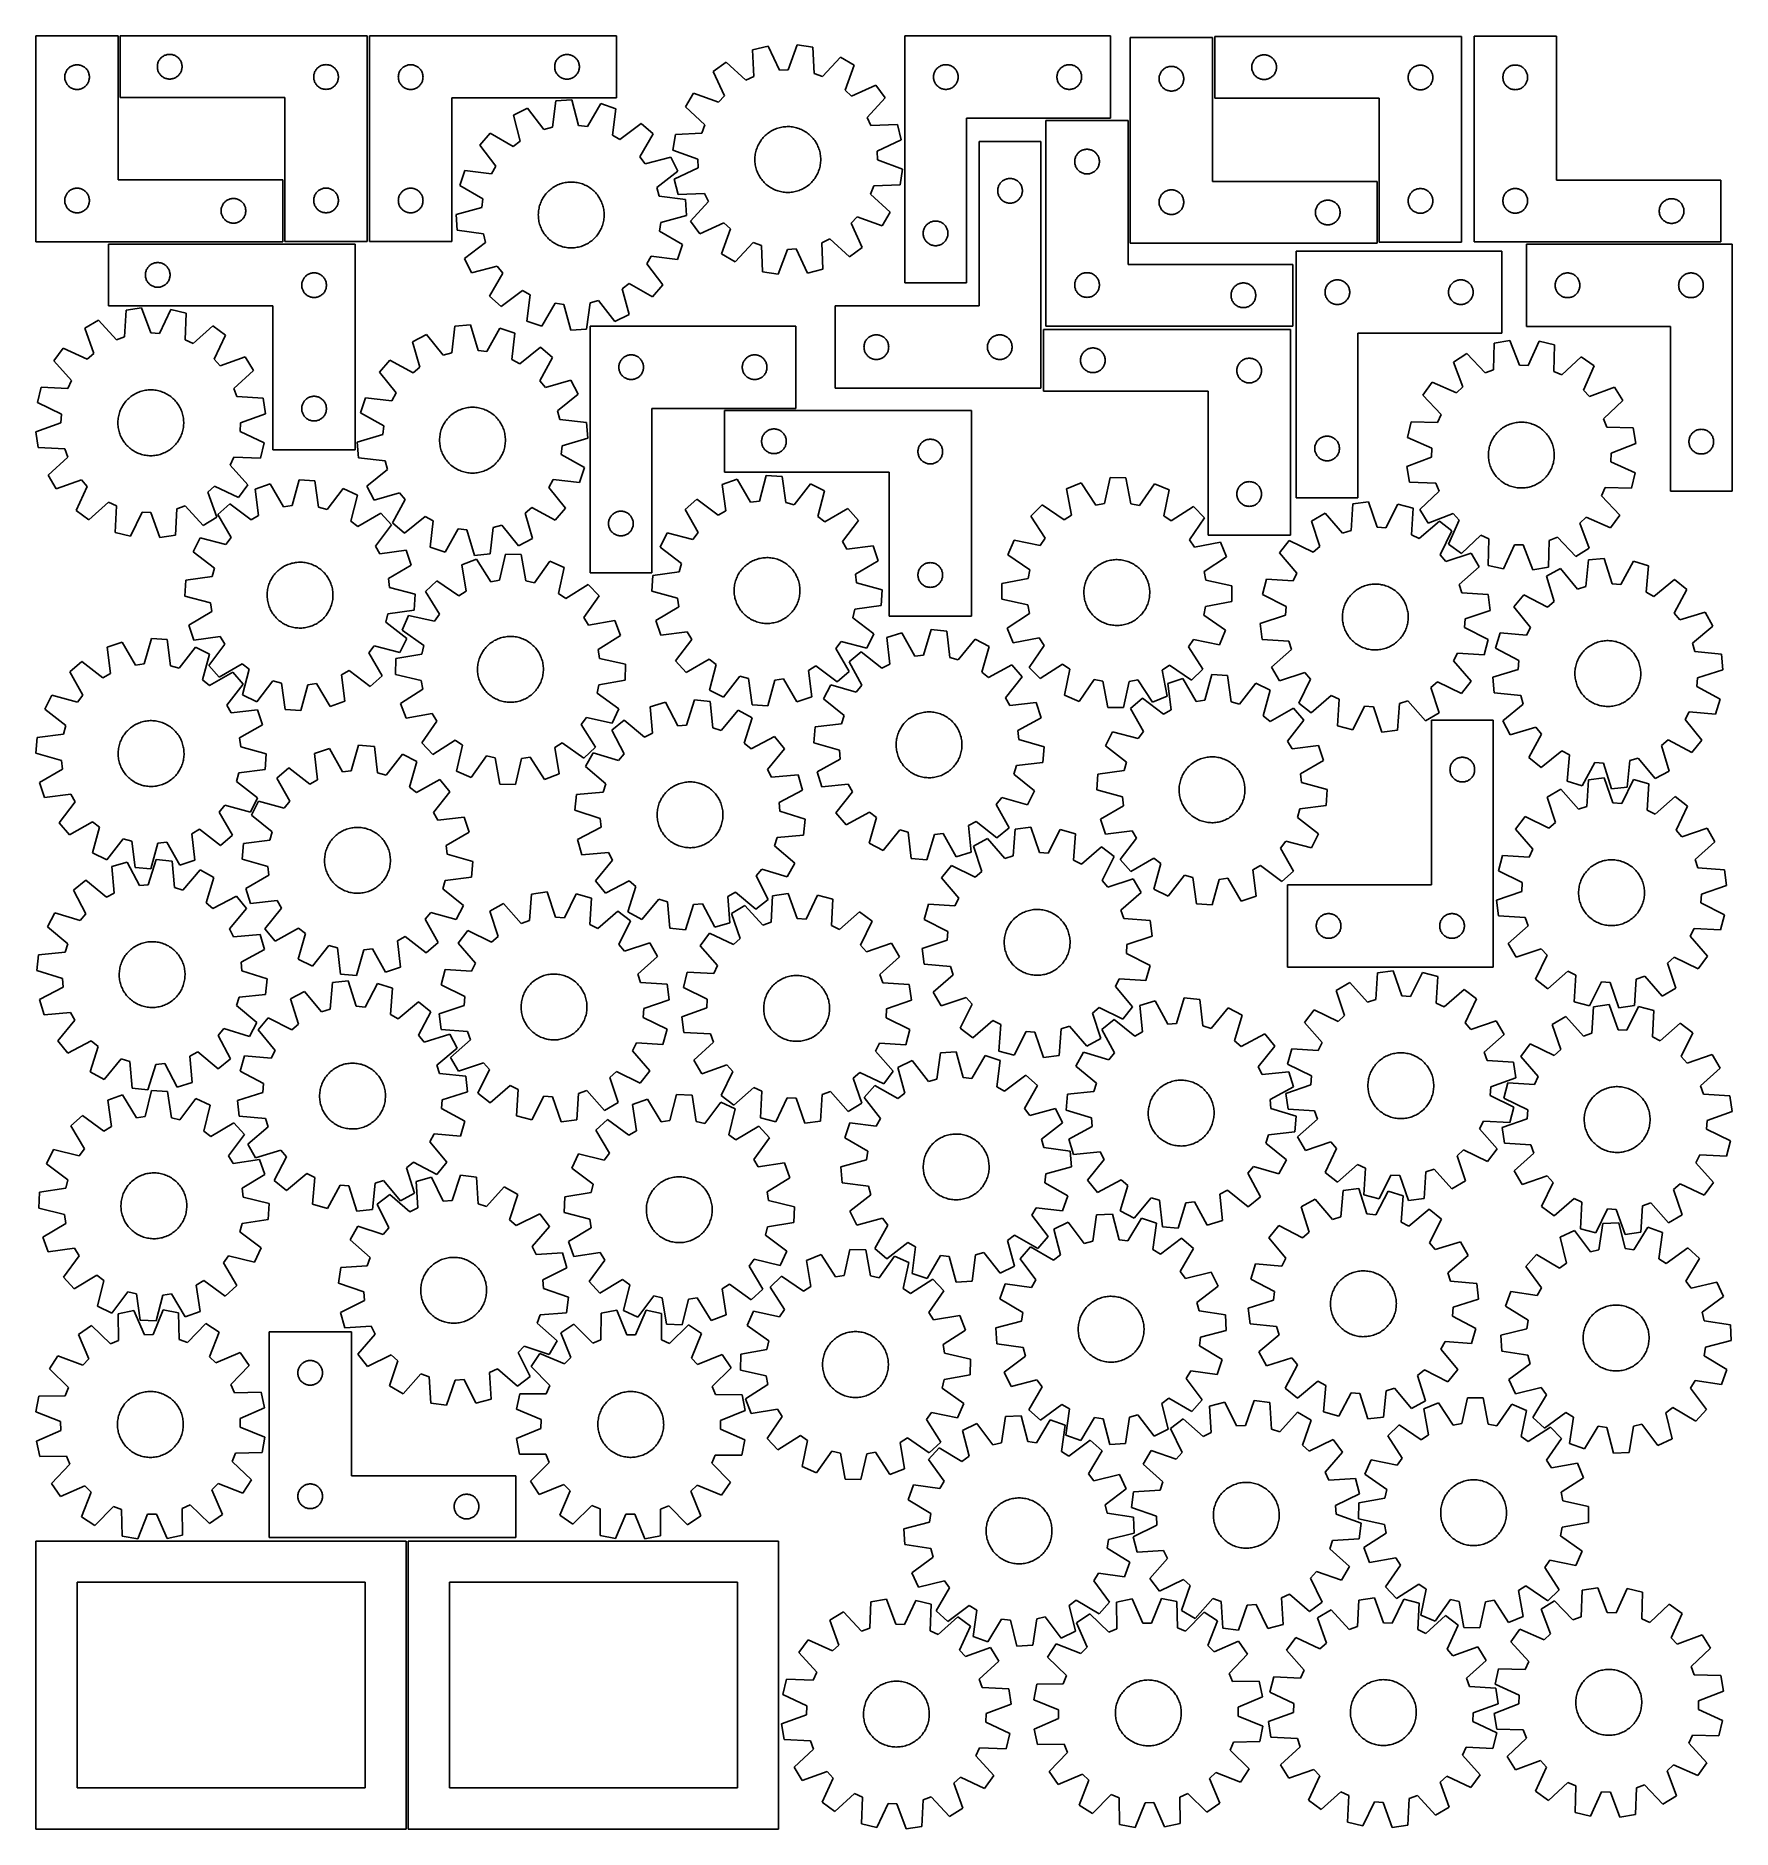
# Model space of a CAD drawing. Header units: millimetres. Extents: x 7 to 1243, y 7 to 1314.
import ezdxf

# ---------------------------------------------------------------- set-up
doc = ezdxf.new("R2010")
doc.units = ezdxf.units.MM
doc.layers.add('CUT', color=7, linetype='CONTINUOUS', true_color=0x000000)

msp = doc.modelspace()

# ---------------------------------------------------------------- linework, layer by layer
at = {"layer": 'CUT'}
for p, q in [((66.566253, 1314.093293), (6.566253, 1314.093293)), ((6.566253, 1314.093293), (6.566253, 1164.093293)), ((66.566253, 1209.093293), (66.566253, 1314.093293)), ((248.090297, 1314.169713), (68.090297, 1314.169713)), ((68.090297, 1314.169713), (68.090297, 1269.169713)), ((248.090297, 1164.169713), (248.090297, 1314.169713)), ((249.803007, 1314.100373), (429.803007, 1314.100373)), ((249.803007, 1164.100373), (249.803007, 1314.100373)), ((429.803007, 1314.100373), (429.803007, 1269.100373)), ((561.705383, 1307.713747), (555.039841, 1289.519985)), ((573.109721, 1305.974047), (561.705383, 1307.713747)), ((640.020348, 1314.150662), (640.020348, 1134.150662)), ((790.020348, 1314.150662), (640.020348, 1314.150662)), ((790.020348, 1254.150662), (790.020348, 1314.150662)), ((864.482604, 1312.909211), (804.482604, 1312.909211)), ((804.482604, 1312.909211), (804.482604, 1162.909211)), ((864.482604, 1207.909211), (864.482604, 1312.909211)), ((1046.071682, 1313.815953), (866.071682, 1313.815953)), ((866.071682, 1313.815953), (866.071682, 1268.815953)), ((1046.071682, 1163.815953), (1046.071682, 1313.815953)), ((1115.181525, 1313.919465), (1055.181525, 1313.919465)), ((1055.181525, 1313.919465), (1055.181525, 1163.919465)), ((1115.181525, 1208.919465), (1115.181525, 1313.919465)), ((95.567926, 1294.562668), (95.775382, 1295.113864)), ((95.775382, 1295.113864), (96.018443, 1295.650311)), ((96.018443, 1295.650311), (96.296069, 1296.169713)), ((96.296069, 1296.169713), (96.607071, 1296.669845)), ((96.607071, 1296.669845), (96.950117, 1297.148566)), ((96.950117, 1297.148566), (97.323739, 1297.603825)), ((97.323739, 1297.603825), (97.726336, 1298.033674)), ((97.726336, 1298.033674), (98.156185, 1298.436271)), ((98.156185, 1298.436271), (98.611445, 1298.809893)), ((98.611445, 1298.809893), (99.090165, 1299.152939)), ((99.090165, 1299.152939), (99.590297, 1299.463941)), ((99.590297, 1299.463941), (100.109699, 1299.741567)), ((100.109699, 1299.741567), (100.646147, 1299.984628)), ((100.646147, 1299.984628), (101.197342, 1300.192084)), ((101.197342, 1300.192084), (101.760926, 1300.363045)), ((101.760926, 1300.363045), (102.334485, 1300.49678)), ((102.334485, 1300.49678), (102.915562, 1300.592716)), ((102.915562, 1300.592716), (103.501669, 1300.650443)), ((103.501669, 1300.650443), (104.090297, 1300.669713)), ((104.090297, 1300.669713), (104.678926, 1300.650443)), ((104.678926, 1300.650443), (105.265033, 1300.592716)), ((105.265033, 1300.592716), (105.84611, 1300.49678)), ((105.84611, 1300.49678), (106.419669, 1300.363045)), ((106.419669, 1300.363045), (106.983253, 1300.192084)), ((106.983253, 1300.192084), (107.534448, 1299.984628)), ((107.534448, 1299.984628), (108.070896, 1299.741567)), ((108.070896, 1299.741567), (108.590297, 1299.463941)), ((108.590297, 1299.463941), (109.09043, 1299.152939)), ((109.09043, 1299.152939), (109.56915, 1298.809893)), ((109.56915, 1298.809893), (110.02441, 1298.436271)), ((110.02441, 1298.436271), (110.454259, 1298.033674)), ((110.454259, 1298.033674), (110.856856, 1297.603825)), ((110.856856, 1297.603825), (111.230478, 1297.148566)), ((111.230478, 1297.148566), (111.573524, 1296.669845)), ((111.573524, 1296.669845), (111.884526, 1296.169713)), ((111.884526, 1296.169713), (112.162152, 1295.650311)), ((112.162152, 1295.650311), (112.405213, 1295.113864)), ((112.405213, 1295.113864), (112.612669, 1294.562668)), ((385.488091, 1295.044524), (385.280636, 1294.493328)), ((385.731152, 1295.580971), (385.488091, 1295.044524)), ((386.008778, 1296.100373), (385.731152, 1295.580971)), ((386.31978, 1296.600505), (386.008778, 1296.100373)), ((386.662827, 1297.079226), (386.31978, 1296.600505)), ((387.036449, 1297.534485), (386.662827, 1297.079226)), ((387.439046, 1297.964334), (387.036449, 1297.534485)), ((387.868894, 1298.366931), (387.439046, 1297.964334)), ((388.324154, 1298.740553), (387.868894, 1298.366931)), ((388.802875, 1299.0836), (388.324154, 1298.740553)), ((389.303007, 1299.394602), (388.802875, 1299.0836)), ((389.822409, 1299.672228), (389.303007, 1299.394602)), ((390.358856, 1299.915289), (389.822409, 1299.672228)), ((390.910052, 1300.122744), (390.358856, 1299.915289)), ((391.473635, 1300.293706), (390.910052, 1300.122744)), ((392.047194, 1300.427441), (391.473635, 1300.293706)), ((392.628271, 1300.523377), (392.047194, 1300.427441)), ((393.214379, 1300.581103), (392.628271, 1300.523377)), ((393.803007, 1300.600373), (393.214379, 1300.581103)), ((394.391635, 1300.581103), (393.803007, 1300.600373)), ((394.977743, 1300.523377), (394.391635, 1300.581103)), ((395.55882, 1300.427441), (394.977743, 1300.523377)), ((396.132378, 1300.293706), (395.55882, 1300.427441)), ((396.695962, 1300.122744), (396.132378, 1300.293706)), ((397.247158, 1299.915289), (396.695962, 1300.122744)), ((397.783605, 1299.672228), (397.247158, 1299.915289)), ((398.303007, 1299.394602), (397.783605, 1299.672228)), ((398.803139, 1299.0836), (398.303007, 1299.394602)), ((399.28186, 1298.740553), (398.803139, 1299.0836)), ((399.737119, 1298.366931), (399.28186, 1298.740553)), ((400.166968, 1297.964334), (399.737119, 1298.366931)), ((400.569565, 1297.534485), (400.166968, 1297.964334)), ((400.943187, 1297.079226), (400.569565, 1297.534485)), ((401.286233, 1296.600505), (400.943187, 1297.079226)), ((401.597235, 1296.100373), (401.286233, 1296.600505)), ((401.874861, 1295.580971), (401.597235, 1296.100373)), ((402.117923, 1295.044524), (401.874861, 1295.580971)), ((402.325378, 1294.493328), (402.117923, 1295.044524)), ((509.774128, 1294.932682), (500.47989, 1288.098751)), ((524.12233, 1281.91072), (509.774128, 1294.932682)), ((540.343792, 1306.752481), (529.141804, 1303.995503)), ((529.141804, 1303.995503), (529.946097, 1284.635866)), ((548.616513, 1289.230937), (540.343792, 1306.752481)), ((574.047514, 1286.620418), (573.109721, 1305.974047)), ((593.213118, 1298.687414), (580.092509, 1284.429363)), ((603.083598, 1292.71589), (593.213118, 1298.687414)), ((893.549311, 1294.208908), (893.756766, 1294.760104)), ((893.756766, 1294.760104), (893.999827, 1295.296551)), ((893.999827, 1295.296551), (894.277453, 1295.815953)), ((894.277453, 1295.815953), (894.588455, 1296.316085)), ((894.588455, 1296.316085), (894.931502, 1296.794806)), ((894.931502, 1296.794806), (895.305124, 1297.250065)), ((895.305124, 1297.250065), (895.707721, 1297.679914)), ((895.707721, 1297.679914), (896.137569, 1298.082511)), ((896.137569, 1298.082511), (896.592829, 1298.456133)), ((896.592829, 1298.456133), (897.07155, 1298.799179)), ((897.07155, 1298.799179), (897.571682, 1299.110182)), ((897.571682, 1299.110182), (898.091084, 1299.387808)), ((898.091084, 1299.387808), (898.627531, 1299.630869)), ((898.627531, 1299.630869), (899.178727, 1299.838324)), ((899.178727, 1299.838324), (899.74231, 1300.009285)), ((899.74231, 1300.009285), (900.315869, 1300.14302)), ((900.315869, 1300.14302), (900.896946, 1300.238957)), ((900.896946, 1300.238957), (901.483054, 1300.296683)), ((901.483054, 1300.296683), (902.071682, 1300.315953)), ((902.071682, 1300.315953), (902.66031, 1300.296683)), ((902.66031, 1300.296683), (903.246418, 1300.238957)), ((903.246418, 1300.238957), (903.827495, 1300.14302)), ((903.827495, 1300.14302), (904.401053, 1300.009285)), ((904.401053, 1300.009285), (904.964637, 1299.838324)), ((904.964637, 1299.838324), (905.515833, 1299.630869)), ((905.515833, 1299.630869), (906.05228, 1299.387808)), ((906.05228, 1299.387808), (906.571682, 1299.110182)), ((906.571682, 1299.110182), (907.071814, 1298.799179)), ((907.071814, 1298.799179), (907.550535, 1298.456133)), ((907.550535, 1298.456133), (908.005794, 1298.082511)), ((908.005794, 1298.082511), (908.435643, 1297.679914)), ((908.435643, 1297.679914), (908.83824, 1297.250065)), ((908.83824, 1297.250065), (909.211862, 1296.794806)), ((909.211862, 1296.794806), (909.554908, 1296.316085)), ((909.554908, 1296.316085), (909.86591, 1295.815953)), ((909.86591, 1295.815953), (910.143536, 1295.296551)), ((910.143536, 1295.296551), (910.386598, 1294.760104)), ((910.386598, 1294.760104), (910.594053, 1294.208908)), ((27.566253, 1284.093293), (27.585522, 1284.681921)), ((27.585522, 1283.504665), (27.566253, 1284.093293)), ((27.585522, 1284.681921), (27.643249, 1285.268029)), ((27.643249, 1282.918557), (27.585522, 1283.504665)), ((27.643249, 1285.268029), (27.739185, 1285.849106)), ((27.739185, 1282.33748), (27.643249, 1282.918557)), ((27.739185, 1285.849106), (27.87292, 1286.422664)), ((27.87292, 1281.763922), (27.739185, 1282.33748)), ((27.87292, 1286.422664), (28.043882, 1286.986248)), ((28.043882, 1281.200338), (27.87292, 1281.763922)), ((28.043882, 1286.986248), (28.251337, 1287.537444)), ((28.251337, 1287.537444), (28.494398, 1288.073891)), ((28.494398, 1288.073891), (28.772024, 1288.593293)), ((28.772024, 1288.593293), (29.083026, 1289.093425)), ((29.083026, 1289.093425), (29.426073, 1289.572146)), ((29.426073, 1289.572146), (29.799694, 1290.027405)), ((29.799694, 1290.027405), (30.202292, 1290.457254)), ((30.202292, 1290.457254), (30.63214, 1290.859851)), ((30.63214, 1290.859851), (31.0874, 1291.233473)), ((31.0874, 1291.233473), (31.566121, 1291.57652)), ((31.566121, 1291.57652), (32.066253, 1291.887522)), ((32.066253, 1291.887522), (32.585655, 1292.165148)), ((32.585655, 1292.165148), (33.122102, 1292.408209)), ((33.122102, 1292.408209), (33.673298, 1292.615664)), ((33.673298, 1292.615664), (34.236881, 1292.786626)), ((34.236881, 1292.786626), (34.81044, 1292.920361)), ((34.81044, 1292.920361), (35.391517, 1293.016297)), ((35.391517, 1293.016297), (35.977625, 1293.074023)), ((35.977625, 1293.074023), (36.566253, 1293.093293)), ((36.566253, 1293.093293), (37.154881, 1293.074023)), ((37.154881, 1293.074023), (37.740988, 1293.016297)), ((37.740988, 1293.016297), (38.322066, 1292.920361)), ((38.322066, 1292.920361), (38.895624, 1292.786626)), ((38.895624, 1292.786626), (39.459208, 1292.615664)), ((39.459208, 1292.615664), (40.010404, 1292.408209)), ((40.010404, 1292.408209), (40.546851, 1292.165148)), ((40.546851, 1292.165148), (41.066253, 1291.887522)), ((41.066253, 1291.887522), (41.566385, 1291.57652)), ((41.566385, 1291.57652), (42.045106, 1291.233473)), ((42.045106, 1291.233473), (42.500365, 1290.859851)), ((42.500365, 1290.859851), (42.930214, 1290.457254)), ((42.930214, 1290.457254), (43.332811, 1290.027405)), ((43.332811, 1290.027405), (43.706433, 1289.572146)), ((43.706433, 1289.572146), (44.049479, 1289.093425)), ((44.049479, 1289.093425), (44.360481, 1288.593293)), ((44.360481, 1288.593293), (44.638107, 1288.073891)), ((44.638107, 1288.073891), (44.881169, 1287.537444)), ((44.881169, 1287.537444), (45.088624, 1286.986248)), ((45.088624, 1286.986248), (45.259585, 1286.422664)), ((45.259585, 1281.763922), (45.088624, 1281.200338)), ((45.259585, 1286.422664), (45.39332, 1285.849106)), ((45.39332, 1282.33748), (45.259585, 1281.763922)), ((45.39332, 1285.849106), (45.489256, 1285.268029)), ((45.489256, 1282.918557), (45.39332, 1282.33748)), ((45.489256, 1285.268029), (45.546983, 1284.681921)), ((45.546983, 1283.504665), (45.489256, 1282.918557)), ((45.546983, 1284.681921), (45.566253, 1284.093293)), ((45.566253, 1284.093293), (45.546983, 1283.504665)), ((95.090297, 1291.669713), (95.109567, 1292.258341)), ((95.109567, 1291.081084), (95.090297, 1291.669713)), ((95.109567, 1292.258341), (95.167294, 1292.844448)), ((95.167294, 1290.494977), (95.109567, 1291.081084)), ((95.167294, 1292.844448), (95.26323, 1293.425526)), ((95.26323, 1289.9139), (95.167294, 1290.494977)), ((95.26323, 1293.425526), (95.396965, 1293.999084)), ((95.396965, 1289.340341), (95.26323, 1289.9139)), ((95.396965, 1293.999084), (95.567926, 1294.562668)), ((95.567926, 1288.776757), (95.396965, 1289.340341)), ((95.775382, 1288.225562), (95.567926, 1288.776757)), ((96.018443, 1287.689114), (95.775382, 1288.225562)), ((96.296069, 1287.169713), (96.018443, 1287.689114)), ((96.607071, 1286.669581), (96.296069, 1287.169713)), ((96.950117, 1286.19086), (96.607071, 1286.669581)), ((97.323739, 1285.7356), (96.950117, 1286.19086)), ((97.726336, 1285.305752), (97.323739, 1285.7356)), ((98.156185, 1284.903154), (97.726336, 1285.305752)), ((98.611445, 1284.529533), (98.156185, 1284.903154)), ((99.090165, 1284.186486), (98.611445, 1284.529533)), ((99.590297, 1283.875484), (99.090165, 1284.186486)), ((100.109699, 1283.597858), (99.590297, 1283.875484)), ((100.646147, 1283.354797), (100.109699, 1283.597858)), ((101.197342, 1283.147341), (100.646147, 1283.354797)), ((101.760926, 1282.97638), (101.197342, 1283.147341)), ((102.334485, 1282.842645), (101.760926, 1282.97638)), ((102.915562, 1282.746709), (102.334485, 1282.842645)), ((103.501669, 1282.688982), (102.915562, 1282.746709)), ((104.090297, 1282.669713), (103.501669, 1282.688982)), ((104.678926, 1282.688982), (104.090297, 1282.669713)), ((105.265033, 1282.746709), (104.678926, 1282.688982)), ((105.84611, 1282.842645), (105.265033, 1282.746709)), ((106.419669, 1282.97638), (105.84611, 1282.842645)), ((106.983253, 1283.147341), (106.419669, 1282.97638)), ((107.534448, 1283.354797), (106.983253, 1283.147341)), ((108.070896, 1283.597858), (107.534448, 1283.354797)), ((108.590297, 1283.875484), (108.070896, 1283.597858)), ((109.09043, 1284.186486), (108.590297, 1283.875484)), ((109.56915, 1284.529533), (109.09043, 1284.186486)), ((110.02441, 1284.903154), (109.56915, 1284.529533)), ((110.454259, 1285.305752), (110.02441, 1284.903154)), ((110.856856, 1285.7356), (110.454259, 1285.305752)), ((111.230478, 1286.19086), (110.856856, 1285.7356)), ((111.573524, 1286.669581), (111.230478, 1286.19086)), ((111.884526, 1287.169713), (111.573524, 1286.669581)), ((112.162152, 1287.689114), (111.884526, 1287.169713)), ((112.405213, 1288.225562), (112.162152, 1287.689114)), ((112.612669, 1288.776757), (112.405213, 1288.225562)), ((112.612669, 1294.562668), (112.78363, 1293.999084)), ((112.78363, 1289.340341), (112.612669, 1288.776757)), ((112.78363, 1293.999084), (112.917365, 1293.425526)), ((112.917365, 1289.9139), (112.78363, 1289.340341)), ((112.917365, 1293.425526), (113.013301, 1292.844448)), ((113.013301, 1290.494977), (112.917365, 1289.9139)), ((113.013301, 1292.844448), (113.071028, 1292.258341)), ((113.071028, 1291.081084), (113.013301, 1290.494977)), ((113.071028, 1292.258341), (113.090297, 1291.669713)), ((113.090297, 1291.669713), (113.071028, 1291.081084)), ((209.090297, 1284.169713), (209.109567, 1284.758341)), ((209.109567, 1283.581084), (209.090297, 1284.169713)), ((209.109567, 1284.758341), (209.167294, 1285.344448)), ((209.167294, 1282.994977), (209.109567, 1283.581084)), ((209.167294, 1285.344448), (209.26323, 1285.925526)), ((209.26323, 1282.4139), (209.167294, 1282.994977)), ((209.26323, 1285.925526), (209.396965, 1286.499084)), ((209.396965, 1281.840341), (209.26323, 1282.4139)), ((209.396965, 1286.499084), (209.567926, 1287.062668)), ((209.567926, 1281.276757), (209.396965, 1281.840341)), ((209.567926, 1287.062668), (209.775382, 1287.613864)), ((209.775382, 1287.613864), (210.018443, 1288.150311)), ((210.018443, 1288.150311), (210.296069, 1288.669713)), ((210.296069, 1288.669713), (210.607071, 1289.169845)), ((210.607071, 1289.169845), (210.950117, 1289.648566)), ((210.950117, 1289.648566), (211.323739, 1290.103825)), ((211.323739, 1290.103825), (211.726336, 1290.533674)), ((211.726336, 1290.533674), (212.156185, 1290.936271)), ((212.156185, 1290.936271), (212.611445, 1291.309893)), ((212.611445, 1291.309893), (213.090165, 1291.652939)), ((213.090165, 1291.652939), (213.590297, 1291.963941)), ((213.590297, 1291.963941), (214.109699, 1292.241567)), ((214.109699, 1292.241567), (214.646147, 1292.484628)), ((214.646147, 1292.484628), (215.197342, 1292.692084)), ((215.197342, 1292.692084), (215.760926, 1292.863045)), ((215.760926, 1292.863045), (216.334485, 1292.99678)), ((216.334485, 1292.99678), (216.915562, 1293.092716)), ((216.915562, 1293.092716), (217.501669, 1293.150443)), ((217.501669, 1293.150443), (218.090297, 1293.169713)), ((218.090297, 1293.169713), (218.678926, 1293.150443)), ((218.678926, 1293.150443), (219.265033, 1293.092716)), ((219.265033, 1293.092716), (219.84611, 1292.99678)), ((219.84611, 1292.99678), (220.419669, 1292.863045)), ((220.419669, 1292.863045), (220.983253, 1292.692084)), ((220.983253, 1292.692084), (221.534448, 1292.484628)), ((221.534448, 1292.484628), (222.070896, 1292.241567)), ((222.070896, 1292.241567), (222.590297, 1291.963941)), ((222.590297, 1291.963941), (223.09043, 1291.652939)), ((223.09043, 1291.652939), (223.56915, 1291.309893)), ((223.56915, 1291.309893), (224.02441, 1290.936271)), ((224.02441, 1290.936271), (224.454259, 1290.533674)), ((224.454259, 1290.533674), (224.856856, 1290.103825)), ((224.856856, 1290.103825), (225.230478, 1289.648566)), ((225.230478, 1289.648566), (225.573524, 1289.169845)), ((225.573524, 1289.169845), (225.884526, 1288.669713)), ((225.884526, 1288.669713), (226.162152, 1288.150311)), ((226.162152, 1288.150311), (226.405213, 1287.613864)), ((226.405213, 1287.613864), (226.612669, 1287.062668)), ((226.612669, 1287.062668), (226.78363, 1286.499084)), ((226.78363, 1281.840341), (226.612669, 1281.276757)), ((226.78363, 1286.499084), (226.917365, 1285.925526)), ((226.917365, 1282.4139), (226.78363, 1281.840341)), ((226.917365, 1285.925526), (227.013301, 1285.344448)), ((227.013301, 1282.994977), (226.917365, 1282.4139)), ((227.013301, 1285.344448), (227.071028, 1284.758341)), ((227.071028, 1283.581084), (227.013301, 1282.994977)), ((227.071028, 1284.758341), (227.090297, 1284.169713)), ((227.090297, 1284.169713), (227.071028, 1283.581084)), ((270.822276, 1284.689001), (270.803007, 1284.100373)), ((270.803007, 1284.100373), (270.822276, 1283.511745)), ((270.880003, 1285.275109), (270.822276, 1284.689001)), ((270.822276, 1283.511745), (270.880003, 1282.925637)), ((270.975939, 1285.856186), (270.880003, 1285.275109)), ((270.880003, 1282.925637), (270.975939, 1282.34456)), ((271.109674, 1286.429745), (270.975939, 1285.856186)), ((270.975939, 1282.34456), (271.109674, 1281.771002)), ((271.280636, 1286.993328), (271.109674, 1286.429745)), ((271.109674, 1281.771002), (271.280636, 1281.207418)), ((271.488091, 1287.544524), (271.280636, 1286.993328)), ((271.731152, 1288.080971), (271.488091, 1287.544524)), ((272.008778, 1288.600373), (271.731152, 1288.080971)), ((272.31978, 1289.100505), (272.008778, 1288.600373)), ((272.662827, 1289.579226), (272.31978, 1289.100505)), ((273.036449, 1290.034485), (272.662827, 1289.579226)), ((273.439046, 1290.464334), (273.036449, 1290.034485)), ((273.868894, 1290.866931), (273.439046, 1290.464334)), ((274.324154, 1291.240553), (273.868894, 1290.866931)), ((274.802875, 1291.5836), (274.324154, 1291.240553)), ((275.303007, 1291.894602), (274.802875, 1291.5836)), ((275.822409, 1292.172228), (275.303007, 1291.894602)), ((276.358856, 1292.415289), (275.822409, 1292.172228)), ((276.910052, 1292.622744), (276.358856, 1292.415289)), ((277.473635, 1292.793706), (276.910052, 1292.622744)), ((278.047194, 1292.927441), (277.473635, 1292.793706)), ((278.628271, 1293.023377), (278.047194, 1292.927441)), ((279.214379, 1293.081103), (278.628271, 1293.023377)), ((279.803007, 1293.100373), (279.214379, 1293.081103)), ((280.391635, 1293.081103), (279.803007, 1293.100373)), ((280.977743, 1293.023377), (280.391635, 1293.081103)), ((281.55882, 1292.927441), (280.977743, 1293.023377)), ((282.132378, 1292.793706), (281.55882, 1292.927441)), ((282.695962, 1292.622744), (282.132378, 1292.793706)), ((283.247158, 1292.415289), (282.695962, 1292.622744)), ((283.783605, 1292.172228), (283.247158, 1292.415289)), ((284.303007, 1291.894602), (283.783605, 1292.172228)), ((284.803139, 1291.5836), (284.303007, 1291.894602)), ((285.28186, 1291.240553), (284.803139, 1291.5836)), ((285.737119, 1290.866931), (285.28186, 1291.240553)), ((286.166968, 1290.464334), (285.737119, 1290.866931)), ((286.569565, 1290.034485), (286.166968, 1290.464334)), ((286.943187, 1289.579226), (286.569565, 1290.034485)), ((287.286233, 1289.100505), (286.943187, 1289.579226)), ((287.597235, 1288.600373), (287.286233, 1289.100505)), ((287.874861, 1288.080971), (287.597235, 1288.600373)), ((288.117923, 1287.544524), (287.874861, 1288.080971)), ((288.325378, 1286.993328), (288.117923, 1287.544524)), ((288.496339, 1286.429745), (288.325378, 1286.993328)), ((288.325378, 1281.207418), (288.496339, 1281.771002)), ((288.630074, 1285.856186), (288.496339, 1286.429745)), ((288.496339, 1281.771002), (288.630074, 1282.34456)), ((288.726011, 1285.275109), (288.630074, 1285.856186)), ((288.630074, 1282.34456), (288.726011, 1282.925637)), ((288.783737, 1284.689001), (288.726011, 1285.275109)), ((288.726011, 1282.925637), (288.783737, 1283.511745)), ((288.803007, 1284.100373), (288.783737, 1284.689001)), ((288.783737, 1283.511745), (288.803007, 1284.100373)), ((384.822276, 1292.189001), (384.803007, 1291.600373)), ((384.803007, 1291.600373), (384.822276, 1291.011745)), ((384.880003, 1292.775109), (384.822276, 1292.189001)), ((384.822276, 1291.011745), (384.880003, 1290.425637)), ((384.975939, 1293.356186), (384.880003, 1292.775109)), ((384.880003, 1290.425637), (384.975939, 1289.84456)), ((385.109674, 1293.929745), (384.975939, 1293.356186)), ((384.975939, 1289.84456), (385.109674, 1289.271002)), ((385.280636, 1294.493328), (385.109674, 1293.929745)), ((385.109674, 1289.271002), (385.280636, 1288.707418)), ((385.280636, 1288.707418), (385.488091, 1288.156222)), ((385.488091, 1288.156222), (385.731152, 1287.619775)), ((385.731152, 1287.619775), (386.008778, 1287.100373)), ((386.008778, 1287.100373), (386.31978, 1286.600241)), ((386.31978, 1286.600241), (386.662827, 1286.12152)), ((386.662827, 1286.12152), (387.036449, 1285.666261)), ((387.036449, 1285.666261), (387.439046, 1285.236412)), ((387.439046, 1285.236412), (387.868894, 1284.833815)), ((387.868894, 1284.833815), (388.324154, 1284.460193)), ((388.324154, 1284.460193), (388.802875, 1284.117147)), ((388.802875, 1284.117147), (389.303007, 1283.806145)), ((389.303007, 1283.806145), (389.822409, 1283.528518)), ((389.822409, 1283.528518), (390.358856, 1283.285457)), ((390.358856, 1283.285457), (390.910052, 1283.078002)), ((390.910052, 1283.078002), (391.473635, 1282.907041)), ((391.473635, 1282.907041), (392.047194, 1282.773306)), ((392.047194, 1282.773306), (392.628271, 1282.677369)), ((392.628271, 1282.677369), (393.214379, 1282.619643)), ((393.214379, 1282.619643), (393.803007, 1282.600373)), ((393.803007, 1282.600373), (394.391635, 1282.619643)), ((394.391635, 1282.619643), (394.977743, 1282.677369)), ((394.977743, 1282.677369), (395.55882, 1282.773306)), ((395.55882, 1282.773306), (396.132378, 1282.907041)), ((396.132378, 1282.907041), (396.695962, 1283.078002)), ((396.695962, 1283.078002), (397.247158, 1283.285457)), ((397.247158, 1283.285457), (397.783605, 1283.528518)), ((397.783605, 1283.528518), (398.303007, 1283.806145)), ((398.303007, 1283.806145), (398.803139, 1284.117147)), ((398.803139, 1284.117147), (399.28186, 1284.460193)), ((399.28186, 1284.460193), (399.737119, 1284.833815)), ((399.737119, 1284.833815), (400.166968, 1285.236412)), ((400.166968, 1285.236412), (400.569565, 1285.666261)), ((400.569565, 1285.666261), (400.943187, 1286.12152)), ((400.943187, 1286.12152), (401.286233, 1286.600241)), ((401.286233, 1286.600241), (401.597235, 1287.100373)), ((401.597235, 1287.100373), (401.874861, 1287.619775)), ((401.874861, 1287.619775), (402.117923, 1288.156222)), ((402.117923, 1288.156222), (402.325378, 1288.707418)), ((402.496339, 1293.929745), (402.325378, 1294.493328)), ((402.325378, 1288.707418), (402.496339, 1289.271002)), ((402.630074, 1293.356186), (402.496339, 1293.929745)), ((402.496339, 1289.271002), (402.630074, 1289.84456)), ((402.726011, 1292.775109), (402.630074, 1293.356186)), ((402.630074, 1289.84456), (402.726011, 1290.425637)), ((402.783737, 1292.189001), (402.726011, 1292.775109)), ((402.726011, 1290.425637), (402.783737, 1291.011745)), ((402.803007, 1291.600373), (402.783737, 1292.189001)), ((402.783737, 1291.011745), (402.803007, 1291.600373)), ((500.47989, 1288.098751), (508.631572, 1270.520569)), ((529.946097, 1284.635866), (524.12233, 1281.91072)), ((555.039841, 1289.519985), (548.616513, 1289.230937)), ((580.092509, 1284.429363), (574.047514, 1286.620418)), ((596.543693, 1274.47659), (603.083598, 1292.71589)), ((661.020348, 1284.150662), (661.039618, 1284.73929)), ((661.039618, 1283.562034), (661.020348, 1284.150662)), ((661.039618, 1284.73929), (661.097344, 1285.325398)), ((661.097344, 1282.975926), (661.039618, 1283.562034)), ((661.097344, 1285.325398), (661.193281, 1285.906475)), ((661.193281, 1282.394849), (661.097344, 1282.975926)), ((661.193281, 1285.906475), (661.327016, 1286.480033)), ((661.327016, 1281.821291), (661.193281, 1282.394849)), ((661.327016, 1286.480033), (661.497977, 1287.043617)), ((661.497977, 1281.257707), (661.327016, 1281.821291)), ((661.497977, 1287.043617), (661.705432, 1287.594813)), ((661.705432, 1287.594813), (661.948493, 1288.13126)), ((661.948493, 1288.13126), (662.226119, 1288.650662)), ((662.226119, 1288.650662), (662.537122, 1289.150794)), ((662.537122, 1289.150794), (662.880168, 1289.629515)), ((662.880168, 1289.629515), (663.25379, 1290.084774)), ((663.25379, 1290.084774), (663.656387, 1290.514623)), ((663.656387, 1290.514623), (664.086236, 1290.91722)), ((664.086236, 1290.91722), (664.541495, 1291.290842)), ((664.541495, 1291.290842), (665.020216, 1291.633889)), ((665.020216, 1291.633889), (665.520348, 1291.944891)), ((665.520348, 1291.944891), (666.03975, 1292.222517)), ((666.03975, 1292.222517), (666.576197, 1292.465578)), ((666.576197, 1292.465578), (667.127393, 1292.673033)), ((667.127393, 1292.673033), (667.690977, 1292.843994)), ((667.690977, 1292.843994), (668.264535, 1292.97773)), ((668.264535, 1292.97773), (668.845612, 1293.073666)), ((668.845612, 1293.073666), (669.43172, 1293.131392)), ((669.43172, 1293.131392), (670.020348, 1293.150662)), ((670.020348, 1293.150662), (670.608976, 1293.131392)), ((670.608976, 1293.131392), (671.195084, 1293.073666)), ((671.195084, 1293.073666), (671.776161, 1292.97773)), ((671.776161, 1292.97773), (672.349719, 1292.843994)), ((672.349719, 1292.843994), (672.913303, 1292.673033)), ((672.913303, 1292.673033), (673.464499, 1292.465578)), ((673.464499, 1292.465578), (674.000946, 1292.222517)), ((674.000946, 1292.222517), (674.520348, 1291.944891)), ((674.520348, 1291.944891), (675.02048, 1291.633889)), ((675.02048, 1291.633889), (675.499201, 1291.290842)), ((675.499201, 1291.290842), (675.95446, 1290.91722)), ((675.95446, 1290.91722), (676.384309, 1290.514623)), ((676.384309, 1290.514623), (676.786906, 1290.084774)), ((676.786906, 1290.084774), (677.160528, 1289.629515)), ((677.160528, 1289.629515), (677.503575, 1289.150794)), ((677.503575, 1289.150794), (677.814577, 1288.650662)), ((677.814577, 1288.650662), (678.092203, 1288.13126)), ((678.092203, 1288.13126), (678.335264, 1287.594813)), ((678.335264, 1287.594813), (678.542719, 1287.043617)), ((678.542719, 1287.043617), (678.71368, 1286.480033)), ((678.71368, 1281.821291), (678.542719, 1281.257707)), ((678.71368, 1286.480033), (678.847416, 1285.906475)), ((678.847416, 1282.394849), (678.71368, 1281.821291)), ((678.847416, 1285.906475), (678.943352, 1285.325398)), ((678.943352, 1282.975926), (678.847416, 1282.394849)), ((678.943352, 1285.325398), (679.001078, 1284.73929)), ((679.001078, 1283.562034), (678.943352, 1282.975926)), ((679.001078, 1284.73929), (679.020348, 1284.150662)), ((679.020348, 1284.150662), (679.001078, 1283.562034)), ((751.020348, 1284.150662), (751.039618, 1284.73929)), ((751.039618, 1283.562034), (751.020348, 1284.150662)), ((751.039618, 1284.73929), (751.097344, 1285.325398)), ((751.097344, 1282.975926), (751.039618, 1283.562034)), ((751.097344, 1285.325398), (751.193281, 1285.906475)), ((751.193281, 1282.394849), (751.097344, 1282.975926)), ((751.193281, 1285.906475), (751.327016, 1286.480033)), ((751.327016, 1281.821291), (751.193281, 1282.394849)), ((751.327016, 1286.480033), (751.497977, 1287.043617)), ((751.497977, 1281.257707), (751.327016, 1281.821291)), ((751.497977, 1287.043617), (751.705432, 1287.594813)), ((751.705432, 1287.594813), (751.948493, 1288.13126)), ((751.948493, 1288.13126), (752.226119, 1288.650662)), ((752.226119, 1288.650662), (752.537122, 1289.150794)), ((752.537122, 1289.150794), (752.880168, 1289.629515)), ((752.880168, 1289.629515), (753.25379, 1290.084774)), ((753.25379, 1290.084774), (753.656387, 1290.514623)), ((753.656387, 1290.514623), (754.086236, 1290.91722)), ((754.086236, 1290.91722), (754.541495, 1291.290842)), ((754.541495, 1291.290842), (755.020216, 1291.633889)), ((755.020216, 1291.633889), (755.520348, 1291.944891)), ((755.520348, 1291.944891), (756.03975, 1292.222517)), ((756.03975, 1292.222517), (756.576197, 1292.465578)), ((756.576197, 1292.465578), (757.127393, 1292.673033)), ((757.127393, 1292.673033), (757.690977, 1292.843994)), ((757.690977, 1292.843994), (758.264535, 1292.97773)), ((758.264535, 1292.97773), (758.845612, 1293.073666)), ((758.845612, 1293.073666), (759.43172, 1293.131392)), ((759.43172, 1293.131392), (760.020348, 1293.150662)), ((760.020348, 1293.150662), (760.608976, 1293.131392)), ((760.608976, 1293.131392), (761.195084, 1293.073666)), ((761.195084, 1293.073666), (761.776161, 1292.97773)), ((761.776161, 1292.97773), (762.349719, 1292.843994)), ((762.349719, 1292.843994), (762.913303, 1292.673033)), ((762.913303, 1292.673033), (763.464499, 1292.465578)), ((763.464499, 1292.465578), (764.000946, 1292.222517)), ((764.000946, 1292.222517), (764.520348, 1291.944891)), ((764.520348, 1291.944891), (765.02048, 1291.633889)), ((765.02048, 1291.633889), (765.499201, 1291.290842)), ((765.499201, 1291.290842), (765.95446, 1290.91722)), ((765.95446, 1290.91722), (766.384309, 1290.514623)), ((766.384309, 1290.514623), (766.786906, 1290.084774)), ((766.786906, 1290.084774), (767.160528, 1289.629515)), ((767.160528, 1289.629515), (767.503575, 1289.150794)), ((767.503575, 1289.150794), (767.814577, 1288.650662)), ((767.814577, 1288.650662), (768.092203, 1288.13126)), ((768.092203, 1288.13126), (768.335264, 1287.594813)), ((768.335264, 1287.594813), (768.542719, 1287.043617)), ((768.542719, 1287.043617), (768.71368, 1286.480033)), ((768.71368, 1281.821291), (768.542719, 1281.257707)), ((768.71368, 1286.480033), (768.847416, 1285.906475)), ((768.847416, 1282.394849), (768.71368, 1281.821291)), ((768.847416, 1285.906475), (768.943352, 1285.325398)), ((768.943352, 1282.975926), (768.847416, 1282.394849)), ((768.943352, 1285.325398), (769.001078, 1284.73929)), ((769.001078, 1283.562034), (768.943352, 1282.975926)), ((769.001078, 1284.73929), (769.020348, 1284.150662)), ((769.020348, 1284.150662), (769.001078, 1283.562034)), ((825.482604, 1282.909211), (825.501874, 1283.497839)), ((825.501874, 1282.320583), (825.482604, 1282.909211)), ((825.501874, 1283.497839), (825.5596, 1284.083947)), ((825.5596, 1281.734475), (825.501874, 1282.320583)), ((825.5596, 1284.083947), (825.655537, 1284.665024)), ((825.655537, 1281.153398), (825.5596, 1281.734475)), ((825.655537, 1284.665024), (825.789272, 1285.238582)), ((825.789272, 1285.238582), (825.960233, 1285.802166)), ((825.960233, 1285.802166), (826.167688, 1286.353362)), ((826.167688, 1286.353362), (826.410749, 1286.889809)), ((826.410749, 1286.889809), (826.688375, 1287.409211)), ((826.688375, 1287.409211), (826.999378, 1287.909343)), ((826.999378, 1287.909343), (827.342424, 1288.388064)), ((827.342424, 1288.388064), (827.716046, 1288.843323)), ((827.716046, 1288.843323), (828.118643, 1289.273172)), ((828.118643, 1289.273172), (828.548492, 1289.675769)), ((828.548492, 1289.675769), (829.003751, 1290.049391)), ((829.003751, 1290.049391), (829.482472, 1290.392438)), ((829.482472, 1290.392438), (829.982604, 1290.70344)), ((829.982604, 1290.70344), (830.502006, 1290.981066)), ((830.502006, 1290.981066), (831.038453, 1291.224127)), ((831.038453, 1291.224127), (831.589649, 1291.431582)), ((831.589649, 1291.431582), (832.153233, 1291.602543)), ((832.153233, 1291.602543), (832.726791, 1291.736279)), ((832.726791, 1291.736279), (833.307868, 1291.832215)), ((833.307868, 1291.832215), (833.893976, 1291.889941)), ((833.893976, 1291.889941), (834.482604, 1291.909211)), ((834.482604, 1291.909211), (835.071232, 1291.889941)), ((835.071232, 1291.889941), (835.65734, 1291.832215)), ((835.65734, 1291.832215), (836.238417, 1291.736279)), ((836.238417, 1291.736279), (836.811975, 1291.602543)), ((836.811975, 1291.602543), (837.375559, 1291.431582)), ((837.375559, 1291.431582), (837.926755, 1291.224127)), ((837.926755, 1291.224127), (838.463202, 1290.981066)), ((838.463202, 1290.981066), (838.982604, 1290.70344)), ((838.982604, 1290.70344), (839.482736, 1290.392438)), ((839.482736, 1290.392438), (839.961457, 1290.049391)), ((839.961457, 1290.049391), (840.416716, 1289.675769)), ((840.416716, 1289.675769), (840.846565, 1289.273172)), ((840.846565, 1289.273172), (841.249162, 1288.843323)), ((841.249162, 1288.843323), (841.622784, 1288.388064)), ((841.622784, 1288.388064), (841.965831, 1287.909343)), ((841.965831, 1287.909343), (842.276833, 1287.409211)), ((842.276833, 1287.409211), (842.554459, 1286.889809)), ((842.554459, 1286.889809), (842.79752, 1286.353362)), ((842.79752, 1286.353362), (843.004975, 1285.802166)), ((843.004975, 1285.802166), (843.175936, 1285.238582)), ((843.175936, 1285.238582), (843.309672, 1284.665024)), ((843.309672, 1284.665024), (843.405608, 1284.083947)), ((843.405608, 1281.734475), (843.309672, 1281.153398)), ((843.405608, 1284.083947), (843.463334, 1283.497839)), ((843.463334, 1282.320583), (843.405608, 1281.734475)), ((843.463334, 1283.497839), (843.482604, 1282.909211)), ((843.482604, 1282.909211), (843.463334, 1282.320583)), ((893.071682, 1291.315953), (893.090951, 1291.904581)), ((893.090951, 1290.727325), (893.071682, 1291.315953)), ((893.090951, 1291.904581), (893.148678, 1292.490689)), ((893.148678, 1290.141217), (893.090951, 1290.727325)), ((893.148678, 1292.490689), (893.244614, 1293.071766)), ((893.244614, 1289.56014), (893.148678, 1290.141217)), ((893.244614, 1293.071766), (893.378349, 1293.645324)), ((893.378349, 1288.986581), (893.244614, 1289.56014)), ((893.378349, 1293.645324), (893.549311, 1294.208908)), ((893.549311, 1288.422998), (893.378349, 1288.986581)), ((893.756766, 1287.871802), (893.549311, 1288.422998)), ((893.999827, 1287.335355), (893.756766, 1287.871802)), ((894.277453, 1286.815953), (893.999827, 1287.335355)), ((894.588455, 1286.315821), (894.277453, 1286.815953)), ((894.931502, 1285.8371), (894.588455, 1286.315821)), ((895.305124, 1285.381841), (894.931502, 1285.8371)), ((895.707721, 1284.951992), (895.305124, 1285.381841)), ((896.137569, 1284.549395), (895.707721, 1284.951992)), ((896.592829, 1284.175773), (896.137569, 1284.549395)), ((897.07155, 1283.832726), (896.592829, 1284.175773)), ((897.571682, 1283.521724), (897.07155, 1283.832726)), ((898.091084, 1283.244098), (897.571682, 1283.521724)), ((898.627531, 1283.001037), (898.091084, 1283.244098)), ((899.178727, 1282.793582), (898.627531, 1283.001037)), ((899.74231, 1282.62262), (899.178727, 1282.793582)), ((900.315869, 1282.488885), (899.74231, 1282.62262)), ((900.896946, 1282.392949), (900.315869, 1282.488885)), ((901.483054, 1282.335223), (900.896946, 1282.392949)), ((902.071682, 1282.315953), (901.483054, 1282.335223)), ((902.66031, 1282.335223), (902.071682, 1282.315953)), ((903.246418, 1282.392949), (902.66031, 1282.335223)), ((903.827495, 1282.488885), (903.246418, 1282.392949)), ((904.401053, 1282.62262), (903.827495, 1282.488885)), ((904.964637, 1282.793582), (904.401053, 1282.62262)), ((905.515833, 1283.001037), (904.964637, 1282.793582)), ((906.05228, 1283.244098), (905.515833, 1283.001037)), ((906.571682, 1283.521724), (906.05228, 1283.244098)), ((907.071814, 1283.832726), (906.571682, 1283.521724)), ((907.550535, 1284.175773), (907.071814, 1283.832726)), ((908.005794, 1284.549395), (907.550535, 1284.175773)), ((908.435643, 1284.951992), (908.005794, 1284.549395)), ((908.83824, 1285.381841), (908.435643, 1284.951992)), ((909.211862, 1285.8371), (908.83824, 1285.381841)), ((909.554908, 1286.315821), (909.211862, 1285.8371)), ((909.86591, 1286.815953), (909.554908, 1286.315821)), ((910.143536, 1287.335355), (909.86591, 1286.815953)), ((910.386598, 1287.871802), (910.143536, 1287.335355)), ((910.594053, 1288.422998), (910.386598, 1287.871802)), ((910.594053, 1294.208908), (910.765014, 1293.645324)), ((910.765014, 1288.986581), (910.594053, 1288.422998)), ((910.765014, 1293.645324), (910.898749, 1293.071766)), ((910.898749, 1289.56014), (910.765014, 1288.986581)), ((910.898749, 1293.071766), (910.994686, 1292.490689)), ((910.994686, 1290.141217), (910.898749, 1289.56014)), ((910.994686, 1292.490689), (911.052412, 1291.904581)), ((911.052412, 1290.727325), (910.994686, 1290.141217)), ((911.052412, 1291.904581), (911.071682, 1291.315953)), ((911.071682, 1291.315953), (911.052412, 1290.727325)), ((1007.071682, 1283.815953), (1007.090951, 1284.404581)), ((1007.090951, 1283.227325), (1007.071682, 1283.815953)), ((1007.090951, 1284.404581), (1007.148678, 1284.990689)), ((1007.148678, 1282.641217), (1007.090951, 1283.227325)), ((1007.148678, 1284.990689), (1007.244614, 1285.571766)), ((1007.244614, 1282.06014), (1007.148678, 1282.641217)), ((1007.244614, 1285.571766), (1007.378349, 1286.145324)), ((1007.378349, 1281.486581), (1007.244614, 1282.06014)), ((1007.378349, 1286.145324), (1007.549311, 1286.708908)), ((1007.549311, 1286.708908), (1007.756766, 1287.260104)), ((1007.756766, 1287.260104), (1007.999827, 1287.796551)), ((1007.999827, 1287.796551), (1008.277453, 1288.315953)), ((1008.277453, 1288.315953), (1008.588455, 1288.816085)), ((1008.588455, 1288.816085), (1008.931502, 1289.294806)), ((1008.931502, 1289.294806), (1009.305124, 1289.750065)), ((1009.305124, 1289.750065), (1009.707721, 1290.179914)), ((1009.707721, 1290.179914), (1010.137569, 1290.582511)), ((1010.137569, 1290.582511), (1010.592829, 1290.956133)), ((1010.592829, 1290.956133), (1011.07155, 1291.299179)), ((1011.07155, 1291.299179), (1011.571682, 1291.610182)), ((1011.571682, 1291.610182), (1012.091084, 1291.887808)), ((1012.091084, 1291.887808), (1012.627531, 1292.130869)), ((1012.627531, 1292.130869), (1013.178727, 1292.338324)), ((1013.178727, 1292.338324), (1013.74231, 1292.509285)), ((1013.74231, 1292.509285), (1014.315869, 1292.64302)), ((1014.315869, 1292.64302), (1014.896946, 1292.738957)), ((1014.896946, 1292.738957), (1015.483054, 1292.796683)), ((1015.483054, 1292.796683), (1016.071682, 1292.815953)), ((1016.071682, 1292.815953), (1016.66031, 1292.796683)), ((1016.66031, 1292.796683), (1017.246418, 1292.738957)), ((1017.246418, 1292.738957), (1017.827495, 1292.64302)), ((1017.827495, 1292.64302), (1018.401053, 1292.509285)), ((1018.401053, 1292.509285), (1018.964637, 1292.338324)), ((1018.964637, 1292.338324), (1019.515833, 1292.130869)), ((1019.515833, 1292.130869), (1020.05228, 1291.887808)), ((1020.05228, 1291.887808), (1020.571682, 1291.610182)), ((1020.571682, 1291.610182), (1021.071814, 1291.299179)), ((1021.071814, 1291.299179), (1021.550535, 1290.956133)), ((1021.550535, 1290.956133), (1022.005794, 1290.582511)), ((1022.005794, 1290.582511), (1022.435643, 1290.179914)), ((1022.435643, 1290.179914), (1022.83824, 1289.750065)), ((1022.83824, 1289.750065), (1023.211862, 1289.294806)), ((1023.211862, 1289.294806), (1023.554908, 1288.816085)), ((1023.554908, 1288.816085), (1023.86591, 1288.315953)), ((1023.86591, 1288.315953), (1024.143536, 1287.796551)), ((1024.143536, 1287.796551), (1024.386598, 1287.260104)), ((1024.386598, 1287.260104), (1024.594053, 1286.708908)), ((1024.594053, 1286.708908), (1024.765014, 1286.145324)), ((1024.765014, 1286.145324), (1024.898749, 1285.571766)), ((1024.898749, 1282.06014), (1024.765014, 1281.486581)), ((1024.898749, 1285.571766), (1024.994686, 1284.990689)), ((1024.994686, 1282.641217), (1024.898749, 1282.06014)), ((1024.994686, 1284.990689), (1025.052412, 1284.404581)), ((1025.052412, 1283.227325), (1024.994686, 1282.641217)), ((1025.052412, 1284.404581), (1025.071682, 1283.815953)), ((1025.071682, 1283.815953), (1025.052412, 1283.227325)), ((1076.181525, 1283.919465), (1076.200795, 1284.508093)), ((1076.200795, 1283.330837), (1076.181525, 1283.919465)), ((1076.200795, 1284.508093), (1076.258521, 1285.094201)), ((1076.258521, 1282.744729), (1076.200795, 1283.330837)), ((1076.258521, 1285.094201), (1076.354458, 1285.675278)), ((1076.354458, 1282.163652), (1076.258521, 1282.744729)), ((1076.354458, 1285.675278), (1076.488193, 1286.248836)), ((1076.488193, 1281.590094), (1076.354458, 1282.163652)), ((1076.488193, 1286.248836), (1076.659154, 1286.81242)), ((1076.659154, 1281.02651), (1076.488193, 1281.590094)), ((1076.659154, 1286.81242), (1076.866609, 1287.363616)), ((1076.866609, 1287.363616), (1077.109671, 1287.900063)), ((1077.109671, 1287.900063), (1077.387297, 1288.419465)), ((1077.387297, 1288.419465), (1077.698299, 1288.919597)), ((1077.698299, 1288.919597), (1078.041345, 1289.398318)), ((1078.041345, 1289.398318), (1078.414967, 1289.853577)), ((1078.414967, 1289.853577), (1078.817564, 1290.283426)), ((1078.817564, 1290.283426), (1079.247413, 1290.686023)), ((1079.247413, 1290.686023), (1079.702672, 1291.059645)), ((1079.702672, 1291.059645), (1080.181393, 1291.402691)), ((1080.181393, 1291.402691), (1080.681525, 1291.713694)), ((1080.681525, 1291.713694), (1081.200927, 1291.99132)), ((1081.200927, 1291.99132), (1081.737374, 1292.234381)), ((1081.737374, 1292.234381), (1082.28857, 1292.441836)), ((1082.28857, 1292.441836), (1082.852154, 1292.612797)), ((1082.852154, 1292.612797), (1083.425712, 1292.746532)), ((1083.425712, 1292.746532), (1084.00679, 1292.842469)), ((1084.00679, 1292.842469), (1084.592897, 1292.900195)), ((1084.592897, 1292.900195), (1085.181525, 1292.919465)), ((1085.181525, 1292.919465), (1085.770153, 1292.900195)), ((1085.770153, 1292.900195), (1086.356261, 1292.842469)), ((1086.356261, 1292.842469), (1086.937338, 1292.746532)), ((1086.937338, 1292.746532), (1087.510897, 1292.612797)), ((1087.510897, 1292.612797), (1088.07448, 1292.441836)), ((1088.07448, 1292.441836), (1088.625676, 1292.234381)), ((1088.625676, 1292.234381), (1089.162123, 1291.99132)), ((1089.162123, 1291.99132), (1089.681525, 1291.713694)), ((1089.681525, 1291.713694), (1090.181657, 1291.402691)), ((1090.181657, 1291.402691), (1090.660378, 1291.059645)), ((1090.660378, 1291.059645), (1091.115638, 1290.686023)), ((1091.115638, 1290.686023), (1091.545486, 1290.283426)), ((1091.545486, 1290.283426), (1091.948084, 1289.853577)), ((1091.948084, 1289.853577), (1092.321705, 1289.398318)), ((1092.321705, 1289.398318), (1092.664752, 1288.919597)), ((1092.664752, 1288.919597), (1092.975754, 1288.419465)), ((1092.975754, 1288.419465), (1093.25338, 1287.900063)), ((1093.25338, 1287.900063), (1093.496441, 1287.363616)), ((1093.496441, 1287.363616), (1093.703896, 1286.81242)), ((1093.703896, 1286.81242), (1093.874858, 1286.248836)), ((1093.874858, 1281.590094), (1093.703896, 1281.02651)), ((1093.874858, 1286.248836), (1094.008593, 1285.675278)), ((1094.008593, 1282.163652), (1093.874858, 1281.590094)), ((1094.008593, 1285.675278), (1094.104529, 1285.094201)), ((1094.104529, 1282.744729), (1094.008593, 1282.163652)), ((1094.104529, 1285.094201), (1094.162256, 1284.508093)), ((1094.162256, 1283.330837), (1094.104529, 1282.744729)), ((1094.162256, 1284.508093), (1094.181525, 1283.919465)), ((1094.181525, 1283.919465), (1094.162256, 1283.330837)), ((28.251337, 1280.649142), (28.043882, 1281.200338)), ((28.494398, 1280.112695), (28.251337, 1280.649142)), ((28.772024, 1279.593293), (28.494398, 1280.112695)), ((29.083026, 1279.093161), (28.772024, 1279.593293)), ((29.426073, 1278.61444), (29.083026, 1279.093161)), ((29.799694, 1278.159181), (29.426073, 1278.61444)), ((30.202292, 1277.729332), (29.799694, 1278.159181)), ((30.63214, 1277.326735), (30.202292, 1277.729332)), ((31.0874, 1276.953113), (30.63214, 1277.326735)), ((31.566121, 1276.610067), (31.0874, 1276.953113)), ((32.066253, 1276.299064), (31.566121, 1276.610067)), ((32.585655, 1276.021438), (32.066253, 1276.299064)), ((33.122102, 1275.778377), (32.585655, 1276.021438)), ((33.673298, 1275.570922), (33.122102, 1275.778377)), ((34.236881, 1275.399961), (33.673298, 1275.570922)), ((34.81044, 1275.266226), (34.236881, 1275.399961)), ((35.391517, 1275.170289), (34.81044, 1275.266226)), ((35.977625, 1275.112563), (35.391517, 1275.170289)), ((36.566253, 1275.093293), (35.977625, 1275.112563)), ((37.154881, 1275.112563), (36.566253, 1275.093293)), ((37.740988, 1275.170289), (37.154881, 1275.112563)), ((38.322066, 1275.266226), (37.740988, 1275.170289)), ((38.895624, 1275.399961), (38.322066, 1275.266226)), ((39.459208, 1275.570922), (38.895624, 1275.399961)), ((40.010404, 1275.778377), (39.459208, 1275.570922)), ((40.546851, 1276.021438), (40.010404, 1275.778377)), ((41.066253, 1276.299064), (40.546851, 1276.021438)), ((41.566385, 1276.610067), (41.066253, 1276.299064)), ((42.045106, 1276.953113), (41.566385, 1276.610067)), ((42.500365, 1277.326735), (42.045106, 1276.953113)), ((42.930214, 1277.729332), (42.500365, 1277.326735)), ((43.332811, 1278.159181), (42.930214, 1277.729332)), ((43.706433, 1278.61444), (43.332811, 1278.159181)), ((44.049479, 1279.093161), (43.706433, 1278.61444)), ((44.360481, 1279.593293), (44.049479, 1279.093161)), ((44.638107, 1280.112695), (44.360481, 1279.593293)), ((44.881169, 1280.649142), (44.638107, 1280.112695)), ((45.088624, 1281.200338), (44.881169, 1280.649142)), ((68.090297, 1269.169713), (188.090297, 1269.169713)), ((188.090297, 1269.169713), (188.090297, 1164.169713)), ((209.775382, 1280.725562), (209.567926, 1281.276757)), ((210.018443, 1280.189114), (209.775382, 1280.725562)), ((210.296069, 1279.669713), (210.018443, 1280.189114)), ((210.607071, 1279.169581), (210.296069, 1279.669713)), ((210.950117, 1278.69086), (210.607071, 1279.169581)), ((211.323739, 1278.2356), (210.950117, 1278.69086)), ((211.726336, 1277.805752), (211.323739, 1278.2356)), ((212.156185, 1277.403154), (211.726336, 1277.805752)), ((212.611445, 1277.029533), (212.156185, 1277.403154)), ((213.090165, 1276.686486), (212.611445, 1277.029533)), ((213.590297, 1276.375484), (213.090165, 1276.686486)), ((214.109699, 1276.097858), (213.590297, 1276.375484)), ((214.646147, 1275.854797), (214.109699, 1276.097858)), ((215.197342, 1275.647341), (214.646147, 1275.854797)), ((215.760926, 1275.47638), (215.197342, 1275.647341)), ((216.334485, 1275.342645), (215.760926, 1275.47638)), ((216.915562, 1275.246709), (216.334485, 1275.342645)), ((217.501669, 1275.188982), (216.915562, 1275.246709)), ((218.090297, 1275.169713), (217.501669, 1275.188982)), ((218.678926, 1275.188982), (218.090297, 1275.169713)), ((219.265033, 1275.246709), (218.678926, 1275.188982)), ((219.84611, 1275.342645), (219.265033, 1275.246709)), ((220.419669, 1275.47638), (219.84611, 1275.342645)), ((220.983253, 1275.647341), (220.419669, 1275.47638)), ((221.534448, 1275.854797), (220.983253, 1275.647341)), ((222.070896, 1276.097858), (221.534448, 1275.854797)), ((222.590297, 1276.375484), (222.070896, 1276.097858)), ((223.09043, 1276.686486), (222.590297, 1276.375484)), ((223.56915, 1277.029533), (223.09043, 1276.686486)), ((224.02441, 1277.403154), (223.56915, 1277.029533)), ((224.454259, 1277.805752), (224.02441, 1277.403154)), ((224.856856, 1278.2356), (224.454259, 1277.805752)), ((225.230478, 1278.69086), (224.856856, 1278.2356)), ((225.573524, 1279.169581), (225.230478, 1278.69086)), ((225.884526, 1279.669713), (225.573524, 1279.169581)), ((226.162152, 1280.189114), (225.884526, 1279.669713)), ((226.405213, 1280.725562), (226.162152, 1280.189114)), ((226.612669, 1281.276757), (226.405213, 1280.725562)), ((271.280636, 1281.207418), (271.488091, 1280.656222)), ((271.488091, 1280.656222), (271.731152, 1280.119775)), ((271.731152, 1280.119775), (272.008778, 1279.600373)), ((272.008778, 1279.600373), (272.31978, 1279.100241)), ((272.31978, 1279.100241), (272.662827, 1278.62152)), ((272.662827, 1278.62152), (273.036449, 1278.166261)), ((273.036449, 1278.166261), (273.439046, 1277.736412)), ((273.439046, 1277.736412), (273.868894, 1277.333815)), ((273.868894, 1277.333815), (274.324154, 1276.960193)), ((274.324154, 1276.960193), (274.802875, 1276.617147)), ((274.802875, 1276.617147), (275.303007, 1276.306145)), ((275.303007, 1276.306145), (275.822409, 1276.028518)), ((275.822409, 1276.028518), (276.358856, 1275.785457)), ((276.358856, 1275.785457), (276.910052, 1275.578002)), ((276.910052, 1275.578002), (277.473635, 1275.407041)), ((277.473635, 1275.407041), (278.047194, 1275.273306)), ((278.047194, 1275.273306), (278.628271, 1275.177369)), ((278.628271, 1275.177369), (279.214379, 1275.119643)), ((279.214379, 1275.119643), (279.803007, 1275.100373)), ((279.803007, 1275.100373), (280.391635, 1275.119643)), ((280.391635, 1275.119643), (280.977743, 1275.177369)), ((280.977743, 1275.177369), (281.55882, 1275.273306)), ((281.55882, 1275.273306), (282.132378, 1275.407041)), ((282.132378, 1275.407041), (282.695962, 1275.578002)), ((282.695962, 1275.578002), (283.247158, 1275.785457)), ((283.247158, 1275.785457), (283.783605, 1276.028518)), ((283.783605, 1276.028518), (284.303007, 1276.306145)), ((284.303007, 1276.306145), (284.803139, 1276.617147)), ((284.803139, 1276.617147), (285.28186, 1276.960193)), ((285.28186, 1276.960193), (285.737119, 1277.333815)), ((285.737119, 1277.333815), (286.166968, 1277.736412)), ((286.166968, 1277.736412), (286.569565, 1278.166261)), ((286.569565, 1278.166261), (286.943187, 1278.62152)), ((286.943187, 1278.62152), (287.286233, 1279.100241)), ((287.286233, 1279.100241), (287.597235, 1279.600373)), ((287.597235, 1279.600373), (287.874861, 1280.119775)), ((287.874861, 1280.119775), (288.117923, 1280.656222)), ((288.117923, 1280.656222), (288.325378, 1281.207418)), ((429.803007, 1269.100373), (309.803007, 1269.100373)), ((309.803007, 1269.100373), (309.803007, 1164.100373)), ((486.054682, 1272.314108), (480.083158, 1262.443628)), ((504.293981, 1265.774202), (486.054682, 1272.314108)), ((508.631572, 1270.520569), (504.293981, 1265.774202)), ((601.290059, 1270.139), (596.543693, 1274.47659)), ((618.868241, 1278.290682), (601.290059, 1270.139)), ((612.68021, 1254.648242), (625.702172, 1268.996444)), ((625.702172, 1268.996444), (618.868241, 1278.290682)), ((661.705432, 1280.706511), (661.497977, 1281.257707)), ((661.948493, 1280.170064), (661.705432, 1280.706511)), ((662.226119, 1279.650662), (661.948493, 1280.170064)), ((662.537122, 1279.15053), (662.226119, 1279.650662)), ((662.880168, 1278.671809), (662.537122, 1279.15053)), ((663.25379, 1278.21655), (662.880168, 1278.671809)), ((663.656387, 1277.786701), (663.25379, 1278.21655)), ((664.086236, 1277.384104), (663.656387, 1277.786701)), ((664.541495, 1277.010482), (664.086236, 1277.384104)), ((665.020216, 1276.667436), (664.541495, 1277.010482)), ((665.520348, 1276.356433), (665.020216, 1276.667436)), ((666.03975, 1276.078807), (665.520348, 1276.356433)), ((666.576197, 1275.835746), (666.03975, 1276.078807)), ((667.127393, 1275.628291), (666.576197, 1275.835746)), ((667.690977, 1275.45733), (667.127393, 1275.628291)), ((668.264535, 1275.323595), (667.690977, 1275.45733)), ((668.845612, 1275.227658), (668.264535, 1275.323595)), ((669.43172, 1275.169932), (668.845612, 1275.227658)), ((670.020348, 1275.150662), (669.43172, 1275.169932)), ((670.608976, 1275.169932), (670.020348, 1275.150662)), ((671.195084, 1275.227658), (670.608976, 1275.169932)), ((671.776161, 1275.323595), (671.195084, 1275.227658)), ((672.349719, 1275.45733), (671.776161, 1275.323595)), ((672.913303, 1275.628291), (672.349719, 1275.45733)), ((673.464499, 1275.835746), (672.913303, 1275.628291)), ((674.000946, 1276.078807), (673.464499, 1275.835746)), ((674.520348, 1276.356433), (674.000946, 1276.078807)), ((675.02048, 1276.667436), (674.520348, 1276.356433)), ((675.499201, 1277.010482), (675.02048, 1276.667436)), ((675.95446, 1277.384104), (675.499201, 1277.010482)), ((676.384309, 1277.786701), (675.95446, 1277.384104)), ((676.786906, 1278.21655), (676.384309, 1277.786701)), ((677.160528, 1278.671809), (676.786906, 1278.21655)), ((677.503575, 1279.15053), (677.160528, 1278.671809)), ((677.814577, 1279.650662), (677.503575, 1279.15053)), ((678.092203, 1280.170064), (677.814577, 1279.650662)), ((678.335264, 1280.706511), (678.092203, 1280.170064)), ((678.542719, 1281.257707), (678.335264, 1280.706511)), ((751.705432, 1280.706511), (751.497977, 1281.257707)), ((751.948493, 1280.170064), (751.705432, 1280.706511)), ((752.226119, 1279.650662), (751.948493, 1280.170064)), ((752.537122, 1279.15053), (752.226119, 1279.650662)), ((752.880168, 1278.671809), (752.537122, 1279.15053)), ((753.25379, 1278.21655), (752.880168, 1278.671809)), ((753.656387, 1277.786701), (753.25379, 1278.21655)), ((754.086236, 1277.384104), (753.656387, 1277.786701)), ((754.541495, 1277.010482), (754.086236, 1277.384104)), ((755.020216, 1276.667436), (754.541495, 1277.010482)), ((755.520348, 1276.356433), (755.020216, 1276.667436)), ((756.03975, 1276.078807), (755.520348, 1276.356433)), ((756.576197, 1275.835746), (756.03975, 1276.078807)), ((757.127393, 1275.628291), (756.576197, 1275.835746)), ((757.690977, 1275.45733), (757.127393, 1275.628291)), ((758.264535, 1275.323595), (757.690977, 1275.45733)), ((758.845612, 1275.227658), (758.264535, 1275.323595)), ((759.43172, 1275.169932), (758.845612, 1275.227658)), ((760.020348, 1275.150662), (759.43172, 1275.169932)), ((760.608976, 1275.169932), (760.020348, 1275.150662)), ((761.195084, 1275.227658), (760.608976, 1275.169932)), ((761.776161, 1275.323595), (761.195084, 1275.227658)), ((762.349719, 1275.45733), (761.776161, 1275.323595)), ((762.913303, 1275.628291), (762.349719, 1275.45733)), ((763.464499, 1275.835746), (762.913303, 1275.628291)), ((764.000946, 1276.078807), (763.464499, 1275.835746)), ((764.520348, 1276.356433), (764.000946, 1276.078807)), ((765.02048, 1276.667436), (764.520348, 1276.356433)), ((765.499201, 1277.010482), (765.02048, 1276.667436)), ((765.95446, 1277.384104), (765.499201, 1277.010482)), ((766.384309, 1277.786701), (765.95446, 1277.384104)), ((766.786906, 1278.21655), (766.384309, 1277.786701)), ((767.160528, 1278.671809), (766.786906, 1278.21655)), ((767.503575, 1279.15053), (767.160528, 1278.671809)), ((767.814577, 1279.650662), (767.503575, 1279.15053)), ((768.092203, 1280.170064), (767.814577, 1279.650662)), ((768.335264, 1280.706511), (768.092203, 1280.170064)), ((768.542719, 1281.257707), (768.335264, 1280.706511)), ((825.789272, 1280.57984), (825.655537, 1281.153398)), ((825.960233, 1280.016256), (825.789272, 1280.57984)), ((826.167688, 1279.46506), (825.960233, 1280.016256)), ((826.410749, 1278.928613), (826.167688, 1279.46506)), ((826.688375, 1278.409211), (826.410749, 1278.928613)), ((826.999378, 1277.909079), (826.688375, 1278.409211)), ((827.342424, 1277.430358), (826.999378, 1277.909079)), ((827.716046, 1276.975099), (827.342424, 1277.430358)), ((828.118643, 1276.54525), (827.716046, 1276.975099)), ((828.548492, 1276.142653), (828.118643, 1276.54525)), ((829.003751, 1275.769031), (828.548492, 1276.142653)), ((829.482472, 1275.425985), (829.003751, 1275.769031)), ((829.982604, 1275.114982), (829.482472, 1275.425985)), ((830.502006, 1274.837356), (829.982604, 1275.114982)), ((831.038453, 1274.594295), (830.502006, 1274.837356)), ((831.589649, 1274.38684), (831.038453, 1274.594295)), ((832.153233, 1274.215879), (831.589649, 1274.38684)), ((832.726791, 1274.082144), (832.153233, 1274.215879)), ((833.307868, 1273.986207), (832.726791, 1274.082144)), ((833.893976, 1273.928481), (833.307868, 1273.986207)), ((834.482604, 1273.909211), (833.893976, 1273.928481)), ((835.071232, 1273.928481), (834.482604, 1273.909211)), ((835.65734, 1273.986207), (835.071232, 1273.928481)), ((836.238417, 1274.082144), (835.65734, 1273.986207)), ((836.811975, 1274.215879), (836.238417, 1274.082144)), ((837.375559, 1274.38684), (836.811975, 1274.215879)), ((837.926755, 1274.594295), (837.375559, 1274.38684)), ((838.463202, 1274.837356), (837.926755, 1274.594295)), ((838.982604, 1275.114982), (838.463202, 1274.837356)), ((839.482736, 1275.425985), (838.982604, 1275.114982)), ((839.961457, 1275.769031), (839.482736, 1275.425985)), ((840.416716, 1276.142653), (839.961457, 1275.769031)), ((840.846565, 1276.54525), (840.416716, 1276.142653)), ((841.249162, 1276.975099), (840.846565, 1276.54525)), ((841.622784, 1277.430358), (841.249162, 1276.975099)), ((841.965831, 1277.909079), (841.622784, 1277.430358)), ((842.276833, 1278.409211), (841.965831, 1277.909079)), ((842.554459, 1278.928613), (842.276833, 1278.409211)), ((842.79752, 1279.46506), (842.554459, 1278.928613)), ((843.004975, 1280.016256), (842.79752, 1279.46506)), ((843.175936, 1280.57984), (843.004975, 1280.016256)), ((843.309672, 1281.153398), (843.175936, 1280.57984)), ((866.071682, 1268.815953), (986.071682, 1268.815953)), ((986.071682, 1268.815953), (986.071682, 1163.815953)), ((1007.549311, 1280.922998), (1007.378349, 1281.486581)), ((1007.756766, 1280.371802), (1007.549311, 1280.922998)), ((1007.999827, 1279.835355), (1007.756766, 1280.371802)), ((1008.277453, 1279.315953), (1007.999827, 1279.835355)), ((1008.588455, 1278.815821), (1008.277453, 1279.315953)), ((1008.931502, 1278.3371), (1008.588455, 1278.815821)), ((1009.305124, 1277.881841), (1008.931502, 1278.3371)), ((1009.707721, 1277.451992), (1009.305124, 1277.881841)), ((1010.137569, 1277.049395), (1009.707721, 1277.451992)), ((1010.592829, 1276.675773), (1010.137569, 1277.049395)), ((1011.07155, 1276.332726), (1010.592829, 1276.675773)), ((1011.571682, 1276.021724), (1011.07155, 1276.332726)), ((1012.091084, 1275.744098), (1011.571682, 1276.021724)), ((1012.627531, 1275.501037), (1012.091084, 1275.744098)), ((1013.178727, 1275.293582), (1012.627531, 1275.501037)), ((1013.74231, 1275.12262), (1013.178727, 1275.293582)), ((1014.315869, 1274.988885), (1013.74231, 1275.12262)), ((1014.896946, 1274.892949), (1014.315869, 1274.988885)), ((1015.483054, 1274.835223), (1014.896946, 1274.892949)), ((1016.071682, 1274.815953), (1015.483054, 1274.835223)), ((1016.66031, 1274.835223), (1016.071682, 1274.815953)), ((1017.246418, 1274.892949), (1016.66031, 1274.835223)), ((1017.827495, 1274.988885), (1017.246418, 1274.892949)), ((1018.401053, 1275.12262), (1017.827495, 1274.988885)), ((1018.964637, 1275.293582), (1018.401053, 1275.12262)), ((1019.515833, 1275.501037), (1018.964637, 1275.293582)), ((1020.05228, 1275.744098), (1019.515833, 1275.501037)), ((1020.571682, 1276.021724), (1020.05228, 1275.744098)), ((1021.071814, 1276.332726), (1020.571682, 1276.021724)), ((1021.550535, 1276.675773), (1021.071814, 1276.332726)), ((1022.005794, 1277.049395), (1021.550535, 1276.675773)), ((1022.435643, 1277.451992), (1022.005794, 1277.049395)), ((1022.83824, 1277.881841), (1022.435643, 1277.451992)), ((1023.211862, 1278.3371), (1022.83824, 1277.881841)), ((1023.554908, 1278.815821), (1023.211862, 1278.3371)), ((1023.86591, 1279.315953), (1023.554908, 1278.815821)), ((1024.143536, 1279.835355), (1023.86591, 1279.315953)), ((1024.386598, 1280.371802), (1024.143536, 1279.835355)), ((1024.594053, 1280.922998), (1024.386598, 1280.371802)), ((1024.765014, 1281.486581), (1024.594053, 1280.922998)), ((1076.866609, 1280.475314), (1076.659154, 1281.02651)), ((1077.109671, 1279.938867), (1076.866609, 1280.475314)), ((1077.387297, 1279.419465), (1077.109671, 1279.938867)), ((1077.698299, 1278.919333), (1077.387297, 1279.419465)), ((1078.041345, 1278.440612), (1077.698299, 1278.919333)), ((1078.414967, 1277.985353), (1078.041345, 1278.440612)), ((1078.817564, 1277.555504), (1078.414967, 1277.985353)), ((1079.247413, 1277.152907), (1078.817564, 1277.555504)), ((1079.702672, 1276.779285), (1079.247413, 1277.152907)), ((1080.181393, 1276.436238), (1079.702672, 1276.779285)), ((1080.681525, 1276.125236), (1080.181393, 1276.436238)), ((1081.200927, 1275.84761), (1080.681525, 1276.125236)), ((1081.737374, 1275.604549), (1081.200927, 1275.84761)), ((1082.28857, 1275.397094), (1081.737374, 1275.604549)), ((1082.852154, 1275.226133), (1082.28857, 1275.397094)), ((1083.425712, 1275.092397), (1082.852154, 1275.226133)), ((1084.00679, 1274.996461), (1083.425712, 1275.092397)), ((1084.592897, 1274.938735), (1084.00679, 1274.996461)), ((1085.181525, 1274.919465), (1084.592897, 1274.938735)), ((1085.770153, 1274.938735), (1085.181525, 1274.919465)), ((1086.356261, 1274.996461), (1085.770153, 1274.938735)), ((1086.937338, 1275.092397), (1086.356261, 1274.996461)), ((1087.510897, 1275.226133), (1086.937338, 1275.092397)), ((1088.07448, 1275.397094), (1087.510897, 1275.226133)), ((1088.625676, 1275.604549), (1088.07448, 1275.397094)), ((1089.162123, 1275.84761), (1088.625676, 1275.604549)), ((1089.681525, 1276.125236), (1089.162123, 1275.84761)), ((1090.181657, 1276.436238), (1089.681525, 1276.125236)), ((1090.660378, 1276.779285), (1090.181657, 1276.436238)), ((1091.115638, 1277.152907), (1090.660378, 1276.779285)), ((1091.545486, 1277.555504), (1091.115638, 1277.152907)), ((1091.948084, 1277.985353), (1091.545486, 1277.555504)), ((1092.321705, 1278.440612), (1091.948084, 1277.985353)), ((1092.664752, 1278.919333), (1092.321705, 1278.440612)), ((1092.975754, 1279.419465), (1092.664752, 1278.919333)), ((1093.25338, 1279.938867), (1092.975754, 1279.419465)), ((1093.496441, 1280.475314), (1093.25338, 1279.938867)), ((1093.703896, 1281.02651), (1093.496441, 1280.475314)), ((365.054045, 1261.327087), (354.70307, 1256.233682)), ((354.70307, 1256.233682), (359.637251, 1237.496119)), ((376.889279, 1245.985325), (365.054045, 1261.327087)), ((385.71342, 1266.843593), (383.101454, 1247.644112)), ((397.225636, 1267.588139), (385.71342, 1266.843593)), ((402.288929, 1248.885051), (397.225636, 1267.588139)), ((418.423485, 1264.778725), (408.66302, 1248.040274)), ((429.344311, 1261.061061), (418.423485, 1264.778725)), ((426.864822, 1241.844023), (429.344311, 1261.061061)), ((480.083158, 1262.443628), (494.341209, 1249.323019)), ((337.727371, 1243.231095), (330.113479, 1234.564255)), ((354.53274, 1233.586303), (337.727371, 1243.231095)), ((383.101454, 1247.644112), (376.889279, 1245.985325)), ((408.66302, 1248.040274), (402.288929, 1248.885051)), ((447.853454, 1250.353436), (432.430432, 1238.624292)), ((446.875502, 1225.934174), (456.520293, 1242.739543)), ((456.520293, 1242.739543), (447.853454, 1250.353436)), ((472.796524, 1242.340231), (471.056825, 1230.935893)), ((492.150154, 1243.278024), (472.796524, 1242.340231)), ((494.341209, 1249.323019), (492.150154, 1243.278024)), ((539.012476, 1242.103012), (539.763964, 1242.730676)), ((539.763964, 1242.730676), (540.540428, 1243.327165)), ((540.540428, 1243.327165), (541.340575, 1243.891486)), ((541.340575, 1243.891486), (542.163075, 1244.422702)), ((542.163075, 1244.422702), (543.006557, 1244.919926)), ((543.006557, 1244.919926), (543.869619, 1245.382333)), ((543.869619, 1245.382333), (544.750823, 1245.809151)), ((544.750823, 1245.809151), (545.648704, 1246.199671)), ((545.648704, 1246.199671), (546.561766, 1246.553243)), ((546.561766, 1246.553243), (547.488489, 1246.869278)), ((547.488489, 1246.869278), (548.427333, 1247.147251)), ((548.427333, 1247.147251), (549.376733, 1247.386698)), ((549.376733, 1247.386698), (550.335109, 1247.587221)), ((550.335109, 1247.587221), (551.300867, 1247.748486)), ((551.300867, 1247.748486), (552.272399, 1247.870225)), ((552.272399, 1247.870225), (553.248089, 1247.952236)), ((553.248089, 1247.952236), (554.226311, 1247.994381)), ((554.226311, 1247.994381), (555.205438, 1247.996591)), ((555.205438, 1247.996591), (556.183841, 1247.958862)), ((556.183841, 1247.958862), (557.15989, 1247.881256)), ((557.15989, 1247.881256), (558.131962, 1247.763904)), ((558.131962, 1247.763904), (559.098438, 1247.606999)), ((559.098438, 1247.606999), (560.05771, 1247.410805)), ((560.05771, 1247.410805), (561.008181, 1247.175646)), ((561.008181, 1247.175646), (561.94827, 1246.901914)), ((561.94827, 1246.901914), (562.876411, 1246.590065)), ((562.876411, 1246.590065), (563.791059, 1246.240618)), ((563.791059, 1246.240618), (564.690693, 1245.854155)), ((564.690693, 1245.854155), (565.573815, 1245.431319)), ((565.573815, 1245.431319), (566.438955, 1244.972813)), ((566.438955, 1244.972813), (567.284674, 1244.479401)), ((567.284674, 1244.479401), (568.109563, 1243.951904)), ((568.109563, 1243.951904), (568.91225, 1243.3912)), ((568.91225, 1243.3912), (569.691398, 1242.798222)), ((569.691398, 1242.798222), (570.445711, 1242.173957)), ((615.405357, 1248.824474), (612.68021, 1254.648242)), ((634.764993, 1249.628768), (615.405357, 1248.824474)), ((637.521971, 1238.426779), (634.764993, 1249.628768)), ((685.020348, 1134.150662), (685.020348, 1254.150662)), ((685.020348, 1254.150662), (790.020348, 1254.150662)), ((802.969787, 1252.491242), (742.969787, 1252.491242)), ((742.969787, 1252.491242), (742.969787, 1102.491242)), ((802.969787, 1147.491242), (802.969787, 1252.491242)), ((330.113479, 1234.564255), (341.842623, 1219.141233)), ((359.637251, 1237.496119), (354.53274, 1233.586303)), ((432.430432, 1238.624292), (426.864822, 1241.844023)), ((471.056825, 1230.935893), (489.250587, 1224.270351)), ((531.256777, 1228.809585), (531.472499, 1229.764655)), ((531.472499, 1229.764655), (531.726997, 1230.710131)), ((531.726997, 1230.710131), (532.019849, 1231.64444)), ((532.019849, 1231.64444), (532.350565, 1232.566027)), ((532.350565, 1232.566027), (532.718597, 1233.473357)), ((532.718597, 1233.473357), (533.123331, 1234.364921)), ((533.123331, 1234.364921), (533.564094, 1235.239234)), ((533.564094, 1235.239234), (534.040152, 1236.094841)), ((534.040152, 1236.094841), (534.550712, 1236.930319)), ((534.550712, 1236.930319), (535.094926, 1237.744276)), ((535.094926, 1237.744276), (535.671887, 1238.535358)), ((535.671887, 1238.535358), (536.280636, 1239.302248)), ((536.280636, 1239.302248), (536.920157, 1240.043671)), ((536.920157, 1240.043671), (537.589389, 1240.758391)), ((537.589389, 1240.758391), (538.287215, 1241.445219)), ((538.287215, 1241.445219), (539.012476, 1242.103012)), ((570.445711, 1242.173957), (571.173934, 1241.519444)), ((571.173934, 1241.519444), (571.874854, 1240.835773)), ((571.874854, 1240.835773), (572.547305, 1240.124081)), ((572.547305, 1240.124081), (573.190167, 1239.385553)), ((573.190167, 1239.385553), (573.80237, 1238.621418)), ((573.80237, 1238.621418), (574.382897, 1237.832949)), ((574.382897, 1237.832949), (574.930779, 1237.021456)), ((574.930779, 1237.021456), (575.445106, 1236.188292)), ((575.445106, 1236.188292), (575.925021, 1235.334842)), ((575.925021, 1235.334842), (576.369726, 1234.462527)), ((576.369726, 1234.462527), (576.778481, 1233.5728)), ((576.778481, 1233.5728), (577.150604, 1232.66714)), ((577.150604, 1232.66714), (577.485477, 1231.747056)), ((577.485477, 1231.747056), (577.782543, 1230.814078)), ((577.782543, 1230.814078), (578.041306, 1229.86976)), ((578.041306, 1229.86976), (578.261337, 1228.915674)), ((620.000427, 1230.154058), (637.521971, 1238.426779)), ((620.289475, 1223.73073), (620.000427, 1230.154058)), ((739.327055, 1237.203157), (694.327055, 1237.203157)), ((694.327055, 1237.203157), (694.327055, 1117.203157)), ((739.327055, 1057.203157), (739.327055, 1237.203157)), ((766.605826, 1228.855203), (767.035674, 1229.257801)), ((767.035674, 1229.257801), (767.490934, 1229.631422)), ((767.490934, 1229.631422), (767.969655, 1229.974469)), ((767.969655, 1229.974469), (768.469787, 1230.285471)), ((768.469787, 1230.285471), (768.989188, 1230.563097)), ((768.989188, 1230.563097), (769.525636, 1230.806158)), ((769.525636, 1230.806158), (770.076831, 1231.013613)), ((770.076831, 1231.013613), (770.640415, 1231.184575)), ((770.640415, 1231.184575), (771.213974, 1231.31831)), ((771.213974, 1231.31831), (771.795051, 1231.414246)), ((771.795051, 1231.414246), (772.381158, 1231.471973)), ((772.381158, 1231.471973), (772.969787, 1231.491242)), ((772.969787, 1231.491242), (773.558415, 1231.471973)), ((773.558415, 1231.471973), (774.144522, 1231.414246)), ((774.144522, 1231.414246), (774.7256, 1231.31831)), ((774.7256, 1231.31831), (775.299158, 1231.184575)), ((775.299158, 1231.184575), (775.862742, 1231.013613)), ((775.862742, 1231.013613), (776.413938, 1230.806158)), ((776.413938, 1230.806158), (776.950385, 1230.563097)), ((776.950385, 1230.563097), (777.469787, 1230.285471)), ((777.469787, 1230.285471), (777.969919, 1229.974469)), ((777.969919, 1229.974469), (778.44864, 1229.631422)), ((778.44864, 1229.631422), (778.903899, 1229.257801)), ((778.903899, 1229.257801), (779.333748, 1228.855203)), ((341.842623, 1219.141233), (338.622891, 1213.575623)), ((450.785318, 1220.829663), (446.875502, 1225.934174)), ((469.522881, 1225.763845), (450.785318, 1220.829663)), ((474.616286, 1215.412869), (469.522881, 1225.763845)), ((489.539635, 1217.847023), (472.018091, 1209.574302)), ((489.250587, 1224.270351), (489.539635, 1217.847023)), ((530.770092, 1223.946373), (530.787855, 1224.925342)), ((530.792274, 1222.967495), (530.770092, 1223.946373)), ((530.787855, 1224.925342), (530.845535, 1225.902771)), ((530.854365, 1221.990335), (530.792274, 1222.967495)), ((530.845535, 1225.902771), (530.943034, 1226.877034)), ((530.956261, 1221.016522), (530.854365, 1221.990335)), ((530.943034, 1226.877034), (531.080191, 1227.84651)), ((531.097793, 1220.047675), (530.956261, 1221.016522)), ((531.080191, 1227.84651), (531.256777, 1228.809585)), ((531.278725, 1219.085408), (531.097793, 1220.047675)), ((531.498756, 1218.131321), (531.278725, 1219.085408)), ((531.757519, 1217.187003), (531.498756, 1218.131321)), ((532.054585, 1216.254025), (531.757519, 1217.187003)), ((532.389458, 1215.333941), (532.054585, 1216.254025)), ((577.520213, 1216.356641), (577.189497, 1215.435055)), ((577.813064, 1217.29095), (577.520213, 1216.356641)), ((578.067563, 1218.236427), (577.813064, 1217.29095)), ((578.283285, 1219.191497), (578.067563, 1218.236427)), ((578.261337, 1228.915674), (578.442269, 1227.953406)), ((578.459871, 1220.154571), (578.283285, 1219.191497)), ((578.442269, 1227.953406), (578.583801, 1226.984559)), ((578.597028, 1221.124047), (578.459871, 1220.154571)), ((578.583801, 1226.984559), (578.685697, 1226.010746)), ((578.694527, 1222.09831), (578.597028, 1221.124047)), ((578.685697, 1226.010746), (578.747788, 1225.033587)), ((578.752207, 1223.07574), (578.694527, 1222.09831)), ((578.747788, 1225.033587), (578.76997, 1224.054708)), ((578.76997, 1224.054708), (578.752207, 1223.07574)), ((638.483237, 1217.065188), (620.289475, 1223.73073)), ((636.743538, 1205.660851), (638.483237, 1217.065188)), ((763.969787, 1222.491242), (763.989056, 1223.07987)), ((763.989056, 1221.902614), (763.969787, 1222.491242)), ((763.989056, 1223.07987), (764.046783, 1223.665978)), ((764.046783, 1221.316507), (763.989056, 1221.902614)), ((764.046783, 1223.665978), (764.142719, 1224.247055)), ((764.142719, 1220.735429), (764.046783, 1221.316507)), ((764.142719, 1224.247055), (764.276454, 1224.820614)), ((764.276454, 1220.161871), (764.142719, 1220.735429)), ((764.276454, 1224.820614), (764.447415, 1225.384197)), ((764.447415, 1219.598287), (764.276454, 1220.161871)), ((764.447415, 1225.384197), (764.654871, 1225.935393)), ((764.654871, 1219.047091), (764.447415, 1219.598287)), ((764.654871, 1225.935393), (764.897932, 1226.471841)), ((764.897932, 1218.510644), (764.654871, 1219.047091)), ((764.897932, 1226.471841), (765.175558, 1226.991242)), ((765.175558, 1217.991242), (764.897932, 1218.510644)), ((765.175558, 1226.991242), (765.48656, 1227.491374)), ((765.48656, 1217.49111), (765.175558, 1217.991242)), ((765.48656, 1227.491374), (765.829607, 1227.970095)), ((765.829607, 1217.012389), (765.48656, 1217.49111)), ((765.829607, 1227.970095), (766.203228, 1228.425355)), ((766.203228, 1216.55713), (765.829607, 1217.012389)), ((766.203228, 1228.425355), (766.605826, 1228.855203)), ((766.605826, 1216.127281), (766.203228, 1216.55713)), ((767.035674, 1215.724684), (766.605826, 1216.127281)), ((779.333748, 1216.127281), (778.903899, 1215.724684)), ((779.333748, 1228.855203), (779.736345, 1228.425355)), ((779.736345, 1216.55713), (779.333748, 1216.127281)), ((779.736345, 1228.425355), (780.109967, 1227.970095)), ((780.109967, 1217.012389), (779.736345, 1216.55713)), ((780.109967, 1227.970095), (780.453013, 1227.491374)), ((780.453013, 1217.49111), (780.109967, 1217.012389)), ((780.453013, 1227.491374), (780.764015, 1226.991242)), ((780.764015, 1217.991242), (780.453013, 1217.49111)), ((780.764015, 1226.991242), (781.041641, 1226.471841)), ((781.041641, 1218.510644), (780.764015, 1217.991242)), ((781.041641, 1226.471841), (781.284702, 1225.935393)), ((781.284702, 1219.047091), (781.041641, 1218.510644)), ((781.284702, 1225.935393), (781.492158, 1225.384197)), ((781.492158, 1219.598287), (781.284702, 1219.047091)), ((781.492158, 1225.384197), (781.663119, 1224.820614)), ((781.663119, 1220.161871), (781.492158, 1219.598287)), ((781.663119, 1224.820614), (781.796854, 1224.247055)), ((781.796854, 1220.735429), (781.663119, 1220.161871)), ((781.796854, 1224.247055), (781.89279, 1223.665978)), ((781.89279, 1221.316507), (781.796854, 1220.735429)), ((781.89279, 1223.665978), (781.950517, 1223.07987)), ((781.950517, 1221.902614), (781.89279, 1221.316507)), ((781.950517, 1223.07987), (781.969787, 1222.491242)), ((781.969787, 1222.491242), (781.950517, 1221.902614)), ((35.391517, 1203.016297), (35.977625, 1203.074023)), ((35.977625, 1203.074023), (36.566253, 1203.093293)), ((36.566253, 1203.093293), (37.154881, 1203.074023)), ((37.154881, 1203.074023), (37.740988, 1203.016297)), ((186.566253, 1209.093293), (66.566253, 1209.093293)), ((186.566253, 1164.093293), (186.566253, 1209.093293)), ((216.334485, 1202.99678), (216.915562, 1203.092716)), ((216.915562, 1203.092716), (217.501669, 1203.150443)), ((217.501669, 1203.150443), (218.090297, 1203.169713)), ((218.090297, 1203.169713), (218.678926, 1203.150443)), ((218.678926, 1203.150443), (219.265033, 1203.092716)), ((219.265033, 1203.092716), (219.84611, 1202.99678)), ((279.214379, 1203.081103), (278.628271, 1203.023377)), ((279.803007, 1203.100373), (279.214379, 1203.081103)), ((280.391635, 1203.081103), (279.803007, 1203.100373)), ((280.977743, 1203.023377), (280.391635, 1203.081103)), ((319.405853, 1216.055112), (315.68819, 1205.134286)), ((315.68819, 1205.134286), (332.42664, 1195.373821)), ((338.622891, 1213.575623), (319.405853, 1216.055112)), ((382.712984, 1202.962828), (383.515009, 1203.524478)), ((383.515009, 1203.524478), (384.339275, 1204.052947)), ((384.339275, 1204.052947), (385.184411, 1204.547356)), ((385.184411, 1204.547356), (386.04901, 1205.006882)), ((386.04901, 1205.006882), (386.931633, 1205.430759)), ((386.931633, 1205.430759), (387.830811, 1205.818283)), ((387.830811, 1205.818283), (388.745047, 1206.168808)), ((388.745047, 1206.168808), (389.672819, 1206.481751)), ((389.672819, 1206.481751), (390.612584, 1206.756591)), ((390.612584, 1206.756591), (391.562778, 1206.99287)), ((391.562778, 1206.99287), (392.521818, 1207.190196)), ((392.521818, 1207.190196), (393.488108, 1207.34824)), ((393.488108, 1207.34824), (394.460041, 1207.466739)), ((394.460041, 1207.466739), (395.435998, 1207.545495)), ((395.435998, 1207.545495), (396.414355, 1207.584378)), ((396.414355, 1207.584378), (397.393485, 1207.583322)), ((397.393485, 1207.583322), (398.371756, 1207.542331)), ((398.371756, 1207.542331), (399.347541, 1207.461471)), ((399.347541, 1207.461471), (400.319216, 1207.340877)), ((400.319216, 1207.340877), (401.285164, 1207.18075)), ((401.285164, 1207.18075), (402.243776, 1206.981358)), ((402.243776, 1206.981358), (403.193458, 1206.74303)), ((403.193458, 1206.74303), (404.132628, 1206.466165)), ((404.132628, 1206.466165), (405.059724, 1206.151223)), ((405.059724, 1206.151223), (405.973202, 1205.798728)), ((405.973202, 1205.798728), (406.871542, 1205.409267)), ((406.871542, 1205.409267), (407.753249, 1204.983487)), ((407.753249, 1204.983487), (408.616856, 1204.522099)), ((408.616856, 1204.522099), (409.460924, 1204.025869)), ((409.460924, 1204.025869), (410.284049, 1203.495624)), ((410.284049, 1203.495624), (411.084862, 1202.932246)), ((459.274524, 1203.577635), (474.616286, 1215.412869)), ((460.933311, 1197.36546), (459.274524, 1203.577635)), ((472.018091, 1209.574302), (474.775069, 1198.372314)), ((532.761581, 1214.428282), (532.389458, 1215.333941)), ((533.170336, 1213.538554), (532.761581, 1214.428282)), ((533.615041, 1212.66624), (533.170336, 1213.538554)), ((534.094956, 1211.81279), (533.615041, 1212.66624)), ((534.609283, 1210.979625), (534.094956, 1211.81279)), ((535.157165, 1210.168133), (534.609283, 1210.979625)), ((535.737692, 1209.379663), (535.157165, 1210.168133)), ((536.349895, 1208.615529), (535.737692, 1209.379663)), ((536.992757, 1207.877001), (536.349895, 1208.615529)), ((537.665208, 1207.165309), (536.992757, 1207.877001)), ((538.366128, 1206.481638), (537.665208, 1207.165309)), ((539.094351, 1205.827125), (538.366128, 1206.481638)), ((539.848664, 1205.20286), (539.094351, 1205.827125)), ((540.627812, 1204.609882), (539.848664, 1205.20286)), ((541.430499, 1204.049178), (540.627812, 1204.609882)), ((542.255388, 1203.521681), (541.430499, 1204.049178)), ((543.101106, 1203.028269), (542.255388, 1203.521681)), ((566.533505, 1203.081155), (565.670443, 1202.618749)), ((567.376987, 1203.57838), (566.533505, 1203.081155)), ((568.199487, 1204.109595), (567.376987, 1203.57838)), ((568.999634, 1204.673917), (568.199487, 1204.109595)), ((569.776098, 1205.270406), (568.999634, 1204.673917)), ((570.527586, 1205.898069), (569.776098, 1205.270406)), ((571.252847, 1206.555863), (570.527586, 1205.898069)), ((571.950673, 1207.242691), (571.252847, 1206.555863)), ((572.619905, 1207.957411), (571.950673, 1207.242691)), ((573.259426, 1208.698833), (572.619905, 1207.957411)), ((573.868175, 1209.465724), (573.259426, 1208.698833)), ((574.445136, 1210.256806), (573.868175, 1209.465724)), ((574.98935, 1211.070763), (574.445136, 1210.256806)), ((575.49991, 1211.906241), (574.98935, 1211.070763)), ((575.975968, 1212.761848), (575.49991, 1211.906241)), ((576.416731, 1213.636161), (575.975968, 1212.761848)), ((576.821465, 1214.527725), (576.416731, 1213.636161)), ((577.189497, 1215.435055), (576.821465, 1214.527725)), ((615.198853, 1198.678063), (617.389908, 1204.723058)), ((617.389908, 1204.723058), (636.743538, 1205.660851)), ((707.999988, 1202.95897), (708.133723, 1203.532529)), ((708.133723, 1203.532529), (708.304684, 1204.096112)), ((708.304684, 1204.096112), (708.512139, 1204.647308)), ((708.512139, 1204.647308), (708.755201, 1205.183755)), ((708.755201, 1205.183755), (709.032827, 1205.703157)), ((709.032827, 1205.703157), (709.343829, 1206.203289)), ((709.343829, 1206.203289), (709.686875, 1206.68201)), ((709.686875, 1206.68201), (710.060497, 1207.137269)), ((710.060497, 1207.137269), (710.463094, 1207.567118)), ((710.463094, 1207.567118), (710.892943, 1207.969715)), ((710.892943, 1207.969715), (711.348202, 1208.343337)), ((711.348202, 1208.343337), (711.826923, 1208.686384)), ((711.826923, 1208.686384), (712.327055, 1208.997386)), ((712.327055, 1208.997386), (712.846457, 1209.275012)), ((712.846457, 1209.275012), (713.382904, 1209.518073)), ((713.382904, 1209.518073), (713.9341, 1209.725528)), ((713.9341, 1209.725528), (714.497684, 1209.89649)), ((714.497684, 1209.89649), (715.071242, 1210.030225)), ((715.071242, 1210.030225), (715.65232, 1210.126161)), ((715.65232, 1210.126161), (716.238427, 1210.183887)), ((716.238427, 1210.183887), (716.827055, 1210.203157)), ((716.827055, 1210.203157), (717.415683, 1210.183887)), ((717.415683, 1210.183887), (718.001791, 1210.126161)), ((718.001791, 1210.126161), (718.582868, 1210.030225)), ((718.582868, 1210.030225), (719.156427, 1209.89649)), ((719.156427, 1209.89649), (719.72001, 1209.725528)), ((719.72001, 1209.725528), (720.271206, 1209.518073)), ((720.271206, 1209.518073), (720.807653, 1209.275012)), ((720.807653, 1209.275012), (721.327055, 1208.997386)), ((721.327055, 1208.997386), (721.827187, 1208.686384)), ((721.827187, 1208.686384), (722.305908, 1208.343337)), ((722.305908, 1208.343337), (722.761168, 1207.969715)), ((722.761168, 1207.969715), (723.191016, 1207.567118)), ((723.191016, 1207.567118), (723.593614, 1207.137269)), ((723.593614, 1207.137269), (723.967235, 1206.68201)), ((723.967235, 1206.68201), (724.310282, 1206.203289)), ((724.310282, 1206.203289), (724.621284, 1205.703157)), ((724.621284, 1205.703157), (724.89891, 1205.183755)), ((724.89891, 1205.183755), (725.141971, 1204.647308)), ((725.141971, 1204.647308), (725.349426, 1204.096112)), ((725.349426, 1204.096112), (725.520388, 1203.532529)), ((725.520388, 1203.532529), (725.654123, 1202.95897)), ((767.490934, 1215.351062), (767.035674, 1215.724684)), ((767.969655, 1215.008016), (767.490934, 1215.351062)), ((768.469787, 1214.697014), (767.969655, 1215.008016)), ((768.989188, 1214.419388), (768.469787, 1214.697014)), ((769.525636, 1214.176327), (768.989188, 1214.419388)), ((770.076831, 1213.968871), (769.525636, 1214.176327)), ((770.640415, 1213.79791), (770.076831, 1213.968871)), ((771.213974, 1213.664175), (770.640415, 1213.79791)), ((771.795051, 1213.568239), (771.213974, 1213.664175)), ((772.381158, 1213.510512), (771.795051, 1213.568239)), ((772.969787, 1213.491242), (772.381158, 1213.510512)), ((773.558415, 1213.510512), (772.969787, 1213.491242)), ((774.144522, 1213.568239), (773.558415, 1213.510512)), ((774.7256, 1213.664175), (774.144522, 1213.568239)), ((775.299158, 1213.79791), (774.7256, 1213.664175)), ((775.862742, 1213.968871), (775.299158, 1213.79791)), ((776.413938, 1214.176327), (775.862742, 1213.968871)), ((776.950385, 1214.419388), (776.413938, 1214.176327)), ((777.469787, 1214.697014), (776.950385, 1214.419388)), ((777.969919, 1215.008016), (777.469787, 1214.697014)), ((778.44864, 1215.351062), (777.969919, 1215.008016)), ((778.903899, 1215.724684), (778.44864, 1215.351062)), ((984.482604, 1207.909211), (864.482604, 1207.909211)), ((984.482604, 1162.909211), (984.482604, 1207.909211)), ((1235.181525, 1208.919465), (1115.181525, 1208.919465)), ((1235.181525, 1163.919465), (1235.181525, 1208.919465)), ((27.566253, 1194.093293), (27.585522, 1194.681921)), ((27.585522, 1193.504665), (27.566253, 1194.093293)), ((27.585522, 1194.681921), (27.643249, 1195.268029)), ((27.643249, 1192.918557), (27.585522, 1193.504665)), ((27.643249, 1195.268029), (27.739185, 1195.849106)), ((27.739185, 1192.33748), (27.643249, 1192.918557)), ((27.739185, 1195.849106), (27.87292, 1196.422664)), ((27.87292, 1191.763922), (27.739185, 1192.33748)), ((27.87292, 1196.422664), (28.043882, 1196.986248)), ((28.043882, 1191.200338), (27.87292, 1191.763922)), ((28.043882, 1196.986248), (28.251337, 1197.537444)), ((28.251337, 1190.649142), (28.043882, 1191.200338)), ((28.251337, 1197.537444), (28.494398, 1198.073891)), ((28.494398, 1190.112695), (28.251337, 1190.649142)), ((28.494398, 1198.073891), (28.772024, 1198.593293)), ((28.772024, 1189.593293), (28.494398, 1190.112695)), ((28.772024, 1198.593293), (29.083026, 1199.093425)), ((29.083026, 1199.093425), (29.426073, 1199.572146)), ((29.426073, 1199.572146), (29.799694, 1200.027405)), ((29.799694, 1200.027405), (30.202292, 1200.457254)), ((30.202292, 1200.457254), (30.63214, 1200.859851)), ((30.63214, 1200.859851), (31.0874, 1201.233473)), ((31.0874, 1201.233473), (31.566121, 1201.57652)), ((31.566121, 1201.57652), (32.066253, 1201.887522)), ((32.066253, 1201.887522), (32.585655, 1202.165148)), ((32.585655, 1202.165148), (33.122102, 1202.408209)), ((33.122102, 1202.408209), (33.673298, 1202.615664)), ((33.673298, 1202.615664), (34.236881, 1202.786626)), ((34.236881, 1202.786626), (34.81044, 1202.920361)), ((34.81044, 1202.920361), (35.391517, 1203.016297)), ((37.740988, 1203.016297), (38.322066, 1202.920361)), ((38.322066, 1202.920361), (38.895624, 1202.786626)), ((38.895624, 1202.786626), (39.459208, 1202.615664)), ((39.459208, 1202.615664), (40.010404, 1202.408209)), ((40.010404, 1202.408209), (40.546851, 1202.165148)), ((40.546851, 1202.165148), (41.066253, 1201.887522)), ((41.066253, 1201.887522), (41.566385, 1201.57652)), ((41.566385, 1201.57652), (42.045106, 1201.233473)), ((42.045106, 1201.233473), (42.500365, 1200.859851)), ((42.500365, 1200.859851), (42.930214, 1200.457254)), ((42.930214, 1200.457254), (43.332811, 1200.027405)), ((43.332811, 1200.027405), (43.706433, 1199.572146)), ((43.706433, 1199.572146), (44.049479, 1199.093425)), ((44.049479, 1199.093425), (44.360481, 1198.593293)), ((44.360481, 1198.593293), (44.638107, 1198.073891)), ((44.638107, 1190.112695), (44.360481, 1189.593293)), ((44.638107, 1198.073891), (44.881169, 1197.537444)), ((44.881169, 1190.649142), (44.638107, 1190.112695)), ((44.881169, 1197.537444), (45.088624, 1196.986248)), ((45.088624, 1191.200338), (44.881169, 1190.649142)), ((45.088624, 1196.986248), (45.259585, 1196.422664)), ((45.259585, 1191.763922), (45.088624, 1191.200338)), ((45.259585, 1196.422664), (45.39332, 1195.849106)), ((45.39332, 1192.33748), (45.259585, 1191.763922)), ((45.39332, 1195.849106), (45.489256, 1195.268029)), ((45.489256, 1192.918557), (45.39332, 1192.33748)), ((45.489256, 1195.268029), (45.546983, 1194.681921)), ((45.546983, 1193.504665), (45.489256, 1192.918557)), ((45.546983, 1194.681921), (45.566253, 1194.093293)), ((45.566253, 1194.093293), (45.546983, 1193.504665)), ((142.043882, 1189.486248), (142.251337, 1190.037444)), ((142.251337, 1190.037444), (142.494398, 1190.573891)), ((142.494398, 1190.573891), (142.772024, 1191.093293)), ((142.772024, 1191.093293), (143.083026, 1191.593425)), ((143.083026, 1191.593425), (143.426073, 1192.072146)), ((143.426073, 1192.072146), (143.799694, 1192.527405)), ((143.799694, 1192.527405), (144.202292, 1192.957254)), ((144.202292, 1192.957254), (144.63214, 1193.359851)), ((144.63214, 1193.359851), (145.0874, 1193.733473)), ((145.0874, 1193.733473), (145.566121, 1194.07652)), ((145.566121, 1194.07652), (146.066253, 1194.387522)), ((146.066253, 1194.387522), (146.585655, 1194.665148)), ((146.585655, 1194.665148), (147.122102, 1194.908209)), ((147.122102, 1194.908209), (147.673298, 1195.115664)), ((147.673298, 1195.115664), (148.236881, 1195.286626)), ((148.236881, 1195.286626), (148.81044, 1195.420361)), ((148.81044, 1195.420361), (149.391517, 1195.516297)), ((149.391517, 1195.516297), (149.977625, 1195.574023)), ((149.977625, 1195.574023), (150.566253, 1195.593293)), ((150.566253, 1195.593293), (151.154881, 1195.574023)), ((151.154881, 1195.574023), (151.740988, 1195.516297)), ((151.740988, 1195.516297), (152.322066, 1195.420361)), ((152.322066, 1195.420361), (152.895624, 1195.286626)), ((152.895624, 1195.286626), (153.459208, 1195.115664)), ((153.459208, 1195.115664), (154.010404, 1194.908209)), ((154.010404, 1194.908209), (154.546851, 1194.665148)), ((154.546851, 1194.665148), (155.066253, 1194.387522)), ((155.066253, 1194.387522), (155.566385, 1194.07652)), ((155.566385, 1194.07652), (156.045106, 1193.733473)), ((156.045106, 1193.733473), (156.500365, 1193.359851)), ((156.500365, 1193.359851), (156.930214, 1192.957254)), ((156.930214, 1192.957254), (157.332811, 1192.527405)), ((157.332811, 1192.527405), (157.706433, 1192.072146)), ((157.706433, 1192.072146), (158.049479, 1191.593425)), ((158.049479, 1191.593425), (158.360481, 1191.093293)), ((158.360481, 1191.093293), (158.638107, 1190.573891)), ((158.638107, 1190.573891), (158.881169, 1190.037444)), ((158.881169, 1190.037444), (159.088624, 1189.486248)), ((209.090297, 1194.169713), (209.109567, 1194.758341)), ((209.109567, 1193.581084), (209.090297, 1194.169713)), ((209.109567, 1194.758341), (209.167294, 1195.344448)), ((209.167294, 1192.994977), (209.109567, 1193.581084)), ((209.167294, 1195.344448), (209.26323, 1195.925526)), ((209.26323, 1192.4139), (209.167294, 1192.994977)), ((209.26323, 1195.925526), (209.396965, 1196.499084)), ((209.396965, 1191.840341), (209.26323, 1192.4139)), ((209.396965, 1196.499084), (209.567926, 1197.062668)), ((209.567926, 1191.276757), (209.396965, 1191.840341)), ((209.567926, 1197.062668), (209.775382, 1197.613864)), ((209.775382, 1190.725562), (209.567926, 1191.276757)), ((209.775382, 1197.613864), (210.018443, 1198.150311)), ((210.018443, 1190.189114), (209.775382, 1190.725562)), ((210.018443, 1198.150311), (210.296069, 1198.669713)), ((210.296069, 1189.669713), (210.018443, 1190.189114)), ((210.296069, 1198.669713), (210.607071, 1199.169845)), ((210.607071, 1199.169845), (210.950117, 1199.648566)), ((210.950117, 1199.648566), (211.323739, 1200.103825)), ((211.323739, 1200.103825), (211.726336, 1200.533674)), ((211.726336, 1200.533674), (212.156185, 1200.936271)), ((212.156185, 1200.936271), (212.611445, 1201.309893)), ((212.611445, 1201.309893), (213.090165, 1201.652939)), ((213.090165, 1201.652939), (213.590297, 1201.963941)), ((213.590297, 1201.963941), (214.109699, 1202.241567)), ((214.109699, 1202.241567), (214.646147, 1202.484628)), ((214.646147, 1202.484628), (215.197342, 1202.692084)), ((215.197342, 1202.692084), (215.760926, 1202.863045)), ((215.760926, 1202.863045), (216.334485, 1202.99678)), ((219.84611, 1202.99678), (220.419669, 1202.863045)), ((220.419669, 1202.863045), (220.983253, 1202.692084)), ((220.983253, 1202.692084), (221.534448, 1202.484628)), ((221.534448, 1202.484628), (222.070896, 1202.241567)), ((222.070896, 1202.241567), (222.590297, 1201.963941)), ((222.590297, 1201.963941), (223.09043, 1201.652939)), ((223.09043, 1201.652939), (223.56915, 1201.309893)), ((223.56915, 1201.309893), (224.02441, 1200.936271)), ((224.02441, 1200.936271), (224.454259, 1200.533674)), ((224.454259, 1200.533674), (224.856856, 1200.103825)), ((224.856856, 1200.103825), (225.230478, 1199.648566)), ((225.230478, 1199.648566), (225.573524, 1199.169845)), ((225.573524, 1199.169845), (225.884526, 1198.669713)), ((225.884526, 1198.669713), (226.162152, 1198.150311)), ((226.162152, 1190.189114), (225.884526, 1189.669713)), ((226.162152, 1198.150311), (226.405213, 1197.613864)), ((226.405213, 1190.725562), (226.162152, 1190.189114)), ((226.405213, 1197.613864), (226.612669, 1197.062668)), ((226.612669, 1191.276757), (226.405213, 1190.725562)), ((226.612669, 1197.062668), (226.78363, 1196.499084)), ((226.78363, 1191.840341), (226.612669, 1191.276757)), ((226.78363, 1196.499084), (226.917365, 1195.925526)), ((226.917365, 1192.4139), (226.78363, 1191.840341)), ((226.917365, 1195.925526), (227.013301, 1195.344448)), ((227.013301, 1192.994977), (226.917365, 1192.4139)), ((227.013301, 1195.344448), (227.071028, 1194.758341)), ((227.071028, 1193.581084), (227.013301, 1192.994977)), ((227.071028, 1194.758341), (227.090297, 1194.169713)), ((227.090297, 1194.169713), (227.071028, 1193.581084)), ((270.822276, 1194.689001), (270.803007, 1194.100373)), ((270.803007, 1194.100373), (270.822276, 1193.511745)), ((270.880003, 1195.275109), (270.822276, 1194.689001)), ((270.822276, 1193.511745), (270.880003, 1192.925637)), ((270.975939, 1195.856186), (270.880003, 1195.275109)), ((270.880003, 1192.925637), (270.975939, 1192.34456)), ((271.109674, 1196.429745), (270.975939, 1195.856186)), ((270.975939, 1192.34456), (271.109674, 1191.771002)), ((271.280636, 1196.993328), (271.109674, 1196.429745)), ((271.109674, 1191.771002), (271.280636, 1191.207418)), ((271.488091, 1197.544524), (271.280636, 1196.993328)), ((271.280636, 1191.207418), (271.488091, 1190.656222)), ((271.731152, 1198.080971), (271.488091, 1197.544524)), ((271.488091, 1190.656222), (271.731152, 1190.119775)), ((272.008778, 1198.600373), (271.731152, 1198.080971)), ((271.731152, 1190.119775), (272.008778, 1189.600373)), ((272.31978, 1199.100505), (272.008778, 1198.600373)), ((272.662827, 1199.579226), (272.31978, 1199.100505)), ((273.036449, 1200.034485), (272.662827, 1199.579226)), ((273.439046, 1200.464334), (273.036449, 1200.034485)), ((273.868894, 1200.866931), (273.439046, 1200.464334)), ((274.324154, 1201.240553), (273.868894, 1200.866931)), ((274.802875, 1201.5836), (274.324154, 1201.240553)), ((275.303007, 1201.894602), (274.802875, 1201.5836)), ((275.822409, 1202.172228), (275.303007, 1201.894602)), ((276.358856, 1202.415289), (275.822409, 1202.172228)), ((276.910052, 1202.622744), (276.358856, 1202.415289)), ((277.473635, 1202.793706), (276.910052, 1202.622744)), ((278.047194, 1202.927441), (277.473635, 1202.793706)), ((278.628271, 1203.023377), (278.047194, 1202.927441)), ((281.55882, 1202.927441), (280.977743, 1203.023377)), ((282.132378, 1202.793706), (281.55882, 1202.927441)), ((282.695962, 1202.622744), (282.132378, 1202.793706)), ((283.247158, 1202.415289), (282.695962, 1202.622744)), ((283.783605, 1202.172228), (283.247158, 1202.415289)), ((284.303007, 1201.894602), (283.783605, 1202.172228)), ((284.803139, 1201.5836), (284.303007, 1201.894602)), ((285.28186, 1201.240553), (284.803139, 1201.5836)), ((285.737119, 1200.866931), (285.28186, 1201.240553)), ((286.166968, 1200.464334), (285.737119, 1200.866931)), ((286.569565, 1200.034485), (286.166968, 1200.464334)), ((286.943187, 1199.579226), (286.569565, 1200.034485)), ((287.286233, 1199.100505), (286.943187, 1199.579226)), ((287.597235, 1198.600373), (287.286233, 1199.100505)), ((287.874861, 1198.080971), (287.597235, 1198.600373)), ((287.597235, 1189.600373), (287.874861, 1190.119775)), ((288.117923, 1197.544524), (287.874861, 1198.080971)), ((287.874861, 1190.119775), (288.117923, 1190.656222)), ((288.325378, 1196.993328), (288.117923, 1197.544524)), ((288.117923, 1190.656222), (288.325378, 1191.207418)), ((288.496339, 1196.429745), (288.325378, 1196.993328)), ((288.325378, 1191.207418), (288.496339, 1191.771002)), ((288.630074, 1195.856186), (288.496339, 1196.429745)), ((288.496339, 1191.771002), (288.630074, 1192.34456)), ((288.726011, 1195.275109), (288.630074, 1195.856186)), ((288.630074, 1192.34456), (288.726011, 1192.925637)), ((288.783737, 1194.689001), (288.726011, 1195.275109)), ((288.726011, 1192.925637), (288.783737, 1193.511745)), ((288.803007, 1194.100373), (288.783737, 1194.689001)), ((288.783737, 1193.511745), (288.803007, 1194.100373)), ((332.42664, 1195.373821), (331.581863, 1188.99973)), ((373.599877, 1189.430634), (373.857527, 1190.375256)), ((373.857527, 1190.375256), (374.153492, 1191.308583)), ((374.153492, 1191.308583), (374.48728, 1192.229062)), ((374.48728, 1192.229062), (374.858335, 1193.13516)), ((374.858335, 1193.13516), (375.26604, 1194.025368)), ((375.26604, 1194.025368), (375.709716, 1194.898207)), ((375.709716, 1194.898207), (376.188625, 1195.752222)), ((376.188625, 1195.752222), (376.701969, 1196.585992)), ((376.701969, 1196.585992), (377.248895, 1197.39813)), ((377.248895, 1197.39813), (377.828491, 1198.187284)), ((377.828491, 1198.187284), (378.439793, 1198.95214)), ((378.439793, 1198.95214), (379.081784, 1199.691425)), ((379.081784, 1199.691425), (379.753395, 1200.403909)), ((379.753395, 1200.403909), (380.453508, 1201.088406)), ((380.453508, 1201.088406), (381.180958, 1201.743777)), ((381.180958, 1201.743777), (381.934535, 1202.368931)), ((381.934535, 1202.368931), (382.712984, 1202.962828)), ((411.084862, 1202.932246), (411.862028, 1202.336673)), ((411.862028, 1202.336673), (412.614255, 1201.709896)), ((412.614255, 1201.709896), (413.340291, 1201.052959)), ((413.340291, 1201.052959), (414.038927, 1200.366954)), ((414.038927, 1200.366954), (414.709001, 1199.653023)), ((414.709001, 1199.653023), (415.349397, 1198.912356)), ((415.349397, 1198.912356), (415.959049, 1198.146184)), ((415.959049, 1198.146184), (416.536942, 1197.355782)), ((416.536942, 1197.355782), (417.082115, 1196.542468)), ((417.082115, 1196.542468), (417.593661, 1195.707593)), ((417.593661, 1195.707593), (418.070728, 1194.852547)), ((418.070728, 1194.852547), (418.512521, 1193.978754)), ((418.512521, 1193.978754), (418.918306, 1193.087669)), ((418.918306, 1193.087669), (419.287407, 1192.180773)), ((419.287407, 1192.180773), (419.61921, 1191.259577)), ((419.61921, 1191.259577), (419.913163, 1190.325614)), ((419.913163, 1190.325614), (420.168776, 1189.380438)), ((480.132792, 1194.753494), (460.933311, 1197.36546)), ((474.775069, 1198.372314), (494.134705, 1199.176607)), ((480.877337, 1183.241278), (480.132792, 1194.753494)), ((496.859852, 1193.35284), (483.83789, 1179.004638)), ((494.134705, 1199.176607), (496.859852, 1193.35284)), ((543.966247, 1202.569763), (543.101106, 1203.028269)), ((544.849369, 1202.146926), (543.966247, 1202.569763)), ((545.749003, 1201.760463), (544.849369, 1202.146926)), ((546.663651, 1201.411016), (545.749003, 1201.760463)), ((547.591792, 1201.099168), (546.663651, 1201.411016)), ((548.531881, 1200.825436), (547.591792, 1201.099168)), ((549.482352, 1200.590277), (548.531881, 1200.825436)), ((550.441624, 1200.394082), (549.482352, 1200.590277)), ((551.4081, 1200.237178), (550.441624, 1200.394082)), ((552.380172, 1200.119825), (551.4081, 1200.237178)), ((553.356221, 1200.04222), (552.380172, 1200.119825)), ((554.334624, 1200.004491), (553.356221, 1200.04222)), ((555.313751, 1200.006701), (554.334624, 1200.004491)), ((556.291973, 1200.048846), (555.313751, 1200.006701)), ((557.267663, 1200.130856), (556.291973, 1200.048846)), ((558.239195, 1200.252596), (557.267663, 1200.130856)), ((559.204953, 1200.413861), (558.239195, 1200.252596)), ((560.163329, 1200.614384), (559.204953, 1200.413861)), ((561.112729, 1200.853831), (560.163329, 1200.614384)), ((562.051573, 1201.131803), (561.112729, 1200.853831)), ((562.978296, 1201.447838), (562.051573, 1201.131803)), ((563.891358, 1201.80141), (562.978296, 1201.447838)), ((564.789239, 1202.191931), (563.891358, 1201.80141)), ((565.670443, 1202.618749), (564.789239, 1202.191931)), ((629.456904, 1185.557454), (615.198853, 1198.678063)), ((707.827055, 1201.203157), (707.846325, 1201.791785)), ((707.846325, 1200.614529), (707.827055, 1201.203157)), ((707.846325, 1201.791785), (707.904052, 1202.377893)), ((707.904052, 1200.028421), (707.846325, 1200.614529)), ((707.904052, 1202.377893), (707.999988, 1202.95897)), ((707.999988, 1199.447344), (707.904052, 1200.028421)), ((708.133723, 1198.873786), (707.999988, 1199.447344)), ((708.304684, 1198.310202), (708.133723, 1198.873786)), ((708.512139, 1197.759006), (708.304684, 1198.310202)), ((708.755201, 1197.222559), (708.512139, 1197.759006)), ((709.032827, 1196.703157), (708.755201, 1197.222559)), ((709.343829, 1196.203025), (709.032827, 1196.703157)), ((709.686875, 1195.724304), (709.343829, 1196.203025)), ((710.060497, 1195.269045), (709.686875, 1195.724304)), ((710.463094, 1194.839196), (710.060497, 1195.269045)), ((710.892943, 1194.436599), (710.463094, 1194.839196)), ((711.348202, 1194.062977), (710.892943, 1194.436599)), ((711.826923, 1193.719931), (711.348202, 1194.062977)), ((712.327055, 1193.408928), (711.826923, 1193.719931)), ((712.846457, 1193.131302), (712.327055, 1193.408928)), ((713.382904, 1192.888241), (712.846457, 1193.131302)), ((713.9341, 1192.680786), (713.382904, 1192.888241)), ((714.497684, 1192.509825), (713.9341, 1192.680786)), ((715.071242, 1192.37609), (714.497684, 1192.509825)), ((715.65232, 1192.280153), (715.071242, 1192.37609)), ((716.238427, 1192.222427), (715.65232, 1192.280153)), ((716.827055, 1192.203157), (716.238427, 1192.222427)), ((717.415683, 1192.222427), (716.827055, 1192.203157)), ((718.001791, 1192.280153), (717.415683, 1192.222427)), ((718.582868, 1192.37609), (718.001791, 1192.280153)), ((719.156427, 1192.509825), (718.582868, 1192.37609)), ((719.72001, 1192.680786), (719.156427, 1192.509825)), ((720.271206, 1192.888241), (719.72001, 1192.680786)), ((720.807653, 1193.131302), (720.271206, 1192.888241)), ((721.327055, 1193.408928), (720.807653, 1193.131302)), ((721.827187, 1193.719931), (721.327055, 1193.408928)), ((722.305908, 1194.062977), (721.827187, 1193.719931)), ((722.761168, 1194.436599), (722.305908, 1194.062977)), ((723.191016, 1194.839196), (722.761168, 1194.436599)), ((723.593614, 1195.269045), (723.191016, 1194.839196)), ((723.967235, 1195.724304), (723.593614, 1195.269045)), ((724.310282, 1196.203025), (723.967235, 1195.724304)), ((724.621284, 1196.703157), (724.310282, 1196.203025)), ((724.89891, 1197.222559), (724.621284, 1196.703157)), ((725.141971, 1197.759006), (724.89891, 1197.222559)), ((725.349426, 1198.310202), (725.141971, 1197.759006)), ((725.520388, 1198.873786), (725.349426, 1198.310202)), ((725.654123, 1199.447344), (725.520388, 1198.873786)), ((725.654123, 1202.95897), (725.750059, 1202.377893)), ((725.750059, 1200.028421), (725.654123, 1199.447344)), ((725.750059, 1202.377893), (725.807786, 1201.791785)), ((725.807786, 1200.614529), (725.750059, 1200.028421)), ((725.807786, 1201.791785), (725.827055, 1201.203157)), ((725.827055, 1201.203157), (725.807786, 1200.614529)), ((825.482604, 1192.909211), (825.501874, 1193.497839)), ((825.501874, 1192.320583), (825.482604, 1192.909211)), ((825.501874, 1193.497839), (825.5596, 1194.083947)), ((825.5596, 1191.734475), (825.501874, 1192.320583)), ((825.5596, 1194.083947), (825.655537, 1194.665024)), ((825.655537, 1191.153398), (825.5596, 1191.734475)), ((825.655537, 1194.665024), (825.789272, 1195.238582)), ((825.789272, 1190.57984), (825.655537, 1191.153398)), ((825.789272, 1195.238582), (825.960233, 1195.802166)), ((825.960233, 1190.016256), (825.789272, 1190.57984)), ((825.960233, 1195.802166), (826.167688, 1196.353362)), ((826.167688, 1189.46506), (825.960233, 1190.016256)), ((826.167688, 1196.353362), (826.410749, 1196.889809)), ((826.410749, 1196.889809), (826.688375, 1197.409211)), ((826.688375, 1197.409211), (826.999378, 1197.909343)), ((826.999378, 1197.909343), (827.342424, 1198.388064)), ((827.342424, 1198.388064), (827.716046, 1198.843323)), ((827.716046, 1198.843323), (828.118643, 1199.273172)), ((828.118643, 1199.273172), (828.548492, 1199.675769)), ((828.548492, 1199.675769), (829.003751, 1200.049391)), ((829.003751, 1200.049391), (829.482472, 1200.392438)), ((829.482472, 1200.392438), (829.982604, 1200.70344)), ((829.982604, 1200.70344), (830.502006, 1200.981066)), ((830.502006, 1200.981066), (831.038453, 1201.224127)), ((831.038453, 1201.224127), (831.589649, 1201.431582)), ((831.589649, 1201.431582), (832.153233, 1201.602543)), ((832.153233, 1201.602543), (832.726791, 1201.736279)), ((832.726791, 1201.736279), (833.307868, 1201.832215)), ((833.307868, 1201.832215), (833.893976, 1201.889941)), ((833.893976, 1201.889941), (834.482604, 1201.909211)), ((834.482604, 1201.909211), (835.071232, 1201.889941)), ((835.071232, 1201.889941), (835.65734, 1201.832215)), ((835.65734, 1201.832215), (836.238417, 1201.736279)), ((836.238417, 1201.736279), (836.811975, 1201.602543)), ((836.811975, 1201.602543), (837.375559, 1201.431582)), ((837.375559, 1201.431582), (837.926755, 1201.224127)), ((837.926755, 1201.224127), (838.463202, 1200.981066)), ((838.463202, 1200.981066), (838.982604, 1200.70344)), ((838.982604, 1200.70344), (839.482736, 1200.392438)), ((839.482736, 1200.392438), (839.961457, 1200.049391)), ((839.961457, 1200.049391), (840.416716, 1199.675769)), ((840.416716, 1199.675769), (840.846565, 1199.273172)), ((840.846565, 1199.273172), (841.249162, 1198.843323)), ((841.249162, 1198.843323), (841.622784, 1198.388064)), ((841.622784, 1198.388064), (841.965831, 1197.909343)), ((841.965831, 1197.909343), (842.276833, 1197.409211)), ((842.276833, 1197.409211), (842.554459, 1196.889809)), ((842.554459, 1196.889809), (842.79752, 1196.353362)), ((842.79752, 1196.353362), (843.004975, 1195.802166)), ((843.004975, 1190.016256), (842.79752, 1189.46506)), ((843.004975, 1195.802166), (843.175936, 1195.238582)), ((843.175936, 1190.57984), (843.004975, 1190.016256)), ((843.175936, 1195.238582), (843.309672, 1194.665024)), ((843.309672, 1191.153398), (843.175936, 1190.57984)), ((843.309672, 1194.665024), (843.405608, 1194.083947)), ((843.405608, 1191.734475), (843.309672, 1191.153398)), ((843.405608, 1194.083947), (843.463334, 1193.497839)), ((843.463334, 1192.320583), (843.405608, 1191.734475)), ((843.463334, 1193.497839), (843.482604, 1192.909211)), ((843.482604, 1192.909211), (843.463334, 1192.320583)), ((940.688375, 1189.909211), (940.999378, 1190.409343)), ((940.999378, 1190.409343), (941.342424, 1190.888064)), ((941.342424, 1190.888064), (941.716046, 1191.343323)), ((941.716046, 1191.343323), (942.118643, 1191.773172)), ((942.118643, 1191.773172), (942.548492, 1192.175769)), ((942.548492, 1192.175769), (943.003751, 1192.549391)), ((943.003751, 1192.549391), (943.482472, 1192.892438)), ((943.482472, 1192.892438), (943.982604, 1193.20344)), ((943.982604, 1193.20344), (944.502006, 1193.481066)), ((944.502006, 1193.481066), (945.038453, 1193.724127)), ((945.038453, 1193.724127), (945.589649, 1193.931582)), ((945.589649, 1193.931582), (946.153233, 1194.102543)), ((946.153233, 1194.102543), (946.726791, 1194.236279)), ((946.726791, 1194.236279), (947.307868, 1194.332215)), ((947.307868, 1194.332215), (947.893976, 1194.389941)), ((947.893976, 1194.389941), (948.482604, 1194.409211)), ((948.482604, 1194.409211), (949.071232, 1194.389941)), ((949.071232, 1194.389941), (949.65734, 1194.332215)), ((949.65734, 1194.332215), (950.238417, 1194.236279)), ((950.238417, 1194.236279), (950.811975, 1194.102543)), ((950.811975, 1194.102543), (951.375559, 1193.931582)), ((951.375559, 1193.931582), (951.926755, 1193.724127)), ((951.926755, 1193.724127), (952.463202, 1193.481066)), ((952.463202, 1193.481066), (952.982604, 1193.20344)), ((952.982604, 1193.20344), (953.482736, 1192.892438)), ((953.482736, 1192.892438), (953.961457, 1192.549391)), ((953.961457, 1192.549391), (954.416716, 1192.175769)), ((954.416716, 1192.175769), (954.846565, 1191.773172)), ((954.846565, 1191.773172), (955.249162, 1191.343323)), ((955.249162, 1191.343323), (955.622784, 1190.888064)), ((955.622784, 1190.888064), (955.965831, 1190.409343)), ((955.965831, 1190.409343), (956.276833, 1189.909211)), ((1007.071682, 1193.815953), (1007.090951, 1194.404581)), ((1007.090951, 1193.227325), (1007.071682, 1193.815953)), ((1007.090951, 1194.404581), (1007.148678, 1194.990689)), ((1007.148678, 1192.641217), (1007.090951, 1193.227325)), ((1007.148678, 1194.990689), (1007.244614, 1195.571766)), ((1007.244614, 1192.06014), (1007.148678, 1192.641217)), ((1007.244614, 1195.571766), (1007.378349, 1196.145324)), ((1007.378349, 1191.486581), (1007.244614, 1192.06014)), ((1007.378349, 1196.145324), (1007.549311, 1196.708908)), ((1007.549311, 1190.922998), (1007.378349, 1191.486581)), ((1007.549311, 1196.708908), (1007.756766, 1197.260104)), ((1007.756766, 1190.371802), (1007.549311, 1190.922998)), ((1007.756766, 1197.260104), (1007.999827, 1197.796551)), ((1007.999827, 1189.835355), (1007.756766, 1190.371802)), ((1007.999827, 1197.796551), (1008.277453, 1198.315953)), ((1008.277453, 1198.315953), (1008.588455, 1198.816085)), ((1008.588455, 1198.816085), (1008.931502, 1199.294806)), ((1008.931502, 1199.294806), (1009.305124, 1199.750065)), ((1009.305124, 1199.750065), (1009.707721, 1200.179914)), ((1009.707721, 1200.179914), (1010.137569, 1200.582511)), ((1010.137569, 1200.582511), (1010.592829, 1200.956133)), ((1010.592829, 1200.956133), (1011.07155, 1201.299179)), ((1011.07155, 1201.299179), (1011.571682, 1201.610182)), ((1011.571682, 1201.610182), (1012.091084, 1201.887808)), ((1012.091084, 1201.887808), (1012.627531, 1202.130869)), ((1012.627531, 1202.130869), (1013.178727, 1202.338324)), ((1013.178727, 1202.338324), (1013.74231, 1202.509285)), ((1013.74231, 1202.509285), (1014.315869, 1202.64302)), ((1014.315869, 1202.64302), (1014.896946, 1202.738957)), ((1014.896946, 1202.738957), (1015.483054, 1202.796683)), ((1015.483054, 1202.796683), (1016.071682, 1202.815953)), ((1016.071682, 1202.815953), (1016.66031, 1202.796683)), ((1016.66031, 1202.796683), (1017.246418, 1202.738957)), ((1017.246418, 1202.738957), (1017.827495, 1202.64302)), ((1017.827495, 1202.64302), (1018.401053, 1202.509285)), ((1018.401053, 1202.509285), (1018.964637, 1202.338324)), ((1018.964637, 1202.338324), (1019.515833, 1202.130869)), ((1019.515833, 1202.130869), (1020.05228, 1201.887808)), ((1020.05228, 1201.887808), (1020.571682, 1201.610182)), ((1020.571682, 1201.610182), (1021.071814, 1201.299179)), ((1021.071814, 1201.299179), (1021.550535, 1200.956133)), ((1021.550535, 1200.956133), (1022.005794, 1200.582511)), ((1022.005794, 1200.582511), (1022.435643, 1200.179914)), ((1022.435643, 1200.179914), (1022.83824, 1199.750065)), ((1022.83824, 1199.750065), (1023.211862, 1199.294806)), ((1023.211862, 1199.294806), (1023.554908, 1198.816085)), ((1023.554908, 1198.816085), (1023.86591, 1198.315953)), ((1023.86591, 1198.315953), (1024.143536, 1197.796551)), ((1024.143536, 1197.796551), (1024.386598, 1197.260104)), ((1024.386598, 1190.371802), (1024.143536, 1189.835355)), ((1024.386598, 1197.260104), (1024.594053, 1196.708908)), ((1024.594053, 1190.922998), (1024.386598, 1190.371802)), ((1024.594053, 1196.708908), (1024.765014, 1196.145324)), ((1024.765014, 1191.486581), (1024.594053, 1190.922998)), ((1024.765014, 1196.145324), (1024.898749, 1195.571766)), ((1024.898749, 1192.06014), (1024.765014, 1191.486581)), ((1024.898749, 1195.571766), (1024.994686, 1194.990689)), ((1024.994686, 1192.641217), (1024.898749, 1192.06014)), ((1024.994686, 1194.990689), (1025.052412, 1194.404581)), ((1025.052412, 1193.227325), (1024.994686, 1192.641217)), ((1025.052412, 1194.404581), (1025.071682, 1193.815953)), ((1025.071682, 1193.815953), (1025.052412, 1193.227325)), ((1076.181525, 1193.919465), (1076.200795, 1194.508093)), ((1076.200795, 1193.330837), (1076.181525, 1193.919465)), ((1076.200795, 1194.508093), (1076.258521, 1195.094201)), ((1076.258521, 1192.744729), (1076.200795, 1193.330837)), ((1076.258521, 1195.094201), (1076.354458, 1195.675278)), ((1076.354458, 1192.163652), (1076.258521, 1192.744729)), ((1076.354458, 1195.675278), (1076.488193, 1196.248836)), ((1076.488193, 1191.590094), (1076.354458, 1192.163652)), ((1076.488193, 1196.248836), (1076.659154, 1196.81242)), ((1076.659154, 1191.02651), (1076.488193, 1191.590094)), ((1076.659154, 1196.81242), (1076.866609, 1197.363616)), ((1076.866609, 1190.475314), (1076.659154, 1191.02651)), ((1076.866609, 1197.363616), (1077.109671, 1197.900063)), ((1077.109671, 1189.938867), (1076.866609, 1190.475314)), ((1077.109671, 1197.900063), (1077.387297, 1198.419465)), ((1077.387297, 1198.419465), (1077.698299, 1198.919597)), ((1077.698299, 1198.919597), (1078.041345, 1199.398318)), ((1078.041345, 1199.398318), (1078.414967, 1199.853577)), ((1078.414967, 1199.853577), (1078.817564, 1200.283426)), ((1078.817564, 1200.283426), (1079.247413, 1200.686023)), ((1079.247413, 1200.686023), (1079.702672, 1201.059645)), ((1079.702672, 1201.059645), (1080.181393, 1201.402691)), ((1080.181393, 1201.402691), (1080.681525, 1201.713694)), ((1080.681525, 1201.713694), (1081.200927, 1201.99132)), ((1081.200927, 1201.99132), (1081.737374, 1202.234381)), ((1081.737374, 1202.234381), (1082.28857, 1202.441836)), ((1082.28857, 1202.441836), (1082.852154, 1202.612797)), ((1082.852154, 1202.612797), (1083.425712, 1202.746532)), ((1083.425712, 1202.746532), (1084.00679, 1202.842469)), ((1084.00679, 1202.842469), (1084.592897, 1202.900195)), ((1084.592897, 1202.900195), (1085.181525, 1202.919465)), ((1085.181525, 1202.919465), (1085.770153, 1202.900195)), ((1085.770153, 1202.900195), (1086.356261, 1202.842469)), ((1086.356261, 1202.842469), (1086.937338, 1202.746532)), ((1086.937338, 1202.746532), (1087.510897, 1202.612797)), ((1087.510897, 1202.612797), (1088.07448, 1202.441836)), ((1088.07448, 1202.441836), (1088.625676, 1202.234381)), ((1088.625676, 1202.234381), (1089.162123, 1201.99132)), ((1089.162123, 1201.99132), (1089.681525, 1201.713694)), ((1089.681525, 1201.713694), (1090.181657, 1201.402691)), ((1090.181657, 1201.402691), (1090.660378, 1201.059645)), ((1090.660378, 1201.059645), (1091.115638, 1200.686023)), ((1091.115638, 1200.686023), (1091.545486, 1200.283426)), ((1091.545486, 1200.283426), (1091.948084, 1199.853577)), ((1091.948084, 1199.853577), (1092.321705, 1199.398318)), ((1092.321705, 1199.398318), (1092.664752, 1198.919597)), ((1092.664752, 1198.919597), (1092.975754, 1198.419465)), ((1092.975754, 1198.419465), (1093.25338, 1197.900063)), ((1093.25338, 1197.900063), (1093.496441, 1197.363616)), ((1093.496441, 1190.475314), (1093.25338, 1189.938867)), ((1093.496441, 1197.363616), (1093.703896, 1196.81242)), ((1093.703896, 1191.02651), (1093.496441, 1190.475314)), ((1093.703896, 1196.81242), (1093.874858, 1196.248836)), ((1093.874858, 1191.590094), (1093.703896, 1191.02651)), ((1093.874858, 1196.248836), (1094.008593, 1195.675278)), ((1094.008593, 1192.163652), (1093.874858, 1191.590094)), ((1094.008593, 1195.675278), (1094.104529, 1195.094201)), ((1094.104529, 1192.744729), (1094.008593, 1192.163652)), ((1094.104529, 1195.094201), (1094.162256, 1194.508093)), ((1094.162256, 1193.330837), (1094.104529, 1192.744729)), ((1094.162256, 1194.508093), (1094.181525, 1193.919465)), ((1094.181525, 1193.919465), (1094.162256, 1193.330837)), ((1190.866609, 1189.863616), (1191.109671, 1190.400063)), ((1191.109671, 1190.400063), (1191.387297, 1190.919465)), ((1191.387297, 1190.919465), (1191.698299, 1191.419597)), ((1191.698299, 1191.419597), (1192.041345, 1191.898318)), ((1192.041345, 1191.898318), (1192.414967, 1192.353577)), ((1192.414967, 1192.353577), (1192.817564, 1192.783426)), ((1192.817564, 1192.783426), (1193.247413, 1193.186023)), ((1193.247413, 1193.186023), (1193.702672, 1193.559645)), ((1193.702672, 1193.559645), (1194.181393, 1193.902691)), ((1194.181393, 1193.902691), (1194.681525, 1194.213694)), ((1194.681525, 1194.213694), (1195.200927, 1194.49132)), ((1195.200927, 1194.49132), (1195.737374, 1194.734381)), ((1195.737374, 1194.734381), (1196.28857, 1194.941836)), ((1196.28857, 1194.941836), (1196.852154, 1195.112797)), ((1196.852154, 1195.112797), (1197.425712, 1195.246532)), ((1197.425712, 1195.246532), (1198.00679, 1195.342469)), ((1198.00679, 1195.342469), (1198.592897, 1195.400195)), ((1198.592897, 1195.400195), (1199.181525, 1195.419465)), ((1199.181525, 1195.419465), (1199.770153, 1195.400195)), ((1199.770153, 1195.400195), (1200.356261, 1195.342469)), ((1200.356261, 1195.342469), (1200.937338, 1195.246532)), ((1200.937338, 1195.246532), (1201.510897, 1195.112797)), ((1201.510897, 1195.112797), (1202.07448, 1194.941836)), ((1202.07448, 1194.941836), (1202.625676, 1194.734381)), ((1202.625676, 1194.734381), (1203.162123, 1194.49132)), ((1203.162123, 1194.49132), (1203.681525, 1194.213694)), ((1203.681525, 1194.213694), (1204.181657, 1193.902691)), ((1204.181657, 1193.902691), (1204.660378, 1193.559645)), ((1204.660378, 1193.559645), (1205.115638, 1193.186023)), ((1205.115638, 1193.186023), (1205.545486, 1192.783426)), ((1205.545486, 1192.783426), (1205.948084, 1192.353577)), ((1205.948084, 1192.353577), (1206.321705, 1191.898318)), ((1206.321705, 1191.898318), (1206.664752, 1191.419597)), ((1206.664752, 1191.419597), (1206.975754, 1190.919465)), ((1206.975754, 1190.919465), (1207.25338, 1190.400063)), ((1207.25338, 1190.400063), (1207.496441, 1189.863616)), ((29.083026, 1189.093161), (28.772024, 1189.593293)), ((29.426073, 1188.61444), (29.083026, 1189.093161)), ((29.799694, 1188.159181), (29.426073, 1188.61444)), ((30.202292, 1187.729332), (29.799694, 1188.159181)), ((30.63214, 1187.326735), (30.202292, 1187.729332)), ((31.0874, 1186.953113), (30.63214, 1187.326735)), ((31.566121, 1186.610067), (31.0874, 1186.953113)), ((32.066253, 1186.299064), (31.566121, 1186.610067)), ((32.585655, 1186.021438), (32.066253, 1186.299064)), ((33.122102, 1185.778377), (32.585655, 1186.021438)), ((33.673298, 1185.570922), (33.122102, 1185.778377)), ((34.236881, 1185.399961), (33.673298, 1185.570922)), ((34.81044, 1185.266226), (34.236881, 1185.399961)), ((35.391517, 1185.170289), (34.81044, 1185.266226)), ((35.977625, 1185.112563), (35.391517, 1185.170289)), ((36.566253, 1185.093293), (35.977625, 1185.112563)), ((37.154881, 1185.112563), (36.566253, 1185.093293)), ((37.740988, 1185.170289), (37.154881, 1185.112563)), ((38.322066, 1185.266226), (37.740988, 1185.170289)), ((38.895624, 1185.399961), (38.322066, 1185.266226)), ((39.459208, 1185.570922), (38.895624, 1185.399961)), ((40.010404, 1185.778377), (39.459208, 1185.570922)), ((40.546851, 1186.021438), (40.010404, 1185.778377)), ((41.066253, 1186.299064), (40.546851, 1186.021438)), ((41.566385, 1186.610067), (41.066253, 1186.299064)), ((42.045106, 1186.953113), (41.566385, 1186.610067)), ((42.500365, 1187.326735), (42.045106, 1186.953113)), ((42.930214, 1187.729332), (42.500365, 1187.326735)), ((43.332811, 1188.159181), (42.930214, 1187.729332)), ((43.706433, 1188.61444), (43.332811, 1188.159181)), ((44.049479, 1189.093161), (43.706433, 1188.61444)), ((44.360481, 1189.593293), (44.049479, 1189.093161)), ((141.566253, 1186.593293), (141.585522, 1187.181921)), ((141.585522, 1186.004665), (141.566253, 1186.593293)), ((141.585522, 1187.181921), (141.643249, 1187.768029)), ((141.643249, 1185.418557), (141.585522, 1186.004665)), ((141.643249, 1187.768029), (141.739185, 1188.349106)), ((141.739185, 1184.83748), (141.643249, 1185.418557)), ((141.739185, 1188.349106), (141.87292, 1188.922664)), ((141.87292, 1184.263922), (141.739185, 1184.83748)), ((141.87292, 1188.922664), (142.043882, 1189.486248)), ((142.043882, 1183.700338), (141.87292, 1184.263922)), ((142.251337, 1183.149142), (142.043882, 1183.700338)), ((142.494398, 1182.612695), (142.251337, 1183.149142)), ((142.772024, 1182.093293), (142.494398, 1182.612695)), ((143.083026, 1181.593161), (142.772024, 1182.093293)), ((143.426073, 1181.11444), (143.083026, 1181.593161)), ((143.799694, 1180.659181), (143.426073, 1181.11444)), ((144.202292, 1180.229332), (143.799694, 1180.659181)), ((144.63214, 1179.826735), (144.202292, 1180.229332)), ((145.0874, 1179.453113), (144.63214, 1179.826735)), ((145.566121, 1179.110067), (145.0874, 1179.453113)), ((146.066253, 1178.799064), (145.566121, 1179.110067)), ((146.585655, 1178.521438), (146.066253, 1178.799064)), ((147.122102, 1178.278377), (146.585655, 1178.521438)), ((147.673298, 1178.070922), (147.122102, 1178.278377)), ((148.236881, 1177.899961), (147.673298, 1178.070922)), ((148.81044, 1177.766226), (148.236881, 1177.899961)), ((149.391517, 1177.670289), (148.81044, 1177.766226)), ((149.977625, 1177.612563), (149.391517, 1177.670289)), ((150.566253, 1177.593293), (149.977625, 1177.612563)), ((151.154881, 1177.612563), (150.566253, 1177.593293)), ((151.740988, 1177.670289), (151.154881, 1177.612563)), ((152.322066, 1177.766226), (151.740988, 1177.670289)), ((152.895624, 1177.899961), (152.322066, 1177.766226)), ((153.459208, 1178.070922), (152.895624, 1177.899961)), ((154.010404, 1178.278377), (153.459208, 1178.070922)), ((154.546851, 1178.521438), (154.010404, 1178.278377)), ((155.066253, 1178.799064), (154.546851, 1178.521438)), ((155.566385, 1179.110067), (155.066253, 1178.799064)), ((156.045106, 1179.453113), (155.566385, 1179.110067)), ((156.500365, 1179.826735), (156.045106, 1179.453113)), ((156.930214, 1180.229332), (156.500365, 1179.826735)), ((157.332811, 1180.659181), (156.930214, 1180.229332)), ((157.706433, 1181.11444), (157.332811, 1180.659181)), ((158.049479, 1181.593161), (157.706433, 1181.11444)), ((158.360481, 1182.093293), (158.049479, 1181.593161)), ((158.638107, 1182.612695), (158.360481, 1182.093293)), ((158.881169, 1183.149142), (158.638107, 1182.612695)), ((159.088624, 1183.700338), (158.881169, 1183.149142)), ((159.088624, 1189.486248), (159.259585, 1188.922664)), ((159.259585, 1184.263922), (159.088624, 1183.700338)), ((159.259585, 1188.922664), (159.39332, 1188.349106)), ((159.39332, 1184.83748), (159.259585, 1184.263922)), ((159.39332, 1188.349106), (159.489256, 1187.768029)), ((159.489256, 1185.418557), (159.39332, 1184.83748)), ((159.489256, 1187.768029), (159.546983, 1187.181921)), ((159.546983, 1186.004665), (159.489256, 1185.418557)), ((159.546983, 1187.181921), (159.566253, 1186.593293)), ((159.566253, 1186.593293), (159.546983, 1186.004665)), ((210.607071, 1189.169581), (210.296069, 1189.669713)), ((210.950117, 1188.69086), (210.607071, 1189.169581)), ((211.323739, 1188.2356), (210.950117, 1188.69086)), ((211.726336, 1187.805752), (211.323739, 1188.2356)), ((212.156185, 1187.403154), (211.726336, 1187.805752)), ((212.611445, 1187.029533), (212.156185, 1187.403154)), ((213.090165, 1186.686486), (212.611445, 1187.029533)), ((213.590297, 1186.375484), (213.090165, 1186.686486)), ((214.109699, 1186.097858), (213.590297, 1186.375484)), ((214.646147, 1185.854797), (214.109699, 1186.097858)), ((215.197342, 1185.647341), (214.646147, 1185.854797)), ((215.760926, 1185.47638), (215.197342, 1185.647341)), ((216.334485, 1185.342645), (215.760926, 1185.47638)), ((216.915562, 1185.246709), (216.334485, 1185.342645)), ((217.501669, 1185.188982), (216.915562, 1185.246709)), ((218.090297, 1185.169713), (217.501669, 1185.188982)), ((218.678926, 1185.188982), (218.090297, 1185.169713)), ((219.265033, 1185.246709), (218.678926, 1185.188982)), ((219.84611, 1185.342645), (219.265033, 1185.246709)), ((220.419669, 1185.47638), (219.84611, 1185.342645)), ((220.983253, 1185.647341), (220.419669, 1185.47638)), ((221.534448, 1185.854797), (220.983253, 1185.647341)), ((222.070896, 1186.097858), (221.534448, 1185.854797)), ((222.590297, 1186.375484), (222.070896, 1186.097858)), ((223.09043, 1186.686486), (222.590297, 1186.375484)), ((223.56915, 1187.029533), (223.09043, 1186.686486)), ((224.02441, 1187.403154), (223.56915, 1187.029533)), ((224.454259, 1187.805752), (224.02441, 1187.403154)), ((224.856856, 1188.2356), (224.454259, 1187.805752)), ((225.230478, 1188.69086), (224.856856, 1188.2356)), ((225.573524, 1189.169581), (225.230478, 1188.69086)), ((225.884526, 1189.669713), (225.573524, 1189.169581)), ((272.008778, 1189.600373), (272.31978, 1189.100241)), ((272.31978, 1189.100241), (272.662827, 1188.62152)), ((272.662827, 1188.62152), (273.036449, 1188.166261)), ((273.036449, 1188.166261), (273.439046, 1187.736412)), ((273.439046, 1187.736412), (273.868894, 1187.333815)), ((273.868894, 1187.333815), (274.324154, 1186.960193)), ((274.324154, 1186.960193), (274.802875, 1186.617147)), ((274.802875, 1186.617147), (275.303007, 1186.306145)), ((275.303007, 1186.306145), (275.822409, 1186.028518)), ((275.822409, 1186.028518), (276.358856, 1185.785457)), ((276.358856, 1185.785457), (276.910052, 1185.578002)), ((276.910052, 1185.578002), (277.473635, 1185.407041)), ((277.473635, 1185.407041), (278.047194, 1185.273306)), ((278.047194, 1185.273306), (278.628271, 1185.177369)), ((278.628271, 1185.177369), (279.214379, 1185.119643)), ((279.214379, 1185.119643), (279.803007, 1185.100373)), ((279.803007, 1185.100373), (280.391635, 1185.119643)), ((280.391635, 1185.119643), (280.977743, 1185.177369)), ((280.977743, 1185.177369), (281.55882, 1185.273306)), ((281.55882, 1185.273306), (282.132378, 1185.407041)), ((282.132378, 1185.407041), (282.695962, 1185.578002)), ((282.695962, 1185.578002), (283.247158, 1185.785457)), ((283.247158, 1185.785457), (283.783605, 1186.028518)), ((283.783605, 1186.028518), (284.303007, 1186.306145)), ((284.303007, 1186.306145), (284.803139, 1186.617147)), ((284.803139, 1186.617147), (285.28186, 1186.960193)), ((285.28186, 1186.960193), (285.737119, 1187.333815)), ((285.737119, 1187.333815), (286.166968, 1187.736412)), ((286.166968, 1187.736412), (286.569565, 1188.166261)), ((286.569565, 1188.166261), (286.943187, 1188.62152)), ((286.943187, 1188.62152), (287.286233, 1189.100241)), ((287.286233, 1189.100241), (287.597235, 1189.600373)), ((331.581863, 1188.99973), (312.878776, 1183.936437)), ((312.878776, 1183.936437), (313.623322, 1172.424221)), ((372.878071, 1183.614727), (372.899098, 1184.593631)), ((372.896988, 1182.63578), (372.878071, 1183.614727)), ((372.95582, 1181.658419), (372.896988, 1182.63578)), ((372.899098, 1184.593631), (372.960037, 1185.570862)), ((373.054468, 1180.684271), (372.95582, 1181.658419)), ((372.960037, 1185.570862), (373.060785, 1186.544795)), ((373.192768, 1179.714958), (373.054468, 1180.684271)), ((373.060785, 1186.544795), (373.201174, 1187.513808)), ((373.37049, 1178.752092), (373.192768, 1179.714958)), ((373.201174, 1187.513808), (373.380971, 1188.476288)), ((373.587338, 1177.797277), (373.37049, 1178.752092)), ((373.380971, 1188.476288), (373.599877, 1189.430634)), ((373.84295, 1176.852101), (373.587338, 1177.797277)), ((420.156236, 1177.747082), (419.898586, 1176.802459)), ((420.375142, 1178.701427), (420.156236, 1177.747082)), ((420.168776, 1189.380438), (420.385623, 1188.425623)), ((420.554939, 1179.663908), (420.375142, 1178.701427)), ((420.385623, 1188.425623), (420.563345, 1187.462758)), ((420.695328, 1180.63292), (420.554939, 1179.663908)), ((420.563345, 1187.462758), (420.701645, 1186.493444)), ((420.796076, 1181.606853), (420.695328, 1180.63292)), ((420.701645, 1186.493444), (420.800293, 1185.519297)), ((420.857015, 1182.584085), (420.796076, 1181.606853)), ((420.800293, 1185.519297), (420.859125, 1184.541936)), ((420.878043, 1183.562989), (420.857015, 1182.584085)), ((420.859125, 1184.541936), (420.878043, 1183.562989)), ((461.329473, 1171.803894), (462.17425, 1178.177986)), ((462.17425, 1178.177986), (480.877337, 1183.241278)), ((483.83789, 1179.004638), (490.67182, 1169.7104)), ((490.67182, 1169.7104), (508.250003, 1177.862082)), ((508.250003, 1177.862082), (512.996369, 1173.524491)), ((600.90849, 1177.480513), (605.246081, 1182.226879)), ((609.060172, 1159.90233), (600.90849, 1177.480513)), ((605.246081, 1182.226879), (623.48538, 1175.686974)), ((623.48538, 1175.686974), (629.456904, 1185.557454)), ((656.156387, 1176.514623), (656.586236, 1176.91722)), ((656.586236, 1176.91722), (657.041495, 1177.290842)), ((657.041495, 1177.290842), (657.520216, 1177.633889)), ((657.520216, 1177.633889), (658.020348, 1177.944891)), ((658.020348, 1177.944891), (658.53975, 1178.222517)), ((658.53975, 1178.222517), (659.076197, 1178.465578)), ((659.076197, 1178.465578), (659.627393, 1178.673033)), ((659.627393, 1178.673033), (660.190977, 1178.843994)), ((660.190977, 1178.843994), (660.764535, 1178.97773)), ((660.764535, 1178.97773), (661.345612, 1179.073666)), ((661.345612, 1179.073666), (661.93172, 1179.131392)), ((661.93172, 1179.131392), (662.520348, 1179.150662)), ((662.520348, 1179.150662), (663.108976, 1179.131392)), ((663.108976, 1179.131392), (663.695084, 1179.073666)), ((663.695084, 1179.073666), (664.276161, 1178.97773)), ((664.276161, 1178.97773), (664.849719, 1178.843994)), ((664.849719, 1178.843994), (665.413303, 1178.673033)), ((665.413303, 1178.673033), (665.964499, 1178.465578)), ((665.964499, 1178.465578), (666.500946, 1178.222517)), ((666.500946, 1178.222517), (667.020348, 1177.944891)), ((667.020348, 1177.944891), (667.52048, 1177.633889)), ((667.52048, 1177.633889), (667.999201, 1177.290842)), ((667.999201, 1177.290842), (668.45446, 1176.91722)), ((668.45446, 1176.91722), (668.884309, 1176.514623)), ((826.410749, 1188.928613), (826.167688, 1189.46506)), ((826.688375, 1188.409211), (826.410749, 1188.928613)), ((826.999378, 1187.909079), (826.688375, 1188.409211)), ((827.342424, 1187.430358), (826.999378, 1187.909079)), ((827.716046, 1186.975099), (827.342424, 1187.430358)), ((828.118643, 1186.54525), (827.716046, 1186.975099)), ((828.548492, 1186.142653), (828.118643, 1186.54525)), ((829.003751, 1185.769031), (828.548492, 1186.142653)), ((829.482472, 1185.425985), (829.003751, 1185.769031)), ((829.982604, 1185.114982), (829.482472, 1185.425985)), ((830.502006, 1184.837356), (829.982604, 1185.114982)), ((831.038453, 1184.594295), (830.502006, 1184.837356)), ((831.589649, 1184.38684), (831.038453, 1184.594295)), ((832.153233, 1184.215879), (831.589649, 1184.38684)), ((832.726791, 1184.082144), (832.153233, 1184.215879)), ((833.307868, 1183.986207), (832.726791, 1184.082144)), ((833.893976, 1183.928481), (833.307868, 1183.986207)), ((834.482604, 1183.909211), (833.893976, 1183.928481)), ((835.071232, 1183.928481), (834.482604, 1183.909211)), ((835.65734, 1183.986207), (835.071232, 1183.928481)), ((836.238417, 1184.082144), (835.65734, 1183.986207)), ((836.811975, 1184.215879), (836.238417, 1184.082144)), ((837.375559, 1184.38684), (836.811975, 1184.215879)), ((837.926755, 1184.594295), (837.375559, 1184.38684)), ((838.463202, 1184.837356), (837.926755, 1184.594295)), ((838.982604, 1185.114982), (838.463202, 1184.837356)), ((839.482736, 1185.425985), (838.982604, 1185.114982)), ((839.961457, 1185.769031), (839.482736, 1185.425985)), ((840.416716, 1186.142653), (839.961457, 1185.769031)), ((840.846565, 1186.54525), (840.416716, 1186.142653)), ((841.249162, 1186.975099), (840.846565, 1186.54525)), ((841.622784, 1187.430358), (841.249162, 1186.975099)), ((841.965831, 1187.909079), (841.622784, 1187.430358)), ((842.276833, 1188.409211), (841.965831, 1187.909079)), ((842.554459, 1188.928613), (842.276833, 1188.409211)), ((842.79752, 1189.46506), (842.554459, 1188.928613)), ((939.482604, 1185.409211), (939.501874, 1185.997839)), ((939.501874, 1184.820583), (939.482604, 1185.409211)), ((939.501874, 1185.997839), (939.5596, 1186.583947)), ((939.5596, 1184.234475), (939.501874, 1184.820583)), ((939.5596, 1186.583947), (939.655537, 1187.165024)), ((939.655537, 1183.653398), (939.5596, 1184.234475)), ((939.655537, 1187.165024), (939.789272, 1187.738582)), ((939.789272, 1183.07984), (939.655537, 1183.653398)), ((939.789272, 1187.738582), (939.960233, 1188.302166)), ((939.960233, 1182.516256), (939.789272, 1183.07984)), ((939.960233, 1188.302166), (940.167688, 1188.853362)), ((940.167688, 1181.96506), (939.960233, 1182.516256)), ((940.167688, 1188.853362), (940.410749, 1189.389809)), ((940.410749, 1181.428613), (940.167688, 1181.96506)), ((940.410749, 1189.389809), (940.688375, 1189.909211)), ((940.688375, 1180.909211), (940.410749, 1181.428613)), ((940.999378, 1180.409079), (940.688375, 1180.909211)), ((941.342424, 1179.930358), (940.999378, 1180.409079)), ((941.716046, 1179.475099), (941.342424, 1179.930358)), ((942.118643, 1179.04525), (941.716046, 1179.475099)), ((942.548492, 1178.642653), (942.118643, 1179.04525)), ((943.003751, 1178.269031), (942.548492, 1178.642653)), ((943.482472, 1177.925985), (943.003751, 1178.269031)), ((943.982604, 1177.614982), (943.482472, 1177.925985)), ((944.502006, 1177.337356), (943.982604, 1177.614982)), ((945.038453, 1177.094295), (944.502006, 1177.337356)), ((945.589649, 1176.88684), (945.038453, 1177.094295)), ((946.153233, 1176.715879), (945.589649, 1176.88684)), ((951.375559, 1176.88684), (950.811975, 1176.715879)), ((951.926755, 1177.094295), (951.375559, 1176.88684)), ((952.463202, 1177.337356), (951.926755, 1177.094295)), ((952.982604, 1177.614982), (952.463202, 1177.337356)), ((953.482736, 1177.925985), (952.982604, 1177.614982)), ((953.961457, 1178.269031), (953.482736, 1177.925985)), ((954.416716, 1178.642653), (953.961457, 1178.269031)), ((954.846565, 1179.04525), (954.416716, 1178.642653)), ((955.249162, 1179.475099), (954.846565, 1179.04525)), ((955.622784, 1179.930358), (955.249162, 1179.475099)), ((955.965831, 1180.409079), (955.622784, 1179.930358)), ((956.276833, 1180.909211), (955.965831, 1180.409079)), ((956.276833, 1189.909211), (956.554459, 1189.389809)), ((956.554459, 1181.428613), (956.276833, 1180.909211)), ((956.554459, 1189.389809), (956.79752, 1188.853362)), ((956.79752, 1181.96506), (956.554459, 1181.428613)), ((956.79752, 1188.853362), (957.004975, 1188.302166)), ((957.004975, 1182.516256), (956.79752, 1181.96506)), ((957.004975, 1188.302166), (957.175936, 1187.738582)), ((957.175936, 1183.07984), (957.004975, 1182.516256)), ((957.175936, 1187.738582), (957.309672, 1187.165024)), ((957.309672, 1183.653398), (957.175936, 1183.07984)), ((957.309672, 1187.165024), (957.405608, 1186.583947)), ((957.405608, 1184.234475), (957.309672, 1183.653398)), ((957.405608, 1186.583947), (957.463334, 1185.997839)), ((957.463334, 1184.820583), (957.405608, 1184.234475)), ((957.463334, 1185.997839), (957.482604, 1185.409211)), ((957.482604, 1185.409211), (957.463334, 1184.820583)), ((1008.277453, 1189.315953), (1007.999827, 1189.835355)), ((1008.588455, 1188.815821), (1008.277453, 1189.315953)), ((1008.931502, 1188.3371), (1008.588455, 1188.815821)), ((1009.305124, 1187.881841), (1008.931502, 1188.3371)), ((1009.707721, 1187.451992), (1009.305124, 1187.881841)), ((1010.137569, 1187.049395), (1009.707721, 1187.451992)), ((1010.592829, 1186.675773), (1010.137569, 1187.049395)), ((1011.07155, 1186.332726), (1010.592829, 1186.675773)), ((1011.571682, 1186.021724), (1011.07155, 1186.332726)), ((1012.091084, 1185.744098), (1011.571682, 1186.021724)), ((1012.627531, 1185.501037), (1012.091084, 1185.744098)), ((1013.178727, 1185.293582), (1012.627531, 1185.501037)), ((1013.74231, 1185.12262), (1013.178727, 1185.293582)), ((1014.315869, 1184.988885), (1013.74231, 1185.12262)), ((1014.896946, 1184.892949), (1014.315869, 1184.988885)), ((1015.483054, 1184.835223), (1014.896946, 1184.892949)), ((1016.071682, 1184.815953), (1015.483054, 1184.835223)), ((1016.66031, 1184.835223), (1016.071682, 1184.815953)), ((1017.246418, 1184.892949), (1016.66031, 1184.835223)), ((1017.827495, 1184.988885), (1017.246418, 1184.892949)), ((1018.401053, 1185.12262), (1017.827495, 1184.988885)), ((1018.964637, 1185.293582), (1018.401053, 1185.12262)), ((1019.515833, 1185.501037), (1018.964637, 1185.293582)), ((1020.05228, 1185.744098), (1019.515833, 1185.501037)), ((1020.571682, 1186.021724), (1020.05228, 1185.744098)), ((1021.071814, 1186.332726), (1020.571682, 1186.021724)), ((1021.550535, 1186.675773), (1021.071814, 1186.332726)), ((1022.005794, 1187.049395), (1021.550535, 1186.675773)), ((1022.435643, 1187.451992), (1022.005794, 1187.049395)), ((1022.83824, 1187.881841), (1022.435643, 1187.451992)), ((1023.211862, 1188.3371), (1022.83824, 1187.881841)), ((1023.554908, 1188.815821), (1023.211862, 1188.3371)), ((1023.86591, 1189.315953), (1023.554908, 1188.815821)), ((1024.143536, 1189.835355), (1023.86591, 1189.315953)), ((1077.387297, 1189.419465), (1077.109671, 1189.938867)), ((1077.698299, 1188.919333), (1077.387297, 1189.419465)), ((1078.041345, 1188.440612), (1077.698299, 1188.919333)), ((1078.414967, 1187.985353), (1078.041345, 1188.440612)), ((1078.817564, 1187.555504), (1078.414967, 1187.985353)), ((1079.247413, 1187.152907), (1078.817564, 1187.555504)), ((1079.702672, 1186.779285), (1079.247413, 1187.152907)), ((1080.181393, 1186.436238), (1079.702672, 1186.779285)), ((1080.681525, 1186.125236), (1080.181393, 1186.436238)), ((1081.200927, 1185.84761), (1080.681525, 1186.125236)), ((1081.737374, 1185.604549), (1081.200927, 1185.84761)), ((1082.28857, 1185.397094), (1081.737374, 1185.604549)), ((1082.852154, 1185.226133), (1082.28857, 1185.397094)), ((1083.425712, 1185.092397), (1082.852154, 1185.226133)), ((1084.00679, 1184.996461), (1083.425712, 1185.092397)), ((1084.592897, 1184.938735), (1084.00679, 1184.996461)), ((1085.181525, 1184.919465), (1084.592897, 1184.938735)), ((1085.770153, 1184.938735), (1085.181525, 1184.919465)), ((1086.356261, 1184.996461), (1085.770153, 1184.938735)), ((1086.937338, 1185.092397), (1086.356261, 1184.996461)), ((1087.510897, 1185.226133), (1086.937338, 1185.092397)), ((1088.07448, 1185.397094), (1087.510897, 1185.226133)), ((1088.625676, 1185.604549), (1088.07448, 1185.397094)), ((1089.162123, 1185.84761), (1088.625676, 1185.604549)), ((1089.681525, 1186.125236), (1089.162123, 1185.84761)), ((1090.181657, 1186.436238), (1089.681525, 1186.125236)), ((1090.660378, 1186.779285), (1090.181657, 1186.436238)), ((1091.115638, 1187.152907), (1090.660378, 1186.779285)), ((1091.545486, 1187.555504), (1091.115638, 1187.152907)), ((1091.948084, 1187.985353), (1091.545486, 1187.555504)), ((1092.321705, 1188.440612), (1091.948084, 1187.985353)), ((1092.664752, 1188.919333), (1092.321705, 1188.440612)), ((1092.975754, 1189.419465), (1092.664752, 1188.919333)), ((1093.25338, 1189.938867), (1092.975754, 1189.419465)), ((1190.181525, 1186.419465), (1190.200795, 1187.008093)), ((1190.200795, 1185.830837), (1190.181525, 1186.419465)), ((1190.200795, 1187.008093), (1190.258521, 1187.594201)), ((1190.258521, 1185.244729), (1190.200795, 1185.830837)), ((1190.258521, 1187.594201), (1190.354458, 1188.175278)), ((1190.354458, 1184.663652), (1190.258521, 1185.244729)), ((1190.354458, 1188.175278), (1190.488193, 1188.748836)), ((1190.488193, 1184.090094), (1190.354458, 1184.663652)), ((1190.488193, 1188.748836), (1190.659154, 1189.31242)), ((1190.659154, 1183.52651), (1190.488193, 1184.090094)), ((1190.659154, 1189.31242), (1190.866609, 1189.863616)), ((1190.866609, 1182.975314), (1190.659154, 1183.52651)), ((1191.109671, 1182.438867), (1190.866609, 1182.975314)), ((1191.387297, 1181.919465), (1191.109671, 1182.438867)), ((1191.698299, 1181.419333), (1191.387297, 1181.919465)), ((1192.041345, 1180.940612), (1191.698299, 1181.419333)), ((1192.414967, 1180.485353), (1192.041345, 1180.940612)), ((1192.817564, 1180.055504), (1192.414967, 1180.485353)), ((1193.247413, 1179.652907), (1192.817564, 1180.055504)), ((1193.702672, 1179.279285), (1193.247413, 1179.652907)), ((1194.181393, 1178.936238), (1193.702672, 1179.279285)), ((1194.681525, 1178.625236), (1194.181393, 1178.936238)), ((1195.200927, 1178.34761), (1194.681525, 1178.625236)), ((1195.737374, 1178.104549), (1195.200927, 1178.34761)), ((1196.28857, 1177.897094), (1195.737374, 1178.104549)), ((1196.852154, 1177.726133), (1196.28857, 1177.897094)), ((1197.425712, 1177.592397), (1196.852154, 1177.726133)), ((1198.00679, 1177.496461), (1197.425712, 1177.592397)), ((1198.592897, 1177.438735), (1198.00679, 1177.496461)), ((1199.181525, 1177.419465), (1198.592897, 1177.438735)), ((1199.770153, 1177.438735), (1199.181525, 1177.419465)), ((1200.356261, 1177.496461), (1199.770153, 1177.438735)), ((1200.937338, 1177.592397), (1200.356261, 1177.496461)), ((1201.510897, 1177.726133), (1200.937338, 1177.592397)), ((1202.07448, 1177.897094), (1201.510897, 1177.726133)), ((1202.625676, 1178.104549), (1202.07448, 1177.897094)), ((1203.162123, 1178.34761), (1202.625676, 1178.104549)), ((1203.681525, 1178.625236), (1203.162123, 1178.34761)), ((1204.181657, 1178.936238), (1203.681525, 1178.625236)), ((1204.660378, 1179.279285), (1204.181657, 1178.936238)), ((1205.115638, 1179.652907), (1204.660378, 1179.279285)), ((1205.545486, 1180.055504), (1205.115638, 1179.652907)), ((1205.948084, 1180.485353), (1205.545486, 1180.055504)), ((1206.321705, 1180.940612), (1205.948084, 1180.485353)), ((1206.664752, 1181.419333), (1206.321705, 1180.940612)), ((1206.975754, 1181.919465), (1206.664752, 1181.419333)), ((1207.25338, 1182.438867), (1206.975754, 1181.919465)), ((1207.496441, 1182.975314), (1207.25338, 1182.438867)), ((1207.496441, 1189.863616), (1207.703896, 1189.31242)), ((1207.703896, 1183.52651), (1207.496441, 1182.975314)), ((1207.703896, 1189.31242), (1207.874858, 1188.748836)), ((1207.874858, 1184.090094), (1207.703896, 1183.52651)), ((1207.874858, 1188.748836), (1208.008593, 1188.175278)), ((1208.008593, 1184.663652), (1207.874858, 1184.090094)), ((1208.008593, 1188.175278), (1208.104529, 1187.594201)), ((1208.104529, 1185.244729), (1208.008593, 1184.663652)), ((1208.104529, 1187.594201), (1208.162256, 1187.008093)), ((1208.162256, 1185.830837), (1208.104529, 1185.244729)), ((1208.162256, 1187.008093), (1208.181525, 1186.419465)), ((1208.181525, 1186.419465), (1208.162256, 1185.830837)), ((6.566253, 1164.093293), (186.566253, 1164.093293)), ((188.090297, 1164.169713), (248.090297, 1164.169713)), ((309.803007, 1164.100373), (249.803007, 1164.100373)), ((313.623322, 1172.424221), (332.822802, 1169.812255)), ((332.822802, 1169.812255), (334.481589, 1163.60008)), ((374.136903, 1175.918138), (373.84295, 1176.852101)), ((374.468706, 1174.996942), (374.136903, 1175.918138)), ((374.837807, 1174.090047), (374.468706, 1174.996942)), ((375.243592, 1173.198961), (374.837807, 1174.090047)), ((375.685386, 1172.325168), (375.243592, 1173.198961)), ((376.162452, 1171.470123), (375.685386, 1172.325168)), ((376.673998, 1170.635248), (376.162452, 1171.470123)), ((377.219171, 1169.821933), (376.673998, 1170.635248)), ((377.797065, 1169.031532), (377.219171, 1169.821933)), ((378.406717, 1168.26536), (377.797065, 1169.031532)), ((379.047112, 1167.524692), (378.406717, 1168.26536)), ((379.717186, 1166.810761), (379.047112, 1167.524692)), ((380.415822, 1166.124757), (379.717186, 1166.810761)), ((381.141858, 1165.467819), (380.415822, 1166.124757)), ((381.894085, 1164.841042), (381.141858, 1165.467819)), ((382.671252, 1164.245469), (381.894085, 1164.841042)), ((383.472064, 1163.682091), (382.671252, 1164.245469)), ((411.043129, 1164.214888), (410.241104, 1163.653237)), ((411.821578, 1164.808784), (411.043129, 1164.214888)), ((412.575155, 1165.433938), (411.821578, 1164.808784)), ((413.302605, 1166.089309), (412.575155, 1165.433938)), ((414.002718, 1166.773806), (413.302605, 1166.089309)), ((414.674329, 1167.48629), (414.002718, 1166.773806)), ((415.31632, 1168.225576), (414.674329, 1167.48629)), ((415.927623, 1168.990432), (415.31632, 1168.225576)), ((416.507219, 1169.779585), (415.927623, 1168.990432)), ((417.054144, 1170.591723), (416.507219, 1169.779585)), ((417.567488, 1171.425494), (417.054144, 1170.591723)), ((418.046397, 1172.279509), (417.567488, 1171.425494)), ((418.490073, 1173.152347), (418.046397, 1172.279509)), ((418.897778, 1174.042556), (418.490073, 1173.152347)), ((419.268833, 1174.948654), (418.897778, 1174.042556)), ((419.602621, 1175.869132), (419.268833, 1174.948654)), ((419.898586, 1176.802459), (419.602621, 1175.869132)), ((478.067924, 1162.043429), (461.329473, 1171.803894)), ((512.996369, 1173.524491), (506.456464, 1155.285191)), ((579.593965, 1163.365215), (585.417732, 1166.090362)), ((585.417732, 1166.090362), (599.765934, 1153.068399)), ((653.520348, 1170.150662), (653.539618, 1170.73929)), ((653.539618, 1169.562034), (653.520348, 1170.150662)), ((653.539618, 1170.73929), (653.597344, 1171.325398)), ((653.597344, 1168.975926), (653.539618, 1169.562034)), ((653.597344, 1171.325398), (653.693281, 1171.906475)), ((653.693281, 1168.394849), (653.597344, 1168.975926)), ((653.693281, 1171.906475), (653.827016, 1172.480033)), ((653.827016, 1167.821291), (653.693281, 1168.394849)), ((653.827016, 1172.480033), (653.997977, 1173.043617)), ((653.997977, 1167.257707), (653.827016, 1167.821291)), ((653.997977, 1173.043617), (654.205432, 1173.594813)), ((654.205432, 1166.706511), (653.997977, 1167.257707)), ((654.205432, 1173.594813), (654.448493, 1174.13126)), ((654.448493, 1166.170064), (654.205432, 1166.706511)), ((654.448493, 1174.13126), (654.726119, 1174.650662)), ((654.726119, 1165.650662), (654.448493, 1166.170064)), ((654.726119, 1174.650662), (655.037122, 1175.150794)), ((655.037122, 1165.15053), (654.726119, 1165.650662)), ((655.037122, 1175.150794), (655.380168, 1175.629515)), ((655.380168, 1164.671809), (655.037122, 1165.15053)), ((655.380168, 1175.629515), (655.75379, 1176.084774)), ((655.75379, 1164.21655), (655.380168, 1164.671809)), ((655.75379, 1176.084774), (656.156387, 1176.514623)), ((656.156387, 1163.786701), (655.75379, 1164.21655)), ((668.884309, 1176.514623), (669.286906, 1176.084774)), ((669.286906, 1164.21655), (668.884309, 1163.786701)), ((669.286906, 1176.084774), (669.660528, 1175.629515)), ((669.660528, 1164.671809), (669.286906, 1164.21655)), ((669.660528, 1175.629515), (670.003575, 1175.150794)), ((670.003575, 1165.15053), (669.660528, 1164.671809)), ((670.003575, 1175.150794), (670.314577, 1174.650662)), ((670.314577, 1165.650662), (670.003575, 1165.15053)), ((670.314577, 1174.650662), (670.592203, 1174.13126)), ((670.592203, 1166.170064), (670.314577, 1165.650662)), ((670.592203, 1174.13126), (670.835264, 1173.594813)), ((670.835264, 1166.706511), (670.592203, 1166.170064)), ((670.835264, 1173.594813), (671.042719, 1173.043617)), ((671.042719, 1167.257707), (670.835264, 1166.706511)), ((671.042719, 1173.043617), (671.21368, 1172.480033)), ((671.21368, 1167.821291), (671.042719, 1167.257707)), ((671.21368, 1172.480033), (671.347416, 1171.906475)), ((671.347416, 1168.394849), (671.21368, 1167.821291)), ((671.347416, 1171.906475), (671.443352, 1171.325398)), ((671.443352, 1168.975926), (671.347416, 1168.394849)), ((671.443352, 1171.325398), (671.501078, 1170.73929)), ((671.501078, 1169.562034), (671.443352, 1168.975926)), ((671.501078, 1170.73929), (671.520348, 1170.150662)), ((671.520348, 1170.150662), (671.501078, 1169.562034)), ((946.726791, 1176.582144), (946.153233, 1176.715879)), ((947.307868, 1176.486207), (946.726791, 1176.582144)), ((947.893976, 1176.428481), (947.307868, 1176.486207)), ((948.482604, 1176.409211), (947.893976, 1176.428481)), ((949.071232, 1176.428481), (948.482604, 1176.409211)), ((949.65734, 1176.486207), (949.071232, 1176.428481)), ((950.238417, 1176.582144), (949.65734, 1176.486207)), ((950.811975, 1176.715879), (950.238417, 1176.582144)), ((986.071682, 1163.815953), (1046.071682, 1163.815953)), ((1055.181525, 1163.919465), (1235.181525, 1163.919465)), ((239.376064, 1162.351353), (59.376064, 1162.351353)), ((59.376064, 1162.351353), (59.376064, 1117.351353)), ((239.376064, 1012.351353), (239.376064, 1162.351353)), ((334.481589, 1163.60008), (319.139827, 1151.764846)), ((319.139827, 1151.764846), (324.233232, 1141.413871)), ((384.295189, 1163.151846), (383.472064, 1163.682091)), ((385.139258, 1162.655616), (384.295189, 1163.151846)), ((386.002864, 1162.194228), (385.139258, 1162.655616)), ((386.884571, 1161.768449), (386.002864, 1162.194228)), ((387.782911, 1161.378988), (386.884571, 1161.768449)), ((388.696389, 1161.026493), (387.782911, 1161.378988)), ((389.623485, 1160.71155), (388.696389, 1161.026493)), ((390.562655, 1160.434685), (389.623485, 1160.71155)), ((391.512337, 1160.196358), (390.562655, 1160.434685)), ((392.470949, 1159.996965), (391.512337, 1160.196358)), ((393.436897, 1159.836838), (392.470949, 1159.996965)), ((394.408572, 1159.716245), (393.436897, 1159.836838)), ((395.384357, 1159.635385), (394.408572, 1159.716245)), ((396.362629, 1159.594393), (395.384357, 1159.635385)), ((397.341758, 1159.593338), (396.362629, 1159.594393)), ((398.320115, 1159.63222), (397.341758, 1159.593338)), ((399.296072, 1159.710977), (398.320115, 1159.63222)), ((400.268005, 1159.829475), (399.296072, 1159.710977)), ((401.234296, 1159.987519), (400.268005, 1159.829475)), ((402.193336, 1160.184845), (401.234296, 1159.987519)), ((403.143529, 1160.421125), (402.193336, 1160.184845)), ((404.083294, 1160.695965), (403.143529, 1160.421125)), ((405.011066, 1161.008907), (404.083294, 1160.695965)), ((405.925302, 1161.359432), (405.011066, 1161.008907)), ((406.82448, 1161.746956), (405.925302, 1161.359432)), ((407.707103, 1162.170834), (406.82448, 1161.746956)), ((408.571702, 1162.630359), (407.707103, 1162.170834)), ((409.416838, 1163.124768), (408.571702, 1162.630359)), ((410.241104, 1163.653237), (409.416838, 1163.124768)), ((451.91349, 1148.036482), (455.133222, 1153.602092)), ((455.133222, 1153.602092), (474.35026, 1151.122603)), ((474.35026, 1151.122603), (478.067924, 1162.043429)), ((506.456464, 1155.285191), (516.326944, 1149.313667)), ((516.326944, 1149.313667), (529.447553, 1163.571719)), ((529.447553, 1163.571719), (535.492548, 1161.380663)), ((535.492548, 1161.380663), (536.430341, 1142.027034)), ((547.834679, 1140.287335), (554.500221, 1158.481096)), ((554.500221, 1158.481096), (560.923548, 1158.770144)), ((560.923548, 1158.770144), (569.19627, 1141.2486)), ((580.398258, 1144.005579), (579.593965, 1163.365215)), ((599.765934, 1153.068399), (609.060172, 1159.90233)), ((656.586236, 1163.384104), (656.156387, 1163.786701)), ((657.041495, 1163.010482), (656.586236, 1163.384104)), ((657.520216, 1162.667436), (657.041495, 1163.010482)), ((658.020348, 1162.356433), (657.520216, 1162.667436)), ((658.53975, 1162.078807), (658.020348, 1162.356433)), ((659.076197, 1161.835746), (658.53975, 1162.078807)), ((659.627393, 1161.628291), (659.076197, 1161.835746)), ((660.190977, 1161.45733), (659.627393, 1161.628291)), ((660.764535, 1161.323595), (660.190977, 1161.45733)), ((661.345612, 1161.227658), (660.764535, 1161.323595)), ((661.93172, 1161.169932), (661.345612, 1161.227658)), ((662.520348, 1161.150662), (661.93172, 1161.169932)), ((663.108976, 1161.169932), (662.520348, 1161.150662)), ((663.695084, 1161.227658), (663.108976, 1161.169932)), ((664.276161, 1161.323595), (663.695084, 1161.227658)), ((664.849719, 1161.45733), (664.276161, 1161.323595)), ((665.413303, 1161.628291), (664.849719, 1161.45733)), ((665.964499, 1161.835746), (665.413303, 1161.628291)), ((666.500946, 1162.078807), (665.964499, 1161.835746)), ((667.020348, 1162.356433), (666.500946, 1162.078807)), ((667.52048, 1162.667436), (667.020348, 1162.356433)), ((667.999201, 1163.010482), (667.52048, 1162.667436)), ((668.45446, 1163.384104), (667.999201, 1163.010482)), ((668.884309, 1163.786701), (668.45446, 1163.384104)), ((804.482604, 1162.909211), (984.482604, 1162.909211)), ((925.497246, 1157.287137), (925.497246, 977.287137)), ((1075.497246, 1157.287137), (925.497246, 1157.287137)), ((1075.497246, 1097.287137), (1075.497246, 1157.287137)), ((1093.3252, 1102.271277), (1093.3252, 1162.271277)), ((1093.3252, 1162.271277), (1243.3252, 1162.271277)), ((1243.3252, 1162.271277), (1243.3252, 982.271277)), ((86.376064, 1139.851353), (86.395334, 1140.439981)), ((86.395334, 1139.262725), (86.376064, 1139.851353)), ((86.395334, 1140.439981), (86.45306, 1141.026089)), ((86.45306, 1138.676618), (86.395334, 1139.262725)), ((86.45306, 1141.026089), (86.548997, 1141.607166)), ((86.548997, 1138.09554), (86.45306, 1138.676618)), ((86.548997, 1141.607166), (86.682732, 1142.180725)), ((86.682732, 1137.521982), (86.548997, 1138.09554)), ((86.682732, 1142.180725), (86.853693, 1142.744308)), ((86.853693, 1142.744308), (87.061148, 1143.295504)), ((87.061148, 1143.295504), (87.304209, 1143.831951)), ((87.304209, 1143.831951), (87.581835, 1144.351353)), ((87.581835, 1144.351353), (87.892838, 1144.851485)), ((87.892838, 1144.851485), (88.235884, 1145.330206)), ((88.235884, 1145.330206), (88.609506, 1145.785466)), ((88.609506, 1145.785466), (89.012103, 1146.215314)), ((89.012103, 1146.215314), (89.441952, 1146.617912)), ((89.441952, 1146.617912), (89.897211, 1146.991533)), ((89.897211, 1146.991533), (90.375932, 1147.33458)), ((90.375932, 1147.33458), (90.876064, 1147.645582)), ((90.876064, 1147.645582), (91.395466, 1147.923208)), ((91.395466, 1147.923208), (91.931913, 1148.166269)), ((91.931913, 1148.166269), (92.483109, 1148.373724)), ((92.483109, 1148.373724), (93.046693, 1148.544686)), ((93.046693, 1148.544686), (93.620251, 1148.678421)), ((93.620251, 1148.678421), (94.201328, 1148.774357)), ((94.201328, 1148.774357), (94.787436, 1148.832084)), ((94.787436, 1148.832084), (95.376064, 1148.851353)), ((95.376064, 1148.851353), (95.964692, 1148.832084)), ((95.964692, 1148.832084), (96.5508, 1148.774357)), ((96.5508, 1148.774357), (97.131877, 1148.678421)), ((97.131877, 1148.678421), (97.705436, 1148.544686)), ((97.705436, 1148.544686), (98.269019, 1148.373724)), ((98.269019, 1148.373724), (98.820215, 1148.166269)), ((98.820215, 1148.166269), (99.356662, 1147.923208)), ((99.356662, 1147.923208), (99.876064, 1147.645582)), ((99.876064, 1147.645582), (100.376196, 1147.33458)), ((100.376196, 1147.33458), (100.854917, 1146.991533)), ((100.854917, 1146.991533), (101.310176, 1146.617912)), ((101.310176, 1146.617912), (101.740025, 1146.215314)), ((101.740025, 1146.215314), (102.142622, 1145.785466)), ((102.142622, 1145.785466), (102.516244, 1145.330206)), ((102.516244, 1145.330206), (102.859291, 1144.851485)), ((102.859291, 1144.851485), (103.170293, 1144.351353)), ((103.170293, 1144.351353), (103.447919, 1143.831951)), ((103.447919, 1143.831951), (103.69098, 1143.295504)), ((103.69098, 1143.295504), (103.898435, 1142.744308)), ((103.898435, 1142.744308), (104.069397, 1142.180725)), ((104.069397, 1142.180725), (104.203132, 1141.607166)), ((104.203132, 1138.09554), (104.069397, 1137.521982)), ((104.203132, 1141.607166), (104.299068, 1141.026089)), ((104.299068, 1138.676618), (104.203132, 1138.09554)), ((104.299068, 1141.026089), (104.356794, 1140.439981)), ((104.356794, 1139.262725), (104.299068, 1138.676618)), ((104.356794, 1140.439981), (104.376064, 1139.851353)), ((104.376064, 1139.851353), (104.356794, 1139.262725)), ((201.892838, 1137.351485), (202.235884, 1137.830206)), ((202.235884, 1137.830206), (202.609506, 1138.285466)), ((202.609506, 1138.285466), (203.012103, 1138.715314)), ((203.012103, 1138.715314), (203.441952, 1139.117912)), ((203.441952, 1139.117912), (203.897211, 1139.491533)), ((203.897211, 1139.491533), (204.375932, 1139.83458)), ((204.375932, 1139.83458), (204.876064, 1140.145582)), ((204.876064, 1140.145582), (205.395466, 1140.423208)), ((205.395466, 1140.423208), (205.931913, 1140.666269)), ((205.931913, 1140.666269), (206.483109, 1140.873724)), ((206.483109, 1140.873724), (207.046693, 1141.044686)), ((207.046693, 1141.044686), (207.620251, 1141.178421)), ((207.620251, 1141.178421), (208.201328, 1141.274357)), ((208.201328, 1141.274357), (208.787436, 1141.332084)), ((208.787436, 1141.332084), (209.376064, 1141.351353)), ((209.376064, 1141.351353), (209.964692, 1141.332084)), ((209.964692, 1141.332084), (210.5508, 1141.274357)), ((210.5508, 1141.274357), (211.131877, 1141.178421)), ((211.131877, 1141.178421), (211.705436, 1141.044686)), ((211.705436, 1141.044686), (212.269019, 1140.873724)), ((212.269019, 1140.873724), (212.820215, 1140.666269)), ((212.820215, 1140.666269), (213.356662, 1140.423208)), ((213.356662, 1140.423208), (213.876064, 1140.145582)), ((213.876064, 1140.145582), (214.376196, 1139.83458)), ((214.376196, 1139.83458), (214.854917, 1139.491533)), ((214.854917, 1139.491533), (215.310176, 1139.117912)), ((215.310176, 1139.117912), (215.740025, 1138.715314)), ((215.740025, 1138.715314), (216.142622, 1138.285466)), ((216.142622, 1138.285466), (216.516244, 1137.830206)), ((216.516244, 1137.830206), (216.859291, 1137.351485)), ((324.233232, 1141.413871), (342.970796, 1146.348052)), ((346.880611, 1141.243541), (337.23582, 1124.438172)), ((342.970796, 1146.348052), (346.880611, 1141.243541)), ((463.642635, 1132.61346), (451.91349, 1148.036482)), ((536.430341, 1142.027034), (547.834679, 1140.287335)), ((569.19627, 1141.2486), (580.398258, 1144.005579)), ((765.48656, 1137.491374), (765.829607, 1137.970095)), ((765.829607, 1137.970095), (766.203228, 1138.425355)), ((766.203228, 1138.425355), (766.605826, 1138.855203)), ((766.605826, 1138.855203), (767.035674, 1139.257801)), ((767.035674, 1139.257801), (767.490934, 1139.631422)), ((767.490934, 1139.631422), (767.969655, 1139.974469)), ((767.969655, 1139.974469), (768.469787, 1140.285471)), ((768.469787, 1140.285471), (768.989188, 1140.563097)), ((768.989188, 1140.563097), (769.525636, 1140.806158)), ((769.525636, 1140.806158), (770.076831, 1141.013613)), ((770.076831, 1141.013613), (770.640415, 1141.184575)), ((770.640415, 1141.184575), (771.213974, 1141.31831)), ((771.213974, 1141.31831), (771.795051, 1141.414246)), ((771.795051, 1141.414246), (772.381158, 1141.471973)), ((772.381158, 1141.471973), (772.969787, 1141.491242)), ((772.969787, 1141.491242), (773.558415, 1141.471973)), ((773.558415, 1141.471973), (774.144522, 1141.414246)), ((774.144522, 1141.414246), (774.7256, 1141.31831)), ((774.7256, 1141.31831), (775.299158, 1141.184575)), ((775.299158, 1141.184575), (775.862742, 1141.013613)), ((775.862742, 1141.013613), (776.413938, 1140.806158)), ((776.413938, 1140.806158), (776.950385, 1140.563097)), ((776.950385, 1140.563097), (777.469787, 1140.285471)), ((777.469787, 1140.285471), (777.969919, 1139.974469)), ((777.969919, 1139.974469), (778.44864, 1139.631422)), ((778.44864, 1139.631422), (778.903899, 1139.257801)), ((778.903899, 1139.257801), (779.333748, 1138.855203)), ((779.333748, 1138.855203), (779.736345, 1138.425355)), ((779.736345, 1138.425355), (780.109967, 1137.970095)), ((780.109967, 1137.970095), (780.453013, 1137.491374)), ((922.969787, 1147.491242), (802.969787, 1147.491242)), ((922.969787, 1102.491242), (922.969787, 1147.491242)), ((1116.18502, 1137.75013), (1115.841973, 1137.271409)), ((1116.558641, 1138.20539), (1116.18502, 1137.75013)), ((1116.961239, 1138.635238), (1116.558641, 1138.20539)), ((1117.391087, 1139.037835), (1116.961239, 1138.635238)), ((1117.846347, 1139.411457), (1117.391087, 1139.037835)), ((1118.325067, 1139.754504), (1117.846347, 1139.411457)), ((1118.8252, 1140.065506), (1118.325067, 1139.754504)), ((1119.344601, 1140.343132), (1118.8252, 1140.065506)), ((1119.881049, 1140.586193), (1119.344601, 1140.343132)), ((1120.432244, 1140.793648), (1119.881049, 1140.586193)), ((1120.995828, 1140.96461), (1120.432244, 1140.793648)), ((1121.569387, 1141.098345), (1120.995828, 1140.96461)), ((1122.150464, 1141.194281), (1121.569387, 1141.098345)), ((1122.736571, 1141.252007), (1122.150464, 1141.194281)), ((1123.3252, 1141.271277), (1122.736571, 1141.252007)), ((1123.913828, 1141.252007), (1123.3252, 1141.271277)), ((1124.499935, 1141.194281), (1123.913828, 1141.252007)), ((1125.081012, 1141.098345), (1124.499935, 1141.194281)), ((1125.654571, 1140.96461), (1125.081012, 1141.098345)), ((1126.218155, 1140.793648), (1125.654571, 1140.96461)), ((1126.76935, 1140.586193), (1126.218155, 1140.793648)), ((1127.305798, 1140.343132), (1126.76935, 1140.586193)), ((1127.8252, 1140.065506), (1127.305798, 1140.343132)), ((1128.325332, 1139.754504), (1127.8252, 1140.065506)), ((1128.804052, 1139.411457), (1128.325332, 1139.754504)), ((1129.259312, 1139.037835), (1128.804052, 1139.411457)), ((1129.689161, 1138.635238), (1129.259312, 1139.037835)), ((1130.091758, 1138.20539), (1129.689161, 1138.635238)), ((1130.46538, 1137.75013), (1130.091758, 1138.20539)), ((1130.808426, 1137.271409), (1130.46538, 1137.75013)), ((1206.18502, 1137.75013), (1205.841973, 1137.271409)), ((1206.558641, 1138.20539), (1206.18502, 1137.75013)), ((1206.961239, 1138.635238), (1206.558641, 1138.20539)), ((1207.391087, 1139.037835), (1206.961239, 1138.635238)), ((1207.846347, 1139.411457), (1207.391087, 1139.037835)), ((1208.325067, 1139.754504), (1207.846347, 1139.411457)), ((1208.8252, 1140.065506), (1208.325067, 1139.754504)), ((1209.344601, 1140.343132), (1208.8252, 1140.065506)), ((1209.881049, 1140.586193), (1209.344601, 1140.343132)), ((1210.432244, 1140.793648), (1209.881049, 1140.586193)), ((1210.995828, 1140.96461), (1210.432244, 1140.793648)), ((1211.569387, 1141.098345), (1210.995828, 1140.96461)), ((1212.150464, 1141.194281), (1211.569387, 1141.098345)), ((1212.736571, 1141.252007), (1212.150464, 1141.194281)), ((1213.3252, 1141.271277), (1212.736571, 1141.252007)), ((1213.913828, 1141.252007), (1213.3252, 1141.271277)), ((1214.499935, 1141.194281), (1213.913828, 1141.252007)), ((1215.081012, 1141.098345), (1214.499935, 1141.194281)), ((1215.654571, 1140.96461), (1215.081012, 1141.098345)), ((1216.218155, 1140.793648), (1215.654571, 1140.96461)), ((1216.76935, 1140.586193), (1216.218155, 1140.793648)), ((1217.305798, 1140.343132), (1216.76935, 1140.586193)), ((1217.8252, 1140.065506), (1217.305798, 1140.343132)), ((1218.325332, 1139.754504), (1217.8252, 1140.065506)), ((1218.804052, 1139.411457), (1218.325332, 1139.754504)), ((1219.259312, 1139.037835), (1218.804052, 1139.411457)), ((1219.689161, 1138.635238), (1219.259312, 1139.037835)), ((1220.091758, 1138.20539), (1219.689161, 1138.635238)), ((1220.46538, 1137.75013), (1220.091758, 1138.20539)), ((1220.808426, 1137.271409), (1220.46538, 1137.75013)), ((86.853693, 1136.958398), (86.682732, 1137.521982)), ((87.061148, 1136.407202), (86.853693, 1136.958398)), ((87.304209, 1135.870755), (87.061148, 1136.407202)), ((87.581835, 1135.351353), (87.304209, 1135.870755)), ((87.892838, 1134.851221), (87.581835, 1135.351353)), ((88.235884, 1134.3725), (87.892838, 1134.851221)), ((88.609506, 1133.917241), (88.235884, 1134.3725)), ((89.012103, 1133.487392), (88.609506, 1133.917241)), ((89.441952, 1133.084795), (89.012103, 1133.487392)), ((89.897211, 1132.711173), (89.441952, 1133.084795)), ((90.375932, 1132.368127), (89.897211, 1132.711173)), ((90.876064, 1132.057125), (90.375932, 1132.368127)), ((91.395466, 1131.779499), (90.876064, 1132.057125)), ((91.931913, 1131.536437), (91.395466, 1131.779499)), ((92.483109, 1131.328982), (91.931913, 1131.536437)), ((93.046693, 1131.158021), (92.483109, 1131.328982)), ((93.620251, 1131.024286), (93.046693, 1131.158021)), ((94.201328, 1130.92835), (93.620251, 1131.024286)), ((94.787436, 1130.870623), (94.201328, 1130.92835)), ((95.376064, 1130.851353), (94.787436, 1130.870623)), ((95.964692, 1130.870623), (95.376064, 1130.851353)), ((96.5508, 1130.92835), (95.964692, 1130.870623)), ((97.131877, 1131.024286), (96.5508, 1130.92835)), ((97.705436, 1131.158021), (97.131877, 1131.024286)), ((98.269019, 1131.328982), (97.705436, 1131.158021)), ((98.820215, 1131.536437), (98.269019, 1131.328982)), ((99.356662, 1131.779499), (98.820215, 1131.536437)), ((99.876064, 1132.057125), (99.356662, 1131.779499)), ((100.376196, 1132.368127), (99.876064, 1132.057125)), ((100.854917, 1132.711173), (100.376196, 1132.368127)), ((101.310176, 1133.084795), (100.854917, 1132.711173)), ((101.740025, 1133.487392), (101.310176, 1133.084795)), ((102.142622, 1133.917241), (101.740025, 1133.487392)), ((102.516244, 1134.3725), (102.142622, 1133.917241)), ((102.859291, 1134.851221), (102.516244, 1134.3725)), ((103.170293, 1135.351353), (102.859291, 1134.851221)), ((103.447919, 1135.870755), (103.170293, 1135.351353)), ((103.69098, 1136.407202), (103.447919, 1135.870755)), ((103.898435, 1136.958398), (103.69098, 1136.407202)), ((104.069397, 1137.521982), (103.898435, 1136.958398)), ((200.376064, 1132.351353), (200.395334, 1132.939981)), ((200.395334, 1131.762725), (200.376064, 1132.351353)), ((200.395334, 1132.939981), (200.45306, 1133.526089)), ((200.45306, 1131.176618), (200.395334, 1131.762725)), ((200.45306, 1133.526089), (200.548997, 1134.107166)), ((200.548997, 1130.59554), (200.45306, 1131.176618)), ((200.548997, 1134.107166), (200.682732, 1134.680725)), ((200.682732, 1130.021982), (200.548997, 1130.59554)), ((200.682732, 1134.680725), (200.853693, 1135.244308)), ((200.853693, 1129.458398), (200.682732, 1130.021982)), ((200.853693, 1135.244308), (201.061148, 1135.795504)), ((201.061148, 1128.907202), (200.853693, 1129.458398)), ((201.061148, 1135.795504), (201.304209, 1136.331951)), ((201.304209, 1128.370755), (201.061148, 1128.907202)), ((201.304209, 1136.331951), (201.581835, 1136.851353)), ((201.581835, 1127.851353), (201.304209, 1128.370755)), ((201.581835, 1136.851353), (201.892838, 1137.351485)), ((201.892838, 1127.351221), (201.581835, 1127.851353)), ((202.235884, 1126.8725), (201.892838, 1127.351221)), ((202.609506, 1126.417241), (202.235884, 1126.8725)), ((203.012103, 1125.987392), (202.609506, 1126.417241)), ((203.441952, 1125.584795), (203.012103, 1125.987392)), ((203.897211, 1125.211173), (203.441952, 1125.584795)), ((204.375932, 1124.868127), (203.897211, 1125.211173)), ((204.876064, 1124.557125), (204.375932, 1124.868127)), ((214.376196, 1124.868127), (213.876064, 1124.557125)), ((214.854917, 1125.211173), (214.376196, 1124.868127)), ((215.310176, 1125.584795), (214.854917, 1125.211173)), ((215.740025, 1125.987392), (215.310176, 1125.584795)), ((216.142622, 1126.417241), (215.740025, 1125.987392)), ((216.516244, 1126.8725), (216.142622, 1126.417241)), ((216.859291, 1127.351221), (216.516244, 1126.8725)), ((216.859291, 1137.351485), (217.170293, 1136.851353)), ((217.170293, 1127.851353), (216.859291, 1127.351221)), ((217.170293, 1136.851353), (217.447919, 1136.331951)), ((217.447919, 1128.370755), (217.170293, 1127.851353)), ((217.447919, 1136.331951), (217.69098, 1135.795504)), ((217.69098, 1128.907202), (217.447919, 1128.370755)), ((217.69098, 1135.795504), (217.898435, 1135.244308)), ((217.898435, 1129.458398), (217.69098, 1128.907202)), ((217.898435, 1135.244308), (218.069397, 1134.680725)), ((218.069397, 1130.021982), (217.898435, 1129.458398)), ((218.069397, 1134.680725), (218.203132, 1134.107166)), ((218.203132, 1130.59554), (218.069397, 1130.021982)), ((218.203132, 1134.107166), (218.299068, 1133.526089)), ((218.299068, 1131.176618), (218.203132, 1130.59554)), ((218.299068, 1133.526089), (218.356794, 1132.939981)), ((218.356794, 1131.762725), (218.299068, 1131.176618)), ((218.356794, 1132.939981), (218.376064, 1132.351353)), ((218.376064, 1132.351353), (218.356794, 1131.762725)), ((345.902659, 1116.82428), (361.325681, 1128.553424)), ((361.325681, 1128.553424), (366.891291, 1125.333692)), ((366.891291, 1125.333692), (364.411802, 1106.116654)), ((434.118862, 1129.681597), (439.223373, 1133.591412)), ((439.053044, 1110.944034), (434.118862, 1129.681597)), ((439.223373, 1133.591412), (456.028742, 1123.946621)), ((456.028742, 1123.946621), (463.642635, 1132.61346)), ((640.020348, 1134.150662), (685.020348, 1134.150662)), ((763.969787, 1132.491242), (763.989056, 1133.07987)), ((763.989056, 1131.902614), (763.969787, 1132.491242)), ((763.989056, 1133.07987), (764.046783, 1133.665978)), ((764.046783, 1131.316507), (763.989056, 1131.902614)), ((764.046783, 1133.665978), (764.142719, 1134.247055)), ((764.142719, 1130.735429), (764.046783, 1131.316507)), ((764.142719, 1134.247055), (764.276454, 1134.820614)), ((764.276454, 1130.161871), (764.142719, 1130.735429)), ((764.276454, 1134.820614), (764.447415, 1135.384197)), ((764.447415, 1129.598287), (764.276454, 1130.161871)), ((764.447415, 1135.384197), (764.654871, 1135.935393)), ((764.654871, 1129.047091), (764.447415, 1129.598287)), ((764.654871, 1135.935393), (764.897932, 1136.471841)), ((764.897932, 1128.510644), (764.654871, 1129.047091)), ((764.897932, 1136.471841), (765.175558, 1136.991242)), ((765.175558, 1127.991242), (764.897932, 1128.510644)), ((765.175558, 1136.991242), (765.48656, 1137.491374)), ((765.48656, 1127.49111), (765.175558, 1127.991242)), ((765.829607, 1127.012389), (765.48656, 1127.49111)), ((766.203228, 1126.55713), (765.829607, 1127.012389)), ((766.605826, 1126.127281), (766.203228, 1126.55713)), ((767.035674, 1125.724684), (766.605826, 1126.127281)), ((767.490934, 1125.351062), (767.035674, 1125.724684)), ((767.969655, 1125.008016), (767.490934, 1125.351062)), ((768.469787, 1124.697014), (767.969655, 1125.008016)), ((768.989188, 1124.419388), (768.469787, 1124.697014)), ((777.469787, 1124.697014), (776.950385, 1124.419388)), ((777.969919, 1125.008016), (777.469787, 1124.697014)), ((778.44864, 1125.351062), (777.969919, 1125.008016)), ((778.903899, 1125.724684), (778.44864, 1125.351062)), ((779.333748, 1126.127281), (778.903899, 1125.724684)), ((779.736345, 1126.55713), (779.333748, 1126.127281)), ((780.109967, 1127.012389), (779.736345, 1126.55713)), ((780.453013, 1127.49111), (780.109967, 1127.012389)), ((780.453013, 1137.491374), (780.764015, 1136.991242)), ((780.764015, 1127.991242), (780.453013, 1127.49111)), ((780.764015, 1136.991242), (781.041641, 1136.471841)), ((781.041641, 1128.510644), (780.764015, 1127.991242)), ((781.041641, 1136.471841), (781.284702, 1135.935393)), ((781.284702, 1129.047091), (781.041641, 1128.510644)), ((781.284702, 1135.935393), (781.492158, 1135.384197)), ((781.492158, 1129.598287), (781.284702, 1129.047091)), ((781.492158, 1135.384197), (781.663119, 1134.820614)), ((781.663119, 1130.161871), (781.492158, 1129.598287)), ((781.663119, 1134.820614), (781.796854, 1134.247055)), ((781.796854, 1130.735429), (781.663119, 1130.161871)), ((781.796854, 1134.247055), (781.89279, 1133.665978)), ((781.89279, 1131.316507), (781.796854, 1130.735429)), ((781.89279, 1133.665978), (781.950517, 1133.07987)), ((781.950517, 1131.902614), (781.89279, 1131.316507)), ((781.950517, 1133.07987), (781.969787, 1132.491242)), ((781.969787, 1132.491242), (781.950517, 1131.902614)), ((877.969787, 1124.991242), (877.989056, 1125.57987)), ((877.989056, 1124.402614), (877.969787, 1124.991242)), ((877.989056, 1125.57987), (878.046783, 1126.165978)), ((878.046783, 1126.165978), (878.142719, 1126.747055)), ((878.142719, 1126.747055), (878.276454, 1127.320614)), ((878.276454, 1127.320614), (878.447415, 1127.884197)), ((878.447415, 1127.884197), (878.654871, 1128.435393)), ((878.654871, 1128.435393), (878.897932, 1128.971841)), ((878.897932, 1128.971841), (879.175558, 1129.491242)), ((879.175558, 1129.491242), (879.48656, 1129.991374)), ((879.48656, 1129.991374), (879.829607, 1130.470095)), ((879.829607, 1130.470095), (880.203228, 1130.925355)), ((880.203228, 1130.925355), (880.605826, 1131.355203)), ((880.605826, 1131.355203), (881.035674, 1131.757801)), ((881.035674, 1131.757801), (881.490934, 1132.131422)), ((881.490934, 1132.131422), (881.969655, 1132.474469)), ((881.969655, 1132.474469), (882.469787, 1132.785471)), ((882.469787, 1132.785471), (882.989188, 1133.063097)), ((882.989188, 1133.063097), (883.525636, 1133.306158)), ((883.525636, 1133.306158), (884.076831, 1133.513613)), ((884.076831, 1133.513613), (884.640415, 1133.684575)), ((884.640415, 1133.684575), (885.213974, 1133.81831)), ((885.213974, 1133.81831), (885.795051, 1133.914246)), ((885.795051, 1133.914246), (886.381158, 1133.971973)), ((886.381158, 1133.971973), (886.969787, 1133.991242)), ((886.969787, 1133.991242), (887.558415, 1133.971973)), ((887.558415, 1133.971973), (888.144522, 1133.914246)), ((888.144522, 1133.914246), (888.7256, 1133.81831)), ((888.7256, 1133.81831), (889.299158, 1133.684575)), ((889.299158, 1133.684575), (889.862742, 1133.513613)), ((889.862742, 1133.513613), (890.413938, 1133.306158)), ((890.413938, 1133.306158), (890.950385, 1133.063097)), ((890.950385, 1133.063097), (891.469787, 1132.785471)), ((891.469787, 1132.785471), (891.969919, 1132.474469)), ((891.969919, 1132.474469), (892.44864, 1132.131422)), ((892.44864, 1132.131422), (892.903899, 1131.757801)), ((892.903899, 1131.757801), (893.333748, 1131.355203)), ((893.333748, 1131.355203), (893.736345, 1130.925355)), ((893.736345, 1130.925355), (894.109967, 1130.470095)), ((894.109967, 1130.470095), (894.453013, 1129.991374)), ((894.453013, 1129.991374), (894.764015, 1129.491242)), ((894.764015, 1129.491242), (895.041641, 1128.971841)), ((895.041641, 1128.971841), (895.284702, 1128.435393)), ((895.284702, 1128.435393), (895.492158, 1127.884197)), ((895.492158, 1127.884197), (895.663119, 1127.320614)), ((895.663119, 1127.320614), (895.796854, 1126.747055)), ((895.796854, 1126.747055), (895.89279, 1126.165978)), ((895.89279, 1126.165978), (895.950517, 1125.57987)), ((895.950517, 1125.57987), (895.969787, 1124.991242)), ((895.969787, 1124.991242), (895.950517, 1124.402614)), ((946.497246, 1127.287137), (946.516516, 1127.875765)), ((946.516516, 1126.698508), (946.497246, 1127.287137)), ((946.516516, 1127.875765), (946.574242, 1128.461872)), ((946.574242, 1126.112401), (946.516516, 1126.698508)), ((946.574242, 1128.461872), (946.670179, 1129.04295)), ((946.670179, 1125.531324), (946.574242, 1126.112401)), ((946.670179, 1129.04295), (946.803914, 1129.616508)), ((946.803914, 1124.957765), (946.670179, 1125.531324)), ((946.803914, 1129.616508), (946.974875, 1130.180092)), ((946.974875, 1124.394181), (946.803914, 1124.957765)), ((946.974875, 1130.180092), (947.18233, 1130.731288)), ((947.18233, 1130.731288), (947.425392, 1131.267735)), ((947.425392, 1131.267735), (947.703018, 1131.787137)), ((947.703018, 1131.787137), (948.01402, 1132.287269)), ((948.01402, 1132.287269), (948.357066, 1132.76599)), ((948.357066, 1132.76599), (948.730688, 1133.221249)), ((948.730688, 1133.221249), (949.133285, 1133.651098)), ((949.133285, 1133.651098), (949.563134, 1134.053695)), ((949.563134, 1134.053695), (950.018393, 1134.427317)), ((950.018393, 1134.427317), (950.497114, 1134.770363)), ((950.497114, 1134.770363), (950.997246, 1135.081365)), ((950.997246, 1135.081365), (951.516648, 1135.358991)), ((951.516648, 1135.358991), (952.053095, 1135.602052)), ((952.053095, 1135.602052), (952.604291, 1135.809508)), ((952.604291, 1135.809508), (953.167875, 1135.980469)), ((953.167875, 1135.980469), (953.741433, 1136.114204)), ((953.741433, 1136.114204), (954.322511, 1136.21014)), ((954.322511, 1136.21014), (954.908618, 1136.267867)), ((954.908618, 1136.267867), (955.497246, 1136.287137)), ((955.497246, 1136.287137), (956.085874, 1136.267867)), ((956.085874, 1136.267867), (956.671982, 1136.21014)), ((956.671982, 1136.21014), (957.253059, 1136.114204)), ((957.253059, 1136.114204), (957.826618, 1135.980469)), ((957.826618, 1135.980469), (958.390201, 1135.809508)), ((958.390201, 1135.809508), (958.941397, 1135.602052)), ((958.941397, 1135.602052), (959.477844, 1135.358991)), ((959.477844, 1135.358991), (959.997246, 1135.081365)), ((959.997246, 1135.081365), (960.497378, 1134.770363)), ((960.497378, 1134.770363), (960.976099, 1134.427317)), ((960.976099, 1134.427317), (961.431359, 1134.053695)), ((961.431359, 1134.053695), (961.861207, 1133.651098)), ((961.861207, 1133.651098), (962.263805, 1133.221249)), ((962.263805, 1133.221249), (962.637426, 1132.76599)), ((962.637426, 1132.76599), (962.980473, 1132.287269)), ((962.980473, 1132.287269), (963.291475, 1131.787137)), ((963.291475, 1131.787137), (963.569101, 1131.267735)), ((963.569101, 1131.267735), (963.812162, 1130.731288)), ((963.812162, 1130.731288), (964.019617, 1130.180092)), ((964.019617, 1130.180092), (964.190579, 1129.616508)), ((964.190579, 1124.957765), (964.019617, 1124.394181)), ((964.190579, 1129.616508), (964.324314, 1129.04295)), ((964.324314, 1125.531324), (964.190579, 1124.957765)), ((964.324314, 1129.04295), (964.42025, 1128.461872)), ((964.42025, 1126.112401), (964.324314, 1125.531324)), ((964.42025, 1128.461872), (964.477977, 1127.875765)), ((964.477977, 1126.698508), (964.42025, 1126.112401)), ((964.477977, 1127.875765), (964.497246, 1127.287137)), ((964.497246, 1127.287137), (964.477977, 1126.698508)), ((1036.497246, 1127.287137), (1036.516516, 1127.875765)), ((1036.516516, 1126.698508), (1036.497246, 1127.287137)), ((1036.516516, 1127.875765), (1036.574242, 1128.461872)), ((1036.574242, 1126.112401), (1036.516516, 1126.698508)), ((1036.574242, 1128.461872), (1036.670179, 1129.04295)), ((1036.670179, 1125.531324), (1036.574242, 1126.112401)), ((1036.670179, 1129.04295), (1036.803914, 1129.616508)), ((1036.803914, 1124.957765), (1036.670179, 1125.531324)), ((1036.803914, 1129.616508), (1036.974875, 1130.180092)), ((1036.974875, 1124.394181), (1036.803914, 1124.957765)), ((1036.974875, 1130.180092), (1037.18233, 1130.731288)), ((1037.18233, 1130.731288), (1037.425392, 1131.267735)), ((1037.425392, 1131.267735), (1037.703018, 1131.787137)), ((1037.703018, 1131.787137), (1038.01402, 1132.287269)), ((1038.01402, 1132.287269), (1038.357066, 1132.76599)), ((1038.357066, 1132.76599), (1038.730688, 1133.221249)), ((1038.730688, 1133.221249), (1039.133285, 1133.651098)), ((1039.133285, 1133.651098), (1039.563134, 1134.053695)), ((1039.563134, 1134.053695), (1040.018393, 1134.427317)), ((1040.018393, 1134.427317), (1040.497114, 1134.770363)), ((1040.497114, 1134.770363), (1040.997246, 1135.081365)), ((1040.997246, 1135.081365), (1041.516648, 1135.358991)), ((1041.516648, 1135.358991), (1042.053095, 1135.602052)), ((1042.053095, 1135.602052), (1042.604291, 1135.809508)), ((1042.604291, 1135.809508), (1043.167875, 1135.980469)), ((1043.167875, 1135.980469), (1043.741433, 1136.114204)), ((1043.741433, 1136.114204), (1044.322511, 1136.21014)), ((1044.322511, 1136.21014), (1044.908618, 1136.267867)), ((1044.908618, 1136.267867), (1045.497246, 1136.287137)), ((1045.497246, 1136.287137), (1046.085874, 1136.267867)), ((1046.085874, 1136.267867), (1046.671982, 1136.21014)), ((1046.671982, 1136.21014), (1047.253059, 1136.114204)), ((1047.253059, 1136.114204), (1047.826618, 1135.980469)), ((1047.826618, 1135.980469), (1048.390201, 1135.809508)), ((1048.390201, 1135.809508), (1048.941397, 1135.602052)), ((1048.941397, 1135.602052), (1049.477844, 1135.358991)), ((1049.477844, 1135.358991), (1049.997246, 1135.081365)), ((1049.997246, 1135.081365), (1050.497378, 1134.770363)), ((1050.497378, 1134.770363), (1050.976099, 1134.427317)), ((1050.976099, 1134.427317), (1051.431359, 1134.053695)), ((1051.431359, 1134.053695), (1051.861207, 1133.651098)), ((1051.861207, 1133.651098), (1052.263805, 1133.221249)), ((1052.263805, 1133.221249), (1052.637426, 1132.76599)), ((1052.637426, 1132.76599), (1052.980473, 1132.287269)), ((1052.980473, 1132.287269), (1053.291475, 1131.787137)), ((1053.291475, 1131.787137), (1053.569101, 1131.267735)), ((1053.569101, 1131.267735), (1053.812162, 1130.731288)), ((1053.812162, 1130.731288), (1054.019617, 1130.180092)), ((1054.019617, 1130.180092), (1054.190579, 1129.616508)), ((1054.190579, 1124.957765), (1054.019617, 1124.394181)), ((1054.190579, 1129.616508), (1054.324314, 1129.04295)), ((1054.324314, 1125.531324), (1054.190579, 1124.957765)), ((1054.324314, 1129.04295), (1054.42025, 1128.461872)), ((1054.42025, 1126.112401), (1054.324314, 1125.531324)), ((1054.42025, 1128.461872), (1054.477977, 1127.875765)), ((1054.477977, 1126.698508), (1054.42025, 1126.112401)), ((1054.477977, 1127.875765), (1054.497246, 1127.287137)), ((1054.497246, 1127.287137), (1054.477977, 1126.698508)), ((1114.344469, 1132.859905), (1114.3252, 1132.271277)), ((1114.3252, 1132.271277), (1114.344469, 1131.682649)), ((1114.402196, 1133.446013), (1114.344469, 1132.859905)), ((1114.344469, 1131.682649), (1114.402196, 1131.096541)), ((1114.498132, 1134.02709), (1114.402196, 1133.446013)), ((1114.402196, 1131.096541), (1114.498132, 1130.515464)), ((1114.631867, 1134.600649), (1114.498132, 1134.02709)), ((1114.498132, 1130.515464), (1114.631867, 1129.941906)), ((1114.802828, 1135.164232), (1114.631867, 1134.600649)), ((1114.631867, 1129.941906), (1114.802828, 1129.378322)), ((1115.010284, 1135.715428), (1114.802828, 1135.164232)), ((1114.802828, 1129.378322), (1115.010284, 1128.827126)), ((1115.253345, 1136.251875), (1115.010284, 1135.715428)), ((1115.010284, 1128.827126), (1115.253345, 1128.290679)), ((1115.530971, 1136.771277), (1115.253345, 1136.251875)), ((1115.253345, 1128.290679), (1115.530971, 1127.771277)), ((1115.841973, 1137.271409), (1115.530971, 1136.771277)), ((1115.530971, 1127.771277), (1115.841973, 1127.271145)), ((1115.841973, 1127.271145), (1116.18502, 1126.792424)), ((1116.18502, 1126.792424), (1116.558641, 1126.337165)), ((1116.558641, 1126.337165), (1116.961239, 1125.907316)), ((1116.961239, 1125.907316), (1117.391087, 1125.504719)), ((1117.391087, 1125.504719), (1117.846347, 1125.131097)), ((1117.846347, 1125.131097), (1118.325067, 1124.788051)), ((1118.325067, 1124.788051), (1118.8252, 1124.477049)), ((1127.8252, 1124.477049), (1128.325332, 1124.788051)), ((1128.325332, 1124.788051), (1128.804052, 1125.131097)), ((1128.804052, 1125.131097), (1129.259312, 1125.504719)), ((1129.259312, 1125.504719), (1129.689161, 1125.907316)), ((1129.689161, 1125.907316), (1130.091758, 1126.337165)), ((1130.091758, 1126.337165), (1130.46538, 1126.792424)), ((1130.46538, 1126.792424), (1130.808426, 1127.271145)), ((1131.119428, 1136.771277), (1130.808426, 1137.271409)), ((1130.808426, 1127.271145), (1131.119428, 1127.771277)), ((1131.397054, 1136.251875), (1131.119428, 1136.771277)), ((1131.119428, 1127.771277), (1131.397054, 1128.290679)), ((1131.640115, 1135.715428), (1131.397054, 1136.251875)), ((1131.397054, 1128.290679), (1131.640115, 1128.827126)), ((1131.847571, 1135.164232), (1131.640115, 1135.715428)), ((1131.640115, 1128.827126), (1131.847571, 1129.378322)), ((1132.018532, 1134.600649), (1131.847571, 1135.164232)), ((1131.847571, 1129.378322), (1132.018532, 1129.941906)), ((1132.152267, 1134.02709), (1132.018532, 1134.600649)), ((1132.018532, 1129.941906), (1132.152267, 1130.515464)), ((1132.248203, 1133.446013), (1132.152267, 1134.02709)), ((1132.152267, 1130.515464), (1132.248203, 1131.096541)), ((1132.30593, 1132.859905), (1132.248203, 1133.446013)), ((1132.248203, 1131.096541), (1132.30593, 1131.682649)), ((1132.3252, 1132.271277), (1132.30593, 1132.859905)), ((1132.30593, 1131.682649), (1132.3252, 1132.271277)), ((1204.344469, 1132.859905), (1204.3252, 1132.271277)), ((1204.3252, 1132.271277), (1204.344469, 1131.682649)), ((1204.402196, 1133.446013), (1204.344469, 1132.859905)), ((1204.344469, 1131.682649), (1204.402196, 1131.096541)), ((1204.498132, 1134.02709), (1204.402196, 1133.446013)), ((1204.402196, 1131.096541), (1204.498132, 1130.515464)), ((1204.631867, 1134.600649), (1204.498132, 1134.02709)), ((1204.498132, 1130.515464), (1204.631867, 1129.941906)), ((1204.802828, 1135.164232), (1204.631867, 1134.600649)), ((1204.631867, 1129.941906), (1204.802828, 1129.378322)), ((1205.010284, 1135.715428), (1204.802828, 1135.164232)), ((1204.802828, 1129.378322), (1205.010284, 1128.827126)), ((1205.253345, 1136.251875), (1205.010284, 1135.715428)), ((1205.010284, 1128.827126), (1205.253345, 1128.290679)), ((1205.530971, 1136.771277), (1205.253345, 1136.251875)), ((1205.253345, 1128.290679), (1205.530971, 1127.771277)), ((1205.841973, 1137.271409), (1205.530971, 1136.771277)), ((1205.530971, 1127.771277), (1205.841973, 1127.271145)), ((1205.841973, 1127.271145), (1206.18502, 1126.792424)), ((1206.18502, 1126.792424), (1206.558641, 1126.337165)), ((1206.558641, 1126.337165), (1206.961239, 1125.907316)), ((1206.961239, 1125.907316), (1207.391087, 1125.504719)), ((1207.391087, 1125.504719), (1207.846347, 1125.131097)), ((1207.846347, 1125.131097), (1208.325067, 1124.788051)), ((1208.325067, 1124.788051), (1208.8252, 1124.477049)), ((1217.8252, 1124.477049), (1218.325332, 1124.788051)), ((1218.325332, 1124.788051), (1218.804052, 1125.131097)), ((1218.804052, 1125.131097), (1219.259312, 1125.504719)), ((1219.259312, 1125.504719), (1219.689161, 1125.907316)), ((1219.689161, 1125.907316), (1220.091758, 1126.337165)), ((1220.091758, 1126.337165), (1220.46538, 1126.792424)), ((1220.46538, 1126.792424), (1220.808426, 1127.271145)), ((1221.119428, 1136.771277), (1220.808426, 1137.271409)), ((1220.808426, 1127.271145), (1221.119428, 1127.771277)), ((1221.397054, 1136.251875), (1221.119428, 1136.771277)), ((1221.119428, 1127.771277), (1221.397054, 1128.290679)), ((1221.640115, 1135.715428), (1221.397054, 1136.251875)), ((1221.397054, 1128.290679), (1221.640115, 1128.827126)), ((1221.847571, 1135.164232), (1221.640115, 1135.715428)), ((1221.640115, 1128.827126), (1221.847571, 1129.378322)), ((1222.018532, 1134.600649), (1221.847571, 1135.164232)), ((1221.847571, 1129.378322), (1222.018532, 1129.941906)), ((1222.152267, 1134.02709), (1222.018532, 1134.600649)), ((1222.018532, 1129.941906), (1222.152267, 1130.515464)), ((1222.248203, 1133.446013), (1222.152267, 1134.02709)), ((1222.152267, 1130.515464), (1222.248203, 1131.096541)), ((1222.30593, 1132.859905), (1222.248203, 1133.446013)), ((1222.248203, 1131.096541), (1222.30593, 1131.682649)), ((1222.3252, 1132.271277), (1222.30593, 1132.859905)), ((1222.30593, 1131.682649), (1222.3252, 1132.271277)), ((59.376064, 1117.351353), (179.376064, 1117.351353)), ((72.251143, 1114.063499), (71.247266, 1094.713185)), ((83.661355, 1115.764245), (72.251143, 1114.063499)), ((90.26473, 1097.547827), (83.661355, 1115.764245)), ((105.019539, 1114.730039), (96.687033, 1097.236847)), ((116.212047, 1111.934824), (105.019539, 1114.730039)), ((115.341649, 1092.578047), (116.212047, 1111.934824)), ((179.376064, 1117.351353), (179.376064, 1012.351353)), ((205.395466, 1124.279499), (204.876064, 1124.557125)), ((205.931913, 1124.036437), (205.395466, 1124.279499)), ((206.483109, 1123.828982), (205.931913, 1124.036437)), ((207.046693, 1123.658021), (206.483109, 1123.828982)), ((207.620251, 1123.524286), (207.046693, 1123.658021)), ((208.201328, 1123.42835), (207.620251, 1123.524286)), ((208.787436, 1123.370623), (208.201328, 1123.42835)), ((209.376064, 1123.351353), (208.787436, 1123.370623)), ((209.964692, 1123.370623), (209.376064, 1123.351353)), ((210.5508, 1123.42835), (209.964692, 1123.370623)), ((211.131877, 1123.524286), (210.5508, 1123.42835)), ((211.705436, 1123.658021), (211.131877, 1123.524286)), ((212.269019, 1123.828982), (211.705436, 1123.658021)), ((212.820215, 1124.036437), (212.269019, 1123.828982)), ((213.356662, 1124.279499), (212.820215, 1124.036437)), ((213.876064, 1124.557125), (213.356662, 1124.279499)), ((337.23582, 1124.438172), (345.902659, 1116.82428)), ((375.332628, 1102.398991), (385.093093, 1119.137442)), ((385.093093, 1119.137442), (391.467184, 1118.292664)), ((391.467184, 1118.292664), (396.530477, 1099.589577)), ((408.042693, 1100.334123), (410.654659, 1119.533603)), ((410.654659, 1119.533603), (416.866834, 1121.19239)), ((416.866834, 1121.19239), (428.702068, 1105.850628)), ((694.327055, 1117.203157), (589.327055, 1117.203157)), ((589.327055, 1117.203157), (589.327055, 1057.203157)), ((769.525636, 1124.176327), (768.989188, 1124.419388)), ((770.076831, 1123.968871), (769.525636, 1124.176327)), ((770.640415, 1123.79791), (770.076831, 1123.968871)), ((771.213974, 1123.664175), (770.640415, 1123.79791)), ((771.795051, 1123.568239), (771.213974, 1123.664175)), ((772.381158, 1123.510512), (771.795051, 1123.568239)), ((772.969787, 1123.491242), (772.381158, 1123.510512)), ((773.558415, 1123.510512), (772.969787, 1123.491242)), ((774.144522, 1123.568239), (773.558415, 1123.510512)), ((774.7256, 1123.664175), (774.144522, 1123.568239)), ((775.299158, 1123.79791), (774.7256, 1123.664175)), ((775.862742, 1123.968871), (775.299158, 1123.79791)), ((776.413938, 1124.176327), (775.862742, 1123.968871)), ((776.950385, 1124.419388), (776.413938, 1124.176327)), ((878.046783, 1123.816507), (877.989056, 1124.402614)), ((878.142719, 1123.235429), (878.046783, 1123.816507)), ((878.276454, 1122.661871), (878.142719, 1123.235429)), ((878.447415, 1122.098287), (878.276454, 1122.661871)), ((878.654871, 1121.547091), (878.447415, 1122.098287)), ((878.897932, 1121.010644), (878.654871, 1121.547091)), ((879.175558, 1120.491242), (878.897932, 1121.010644)), ((879.48656, 1119.99111), (879.175558, 1120.491242)), ((879.829607, 1119.512389), (879.48656, 1119.99111)), ((880.203228, 1119.05713), (879.829607, 1119.512389)), ((880.605826, 1118.627281), (880.203228, 1119.05713)), ((881.035674, 1118.224684), (880.605826, 1118.627281)), ((881.490934, 1117.851062), (881.035674, 1118.224684)), ((881.969655, 1117.508016), (881.490934, 1117.851062)), ((882.469787, 1117.197014), (881.969655, 1117.508016)), ((882.989188, 1116.919388), (882.469787, 1117.197014)), ((883.525636, 1116.676327), (882.989188, 1116.919388)), ((884.076831, 1116.468871), (883.525636, 1116.676327)), ((884.640415, 1116.29791), (884.076831, 1116.468871)), ((885.213974, 1116.164175), (884.640415, 1116.29791)), ((885.795051, 1116.068239), (885.213974, 1116.164175)), ((886.381158, 1116.010512), (885.795051, 1116.068239)), ((886.969787, 1115.991242), (886.381158, 1116.010512)), ((887.558415, 1116.010512), (886.969787, 1115.991242)), ((888.144522, 1116.068239), (887.558415, 1116.010512)), ((888.7256, 1116.164175), (888.144522, 1116.068239)), ((889.299158, 1116.29791), (888.7256, 1116.164175)), ((889.862742, 1116.468871), (889.299158, 1116.29791)), ((890.413938, 1116.676327), (889.862742, 1116.468871)), ((890.950385, 1116.919388), (890.413938, 1116.676327)), ((891.469787, 1117.197014), (890.950385, 1116.919388)), ((891.969919, 1117.508016), (891.469787, 1117.197014)), ((892.44864, 1117.851062), (891.969919, 1117.508016)), ((892.903899, 1118.224684), (892.44864, 1117.851062)), ((893.333748, 1118.627281), (892.903899, 1118.224684)), ((893.736345, 1119.05713), (893.333748, 1118.627281)), ((894.109967, 1119.512389), (893.736345, 1119.05713)), ((894.453013, 1119.99111), (894.109967, 1119.512389)), ((894.764015, 1120.491242), (894.453013, 1119.99111)), ((895.041641, 1121.010644), (894.764015, 1120.491242)), ((895.284702, 1121.547091), (895.041641, 1121.010644)), ((895.492158, 1122.098287), (895.284702, 1121.547091)), ((895.663119, 1122.661871), (895.492158, 1122.098287)), ((895.796854, 1123.235429), (895.663119, 1122.661871)), ((895.89279, 1123.816507), (895.796854, 1123.235429)), ((895.950517, 1124.402614), (895.89279, 1123.816507)), ((947.18233, 1123.842986), (946.974875, 1124.394181)), ((947.425392, 1123.306538), (947.18233, 1123.842986)), ((947.703018, 1122.787137), (947.425392, 1123.306538)), ((948.01402, 1122.287005), (947.703018, 1122.787137)), ((948.357066, 1121.808284), (948.01402, 1122.287005)), ((948.730688, 1121.353024), (948.357066, 1121.808284)), ((949.133285, 1120.923176), (948.730688, 1121.353024)), ((949.563134, 1120.520578), (949.133285, 1120.923176)), ((950.018393, 1120.146957), (949.563134, 1120.520578)), ((950.497114, 1119.80391), (950.018393, 1120.146957)), ((950.997246, 1119.492908), (950.497114, 1119.80391)), ((951.516648, 1119.215282), (950.997246, 1119.492908)), ((952.053095, 1118.972221), (951.516648, 1119.215282)), ((952.604291, 1118.764765), (952.053095, 1118.972221)), ((953.167875, 1118.593804), (952.604291, 1118.764765)), ((953.741433, 1118.460069), (953.167875, 1118.593804)), ((954.322511, 1118.364133), (953.741433, 1118.460069)), ((954.908618, 1118.306406), (954.322511, 1118.364133)), ((955.497246, 1118.287137), (954.908618, 1118.306406)), ((956.085874, 1118.306406), (955.497246, 1118.287137)), ((956.671982, 1118.364133), (956.085874, 1118.306406)), ((957.253059, 1118.460069), (956.671982, 1118.364133)), ((957.826618, 1118.593804), (957.253059, 1118.460069)), ((958.390201, 1118.764765), (957.826618, 1118.593804)), ((958.941397, 1118.972221), (958.390201, 1118.764765)), ((959.477844, 1119.215282), (958.941397, 1118.972221)), ((959.997246, 1119.492908), (959.477844, 1119.215282)), ((960.497378, 1119.80391), (959.997246, 1119.492908)), ((960.976099, 1120.146957), (960.497378, 1119.80391)), ((961.431359, 1120.520578), (960.976099, 1120.146957)), ((961.861207, 1120.923176), (961.431359, 1120.520578)), ((962.263805, 1121.353024), (961.861207, 1120.923176)), ((962.637426, 1121.808284), (962.263805, 1121.353024)), ((962.980473, 1122.287005), (962.637426, 1121.808284)), ((963.291475, 1122.787137), (962.980473, 1122.287005)), ((963.569101, 1123.306538), (963.291475, 1122.787137)), ((963.812162, 1123.842986), (963.569101, 1123.306538)), ((964.019617, 1124.394181), (963.812162, 1123.842986)), ((1037.18233, 1123.842986), (1036.974875, 1124.394181)), ((1037.425392, 1123.306538), (1037.18233, 1123.842986)), ((1037.703018, 1122.787137), (1037.425392, 1123.306538)), ((1038.01402, 1122.287005), (1037.703018, 1122.787137)), ((1038.357066, 1121.808284), (1038.01402, 1122.287005)), ((1038.730688, 1121.353024), (1038.357066, 1121.808284)), ((1039.133285, 1120.923176), (1038.730688, 1121.353024)), ((1039.563134, 1120.520578), (1039.133285, 1120.923176)), ((1040.018393, 1120.146957), (1039.563134, 1120.520578)), ((1040.497114, 1119.80391), (1040.018393, 1120.146957)), ((1040.997246, 1119.492908), (1040.497114, 1119.80391)), ((1041.516648, 1119.215282), (1040.997246, 1119.492908)), ((1042.053095, 1118.972221), (1041.516648, 1119.215282)), ((1042.604291, 1118.764765), (1042.053095, 1118.972221)), ((1043.167875, 1118.593804), (1042.604291, 1118.764765)), ((1043.741433, 1118.460069), (1043.167875, 1118.593804)), ((1044.322511, 1118.364133), (1043.741433, 1118.460069)), ((1044.908618, 1118.306406), (1044.322511, 1118.364133)), ((1045.497246, 1118.287137), (1044.908618, 1118.306406)), ((1046.085874, 1118.306406), (1045.497246, 1118.287137)), ((1046.671982, 1118.364133), (1046.085874, 1118.306406)), ((1047.253059, 1118.460069), (1046.671982, 1118.364133)), ((1047.826618, 1118.593804), (1047.253059, 1118.460069)), ((1048.390201, 1118.764765), (1047.826618, 1118.593804)), ((1048.941397, 1118.972221), (1048.390201, 1118.764765)), ((1049.477844, 1119.215282), (1048.941397, 1118.972221)), ((1049.997246, 1119.492908), (1049.477844, 1119.215282)), ((1050.497378, 1119.80391), (1049.997246, 1119.492908)), ((1050.976099, 1120.146957), (1050.497378, 1119.80391)), ((1051.431359, 1120.520578), (1050.976099, 1120.146957)), ((1051.861207, 1120.923176), (1051.431359, 1120.520578)), ((1052.263805, 1121.353024), (1051.861207, 1120.923176)), ((1052.637426, 1121.808284), (1052.263805, 1121.353024)), ((1052.980473, 1122.287005), (1052.637426, 1121.808284)), ((1053.291475, 1122.787137), (1052.980473, 1122.287005)), ((1053.569101, 1123.306538), (1053.291475, 1122.787137)), ((1053.812162, 1123.842986), (1053.569101, 1123.306538)), ((1054.019617, 1124.394181), (1053.812162, 1123.842986)), ((1118.8252, 1124.477049), (1119.344601, 1124.199423)), ((1119.344601, 1124.199423), (1119.881049, 1123.956361)), ((1119.881049, 1123.956361), (1120.432244, 1123.748906)), ((1120.432244, 1123.748906), (1120.995828, 1123.577945)), ((1120.995828, 1123.577945), (1121.569387, 1123.44421)), ((1121.569387, 1123.44421), (1122.150464, 1123.348273)), ((1122.150464, 1123.348273), (1122.736571, 1123.290547)), ((1122.736571, 1123.290547), (1123.3252, 1123.271277)), ((1123.3252, 1123.271277), (1123.913828, 1123.290547)), ((1123.913828, 1123.290547), (1124.499935, 1123.348273)), ((1124.499935, 1123.348273), (1125.081012, 1123.44421)), ((1125.081012, 1123.44421), (1125.654571, 1123.577945)), ((1125.654571, 1123.577945), (1126.218155, 1123.748906)), ((1126.218155, 1123.748906), (1126.76935, 1123.956361)), ((1126.76935, 1123.956361), (1127.305798, 1124.199423)), ((1127.305798, 1124.199423), (1127.8252, 1124.477049)), ((1208.8252, 1124.477049), (1209.344601, 1124.199423)), ((1209.344601, 1124.199423), (1209.881049, 1123.956361)), ((1209.881049, 1123.956361), (1210.432244, 1123.748906)), ((1210.432244, 1123.748906), (1210.995828, 1123.577945)), ((1210.995828, 1123.577945), (1211.569387, 1123.44421)), ((1211.569387, 1123.44421), (1212.150464, 1123.348273)), ((1212.150464, 1123.348273), (1212.736571, 1123.290547)), ((1212.736571, 1123.290547), (1213.3252, 1123.271277)), ((1213.3252, 1123.271277), (1213.913828, 1123.290547)), ((1213.913828, 1123.290547), (1214.499935, 1123.348273)), ((1214.499935, 1123.348273), (1215.081012, 1123.44421)), ((1215.081012, 1123.44421), (1215.654571, 1123.577945)), ((1215.654571, 1123.577945), (1216.218155, 1123.748906)), ((1216.218155, 1123.748906), (1216.76935, 1123.956361)), ((1216.76935, 1123.956361), (1217.305798, 1124.199423)), ((1217.305798, 1124.199423), (1217.8252, 1124.477049)), ((52.12298, 1106.845557), (42.232167, 1100.907774)), ((42.232167, 1100.907774), (48.70975, 1082.646248)), ((65.194825, 1092.542784), (52.12298, 1106.845557)), ((135.548663, 1102.805919), (121.156077, 1089.833029)), ((144.81951, 1095.94029), (135.548663, 1102.805919)), ((311.995571, 1102.361204), (309.782779, 1083.111634)), ((323.489847, 1103.344602), (311.995571, 1102.361204)), ((328.940354, 1084.750667), (323.489847, 1103.344602)), ((344.741455, 1100.975894), (335.330611, 1084.038409)), ((355.737112, 1097.485766), (344.741455, 1100.975894)), ((364.411802, 1106.116654), (375.332628, 1102.398991)), ((396.530477, 1099.589577), (408.042693, 1100.334123)), ((410.589501, 1102.553982), (410.589501, 922.553982)), ((560.589501, 1102.553982), (410.589501, 1102.553982)), ((428.702068, 1105.850628), (439.053044, 1110.944034)), ((560.589501, 1042.553982), (560.589501, 1102.553982)), ((921.211574, 1100.101353), (741.211574, 1100.101353)), ((741.211574, 1100.101353), (741.211574, 1055.101353)), ((742.969787, 1102.491242), (922.969787, 1102.491242)), ((921.211574, 950.101353), (921.211574, 1100.101353)), ((1198.3252, 1102.271277), (1093.3252, 1102.271277)), ((1198.3252, 982.271277), (1198.3252, 1102.271277)), ((26.398356, 1086.536551), (19.532727, 1077.265704)), ((43.948599, 1078.32489), (26.398356, 1086.536551)), ((71.247266, 1094.713185), (65.194825, 1092.542784)), ((96.687033, 1097.236847), (90.26473, 1097.547827)), ((121.156077, 1089.833029), (115.341649, 1092.578047)), ((136.607849, 1078.390047), (144.81951, 1095.94029)), ((291.45518, 1096.416966), (281.212183, 1091.109756)), ((281.212183, 1091.109756), (286.534322, 1072.478673)), ((303.606383, 1081.32423), (291.45518, 1096.416966)), ((353.657133, 1078.221392), (355.737112, 1097.485766)), ((374.464572, 1087.164728), (359.288391, 1075.117905)), ((383.28762, 1079.732414), (374.464572, 1087.164728)), ((610.327055, 1087.203157), (610.346325, 1087.791785)), ((610.346325, 1086.614529), (610.327055, 1087.203157)), ((610.346325, 1087.791785), (610.404052, 1088.377893)), ((610.404052, 1086.028421), (610.346325, 1086.614529)), ((610.404052, 1088.377893), (610.499988, 1088.95897)), ((610.499988, 1085.447344), (610.404052, 1086.028421)), ((610.499988, 1088.95897), (610.633723, 1089.532529)), ((610.633723, 1084.873786), (610.499988, 1085.447344)), ((610.633723, 1089.532529), (610.804684, 1090.096112)), ((610.804684, 1090.096112), (611.012139, 1090.647308)), ((611.012139, 1090.647308), (611.255201, 1091.183755)), ((611.255201, 1091.183755), (611.532827, 1091.703157)), ((611.532827, 1091.703157), (611.843829, 1092.203289)), ((611.843829, 1092.203289), (612.186875, 1092.68201)), ((612.186875, 1092.68201), (612.560497, 1093.137269)), ((612.560497, 1093.137269), (612.963094, 1093.567118)), ((612.963094, 1093.567118), (613.392943, 1093.969715)), ((613.392943, 1093.969715), (613.848202, 1094.343337)), ((613.848202, 1094.343337), (614.326923, 1094.686384)), ((614.326923, 1094.686384), (614.827055, 1094.997386)), ((614.827055, 1094.997386), (615.346457, 1095.275012)), ((615.346457, 1095.275012), (615.882904, 1095.518073)), ((615.882904, 1095.518073), (616.4341, 1095.725528)), ((616.4341, 1095.725528), (616.997684, 1095.89649)), ((616.997684, 1095.89649), (617.571242, 1096.030225)), ((617.571242, 1096.030225), (618.15232, 1096.126161)), ((618.15232, 1096.126161), (618.738427, 1096.183887)), ((618.738427, 1096.183887), (619.327055, 1096.203157)), ((619.327055, 1096.203157), (619.915683, 1096.183887)), ((619.915683, 1096.183887), (620.501791, 1096.126161)), ((620.501791, 1096.126161), (621.082868, 1096.030225)), ((621.082868, 1096.030225), (621.656427, 1095.89649)), ((621.656427, 1095.89649), (622.22001, 1095.725528)), ((622.22001, 1095.725528), (622.771206, 1095.518073)), ((622.771206, 1095.518073), (623.307653, 1095.275012)), ((623.307653, 1095.275012), (623.827055, 1094.997386)), ((623.827055, 1094.997386), (624.327187, 1094.686384)), ((624.327187, 1094.686384), (624.805908, 1094.343337)), ((624.805908, 1094.343337), (625.261168, 1093.969715)), ((625.261168, 1093.969715), (625.691016, 1093.567118)), ((625.691016, 1093.567118), (626.093614, 1093.137269)), ((626.093614, 1093.137269), (626.467235, 1092.68201)), ((626.467235, 1092.68201), (626.810282, 1092.203289)), ((626.810282, 1092.203289), (627.121284, 1091.703157)), ((627.121284, 1091.703157), (627.39891, 1091.183755)), ((627.39891, 1091.183755), (627.641971, 1090.647308)), ((627.641971, 1090.647308), (627.849426, 1090.096112)), ((627.849426, 1090.096112), (628.020388, 1089.532529)), ((628.020388, 1089.532529), (628.154123, 1088.95897)), ((628.154123, 1085.447344), (628.020388, 1084.873786)), ((628.154123, 1088.95897), (628.250059, 1088.377893)), ((628.250059, 1086.028421), (628.154123, 1085.447344)), ((628.250059, 1088.377893), (628.307786, 1087.791785)), ((628.307786, 1086.614529), (628.250059, 1086.028421)), ((628.307786, 1087.791785), (628.327055, 1087.203157)), ((628.327055, 1087.203157), (628.307786, 1086.614529)), ((700.327055, 1087.203157), (700.346325, 1087.791785)), ((700.346325, 1086.614529), (700.327055, 1087.203157)), ((700.346325, 1087.791785), (700.404052, 1088.377893)), ((700.404052, 1086.028421), (700.346325, 1086.614529)), ((700.404052, 1088.377893), (700.499988, 1088.95897)), ((700.499988, 1085.447344), (700.404052, 1086.028421)), ((700.499988, 1088.95897), (700.633723, 1089.532529)), ((700.633723, 1084.873786), (700.499988, 1085.447344)), ((700.633723, 1089.532529), (700.804684, 1090.096112)), ((700.804684, 1090.096112), (701.012139, 1090.647308)), ((701.012139, 1090.647308), (701.255201, 1091.183755)), ((701.255201, 1091.183755), (701.532827, 1091.703157)), ((701.532827, 1091.703157), (701.843829, 1092.203289)), ((701.843829, 1092.203289), (702.186875, 1092.68201)), ((702.186875, 1092.68201), (702.560497, 1093.137269)), ((702.560497, 1093.137269), (702.963094, 1093.567118)), ((702.963094, 1093.567118), (703.392943, 1093.969715)), ((703.392943, 1093.969715), (703.848202, 1094.343337)), ((703.848202, 1094.343337), (704.326923, 1094.686384)), ((704.326923, 1094.686384), (704.827055, 1094.997386)), ((704.827055, 1094.997386), (705.346457, 1095.275012)), ((705.346457, 1095.275012), (705.882904, 1095.518073)), ((705.882904, 1095.518073), (706.4341, 1095.725528)), ((706.4341, 1095.725528), (706.997684, 1095.89649)), ((706.997684, 1095.89649), (707.571242, 1096.030225)), ((707.571242, 1096.030225), (708.15232, 1096.126161)), ((708.15232, 1096.126161), (708.738427, 1096.183887)), ((708.738427, 1096.183887), (709.327055, 1096.203157)), ((709.327055, 1096.203157), (709.915683, 1096.183887)), ((709.915683, 1096.183887), (710.501791, 1096.126161)), ((710.501791, 1096.126161), (711.082868, 1096.030225)), ((711.082868, 1096.030225), (711.656427, 1095.89649)), ((711.656427, 1095.89649), (712.22001, 1095.725528)), ((712.22001, 1095.725528), (712.771206, 1095.518073)), ((712.771206, 1095.518073), (713.307653, 1095.275012)), ((713.307653, 1095.275012), (713.827055, 1094.997386)), ((713.827055, 1094.997386), (714.327187, 1094.686384)), ((714.327187, 1094.686384), (714.805908, 1094.343337)), ((714.805908, 1094.343337), (715.261168, 1093.969715)), ((715.261168, 1093.969715), (715.691016, 1093.567118)), ((715.691016, 1093.567118), (716.093614, 1093.137269)), ((716.093614, 1093.137269), (716.467235, 1092.68201)), ((716.467235, 1092.68201), (716.810282, 1092.203289)), ((716.810282, 1092.203289), (717.121284, 1091.703157)), ((717.121284, 1091.703157), (717.39891, 1091.183755)), ((717.39891, 1091.183755), (717.641971, 1090.647308)), ((717.641971, 1090.647308), (717.849426, 1090.096112)), ((717.849426, 1090.096112), (718.020388, 1089.532529)), ((718.020388, 1089.532529), (718.154123, 1088.95897)), ((718.154123, 1085.447344), (718.020388, 1084.873786)), ((718.154123, 1088.95897), (718.250059, 1088.377893)), ((718.250059, 1086.028421), (718.154123, 1085.447344)), ((718.250059, 1088.377893), (718.307786, 1087.791785)), ((718.307786, 1086.614529), (718.250059, 1086.028421)), ((718.307786, 1087.791785), (718.327055, 1087.203157)), ((718.327055, 1087.203157), (718.307786, 1086.614529)), ((772.211442, 1085.08458), (772.711574, 1085.395582)), ((772.711574, 1085.395582), (773.230976, 1085.673208)), ((773.230976, 1085.673208), (773.767423, 1085.916269)), ((773.767423, 1085.916269), (774.318619, 1086.123724)), ((774.318619, 1086.123724), (774.882203, 1086.294686)), ((774.882203, 1086.294686), (775.455761, 1086.428421)), ((775.455761, 1086.428421), (776.036839, 1086.524357)), ((776.036839, 1086.524357), (776.622946, 1086.582084)), ((776.622946, 1086.582084), (777.211574, 1086.601353)), ((777.211574, 1086.601353), (777.800203, 1086.582084)), ((777.800203, 1086.582084), (778.38631, 1086.524357)), ((778.38631, 1086.524357), (778.967387, 1086.428421)), ((778.967387, 1086.428421), (779.540946, 1086.294686)), ((779.540946, 1086.294686), (780.10453, 1086.123724)), ((780.10453, 1086.123724), (780.655725, 1085.916269)), ((780.655725, 1085.916269), (781.192173, 1085.673208)), ((781.192173, 1085.673208), (781.711574, 1085.395582)), ((781.711574, 1085.395582), (782.211706, 1085.08458)), ((970.497246, 977.287137), (970.497246, 1097.287137)), ((970.497246, 1097.287137), (1075.497246, 1097.287137)), ((1069.814327, 1090.104938), (1069.223693, 1070.737605)), ((1081.185638, 1092.048837), (1069.814327, 1090.104938)), ((1088.176322, 1073.977512), (1081.185638, 1092.048837)), ((1102.561031, 1091.470737), (1094.603799, 1073.80368)), ((1113.810651, 1088.915053), (1102.561031, 1091.470737)), ((1113.353603, 1069.544108), (1113.810651, 1088.915053)), ((19.532727, 1077.265704), (32.505617, 1062.873118)), ((48.70975, 1082.646248), (43.948599, 1078.32489)), ((140.929207, 1073.628896), (136.607849, 1078.390047)), ((159.190733, 1080.106479), (140.929207, 1073.628896)), ((165.128516, 1070.215666), (159.190733, 1080.106479)), ((264.510098, 1077.757529), (257.077784, 1068.934481)), ((281.512086, 1068.463723), (264.510098, 1077.757529)), ((286.534322, 1072.478673), (281.512086, 1068.463723)), ((309.782779, 1083.111634), (303.606383, 1081.32423)), ((335.330611, 1084.038409), (328.940354, 1084.750667)), ((359.288391, 1075.117905), (353.657133, 1078.221392)), ((373.993814, 1062.730426), (383.28762, 1079.732414)), ((431.589501, 1072.553982), (431.608771, 1073.142611)), ((431.608771, 1071.965354), (431.589501, 1072.553982)), ((431.608771, 1073.142611), (431.666497, 1073.728718)), ((431.666497, 1073.728718), (431.762433, 1074.309795)), ((431.762433, 1074.309795), (431.896168, 1074.883354)), ((431.896168, 1074.883354), (432.06713, 1075.446938)), ((432.06713, 1075.446938), (432.274585, 1075.998133)), ((432.274585, 1075.998133), (432.517646, 1076.534581)), ((432.517646, 1076.534581), (432.795272, 1077.053982)), ((432.795272, 1077.053982), (433.106274, 1077.554114)), ((433.106274, 1077.554114), (433.449321, 1078.032835)), ((433.449321, 1078.032835), (433.822943, 1078.488095)), ((433.822943, 1078.488095), (434.22554, 1078.917943)), ((434.22554, 1078.917943), (434.655389, 1079.320541)), ((434.655389, 1079.320541), (435.110648, 1079.694162)), ((435.110648, 1079.694162), (435.589369, 1080.037209)), ((435.589369, 1080.037209), (436.089501, 1080.348211)), ((436.089501, 1080.348211), (436.608903, 1080.625837)), ((436.608903, 1080.625837), (437.14535, 1080.868898)), ((437.14535, 1080.868898), (437.696546, 1081.076354)), ((437.696546, 1081.076354), (438.260129, 1081.247315)), ((438.260129, 1081.247315), (438.833688, 1081.38105)), ((438.833688, 1081.38105), (439.414765, 1081.476986)), ((439.414765, 1081.476986), (440.000873, 1081.534713)), ((440.000873, 1081.534713), (440.589501, 1081.553982)), ((440.589501, 1081.553982), (441.178129, 1081.534713)), ((441.178129, 1081.534713), (441.764237, 1081.476986)), ((441.764237, 1081.476986), (442.345314, 1081.38105)), ((442.345314, 1081.38105), (442.918872, 1081.247315)), ((442.918872, 1081.247315), (443.482456, 1081.076354)), ((443.482456, 1081.076354), (444.033652, 1080.868898)), ((444.033652, 1080.868898), (444.570099, 1080.625837)), ((444.570099, 1080.625837), (445.089501, 1080.348211)), ((445.089501, 1080.348211), (445.589633, 1080.037209)), ((445.589633, 1080.037209), (446.068354, 1079.694162)), ((446.068354, 1079.694162), (446.523613, 1079.320541)), ((446.523613, 1079.320541), (446.953462, 1078.917943)), ((446.953462, 1078.917943), (447.356059, 1078.488095)), ((447.356059, 1078.488095), (447.729681, 1078.032835)), ((447.729681, 1078.032835), (448.072727, 1077.554114)), ((448.072727, 1077.554114), (448.38373, 1077.053982)), ((448.38373, 1077.053982), (448.661356, 1076.534581)), ((448.661356, 1076.534581), (448.904417, 1075.998133)), ((448.904417, 1075.998133), (449.111872, 1075.446938)), ((449.111872, 1075.446938), (449.282833, 1074.883354)), ((449.282833, 1074.883354), (449.416568, 1074.309795)), ((449.416568, 1074.309795), (449.512505, 1073.728718)), ((449.512505, 1073.728718), (449.570231, 1073.142611)), ((449.570231, 1073.142611), (449.589501, 1072.553982)), ((449.589501, 1072.553982), (449.570231, 1071.965354)), ((521.589501, 1072.553982), (521.608771, 1073.142611)), ((521.608771, 1071.965354), (521.589501, 1072.553982)), ((521.608771, 1073.142611), (521.666497, 1073.728718)), ((521.666497, 1073.728718), (521.762433, 1074.309795)), ((521.762433, 1074.309795), (521.896168, 1074.883354)), ((521.896168, 1074.883354), (522.06713, 1075.446938)), ((522.06713, 1075.446938), (522.274585, 1075.998133)), ((522.274585, 1075.998133), (522.517646, 1076.534581)), ((522.517646, 1076.534581), (522.795272, 1077.053982)), ((522.795272, 1077.053982), (523.106274, 1077.554114)), ((523.106274, 1077.554114), (523.449321, 1078.032835)), ((523.449321, 1078.032835), (523.822943, 1078.488095)), ((523.822943, 1078.488095), (524.22554, 1078.917943)), ((524.22554, 1078.917943), (524.655389, 1079.320541)), ((524.655389, 1079.320541), (525.110648, 1079.694162)), ((525.110648, 1079.694162), (525.589369, 1080.037209)), ((525.589369, 1080.037209), (526.089501, 1080.348211)), ((526.089501, 1080.348211), (526.608903, 1080.625837)), ((526.608903, 1080.625837), (527.14535, 1080.868898)), ((527.14535, 1080.868898), (527.696546, 1081.076354)), ((527.696546, 1081.076354), (528.260129, 1081.247315)), ((528.260129, 1081.247315), (528.833688, 1081.38105)), ((528.833688, 1081.38105), (529.414765, 1081.476986)), ((529.414765, 1081.476986), (530.000873, 1081.534713)), ((530.000873, 1081.534713), (530.589501, 1081.553982)), ((530.589501, 1081.553982), (531.178129, 1081.534713)), ((531.178129, 1081.534713), (531.764237, 1081.476986)), ((531.764237, 1081.476986), (532.345314, 1081.38105)), ((532.345314, 1081.38105), (532.918872, 1081.247315)), ((532.918872, 1081.247315), (533.482456, 1081.076354)), ((533.482456, 1081.076354), (534.033652, 1080.868898)), ((534.033652, 1080.868898), (534.570099, 1080.625837)), ((534.570099, 1080.625837), (535.089501, 1080.348211)), ((535.089501, 1080.348211), (535.589633, 1080.037209)), ((535.589633, 1080.037209), (536.068354, 1079.694162)), ((536.068354, 1079.694162), (536.523613, 1079.320541)), ((536.523613, 1079.320541), (536.953462, 1078.917943)), ((536.953462, 1078.917943), (537.356059, 1078.488095)), ((537.356059, 1078.488095), (537.729681, 1078.032835)), ((537.729681, 1078.032835), (538.072727, 1077.554114)), ((538.072727, 1077.554114), (538.38373, 1077.053982)), ((538.38373, 1077.053982), (538.661356, 1076.534581)), ((538.661356, 1076.534581), (538.904417, 1075.998133)), ((538.904417, 1075.998133), (539.111872, 1075.446938)), ((539.111872, 1075.446938), (539.282833, 1074.883354)), ((539.282833, 1074.883354), (539.416568, 1074.309795)), ((539.416568, 1074.309795), (539.512505, 1073.728718)), ((539.512505, 1073.728718), (539.570231, 1073.142611)), ((539.570231, 1073.142611), (539.589501, 1072.553982)), ((539.589501, 1072.553982), (539.570231, 1071.965354)), ((610.804684, 1084.310202), (610.633723, 1084.873786)), ((611.012139, 1083.759006), (610.804684, 1084.310202)), ((611.255201, 1083.222559), (611.012139, 1083.759006)), ((611.532827, 1082.703157), (611.255201, 1083.222559)), ((611.843829, 1082.203025), (611.532827, 1082.703157)), ((612.186875, 1081.724304), (611.843829, 1082.203025)), ((612.560497, 1081.269045), (612.186875, 1081.724304)), ((612.963094, 1080.839196), (612.560497, 1081.269045)), ((613.392943, 1080.436599), (612.963094, 1080.839196)), ((613.848202, 1080.062977), (613.392943, 1080.436599)), ((614.326923, 1079.719931), (613.848202, 1080.062977)), ((614.827055, 1079.408928), (614.326923, 1079.719931)), ((615.346457, 1079.131302), (614.827055, 1079.408928)), ((615.882904, 1078.888241), (615.346457, 1079.131302)), ((616.4341, 1078.680786), (615.882904, 1078.888241)), ((616.997684, 1078.509825), (616.4341, 1078.680786)), ((617.571242, 1078.37609), (616.997684, 1078.509825)), ((618.15232, 1078.280153), (617.571242, 1078.37609)), ((618.738427, 1078.222427), (618.15232, 1078.280153)), ((619.327055, 1078.203157), (618.738427, 1078.222427)), ((619.915683, 1078.222427), (619.327055, 1078.203157)), ((620.501791, 1078.280153), (619.915683, 1078.222427)), ((621.082868, 1078.37609), (620.501791, 1078.280153)), ((621.656427, 1078.509825), (621.082868, 1078.37609)), ((622.22001, 1078.680786), (621.656427, 1078.509825)), ((622.771206, 1078.888241), (622.22001, 1078.680786)), ((623.307653, 1079.131302), (622.771206, 1078.888241)), ((623.827055, 1079.408928), (623.307653, 1079.131302)), ((624.327187, 1079.719931), (623.827055, 1079.408928)), ((624.805908, 1080.062977), (624.327187, 1079.719931)), ((625.261168, 1080.436599), (624.805908, 1080.062977)), ((625.691016, 1080.839196), (625.261168, 1080.436599)), ((626.093614, 1081.269045), (625.691016, 1080.839196)), ((626.467235, 1081.724304), (626.093614, 1081.269045)), ((626.810282, 1082.203025), (626.467235, 1081.724304)), ((627.121284, 1082.703157), (626.810282, 1082.203025)), ((627.39891, 1083.222559), (627.121284, 1082.703157)), ((627.641971, 1083.759006), (627.39891, 1083.222559)), ((627.849426, 1084.310202), (627.641971, 1083.759006)), ((628.020388, 1084.873786), (627.849426, 1084.310202)), ((700.804684, 1084.310202), (700.633723, 1084.873786)), ((701.012139, 1083.759006), (700.804684, 1084.310202)), ((701.255201, 1083.222559), (701.012139, 1083.759006)), ((701.532827, 1082.703157), (701.255201, 1083.222559)), ((701.843829, 1082.203025), (701.532827, 1082.703157)), ((702.186875, 1081.724304), (701.843829, 1082.203025)), ((702.560497, 1081.269045), (702.186875, 1081.724304)), ((702.963094, 1080.839196), (702.560497, 1081.269045)), ((703.392943, 1080.436599), (702.963094, 1080.839196)), ((703.848202, 1080.062977), (703.392943, 1080.436599)), ((704.326923, 1079.719931), (703.848202, 1080.062977)), ((704.827055, 1079.408928), (704.326923, 1079.719931)), ((705.346457, 1079.131302), (704.827055, 1079.408928)), ((705.882904, 1078.888241), (705.346457, 1079.131302)), ((706.4341, 1078.680786), (705.882904, 1078.888241)), ((706.997684, 1078.509825), (706.4341, 1078.680786)), ((707.571242, 1078.37609), (706.997684, 1078.509825)), ((708.15232, 1078.280153), (707.571242, 1078.37609)), ((708.738427, 1078.222427), (708.15232, 1078.280153)), ((709.327055, 1078.203157), (708.738427, 1078.222427)), ((709.915683, 1078.222427), (709.327055, 1078.203157)), ((710.501791, 1078.280153), (709.915683, 1078.222427)), ((711.082868, 1078.37609), (710.501791, 1078.280153)), ((711.656427, 1078.509825), (711.082868, 1078.37609)), ((712.22001, 1078.680786), (711.656427, 1078.509825)), ((712.771206, 1078.888241), (712.22001, 1078.680786)), ((713.307653, 1079.131302), (712.771206, 1078.888241)), ((713.827055, 1079.408928), (713.307653, 1079.131302)), ((714.327187, 1079.719931), (713.827055, 1079.408928)), ((714.805908, 1080.062977), (714.327187, 1079.719931)), ((715.261168, 1080.436599), (714.805908, 1080.062977)), ((715.691016, 1080.839196), (715.261168, 1080.436599)), ((716.093614, 1081.269045), (715.691016, 1080.839196)), ((716.467235, 1081.724304), (716.093614, 1081.269045)), ((716.810282, 1082.203025), (716.467235, 1081.724304)), ((717.121284, 1082.703157), (716.810282, 1082.203025)), ((717.39891, 1083.222559), (717.121284, 1082.703157)), ((717.641971, 1083.759006), (717.39891, 1083.222559)), ((717.849426, 1084.310202), (717.641971, 1083.759006)), ((718.020388, 1084.873786), (717.849426, 1084.310202)), ((768.211574, 1077.601353), (768.230844, 1078.189981)), ((768.230844, 1077.012725), (768.211574, 1077.601353)), ((768.230844, 1078.189981), (768.288571, 1078.776089)), ((768.288571, 1076.426618), (768.230844, 1077.012725)), ((768.288571, 1078.776089), (768.384507, 1079.357166)), ((768.384507, 1075.84554), (768.288571, 1076.426618)), ((768.384507, 1079.357166), (768.518242, 1079.930725)), ((768.518242, 1075.271982), (768.384507, 1075.84554)), ((768.518242, 1079.930725), (768.689203, 1080.494308)), ((768.689203, 1074.708398), (768.518242, 1075.271982)), ((768.689203, 1080.494308), (768.896659, 1081.045504)), ((768.896659, 1074.157202), (768.689203, 1074.708398)), ((768.896659, 1081.045504), (769.13972, 1081.581951)), ((769.13972, 1073.620755), (768.896659, 1074.157202)), ((769.13972, 1081.581951), (769.417346, 1082.101353)), ((769.417346, 1073.101353), (769.13972, 1073.620755)), ((769.417346, 1082.101353), (769.728348, 1082.601485)), ((769.728348, 1072.601221), (769.417346, 1073.101353)), ((769.728348, 1082.601485), (770.071394, 1083.080206)), ((770.071394, 1072.1225), (769.728348, 1072.601221)), ((770.071394, 1083.080206), (770.445016, 1083.535466)), ((770.445016, 1083.535466), (770.847613, 1083.965314)), ((770.847613, 1083.965314), (771.277462, 1084.367912)), ((771.277462, 1084.367912), (771.732721, 1084.741533)), ((771.732721, 1084.741533), (772.211442, 1085.08458)), ((782.211706, 1085.08458), (782.690427, 1084.741533)), ((782.690427, 1084.741533), (783.145687, 1084.367912)), ((783.145687, 1084.367912), (783.575535, 1083.965314)), ((783.575535, 1083.965314), (783.978133, 1083.535466)), ((783.978133, 1083.535466), (784.351754, 1083.080206)), ((784.351754, 1083.080206), (784.694801, 1082.601485)), ((784.694801, 1072.601221), (784.351754, 1072.1225)), ((784.694801, 1082.601485), (785.005803, 1082.101353)), ((785.005803, 1073.101353), (784.694801, 1072.601221)), ((785.005803, 1082.101353), (785.283429, 1081.581951)), ((785.283429, 1073.620755), (785.005803, 1073.101353)), ((785.283429, 1081.581951), (785.52649, 1081.045504)), ((785.52649, 1074.157202), (785.283429, 1073.620755)), ((785.52649, 1081.045504), (785.733946, 1080.494308)), ((785.733946, 1074.708398), (785.52649, 1074.157202)), ((785.733946, 1080.494308), (785.904907, 1079.930725)), ((785.904907, 1075.271982), (785.733946, 1074.708398)), ((785.904907, 1079.930725), (786.038642, 1079.357166)), ((786.038642, 1075.84554), (785.904907, 1075.271982)), ((786.038642, 1079.357166), (786.134578, 1078.776089)), ((786.134578, 1076.426618), (786.038642, 1075.84554)), ((786.134578, 1078.776089), (786.192305, 1078.189981)), ((786.192305, 1077.012725), (786.134578, 1076.426618)), ((786.192305, 1078.189981), (786.211574, 1077.601353)), ((786.211574, 1077.601353), (786.192305, 1077.012725)), ((882.384507, 1071.857166), (882.518242, 1072.430725)), ((882.518242, 1072.430725), (882.689203, 1072.994308)), ((882.689203, 1072.994308), (882.896659, 1073.545504)), ((882.896659, 1073.545504), (883.13972, 1074.081951)), ((883.13972, 1074.081951), (883.417346, 1074.601353)), ((883.417346, 1074.601353), (883.728348, 1075.101485)), ((883.728348, 1075.101485), (884.071394, 1075.580206)), ((884.071394, 1075.580206), (884.445016, 1076.035466)), ((884.445016, 1076.035466), (884.847613, 1076.465314)), ((884.847613, 1076.465314), (885.277462, 1076.867912)), ((885.277462, 1076.867912), (885.732721, 1077.241533)), ((885.732721, 1077.241533), (886.211442, 1077.58458)), ((886.211442, 1077.58458), (886.711574, 1077.895582)), ((886.711574, 1077.895582), (887.230976, 1078.173208)), ((887.230976, 1078.173208), (887.767423, 1078.416269)), ((887.767423, 1078.416269), (888.318619, 1078.623724)), ((888.318619, 1078.623724), (888.882203, 1078.794686)), ((888.882203, 1078.794686), (889.455761, 1078.928421)), ((889.455761, 1078.928421), (890.036839, 1079.024357)), ((890.036839, 1079.024357), (890.622946, 1079.082084)), ((890.622946, 1079.082084), (891.211574, 1079.101353)), ((891.211574, 1079.101353), (891.800203, 1079.082084)), ((891.800203, 1079.082084), (892.38631, 1079.024357)), ((892.38631, 1079.024357), (892.967387, 1078.928421)), ((892.967387, 1078.928421), (893.540946, 1078.794686)), ((893.540946, 1078.794686), (894.10453, 1078.623724)), ((894.10453, 1078.623724), (894.655725, 1078.416269)), ((894.655725, 1078.416269), (895.192173, 1078.173208)), ((895.192173, 1078.173208), (895.711574, 1077.895582)), ((895.711574, 1077.895582), (896.211706, 1077.58458)), ((896.211706, 1077.58458), (896.690427, 1077.241533)), ((896.690427, 1077.241533), (897.145687, 1076.867912)), ((897.145687, 1076.867912), (897.575535, 1076.465314)), ((897.575535, 1076.465314), (897.978133, 1076.035466)), ((897.978133, 1076.035466), (898.351754, 1075.580206)), ((898.351754, 1075.580206), (898.694801, 1075.101485)), ((898.694801, 1075.101485), (899.005803, 1074.601353)), ((899.005803, 1074.601353), (899.283429, 1074.081951)), ((899.283429, 1074.081951), (899.52649, 1073.545504)), ((899.52649, 1073.545504), (899.733946, 1072.994308)), ((899.733946, 1072.994308), (899.904907, 1072.430725)), ((899.904907, 1072.430725), (900.038642, 1071.857166)), ((1049.84481, 1082.459023), (1040.082986, 1076.311483)), ((1040.082986, 1076.311483), (1046.948869, 1058.192375)), ((1063.218956, 1068.438515), (1049.84481, 1082.459023)), ((1094.603799, 1073.80368), (1088.176322, 1073.977512)), ((1133.337709, 1080.20095), (1119.225296, 1066.923819)), ((1142.752985, 1073.534763), (1133.337709, 1080.20095)), ((1134.917788, 1055.813247), (1142.752985, 1073.534763)), ((32.505617, 1062.873118), (29.760599, 1057.05869)), ((150.825743, 1057.143821), (165.128516, 1070.215666)), ((257.077784, 1068.934481), (269.124606, 1053.758299)), ((378.008765, 1057.708189), (373.993814, 1062.730426)), ((396.639848, 1063.030329), (378.008765, 1057.708189)), ((401.947058, 1052.787332), (396.639848, 1063.030329)), ((431.666497, 1071.379247), (431.608771, 1071.965354)), ((431.762433, 1070.798169), (431.666497, 1071.379247)), ((431.896168, 1070.224611), (431.762433, 1070.798169)), ((432.06713, 1069.661027), (431.896168, 1070.224611)), ((432.274585, 1069.109831), (432.06713, 1069.661027)), ((432.517646, 1068.573384), (432.274585, 1069.109831)), ((432.795272, 1068.053982), (432.517646, 1068.573384)), ((433.106274, 1067.55385), (432.795272, 1068.053982)), ((433.449321, 1067.075129), (433.106274, 1067.55385)), ((433.822943, 1066.61987), (433.449321, 1067.075129)), ((434.22554, 1066.190021), (433.822943, 1066.61987)), ((434.655389, 1065.787424), (434.22554, 1066.190021)), ((435.110648, 1065.413802), (434.655389, 1065.787424)), ((435.589369, 1065.070756), (435.110648, 1065.413802)), ((436.089501, 1064.759754), (435.589369, 1065.070756)), ((436.608903, 1064.482128), (436.089501, 1064.759754)), ((437.14535, 1064.239067), (436.608903, 1064.482128)), ((437.696546, 1064.031611), (437.14535, 1064.239067)), ((438.260129, 1063.86065), (437.696546, 1064.031611)), ((438.833688, 1063.726915), (438.260129, 1063.86065)), ((439.414765, 1063.630979), (438.833688, 1063.726915)), ((440.000873, 1063.573252), (439.414765, 1063.630979)), ((440.589501, 1063.553982), (440.000873, 1063.573252)), ((441.178129, 1063.573252), (440.589501, 1063.553982)), ((441.764237, 1063.630979), (441.178129, 1063.573252)), ((442.345314, 1063.726915), (441.764237, 1063.630979)), ((442.918872, 1063.86065), (442.345314, 1063.726915)), ((443.482456, 1064.031611), (442.918872, 1063.86065)), ((444.033652, 1064.239067), (443.482456, 1064.031611)), ((444.570099, 1064.482128), (444.033652, 1064.239067)), ((445.089501, 1064.759754), (444.570099, 1064.482128)), ((445.589633, 1065.070756), (445.089501, 1064.759754)), ((446.068354, 1065.413802), (445.589633, 1065.070756)), ((446.523613, 1065.787424), (446.068354, 1065.413802)), ((446.953462, 1066.190021), (446.523613, 1065.787424)), ((447.356059, 1066.61987), (446.953462, 1066.190021)), ((447.729681, 1067.075129), (447.356059, 1066.61987)), ((448.072727, 1067.55385), (447.729681, 1067.075129)), ((448.38373, 1068.053982), (448.072727, 1067.55385)), ((448.661356, 1068.573384), (448.38373, 1068.053982)), ((448.904417, 1069.109831), (448.661356, 1068.573384)), ((449.111872, 1069.661027), (448.904417, 1069.109831)), ((449.282833, 1070.224611), (449.111872, 1069.661027)), ((449.416568, 1070.798169), (449.282833, 1070.224611)), ((449.512505, 1071.379247), (449.416568, 1070.798169)), ((449.570231, 1071.965354), (449.512505, 1071.379247)), ((521.666497, 1071.379247), (521.608771, 1071.965354)), ((521.762433, 1070.798169), (521.666497, 1071.379247)), ((521.896168, 1070.224611), (521.762433, 1070.798169)), ((522.06713, 1069.661027), (521.896168, 1070.224611)), ((522.274585, 1069.109831), (522.06713, 1069.661027)), ((522.517646, 1068.573384), (522.274585, 1069.109831)), ((522.795272, 1068.053982), (522.517646, 1068.573384)), ((523.106274, 1067.55385), (522.795272, 1068.053982)), ((523.449321, 1067.075129), (523.106274, 1067.55385)), ((523.822943, 1066.61987), (523.449321, 1067.075129)), ((524.22554, 1066.190021), (523.822943, 1066.61987)), ((524.655389, 1065.787424), (524.22554, 1066.190021)), ((525.110648, 1065.413802), (524.655389, 1065.787424)), ((525.589369, 1065.070756), (525.110648, 1065.413802)), ((526.089501, 1064.759754), (525.589369, 1065.070756)), ((526.608903, 1064.482128), (526.089501, 1064.759754)), ((527.14535, 1064.239067), (526.608903, 1064.482128)), ((527.696546, 1064.031611), (527.14535, 1064.239067)), ((528.260129, 1063.86065), (527.696546, 1064.031611)), ((528.833688, 1063.726915), (528.260129, 1063.86065)), ((529.414765, 1063.630979), (528.833688, 1063.726915)), ((530.000873, 1063.573252), (529.414765, 1063.630979)), ((530.589501, 1063.553982), (530.000873, 1063.573252)), ((531.178129, 1063.573252), (530.589501, 1063.553982)), ((531.764237, 1063.630979), (531.178129, 1063.573252)), ((532.345314, 1063.726915), (531.764237, 1063.630979)), ((532.918872, 1063.86065), (532.345314, 1063.726915)), ((533.482456, 1064.031611), (532.918872, 1063.86065)), ((534.033652, 1064.239067), (533.482456, 1064.031611)), ((534.570099, 1064.482128), (534.033652, 1064.239067)), ((535.089501, 1064.759754), (534.570099, 1064.482128)), ((535.589633, 1065.070756), (535.089501, 1064.759754)), ((536.068354, 1065.413802), (535.589633, 1065.070756)), ((536.523613, 1065.787424), (536.068354, 1065.413802)), ((536.953462, 1066.190021), (536.523613, 1065.787424)), ((537.356059, 1066.61987), (536.953462, 1066.190021)), ((537.729681, 1067.075129), (537.356059, 1066.61987)), ((538.072727, 1067.55385), (537.729681, 1067.075129)), ((538.38373, 1068.053982), (538.072727, 1067.55385)), ((538.661356, 1068.573384), (538.38373, 1068.053982)), ((538.904417, 1069.109831), (538.661356, 1068.573384)), ((539.111872, 1069.661027), (538.904417, 1069.109831)), ((539.282833, 1070.224611), (539.111872, 1069.661027)), ((539.416568, 1070.798169), (539.282833, 1070.224611)), ((539.512505, 1071.379247), (539.416568, 1070.798169)), ((539.570231, 1071.965354), (539.512505, 1071.379247)), ((770.445016, 1071.667241), (770.071394, 1072.1225)), ((770.847613, 1071.237392), (770.445016, 1071.667241)), ((771.277462, 1070.834795), (770.847613, 1071.237392)), ((771.732721, 1070.461173), (771.277462, 1070.834795)), ((772.211442, 1070.118127), (771.732721, 1070.461173)), ((772.711574, 1069.807125), (772.211442, 1070.118127)), ((773.230976, 1069.529499), (772.711574, 1069.807125)), ((773.767423, 1069.286437), (773.230976, 1069.529499)), ((774.318619, 1069.078982), (773.767423, 1069.286437)), ((774.882203, 1068.908021), (774.318619, 1069.078982)), ((775.455761, 1068.774286), (774.882203, 1068.908021)), ((776.036839, 1068.67835), (775.455761, 1068.774286)), ((776.622946, 1068.620623), (776.036839, 1068.67835)), ((777.211574, 1068.601353), (776.622946, 1068.620623)), ((777.800203, 1068.620623), (777.211574, 1068.601353)), ((778.38631, 1068.67835), (777.800203, 1068.620623)), ((778.967387, 1068.774286), (778.38631, 1068.67835)), ((779.540946, 1068.908021), (778.967387, 1068.774286)), ((780.10453, 1069.078982), (779.540946, 1068.908021)), ((780.655725, 1069.286437), (780.10453, 1069.078982)), ((781.192173, 1069.529499), (780.655725, 1069.286437)), ((781.711574, 1069.807125), (781.192173, 1069.529499)), ((782.211706, 1070.118127), (781.711574, 1069.807125)), ((782.690427, 1070.461173), (782.211706, 1070.118127)), ((783.145687, 1070.834795), (782.690427, 1070.461173)), ((783.575535, 1071.237392), (783.145687, 1070.834795)), ((783.978133, 1071.667241), (783.575535, 1071.237392)), ((784.351754, 1072.1225), (783.978133, 1071.667241)), ((882.211574, 1070.101353), (882.230844, 1070.689981)), ((882.230844, 1069.512725), (882.211574, 1070.101353)), ((882.230844, 1070.689981), (882.288571, 1071.276089)), ((882.288571, 1068.926618), (882.230844, 1069.512725)), ((882.288571, 1071.276089), (882.384507, 1071.857166)), ((882.384507, 1068.34554), (882.288571, 1068.926618)), ((882.518242, 1067.771982), (882.384507, 1068.34554)), ((882.689203, 1067.208398), (882.518242, 1067.771982)), ((882.896659, 1066.657202), (882.689203, 1067.208398)), ((883.13972, 1066.120755), (882.896659, 1066.657202)), ((883.417346, 1065.601353), (883.13972, 1066.120755)), ((883.728348, 1065.101221), (883.417346, 1065.601353)), ((884.071394, 1064.6225), (883.728348, 1065.101221)), ((884.445016, 1064.167241), (884.071394, 1064.6225)), ((884.847613, 1063.737392), (884.445016, 1064.167241)), ((885.277462, 1063.334795), (884.847613, 1063.737392)), ((885.732721, 1062.961173), (885.277462, 1063.334795)), ((886.211442, 1062.618127), (885.732721, 1062.961173)), ((886.711574, 1062.307125), (886.211442, 1062.618127)), ((887.230976, 1062.029499), (886.711574, 1062.307125)), ((887.767423, 1061.786437), (887.230976, 1062.029499)), ((888.318619, 1061.578982), (887.767423, 1061.786437)), ((888.882203, 1061.408021), (888.318619, 1061.578982)), ((889.455761, 1061.274286), (888.882203, 1061.408021)), ((890.036839, 1061.17835), (889.455761, 1061.274286)), ((890.622946, 1061.120623), (890.036839, 1061.17835)), ((891.211574, 1061.101353), (890.622946, 1061.120623)), ((891.800203, 1061.120623), (891.211574, 1061.101353)), ((892.38631, 1061.17835), (891.800203, 1061.120623)), ((892.967387, 1061.274286), (892.38631, 1061.17835)), ((893.540946, 1061.408021), (892.967387, 1061.274286)), ((894.10453, 1061.578982), (893.540946, 1061.408021)), ((894.655725, 1061.786437), (894.10453, 1061.578982)), ((895.192173, 1062.029499), (894.655725, 1061.786437)), ((895.711574, 1062.307125), (895.192173, 1062.029499)), ((896.211706, 1062.618127), (895.711574, 1062.307125)), ((896.690427, 1062.961173), (896.211706, 1062.618127)), ((897.145687, 1063.334795), (896.690427, 1062.961173)), ((897.575535, 1063.737392), (897.145687, 1063.334795)), ((897.978133, 1064.167241), (897.575535, 1063.737392)), ((898.351754, 1064.6225), (897.978133, 1064.167241)), ((898.694801, 1065.101221), (898.351754, 1064.6225)), ((899.005803, 1065.601353), (898.694801, 1065.101221)), ((899.283429, 1066.120755), (899.005803, 1065.601353)), ((899.52649, 1066.657202), (899.283429, 1066.120755)), ((899.733946, 1067.208398), (899.52649, 1066.657202)), ((899.904907, 1067.771982), (899.733946, 1067.208398)), ((900.038642, 1068.34554), (899.904907, 1067.771982)), ((900.038642, 1071.857166), (900.134578, 1071.276089)), ((900.134578, 1068.926618), (900.038642, 1068.34554)), ((900.134578, 1071.276089), (900.192305, 1070.689981)), ((900.192305, 1069.512725), (900.134578, 1068.926618)), ((900.192305, 1070.689981), (900.211574, 1070.101353)), ((900.211574, 1070.101353), (900.192305, 1069.512725)), ((1024.559523, 1061.605576), (1017.893335, 1052.1903)), ((1042.281038, 1053.770379), (1024.559523, 1061.605576)), ((1069.223693, 1070.737605), (1063.218956, 1068.438515)), ((1119.225296, 1066.923819), (1113.353603, 1069.544108)), ((10.403822, 1057.929088), (7.608607, 1046.73658)), ((7.608607, 1046.73658), (25.101799, 1038.404074)), ((29.760599, 1057.05869), (10.403822, 1057.929088)), ((70.38019, 1045.39836), (70.942141, 1046.200175)), ((70.942141, 1046.200175), (71.536329, 1046.978401)), ((71.536329, 1046.978401), (72.161765, 1047.731743)), ((72.161765, 1047.731743), (72.817409, 1048.458948)), ((72.817409, 1048.458948), (73.502168, 1049.158805)), ((73.502168, 1049.158805), (74.214904, 1049.830149)), ((74.214904, 1049.830149), (74.95443, 1050.471862)), ((74.95443, 1050.471862), (75.719515, 1051.082878)), ((75.719515, 1051.082878), (76.508886, 1051.662178)), ((76.508886, 1051.662178), (77.321229, 1052.208799)), ((77.321229, 1052.208799), (78.155191, 1052.721831)), ((78.155191, 1052.721831), (79.009386, 1053.20042)), ((79.009386, 1053.20042), (79.88239, 1053.643769)), ((79.88239, 1053.643769), (80.772752, 1054.05114)), ((80.772752, 1054.05114), (81.678988, 1054.421856)), ((81.678988, 1054.421856), (82.599592, 1054.755299)), ((82.599592, 1054.755299), (83.53303, 1055.050915)), ((83.53303, 1055.050915), (84.477749, 1055.308211)), ((84.477749, 1055.308211), (85.432176, 1055.526759)), ((85.432176, 1055.526759), (86.394724, 1055.706195)), ((86.394724, 1055.706195), (87.363789, 1055.846221)), ((87.363789, 1055.846221), (88.33776, 1055.946604)), ((88.33776, 1055.946604), (89.315014, 1056.007176)), ((89.315014, 1056.007176), (90.293926, 1056.027838)), ((90.293926, 1056.027838), (91.272866, 1056.008553)), ((91.272866, 1056.008553), (92.250204, 1055.949355)), ((92.250204, 1055.949355), (93.224315, 1055.850342)), ((93.224315, 1055.850342), (94.193577, 1055.711679)), ((94.193577, 1055.711679), (95.156375, 1055.533597)), ((95.156375, 1055.533597), (96.111109, 1055.316391)), ((96.111109, 1055.316391), (97.056189, 1055.060424)), ((97.056189, 1055.060424), (97.990042, 1054.766121)), ((97.990042, 1054.766121), (98.911114, 1054.433973)), ((98.911114, 1054.433973), (99.817871, 1054.064532)), ((99.817871, 1054.064532), (100.708804, 1053.658413)), ((100.708804, 1053.658413), (101.582432, 1053.216293)), ((101.582432, 1053.216293), (102.437298, 1052.738906)), ((102.437298, 1052.738906), (103.271981, 1052.227047)), ((103.271981, 1052.227047), (104.085092, 1051.68157)), ((104.085092, 1051.68157), (104.875277, 1051.10338)), ((104.875277, 1051.10338), (105.64122, 1050.493441)), ((105.64122, 1050.493441), (106.381648, 1049.852768)), ((106.381648, 1049.852768), (107.095327, 1049.182427)), ((107.095327, 1049.182427), (107.78107, 1048.483534)), ((107.78107, 1048.483534), (108.437736, 1047.757252)), ((108.437736, 1047.757252), (109.064231, 1047.00479)), ((109.064231, 1047.00479), (109.659513, 1046.2274)), ((109.659513, 1046.2274), (110.222591, 1045.426377)), ((152.996143, 1051.09138), (150.825743, 1057.143821)), ((172.346457, 1050.087503), (152.996143, 1051.09138)), ((174.047203, 1038.677291), (172.346457, 1050.087503)), ((201.061148, 1045.795504), (201.304209, 1046.331951)), ((201.304209, 1046.331951), (201.581835, 1046.851353)), ((201.581835, 1046.851353), (201.892838, 1047.351485)), ((201.892838, 1047.351485), (202.235884, 1047.830206)), ((202.235884, 1047.830206), (202.609506, 1048.285466)), ((202.609506, 1048.285466), (203.012103, 1048.715314)), ((203.012103, 1048.715314), (203.441952, 1049.117912)), ((203.441952, 1049.117912), (203.897211, 1049.491533)), ((203.897211, 1049.491533), (204.375932, 1049.83458)), ((204.375932, 1049.83458), (204.876064, 1050.145582)), ((204.876064, 1050.145582), (205.395466, 1050.423208)), ((205.395466, 1050.423208), (205.931913, 1050.666269)), ((205.931913, 1050.666269), (206.483109, 1050.873724)), ((206.483109, 1050.873724), (207.046693, 1051.044686)), ((207.046693, 1051.044686), (207.620251, 1051.178421)), ((207.620251, 1051.178421), (208.201328, 1051.274357)), ((208.201328, 1051.274357), (208.787436, 1051.332084)), ((208.787436, 1051.332084), (209.376064, 1051.351353)), ((209.376064, 1051.351353), (209.964692, 1051.332084)), ((209.964692, 1051.332084), (210.5508, 1051.274357)), ((210.5508, 1051.274357), (211.131877, 1051.178421)), ((211.131877, 1051.178421), (211.705436, 1051.044686)), ((211.705436, 1051.044686), (212.269019, 1050.873724)), ((212.269019, 1050.873724), (212.820215, 1050.666269)), ((212.820215, 1050.666269), (213.356662, 1050.423208)), ((213.356662, 1050.423208), (213.876064, 1050.145582)), ((213.876064, 1050.145582), (214.376196, 1049.83458)), ((214.376196, 1049.83458), (214.854917, 1049.491533)), ((214.854917, 1049.491533), (215.310176, 1049.117912)), ((215.310176, 1049.117912), (215.740025, 1048.715314)), ((215.740025, 1048.715314), (216.142622, 1048.285466)), ((216.142622, 1048.285466), (216.516244, 1047.830206)), ((216.516244, 1047.830206), (216.859291, 1047.351485)), ((216.859291, 1047.351485), (217.170293, 1046.851353)), ((217.170293, 1046.851353), (217.447919, 1046.331951)), ((217.447919, 1046.331951), (217.69098, 1045.795504)), ((246.756746, 1050.207021), (243.266617, 1039.211364)), ((266.02112, 1048.127042), (246.756746, 1050.207021)), ((269.124606, 1053.758299), (266.02112, 1048.127042)), ((386.854321, 1040.636129), (401.947058, 1052.787332)), ((589.327055, 1057.203157), (739.327055, 1057.203157)), ((741.211574, 1055.101353), (861.211574, 1055.101353)), ((861.211574, 1055.101353), (861.211574, 950.101353)), ((1017.893335, 1052.1903), (1031.170466, 1038.077887)), ((1046.948869, 1058.192375), (1042.281038, 1053.770379)), ((1139.339784, 1051.145416), (1134.917788, 1055.813247)), ((1157.458892, 1058.011299), (1139.339784, 1051.145416)), ((1149.585925, 1034.87533), (1163.606433, 1048.249475)), ((1163.606433, 1048.249475), (1157.458892, 1058.011299)), ((25.101799, 1038.404074), (24.790819, 1031.981771)), ((66.315458, 1032.500535), (66.354707, 1033.478878)), ((66.354707, 1033.478878), (66.433829, 1034.454806)), ((66.433829, 1034.454806), (66.552692, 1035.426694)), ((66.552692, 1035.426694), (66.711098, 1036.392925)), ((66.711098, 1036.392925), (66.908783, 1037.351891)), ((66.908783, 1037.351891), (67.145418, 1038.301996)), ((67.145418, 1038.301996), (67.420611, 1039.241658)), ((67.420611, 1039.241658), (67.733901, 1040.169313)), ((67.733901, 1040.169313), (68.084769, 1041.083418)), ((68.084769, 1041.083418), (68.472629, 1041.98245)), ((68.472629, 1041.98245), (68.896837, 1042.864914)), ((68.896837, 1042.864914), (69.356687, 1043.729341)), ((69.356687, 1043.729341), (69.851412, 1044.574292)), ((69.851412, 1044.574292), (70.38019, 1045.39836)), ((110.222591, 1045.426377), (110.752527, 1044.603053)), ((110.752527, 1044.603053), (111.248441, 1043.758798)), ((111.248441, 1043.758798), (111.709505, 1042.895019)), ((111.709505, 1042.895019), (112.134954, 1042.013153)), ((112.134954, 1042.013153), (112.524079, 1041.114667)), ((112.524079, 1041.114667), (112.876231, 1040.201057)), ((112.876231, 1040.201057), (113.190826, 1039.273843)), ((113.190826, 1039.273843), (113.46734, 1038.334569)), ((113.46734, 1038.334569), (113.705311, 1037.384798)), ((113.705311, 1037.384798), (113.904345, 1036.426111)), ((113.904345, 1036.426111), (114.064109, 1035.460104)), ((114.064109, 1035.460104), (114.184339, 1034.488383)), ((114.184339, 1034.488383), (114.264833, 1033.512568)), ((114.264833, 1033.512568), (114.305458, 1032.534281)), ((155.830786, 1032.073916), (174.047203, 1038.677291)), ((200.376064, 1042.351353), (200.395334, 1042.939981)), ((200.395334, 1041.762725), (200.376064, 1042.351353)), ((200.395334, 1042.939981), (200.45306, 1043.526089)), ((200.45306, 1041.176618), (200.395334, 1041.762725)), ((200.45306, 1043.526089), (200.548997, 1044.107166)), ((200.548997, 1040.59554), (200.45306, 1041.176618)), ((200.548997, 1044.107166), (200.682732, 1044.680725)), ((200.682732, 1040.021982), (200.548997, 1040.59554)), ((200.682732, 1044.680725), (200.853693, 1045.244308)), ((200.853693, 1039.458398), (200.682732, 1040.021982)), ((200.853693, 1045.244308), (201.061148, 1045.795504)), ((201.061148, 1038.907202), (200.853693, 1039.458398)), ((201.304209, 1038.370755), (201.061148, 1038.907202)), ((201.581835, 1037.851353), (201.304209, 1038.370755)), ((201.892838, 1037.351221), (201.581835, 1037.851353)), ((202.235884, 1036.8725), (201.892838, 1037.351221)), ((202.609506, 1036.417241), (202.235884, 1036.8725)), ((203.012103, 1035.987392), (202.609506, 1036.417241)), ((203.441952, 1035.584795), (203.012103, 1035.987392)), ((203.897211, 1035.211173), (203.441952, 1035.584795)), ((204.375932, 1034.868127), (203.897211, 1035.211173)), ((204.876064, 1034.557125), (204.375932, 1034.868127)), ((205.395466, 1034.279499), (204.876064, 1034.557125)), ((205.931913, 1034.036437), (205.395466, 1034.279499)), ((206.483109, 1033.828982), (205.931913, 1034.036437)), ((207.046693, 1033.658021), (206.483109, 1033.828982)), ((207.620251, 1033.524286), (207.046693, 1033.658021)), ((208.201328, 1033.42835), (207.620251, 1033.524286)), ((208.787436, 1033.370623), (208.201328, 1033.42835)), ((209.376064, 1033.351353), (208.787436, 1033.370623)), ((209.964692, 1033.370623), (209.376064, 1033.351353)), ((210.5508, 1033.42835), (209.964692, 1033.370623)), ((211.131877, 1033.524286), (210.5508, 1033.42835)), ((211.705436, 1033.658021), (211.131877, 1033.524286)), ((212.269019, 1033.828982), (211.705436, 1033.658021)), ((212.820215, 1034.036437), (212.269019, 1033.828982)), ((213.356662, 1034.279499), (212.820215, 1034.036437)), ((213.876064, 1034.557125), (213.356662, 1034.279499)), ((214.376196, 1034.868127), (213.876064, 1034.557125)), ((214.854917, 1035.211173), (214.376196, 1034.868127)), ((215.310176, 1035.584795), (214.854917, 1035.211173)), ((215.740025, 1035.987392), (215.310176, 1035.584795)), ((216.142622, 1036.417241), (215.740025, 1035.987392)), ((216.516244, 1036.8725), (216.142622, 1036.417241)), ((216.859291, 1037.351221), (216.516244, 1036.8725)), ((217.170293, 1037.851353), (216.859291, 1037.351221)), ((217.447919, 1038.370755), (217.170293, 1037.851353)), ((217.69098, 1038.907202), (217.447919, 1038.370755)), ((217.69098, 1045.795504), (217.898435, 1045.244308)), ((217.898435, 1039.458398), (217.69098, 1038.907202)), ((217.898435, 1045.244308), (218.069397, 1044.680725)), ((218.069397, 1040.021982), (217.898435, 1039.458398)), ((218.069397, 1044.680725), (218.203132, 1044.107166)), ((218.203132, 1040.59554), (218.069397, 1040.021982)), ((218.203132, 1044.107166), (218.299068, 1043.526089)), ((218.299068, 1041.176618), (218.203132, 1040.59554)), ((218.299068, 1043.526089), (218.356794, 1042.939981)), ((218.356794, 1041.762725), (218.299068, 1041.176618)), ((218.356794, 1042.939981), (218.376064, 1042.351353)), ((218.376064, 1042.351353), (218.356794, 1041.762725)), ((243.266617, 1039.211364), (260.204103, 1029.800519)), ((304.705496, 1032.346017), (305.252126, 1033.158353)), ((305.252126, 1033.158353), (305.831436, 1033.947717)), ((305.831436, 1033.947717), (306.44246, 1034.712795)), ((306.44246, 1034.712795), (307.084182, 1035.452314)), ((307.084182, 1035.452314), (307.755535, 1036.165042)), ((307.755535, 1036.165042), (308.455399, 1036.849793)), ((308.455399, 1036.849793), (309.182612, 1037.505429)), ((309.182612, 1037.505429), (309.935961, 1038.130856)), ((309.935961, 1038.130856), (310.714194, 1038.725035)), ((310.714194, 1038.725035), (311.516015, 1039.286976)), ((311.516015, 1039.286976), (312.34009, 1039.815745)), ((312.34009, 1039.815745), (313.185046, 1040.310461)), ((313.185046, 1040.310461), (314.049478, 1040.7703)), ((314.049478, 1040.7703), (314.931947, 1041.194498)), ((314.931947, 1041.194498), (315.830984, 1041.582348)), ((315.830984, 1041.582348), (316.745093, 1041.933205)), ((316.745093, 1041.933205), (317.672752, 1042.246485)), ((317.672752, 1042.246485), (318.612417, 1042.521666)), ((318.612417, 1042.521666), (319.562524, 1042.758291)), ((319.562524, 1042.758291), (320.521492, 1042.955965)), ((320.521492, 1042.955965), (321.487725, 1043.11436)), ((321.487725, 1043.11436), (322.459615, 1043.233211)), ((322.459615, 1043.233211), (323.435544, 1043.312322)), ((323.435544, 1043.312322), (324.413887, 1043.35156)), ((324.413887, 1043.35156), (325.393016, 1043.35086)), ((325.393016, 1043.35086), (326.371303, 1043.310224)), ((326.371303, 1043.310224), (327.347117, 1043.229718)), ((327.347117, 1043.229718), (328.318836, 1043.109477)), ((328.318836, 1043.109477), (329.284841, 1042.949702)), ((329.284841, 1042.949702), (330.243526, 1042.750657)), ((330.243526, 1042.750657), (331.193294, 1042.512674)), ((331.193294, 1042.512674), (332.132565, 1042.23615)), ((332.132565, 1042.23615), (333.059775, 1041.921545)), ((333.059775, 1041.921545), (333.973381, 1041.569381)), ((333.973381, 1041.569381), (334.871863, 1041.180246)), ((334.871863, 1041.180246), (335.753724, 1040.754788)), ((335.753724, 1040.754788), (336.617498, 1040.293713)), ((336.617498, 1040.293713), (337.461747, 1039.79779)), ((337.461747, 1039.79779), (338.285065, 1039.267844)), ((338.285065, 1039.267844), (339.086081, 1038.704757)), ((339.086081, 1038.704757), (339.863464, 1038.109466)), ((339.863464, 1038.109466), (340.615919, 1037.482962)), ((340.615919, 1037.482962), (341.342193, 1036.826288)), ((341.342193, 1036.826288), (342.041079, 1036.140537)), ((342.041079, 1036.140537), (342.711411, 1035.42685)), ((342.711411, 1035.42685), (343.352076, 1034.686415)), ((343.352076, 1034.686415), (343.962006, 1033.920464)), ((343.962006, 1033.920464), (344.540187, 1033.130273)), ((344.540187, 1033.130273), (345.085655, 1032.317156)), ((388.641725, 1034.459732), (386.854321, 1040.636129)), ((407.891296, 1032.246941), (388.641725, 1034.459732)), ((455.589501, 922.553982), (455.589501, 1042.553982)), ((455.589501, 1042.553982), (560.589501, 1042.553982)), ((688.667141, 1041.036412), (508.667141, 1041.036412)), ((508.667141, 1041.036412), (508.667141, 996.036412)), ((688.667141, 891.036412), (688.667141, 1041.036412)), ((1031.170466, 1038.077887), (1028.550178, 1032.206194)), ((1151.885014, 1028.870592), (1149.585925, 1034.87533)), ((24.790819, 1031.981771), (6.574401, 1025.378396)), ((6.574401, 1025.378396), (8.275147, 1013.968184)), ((66.316146, 1031.521406), (66.315458, 1032.500535)), ((66.356772, 1030.543119), (66.316146, 1031.521406)), ((66.437266, 1029.567304), (66.356772, 1030.543119)), ((66.557495, 1028.595584), (66.437266, 1029.567304)), ((66.71726, 1027.629576), (66.557495, 1028.595584)), ((66.916294, 1026.670889), (66.71726, 1027.629576)), ((67.154265, 1025.721118), (66.916294, 1026.670889)), ((67.430778, 1024.781844), (67.154265, 1025.721118)), ((67.745373, 1023.854631), (67.430778, 1024.781844)), ((68.097526, 1022.941021), (67.745373, 1023.854631)), ((68.486651, 1022.042534), (68.097526, 1022.941021)), ((68.912099, 1021.160668), (68.486651, 1022.042534)), ((69.373164, 1020.296889), (68.912099, 1021.160668)), ((69.869077, 1019.452635), (69.373164, 1020.296889)), ((111.264918, 1020.326346), (110.770192, 1019.481396)), ((111.724768, 1021.190773), (111.264918, 1020.326346)), ((112.148976, 1022.073237), (111.724768, 1021.190773)), ((112.536836, 1022.97227), (112.148976, 1022.073237)), ((112.887704, 1023.886374), (112.536836, 1022.97227)), ((113.200994, 1024.814029), (112.887704, 1023.886374)), ((113.476186, 1025.753691), (113.200994, 1024.814029)), ((113.712822, 1026.703796), (113.476186, 1025.753691)), ((113.910507, 1027.662762), (113.712822, 1026.703796)), ((114.068913, 1028.628993), (113.910507, 1027.662762)), ((114.187776, 1029.600881), (114.068913, 1028.628993)), ((114.266898, 1030.576809), (114.187776, 1029.600881)), ((114.306147, 1031.555152), (114.266898, 1030.576809)), ((114.305458, 1032.534281), (114.306147, 1031.555152)), ((155.519805, 1025.651613), (155.830786, 1032.073916)), ((173.012997, 1017.319107), (155.519805, 1025.651613)), ((259.491844, 1023.410263), (240.89791, 1017.959756)), ((260.204103, 1029.800519), (259.491844, 1023.410263)), ((300.886308, 1019.373364), (300.90698, 1020.352275)), ((300.90698, 1020.352275), (300.967564, 1021.329529)), ((300.967564, 1021.329529), (301.067958, 1022.303498)), ((301.067958, 1022.303498), (301.207995, 1023.272562)), ((301.207995, 1023.272562), (301.387443, 1024.235108)), ((301.387443, 1024.235108), (301.606002, 1025.189533)), ((301.606002, 1025.189533), (301.863309, 1026.134249)), ((301.863309, 1026.134249), (302.158935, 1027.067683)), ((302.158935, 1027.067683), (302.492389, 1027.988283)), ((302.492389, 1027.988283), (302.863115, 1028.894515)), ((302.863115, 1028.894515), (303.270497, 1029.784872)), ((303.270497, 1029.784872), (303.713856, 1030.657871)), ((303.713856, 1030.657871), (304.192454, 1031.51206)), ((304.192454, 1031.51206), (304.705496, 1032.346017)), ((345.085655, 1032.317156), (345.597504, 1031.482467)), ((345.597504, 1031.482467), (346.074881, 1030.627594)), ((346.074881, 1030.627594), (346.516992, 1029.753962)), ((346.516992, 1029.753962), (346.9231, 1028.863024)), ((346.9231, 1028.863024), (347.292531, 1027.956262)), ((347.292531, 1027.956262), (347.624668, 1027.035187)), ((347.624668, 1027.035187), (347.91896, 1026.101331)), ((347.91896, 1026.101331), (348.174916, 1025.156248)), ((348.174916, 1025.156248), (348.39211, 1024.201512)), ((348.39211, 1024.201512), (348.570182, 1023.238711)), ((348.570182, 1023.238711), (348.708834, 1022.269448)), ((348.708834, 1022.269448), (348.807836, 1021.295336)), ((348.807836, 1021.295336), (348.867022, 1020.317996)), ((348.867022, 1020.317996), (348.886295, 1019.339056)), ((390.280759, 1015.302157), (408.874693, 1020.752664)), ((408.874693, 1020.752664), (407.891296, 1032.246941)), ((535.744137, 1019.711148), (535.840073, 1020.292225)), ((535.840073, 1020.292225), (535.973808, 1020.865783)), ((535.973808, 1020.865783), (536.14477, 1021.429367)), ((536.14477, 1021.429367), (536.352225, 1021.980563)), ((536.352225, 1021.980563), (536.595286, 1022.51701)), ((536.595286, 1022.51701), (536.872912, 1023.036412)), ((536.872912, 1023.036412), (537.183914, 1023.536544)), ((537.183914, 1023.536544), (537.526961, 1024.015265)), ((537.526961, 1024.015265), (537.900582, 1024.470524)), ((537.900582, 1024.470524), (538.30318, 1024.900373)), ((538.30318, 1024.900373), (538.733028, 1025.30297)), ((538.733028, 1025.30297), (539.188288, 1025.676592)), ((539.188288, 1025.676592), (539.667009, 1026.019638)), ((539.667009, 1026.019638), (540.167141, 1026.33064)), ((540.167141, 1026.33064), (540.686543, 1026.608267)), ((540.686543, 1026.608267), (541.22299, 1026.851328)), ((541.22299, 1026.851328), (541.774186, 1027.058783)), ((541.774186, 1027.058783), (542.337769, 1027.229744)), ((542.337769, 1027.229744), (542.911328, 1027.363479)), ((542.911328, 1027.363479), (543.492405, 1027.459416)), ((543.492405, 1027.459416), (544.078513, 1027.517142)), ((544.078513, 1027.517142), (544.667141, 1027.536412)), ((544.667141, 1027.536412), (545.255769, 1027.517142)), ((545.255769, 1027.517142), (545.841876, 1027.459416)), ((545.841876, 1027.459416), (546.422954, 1027.363479)), ((546.422954, 1027.363479), (546.996512, 1027.229744)), ((546.996512, 1027.229744), (547.560096, 1027.058783)), ((547.560096, 1027.058783), (548.111292, 1026.851328)), ((548.111292, 1026.851328), (548.647739, 1026.608267)), ((548.647739, 1026.608267), (549.167141, 1026.33064)), ((549.167141, 1026.33064), (549.667273, 1026.019638)), ((549.667273, 1026.019638), (550.145994, 1025.676592)), ((550.145994, 1025.676592), (550.601253, 1025.30297)), ((550.601253, 1025.30297), (551.031102, 1024.900373)), ((551.031102, 1024.900373), (551.433699, 1024.470524)), ((551.433699, 1024.470524), (551.807321, 1024.015265)), ((551.807321, 1024.015265), (552.150367, 1023.536544)), ((552.150367, 1023.536544), (552.461369, 1023.036412)), ((552.461369, 1023.036412), (552.738995, 1022.51701)), ((552.738995, 1022.51701), (552.982057, 1021.980563)), ((552.982057, 1021.980563), (553.189512, 1021.429367)), ((553.189512, 1021.429367), (553.360473, 1020.865783)), ((553.360473, 1020.865783), (553.494208, 1020.292225)), ((553.494208, 1020.292225), (553.590145, 1019.711148)), ((657.492405, 1019.959416), (658.078513, 1020.017142)), ((658.078513, 1020.017142), (658.667141, 1020.036412)), ((658.667141, 1020.036412), (659.255769, 1020.017142)), ((659.255769, 1020.017142), (659.841876, 1019.959416)), ((941.633285, 1019.651098), (942.063134, 1020.053695)), ((942.063134, 1020.053695), (942.518393, 1020.427317)), ((942.518393, 1020.427317), (942.997114, 1020.770363)), ((942.997114, 1020.770363), (943.497246, 1021.081365)), ((943.497246, 1021.081365), (944.016648, 1021.358991)), ((944.016648, 1021.358991), (944.553095, 1021.602052)), ((944.553095, 1021.602052), (945.104291, 1021.809508)), ((945.104291, 1021.809508), (945.667875, 1021.980469)), ((945.667875, 1021.980469), (946.241433, 1022.114204)), ((946.241433, 1022.114204), (946.822511, 1022.21014)), ((946.822511, 1022.21014), (947.408618, 1022.267867)), ((947.408618, 1022.267867), (947.997246, 1022.287137)), ((947.997246, 1022.287137), (948.585874, 1022.267867)), ((948.585874, 1022.267867), (949.171982, 1022.21014)), ((949.171982, 1022.21014), (949.753059, 1022.114204)), ((949.753059, 1022.114204), (950.326618, 1021.980469)), ((950.326618, 1021.980469), (950.890201, 1021.809508)), ((950.890201, 1021.809508), (951.441397, 1021.602052)), ((951.441397, 1021.602052), (951.977844, 1021.358991)), ((951.977844, 1021.358991), (952.497246, 1021.081365)), ((952.497246, 1021.081365), (952.997378, 1020.770363)), ((952.997378, 1020.770363), (953.476099, 1020.427317)), ((953.476099, 1020.427317), (953.931359, 1020.053695)), ((953.931359, 1020.053695), (954.361207, 1019.651098)), ((1009.179232, 1032.663241), (1006.623548, 1021.413622)), ((1006.623548, 1021.413622), (1024.290605, 1013.45639)), ((1028.550178, 1032.206194), (1009.179232, 1032.663241)), ((1068.308086, 1019.508211), (1068.775916, 1020.368346)), ((1068.775916, 1020.368346), (1069.278439, 1021.208682)), ((1069.278439, 1021.208682), (1069.814821, 1022.027822)), ((1069.814821, 1022.027822), (1070.384168, 1022.824402)), ((1070.384168, 1022.824402), (1070.985532, 1023.597096)), ((1070.985532, 1023.597096), (1071.617913, 1024.344618)), ((1071.617913, 1024.344618), (1072.280258, 1025.065724)), ((1072.280258, 1025.065724), (1072.971465, 1025.759214)), ((1072.971465, 1025.759214), (1073.690383, 1026.423934)), ((1073.690383, 1026.423934), (1074.435815, 1027.058776)), ((1074.435815, 1027.058776), (1075.206522, 1027.662686)), ((1075.206522, 1027.662686), (1076.00122, 1028.234656)), ((1076.00122, 1028.234656), (1076.818586, 1028.773736)), ((1076.818586, 1028.773736), (1077.657261, 1029.279029)), ((1077.657261, 1029.279029), (1078.515847, 1029.749692)), ((1078.515847, 1029.749692), (1079.392917, 1030.184943)), ((1079.392917, 1030.184943), (1080.287011, 1030.584057)), ((1080.287011, 1030.584057), (1081.196639, 1030.946371)), ((1081.196639, 1030.946371), (1082.120289, 1031.271281)), ((1082.120289, 1031.271281), (1083.056423, 1031.558245)), ((1083.056423, 1031.558245), (1084.003482, 1031.806788)), ((1084.003482, 1031.806788), (1084.959891, 1032.016494)), ((1084.959891, 1032.016494), (1085.924058, 1032.187015)), ((1085.924058, 1032.187015), (1086.894378, 1032.318068)), ((1086.894378, 1032.318068), (1087.869236, 1032.409433)), ((1087.869236, 1032.409433), (1088.847009, 1032.460959)), ((1088.847009, 1032.460959), (1089.82607, 1032.472561)), ((1089.82607, 1032.472561), (1090.804789, 1032.444218)), ((1090.804789, 1032.444218), (1091.781538, 1032.375978)), ((1091.781538, 1032.375978), (1092.754691, 1032.267955)), ((1092.754691, 1032.267955), (1093.722628, 1032.120328)), ((1093.722628, 1032.120328), (1094.683737, 1031.933343)), ((1094.683737, 1031.933343), (1095.63642, 1031.707312)), ((1095.63642, 1031.707312), (1096.579091, 1031.44261)), ((1096.579091, 1031.44261), (1097.51018, 1031.139678)), ((1097.51018, 1031.139678), (1098.428139, 1030.79902)), ((1098.428139, 1030.79902), (1099.331438, 1030.421204)), ((1099.331438, 1030.421204), (1100.218575, 1030.006857)), ((1100.218575, 1030.006857), (1101.088074, 1029.556671)), ((1101.088074, 1029.556671), (1101.938486, 1029.071394)), ((1101.938486, 1029.071394), (1102.768397, 1028.551833)), ((1102.768397, 1028.551833), (1103.576425, 1027.998854)), ((1103.576425, 1027.998854), (1104.361225, 1027.413376)), ((1104.361225, 1027.413376), (1105.121491, 1026.796375)), ((1105.121491, 1026.796375), (1105.855958, 1026.148878)), ((1105.855958, 1026.148878), (1106.563404, 1025.471961)), ((1106.563404, 1025.471961), (1107.24265, 1024.766752)), ((1107.24265, 1024.766752), (1107.892566, 1024.034424)), ((1107.892566, 1024.034424), (1108.512071, 1023.276197)), ((1108.512071, 1023.276197), (1109.100133, 1022.493331)), ((1109.100133, 1022.493331), (1109.655774, 1021.687132)), ((1109.655774, 1021.687132), (1110.178069, 1020.858939)), ((1110.178069, 1020.858939), (1110.666148, 1020.010132)), ((1110.666148, 1020.010132), (1111.1192, 1019.142123)), ((1171.252347, 1028.279958), (1151.885014, 1028.870592)), ((1173.196246, 1016.908647), (1171.252347, 1028.279958)), ((1211.998132, 1020.02709), (1211.902196, 1019.446013)), ((1212.131867, 1020.600649), (1211.998132, 1020.02709)), ((1212.302828, 1021.164232), (1212.131867, 1020.600649)), ((1212.510284, 1021.715428), (1212.302828, 1021.164232)), ((1212.753345, 1022.251875), (1212.510284, 1021.715428)), ((1213.030971, 1022.771277), (1212.753345, 1022.251875)), ((1213.341973, 1023.271409), (1213.030971, 1022.771277)), ((1213.68502, 1023.75013), (1213.341973, 1023.271409)), ((1214.058641, 1024.20539), (1213.68502, 1023.75013)), ((1214.461239, 1024.635238), (1214.058641, 1024.20539)), ((1214.891087, 1025.037835), (1214.461239, 1024.635238)), ((1215.346347, 1025.411457), (1214.891087, 1025.037835)), ((1215.825067, 1025.754504), (1215.346347, 1025.411457)), ((1216.3252, 1026.065506), (1215.825067, 1025.754504)), ((1216.844601, 1026.343132), (1216.3252, 1026.065506)), ((1217.381049, 1026.586193), (1216.844601, 1026.343132)), ((1217.932244, 1026.793648), (1217.381049, 1026.586193)), ((1218.495828, 1026.96461), (1217.932244, 1026.793648)), ((1219.069387, 1027.098345), (1218.495828, 1026.96461)), ((1219.650464, 1027.194281), (1219.069387, 1027.098345)), ((1220.236571, 1027.252007), (1219.650464, 1027.194281)), ((1220.8252, 1027.271277), (1220.236571, 1027.252007)), ((1221.413828, 1027.252007), (1220.8252, 1027.271277)), ((1221.999935, 1027.194281), (1221.413828, 1027.252007)), ((1222.581012, 1027.098345), (1221.999935, 1027.194281)), ((1223.154571, 1026.96461), (1222.581012, 1027.098345)), ((1223.718155, 1026.793648), (1223.154571, 1026.96461)), ((1224.26935, 1026.586193), (1223.718155, 1026.793648)), ((1224.805798, 1026.343132), (1224.26935, 1026.586193)), ((1225.3252, 1026.065506), (1224.805798, 1026.343132)), ((1225.825332, 1025.754504), (1225.3252, 1026.065506)), ((1226.304052, 1025.411457), (1225.825332, 1025.754504)), ((1226.759312, 1025.037835), (1226.304052, 1025.411457)), ((1227.189161, 1024.635238), (1226.759312, 1025.037835)), ((1227.591758, 1024.20539), (1227.189161, 1024.635238)), ((1227.96538, 1023.75013), (1227.591758, 1024.20539)), ((1228.308426, 1023.271409), (1227.96538, 1023.75013)), ((1228.619428, 1022.771277), (1228.308426, 1023.271409)), ((1228.897054, 1022.251875), (1228.619428, 1022.771277)), ((1229.140115, 1021.715428), (1228.897054, 1022.251875)), ((1229.347571, 1021.164232), (1229.140115, 1021.715428)), ((1229.518532, 1020.600649), (1229.347571, 1021.164232)), ((1229.652267, 1020.02709), (1229.518532, 1020.600649)), ((1229.748203, 1019.446013), (1229.652267, 1020.02709)), ((8.275147, 1013.968184), (27.625461, 1012.964308)), ((29.795862, 1006.911866), (15.493089, 993.840022)), ((27.625461, 1012.964308), (29.795862, 1006.911866)), ((70.399014, 1018.629311), (69.869077, 1019.452635)), ((70.962092, 1017.828287), (70.399014, 1018.629311)), ((71.557374, 1017.050898), (70.962092, 1017.828287)), ((72.183869, 1016.298436), (71.557374, 1017.050898)), ((72.840534, 1015.572154), (72.183869, 1016.298436)), ((73.526277, 1014.87326), (72.840534, 1015.572154)), ((74.239957, 1014.202919), (73.526277, 1014.87326)), ((74.980384, 1013.562246), (74.239957, 1014.202919)), ((75.746328, 1012.952307), (74.980384, 1013.562246)), ((76.536513, 1012.374118), (75.746328, 1012.952307)), ((77.349623, 1011.82864), (76.536513, 1012.374118)), ((78.184307, 1011.316781), (77.349623, 1011.82864)), ((79.039173, 1010.839394), (78.184307, 1011.316781)), ((79.9128, 1010.397274), (79.039173, 1010.839394)), ((80.803734, 1009.991155), (79.9128, 1010.397274)), ((81.710491, 1009.621714), (80.803734, 1009.991155)), ((82.631563, 1009.289566), (81.710491, 1009.621714)), ((83.565415, 1008.995263), (82.631563, 1009.289566)), ((84.510495, 1008.739296), (83.565415, 1008.995263)), ((85.465229, 1008.522091), (84.510495, 1008.739296)), ((86.428028, 1008.344008), (85.465229, 1008.522091)), ((87.39729, 1008.205345), (86.428028, 1008.344008)), ((88.3714, 1008.106332), (87.39729, 1008.205345)), ((89.348739, 1008.047134), (88.3714, 1008.106332)), ((90.327679, 1008.02785), (89.348739, 1008.047134)), ((91.306591, 1008.048511), (90.327679, 1008.02785)), ((92.283845, 1008.109083), (91.306591, 1008.048511)), ((93.257815, 1008.209466), (92.283845, 1008.109083)), ((94.226881, 1008.349492), (93.257815, 1008.209466)), ((95.189428, 1008.528929), (94.226881, 1008.349492)), ((96.143856, 1008.747477), (95.189428, 1008.528929)), ((97.088575, 1009.004773), (96.143856, 1008.747477)), ((98.022013, 1009.300388), (97.088575, 1009.004773)), ((98.942616, 1009.633831), (98.022013, 1009.300388)), ((99.848853, 1010.004547), (98.942616, 1009.633831)), ((100.739215, 1010.411919), (99.848853, 1010.004547)), ((101.612219, 1010.855268), (100.739215, 1010.411919)), ((102.466414, 1011.333856), (101.612219, 1010.855268)), ((103.300376, 1011.846888), (102.466414, 1011.333856)), ((104.112719, 1012.393509), (103.300376, 1011.846888)), ((104.90209, 1012.972809), (104.112719, 1012.393509)), ((105.667175, 1013.583825), (104.90209, 1012.972809)), ((106.406701, 1014.225539), (105.667175, 1013.583825)), ((107.119436, 1014.896883), (106.406701, 1014.225539)), ((107.804196, 1015.596739), (107.119436, 1014.896883)), ((108.459839, 1016.323944), (107.804196, 1015.596739)), ((109.085276, 1017.077287), (108.459839, 1016.323944)), ((109.679464, 1017.855513), (109.085276, 1017.077287)), ((110.241414, 1018.657327), (109.679464, 1017.855513)), ((110.770192, 1019.481396), (110.241414, 1018.657327)), ((148.115988, 1001.182569), (150.861006, 1006.996997)), ((150.861006, 1006.996997), (170.217783, 1006.126599)), ((170.217783, 1006.126599), (173.012997, 1017.319107)), ((179.376064, 1012.351353), (239.376064, 1012.351353)), ((240.89791, 1017.959756), (241.881307, 1006.465479)), ((300.905581, 1018.394424), (300.886308, 1019.373364)), ((300.964767, 1017.417084), (300.905581, 1018.394424)), ((301.063769, 1016.442973), (300.964767, 1017.417084)), ((301.202421, 1015.47371), (301.063769, 1016.442973)), ((301.380493, 1014.510909), (301.202421, 1015.47371)), ((301.597687, 1013.556172), (301.380493, 1014.510909)), ((301.853643, 1012.611089), (301.597687, 1013.556172)), ((302.147935, 1011.677233), (301.853643, 1012.611089)), ((302.480072, 1010.756158), (302.147935, 1011.677233)), ((302.849503, 1009.849396), (302.480072, 1010.756158)), ((303.255611, 1008.958458), (302.849503, 1009.849396)), ((303.697722, 1008.084826), (303.255611, 1008.958458)), ((304.175099, 1007.229954), (303.697722, 1008.084826)), ((304.686948, 1006.395264), (304.175099, 1007.229954)), ((345.580149, 1007.20036), (345.067107, 1006.366403)), ((346.058747, 1008.054549), (345.580149, 1007.20036)), ((346.502106, 1008.927548), (346.058747, 1008.054549)), ((346.909488, 1009.817905), (346.502106, 1008.927548)), ((347.280214, 1010.724137), (346.909488, 1009.817905)), ((347.613668, 1011.644737), (347.280214, 1010.724137)), ((347.909294, 1012.578172), (347.613668, 1011.644737)), ((348.166601, 1013.522888), (347.909294, 1012.578172)), ((348.38516, 1014.477313), (348.166601, 1013.522888)), ((348.564608, 1015.439858), (348.38516, 1014.477313)), ((348.704645, 1016.408922), (348.564608, 1015.439858)), ((348.805039, 1017.382891), (348.704645, 1016.408922)), ((348.865623, 1018.360145), (348.805039, 1017.382891)), ((348.886295, 1019.339056), (348.865623, 1018.360145)), ((389.5685, 1008.911901), (390.280759, 1015.302157)), ((406.505986, 999.501057), (389.5685, 1008.911901)), ((535.667141, 1018.536412), (535.68641, 1019.12504)), ((535.68641, 1017.947784), (535.667141, 1018.536412)), ((535.68641, 1019.12504), (535.744137, 1019.711148)), ((535.744137, 1017.361676), (535.68641, 1017.947784)), ((535.840073, 1016.780599), (535.744137, 1017.361676)), ((535.973808, 1016.20704), (535.840073, 1016.780599)), ((536.14477, 1015.643457), (535.973808, 1016.20704)), ((536.352225, 1015.092261), (536.14477, 1015.643457)), ((536.595286, 1014.555814), (536.352225, 1015.092261)), ((536.872912, 1014.036412), (536.595286, 1014.555814)), ((537.183914, 1013.53628), (536.872912, 1014.036412)), ((537.526961, 1013.057559), (537.183914, 1013.53628)), ((537.900582, 1012.6023), (537.526961, 1013.057559)), ((538.30318, 1012.172451), (537.900582, 1012.6023)), ((538.733028, 1011.769854), (538.30318, 1012.172451)), ((539.188288, 1011.396232), (538.733028, 1011.769854)), ((539.667009, 1011.053185), (539.188288, 1011.396232)), ((540.167141, 1010.742183), (539.667009, 1011.053185)), ((540.686543, 1010.464557), (540.167141, 1010.742183)), ((541.22299, 1010.221496), (540.686543, 1010.464557)), ((541.774186, 1010.014041), (541.22299, 1010.221496)), ((542.337769, 1009.843079), (541.774186, 1010.014041)), ((542.911328, 1009.709344), (542.337769, 1009.843079)), ((543.492405, 1009.613408), (542.911328, 1009.709344)), ((544.078513, 1009.555682), (543.492405, 1009.613408)), ((544.667141, 1009.536412), (544.078513, 1009.555682)), ((545.255769, 1009.555682), (544.667141, 1009.536412)), ((545.841876, 1009.613408), (545.255769, 1009.555682)), ((546.422954, 1009.709344), (545.841876, 1009.613408)), ((546.996512, 1009.843079), (546.422954, 1009.709344)), ((547.560096, 1010.014041), (546.996512, 1009.843079)), ((548.111292, 1010.221496), (547.560096, 1010.014041)), ((548.647739, 1010.464557), (548.111292, 1010.221496)), ((549.167141, 1010.742183), (548.647739, 1010.464557)), ((549.667273, 1011.053185), (549.167141, 1010.742183)), ((550.145994, 1011.396232), (549.667273, 1011.053185)), ((550.601253, 1011.769854), (550.145994, 1011.396232)), ((551.031102, 1012.172451), (550.601253, 1011.769854)), ((551.433699, 1012.6023), (551.031102, 1012.172451)), ((551.807321, 1013.057559), (551.433699, 1012.6023)), ((552.150367, 1013.53628), (551.807321, 1013.057559)), ((552.461369, 1014.036412), (552.150367, 1013.53628)), ((552.738995, 1014.555814), (552.461369, 1014.036412)), ((552.982057, 1015.092261), (552.738995, 1014.555814)), ((553.189512, 1015.643457), (552.982057, 1015.092261)), ((553.360473, 1016.20704), (553.189512, 1015.643457)), ((553.494208, 1016.780599), (553.360473, 1016.20704)), ((553.590145, 1017.361676), (553.494208, 1016.780599)), ((553.590145, 1019.711148), (553.647871, 1019.12504)), ((553.647871, 1017.947784), (553.590145, 1017.361676)), ((553.647871, 1019.12504), (553.667141, 1018.536412)), ((553.667141, 1018.536412), (553.647871, 1017.947784)), ((649.667141, 1011.036412), (649.68641, 1011.62504)), ((649.68641, 1010.447784), (649.667141, 1011.036412)), ((649.68641, 1011.62504), (649.744137, 1012.211148)), ((649.744137, 1009.861676), (649.68641, 1010.447784)), ((649.744137, 1012.211148), (649.840073, 1012.792225)), ((649.840073, 1009.280599), (649.744137, 1009.861676)), ((649.840073, 1012.792225), (649.973808, 1013.365783)), ((649.973808, 1008.70704), (649.840073, 1009.280599)), ((649.973808, 1013.365783), (650.14477, 1013.929367)), ((650.14477, 1008.143457), (649.973808, 1008.70704)), ((650.14477, 1013.929367), (650.352225, 1014.480563)), ((650.352225, 1007.592261), (650.14477, 1008.143457)), ((650.352225, 1014.480563), (650.595286, 1015.01701)), ((650.595286, 1007.055814), (650.352225, 1007.592261)), ((650.595286, 1015.01701), (650.872912, 1015.536412)), ((650.872912, 1006.536412), (650.595286, 1007.055814)), ((650.872912, 1015.536412), (651.183914, 1016.036544)), ((651.183914, 1016.036544), (651.526961, 1016.515265)), ((651.526961, 1016.515265), (651.900582, 1016.970524)), ((651.900582, 1016.970524), (652.30318, 1017.400373)), ((652.30318, 1017.400373), (652.733028, 1017.80297)), ((652.733028, 1017.80297), (653.188288, 1018.176592)), ((653.188288, 1018.176592), (653.667009, 1018.519638)), ((653.667009, 1018.519638), (654.167141, 1018.83064)), ((654.167141, 1018.83064), (654.686543, 1019.108267)), ((654.686543, 1019.108267), (655.22299, 1019.351328)), ((655.22299, 1019.351328), (655.774186, 1019.558783)), ((655.774186, 1019.558783), (656.337769, 1019.729744)), ((656.337769, 1019.729744), (656.911328, 1019.863479)), ((656.911328, 1019.863479), (657.492405, 1019.959416)), ((659.841876, 1019.959416), (660.422954, 1019.863479)), ((660.422954, 1019.863479), (660.996512, 1019.729744)), ((660.996512, 1019.729744), (661.560096, 1019.558783)), ((661.560096, 1019.558783), (662.111292, 1019.351328)), ((662.111292, 1019.351328), (662.647739, 1019.108267)), ((662.647739, 1019.108267), (663.167141, 1018.83064)), ((663.167141, 1018.83064), (663.667273, 1018.519638)), ((663.667273, 1018.519638), (664.145994, 1018.176592)), ((664.145994, 1018.176592), (664.601253, 1017.80297)), ((664.601253, 1017.80297), (665.031102, 1017.400373)), ((665.031102, 1017.400373), (665.433699, 1016.970524)), ((665.433699, 1016.970524), (665.807321, 1016.515265)), ((665.807321, 1016.515265), (666.150367, 1016.036544)), ((666.150367, 1016.036544), (666.461369, 1015.536412)), ((666.461369, 1015.536412), (666.738995, 1015.01701)), ((666.738995, 1007.055814), (666.461369, 1006.536412)), ((666.738995, 1015.01701), (666.982057, 1014.480563)), ((666.982057, 1007.592261), (666.738995, 1007.055814)), ((666.982057, 1014.480563), (667.189512, 1013.929367)), ((667.189512, 1008.143457), (666.982057, 1007.592261)), ((667.189512, 1013.929367), (667.360473, 1013.365783)), ((667.360473, 1008.70704), (667.189512, 1008.143457)), ((667.360473, 1013.365783), (667.494208, 1012.792225)), ((667.494208, 1009.280599), (667.360473, 1008.70704)), ((667.494208, 1012.792225), (667.590145, 1012.211148)), ((667.590145, 1009.861676), (667.494208, 1009.280599)), ((667.590145, 1012.211148), (667.647871, 1011.62504)), ((667.647871, 1010.447784), (667.590145, 1009.861676)), ((667.647871, 1011.62504), (667.667141, 1011.036412)), ((667.667141, 1011.036412), (667.647871, 1010.447784)), ((938.997246, 1013.287137), (939.016516, 1013.875765)), ((939.016516, 1012.698508), (938.997246, 1013.287137)), ((939.016516, 1013.875765), (939.074242, 1014.461872)), ((939.074242, 1012.112401), (939.016516, 1012.698508)), ((939.074242, 1014.461872), (939.170179, 1015.04295)), ((939.170179, 1011.531324), (939.074242, 1012.112401)), ((939.170179, 1015.04295), (939.303914, 1015.616508)), ((939.303914, 1010.957765), (939.170179, 1011.531324)), ((939.303914, 1015.616508), (939.474875, 1016.180092)), ((939.474875, 1010.394181), (939.303914, 1010.957765)), ((939.474875, 1016.180092), (939.68233, 1016.731288)), ((939.68233, 1009.842986), (939.474875, 1010.394181)), ((939.68233, 1016.731288), (939.925392, 1017.267735)), ((939.925392, 1009.306538), (939.68233, 1009.842986)), ((939.925392, 1017.267735), (940.203018, 1017.787137)), ((940.203018, 1008.787137), (939.925392, 1009.306538)), ((940.203018, 1017.787137), (940.51402, 1018.287269)), ((940.51402, 1008.287005), (940.203018, 1008.787137)), ((940.51402, 1018.287269), (940.857066, 1018.76599)), ((940.857066, 1007.808284), (940.51402, 1008.287005)), ((940.857066, 1018.76599), (941.230688, 1019.221249)), ((941.230688, 1007.353024), (940.857066, 1007.808284)), ((941.230688, 1019.221249), (941.633285, 1019.651098)), ((941.633285, 1006.923176), (941.230688, 1007.353024)), ((942.063134, 1006.520578), (941.633285, 1006.923176)), ((954.361207, 1006.923176), (953.931359, 1006.520578)), ((954.361207, 1019.651098), (954.763805, 1019.221249)), ((954.763805, 1007.353024), (954.361207, 1006.923176)), ((954.763805, 1019.221249), (955.137426, 1018.76599)), ((955.137426, 1007.808284), (954.763805, 1007.353024)), ((955.137426, 1018.76599), (955.480473, 1018.287269)), ((955.480473, 1008.287005), (955.137426, 1007.808284)), ((955.480473, 1018.287269), (955.791475, 1017.787137)), ((955.791475, 1008.787137), (955.480473, 1008.287005)), ((955.791475, 1017.787137), (956.069101, 1017.267735)), ((956.069101, 1009.306538), (955.791475, 1008.787137)), ((956.069101, 1017.267735), (956.312162, 1016.731288)), ((956.312162, 1009.842986), (956.069101, 1009.306538)), ((956.312162, 1016.731288), (956.519617, 1016.180092)), ((956.519617, 1010.394181), (956.312162, 1009.842986)), ((956.519617, 1016.180092), (956.690579, 1015.616508)), ((956.690579, 1010.957765), (956.519617, 1010.394181)), ((956.690579, 1015.616508), (956.824314, 1015.04295)), ((956.824314, 1011.531324), (956.690579, 1010.957765)), ((956.824314, 1015.04295), (956.92025, 1014.461872)), ((956.92025, 1012.112401), (956.824314, 1011.531324)), ((956.92025, 1014.461872), (956.977977, 1013.875765)), ((956.977977, 1012.698508), (956.92025, 1012.112401)), ((956.977977, 1013.875765), (956.997246, 1013.287137)), ((956.997246, 1013.287137), (956.977977, 1012.698508)), ((1024.116773, 1007.028912), (1006.045449, 1000.038229)), ((1024.290605, 1013.45639), (1024.116773, 1007.028912)), ((1065.622532, 1008.189071), (1065.630904, 1009.168165)), ((1065.654102, 1007.21045), (1065.622532, 1008.189071)), ((1065.630904, 1009.168165), (1065.679206, 1010.146103)), ((1065.725563, 1006.233932), (1065.654102, 1007.21045)), ((1065.679206, 1010.146103), (1065.767356, 1011.121256)), ((1065.767356, 1011.121256), (1065.895207, 1012.092003)), ((1065.895207, 1012.092003), (1066.062548, 1013.056727)), ((1066.062548, 1013.056727), (1066.269099, 1014.013822)), ((1066.269099, 1014.013822), (1066.514517, 1014.961696)), ((1066.514517, 1014.961696), (1066.798393, 1015.898772)), ((1066.798393, 1015.898772), (1067.120255, 1016.823488)), ((1067.120255, 1016.823488), (1067.479566, 1017.734306)), ((1067.479566, 1017.734306), (1067.87573, 1018.629711)), ((1067.87573, 1018.629711), (1068.308086, 1019.508211)), ((1111.1192, 1019.142123), (1111.536469, 1018.256357)), ((1111.536469, 1018.256357), (1111.917263, 1017.354308)), ((1111.917263, 1017.354308), (1112.260946, 1016.437478)), ((1112.260946, 1016.437478), (1112.566947, 1015.507393)), ((1112.566947, 1015.507393), (1112.834756, 1014.5656)), ((1112.834756, 1014.5656), (1113.063928, 1013.613668)), ((1113.063928, 1013.613668), (1113.254081, 1012.65318)), ((1113.254081, 1012.65318), (1113.404899, 1011.685735)), ((1113.404899, 1011.685735), (1113.516131, 1010.712944)), ((1113.516131, 1010.712944), (1113.587592, 1009.736426)), ((1113.61079, 1007.778711), (1113.562489, 1006.800773)), ((1113.587592, 1009.736426), (1113.619162, 1008.757805)), ((1113.619162, 1008.757805), (1113.61079, 1007.778711)), ((1154.95109, 1003.490486), (1155.124921, 1009.917964)), ((1155.124921, 1009.917964), (1173.196246, 1016.908647)), ((1211.844469, 1018.859905), (1211.8252, 1018.271277)), ((1211.8252, 1018.271277), (1211.844469, 1017.682649)), ((1211.902196, 1019.446013), (1211.844469, 1018.859905)), ((1211.844469, 1017.682649), (1211.902196, 1017.096541)), ((1211.902196, 1017.096541), (1211.998132, 1016.515464)), ((1211.998132, 1016.515464), (1212.131867, 1015.941906)), ((1212.131867, 1015.941906), (1212.302828, 1015.378322)), ((1212.302828, 1015.378322), (1212.510284, 1014.827126)), ((1212.510284, 1014.827126), (1212.753345, 1014.290679)), ((1212.753345, 1014.290679), (1213.030971, 1013.771277)), ((1213.030971, 1013.771277), (1213.341973, 1013.271145)), ((1213.341973, 1013.271145), (1213.68502, 1012.792424)), ((1213.68502, 1012.792424), (1214.058641, 1012.337165)), ((1214.058641, 1012.337165), (1214.461239, 1011.907316)), ((1214.461239, 1011.907316), (1214.891087, 1011.504719)), ((1214.891087, 1011.504719), (1215.346347, 1011.131097)), ((1215.346347, 1011.131097), (1215.825067, 1010.788051)), ((1215.825067, 1010.788051), (1216.3252, 1010.477049)), ((1216.3252, 1010.477049), (1216.844601, 1010.199423)), ((1216.844601, 1010.199423), (1217.381049, 1009.956361)), ((1217.381049, 1009.956361), (1217.932244, 1009.748906)), ((1217.932244, 1009.748906), (1218.495828, 1009.577945)), ((1218.495828, 1009.577945), (1219.069387, 1009.44421)), ((1219.069387, 1009.44421), (1219.650464, 1009.348273)), ((1219.650464, 1009.348273), (1220.236571, 1009.290547)), ((1220.236571, 1009.290547), (1220.8252, 1009.271277)), ((1220.8252, 1009.271277), (1221.413828, 1009.290547)), ((1221.413828, 1009.290547), (1221.999935, 1009.348273)), ((1221.999935, 1009.348273), (1222.581012, 1009.44421)), ((1222.581012, 1009.44421), (1223.154571, 1009.577945)), ((1223.154571, 1009.577945), (1223.718155, 1009.748906)), ((1223.718155, 1009.748906), (1224.26935, 1009.956361)), ((1224.26935, 1009.956361), (1224.805798, 1010.199423)), ((1224.805798, 1010.199423), (1225.3252, 1010.477049)), ((1225.3252, 1010.477049), (1225.825332, 1010.788051)), ((1225.825332, 1010.788051), (1226.304052, 1011.131097)), ((1226.304052, 1011.131097), (1226.759312, 1011.504719)), ((1226.759312, 1011.504719), (1227.189161, 1011.907316)), ((1227.189161, 1011.907316), (1227.591758, 1012.337165)), ((1227.591758, 1012.337165), (1227.96538, 1012.792424)), ((1227.96538, 1012.792424), (1228.308426, 1013.271145)), ((1228.308426, 1013.271145), (1228.619428, 1013.771277)), ((1228.619428, 1013.771277), (1228.897054, 1014.290679)), ((1228.897054, 1014.290679), (1229.140115, 1014.827126)), ((1229.140115, 1014.827126), (1229.347571, 1015.378322)), ((1229.347571, 1015.378322), (1229.518532, 1015.941906)), ((1229.518532, 1015.941906), (1229.652267, 1016.515464)), ((1229.652267, 1016.515464), (1229.748203, 1017.096541)), ((1229.80593, 1018.859905), (1229.748203, 1019.446013)), ((1229.748203, 1017.096541), (1229.80593, 1017.682649)), ((1229.8252, 1018.271277), (1229.80593, 1018.859905)), ((1229.80593, 1017.682649), (1229.8252, 1018.271277)), ((15.493089, 993.840022), (21.430872, 983.949208)), ((161.088878, 986.789983), (148.115988, 1001.182569)), ((241.881307, 1006.465479), (261.130878, 1004.252688)), ((262.918282, 998.076291), (247.825545, 985.925089)), ((261.130878, 1004.252688), (262.918282, 998.076291)), ((305.232416, 1005.582147), (304.686948, 1006.395264)), ((305.810597, 1004.791956), (305.232416, 1005.582147)), ((306.420527, 1004.026005), (305.810597, 1004.791956)), ((307.061192, 1003.28557), (306.420527, 1004.026005)), ((307.731524, 1002.571883), (307.061192, 1003.28557)), ((308.43041, 1001.886132), (307.731524, 1002.571883)), ((309.156684, 1001.229458), (308.43041, 1001.886132)), ((309.909139, 1000.602954), (309.156684, 1001.229458)), ((310.686522, 1000.007664), (309.909139, 1000.602954)), ((311.487538, 999.444577), (310.686522, 1000.007664)), ((312.310856, 998.91463), (311.487538, 999.444577)), ((313.155105, 998.418707), (312.310856, 998.91463)), ((314.018879, 997.957633), (313.155105, 998.418707)), ((314.90074, 997.532174), (314.018879, 997.957633)), ((315.799222, 997.143039), (314.90074, 997.532174)), ((316.712828, 996.790875), (315.799222, 997.143039)), ((317.640038, 996.47627), (316.712828, 996.790875)), ((318.579309, 996.199746), (317.640038, 996.47627)), ((319.529077, 995.961763), (318.579309, 996.199746)), ((320.487762, 995.762718), (319.529077, 995.961763)), ((321.453767, 995.602943), (320.487762, 995.762718)), ((322.425486, 995.482702), (321.453767, 995.602943)), ((323.4013, 995.402196), (322.425486, 995.482702)), ((324.379587, 995.36156), (323.4013, 995.402196)), ((325.358716, 995.36086), (324.379587, 995.36156)), ((326.337059, 995.400098), (325.358716, 995.36086)), ((327.312988, 995.479209), (326.337059, 995.400098)), ((328.284878, 995.59806), (327.312988, 995.479209)), ((329.251111, 995.756455), (328.284878, 995.59806)), ((330.210079, 995.954129), (329.251111, 995.756455)), ((331.160186, 996.190754), (330.210079, 995.954129)), ((332.099851, 996.465935), (331.160186, 996.190754)), ((333.02751, 996.779215), (332.099851, 996.465935)), ((333.941619, 997.130072), (333.02751, 996.779215)), ((334.840656, 997.517922), (333.941619, 997.130072)), ((335.723125, 997.94212), (334.840656, 997.517922)), ((336.587557, 998.401959), (335.723125, 997.94212)), ((337.432513, 998.896675), (336.587557, 998.401959)), ((338.256588, 999.425444), (337.432513, 998.896675)), ((339.058409, 999.987385), (338.256588, 999.425444)), ((339.836642, 1000.581564), (339.058409, 999.987385)), ((340.589991, 1001.206992), (339.836642, 1000.581564)), ((341.317204, 1001.862627), (340.589991, 1001.206992)), ((342.017068, 1002.547378), (341.317204, 1001.862627)), ((342.68842, 1003.260106), (342.017068, 1002.547378)), ((343.330143, 1003.999625), (342.68842, 1003.260106)), ((343.941167, 1004.764703), (343.330143, 1003.999625)), ((344.520477, 1005.554067), (343.941167, 1004.764703)), ((345.067107, 1006.366403), (344.520477, 1005.554067)), ((403.015857, 988.5054), (406.505986, 999.501057)), ((508.667141, 996.036412), (628.667141, 996.036412)), ((628.667141, 996.036412), (628.667141, 891.036412)), ((651.183914, 1006.03628), (650.872912, 1006.536412)), ((651.526961, 1005.557559), (651.183914, 1006.03628)), ((651.900582, 1005.1023), (651.526961, 1005.557559)), ((652.30318, 1004.672451), (651.900582, 1005.1023)), ((652.733028, 1004.269854), (652.30318, 1004.672451)), ((653.188288, 1003.896232), (652.733028, 1004.269854)), ((653.667009, 1003.553185), (653.188288, 1003.896232)), ((654.167141, 1003.242183), (653.667009, 1003.553185)), ((654.686543, 1002.964557), (654.167141, 1003.242183)), ((655.22299, 1002.721496), (654.686543, 1002.964557)), ((655.774186, 1002.514041), (655.22299, 1002.721496)), ((656.337769, 1002.343079), (655.774186, 1002.514041)), ((656.911328, 1002.209344), (656.337769, 1002.343079)), ((657.492405, 1002.113408), (656.911328, 1002.209344)), ((658.078513, 1002.055682), (657.492405, 1002.113408)), ((658.667141, 1002.036412), (658.078513, 1002.055682)), ((659.255769, 1002.055682), (658.667141, 1002.036412)), ((659.841876, 1002.113408), (659.255769, 1002.055682)), ((660.422954, 1002.209344), (659.841876, 1002.113408)), ((660.996512, 1002.343079), (660.422954, 1002.209344)), ((661.560096, 1002.514041), (660.996512, 1002.343079)), ((662.111292, 1002.721496), (661.560096, 1002.514041)), ((662.647739, 1002.964557), (662.111292, 1002.721496)), ((663.167141, 1003.242183), (662.647739, 1002.964557)), ((663.667273, 1003.553185), (663.167141, 1003.242183)), ((664.145994, 1003.896232), (663.667273, 1003.553185)), ((664.601253, 1004.269854), (664.145994, 1003.896232)), ((665.031102, 1004.672451), (664.601253, 1004.269854)), ((665.433699, 1005.1023), (665.031102, 1004.672451)), ((665.807321, 1005.557559), (665.433699, 1005.1023)), ((666.150367, 1006.03628), (665.807321, 1005.557559)), ((666.461369, 1006.536412), (666.150367, 1006.03628)), ((942.518393, 1006.146957), (942.063134, 1006.520578)), ((942.997114, 1005.80391), (942.518393, 1006.146957)), ((943.497246, 1005.492908), (942.997114, 1005.80391)), ((944.016648, 1005.215282), (943.497246, 1005.492908)), ((944.553095, 1004.972221), (944.016648, 1005.215282)), ((945.104291, 1004.764765), (944.553095, 1004.972221)), ((945.667875, 1004.593804), (945.104291, 1004.764765)), ((946.241433, 1004.460069), (945.667875, 1004.593804)), ((946.822511, 1004.364133), (946.241433, 1004.460069)), ((947.408618, 1004.306406), (946.822511, 1004.364133)), ((947.997246, 1004.287137), (947.408618, 1004.306406)), ((948.585874, 1004.306406), (947.997246, 1004.287137)), ((949.171982, 1004.364133), (948.585874, 1004.306406)), ((949.753059, 1004.460069), (949.171982, 1004.364133)), ((950.326618, 1004.593804), (949.753059, 1004.460069)), ((950.890201, 1004.764765), (950.326618, 1004.593804)), ((951.441397, 1004.972221), (950.890201, 1004.764765)), ((951.977844, 1005.215282), (951.441397, 1004.972221)), ((952.497246, 1005.492908), (951.977844, 1005.215282)), ((952.997378, 1005.80391), (952.497246, 1005.492908)), ((953.476099, 1006.146957), (952.997378, 1005.80391)), ((953.931359, 1006.520578), (953.476099, 1006.146957)), ((1006.045449, 1000.038229), (1007.989347, 988.666917)), ((1065.836795, 1005.26114), (1065.725563, 1006.233932)), ((1065.987613, 1004.293696), (1065.836795, 1005.26114)), ((1066.177766, 1003.333208), (1065.987613, 1004.293696)), ((1066.406938, 1002.381276), (1066.177766, 1003.333208)), ((1066.674748, 1001.439483), (1066.406938, 1002.381276)), ((1066.980749, 1000.509398), (1066.674748, 1001.439483)), ((1067.324432, 999.592568), (1066.980749, 1000.509398)), ((1067.705225, 998.690519), (1067.324432, 999.592568)), ((1068.122494, 997.804753), (1067.705225, 998.690519)), ((1068.575546, 996.936744), (1068.122494, 997.804753)), ((1069.063625, 996.087937), (1068.575546, 996.936744)), ((1069.58592, 995.259744), (1069.063625, 996.087937)), ((1070.141561, 994.453544), (1069.58592, 995.259744)), ((1070.729623, 993.670679), (1070.141561, 994.453544)), ((1108.857527, 994.122474), (1108.256162, 993.34978)), ((1109.426874, 994.919054), (1108.857527, 994.122474)), ((1109.963255, 995.738194), (1109.426874, 994.919054)), ((1110.465779, 996.57853), (1109.963255, 995.738194)), ((1110.933608, 997.438665), (1110.465779, 996.57853)), ((1111.365964, 998.317165), (1110.933608, 997.438665)), ((1111.762128, 999.21257), (1111.365964, 998.317165)), ((1112.12144, 1000.123388), (1111.762128, 999.21257)), ((1112.443301, 1001.048104), (1112.12144, 1000.123388)), ((1112.727177, 1001.985179), (1112.443301, 1001.048104)), ((1112.972595, 1002.933054), (1112.727177, 1001.985179)), ((1113.179146, 1003.890149), (1112.972595, 1002.933054)), ((1113.346487, 1004.854873), (1113.179146, 1003.890149)), ((1113.474339, 1005.82562), (1113.346487, 1004.854873)), ((1113.562489, 1006.800773), (1113.474339, 1005.82562)), ((1172.618146, 995.533254), (1154.95109, 1003.490486)), ((1170.062462, 984.283635), (1172.618146, 995.533254)), ((21.430872, 983.949208), (39.692398, 990.426791)), ((44.013756, 985.665641), (35.802095, 968.115397)), ((39.692398, 990.426791), (44.013756, 985.665641)), ((131.911855, 981.409439), (136.673005, 985.730797)), ((138.389438, 963.147913), (131.911855, 981.409439)), ((136.673005, 985.730797), (154.223249, 977.519136)), ((154.223249, 977.519136), (161.088878, 986.789983)), ((177.296122, 987.445625), (166.38915, 983.68751)), ((166.38915, 983.68751), (168.939849, 964.479794)), ((187.11856, 970.743466), (177.296122, 987.445625)), ((198.483413, 990.333588), (193.489476, 971.611862)), ((209.998309, 989.631716), (198.483413, 990.333588)), ((212.681419, 970.442049), (209.998309, 989.631716)), ((230.677989, 984.191821), (218.899699, 968.806298)), ((241.047771, 979.136815), (230.677989, 984.191821)), ((247.825545, 985.925089), (253.132755, 975.682091)), ((253.132755, 975.682091), (271.763838, 981.004231)), ((271.763838, 981.004231), (275.778789, 975.981994)), ((380.647997, 984.954121), (383.751483, 990.585378)), ((392.694819, 969.777939), (380.647997, 984.954121)), ((383.751483, 990.585378), (403.015857, 988.5054)), ((517.903574, 990.833652), (506.991886, 987.089249)), ((506.991886, 987.089249), (509.51844, 967.878342)), ((527.705009, 974.119159), (517.903574, 990.833652)), ((539.094478, 993.694981), (534.077012, 974.979547)), ((550.608483, 992.978635), (539.094478, 993.694981)), ((553.267469, 973.78561), (550.608483, 992.978635)), ((571.281308, 987.512751), (559.483688, 972.142045)), ((581.644729, 982.444715), (571.281308, 987.512751)), ((576.756459, 963.695122), (581.644729, 982.444715)), ((768.74943, 988.132711), (758.047177, 983.82606)), ((758.047177, 983.82606), (761.569112, 964.772494)), ((779.406617, 971.950413), (768.74943, 988.132711)), ((789.76291, 992.091911), (785.72527, 973.140925)), ((801.298587, 991.975162), (789.76291, 992.091911)), ((804.951847, 972.946339), (801.298587, 991.975162)), ((822.227631, 987.591476), (811.24511, 971.628186)), ((832.840529, 983.069102), (822.227631, 987.591476)), ((828.933686, 964.09072), (832.840529, 983.069102)), ((882.230844, 980.689981), (882.288571, 981.276089)), ((882.288571, 981.276089), (882.384507, 981.857166)), ((882.384507, 981.857166), (882.518242, 982.430725)), ((882.518242, 982.430725), (882.689203, 982.994308)), ((882.689203, 982.994308), (882.896659, 983.545504)), ((882.896659, 983.545504), (883.13972, 984.081951)), ((883.13972, 984.081951), (883.417346, 984.601353)), ((883.417346, 984.601353), (883.728348, 985.101485)), ((883.728348, 985.101485), (884.071394, 985.580206)), ((884.071394, 985.580206), (884.445016, 986.035466)), ((884.445016, 986.035466), (884.847613, 986.465314)), ((884.847613, 986.465314), (885.277462, 986.867912)), ((885.277462, 986.867912), (885.732721, 987.241533)), ((885.732721, 987.241533), (886.211442, 987.58458)), ((886.211442, 987.58458), (886.711574, 987.895582)), ((886.711574, 987.895582), (887.230976, 988.173208)), ((887.230976, 988.173208), (887.767423, 988.416269)), ((887.767423, 988.416269), (888.318619, 988.623724)), ((888.318619, 988.623724), (888.882203, 988.794686)), ((888.882203, 988.794686), (889.455761, 988.928421)), ((889.455761, 988.928421), (890.036839, 989.024357)), ((890.036839, 989.024357), (890.622946, 989.082084)), ((890.622946, 989.082084), (891.211574, 989.101353)), ((891.211574, 989.101353), (891.800203, 989.082084)), ((891.800203, 989.082084), (892.38631, 989.024357)), ((892.38631, 989.024357), (892.967387, 988.928421)), ((892.967387, 988.928421), (893.540946, 988.794686)), ((893.540946, 988.794686), (894.10453, 988.623724)), ((894.10453, 988.623724), (894.655725, 988.416269)), ((894.655725, 988.416269), (895.192173, 988.173208)), ((895.192173, 988.173208), (895.711574, 987.895582)), ((895.711574, 987.895582), (896.211706, 987.58458)), ((896.211706, 987.58458), (896.690427, 987.241533)), ((896.690427, 987.241533), (897.145687, 986.867912)), ((897.145687, 986.867912), (897.575535, 986.465314)), ((897.575535, 986.465314), (897.978133, 986.035466)), ((897.978133, 986.035466), (898.351754, 985.580206)), ((898.351754, 985.580206), (898.694801, 985.101485)), ((898.694801, 985.101485), (899.005803, 984.601353)), ((899.005803, 984.601353), (899.283429, 984.081951)), ((899.283429, 984.081951), (899.52649, 983.545504)), ((899.52649, 983.545504), (899.733946, 982.994308)), ((899.733946, 982.994308), (899.904907, 982.430725)), ((899.904907, 982.430725), (900.038642, 981.857166)), ((900.038642, 981.857166), (900.134578, 981.276089)), ((900.134578, 981.276089), (900.192305, 980.689981)), ((1007.989347, 988.666917), (1027.35668, 988.076284)), ((1029.65577, 982.071546), (1015.635262, 968.697401)), ((1027.35668, 988.076284), (1029.65577, 982.071546)), ((1071.349128, 992.912452), (1070.729623, 993.670679)), ((1071.999045, 992.180124), (1071.349128, 992.912452)), ((1072.678291, 991.474915), (1071.999045, 992.180124)), ((1073.385736, 990.797998), (1072.678291, 991.474915)), ((1074.120203, 990.150501), (1073.385736, 990.797998)), ((1074.880469, 989.5335), (1074.120203, 990.150501)), ((1075.66527, 988.948022), (1074.880469, 989.5335)), ((1076.473298, 988.395043), (1075.66527, 988.948022)), ((1077.303208, 987.875482), (1076.473298, 988.395043)), ((1078.153621, 987.390205), (1077.303208, 987.875482)), ((1079.023119, 986.940018), (1078.153621, 987.390205)), ((1079.910256, 986.525672), (1079.023119, 986.940018)), ((1080.813556, 986.147856), (1079.910256, 986.525672)), ((1081.731514, 985.807198), (1080.813556, 986.147856)), ((1082.662603, 985.504266), (1081.731514, 985.807198)), ((1083.605274, 985.239564), (1082.662603, 985.504266)), ((1084.557957, 985.013533), (1083.605274, 985.239564)), ((1085.519067, 984.826548), (1084.557957, 985.013533)), ((1086.487003, 984.678921), (1085.519067, 984.826548)), ((1087.460156, 984.570898), (1086.487003, 984.678921)), ((1088.436905, 984.502658), (1087.460156, 984.570898)), ((1089.415624, 984.474315), (1088.436905, 984.502658)), ((1090.394686, 984.485917), (1089.415624, 984.474315)), ((1091.372459, 984.537443), (1090.394686, 984.485917)), ((1092.347316, 984.628808), (1091.372459, 984.537443)), ((1093.317636, 984.759861), (1092.347316, 984.628808)), ((1094.281803, 984.930382), (1093.317636, 984.759861)), ((1095.238212, 985.140088), (1094.281803, 984.930382)), ((1096.185272, 985.388631), (1095.238212, 985.140088)), ((1097.121405, 985.675595), (1096.185272, 985.388631)), ((1098.045055, 986.000505), (1097.121405, 985.675595)), ((1098.954684, 986.362818), (1098.045055, 986.000505)), ((1099.848777, 986.761933), (1098.954684, 986.362818)), ((1100.725847, 987.197184), (1099.848777, 986.761933)), ((1101.584434, 987.667847), (1100.725847, 987.197184)), ((1102.423108, 988.17314), (1101.584434, 987.667847)), ((1103.240475, 988.71222), (1102.423108, 988.17314)), ((1104.035172, 989.28419), (1103.240475, 988.71222)), ((1104.805879, 989.8881), (1104.035172, 989.28419)), ((1105.551312, 990.522942), (1104.805879, 989.8881)), ((1106.27023, 991.187662), (1105.551312, 990.522942)), ((1106.961437, 991.881152), (1106.27023, 991.187662)), ((1107.623782, 992.602258), (1106.961437, 991.881152)), ((1108.256162, 993.34978), (1107.623782, 992.602258)), ((1148.071228, 978.868989), (1150.691517, 984.740682)), ((1150.691517, 984.740682), (1170.062462, 984.283635)), ((1243.3252, 982.271277), (1198.3252, 982.271277)), ((35.802095, 968.115397), (45.072942, 961.249768)), ((45.072942, 961.249768), (59.465528, 974.222658)), ((59.465528, 974.222658), (65.279956, 971.47764)), ((65.279956, 971.47764), (64.409558, 952.120863)), ((108.370462, 949.992189), (109.374338, 969.342502)), ((109.374338, 969.342502), (115.42678, 971.512903)), ((115.42678, 971.512903), (128.498624, 957.21013)), ((147.919822, 972.911355), (139.281262, 965.265392)), ((163.38621, 961.239456), (147.919822, 972.911355)), ((193.489476, 971.611862), (187.11856, 970.743466)), ((218.899699, 968.806298), (212.681419, 970.442049)), ((236.183073, 960.381093), (241.047771, 979.136815)), ((275.778789, 975.981994), (266.484983, 958.980007)), ((363.238281, 966.233747), (368.260517, 970.248697)), ((368.260517, 970.248697), (385.262505, 960.954891)), ((385.262505, 960.954891), (392.694819, 969.777939)), ((488.509027, 976.336319), (479.860863, 968.70122)), ((479.860863, 968.70122), (489.54679, 951.919526)), ((503.960733, 964.644988), (488.509027, 976.336319)), ((509.51844, 967.878342), (503.960733, 964.644988)), ((534.077012, 974.979547), (527.705009, 974.119159)), ((559.483688, 972.142045), (553.267469, 973.78561)), ((598.652225, 969.483748), (581.870532, 959.797821)), ((606.287324, 960.835584), (598.652225, 969.483748)), ((740.148373, 972.126726), (731.908864, 964.052324)), ((756.187028, 961.25456), (740.148373, 972.126726)), ((785.72527, 973.140925), (779.406617, 971.950413)), ((811.24511, 971.628186), (804.951847, 972.946339)), ((850.498881, 971.009905), (834.243467, 960.464577)), ((858.573282, 962.770396), (850.498881, 971.009905)), ((882.211574, 980.101353), (882.230844, 980.689981)), ((882.230844, 979.512725), (882.211574, 980.101353)), ((882.288571, 978.926618), (882.230844, 979.512725)), ((882.384507, 978.34554), (882.288571, 978.926618)), ((882.518242, 977.771982), (882.384507, 978.34554)), ((882.689203, 977.208398), (882.518242, 977.771982)), ((882.896659, 976.657202), (882.689203, 977.208398)), ((883.13972, 976.120755), (882.896659, 976.657202)), ((883.417346, 975.601353), (883.13972, 976.120755)), ((883.728348, 975.101221), (883.417346, 975.601353)), ((884.071394, 974.6225), (883.728348, 975.101221)), ((884.445016, 974.167241), (884.071394, 974.6225)), ((884.847613, 973.737392), (884.445016, 974.167241)), ((885.277462, 973.334795), (884.847613, 973.737392)), ((885.732721, 972.961173), (885.277462, 973.334795)), ((886.211442, 972.618127), (885.732721, 972.961173)), ((886.711574, 972.307125), (886.211442, 972.618127)), ((887.230976, 972.029499), (886.711574, 972.307125)), ((887.767423, 971.786437), (887.230976, 972.029499)), ((888.318619, 971.578982), (887.767423, 971.786437)), ((888.882203, 971.408021), (888.318619, 971.578982)), ((889.455761, 971.274286), (888.882203, 971.408021)), ((890.036839, 971.17835), (889.455761, 971.274286)), ((890.622946, 971.120623), (890.036839, 971.17835)), ((891.211574, 971.101353), (890.622946, 971.120623)), ((891.800203, 971.120623), (891.211574, 971.101353)), ((892.38631, 971.17835), (891.800203, 971.120623)), ((892.967387, 971.274286), (892.38631, 971.17835)), ((893.540946, 971.408021), (892.967387, 971.274286)), ((894.10453, 971.578982), (893.540946, 971.408021)), ((894.655725, 971.786437), (894.10453, 971.578982)), ((895.192173, 972.029499), (894.655725, 971.786437)), ((895.711574, 972.307125), (895.192173, 972.029499)), ((896.211706, 972.618127), (895.711574, 972.307125)), ((896.690427, 972.961173), (896.211706, 972.618127)), ((897.145687, 973.334795), (896.690427, 972.961173)), ((897.575535, 973.737392), (897.145687, 973.334795)), ((897.978133, 974.167241), (897.575535, 973.737392)), ((898.351754, 974.6225), (897.978133, 974.167241)), ((898.694801, 975.101221), (898.351754, 974.6225)), ((899.005803, 975.601353), (898.694801, 975.101221)), ((899.283429, 976.120755), (899.005803, 975.601353)), ((899.52649, 976.657202), (899.283429, 976.120755)), ((899.733946, 977.208398), (899.52649, 976.657202)), ((899.904907, 977.771982), (899.733946, 977.208398)), ((900.038642, 978.34554), (899.904907, 977.771982)), ((900.134578, 978.926618), (900.038642, 978.34554)), ((900.192305, 979.512725), (900.134578, 978.926618)), ((900.192305, 980.689981), (900.211574, 980.101353)), ((900.211574, 980.101353), (900.192305, 979.512725)), ((925.497246, 977.287137), (970.497246, 977.287137)), ((966.853837, 972.811482), (965.436264, 953.48707)), ((978.297819, 974.267761), (966.853837, 972.811482)), ((984.510012, 955.914258), (978.297819, 974.267761)), ((999.628993, 972.776915), (990.924194, 955.465968)), ((1010.759147, 969.742919), (999.628993, 972.776915)), ((1009.474884, 950.40919), (1010.759147, 969.742919)), ((1015.635262, 968.697401), (1021.782803, 958.935577)), ((1161.348359, 964.756576), (1148.071228, 978.868989)), ((75.602066, 949.325648), (83.934572, 966.818841)), ((83.934572, 966.818841), (90.356875, 966.50786)), ((90.356875, 966.50786), (96.96025, 948.291443)), ((128.498624, 957.21013), (138.389438, 963.147913)), ((139.281262, 965.265392), (148.988275, 948.495887)), ((168.939849, 964.479794), (163.38621, 961.239456)), ((241.302041, 956.490224), (236.183073, 960.381093)), ((258.071546, 966.197237), (241.302041, 956.490224)), ((254.04561, 942.092288), (265.717509, 957.558677)), ((265.717509, 957.558677), (258.071546, 966.197237)), ((266.484983, 958.980007), (275.308031, 951.547693)), ((275.308031, 951.547693), (290.484212, 963.594515)), ((290.484212, 963.594515), (296.11547, 960.491028)), ((296.11547, 960.491028), (294.035491, 941.226654)), ((305.031148, 937.736526), (314.441992, 954.674012)), ((314.441992, 954.674012), (320.832249, 953.961753)), ((337.777032, 936.351216), (339.989824, 955.600787)), ((339.989824, 955.600787), (346.16622, 957.38819)), ((346.16622, 957.38819), (358.317423, 942.295454)), ((368.56042, 947.602664), (363.238281, 966.233747)), ((424.089501, 958.553982), (424.108771, 959.142611)), ((424.108771, 957.965354), (424.089501, 958.553982)), ((424.108771, 959.142611), (424.166497, 959.728718)), ((424.166497, 957.379247), (424.108771, 957.965354)), ((424.166497, 959.728718), (424.262433, 960.309795)), ((424.262433, 956.798169), (424.166497, 957.379247)), ((424.262433, 960.309795), (424.396168, 960.883354)), ((424.396168, 956.224611), (424.262433, 956.798169)), ((424.396168, 960.883354), (424.56713, 961.446938)), ((424.56713, 955.661027), (424.396168, 956.224611)), ((424.56713, 961.446938), (424.774585, 961.998133)), ((424.774585, 955.109831), (424.56713, 955.661027)), ((424.774585, 961.998133), (425.017646, 962.534581)), ((425.017646, 954.573384), (424.774585, 955.109831)), ((425.017646, 962.534581), (425.295272, 963.053982)), ((425.295272, 963.053982), (425.606274, 963.554114)), ((425.606274, 963.554114), (425.949321, 964.032835)), ((425.949321, 964.032835), (426.322943, 964.488095)), ((426.322943, 964.488095), (426.72554, 964.917943)), ((426.72554, 964.917943), (427.155389, 965.320541)), ((427.155389, 965.320541), (427.610648, 965.694162)), ((427.610648, 965.694162), (428.089369, 966.037209)), ((428.089369, 966.037209), (428.589501, 966.348211)), ((428.589501, 966.348211), (429.108903, 966.625837)), ((429.108903, 966.625837), (429.64535, 966.868898)), ((429.64535, 966.868898), (430.196546, 967.076354)), ((430.196546, 967.076354), (430.760129, 967.247315)), ((430.760129, 967.247315), (431.333688, 967.38105)), ((431.333688, 967.38105), (431.914765, 967.476986)), ((431.914765, 967.476986), (432.500873, 967.534713)), ((432.500873, 967.534713), (433.089501, 967.553982)), ((433.089501, 967.553982), (433.678129, 967.534713)), ((433.678129, 967.534713), (434.264237, 967.476986)), ((434.264237, 967.476986), (434.845314, 967.38105)), ((434.845314, 967.38105), (435.418872, 967.247315)), ((435.418872, 967.247315), (435.982456, 967.076354)), ((435.982456, 967.076354), (436.533652, 966.868898)), ((436.533652, 966.868898), (437.070099, 966.625837)), ((437.070099, 966.625837), (437.589501, 966.348211)), ((437.589501, 966.348211), (438.089633, 966.037209)), ((438.089633, 966.037209), (438.568354, 965.694162)), ((438.568354, 965.694162), (439.023613, 965.320541)), ((439.023613, 965.320541), (439.453462, 964.917943)), ((439.453462, 964.917943), (439.856059, 964.488095)), ((439.856059, 964.488095), (440.229681, 964.032835)), ((440.229681, 964.032835), (440.572727, 963.554114)), ((440.572727, 963.554114), (440.88373, 963.053982)), ((440.88373, 963.053982), (441.161356, 962.534581)), ((441.161356, 962.534581), (441.404417, 961.998133)), ((441.404417, 955.109831), (441.161356, 954.573384)), ((441.404417, 961.998133), (441.611872, 961.446938)), ((441.611872, 955.661027), (441.404417, 955.109831)), ((441.611872, 961.446938), (441.782833, 960.883354)), ((441.782833, 956.224611), (441.611872, 955.661027)), ((441.782833, 960.883354), (441.916568, 960.309795)), ((441.916568, 956.798169), (441.782833, 956.224611)), ((441.916568, 960.309795), (442.012505, 959.728718)), ((442.012505, 957.379247), (441.916568, 956.798169)), ((442.012505, 959.728718), (442.070231, 959.142611)), ((442.070231, 957.965354), (442.012505, 957.379247)), ((442.070231, 959.142611), (442.089501, 958.553982)), ((442.089501, 958.553982), (442.070231, 957.965354)), ((581.870532, 959.797821), (576.756459, 963.695122)), ((594.595993, 945.383879), (606.287324, 960.835584)), ((731.908864, 964.052324), (742.454192, 947.796911)), ((761.569112, 964.772494), (756.187028, 961.25456)), ((834.243467, 960.464577), (828.933686, 964.09072)), ((847.701117, 946.731741), (858.573282, 962.770396)), ((946.57588, 966.025757), (936.560313, 960.300909)), ((936.560313, 960.300909), (942.645779, 941.904998)), ((959.33878, 951.446635), (946.57588, 966.025757)), ((990.924194, 955.465968), (984.510012, 955.914258)), ((1029.89606, 960.20247), (1015.229262, 947.540422)), ((1021.782803, 958.935577), (1039.90191, 965.80146)), ((1039.017922, 953.140097), (1029.89606, 960.20247)), ((1044.323906, 961.133629), (1036.48871, 943.412113)), ((1039.90191, 965.80146), (1044.323906, 961.133629)), ((1132.292825, 958.754501), (1136.960656, 963.176497)), ((1139.158709, 940.635393), (1132.292825, 958.754501)), ((1136.960656, 963.176497), (1154.682172, 955.3413)), ((1154.682172, 955.3413), (1161.348359, 964.756576)), ((64.409558, 952.120863), (75.602066, 949.325648)), ((96.96025, 948.291443), (108.370462, 949.992189)), ((126.341683, 948.241618), (121.286678, 937.871835)), ((145.097405, 943.376919), (126.341683, 948.241618)), ((148.988275, 948.495887), (145.097405, 943.376919)), ((257.285948, 936.53865), (254.04561, 942.092288)), ((320.832249, 953.961753), (326.282756, 935.367819)), ((358.317423, 942.295454), (368.56042, 947.602664)), ((425.295272, 954.053982), (425.017646, 954.573384)), ((425.606274, 953.55385), (425.295272, 954.053982)), ((425.949321, 953.075129), (425.606274, 953.55385)), ((426.322943, 952.61987), (425.949321, 953.075129)), ((426.72554, 952.190021), (426.322943, 952.61987)), ((427.155389, 951.787424), (426.72554, 952.190021)), ((427.610648, 951.413802), (427.155389, 951.787424)), ((428.089369, 951.070756), (427.610648, 951.413802)), ((428.589501, 950.759754), (428.089369, 951.070756)), ((429.108903, 950.482128), (428.589501, 950.759754)), ((429.64535, 950.239067), (429.108903, 950.482128)), ((430.196546, 950.031611), (429.64535, 950.239067)), ((430.760129, 949.86065), (430.196546, 950.031611)), ((431.333688, 949.726915), (430.760129, 949.86065)), ((431.914765, 949.630979), (431.333688, 949.726915)), ((432.500873, 949.573252), (431.914765, 949.630979)), ((433.089501, 949.553982), (432.500873, 949.573252)), ((433.678129, 949.573252), (433.089501, 949.553982)), ((434.264237, 949.630979), (433.678129, 949.573252)), ((434.845314, 949.726915), (434.264237, 949.630979)), ((435.418872, 949.86065), (434.845314, 949.726915)), ((435.982456, 950.031611), (435.418872, 949.86065)), ((436.533652, 950.239067), (435.982456, 950.031611)), ((437.070099, 950.482128), (436.533652, 950.239067)), ((437.589501, 950.759754), (437.070099, 950.482128)), ((438.089633, 951.070756), (437.589501, 950.759754)), ((438.568354, 951.413802), (438.089633, 951.070756)), ((439.023613, 951.787424), (438.568354, 951.413802)), ((439.453462, 952.190021), (439.023613, 951.787424)), ((439.856059, 952.61987), (439.453462, 952.190021)), ((440.229681, 953.075129), (439.856059, 952.61987)), ((440.572727, 953.55385), (440.229681, 953.075129)), ((440.88373, 954.053982), (440.572727, 953.55385)), ((441.161356, 954.573384), (440.88373, 954.053982)), ((466.899896, 951.693723), (461.831861, 941.330303)), ((485.649489, 946.805454), (466.899896, 951.693723)), ((489.54679, 951.919526), (485.649489, 946.805454)), ((597.829348, 939.826172), (594.595993, 945.383879)), ((617.040255, 942.352725), (597.829348, 939.826172)), ((620.784657, 931.441038), (617.040255, 942.352725)), ((719.849667, 946.393973), (715.327293, 935.781075)), ((738.828049, 942.487129), (719.849667, 946.393973)), ((742.454192, 947.796911), (738.828049, 942.487129)), ((851.219051, 941.349657), (847.701117, 946.731741)), ((870.272617, 944.871592), (851.219051, 941.349657)), ((861.211574, 950.101353), (921.211574, 950.101353)), ((874.579267, 934.169339), (870.272617, 944.871592)), ((920.422708, 946.271679), (913.360335, 937.149817)), ((937.793278, 937.686476), (920.422708, 946.271679)), ((942.645779, 941.904998), (937.793278, 937.686476)), ((965.436264, 953.48707), (959.33878, 951.446635)), ((1015.229262, 947.540422), (1009.474884, 950.40919)), ((1030.43272, 935.769527), (1039.017922, 953.140097)), ((1036.48871, 943.412113), (1045.903985, 936.745926)), ((1045.903985, 936.745926), (1060.016398, 950.023057)), ((1060.016398, 950.023057), (1065.888091, 947.402768)), ((1065.888091, 947.402768), (1065.431044, 928.031823)), ((1076.680664, 925.476139), (1084.637895, 943.143195)), ((1084.637895, 943.143195), (1091.065373, 942.969364)), ((1091.065373, 942.969364), (1098.056056, 924.898039)), ((1109.427368, 926.841938), (1110.018001, 946.209271)), ((1110.018001, 946.209271), (1116.022739, 948.50836)), ((1116.022739, 948.50836), (1129.396885, 934.487853)), ((121.286678, 937.871835), (136.6722, 926.093545)), ((189.374523, 928.258536), (190.276834, 928.638707)), ((190.276834, 928.638707), (191.193901, 928.981758)), ((191.193901, 928.981758), (192.124197, 929.287117)), ((192.124197, 929.287117), (193.066174, 929.554277)), ((193.066174, 929.554277), (194.018264, 929.782792)), ((194.018264, 929.782792), (194.978883, 929.972283)), ((194.978883, 929.972283), (195.946431, 930.122434)), ((195.946431, 930.122434), (196.919299, 930.232995)), ((196.919299, 930.232995), (197.895867, 930.303782)), ((197.895867, 930.303782), (198.874509, 930.334678)), ((198.874509, 930.334678), (199.853597, 930.32563)), ((199.853597, 930.32563), (200.831501, 930.276654)), ((200.831501, 930.276654), (201.806594, 930.187832)), ((201.806594, 930.187832), (202.777252, 930.059311)), ((202.777252, 930.059311), (203.74186, 929.891305)), ((203.74186, 929.891305), (204.698813, 929.684094)), ((204.698813, 929.684094), (205.646518, 929.438023)), ((205.646518, 929.438023), (206.583397, 929.1535)), ((206.583397, 929.1535), (207.507891, 928.831001)), ((207.507891, 928.831001), (208.418461, 928.471061)), ((208.418461, 928.471061), (209.313593, 928.07428)), ((276.493664, 939.089348), (257.285948, 936.53865)), ((280.251779, 928.182376), (276.493664, 939.089348)), ((294.035491, 941.226654), (305.031148, 937.736526)), ((327.764451, 932.484757), (317.001738, 928.331507)), ((326.282756, 935.367819), (337.777032, 936.351216)), ((338.189266, 916.151795), (327.764451, 932.484757)), ((348.832371, 936.14322), (344.524288, 917.251877)), ((360.365201, 935.861611), (348.832371, 936.14322)), ((363.74612, 916.782518), (360.365201, 935.861611)), ((381.229454, 931.179246), (370.019901, 915.374553)), ((391.776632, 926.50565), (381.229454, 931.179246)), ((461.831861, 941.330303), (477.202566, 929.532683)), ((477.202566, 929.532683), (475.559001, 923.316464)), ((524.215961, 928.077719), (524.978535, 928.691866)), ((524.978535, 928.691866), (525.765524, 929.274397)), ((525.765524, 929.274397), (526.575619, 929.824343)), ((526.575619, 929.824343), (527.407472, 930.340789)), ((527.407472, 930.340789), (528.259697, 930.822875)), ((528.259697, 930.822875), (529.130877, 931.269799)), ((529.130877, 931.269799), (530.019561, 931.680817)), ((530.019561, 931.680817), (530.924271, 932.055244)), ((530.924271, 932.055244), (531.8435, 932.392458)), ((531.8435, 932.392458), (532.775718, 932.691898)), ((532.775718, 932.691898), (533.719375, 932.953064)), ((533.719375, 932.953064), (534.672898, 933.175523)), ((534.672898, 933.175523), (535.634702, 933.358903)), ((535.634702, 933.358903), (536.603186, 933.5029)), ((536.603186, 933.5029), (537.576736, 933.607275)), ((537.576736, 933.607275), (538.553734, 933.671853)), ((538.553734, 933.671853), (539.532553, 933.696526)), ((539.532553, 933.696526), (540.511564, 933.681255)), ((540.511564, 933.681255), (541.489137, 933.626064)), ((541.489137, 933.626064), (542.463645, 933.531044)), ((542.463645, 933.531044), (543.433467, 933.396356)), ((543.433467, 933.396356), (544.396988, 933.222221)), ((544.396988, 933.222221), (545.352604, 933.008931)), ((545.352604, 933.008931), (546.298725, 932.75684)), ((546.298725, 932.75684), (547.233777, 932.466368)), ((547.233777, 932.466368), (548.156202, 932.137998)), ((548.156202, 932.137998), (549.064466, 931.772277)), ((549.064466, 931.772277), (549.957057, 931.369814)), ((549.957057, 931.369814), (550.832489, 930.931278)), ((550.832489, 930.931278), (551.689305, 930.457399)), ((551.689305, 930.457399), (552.526079, 929.948967)), ((552.526079, 929.948967), (553.341419, 929.406826)), ((553.341419, 929.406826), (554.133967, 928.831881)), ((554.133967, 928.831881), (554.902405, 928.225087)), ((604.070164, 921.639602), (620.784657, 931.441038)), ((653.188288, 928.176592), (653.667009, 928.519638)), ((653.667009, 928.519638), (654.167141, 928.83064)), ((654.167141, 928.83064), (654.686543, 929.108267)), ((654.686543, 929.108267), (655.22299, 929.351328)), ((655.22299, 929.351328), (655.774186, 929.558783)), ((655.774186, 929.558783), (656.337769, 929.729744)), ((656.337769, 929.729744), (656.911328, 929.863479)), ((656.911328, 929.863479), (657.492405, 929.959416)), ((657.492405, 929.959416), (658.078513, 930.017142)), ((658.078513, 930.017142), (658.667141, 930.036412)), ((658.667141, 930.036412), (659.255769, 930.017142)), ((659.255769, 930.017142), (659.841876, 929.959416)), ((659.841876, 929.959416), (660.422954, 929.863479)), ((660.422954, 929.863479), (660.996512, 929.729744)), ((660.996512, 929.729744), (661.560096, 929.558783)), ((661.560096, 929.558783), (662.111292, 929.351328)), ((662.111292, 929.351328), (662.647739, 929.108267)), ((662.647739, 929.108267), (663.167141, 928.83064)), ((663.167141, 928.83064), (663.667273, 928.519638)), ((663.667273, 928.519638), (664.145994, 928.176592)), ((715.327293, 935.781075), (731.290583, 924.798553)), ((781.081454, 928.010006), (781.899323, 928.548325)), ((781.899323, 928.548325), (782.738468, 929.052835)), ((782.738468, 929.052835), (783.597492, 929.522698)), ((783.597492, 929.522698), (784.474968, 929.957132)), ((784.474968, 929.957132), (785.369432, 930.355413)), ((785.369432, 930.355413), (786.279398, 930.716879)), ((786.279398, 930.716879), (787.20335, 931.040928)), ((787.20335, 931.040928), (788.139751, 931.32702)), ((788.139751, 931.32702), (789.087042, 931.57468)), ((789.087042, 931.57468), (790.043646, 931.783495)), ((790.043646, 931.783495), (791.007971, 931.953118)), ((791.007971, 931.953118), (791.978413, 932.083266)), ((791.978413, 932.083266), (792.953355, 932.173723)), ((792.953355, 932.173723), (793.931176, 932.224338)), ((793.931176, 932.224338), (794.910247, 932.235027)), ((794.910247, 932.235027), (795.88894, 932.205772)), ((795.88894, 932.205772), (796.865625, 932.136622)), ((796.865625, 932.136622), (797.838676, 932.027693)), ((797.838676, 932.027693), (798.806475, 931.879164)), ((798.806475, 931.879164), (799.76741, 931.691284)), ((799.76741, 931.691284), (800.719882, 931.464365)), ((800.719882, 931.464365), (801.662306, 931.198784)), ((801.662306, 931.198784), (802.593112, 930.894985)), ((802.593112, 930.894985), (803.510753, 930.553472)), ((803.510753, 930.553472), (804.4137, 930.174814)), ((804.4137, 930.174814), (805.300451, 929.759642)), ((805.300451, 929.759642), (806.169529, 929.308645)), ((806.169529, 929.308645), (807.019489, 928.822576)), ((807.019489, 928.822576), (807.848915, 928.302242)), ((858.396969, 923.512152), (874.579267, 934.169339)), ((913.360335, 937.149817), (926.022383, 922.483018)), ((1034.651242, 930.917026), (1030.43272, 935.769527)), ((1053.047152, 937.002492), (1034.651242, 930.917026)), ((1058.772001, 926.986925), (1053.047152, 937.002492)), ((1129.396885, 934.487853), (1139.158709, 940.635393)), ((1138.557711, 931.97577), (1136.634074, 912.695157)), ((1150.035934, 933.131567), (1138.557711, 931.97577)), ((1155.764892, 914.62153), (1150.035934, 933.131567)), ((1171.320699, 931.082078), (1162.165118, 914.005259)), ((1182.367498, 927.75737), (1171.320699, 931.082078)), ((115.846782, 917.192155), (115.14491, 905.677259)), ((135.03645, 919.875265), (115.846782, 917.192155)), ((136.6722, 926.093545), (135.03645, 919.875265)), ((176.822823, 915.158858), (177.201262, 916.061897)), ((177.201262, 916.061897), (177.61622, 916.948748)), ((177.61622, 916.948748), (178.067006, 917.817936)), ((178.067006, 917.817936), (178.55287, 918.668013)), ((178.55287, 918.668013), (179.073003, 919.497565)), ((179.073003, 919.497565), (179.626539, 920.305212)), ((179.626539, 920.305212), (180.212558, 921.089608)), ((180.212558, 921.089608), (180.830083, 921.849449)), ((180.830083, 921.849449), (181.478087, 922.583469)), ((181.478087, 922.583469), (182.155491, 923.290447)), ((182.155491, 923.290447), (182.861169, 923.969207)), ((182.861169, 923.969207), (183.593944, 924.618618)), ((183.593944, 924.618618), (184.352599, 925.2376)), ((184.352599, 925.2376), (185.135869, 925.825122)), ((185.135869, 925.825122), (185.942452, 926.380207)), ((185.942452, 926.380207), (186.771005, 926.901931)), ((186.771005, 926.901931), (187.620149, 927.389424)), ((187.620149, 927.389424), (188.48847, 927.841877)), ((188.48847, 927.841877), (189.374523, 928.258536)), ((209.313593, 928.07428), (210.191795, 927.641318)), ((210.191795, 927.641318), (211.051606, 927.172896)), ((211.051606, 927.172896), (211.891596, 926.669793)), ((211.891596, 926.669793), (212.710365, 926.132846)), ((212.710365, 926.132846), (213.506552, 925.562951)), ((213.506552, 925.562951), (214.278832, 924.961053)), ((214.278832, 924.961053), (215.025918, 924.328157)), ((215.025918, 924.328157), (215.746567, 923.665315)), ((215.746567, 923.665315), (216.43958, 922.97363)), ((216.43958, 922.97363), (217.103804, 922.254254)), ((217.103804, 922.254254), (217.738132, 921.508384)), ((217.738132, 921.508384), (218.34151, 920.737261)), ((218.34151, 920.737261), (218.912932, 919.942169)), ((218.912932, 919.942169), (219.451448, 919.124431)), ((219.451448, 919.124431), (219.956162, 918.285408)), ((219.956162, 918.285408), (220.426233, 917.426497)), ((220.426233, 917.426497), (220.860879, 916.549127)), ((220.860879, 916.549127), (221.259377, 915.654759)), ((221.259377, 915.654759), (221.621063, 914.74488)), ((263.549619, 918.359939), (280.251779, 928.182376)), ((264.418016, 911.989022), (263.549619, 918.359939)), ((298.937551, 916.889184), (290.583481, 908.93337)), ((314.819178, 905.788899), (298.937551, 916.889184)), ((317.001738, 928.331507), (320.250993, 909.22955)), ((344.524288, 917.251877), (338.189266, 916.151795)), ((370.019901, 915.374553), (363.74612, 916.782518)), ((387.598941, 907.585045), (391.776632, 926.50565)), ((410.589501, 922.553982), (455.589501, 922.553982)), ((456.365976, 920.657477), (455.649631, 909.143472)), ((475.559001, 923.316464), (456.365976, 920.657477)), ((516.224162, 914.924878), (516.456901, 915.875945)), ((516.456901, 915.875945), (516.728239, 916.816727)), ((516.728239, 916.816727), (517.037724, 917.745659)), ((517.037724, 917.745659), (517.384841, 918.661194)), ((517.384841, 918.661194), (517.769013, 919.561808)), ((517.769013, 919.561808), (518.189601, 920.446004)), ((518.189601, 920.446004), (518.645903, 921.312308)), ((518.645903, 921.312308), (519.137161, 922.15928)), ((519.137161, 922.15928), (519.662556, 922.985509)), ((519.662556, 922.985509), (520.221216, 923.78962)), ((520.221216, 923.78962), (520.812209, 924.570275)), ((520.812209, 924.570275), (521.434552, 925.326175)), ((521.434552, 925.326175), (522.087209, 926.056061)), ((522.087209, 926.056061), (522.769094, 926.758719)), ((522.769094, 926.758719), (523.479072, 927.432979)), ((523.479072, 927.432979), (524.215961, 928.077719)), ((554.902405, 928.225087), (555.645452, 927.587454)), ((555.645452, 927.587454), (556.361873, 926.920044)), ((556.361873, 926.920044), (557.050476, 926.223968)), ((557.050476, 926.223968), (557.710113, 925.500384)), ((557.710113, 925.500384), (558.339687, 924.750496)), ((558.339687, 924.750496), (558.938151, 923.975553)), ((558.938151, 923.975553), (559.504507, 923.176844)), ((559.504507, 923.176844), (560.037814, 922.3557)), ((560.037814, 922.3557), (560.537184, 921.513485)), ((560.537184, 921.513485), (561.001786, 920.651603)), ((561.001786, 920.651603), (561.430846, 919.771488)), ((561.430846, 919.771488), (561.82365, 918.874605)), ((561.82365, 918.874605), (562.179545, 917.962446)), ((562.179545, 917.962446), (562.497938, 917.03653)), ((562.497938, 917.03653), (562.778299, 916.098397)), ((562.778299, 916.098397), (563.020162, 915.14961)), ((604.930552, 915.267599), (604.070164, 921.639602)), ((649.667141, 921.036412), (649.68641, 921.62504)), ((649.68641, 920.447784), (649.667141, 921.036412)), ((649.68641, 921.62504), (649.744137, 922.211148)), ((649.744137, 919.861676), (649.68641, 920.447784)), ((649.744137, 922.211148), (649.840073, 922.792225)), ((649.840073, 919.280599), (649.744137, 919.861676)), ((649.840073, 922.792225), (649.973808, 923.365783)), ((649.973808, 918.70704), (649.840073, 919.280599)), ((649.973808, 923.365783), (650.14477, 923.929367)), ((650.14477, 918.143457), (649.973808, 918.70704)), ((650.14477, 923.929367), (650.352225, 924.480563)), ((650.352225, 917.592261), (650.14477, 918.143457)), ((650.352225, 924.480563), (650.595286, 925.01701)), ((650.595286, 917.055814), (650.352225, 917.592261)), ((650.595286, 925.01701), (650.872912, 925.536412)), ((650.872912, 916.536412), (650.595286, 917.055814)), ((650.872912, 925.536412), (651.183914, 926.036544)), ((651.183914, 916.03628), (650.872912, 916.536412)), ((651.183914, 926.036544), (651.526961, 926.515265)), ((651.526961, 915.557559), (651.183914, 916.03628)), ((651.526961, 926.515265), (651.900582, 926.970524)), ((651.900582, 915.1023), (651.526961, 915.557559)), ((651.900582, 926.970524), (652.30318, 927.400373)), ((652.30318, 927.400373), (652.733028, 927.80297)), ((652.733028, 927.80297), (653.188288, 928.176592)), ((664.145994, 928.176592), (664.601253, 927.80297)), ((664.601253, 927.80297), (665.031102, 927.400373)), ((665.031102, 927.400373), (665.433699, 926.970524)), ((665.433699, 926.970524), (665.807321, 926.515265)), ((665.807321, 915.557559), (665.433699, 915.1023)), ((665.807321, 926.515265), (666.150367, 926.036544)), ((666.150367, 916.03628), (665.807321, 915.557559)), ((666.150367, 926.036544), (666.461369, 925.536412)), ((666.461369, 916.536412), (666.150367, 916.03628)), ((666.461369, 925.536412), (666.738995, 925.01701)), ((666.738995, 917.055814), (666.461369, 916.536412)), ((666.738995, 925.01701), (666.982057, 924.480563)), ((666.982057, 917.592261), (666.738995, 917.055814)), ((666.982057, 924.480563), (667.189512, 923.929367)), ((667.189512, 918.143457), (666.982057, 917.592261)), ((667.189512, 923.929367), (667.360473, 923.365783)), ((667.360473, 918.70704), (667.189512, 918.143457)), ((667.360473, 923.365783), (667.494208, 922.792225)), ((667.494208, 919.280599), (667.360473, 918.70704)), ((667.494208, 922.792225), (667.590145, 922.211148)), ((667.590145, 919.861676), (667.494208, 919.280599)), ((667.590145, 922.211148), (667.647871, 921.62504)), ((667.647871, 920.447784), (667.590145, 919.861676)), ((667.647871, 921.62504), (667.667141, 921.036412)), ((667.667141, 921.036412), (667.647871, 920.447784)), ((729.97243, 918.50529), (710.943606, 914.852031)), ((731.290583, 924.798553), (729.97243, 918.50529)), ((771.582388, 914.745892), (771.867137, 915.682702)), ((771.867137, 915.682702), (772.18986, 916.607118)), ((772.18986, 916.607118), (772.55002, 917.517601)), ((772.55002, 917.517601), (772.947018, 918.412636)), ((772.947018, 918.412636), (773.380193, 919.290734)), ((773.380193, 919.290734), (773.848824, 920.150432)), ((773.848824, 920.150432), (774.35213, 920.990299)), ((774.35213, 920.990299), (774.889275, 921.808939)), ((774.889275, 921.808939), (775.459363, 922.604988)), ((775.459363, 922.604988), (776.061447, 923.377121)), ((776.061447, 923.377121), (776.694524, 924.124054)), ((776.694524, 924.124054), (777.357541, 924.844543)), ((777.357541, 924.844543), (778.049394, 925.537388)), ((778.049394, 925.537388), (778.768931, 926.201438)), ((778.768931, 926.201438), (779.514955, 926.835586)), ((779.514955, 926.835586), (780.286224, 927.438777)), ((780.286224, 927.438777), (781.081454, 928.010006)), ((807.848915, 928.302242), (808.656427, 927.74851)), ((808.656427, 927.74851), (809.440682, 927.162302)), ((809.440682, 927.162302), (810.200373, 926.544592)), ((810.200373, 926.544592), (810.934236, 925.896411)), ((810.934236, 925.896411), (811.641051, 925.218835)), ((811.641051, 925.218835), (812.319639, 924.512993)), ((812.319639, 924.512993), (812.968873, 923.78006)), ((812.968873, 923.78006), (813.587671, 923.021256)), ((813.587671, 923.021256), (814.175004, 922.237843)), ((814.175004, 922.237843), (814.729893, 921.431126)), ((814.729893, 921.431126), (815.251416, 920.602447)), ((815.251416, 920.602447), (815.738704, 919.753185)), ((815.738704, 919.753185), (816.190947, 918.884755)), ((816.190947, 918.884755), (816.607391, 917.9986)), ((816.607391, 917.9986), (816.987343, 917.096197)), ((816.987343, 917.096197), (817.330172, 916.179047)), ((817.330172, 916.179047), (817.635306, 915.248677)), ((859.587482, 917.193499), (858.396969, 923.512152)), ((878.538468, 913.155859), (859.587482, 917.193499)), ((903.819886, 918.012904), (900.78589, 906.882749)), ((923.153615, 916.728641), (903.819886, 918.012904)), ((926.022383, 922.483018), (923.153615, 916.728641)), ((1044.192879, 914.224025), (1058.772001, 926.986925)), ((1065.431044, 928.031823), (1076.680664, 925.476139)), ((1098.056056, 924.898039), (1109.427368, 926.841938)), ((1118.108848, 925.723924), (1107.946657, 920.263581)), ((1107.946657, 920.263581), (1113.547819, 901.714473)), ((1130.485199, 910.815257), (1118.108848, 925.723924)), ((1180.576881, 908.463948), (1182.367498, 927.75737)), ((1201.247751, 917.718562), (1186.254082, 905.445327)), ((1210.181352, 910.419505), (1201.247751, 917.718562)), ((115.14491, 905.677259), (133.866636, 900.683322)), ((175.143351, 906.557945), (175.172369, 907.536645)), ((175.154277, 905.578876), (175.143351, 906.557945)), ((175.205129, 904.601068), (175.154277, 905.578876)), ((175.172369, 907.536645), (175.241282, 908.513347)), ((175.295822, 903.626148), (175.205129, 904.601068)), ((175.241282, 908.513347), (175.349976, 909.486425)), ((175.426205, 902.655738), (175.295822, 903.626148)), ((175.349976, 909.486425), (175.498271, 910.454259)), ((175.596061, 901.691453), (175.426205, 902.655738)), ((175.498271, 910.454259), (175.685918, 911.41524)), ((175.685918, 911.41524), (175.912607, 912.367767)), ((175.912607, 912.367767), (176.177959, 913.310255)), ((176.177959, 913.310255), (176.481532, 914.241135)), ((176.481532, 914.241135), (176.822823, 915.158858)), ((221.621063, 914.74488), (221.945336, 913.821007)), ((221.945336, 913.821007), (222.231655, 912.884675)), ((222.231655, 912.884675), (222.479544, 911.937445)), ((222.479544, 911.937445), (222.688591, 910.980891)), ((222.688591, 910.980891), (222.858447, 910.016607)), ((222.934676, 903.18592), (222.786382, 902.218085)), ((222.858447, 910.016607), (222.98883, 909.046197)), ((223.04337, 904.158998), (222.934676, 903.18592)), ((222.98883, 909.046197), (223.079523, 908.071276)), ((223.112284, 905.1357), (223.04337, 904.158998)), ((223.079523, 908.071276), (223.130375, 907.093468)), ((223.141301, 906.114399), (223.112284, 905.1357)), ((223.130375, 907.093468), (223.141301, 906.114399)), ((283.139742, 906.995086), (264.418016, 911.989022)), ((282.43787, 895.480189), (283.139742, 906.995086)), ((290.583481, 908.93337), (300.895403, 892.528898)), ((320.250993, 909.22955), (314.819178, 905.788899)), ((392.856354, 903.883383), (387.598941, 907.585045)), ((409.260826, 914.195305), (392.856354, 903.883383)), ((406.116355, 889.959608), (417.21664, 905.841235)), ((417.21664, 905.841235), (409.260826, 914.195305)), ((455.649631, 909.143472), (474.365065, 904.126007)), ((474.365065, 904.126007), (475.225452, 897.754004)), ((515.650728, 910.071131), (515.685966, 911.049626)), ((515.65543, 909.092012), (515.650728, 910.071131)), ((515.700065, 908.113901), (515.65543, 909.092012)), ((515.685966, 911.049626), (515.761087, 912.02587)), ((515.784559, 907.138423), (515.700065, 908.113901)), ((515.761087, 912.02587), (515.875965, 912.998238)), ((515.90877, 906.167204), (515.784559, 907.138423)), ((515.875965, 912.998238), (516.030409, 913.96511)), ((516.072493, 905.20186), (515.90877, 906.167204)), ((516.030409, 913.96511), (516.224162, 914.924878)), ((516.275455, 904.243997), (516.072493, 905.20186)), ((516.517318, 903.295209), (516.275455, 904.243997)), ((516.797679, 902.357077), (516.517318, 903.295209)), ((517.116072, 901.43116), (516.797679, 902.357077)), ((562.567378, 902.576879), (562.257893, 901.647948)), ((562.838716, 903.517661), (562.567378, 902.576879)), ((563.071455, 904.468728), (562.838716, 903.517661)), ((563.020162, 915.14961), (563.223124, 914.191746)), ((563.265208, 905.428496), (563.071455, 904.468728)), ((563.223124, 914.191746), (563.386847, 913.226402)), ((563.419652, 906.395369), (563.265208, 905.428496)), ((563.386847, 913.226402), (563.511058, 912.255183)), ((563.53453, 907.367736), (563.419652, 906.395369)), ((563.511058, 912.255183), (563.595552, 911.279706)), ((563.60965, 908.34398), (563.53453, 907.367736)), ((563.595552, 911.279706), (563.640187, 910.301594)), ((563.644889, 909.322475), (563.60965, 908.34398)), ((563.640187, 910.301594), (563.644889, 909.322475)), ((623.645986, 910.250134), (604.930552, 915.267599)), ((622.929641, 898.736129), (623.645986, 910.250134)), ((652.30318, 914.672451), (651.900582, 915.1023)), ((652.733028, 914.269854), (652.30318, 914.672451)), ((653.188288, 913.896232), (652.733028, 914.269854)), ((653.667009, 913.553185), (653.188288, 913.896232)), ((654.167141, 913.242183), (653.667009, 913.553185)), ((654.686543, 912.964557), (654.167141, 913.242183)), ((655.22299, 912.721496), (654.686543, 912.964557)), ((655.774186, 912.514041), (655.22299, 912.721496)), ((656.337769, 912.343079), (655.774186, 912.514041)), ((656.911328, 912.209344), (656.337769, 912.343079)), ((657.492405, 912.113408), (656.911328, 912.209344)), ((658.078513, 912.055682), (657.492405, 912.113408)), ((658.667141, 912.036412), (658.078513, 912.055682)), ((659.255769, 912.055682), (658.667141, 912.036412)), ((659.841876, 912.113408), (659.255769, 912.055682)), ((660.422954, 912.209344), (659.841876, 912.113408)), ((660.996512, 912.343079), (660.422954, 912.209344)), ((661.560096, 912.514041), (660.996512, 912.343079)), ((662.111292, 912.721496), (661.560096, 912.514041)), ((662.647739, 912.964557), (662.111292, 912.721496)), ((663.167141, 913.242183), (662.647739, 912.964557)), ((663.667273, 913.553185), (663.167141, 913.242183)), ((664.145994, 913.896232), (663.667273, 913.553185)), ((664.601253, 914.269854), (664.145994, 913.896232)), ((665.031102, 914.672451), (664.601253, 914.269854)), ((665.433699, 915.1023), (665.031102, 914.672451)), ((710.943606, 914.852031), (710.826858, 903.316354)), ((710.826858, 903.316354), (729.777844, 899.278713)), ((770.684093, 907.9741), (770.693378, 908.953186)), ((770.714751, 906.995451), (770.684093, 907.9741)), ((770.693378, 908.953186), (770.74259, 909.931078)), ((770.785302, 906.018866), (770.714751, 906.995451)), ((770.74259, 909.931078), (770.831649, 910.90615)), ((770.895628, 905.045972), (770.785302, 906.018866)), ((770.831649, 910.90615), (770.960405, 911.876777)), ((771.045544, 904.078387), (770.895628, 905.045972)), ((770.960405, 911.876777), (771.128644, 912.841344)), ((771.234802, 903.117722), (771.045544, 904.078387)), ((771.128644, 912.841344), (771.336087, 913.798247)), ((771.463087, 902.165577), (771.234802, 903.117722)), ((771.336087, 913.798247), (771.582388, 914.745892)), ((817.635306, 915.248677), (817.902238, 914.306636)), ((818.029238, 902.673966), (817.782937, 901.726321)), ((817.902238, 914.306636), (818.130523, 913.35449)), ((818.236681, 903.630868), (818.029238, 902.673966)), ((818.130523, 913.35449), (818.319781, 912.393826)), ((818.404921, 904.595436), (818.236681, 903.630868)), ((818.319781, 912.393826), (818.469698, 911.426241)), ((818.533677, 905.566063), (818.404921, 904.595436)), ((818.469698, 911.426241), (818.580023, 910.453347)), ((818.622735, 906.541134), (818.533677, 905.566063)), ((818.580023, 910.453347), (818.650574, 909.476762)), ((818.671948, 907.519026), (818.622735, 906.541134)), ((818.650574, 909.476762), (818.681232, 908.498112)), ((818.681232, 908.498112), (818.671948, 907.519026)), ((878.421719, 901.620182), (878.538468, 913.155859)), ((900.78589, 906.882749), (918.096837, 898.17795)), ((962.093561, 901.916358), (962.580486, 902.765828)), ((962.580486, 902.765828), (963.101655, 903.59473)), ((963.101655, 903.59473), (963.6562, 904.401684)), ((963.6562, 904.401684), (964.243197, 905.185348)), ((964.243197, 905.185348), (964.861671, 905.944417)), ((964.861671, 905.944417), (965.510591, 906.677627)), ((965.510591, 906.677627), (966.188878, 907.383759)), ((966.188878, 907.383759), (966.895403, 908.061637)), ((966.895403, 908.061637), (967.628989, 908.710132)), ((967.628989, 908.710132), (968.388416, 909.328166)), ((968.388416, 909.328166), (969.17242, 909.914709)), ((969.17242, 909.914709), (969.979695, 910.468786)), ((969.979695, 910.468786), (970.808899, 910.989475)), ((970.808899, 910.989475), (971.658651, 911.475908)), ((971.658651, 911.475908), (972.527536, 911.927276)), ((972.527536, 911.927276), (973.41411, 912.342827)), ((973.41411, 912.342827), (974.316895, 912.721871)), ((974.316895, 912.721871), (975.234389, 913.063776)), ((975.234389, 913.063776), (976.165066, 913.367973)), ((976.165066, 913.367973), (977.107376, 913.633956)), ((977.107376, 913.633956), (978.059751, 913.861282)), ((978.059751, 913.861282), (979.020606, 914.049573)), ((979.020606, 914.049573), (979.988341, 914.198516)), ((979.988341, 914.198516), (980.961346, 914.307862)), ((980.961346, 914.307862), (981.938001, 914.377429)), ((981.938001, 914.377429), (982.916681, 914.407102)), ((982.916681, 914.407102), (983.895757, 914.396832)), ((983.895757, 914.396832), (984.873599, 914.346635)), ((984.873599, 914.346635), (985.84858, 914.256594)), ((985.84858, 914.256594), (986.819077, 914.126861)), ((986.819077, 914.126861), (987.783475, 913.957651)), ((987.783475, 913.957651), (988.740168, 913.749244)), ((988.740168, 913.749244), (989.687565, 913.50199)), ((989.687565, 913.50199), (990.624088, 913.216297)), ((990.624088, 913.216297), (991.548178, 912.892644)), ((991.548178, 912.892644), (992.458298, 912.531567)), ((992.458298, 912.531567), (993.352933, 912.133668)), ((993.352933, 912.133668), (994.230594, 911.69961)), ((994.230594, 911.69961), (995.08982, 911.230114)), ((995.08982, 911.230114), (995.92918, 910.725962)), ((995.92918, 910.725962), (996.747279, 910.187993)), ((996.747279, 910.187993), (997.542753, 909.617103)), ((997.542753, 909.617103), (998.31428, 909.014242)), ((998.31428, 909.014242), (999.060575, 908.380413)), ((999.060575, 908.380413), (999.780396, 907.716672)), ((999.780396, 907.716672), (1000.472544, 907.024122)), ((1000.472544, 907.024122), (1001.135869, 906.303917)), ((1001.135869, 906.303917), (1001.769266, 905.557255)), ((1001.769266, 905.557255), (1002.37168, 904.785379)), ((1002.37168, 904.785379), (1002.942108, 903.989573)), ((1002.942108, 903.989573), (1003.479603, 903.171163)), ((1003.479603, 903.171163), (1003.983268, 902.331511)), ((1003.983268, 902.331511), (1004.452266, 901.472013)), ((1046.233313, 908.126541), (1044.192879, 914.224025)), ((1065.557726, 906.708968), (1046.233313, 908.126541)), ((1067.014004, 895.264986), (1065.557726, 906.708968)), ((1091.446848, 906.662187), (1084.147791, 897.728586)), ((1108.586405, 897.624599), (1091.446848, 906.662187)), ((1136.634074, 912.695157), (1130.485199, 910.815257)), ((1162.165118, 914.005259), (1155.764892, 914.62153)), ((1186.254082, 905.445327), (1180.576881, 908.463948)), ((1201.143765, 893.279947), (1210.181352, 910.419505)), ((134.735033, 894.312406), (118.032873, 884.489968)), ((133.866636, 900.683322), (134.735033, 894.312406)), ((175.805108, 900.7349), (175.596061, 901.691453)), ((176.052997, 899.787669), (175.805108, 900.7349)), ((176.339316, 898.851338), (176.052997, 899.787669)), ((176.663589, 897.927464), (176.339316, 898.851338)), ((177.025275, 897.017586), (176.663589, 897.927464)), ((177.423773, 896.123218), (177.025275, 897.017586)), ((177.858419, 895.245848), (177.423773, 896.123218)), ((178.32849, 894.386937), (177.858419, 895.245848)), ((178.833204, 893.547914), (178.32849, 894.386937)), ((179.37172, 892.730176), (178.833204, 893.547914)), ((179.943142, 891.935084), (179.37172, 892.730176)), ((180.54652, 891.163961), (179.943142, 891.935084)), ((181.180849, 890.41809), (180.54652, 891.163961)), ((181.845072, 889.698714), (181.180849, 890.41809)), ((182.538085, 889.007029), (181.845072, 889.698714)), ((216.129161, 889.381897), (215.423484, 888.703138)), ((216.806565, 890.088876), (216.129161, 889.381897)), ((217.454569, 890.822896), (216.806565, 890.088876)), ((218.072095, 891.582737), (217.454569, 890.822896)), ((218.658113, 892.367133), (218.072095, 891.582737)), ((219.211649, 893.174779), (218.658113, 892.367133)), ((219.731782, 894.004332), (219.211649, 893.174779)), ((220.217646, 894.854409), (219.731782, 894.004332)), ((220.668432, 895.723597), (220.217646, 894.854409)), ((221.08339, 896.610448), (220.668432, 895.723597)), ((221.461829, 897.513486), (221.08339, 896.610448)), ((221.80312, 898.43121), (221.461829, 897.513486)), ((222.106694, 899.36209), (221.80312, 898.43121)), ((222.372046, 900.304578), (222.106694, 899.36209)), ((222.598734, 901.257105), (222.372046, 900.304578)), ((222.786382, 902.218085), (222.598734, 901.257105)), ((261.612452, 886.578799), (263.248202, 892.79708)), ((263.248202, 892.79708), (282.43787, 895.480189)), ((278.273136, 891.449177), (273.59954, 880.901998)), ((297.193742, 887.271485), (278.273136, 891.449177)), ((300.895403, 892.528898), (297.193742, 887.271485)), ((409.557006, 884.527794), (406.116355, 889.959608)), ((475.225452, 897.754004), (458.510959, 887.952568)), ((517.471967, 900.519001), (517.116072, 901.43116)), ((517.864771, 899.622118), (517.471967, 900.519001)), ((518.293831, 898.742003), (517.864771, 899.622118)), ((518.758433, 897.880121), (518.293831, 898.742003)), ((519.257803, 897.037906), (518.758433, 897.880121)), ((519.79111, 896.216762), (519.257803, 897.037906)), ((520.357466, 895.418053), (519.79111, 896.216762)), ((520.95593, 894.64311), (520.357466, 895.418053)), ((521.585504, 893.893222), (520.95593, 894.64311)), ((522.245141, 893.169638), (521.585504, 893.893222)), ((522.933743, 892.473562), (522.245141, 893.169638)), ((523.650164, 891.806152), (522.933743, 892.473562)), ((524.393212, 891.16852), (523.650164, 891.806152)), ((525.161649, 890.561725), (524.393212, 891.16852)), ((525.954198, 889.98678), (525.161649, 890.561725)), ((526.769537, 889.444639), (525.954198, 889.98678)), ((527.606312, 888.936207), (526.769537, 889.444639)), ((552.719997, 889.569263), (551.888145, 889.052817)), ((553.530093, 890.119209), (552.719997, 889.569263)), ((554.317082, 890.70174), (553.530093, 890.119209)), ((555.079656, 891.315887), (554.317082, 890.70174)), ((555.816545, 891.960627), (555.079656, 891.315887)), ((556.526523, 892.634887), (555.816545, 891.960627)), ((557.208408, 893.337545), (556.526523, 892.634887)), ((557.861065, 894.067431), (557.208408, 893.337545)), ((558.483408, 894.823331), (557.861065, 894.067431)), ((559.074401, 895.603986), (558.483408, 894.823331)), ((559.63306, 896.408097), (559.074401, 895.603986)), ((560.158456, 897.234326), (559.63306, 896.408097)), ((560.649714, 898.081298), (560.158456, 897.234326)), ((561.106016, 898.947602), (560.649714, 898.081298)), ((561.526603, 899.831798), (561.106016, 898.947602)), ((561.910775, 900.732412), (561.526603, 899.831798)), ((562.257893, 901.647948), (561.910775, 900.732412)), ((602.093051, 889.860923), (603.736616, 896.077142)), ((617.463756, 878.063303), (602.093051, 889.860923)), ((603.736616, 896.077142), (622.929641, 898.736129)), ((628.667141, 891.036412), (688.667141, 891.036412)), ((730.968356, 892.960061), (714.786058, 882.302874)), ((729.777844, 899.278713), (730.968356, 892.960061)), ((771.730019, 901.223535), (771.463087, 902.165577)), ((772.035153, 900.293165), (771.730019, 901.223535)), ((772.377982, 899.376015), (772.035153, 900.293165)), ((772.757934, 898.473612), (772.377982, 899.376015)), ((773.174378, 897.587458), (772.757934, 898.473612)), ((773.626621, 896.719027), (773.174378, 897.587458)), ((774.113909, 895.869766), (773.626621, 896.719027)), ((774.635432, 895.041086), (774.113909, 895.869766)), ((775.190322, 894.234369), (774.635432, 895.041086)), ((775.777654, 893.450956), (775.190322, 894.234369)), ((776.396452, 892.692152), (775.777654, 893.450956)), ((777.045686, 891.959219), (776.396452, 892.692152)), ((777.724275, 891.253377), (777.045686, 891.959219)), ((778.431089, 890.575802), (777.724275, 891.253377)), ((779.164952, 889.92762), (778.431089, 890.575802)), ((779.924644, 889.309911), (779.164952, 889.92762)), ((780.708898, 888.723703), (779.924644, 889.309911)), ((809.850371, 889.636627), (809.079102, 889.033436)), ((810.596394, 890.270775), (809.850371, 889.636627)), ((811.315932, 890.934824), (810.596394, 890.270775)), ((812.007784, 891.62767), (811.315932, 890.934824)), ((812.670801, 892.348158), (812.007784, 891.62767)), ((813.303878, 893.095091), (812.670801, 892.348158)), ((813.905962, 893.867225), (813.303878, 893.095091)), ((814.476051, 894.663274), (813.905962, 893.867225)), ((815.013195, 895.481913), (814.476051, 894.663274)), ((815.516502, 896.321781), (815.013195, 895.481913)), ((815.985132, 897.181479), (815.516502, 896.321781)), ((816.418307, 898.059576), (815.985132, 897.181479)), ((816.815305, 898.954611), (816.418307, 898.059576)), ((817.175465, 899.865095), (816.815305, 898.954611)), ((817.498188, 900.78951), (817.175465, 899.865095)), ((817.782937, 901.726321), (817.498188, 900.78951)), ((858.074742, 891.673659), (859.392896, 897.966922)), ((874.038032, 880.691137), (858.074742, 891.673659)), ((859.392896, 897.966922), (878.421719, 901.620182)), ((917.648547, 891.763769), (899.295044, 885.551575)), ((918.096837, 898.17795), (917.648547, 891.763769)), ((959.155845, 890.660028), (959.186085, 891.638691)), ((959.165548, 889.680946), (959.155845, 890.660028)), ((959.215178, 888.703075), (959.165548, 889.680946)), ((959.186085, 891.638691), (959.256218, 892.615305)), ((959.256218, 892.615305), (959.366128, 893.588247)), ((959.366128, 893.588247), (959.515631, 894.555896)), ((959.515631, 894.555896), (959.704478, 895.516641)), ((959.704478, 895.516641), (959.932356, 896.468884)), ((959.932356, 896.468884), (960.198885, 897.41104)), ((960.198885, 897.41104), (960.503621, 898.34154)), ((960.503621, 898.34154), (960.846058, 899.258836)), ((960.846058, 899.258836), (961.225625, 900.161402)), ((961.225625, 900.161402), (961.64169, 901.047734)), ((961.64169, 901.047734), (962.093561, 901.916358)), ((1004.452266, 901.472013), (1004.885816, 900.594101)), ((1004.885816, 900.594101), (1005.283197, 899.699236)), ((1005.283197, 899.699236), (1005.643746, 898.788907)), ((1005.643746, 898.788907), (1005.966865, 897.864629)), ((1005.966865, 897.864629), (1006.252014, 896.927941)), ((1006.252014, 896.927941), (1006.49872, 895.980401)), ((1006.49872, 895.980401), (1006.706572, 895.023587)), ((1006.706572, 895.023587), (1006.875224, 894.059092)), ((1006.875224, 894.059092), (1007.004395, 893.08852)), ((1007.004395, 893.08852), (1007.09387, 892.113487)), ((1007.09387, 892.113487), (1007.1435, 891.135615)), ((1007.153204, 890.156534), (1007.122964, 889.177871)), ((1007.1435, 891.135615), (1007.153204, 890.156534)), ((1048.660501, 889.052793), (1067.014004, 895.264986)), ((1084.147791, 897.728586), (1096.421026, 882.734916)), ((1113.547819, 901.714473), (1108.586405, 897.624599)), ((1205.233639, 888.318534), (1201.143765, 893.279947)), ((1223.782747, 893.919696), (1205.233639, 888.318534)), ((1229.243089, 883.757505), (1223.782747, 893.919696)), ((118.032873, 884.489968), (121.790988, 873.582996)), ((121.790988, 873.582996), (140.998704, 876.133695)), ((140.998704, 876.133695), (144.239042, 870.580056)), ((183.258735, 888.344187), (182.538085, 889.007029)), ((184.005821, 887.711291), (183.258735, 888.344187)), ((184.7781, 887.109394), (184.005821, 887.711291)), ((185.574287, 886.539498), (184.7781, 887.109394)), ((186.393056, 886.002552), (185.574287, 886.539498)), ((187.233046, 885.499449), (186.393056, 886.002552)), ((188.092857, 885.031026), (187.233046, 885.499449)), ((188.97106, 884.598064), (188.092857, 885.031026)), ((189.866191, 884.201283), (188.97106, 884.598064)), ((190.776761, 883.841343), (189.866191, 884.201283)), ((191.701255, 883.518844), (190.776761, 883.841343)), ((192.638134, 883.234322), (191.701255, 883.518844)), ((193.585839, 882.98825), (192.638134, 883.234322)), ((194.542792, 882.781039), (193.585839, 882.98825)), ((195.5074, 882.613033), (194.542792, 882.781039)), ((196.478058, 882.484512), (195.5074, 882.613033)), ((197.453151, 882.39569), (196.478058, 882.484512)), ((198.431055, 882.346714), (197.453151, 882.39569)), ((199.410143, 882.337667), (198.431055, 882.346714)), ((200.388785, 882.368562), (199.410143, 882.337667)), ((201.365353, 882.439349), (200.388785, 882.368562)), ((202.338221, 882.54991), (201.365353, 882.439349)), ((203.305769, 882.700061), (202.338221, 882.54991)), ((204.266388, 882.889552), (203.305769, 882.700061)), ((205.218478, 883.118068), (204.266388, 882.889552)), ((206.160455, 883.385227), (205.218478, 883.118068)), ((207.090751, 883.690587), (206.160455, 883.385227)), ((208.007818, 884.033638), (207.090751, 883.690587)), ((208.910129, 884.413809), (208.007818, 884.033638)), ((209.796182, 884.830467), (208.910129, 884.413809)), ((210.664504, 885.28292), (209.796182, 884.830467)), ((211.513647, 885.770414), (210.664504, 885.28292)), ((212.3422, 886.292137), (211.513647, 885.770414)), ((213.148783, 886.847222), (212.3422, 886.292137)), ((213.932053, 887.434745), (213.148783, 886.847222)), ((214.690708, 888.053726), (213.932053, 887.434745)), ((215.423484, 888.703138), (214.690708, 888.053726)), ((276.997974, 874.800509), (261.612452, 886.578799)), ((273.59954, 880.901998), (289.404234, 869.692445)), ((350.068206, 876.096677), (351.043939, 876.178168)), ((351.043939, 876.178168), (352.022184, 876.219792)), ((352.022184, 876.219792), (353.001312, 876.22148)), ((353.001312, 876.22148), (353.979695, 876.18323)), ((353.979695, 876.18323), (354.955703, 876.105104)), ((428.658963, 887.777048), (409.557006, 884.527794)), ((416.479251, 866.589521), (432.812213, 877.014336)), ((432.812213, 877.014336), (428.658963, 887.777048)), ((458.510959, 887.952568), (462.255362, 877.040881)), ((462.255362, 877.040881), (481.466269, 879.567434)), ((481.466269, 879.567434), (484.699624, 874.009727)), ((528.463128, 888.462328), (527.606312, 888.936207)), ((529.33856, 888.023792), (528.463128, 888.462328)), ((530.231151, 887.621329), (529.33856, 888.023792)), ((531.139415, 887.255608), (530.231151, 887.621329)), ((532.06184, 886.927238), (531.139415, 887.255608)), ((532.996892, 886.636766), (532.06184, 886.927238)), ((533.943013, 886.384675), (532.996892, 886.636766)), ((534.898629, 886.171385), (533.943013, 886.384675)), ((535.86215, 885.997251), (534.898629, 886.171385)), ((536.831972, 885.862562), (535.86215, 885.997251)), ((537.80648, 885.767543), (536.831972, 885.862562)), ((538.784053, 885.712351), (537.80648, 885.767543)), ((539.763064, 885.69708), (538.784053, 885.712351)), ((540.741883, 885.721753), (539.763064, 885.69708)), ((541.71888, 885.786331), (540.741883, 885.721753)), ((542.692431, 885.890706), (541.71888, 885.786331)), ((543.660915, 886.034703), (542.692431, 885.890706)), ((544.622718, 886.218084), (543.660915, 886.034703)), ((545.576242, 886.440542), (544.622718, 886.218084)), ((546.519898, 886.701708), (545.576242, 886.440542)), ((547.452117, 887.001148), (546.519898, 886.701708)), ((548.371346, 887.338362), (547.452117, 887.001148)), ((549.276055, 887.712789), (548.371346, 887.338362)), ((550.16474, 888.123807), (549.276055, 887.712789)), ((551.035919, 888.570731), (550.16474, 888.123807)), ((551.888145, 889.052817), (551.035919, 888.570731)), ((612.39572, 867.699883), (617.463756, 878.063303)), ((638.011649, 878.848411), (627.011331, 875.373002)), ((647.399817, 861.898345), (638.011649, 878.848411)), ((659.266408, 881.188674), (653.791021, 862.602051)), ((670.759358, 880.189894), (659.266408, 881.188674)), ((672.946385, 860.937379), (670.759358, 880.189894)), ((714.786058, 882.302874), (719.092708, 871.60062)), ((781.51641, 888.169971), (780.708898, 888.723703)), ((782.345837, 887.649637), (781.51641, 888.169971)), ((783.195796, 887.163567), (782.345837, 887.649637)), ((784.064875, 886.712571), (783.195796, 887.163567)), ((784.951625, 886.297398), (784.064875, 886.712571)), ((785.854572, 885.91874), (784.951625, 886.297398)), ((786.772213, 885.577227), (785.854572, 885.91874)), ((787.70302, 885.273428), (786.772213, 885.577227)), ((788.645443, 885.007848), (787.70302, 885.273428)), ((789.597915, 884.780929), (788.645443, 885.007848)), ((790.55885, 884.593049), (789.597915, 884.780929)), ((791.526649, 884.44452), (790.55885, 884.593049)), ((792.499701, 884.33559), (791.526649, 884.44452)), ((793.476386, 884.26644), (792.499701, 884.33559)), ((794.455078, 884.237185), (793.476386, 884.26644)), ((795.43415, 884.247874), (794.455078, 884.237185)), ((796.41197, 884.298489), (795.43415, 884.247874)), ((797.386913, 884.388946), (796.41197, 884.298489)), ((798.357354, 884.519095), (797.386913, 884.388946)), ((799.32168, 884.688717), (798.357354, 884.519095)), ((800.278284, 884.897532), (799.32168, 884.688717)), ((801.225574, 885.145192), (800.278284, 884.897532)), ((802.161975, 885.431285), (801.225574, 885.145192)), ((803.085927, 885.755333), (802.161975, 885.431285)), ((803.995893, 886.116799), (803.085927, 885.755333)), ((804.890358, 886.51508), (803.995893, 886.116799)), ((805.767833, 886.949514), (804.890358, 886.51508)), ((806.626858, 887.419377), (805.767833, 886.949514)), ((807.466003, 887.923888), (806.626858, 887.419377)), ((808.283871, 888.462206), (807.466003, 887.923888)), ((809.079102, 889.033436), (808.283871, 888.462206)), ((869.515658, 870.07824), (874.038032, 880.691137)), ((899.295044, 885.551575), (900.751323, 874.107594)), ((959.304654, 887.728042), (959.215178, 888.703075)), ((959.433825, 886.75747), (959.304654, 887.728042)), ((959.602477, 885.792975), (959.433825, 886.75747)), ((959.810328, 884.836161), (959.602477, 885.792975)), ((960.057034, 883.888621), (959.810328, 884.836161)), ((960.342184, 882.951933), (960.057034, 883.888621)), ((960.665302, 882.027655), (960.342184, 882.951933)), ((961.025852, 881.117326), (960.665302, 882.027655)), ((961.423232, 880.22246), (961.025852, 881.117326)), ((961.856782, 879.344548), (961.423232, 880.22246)), ((962.32578, 878.485051), (961.856782, 879.344548)), ((962.829445, 877.645398), (962.32578, 878.485051)), ((963.36694, 876.826988), (962.829445, 877.645398)), ((963.937369, 876.031183), (963.36694, 876.826988)), ((1002.652849, 876.414878), (1002.065851, 875.631214)), ((1003.207393, 877.221832), (1002.652849, 876.414878)), ((1003.728562, 878.050734), (1003.207393, 877.221832)), ((1004.215487, 878.900204), (1003.728562, 878.050734)), ((1004.667358, 879.768828), (1004.215487, 878.900204)), ((1005.083424, 880.65516), (1004.667358, 879.768828)), ((1005.46299, 881.557725), (1005.083424, 880.65516)), ((1005.805427, 882.475022), (1005.46299, 881.557725)), ((1006.110163, 883.405522), (1005.805427, 882.475022)), ((1006.376692, 884.347678), (1006.110163, 883.405522)), ((1006.60457, 885.299921), (1006.376692, 884.347678)), ((1006.793418, 886.260666), (1006.60457, 885.299921)), ((1006.942921, 887.228315), (1006.793418, 886.260666)), ((1007.05283, 888.201256), (1006.942921, 887.228315)), ((1007.122964, 889.177871), (1007.05283, 888.201256)), ((1048.212211, 882.638611), (1048.660501, 889.052793)), ((1065.523158, 873.933812), (1048.212211, 882.638611)), ((1074.108983, 878.848332), (1070.784275, 867.801533)), ((1093.402405, 877.057715), (1074.108983, 878.848332)), ((1096.421026, 882.734916), (1093.402405, 877.057715)), ((1214.334423, 871.381154), (1229.243089, 883.757505)), ((69.497113, 872.151646), (58.553757, 868.500833)), ((58.553757, 868.500833), (60.915687, 849.268992)), ((79.155039, 855.353822), (69.497113, 872.151646)), ((90.711745, 874.831381), (85.534177, 856.159606)), ((102.219193, 874.016452), (90.711745, 874.831381)), ((104.713705, 854.801358), (102.219193, 874.016452)), ((122.844448, 868.373717), (110.91562, 853.104615)), ((133.164084, 863.21711), (122.844448, 868.373717)), ((128.115414, 844.51007), (133.164084, 863.21711)), ((144.239042, 870.580056), (132.567143, 855.113668)), ((249.296378, 864.176458), (253.187247, 869.295425)), ((259.00339, 847.406952), (249.296378, 864.176458)), ((253.187247, 869.295425), (271.942969, 864.430727)), ((287.996269, 863.418664), (268.917176, 860.037745)), ((271.942969, 864.430727), (276.997974, 874.800509)), ((289.404234, 869.692445), (287.996269, 863.418664)), ((330.911946, 862.601576), (331.353174, 863.475654)), ((331.353174, 863.475654), (331.829688, 864.331008)), ((331.829688, 864.331008), (332.340694, 865.166213)), ((332.340694, 865.166213), (332.885341, 865.97988)), ((332.885341, 865.97988), (333.462724, 866.770655)), ((333.462724, 866.770655), (334.07188, 867.537221)), ((334.07188, 867.537221), (334.711797, 868.278302)), ((334.711797, 868.278302), (335.381409, 868.992666)), ((335.381409, 868.992666), (336.079602, 869.679122)), ((336.079602, 869.679122), (336.805213, 870.336529)), ((336.805213, 870.336529), (337.557035, 870.963792)), ((337.557035, 870.963792), (338.333816, 871.559867)), ((338.333816, 871.559867), (339.134264, 872.123763)), ((339.134264, 872.123763), (339.957047, 872.65454)), ((339.957047, 872.65454), (340.800794, 873.151315)), ((340.800794, 873.151315), (341.664102, 873.613261)), ((341.664102, 873.613261), (342.545534, 874.03961)), ((342.545534, 874.03961), (343.443622, 874.429652)), ((343.443622, 874.429652), (344.356872, 874.782737)), ((344.356872, 874.782737), (345.283764, 875.098279)), ((345.283764, 875.098279), (346.222755, 875.375751)), ((346.222755, 875.375751), (347.172283, 875.614692)), ((347.172283, 875.614692), (348.130766, 875.814705)), ((348.130766, 875.814705), (349.09661, 875.975455)), ((349.09661, 875.975455), (350.068206, 876.096677)), ((354.955703, 876.105104), (355.927712, 875.987234)), ((355.927712, 875.987234), (356.894104, 875.829815)), ((356.894104, 875.829815), (357.853271, 875.633109)), ((357.853271, 875.633109), (358.803617, 875.397444)), ((358.803617, 875.397444), (359.74356, 875.123211)), ((359.74356, 875.123211), (360.671534, 874.810868)), ((360.671534, 874.810868), (361.585997, 874.460934)), ((361.585997, 874.460934), (362.485425, 874.073992)), ((362.485425, 874.073992), (363.368321, 873.650685)), ((363.368321, 873.650685), (364.233217, 873.191718)), ((364.233217, 873.191718), (365.078672, 872.697856)), ((365.078672, 872.697856), (365.90328, 872.169919)), ((365.90328, 872.169919), (366.705668, 871.608787)), ((366.705668, 871.608787), (367.484501, 871.015394)), ((367.484501, 871.015394), (368.238481, 870.390728)), ((368.238481, 870.390728), (368.966355, 869.735827)), ((368.966355, 869.735827), (369.666911, 869.051782)), ((369.666911, 869.051782), (370.338982, 868.339732)), ((370.338982, 868.339732), (370.981451, 867.600862)), ((370.981451, 867.600862), (371.593247, 866.836401)), ((371.593247, 866.836401), (372.173353, 866.047623)), ((372.173353, 866.047623), (372.720803, 865.235838)), ((372.720803, 865.235838), (373.234686, 864.4024)), ((373.234686, 864.4024), (373.714147, 863.548695)), ((373.714147, 863.548695), (374.158387, 862.676143)), ((417.579333, 860.254499), (416.479251, 866.589521)), ((484.699624, 874.009727), (473.008293, 858.558022)), ((589.748827, 867.47408), (593.646127, 872.588152)), ((599.434753, 850.692386), (589.748827, 867.47408)), ((593.646127, 872.588152), (612.39572, 867.699883)), ((608.270074, 865.077036), (599.437087, 857.656537)), ((623.430119, 853.009914), (608.270074, 865.077036)), ((627.011331, 875.373002), (629.065525, 856.105861)), ((691.291775, 874.218171), (679.120384, 859.141711)), ((701.52766, 868.897258), (691.291775, 874.218171)), ((696.180591, 850.273314), (701.52766, 868.897258)), ((719.092708, 871.60062), (738.146275, 875.122555)), ((741.664208, 869.740471), (730.792043, 853.701817)), ((738.146275, 875.122555), (741.664208, 869.740471)), ((846.911133, 868.675302), (850.537276, 873.985083)), ((857.456461, 852.419888), (846.911133, 868.675302)), ((850.537276, 873.985083), (869.515658, 870.07824)), ((900.751323, 874.107594), (920.075735, 872.690021)), ((922.11617, 866.592536), (907.537048, 853.829636)), ((920.075735, 872.690021), (922.11617, 866.592536)), ((964.539783, 875.259307), (963.937369, 876.031183)), ((965.173179, 874.512645), (964.539783, 875.259307)), ((965.836504, 873.79244), (965.173179, 874.512645)), ((966.528653, 873.09989), (965.836504, 873.79244)), ((967.248473, 872.436148), (966.528653, 873.09989)), ((967.994768, 871.802319), (967.248473, 872.436148)), ((968.766295, 871.199458), (967.994768, 871.802319)), ((969.56177, 870.628568), (968.766295, 871.199458)), ((970.379868, 870.0906), (969.56177, 870.628568)), ((971.219229, 869.586448), (970.379868, 870.0906)), ((972.078454, 869.116952), (971.219229, 869.586448)), ((972.956115, 868.682894), (972.078454, 869.116952)), ((973.85075, 868.284995), (972.956115, 868.682894)), ((974.76087, 867.923918), (973.85075, 868.284995)), ((975.684961, 867.600264), (974.76087, 867.923918)), ((976.621484, 867.314572), (975.684961, 867.600264)), ((977.56888, 867.067317), (976.621484, 867.314572)), ((978.525574, 866.858911), (977.56888, 867.067317)), ((979.489971, 866.689701), (978.525574, 866.858911)), ((980.460468, 866.559967), (979.489971, 866.689701)), ((981.435449, 866.469927), (980.460468, 866.559967)), ((982.413291, 866.41973), (981.435449, 866.469927)), ((983.392367, 866.409459), (982.413291, 866.41973)), ((984.371047, 866.439133), (983.392367, 866.409459)), ((985.347703, 866.5087), (984.371047, 866.439133)), ((986.320708, 866.618046), (985.347703, 866.5087)), ((987.288443, 866.766988), (986.320708, 866.618046)), ((988.249297, 866.955279), (987.288443, 866.766988)), ((989.201672, 867.182605), (988.249297, 866.955279)), ((990.143982, 867.448588), (989.201672, 867.182605)), ((991.074659, 867.752786), (990.143982, 867.448588)), ((991.992154, 868.094691), (991.074659, 867.752786)), ((992.894939, 868.473734), (991.992154, 868.094691)), ((993.781512, 868.889286), (992.894939, 868.473734)), ((994.650397, 869.340654), (993.781512, 868.889286)), ((995.500149, 869.827087), (994.650397, 869.340654)), ((996.329353, 870.347775), (995.500149, 869.827087)), ((997.136629, 870.901852), (996.329353, 870.347775)), ((997.920632, 871.488396), (997.136629, 870.901852)), ((998.680059, 872.10643), (997.920632, 871.488396)), ((999.413646, 872.754925), (998.680059, 872.10643)), ((1000.12017, 873.432803), (999.413646, 872.754925)), ((1000.798457, 874.138934), (1000.12017, 873.432803)), ((1001.447377, 874.872145), (1000.798457, 874.138934)), ((1002.065851, 875.631214), (1001.447377, 874.872145)), ((1040.286666, 858.333543), (1043.155433, 864.087921)), ((1043.155433, 864.087921), (1062.489162, 862.803658)), ((1062.489162, 862.803658), (1065.523158, 873.933812)), ((1070.784275, 867.801533), (1087.861094, 858.645953)), ((1132.853648, 862.679505), (1133.421045, 863.477475)), ((1133.421045, 863.477475), (1134.020518, 864.251637)), ((1134.020518, 864.251637), (1134.651069, 865.000704)), ((1134.651069, 865.000704), (1135.311649, 865.723427)), ((1135.311649, 865.723427), (1136.001158, 866.418606)), ((1136.001158, 866.418606), (1136.718448, 867.085081)), ((1136.718448, 867.085081), (1137.462326, 867.721745)), ((1137.462326, 867.721745), (1138.231554, 868.327537)), ((1138.231554, 868.327537), (1139.024851, 868.901449)), ((1139.024851, 868.901449), (1139.840897, 869.442526)), ((1139.840897, 869.442526), (1140.678333, 869.949868)), ((1140.678333, 869.949868), (1141.535766, 870.422629)), ((1141.535766, 870.422629), (1142.411769, 870.860023)), ((1142.411769, 870.860023), (1143.304884, 871.261323)), ((1143.304884, 871.261323), (1144.213624, 871.62586)), ((1144.213624, 871.62586), (1145.136476, 871.953027)), ((1145.136476, 871.953027), (1146.071906, 872.24228)), ((1146.071906, 872.24228), (1147.018355, 872.493137)), ((1147.018355, 872.493137), (1147.974248, 872.705182)), ((1147.974248, 872.705182), (1148.937995, 872.87806)), ((1148.937995, 872.87806), (1149.907991, 873.011485)), ((1149.907991, 873.011485), (1150.882623, 873.105234)), ((1150.882623, 873.105234), (1151.860267, 873.159151)), ((1151.860267, 873.159151), (1152.839297, 873.173146)), ((1152.839297, 873.173146), (1153.818083, 873.147197)), ((1153.818083, 873.147197), (1154.794996, 873.081345)), ((1154.794996, 873.081345), (1155.768409, 872.975702)), ((1155.768409, 872.975702), (1156.736704, 872.830443)), ((1156.736704, 872.830443), (1157.698268, 872.645809)), ((1157.698268, 872.645809), (1158.651501, 872.422107)), ((1158.651501, 872.422107), (1159.594816, 872.159711)), ((1159.594816, 872.159711), (1160.526644, 871.859057)), ((1160.526644, 871.859057), (1161.445432, 871.520645)), ((1161.445432, 871.520645), (1162.349653, 871.145039)), ((1162.349653, 871.145039), (1163.237801, 870.732863)), ((1163.237801, 870.732863), (1164.108397, 870.284804)), ((1164.108397, 870.284804), (1164.959994, 869.801608)), ((1164.959994, 869.801608), (1165.791172, 869.284078)), ((1165.791172, 869.284078), (1166.60055, 868.733076)), ((1166.60055, 868.733076), (1167.38678, 868.14952)), ((1167.38678, 868.14952), (1168.148552, 867.53438)), ((1168.148552, 867.53438), (1168.884601, 866.88868)), ((1168.884601, 866.88868), (1169.593699, 866.213495)), ((1169.593699, 866.213495), (1170.274667, 865.509949)), ((1170.274667, 865.509949), (1170.926373, 864.779213)), ((1170.926373, 864.779213), (1171.54773, 864.022502)), ((1171.54773, 864.022502), (1172.137705, 863.241077)), ((1172.137705, 863.241077), (1172.695315, 862.436239)), ((1216.214323, 865.232279), (1214.334423, 871.381154)), ((1235.494936, 863.308642), (1216.214323, 865.232279)), ((1236.650733, 851.830419), (1235.494936, 863.308642)), ((39.979483, 857.906591), (31.266247, 850.345839)), ((31.266247, 850.345839), (40.808092, 833.481806)), ((55.330493, 846.083354), (39.979483, 857.906591)), ((85.534177, 856.159606), (79.155039, 855.353822)), ((110.91562, 853.104615), (104.713705, 854.801358)), ((132.567143, 855.113668), (140.213106, 846.475108)), ((150.059954, 850.110959), (133.195921, 840.569113)), ((140.213106, 846.475108), (156.982612, 856.182121)), ((157.620706, 841.397722), (150.059954, 850.110959)), ((156.982612, 856.182121), (162.101579, 852.291252)), ((162.101579, 852.291252), (157.236881, 833.535529)), ((229.344803, 848.19255), (234.898442, 851.432888)), ((234.898442, 851.432888), (250.364831, 839.760989)), ((268.917176, 860.037745), (268.635566, 848.504915)), ((328.553157, 852.184284), (328.571442, 853.163243)), ((328.574818, 851.205393), (328.553157, 852.184284)), ((328.571442, 853.163243), (328.629642, 854.140641)), ((328.636388, 850.228201), (328.574818, 851.205393)), ((328.629642, 854.140641), (328.72766, 855.114852)), ((328.737765, 849.254334), (328.636388, 850.228201)), ((328.72766, 855.114852), (328.865334, 856.084255)), ((328.865334, 856.084255), (329.042433, 857.047235)), ((329.042433, 857.047235), (329.258664, 858.00219)), ((329.258664, 858.00219), (329.513666, 858.947531)), ((329.513666, 858.947531), (329.807014, 859.881684)), ((329.807014, 859.881684), (330.138222, 860.803094)), ((330.138222, 860.803094), (330.506737, 861.710228)), ((330.506737, 861.710228), (330.911946, 862.601576)), ((374.158387, 862.676143), (374.566667, 861.786198)), ((374.566667, 861.786198), (374.938308, 860.880341)), ((374.938308, 860.880341), (375.272691, 859.960078)), ((375.272691, 859.960078), (375.56926, 859.026942)), ((375.56926, 859.026942), (375.82752, 858.082487)), ((375.82752, 858.082487), (376.047043, 857.128283)), ((376.047043, 857.128283), (376.227462, 856.165919)), ((376.227462, 856.165919), (376.368477, 855.196997)), ((376.368477, 855.196997), (376.469855, 854.223129)), ((376.476601, 850.31069), (376.378582, 849.336478)), ((376.469855, 854.223129), (376.531425, 853.245937)), ((376.534801, 851.288088), (376.476601, 850.31069)), ((376.531425, 853.245937), (376.553086, 852.267047)), ((376.553086, 852.267047), (376.534801, 851.288088)), ((436.470676, 855.946416), (417.579333, 860.254499)), ((436.189067, 844.413586), (436.470676, 855.946416)), ((473.008293, 858.558022), (480.643392, 849.909858)), ((480.643392, 849.909858), (497.425085, 859.595785)), ((497.425085, 859.595785), (502.539158, 855.698484)), ((502.539158, 855.698484), (497.650888, 836.948891)), ((569.777177, 851.515264), (575.334884, 854.748618)), ((572.30373, 832.304357), (569.777177, 851.515264)), ((575.334884, 854.748618), (590.78659, 843.057287)), ((590.78659, 843.057287), (599.434753, 850.692386)), ((599.437087, 857.656537), (608.708131, 840.642126)), ((629.065525, 856.105861), (623.430119, 853.009914)), ((653.791021, 862.602051), (647.399817, 861.898345)), ((679.120384, 859.141711), (672.946385, 860.937379)), ((701.197449, 846.251646), (696.180591, 850.273314)), ((718.21186, 855.522689), (701.197449, 846.251646)), ((725.632359, 846.689702), (718.21186, 855.522689)), ((730.792043, 853.701817), (738.866444, 845.462308)), ((738.866444, 845.462308), (755.121858, 856.007635)), ((755.121858, 856.007635), (760.43164, 852.381493)), ((760.43164, 852.381493), (756.524796, 833.403111)), ((827.796213, 851.699718), (833.178298, 855.217652)), ((831.318148, 832.646152), (827.796213, 851.699718)), ((833.178298, 855.217652), (849.216952, 844.345487)), ((849.216952, 844.345487), (857.456461, 852.419888)), ((907.537048, 853.829636), (913.261896, 843.81407)), ((1052.948713, 843.666745), (1040.286666, 858.333543)), ((1087.244823, 852.245726), (1068.734786, 846.516768)), ((1087.861094, 858.645953), (1087.244823, 852.245726)), ((1128.701189, 849.809656), (1128.747099, 850.787709)), ((1128.747099, 850.787709), (1128.832864, 851.763075)), ((1128.832864, 851.763075), (1128.958342, 852.734132)), ((1128.958342, 852.734132), (1129.123323, 853.699262)), ((1129.123323, 853.699262), (1129.327533, 854.65686)), ((1129.327533, 854.65686), (1129.570632, 855.605331)), ((1129.570632, 855.605331), (1129.852216, 856.543098)), ((1129.852216, 856.543098), (1130.171816, 857.468598)), ((1130.171816, 857.468598), (1130.528899, 858.380292)), ((1130.528899, 858.380292), (1130.922872, 859.276663)), ((1130.922872, 859.276663), (1131.353079, 860.156218)), ((1131.353079, 860.156218), (1131.818804, 861.017494)), ((1131.818804, 861.017494), (1132.319271, 861.859057)), ((1132.319271, 861.859057), (1132.853648, 862.679505)), ((1172.695315, 862.436239), (1173.219634, 861.609325)), ((1173.219634, 861.609325), (1173.709787, 860.761714)), ((1173.709787, 860.761714), (1174.16496, 859.894816)), ((1174.16496, 859.894816), (1174.584394, 859.010073)), ((1174.584394, 859.010073), (1174.967392, 858.108958)), ((1174.967392, 858.108958), (1175.313316, 857.192971)), ((1175.313316, 857.192971), (1175.62159, 856.263637)), ((1175.62159, 856.263637), (1175.891702, 855.322502)), ((1175.891702, 855.322502), (1176.123201, 854.371133)), ((1176.123201, 854.371133), (1176.315702, 853.411113)), ((1176.315702, 853.411113), (1176.468886, 852.44404)), ((1176.468886, 852.44404), (1176.582496, 851.471524)), ((1176.582496, 851.471524), (1176.656344, 850.495183)), ((1176.656344, 850.495183), (1176.690308, 849.516642)), ((1218.140696, 846.101461), (1236.650733, 851.830419)), ((60.915687, 849.268992), (55.330493, 846.083354)), ((133.195921, 840.569113), (128.115414, 844.51007)), ((145.797469, 826.046713), (157.620706, 841.397722)), ((167.606663, 828.480524), (179.384953, 843.866046)), ((179.384953, 843.866046), (185.603234, 842.230296)), ((185.603234, 842.230296), (188.286343, 823.040628)), ((199.801239, 822.338757), (204.795176, 841.060482)), ((204.795176, 841.060482), (211.166092, 841.928879)), ((211.166092, 841.928879), (220.98853, 825.226719)), ((231.895502, 828.984834), (229.344803, 848.19255)), ((250.364831, 839.760989), (259.00339, 847.406952)), ((268.635566, 848.504915), (287.526909, 844.196832)), ((288.626992, 837.86181), (272.294029, 827.436995)), ((287.526909, 844.196832), (288.626992, 837.86181)), ((328.878781, 848.285412), (328.737765, 849.254334)), ((329.0592, 847.323048), (328.878781, 848.285412)), ((329.278722, 846.368844), (329.0592, 847.323048)), ((329.536983, 845.424389), (329.278722, 846.368844)), ((329.833551, 844.491253), (329.536983, 845.424389)), ((330.167934, 843.57099), (329.833551, 844.491253)), ((330.539575, 842.665133), (330.167934, 843.57099)), ((330.947856, 841.775187), (330.539575, 842.665133)), ((331.392096, 840.902636), (330.947856, 841.775187)), ((331.871556, 840.048931), (331.392096, 840.902636)), ((332.385439, 839.215492), (331.871556, 840.048931)), ((332.932889, 838.403708), (332.385439, 839.215492)), ((333.512995, 837.614929), (332.932889, 838.403708)), ((334.124792, 836.850469), (333.512995, 837.614929)), ((371.034362, 836.91411), (370.394445, 836.173028)), ((371.643519, 837.680676), (371.034362, 836.91411)), ((372.220901, 838.471451), (371.643519, 837.680676)), ((372.765549, 839.285118), (372.220901, 838.471451)), ((373.276555, 840.120323), (372.765549, 839.285118)), ((373.753068, 840.975677), (373.276555, 840.120323)), ((374.194297, 841.849755), (373.753068, 840.975677)), ((374.599506, 842.741103), (374.194297, 841.849755)), ((374.968021, 843.648237), (374.599506, 842.741103)), ((375.299228, 844.569647), (374.968021, 843.648237)), ((375.592577, 845.5038), (375.299228, 844.569647)), ((375.847579, 846.44914), (375.592577, 845.5038)), ((376.06381, 847.404096), (375.847579, 846.44914)), ((376.240909, 848.367076), (376.06381, 847.404096)), ((376.378582, 849.336478), (376.240909, 848.367076)), ((415.702009, 834.758886), (417.109974, 841.032667)), ((417.109974, 841.032667), (436.189067, 844.413586)), ((497.650888, 836.948891), (508.014309, 831.880856)), ((508.014309, 831.880856), (519.811928, 847.251561)), ((519.811928, 847.251561), (526.028148, 845.607996)), ((526.028148, 845.607996), (528.687134, 826.414971)), ((540.201139, 825.698626), (545.218604, 844.414059)), ((545.218604, 844.414059), (551.590607, 845.274447)), ((551.590607, 845.274447), (561.392043, 828.559954)), ((586.062519, 840.972337), (580.741605, 830.736452)), ((604.686462, 835.625268), (586.062519, 840.972337)), ((608.708131, 840.642126), (604.686462, 835.625268)), ((713.565237, 831.529657), (725.632359, 846.689702)), ((767.137694, 828.880737), (778.120216, 844.844027)), ((778.120216, 844.844027), (784.413479, 843.525873)), ((784.413479, 843.525873), (788.066738, 824.49705)), ((799.602415, 824.380301), (803.640055, 843.331287)), ((803.640055, 843.331287), (809.958708, 844.5218)), ((809.958708, 844.5218), (820.615895, 828.339501)), ((842.766375, 845.667653), (831.835891, 841.97848)), ((831.835891, 841.97848), (834.26526, 822.755041)), ((852.483158, 828.903806), (842.766375, 845.667653)), ((863.971478, 848.421779), (858.859431, 829.731959)), ((875.481713, 847.647216), (863.971478, 848.421779)), ((878.043604, 828.440989), (875.481713, 847.647216)), ((896.126633, 842.076856), (884.251432, 826.766009)), ((906.464291, 836.956476), (896.126633, 842.076856)), ((901.481265, 818.231843), (906.464291, 836.956476)), ((913.261896, 843.81407), (931.657807, 849.899535)), ((935.876329, 845.047035), (927.291126, 827.676464)), ((931.657807, 849.899535), (935.876329, 845.047035)), ((1023.66327, 838.911563), (1028.51577, 843.130085)), ((1029.748735, 820.515653), (1023.66327, 838.911563)), ((1028.51577, 843.130085), (1045.886341, 834.544883)), ((1045.886341, 834.544883), (1052.948713, 843.666745)), ((1068.734786, 846.516768), (1069.890583, 835.038545)), ((1128.695211, 848.830545), (1128.701189, 849.809656)), ((1128.729174, 847.852004), (1128.695211, 848.830545)), ((1128.803023, 846.875663), (1128.729174, 847.852004)), ((1128.916633, 845.903147), (1128.803023, 846.875663)), ((1129.069817, 844.936074), (1128.916633, 845.903147)), ((1129.262318, 843.976054), (1129.069817, 844.936074)), ((1129.493817, 843.024685), (1129.262318, 843.976054)), ((1129.763929, 842.08355), (1129.493817, 843.024685)), ((1130.072203, 841.154216), (1129.763929, 842.08355)), ((1130.418127, 840.238229), (1130.072203, 841.154216)), ((1130.801125, 839.337114), (1130.418127, 840.238229)), ((1131.220559, 838.452371), (1130.801125, 839.337114)), ((1131.675732, 837.585473), (1131.220559, 838.452371)), ((1132.165885, 836.737862), (1131.675732, 837.585473)), ((1173.566715, 837.329693), (1173.066248, 836.488131)), ((1174.03244, 838.190969), (1173.566715, 837.329693)), ((1174.462646, 839.070524), (1174.03244, 838.190969)), ((1174.856619, 839.966895), (1174.462646, 839.070524)), ((1175.213703, 840.878589), (1174.856619, 839.966895)), ((1175.533302, 841.804089), (1175.213703, 840.878589)), ((1175.814886, 842.741856), (1175.533302, 841.804089)), ((1176.057985, 843.690327), (1175.814886, 842.741856)), ((1176.262196, 844.647925), (1176.057985, 843.690327)), ((1176.427177, 845.613055), (1176.262196, 844.647925)), ((1176.552654, 846.584112), (1176.427177, 845.613055)), ((1176.638419, 847.559478), (1176.552654, 846.584112)), ((1176.684329, 848.537531), (1176.638419, 847.559478)), ((1176.690308, 849.516642), (1176.684329, 848.537531)), ((1217.524425, 839.701234), (1218.140696, 846.101461)), ((1234.601244, 830.545654), (1217.524425, 839.701234)), ((18.160096, 833.449969), (13.003489, 823.130334)), ((36.867136, 828.4013), (18.160096, 833.449969)), ((40.808092, 833.481806), (36.867136, 828.4013)), ((148.983106, 820.461518), (145.797469, 826.046713)), ((157.236881, 833.535529), (167.606663, 828.480524)), ((220.98853, 825.226719), (231.895502, 828.984834)), ((272.294029, 827.436995), (276.447279, 816.674282)), ((334.76726, 836.111598), (334.124792, 836.850469)), ((335.439332, 835.399548), (334.76726, 836.111598)), ((336.139888, 834.715504), (335.439332, 835.399548)), ((336.867761, 834.060603), (336.139888, 834.715504)), ((337.621742, 833.435937), (336.867761, 834.060603)), ((338.400574, 832.842544), (337.621742, 833.435937)), ((339.202962, 832.281412), (338.400574, 832.842544)), ((340.02757, 831.753475), (339.202962, 832.281412)), ((340.873026, 831.259613), (340.02757, 831.753475)), ((341.737921, 830.800646), (340.873026, 831.259613)), ((342.620818, 830.377339), (341.737921, 830.800646)), ((343.520246, 829.990397), (342.620818, 830.377339)), ((344.434708, 829.640463), (343.520246, 829.990397)), ((345.362683, 829.32812), (344.434708, 829.640463)), ((346.302625, 829.053887), (345.362683, 829.32812)), ((347.252971, 828.818222), (346.302625, 829.053887)), ((348.212138, 828.621516), (347.252971, 828.818222)), ((349.178531, 828.464097), (348.212138, 828.621516)), ((350.15054, 828.346227), (349.178531, 828.464097)), ((351.126548, 828.268101), (350.15054, 828.346227)), ((352.10493, 828.229851), (351.126548, 828.268101)), ((353.084059, 828.231539), (352.10493, 828.229851)), ((354.062303, 828.273163), (353.084059, 828.231539)), ((355.038036, 828.354654), (354.062303, 828.273163)), ((356.009633, 828.475875), (355.038036, 828.354654)), ((356.975477, 828.636626), (356.009633, 828.475875)), ((357.93396, 828.836639), (356.975477, 828.636626)), ((358.883487, 829.07558), (357.93396, 828.836639)), ((359.822479, 829.353052), (358.883487, 829.07558)), ((360.749371, 829.668593), (359.822479, 829.353052)), ((361.662621, 830.021679), (360.749371, 829.668593)), ((362.560709, 830.411721), (361.662621, 830.021679)), ((363.442141, 830.83807), (362.560709, 830.411721)), ((364.305449, 831.300016), (363.442141, 830.83807)), ((365.149196, 831.796791), (364.305449, 831.300016)), ((365.971978, 832.327568), (365.149196, 831.796791)), ((366.772426, 832.891464), (365.971978, 832.327568)), ((367.549208, 833.487539), (366.772426, 832.891464)), ((368.30103, 834.114802), (367.549208, 833.487539)), ((369.026641, 834.772209), (368.30103, 834.114802)), ((369.724833, 835.458665), (369.026641, 834.772209)), ((370.394445, 836.173028), (369.724833, 835.458665)), ((431.506702, 823.549333), (415.702009, 834.758886)), ((465.486852, 828.208055), (454.415696, 824.965375)), ((454.415696, 824.965375), (456.063159, 805.659203)), ((474.515517, 811.063795), (465.486852, 828.208055)), ((486.786233, 830.099611), (480.920138, 811.632577)), ((498.255567, 828.858709), (486.786233, 830.099611)), ((500.036142, 809.564358), (498.255567, 828.858709)), ((528.687134, 826.414971), (540.201139, 825.698626)), ((561.392043, 828.559954), (572.30373, 832.304357)), ((580.741605, 830.736452), (595.818065, 818.565061)), ((716.661184, 825.894251), (713.565237, 831.529657)), ((735.928324, 827.948445), (716.661184, 825.894251)), ((739.403734, 816.948127), (735.928324, 827.948445)), ((756.524796, 833.403111), (767.137694, 828.880737)), ((788.066738, 824.49705), (799.602415, 824.380301)), ((813.298889, 831.319157), (804.612225, 823.72789)), ((828.691273, 819.549834), (813.298889, 831.319157)), ((820.615895, 828.339501), (831.318148, 832.646152)), ((858.859431, 829.731959), (852.483158, 828.903806)), ((884.251432, 826.766009), (878.043604, 828.440989)), ((923.406025, 823.909665), (906.575563, 814.30873)), ((930.997291, 815.223001), (923.406025, 823.909665)), ((927.291126, 827.676464), (936.412988, 820.614092)), ((936.412988, 820.614092), (951.079787, 833.276139)), ((951.079787, 833.276139), (956.834164, 830.407372)), ((956.834164, 830.407372), (955.549901, 811.073643)), ((966.680056, 808.039647), (975.384855, 825.350594)), ((975.384855, 825.350594), (981.799036, 824.902304)), ((981.799036, 824.902304), (988.01123, 806.548801)), ((999.455211, 808.005079), (1000.872784, 827.329492)), ((1000.872784, 827.329492), (1006.970269, 829.369926)), ((1006.970269, 829.369926), (1019.733169, 814.790804)), ((1069.890583, 835.038545), (1089.171196, 833.114908)), ((1091.051096, 826.966033), (1076.142429, 814.589682)), ((1089.171196, 833.114908), (1091.051096, 826.966033)), ((1132.690203, 835.910948), (1132.165885, 836.737862)), ((1133.247814, 835.10611), (1132.690203, 835.910948)), ((1133.837789, 834.324685), (1133.247814, 835.10611)), ((1134.459146, 833.567974), (1133.837789, 834.324685)), ((1135.110851, 832.837238), (1134.459146, 833.567974)), ((1135.79182, 832.133692), (1135.110851, 832.837238)), ((1136.500918, 831.458507), (1135.79182, 832.133692)), ((1137.236966, 830.812807), (1136.500918, 831.458507)), ((1137.998739, 830.197667), (1137.236966, 830.812807)), ((1138.784969, 829.614111), (1137.998739, 830.197667)), ((1139.594346, 829.063109), (1138.784969, 829.614111)), ((1140.425525, 828.545579), (1139.594346, 829.063109)), ((1141.277122, 828.062383), (1140.425525, 828.545579)), ((1142.147718, 827.614324), (1141.277122, 828.062383)), ((1143.035866, 827.202148), (1142.147718, 827.614324)), ((1143.940086, 826.826542), (1143.035866, 827.202148)), ((1144.858875, 826.48813), (1143.940086, 826.826542)), ((1145.790702, 826.187476), (1144.858875, 826.48813)), ((1146.734018, 825.92508), (1145.790702, 826.187476)), ((1147.68725, 825.701378), (1146.734018, 825.92508)), ((1148.648814, 825.516744), (1147.68725, 825.701378)), ((1149.617109, 825.371485), (1148.648814, 825.516744)), ((1150.590523, 825.265842), (1149.617109, 825.371485)), ((1151.567436, 825.19999), (1150.590523, 825.265842)), ((1152.546222, 825.174041), (1151.567436, 825.19999)), ((1153.525252, 825.188036), (1152.546222, 825.174041)), ((1154.502896, 825.241953), (1153.525252, 825.188036)), ((1155.477527, 825.335702), (1154.502896, 825.241953)), ((1156.447524, 825.469127), (1155.477527, 825.335702)), ((1157.411271, 825.642005), (1156.447524, 825.469127)), ((1158.367164, 825.85405), (1157.411271, 825.642005)), ((1159.313613, 826.104907), (1158.367164, 825.85405)), ((1160.249042, 826.39416), (1159.313613, 826.104907)), ((1161.171895, 826.721327), (1160.249042, 826.39416)), ((1162.080635, 827.085864), (1161.171895, 826.721327)), ((1162.973749, 827.487164), (1162.080635, 827.085864)), ((1163.849752, 827.924558), (1162.973749, 827.487164)), ((1164.707186, 828.397319), (1163.849752, 827.924558)), ((1165.544622, 828.904661), (1164.707186, 828.397319)), ((1166.360668, 829.445738), (1165.544622, 828.904661)), ((1167.153965, 830.01965), (1166.360668, 829.445738)), ((1167.923192, 830.625442), (1167.153965, 830.01965)), ((1168.66707, 831.262106), (1167.923192, 830.625442)), ((1169.384361, 831.928581), (1168.66707, 831.262106)), ((1170.07387, 832.62376), (1169.384361, 831.928581)), ((1170.734449, 833.346483), (1170.07387, 832.62376)), ((1171.365001, 834.09555), (1170.734449, 833.346483)), ((1171.964474, 834.869712), (1171.365001, 834.09555)), ((1172.531871, 835.667682), (1171.964474, 834.869712)), ((1173.066248, 836.488131), (1172.531871, 835.667682)), ((1231.276535, 819.498855), (1234.601244, 830.545654)), ((13.003489, 823.130334), (28.272591, 811.201505)), ((28.272591, 811.201505), (26.575848, 804.99959)), ((77.033162, 810.666172), (77.853434, 811.200821)), ((77.853434, 811.200821), (78.69483, 811.701568)), ((78.69483, 811.701568), (79.555951, 812.167578)), ((79.555951, 812.167578), (80.435363, 812.598077)), ((80.435363, 812.598077), (81.331603, 812.992348)), ((81.331603, 812.992348), (82.243179, 813.349734)), ((82.243179, 813.349734), (83.168573, 813.669641)), ((83.168573, 813.669641), (84.106246, 813.951536)), ((84.106246, 813.951536), (85.054637, 814.19495)), ((85.054637, 814.19495), (86.012167, 814.399478)), ((86.012167, 814.399478), (86.977242, 814.56478)), ((86.977242, 814.56478), (87.948257, 814.690579)), ((87.948257, 814.690579), (88.923594, 814.776668)), ((88.923594, 814.776668), (89.901632, 814.822903)), ((89.901632, 814.822903), (90.880742, 814.829206)), ((90.880742, 814.829206), (91.859293, 814.795568)), ((91.859293, 814.795568), (92.835659, 814.722044)), ((92.835659, 814.722044), (93.808213, 814.608756)), ((93.808213, 814.608756), (94.775336, 814.455894)), ((94.775336, 814.455894), (95.73542, 814.263711)), ((95.73542, 814.263711), (96.686866, 814.032528)), ((96.686866, 814.032528), (97.628091, 813.762729)), ((97.628091, 813.762729), (98.557527, 813.454763)), ((98.557527, 813.454763), (99.473629, 813.109144)), ((99.473629, 813.109144), (100.374871, 812.726445)), ((100.374871, 812.726445), (101.259753, 812.307304)), ((101.259753, 812.307304), (102.126802, 811.85242)), ((102.126802, 811.85242), (102.974576, 811.362548)), ((102.974576, 811.362548), (103.801663, 810.838504)), ((103.801663, 810.838504), (104.606687, 810.28116)), ((168.214947, 822.823448), (148.983106, 820.461518)), ((155.067937, 802.222166), (171.86576, 811.880093)), ((171.86576, 811.880093), (168.214947, 822.823448)), ((188.286343, 823.040628), (199.801239, 822.338757)), ((276.447279, 816.674282), (295.549237, 819.923537)), ((298.989888, 814.491723), (287.889603, 798.610095)), ((295.549237, 819.923537), (298.989888, 814.491723)), ((404.210839, 811.922433), (407.912501, 817.179845)), ((414.522761, 795.517961), (404.210839, 811.922433)), ((407.912501, 817.179845), (426.833106, 813.002154)), ((435.461502, 815.066885), (426.474007, 807.834292)), ((426.833106, 813.002154), (431.506702, 823.549333)), ((450.363724, 802.682775), (435.461502, 815.066885)), ((480.920138, 811.632577), (474.515517, 811.063795)), ((518.657497, 822.455359), (506.170904, 807.638901)), ((528.778907, 816.91979), (518.657497, 822.455359)), ((523.040315, 798.412738), (528.778907, 816.91979)), ((594.022397, 812.391062), (574.769882, 810.204035)), ((595.818065, 818.565061), (594.022397, 812.391062)), ((637.625387, 810.267295), (638.175046, 811.077585)), ((638.175046, 811.077585), (638.757299, 811.86478)), ((638.757299, 811.86478), (639.371176, 812.627572)), ((639.371176, 812.627572), (640.015655, 813.364689)), ((640.015655, 813.364689), (640.689664, 814.074905)), ((640.689664, 814.074905), (641.392081, 814.757039)), ((641.392081, 814.757039), (642.121736, 815.409954)), ((642.121736, 815.409954), (642.877415, 816.032564)), ((642.877415, 816.032564), (643.657862, 816.623833)), ((643.657862, 816.623833), (644.461775, 817.182777)), ((644.461775, 817.182777), (645.287818, 817.708465)), ((645.287818, 817.708465), (646.134616, 818.200022)), ((646.134616, 818.200022), (647.000759, 818.656631)), ((647.000759, 818.656631), (647.884806, 819.077531)), ((647.884806, 819.077531), (648.785285, 819.462021)), ((648.785285, 819.462021), (649.700697, 819.809463)), ((649.700697, 819.809463), (650.629519, 820.119277)), ((650.629519, 820.119277), (651.570205, 820.390947)), ((651.570205, 820.390947), (652.521189, 820.624023)), ((652.521189, 820.624023), (653.480889, 820.818115)), ((653.480889, 820.818115), (654.447707, 820.972901)), ((654.447707, 820.972901), (655.420033, 821.088122)), ((655.420033, 821.088122), (656.39625, 821.163589)), ((656.39625, 821.163589), (657.374733, 821.199173)), ((657.374733, 821.199173), (658.353853, 821.194818)), ((658.353853, 821.194818), (659.331981, 821.150529)), ((659.331981, 821.150529), (660.307488, 821.06638)), ((660.307488, 821.06638), (661.278751, 820.942512)), ((661.278751, 820.942512), (662.244154, 820.77913)), ((662.244154, 820.77913), (663.202088, 820.576507)), ((663.202088, 820.576507), (664.150961, 820.33498)), ((664.150961, 820.33498), (665.089193, 820.054951)), ((665.089193, 820.054951), (666.015222, 819.736886)), ((666.015222, 819.736886), (666.927507, 819.381313)), ((666.927507, 819.381313), (667.824529, 818.988826)), ((667.824529, 818.988826), (668.704796, 818.560078)), ((668.704796, 818.560078), (669.566842, 818.095781)), ((669.566842, 818.095781), (670.409233, 817.596709)), ((670.409233, 817.596709), (671.230566, 817.063692)), ((671.230566, 817.063692), (672.029475, 816.497618)), ((672.029475, 816.497618), (672.80463, 815.899429)), ((672.80463, 815.899429), (673.55474, 815.27012)), ((673.55474, 815.27012), (674.278557, 814.610739)), ((674.278557, 814.610739), (674.974877, 813.922383)), ((674.974877, 813.922383), (675.642541, 813.206198)), ((675.642541, 813.206198), (676.280436, 812.463376)), ((676.280436, 812.463376), (676.887502, 811.695153)), ((676.887502, 811.695153), (677.462728, 810.902809)), ((677.462728, 810.902809), (678.005157, 810.087661)), ((722.453668, 807.55996), (739.403734, 816.948127)), ((804.612225, 823.72789), (814.21316, 806.897428)), ((834.26526, 822.755041), (828.691273, 819.549834)), ((906.575563, 814.30873), (901.481265, 818.231843)), ((919.227968, 799.830617), (930.997291, 815.223001)), ((955.549901, 811.073643), (966.680056, 808.039647)), ((1019.733169, 814.790804), (1029.748735, 820.515653)), ((1069.095778, 815.129427), (1024.095778, 815.129427)), ((1024.095778, 815.129427), (1024.095778, 695.129427)), ((1069.095778, 635.129427), (1069.095778, 815.129427)), ((1076.142429, 814.589682), (1081.602772, 804.427491)), ((1208.964493, 815.612271), (1211.983114, 821.289472)), ((1221.237728, 800.618601), (1208.964493, 815.612271)), ((1211.983114, 821.289472), (1231.276535, 819.498855)), ((7.360754, 802.505079), (6.545824, 790.997631)), ((26.575848, 804.99959), (7.360754, 802.505079)), ((67.474777, 797.44474), (67.763719, 798.380265)), ((67.763719, 798.380265), (68.09058, 799.303226)), ((68.09058, 799.303226), (68.454815, 800.212087)), ((68.454815, 800.212087), (68.855818, 801.105335)), ((68.855818, 801.105335), (69.292922, 801.981483)), ((69.292922, 801.981483), (69.765398, 802.839073)), ((69.765398, 802.839073), (70.272462, 803.676678)), ((70.272462, 803.676678), (70.813268, 804.492903)), ((70.813268, 804.492903), (71.386917, 805.286391)), ((71.386917, 805.286391), (71.992453, 806.05582)), ((71.992453, 806.05582), (72.62887, 806.799909)), ((72.62887, 806.799909), (73.295107, 807.517421)), ((73.295107, 807.517421), (73.990056, 808.20716)), ((73.990056, 808.20716), (74.712561, 808.86798)), ((74.712561, 808.86798), (75.461418, 809.49878)), ((75.461418, 809.49878), (76.235381, 810.09851)), ((76.235381, 810.09851), (77.033162, 810.666172)), ((104.606687, 810.28116), (105.388308, 809.691445)), ((105.388308, 809.691445), (106.145225, 809.070339)), ((106.145225, 809.070339), (106.876177, 808.418877)), ((106.876177, 808.418877), (107.579949, 807.738142)), ((107.579949, 807.738142), (108.25537, 807.029267)), ((108.25537, 807.029267), (108.901314, 806.293434)), ((108.901314, 806.293434), (109.516707, 805.531865)), ((109.516707, 805.531865), (110.100524, 804.745829)), ((110.100524, 804.745829), (110.651795, 803.936635)), ((110.651795, 803.936635), (111.1696, 803.105628)), ((111.1696, 803.105628), (111.653079, 802.254192)), ((111.653079, 802.254192), (112.101427, 801.383744)), ((112.101427, 801.383744), (112.513898, 800.495733)), ((112.513898, 800.495733), (112.889805, 799.591637)), ((112.889805, 799.591637), (113.228522, 798.672961)), ((113.228522, 798.672961), (113.529485, 797.741234)), ((113.529485, 797.741234), (113.792194, 796.798006)), ((155.87372, 795.843028), (155.067937, 802.222166)), ((287.889603, 798.610095), (295.845417, 790.256025)), ((295.845417, 790.256025), (312.249888, 800.567948)), ((312.249888, 800.567948), (317.507301, 796.866286)), ((384.85525, 795.221781), (390.287064, 798.662432)), ((390.287064, 798.662432), (406.168691, 787.562147)), ((426.474007, 807.834292), (435.384216, 790.628171)), ((456.063159, 805.659203), (450.363724, 802.682775)), ((506.170904, 807.638901), (500.036142, 809.564358)), ((527.971255, 794.286176), (523.040315, 798.412738)), ((545.177376, 803.196386), (527.971255, 794.286176)), ((552.409969, 794.208891), (545.177376, 803.196386)), ((574.769882, 810.204035), (573.771102, 798.711085)), ((573.771102, 798.711085), (592.357725, 793.235698)), ((633.757787, 797.308993), (633.782115, 798.28782)), ((633.782115, 798.28782), (633.846347, 799.264841)), ((633.846347, 799.264841), (633.950377, 800.238429)), ((633.950377, 800.238429), (634.094032, 801.206963)), ((634.094032, 801.206963), (634.277072, 802.168831)), ((634.277072, 802.168831), (634.499193, 803.122434)), ((634.499193, 803.122434), (634.760026, 804.066182)), ((634.760026, 804.066182), (635.059135, 804.998507)), ((635.059135, 804.998507), (635.396024, 805.917855)), ((635.396024, 805.917855), (635.770132, 806.822697)), ((635.770132, 806.822697), (636.180835, 807.711526)), ((636.180835, 807.711526), (636.62745, 808.582864)), ((636.62745, 808.582864), (637.109235, 809.43526)), ((637.109235, 809.43526), (637.625387, 810.267295)), ((678.005157, 810.087661), (678.513885, 809.251066)), ((678.513885, 809.251066), (678.988067, 808.394418)), ((678.988067, 808.394418), (679.426913, 807.519141)), ((679.426913, 807.519141), (679.829692, 806.626692)), ((679.829692, 806.626692), (680.195734, 805.718558)), ((680.195734, 805.718558), (680.52443, 804.796249)), ((680.52443, 804.796249), (680.815233, 803.8613)), ((680.815233, 803.8613), (681.067658, 802.915268)), ((681.067658, 802.915268), (681.281286, 801.959727)), ((681.281286, 801.959727), (681.455762, 800.996268)), ((681.455762, 800.996268), (681.590794, 800.026494)), ((681.590794, 800.026494), (681.686157, 799.052019)), ((681.686157, 799.052019), (681.741694, 798.074466)), ((681.741694, 798.074466), (681.757312, 797.095461)), ((723.157374, 801.168756), (722.453668, 807.55996)), ((741.743997, 795.693369), (723.157374, 801.168756)), ((791.565414, 806.786157), (786.445034, 796.448498)), ((810.290047, 801.80313), (791.565414, 806.786157)), ((814.21316, 806.897428), (810.290047, 801.80313)), ((922.433176, 794.25663), (919.227968, 799.830617)), ((988.01123, 806.548801), (999.455211, 808.005079)), ((1081.602772, 804.427491), (1100.15188, 810.028653)), ((1104.241754, 805.06724), (1095.204166, 787.927682)), ((1100.15188, 810.028653), (1104.241754, 805.06724)), ((1191.8377, 796.632714), (1196.799113, 800.722588)), ((1196.799113, 800.722588), (1213.938671, 791.685)), ((1213.938671, 791.685), (1221.237728, 800.618601)), ((6.545824, 790.997631), (25.2176, 785.820063)), ((25.2176, 785.820063), (26.023384, 779.440925)), ((66.546158, 790.67704), (66.559828, 791.656074)), ((66.572432, 789.698263), (66.546158, 790.67704)), ((66.559828, 791.656074), (66.61342, 792.633736)), ((66.638607, 788.721372), (66.572432, 789.698263)), ((66.61342, 792.633736), (66.706845, 793.608399)), ((66.744574, 787.747993), (66.638607, 788.721372)), ((66.706845, 793.608399), (66.839948, 794.57844)), ((66.890155, 786.779747), (66.744574, 787.747993)), ((66.839948, 794.57844), (67.012506, 795.542244)), ((67.075108, 785.818244), (66.890155, 786.779747)), ((67.012506, 795.542244), (67.224234, 796.498208)), ((67.299126, 784.865085), (67.075108, 785.818244)), ((67.224234, 796.498208), (67.474777, 797.44474)), ((67.561835, 783.921857), (67.299126, 784.865085)), ((113.867087, 785.164884), (113.616544, 784.218351)), ((113.792194, 796.798006), (114.016212, 795.844847)), ((114.078814, 786.120847), (113.867087, 785.164884)), ((114.016212, 795.844847), (114.201165, 794.883345)), ((114.251372, 787.084652), (114.078814, 786.120847)), ((114.201165, 794.883345), (114.346746, 793.915098)), ((114.384475, 788.054692), (114.251372, 787.084652)), ((114.346746, 793.915098), (114.452713, 792.941719)), ((114.4779, 789.029355), (114.384475, 788.054692)), ((114.452713, 792.941719), (114.518888, 791.964828)), ((114.531492, 790.007017), (114.4779, 789.029355)), ((114.518888, 791.964828), (114.545163, 790.986051)), ((114.545163, 790.986051), (114.531492, 790.007017)), ((174.545496, 790.66546), (155.87372, 795.843028)), ((173.730566, 779.158013), (174.545496, 790.66546)), ((220.577041, 794.448554), (209.606838, 790.879222)), ((209.606838, 790.879222), (211.825687, 771.630349)), ((230.109784, 777.579375), (220.577041, 794.448554)), ((241.811014, 796.970455), (236.494738, 778.337698)), ((253.312084, 796.069973), (241.811014, 796.970455)), ((255.663634, 776.836861), (253.312084, 796.069973)), ((273.894806, 790.274016), (261.85276, 775.094044)), ((284.17581, 785.04081), (273.894806, 790.274016)), ((278.988166, 766.371832), (284.17581, 785.04081)), ((317.507301, 796.866286), (313.32961, 777.94568)), ((323.876788, 773.272085), (335.086342, 789.076778)), ((335.086342, 789.076778), (341.360123, 787.668813)), ((341.360123, 787.668813), (344.741042, 768.58972)), ((356.273872, 768.308111), (360.581955, 787.199454)), ((360.581955, 787.199454), (366.916977, 788.299536)), ((366.916977, 788.299536), (377.341792, 771.966574)), ((388.104504, 776.119824), (384.85525, 795.221781)), ((406.168691, 787.562147), (414.522761, 795.517961)), ((412.750603, 791.435823), (407.215034, 781.314412)), ((431.257655, 785.69723), (412.750603, 791.435823)), ((435.384216, 790.628171), (431.257655, 785.69723)), ((540.025859, 779.306669), (552.409969, 794.208891)), ((593.061431, 786.844494), (576.111365, 777.456326)), ((592.357725, 793.235698), (593.061431, 786.844494)), ((633.773405, 796.329987), (633.757787, 797.308993)), ((633.828942, 795.352434), (633.773405, 796.329987)), ((633.924306, 794.377959), (633.828942, 795.352434)), ((634.059338, 793.408185), (633.924306, 794.377959)), ((634.233813, 792.444726), (634.059338, 793.408185)), ((634.447441, 791.489185), (634.233813, 792.444726)), ((634.699867, 790.543153), (634.447441, 791.489185)), ((634.99067, 789.608205), (634.699867, 790.543153)), ((635.319366, 788.685896), (634.99067, 789.608205)), ((635.685408, 787.777761), (635.319366, 788.685896)), ((636.088187, 786.885313), (635.685408, 787.777761)), ((636.527032, 786.010036), (636.088187, 786.885313)), ((637.001214, 785.153387), (636.527032, 786.010036)), ((637.509943, 784.316793), (637.001214, 785.153387)), ((678.405864, 784.969193), (677.889713, 784.137158)), ((678.887649, 785.821589), (678.405864, 784.969193)), ((679.334265, 786.692927), (678.887649, 785.821589)), ((679.744968, 787.581757), (679.334265, 786.692927)), ((680.119075, 788.486599), (679.744968, 787.581757)), ((680.455964, 789.405947), (680.119075, 788.486599)), ((680.755074, 790.338271), (680.455964, 789.405947)), ((681.015906, 791.28202), (680.755074, 790.338271)), ((681.238027, 792.235622), (681.015906, 791.28202)), ((681.421068, 793.197491), (681.238027, 792.235622)), ((681.564723, 794.166025), (681.421068, 793.197491)), ((681.668753, 795.139613), (681.564723, 794.166025)), ((681.732985, 796.116633), (681.668753, 795.139613)), ((681.757312, 797.095461), (681.732985, 796.116633)), ((740.745217, 784.200418), (741.743997, 795.693369)), ((786.445034, 796.448498), (801.755881, 784.573298)), ((850.51803, 784.208989), (851.336421, 784.746512)), ((851.336421, 784.746512), (852.176056, 785.250206)), ((852.176056, 785.250206), (853.035537, 785.719234)), ((853.035537, 785.719234), (853.913434, 786.152815)), ((853.913434, 786.152815), (854.808286, 786.550227)), ((854.808286, 786.550227), (855.718602, 786.910808)), ((855.718602, 786.910808), (856.642869, 787.233958)), ((856.642869, 787.233958), (857.579547, 787.51914)), ((857.579547, 787.51914), (858.527078, 787.765879)), ((858.527078, 787.765879), (859.483885, 787.973765)), ((859.483885, 787.973765), (860.448375, 788.14245)), ((860.448375, 788.14245), (861.418942, 788.271655)), ((861.418942, 788.271655), (862.393972, 788.361164)), ((862.393972, 788.361164), (863.371841, 788.410829)), ((863.371841, 788.410829), (864.350923, 788.420566)), ((864.350923, 788.420566), (865.329587, 788.39036)), ((865.329587, 788.39036), (866.306204, 788.320261)), ((866.306204, 788.320261), (867.279149, 788.210385)), ((867.279149, 788.210385), (868.246803, 788.060916)), ((868.246803, 788.060916), (869.207555, 787.872102)), ((869.207555, 787.872102), (870.159806, 787.644257)), ((870.159806, 787.644257), (871.101971, 787.377761)), ((871.101971, 787.377761), (872.032482, 787.073057)), ((872.032482, 787.073057), (872.94979, 786.730652)), ((872.94979, 786.730652), (873.852369, 786.351117)), ((873.852369, 786.351117), (874.738715, 785.935083)), ((874.738715, 785.935083), (875.607355, 785.483242)), ((875.607355, 785.483242), (876.456842, 784.996346)), ((876.456842, 784.996346), (877.285762, 784.475207)), ((941.656614, 796.685999), (922.433176, 794.25663)), ((928.581941, 776.038732), (945.345787, 785.755515)), ((945.345787, 785.755515), (941.656614, 796.685999)), ((1039.112551, 784.129559), (1039.455598, 784.60828)), ((1039.455598, 784.60828), (1039.82922, 785.063539)), ((1039.82922, 785.063539), (1040.231817, 785.493388)), ((1040.231817, 785.493388), (1040.661665, 785.895985)), ((1040.661665, 785.895985), (1041.116925, 786.269607)), ((1041.116925, 786.269607), (1041.595646, 786.612653)), ((1041.595646, 786.612653), (1042.095778, 786.923655)), ((1042.095778, 786.923655), (1042.61518, 787.201281)), ((1042.61518, 787.201281), (1043.151627, 787.444342)), ((1043.151627, 787.444342), (1043.702823, 787.651798)), ((1043.702823, 787.651798), (1044.266406, 787.822759)), ((1044.266406, 787.822759), (1044.839965, 787.956494)), ((1044.839965, 787.956494), (1045.421042, 788.05243)), ((1045.421042, 788.05243), (1046.00715, 788.110157)), ((1046.00715, 788.110157), (1046.595778, 788.129427)), ((1046.595778, 788.129427), (1047.184406, 788.110157)), ((1047.184406, 788.110157), (1047.770514, 788.05243)), ((1047.770514, 788.05243), (1048.351591, 787.956494)), ((1048.351591, 787.956494), (1048.925149, 787.822759)), ((1048.925149, 787.822759), (1049.488733, 787.651798)), ((1049.488733, 787.651798), (1050.039929, 787.444342)), ((1050.039929, 787.444342), (1050.576376, 787.201281)), ((1050.576376, 787.201281), (1051.095778, 786.923655)), ((1051.095778, 786.923655), (1051.59591, 786.612653)), ((1051.59591, 786.612653), (1052.074631, 786.269607)), ((1052.074631, 786.269607), (1052.52989, 785.895985)), ((1052.52989, 785.895985), (1052.959739, 785.493388)), ((1052.959739, 785.493388), (1053.362336, 785.063539)), ((1053.362336, 785.063539), (1053.735958, 784.60828)), ((1053.735958, 784.60828), (1054.079004, 784.129559)), ((1095.204166, 787.927682), (1104.137767, 780.628625)), ((1104.137767, 780.628625), (1119.131437, 792.90186)), ((1119.131437, 792.90186), (1124.808638, 789.883239)), ((1124.808638, 789.883239), (1123.01802, 770.589817)), ((1166.827808, 766.371417), (1168.751445, 785.65203)), ((1168.751445, 785.65203), (1174.90032, 787.53193)), ((1174.90032, 787.53193), (1187.276671, 772.623263)), ((1197.438862, 778.083606), (1191.8377, 796.632714)), ((26.023384, 779.440925), (9.22556, 769.782998)), ((67.862799, 782.99013), (67.561835, 783.921857)), ((68.201516, 782.071454), (67.862799, 782.99013)), ((68.577422, 781.167358), (68.201516, 782.071454)), ((68.989893, 780.279347), (68.577422, 781.167358)), ((69.438241, 779.408899), (68.989893, 780.279347)), ((69.92172, 778.557463), (69.438241, 779.408899)), ((70.439526, 777.726457), (69.92172, 778.557463)), ((70.990796, 776.917262), (70.439526, 777.726457)), ((71.574614, 776.131226), (70.990796, 776.917262)), ((72.190007, 775.369657), (71.574614, 776.131226)), ((72.835951, 774.633824), (72.190007, 775.369657)), ((73.511371, 773.924949), (72.835951, 774.633824)), ((74.215143, 773.244215), (73.511371, 773.924949)), ((74.946096, 772.592752), (74.215143, 773.244215)), ((75.703012, 771.971646), (74.946096, 772.592752)), ((76.484633, 771.381931), (75.703012, 771.971646)), ((104.855939, 771.564581), (104.058158, 770.996919)), ((105.629903, 772.164311), (104.855939, 771.564581)), ((106.37876, 772.795111), (105.629903, 772.164311)), ((107.101264, 773.455931), (106.37876, 772.795111)), ((107.796213, 774.145671), (107.101264, 773.455931)), ((108.46245, 774.863182), (107.796213, 774.145671)), ((109.098867, 775.607272), (108.46245, 774.863182)), ((109.704404, 776.3767), (109.098867, 775.607272)), ((110.278052, 777.170188), (109.704404, 776.3767)), ((110.818859, 777.986413), (110.278052, 777.170188)), ((111.325922, 778.824018), (110.818859, 777.986413)), ((111.798399, 779.681608), (111.325922, 778.824018)), ((112.235502, 780.557756), (111.798399, 779.681608)), ((112.636505, 781.451004), (112.235502, 780.557756)), ((113.00074, 782.359865), (112.636505, 781.451004)), ((113.327601, 783.282826), (113.00074, 782.359865)), ((113.616544, 784.218351), (113.327601, 783.282826)), ((152.818729, 770.461586), (154.515473, 776.663501)), ((154.515473, 776.663501), (173.730566, 779.158013)), ((190.954295, 780.4234), (182.185074, 772.927653)), ((182.185074, 772.927653), (191.601247, 755.993129)), ((206.216956, 768.486333), (190.954295, 780.4234)), ((211.825687, 771.630349), (206.216956, 768.486333)), ((236.494738, 778.337698), (230.109784, 777.579375)), ((261.85276, 775.094044), (255.663634, 776.836861)), ((300.973749, 771.809377), (284.039226, 762.393203)), ((308.469497, 763.040156), (300.973749, 771.809377)), ((313.32961, 777.94568), (323.876788, 773.272085)), ((377.341792, 771.966574), (388.104504, 776.119824)), ((407.215034, 781.314412), (422.031491, 768.827819)), ((543.002288, 773.607234), (540.025859, 779.306669)), ((562.30846, 775.254697), (543.002288, 773.607234)), ((565.551139, 764.18354), (562.30846, 775.254697)), ((576.111365, 777.456326), (579.586775, 766.456008)), ((638.052371, 783.501645), (637.509943, 784.316793)), ((638.627597, 782.7093), (638.052371, 783.501645)), ((639.234663, 781.941077), (638.627597, 782.7093)), ((639.872559, 781.198255), (639.234663, 781.941077)), ((640.540222, 780.48207), (639.872559, 781.198255)), ((641.236542, 779.793714), (640.540222, 780.48207)), ((641.960359, 779.134333), (641.236542, 779.793714)), ((642.71047, 778.505024), (641.960359, 779.134333)), ((643.485624, 777.906835), (642.71047, 778.505024)), ((644.284533, 777.340761), (643.485624, 777.906835)), ((645.105866, 776.807744), (644.284533, 777.340761)), ((645.948257, 776.308672), (645.105866, 776.807744)), ((646.810303, 775.844376), (645.948257, 776.308672)), ((647.69057, 775.415627), (646.810303, 775.844376)), ((648.587593, 775.02314), (647.69057, 775.415627)), ((649.499877, 774.667568), (648.587593, 775.02314)), ((650.425906, 774.349502), (649.499877, 774.667568)), ((651.364138, 774.069473), (650.425906, 774.349502)), ((652.313011, 773.827946), (651.364138, 774.069473)), ((653.270946, 773.625323), (652.313011, 773.827946)), ((654.236348, 773.461942), (653.270946, 773.625323)), ((655.207611, 773.338073), (654.236348, 773.461942)), ((656.183118, 773.253925), (655.207611, 773.338073)), ((657.161246, 773.209636), (656.183118, 773.253925)), ((658.140366, 773.20528), (657.161246, 773.209636)), ((659.118849, 773.240865), (658.140366, 773.20528)), ((660.095066, 773.316331), (659.118849, 773.240865)), ((661.067393, 773.431553), (660.095066, 773.316331)), ((662.034211, 773.586339), (661.067393, 773.431553)), ((662.99391, 773.780431), (662.034211, 773.586339)), ((663.944894, 774.013506), (662.99391, 773.780431)), ((664.88558, 774.285177), (663.944894, 774.013506)), ((665.814403, 774.594991), (664.88558, 774.285177)), ((666.729815, 774.942432), (665.814403, 774.594991)), ((667.630294, 775.326923), (666.729815, 774.942432)), ((668.51434, 775.747823), (667.630294, 775.326923)), ((669.380483, 776.204431), (668.51434, 775.747823)), ((670.227281, 776.695989), (669.380483, 776.204431)), ((671.053324, 777.221677), (670.227281, 776.695989)), ((671.857238, 777.78062), (671.053324, 777.221677)), ((672.637684, 778.371889), (671.857238, 777.78062)), ((673.393363, 778.9945), (672.637684, 778.371889)), ((674.123019, 779.647415), (673.393363, 778.9945)), ((674.825435, 780.329548), (674.123019, 779.647415)), ((675.499444, 781.039765), (674.825435, 780.329548)), ((676.143923, 781.776882), (675.499444, 781.039765)), ((676.7578, 782.539673), (676.143923, 781.776882)), ((677.340053, 783.326869), (676.7578, 782.539673)), ((677.889713, 784.137158), (677.340053, 783.326869)), ((719.697034, 775.839393), (721.492702, 782.013392)), ((734.773494, 763.668002), (719.697034, 775.839393)), ((721.492702, 782.013392), (740.745217, 784.200418)), ((780.874674, 775.803579), (780.10011, 764.293344)), ((800.080901, 778.36547), (780.874674, 775.803579)), ((801.755881, 784.573298), (800.080901, 778.36547)), ((841.006076, 770.954113), (841.291735, 771.890646)), ((841.291735, 771.890646), (841.615357, 772.814748)), ((841.615357, 772.814748), (841.976402, 773.724881)), ((841.976402, 773.724881), (842.374269, 774.61953)), ((842.374269, 774.61953), (842.808297, 775.497205)), ((842.808297, 775.497205), (843.277763, 776.356447)), ((843.277763, 776.356447), (843.781886, 777.195826)), ((843.781886, 777.195826), (844.319826, 778.013943)), ((844.319826, 778.013943), (844.890688, 778.809437)), ((844.890688, 778.809437), (845.493522, 779.580985)), ((845.493522, 779.580985), (846.127325, 780.327302)), ((846.127325, 780.327302), (846.791042, 781.047146)), ((846.791042, 781.047146), (847.483567, 781.739319)), ((847.483567, 781.739319), (848.20375, 782.402669)), ((848.20375, 782.402669), (848.95039, 783.036091)), ((848.95039, 783.036091), (849.722245, 783.638532)), ((849.722245, 783.638532), (850.51803, 784.208989)), ((877.285762, 784.475207), (878.092736, 783.92069)), ((878.092736, 783.92069), (878.87642, 783.33372)), ((878.87642, 783.33372), (879.63551, 782.715273)), ((879.63551, 782.715273), (880.368743, 782.066378)), ((880.368743, 782.066378), (881.074899, 781.388115)), ((881.074899, 781.388115), (881.752801, 780.681614)), ((881.752801, 780.681614), (882.401322, 779.948051)), ((882.401322, 779.948051), (883.019382, 779.188645)), ((883.019382, 779.188645), (883.605953, 778.404662)), ((883.605953, 778.404662), (884.160058, 777.597406)), ((884.160058, 777.597406), (884.680776, 776.76822)), ((884.680776, 776.76822), (885.167238, 775.918485)), ((885.167238, 775.918485), (885.618636, 775.049615)), ((885.618636, 775.049615), (886.034219, 774.163057)), ((886.034219, 774.163057), (886.413294, 773.260285)), ((886.413294, 773.260285), (886.755231, 772.342802)), ((886.755231, 772.342802), (887.059461, 771.412136)), ((929.410093, 769.662459), (928.581941, 776.038732)), ((1037.595778, 779.129427), (1037.615048, 779.718055)), ((1037.615048, 778.540798), (1037.595778, 779.129427)), ((1037.615048, 779.718055), (1037.672774, 780.304162)), ((1037.672774, 777.954691), (1037.615048, 778.540798)), ((1037.672774, 780.304162), (1037.76871, 780.88524)), ((1037.76871, 777.373614), (1037.672774, 777.954691)), ((1037.76871, 780.88524), (1037.902445, 781.458798)), ((1037.902445, 776.800055), (1037.76871, 777.373614)), ((1037.902445, 781.458798), (1038.073407, 782.022382)), ((1038.073407, 776.236471), (1037.902445, 776.800055)), ((1038.073407, 782.022382), (1038.280862, 782.573578)), ((1038.280862, 775.685276), (1038.073407, 776.236471)), ((1038.280862, 782.573578), (1038.523923, 783.110025)), ((1038.523923, 775.148828), (1038.280862, 775.685276)), ((1038.523923, 783.110025), (1038.801549, 783.629427)), ((1038.801549, 774.629427), (1038.523923, 775.148828)), ((1038.801549, 783.629427), (1039.112551, 784.129559)), ((1039.112551, 774.129295), (1038.801549, 774.629427)), ((1039.455598, 773.650574), (1039.112551, 774.129295)), ((1039.82922, 773.195314), (1039.455598, 773.650574)), ((1040.231817, 772.765466), (1039.82922, 773.195314)), ((1040.661665, 772.362868), (1040.231817, 772.765466)), ((1041.116925, 771.989247), (1040.661665, 772.362868)), ((1041.595646, 771.6462), (1041.116925, 771.989247)), ((1042.095778, 771.335198), (1041.595646, 771.6462)), ((1051.59591, 771.6462), (1051.095778, 771.335198)), ((1052.074631, 771.989247), (1051.59591, 771.6462)), ((1052.52989, 772.362868), (1052.074631, 771.989247)), ((1052.959739, 772.765466), (1052.52989, 772.362868)), ((1053.362336, 773.195314), (1052.959739, 772.765466)), ((1053.735958, 773.650574), (1053.362336, 773.195314)), ((1054.079004, 774.129295), (1053.735958, 773.650574)), ((1054.079004, 784.129559), (1054.390006, 783.629427)), ((1054.390006, 774.629427), (1054.079004, 774.129295)), ((1054.390006, 783.629427), (1054.667632, 783.110025)), ((1054.667632, 775.148828), (1054.390006, 774.629427)), ((1054.667632, 783.110025), (1054.910694, 782.573578)), ((1054.910694, 775.685276), (1054.667632, 775.148828)), ((1054.910694, 782.573578), (1055.118149, 782.022382)), ((1055.118149, 776.236471), (1054.910694, 775.685276)), ((1055.118149, 782.022382), (1055.28911, 781.458798)), ((1055.28911, 776.800055), (1055.118149, 776.236471)), ((1055.28911, 781.458798), (1055.422845, 780.88524)), ((1055.422845, 777.373614), (1055.28911, 776.800055)), ((1055.422845, 780.88524), (1055.518782, 780.304162)), ((1055.518782, 777.954691), (1055.422845, 777.373614)), ((1055.518782, 780.304162), (1055.576508, 779.718055)), ((1055.576508, 778.540798), (1055.518782, 777.954691)), ((1055.576508, 779.718055), (1055.595778, 779.129427)), ((1055.595778, 779.129427), (1055.576508, 778.540798)), ((1134.06482, 767.265109), (1143.2204, 784.341928)), ((1138.621202, 771.660424), (1137.313621, 752.328257)), ((1150.056711, 773.181803), (1138.621202, 771.660424)), ((1143.2204, 784.341928), (1149.620627, 783.725657)), ((1149.620627, 783.725657), (1155.349585, 765.21562)), ((1156.373248, 754.863949), (1150.056711, 773.181803)), ((1171.396024, 771.81237), (1162.789877, 754.452167)), ((1182.543264, 768.841762), (1171.396024, 771.81237)), ((1187.276671, 772.623263), (1197.438862, 778.083606)), ((9.22556, 769.782998), (12.876373, 758.839643)), ((12.876373, 758.839643), (32.108214, 761.201573)), ((32.108214, 761.201573), (35.293851, 755.616378)), ((77.289657, 770.824587), (76.484633, 771.381931)), ((78.116744, 770.300544), (77.289657, 770.824587)), ((78.964518, 769.810672), (78.116744, 770.300544)), ((79.831568, 769.355787), (78.964518, 769.810672)), ((80.71645, 768.936646), (79.831568, 769.355787)), ((81.617691, 768.553948), (80.71645, 768.936646)), ((82.533793, 768.208328), (81.617691, 768.553948)), ((83.46323, 767.900362), (82.533793, 768.208328)), ((84.404454, 767.630563), (83.46323, 767.900362)), ((85.3559, 767.39938), (84.404454, 767.630563)), ((86.315984, 767.207197), (85.3559, 767.39938)), ((87.283108, 767.054335), (86.315984, 767.207197)), ((88.255662, 766.941047), (87.283108, 767.054335)), ((89.232027, 766.867523), (88.255662, 766.941047)), ((90.210579, 766.833885), (89.232027, 766.867523)), ((91.189688, 766.840188), (90.210579, 766.833885)), ((92.167726, 766.886423), (91.189688, 766.840188)), ((93.143064, 766.972512), (92.167726, 766.886423)), ((94.114078, 767.098312), (93.143064, 766.972512)), ((95.079154, 767.263613), (94.114078, 767.098312)), ((96.036684, 767.468141), (95.079154, 767.263613)), ((96.985074, 767.711555), (96.036684, 767.468141)), ((97.922747, 767.99345), (96.985074, 767.711555)), ((98.848141, 768.313357), (97.922747, 767.99345)), ((99.759717, 768.670743), (98.848141, 768.313357)), ((100.655957, 769.065014), (99.759717, 768.670743)), ((101.535369, 769.495513), (100.655957, 769.065014)), ((102.39649, 769.961523), (101.535369, 769.495513)), ((103.237887, 770.46227), (102.39649, 769.961523)), ((104.058158, 770.996919), (103.237887, 770.46227)), ((168.087831, 758.532757), (152.818729, 770.461586)), ((162.931225, 748.213122), (168.087831, 758.532757)), ((284.039226, 762.393203), (278.988166, 766.371832)), ((296.53243, 747.777494), (308.469497, 763.040156)), ((344.741042, 768.58972), (356.273872, 768.308111)), ((400.811684, 760.912483), (399.570781, 749.443149)), ((420.106035, 762.693057), (400.811684, 760.912483)), ((422.031491, 768.827819), (420.106035, 762.693057)), ((462.804653, 758.305469), (463.317129, 759.139773)), ((463.317129, 759.139773), (463.863208, 759.95248)), ((463.863208, 759.95248), (464.441982, 760.742237)), ((464.441982, 760.742237), (465.052488, 761.507729)), ((465.052488, 761.507729), (465.693709, 762.247682)), ((465.693709, 762.247682), (466.364577, 762.960866)), ((466.364577, 762.960866), (467.063978, 763.646091)), ((467.063978, 763.646091), (467.790745, 764.30222)), ((467.790745, 764.30222), (468.54367, 764.928158)), ((468.54367, 764.928158), (469.3215, 765.522864)), ((469.3215, 765.522864), (470.12294, 766.085349)), ((470.12294, 766.085349), (470.946656, 766.614677)), ((470.946656, 766.614677), (471.791277, 767.109965)), ((471.791277, 767.109965), (472.655397, 767.570391)), ((472.655397, 767.570391), (473.537578, 767.995187)), ((473.537578, 767.995187), (474.436351, 768.383647)), ((474.436351, 768.383647), (475.350222, 768.735124)), ((475.350222, 768.735124), (476.277668, 769.049033)), ((476.277668, 769.049033), (477.217146, 769.324851)), ((477.217146, 769.324851), (478.167093, 769.56212)), ((478.167093, 769.56212), (479.125927, 769.760444)), ((479.125927, 769.760444), (480.092052, 769.919494)), ((480.092052, 769.919494), (481.063861, 770.039004)), ((481.063861, 770.039004), (482.039736, 770.118777)), ((482.039736, 770.118777), (483.018052, 770.158678)), ((483.018052, 770.158678), (483.997182, 770.158643)), ((483.997182, 770.158643), (484.975496, 770.118669)), ((484.975496, 770.118669), (485.951365, 770.038826)), ((485.951365, 770.038826), (486.923165, 769.919244)), ((486.923165, 769.919244), (487.889278, 769.760123)), ((487.889278, 769.760123), (488.848098, 769.561729)), ((488.848098, 769.561729), (489.798027, 769.32439)), ((489.798027, 769.32439), (490.737485, 769.048503)), ((490.737485, 769.048503), (491.664908, 768.734526)), ((491.664908, 768.734526), (492.578753, 768.382983)), ((492.578753, 768.382983), (493.477498, 767.994457)), ((493.477498, 767.994457), (494.359648, 767.569596)), ((494.359648, 767.569596), (495.223734, 767.109107)), ((495.223734, 767.109107), (496.068319, 766.613757)), ((496.068319, 766.613757), (496.891996, 766.084369)), ((496.891996, 766.084369), (497.693395, 765.521825)), ((497.693395, 765.521825), (498.471181, 764.927062)), ((498.471181, 764.927062), (499.22406, 764.301068)), ((499.22406, 764.301068), (499.95078, 763.644887)), ((499.95078, 763.644887), (500.65013, 762.95961)), ((500.65013, 762.95961), (501.320946, 762.246378)), ((501.320946, 762.246378), (501.962113, 761.506377)), ((501.962113, 761.506377), (502.572562, 760.740841)), ((502.572562, 760.740841), (503.151279, 759.951041)), ((503.151279, 759.951041), (503.697298, 759.138295)), ((503.697298, 759.138295), (504.209713, 758.303953)), ((548.40688, 755.154876), (565.551139, 764.18354)), ((579.586775, 766.456008), (598.853915, 768.510202)), ((601.949863, 762.874796), (589.88274, 747.714751)), ((598.853915, 768.510202), (601.949863, 762.874796)), ((706.806969, 753.762327), (710.828637, 758.779186)), ((710.828637, 758.779186), (729.452581, 753.432116)), ((729.452581, 753.432116), (734.773494, 763.668002)), ((780.10011, 764.293344), (798.789931, 759.181296)), ((798.789931, 759.181296), (799.618084, 752.805024)), ((840.101199, 764.183198), (840.111435, 765.162274)), ((840.130906, 763.204519), (840.101199, 764.183198)), ((840.111435, 765.162274), (840.161598, 766.140118)), ((840.200508, 762.227866), (840.130906, 763.204519)), ((840.161598, 766.140118), (840.251605, 767.115102)), ((840.309887, 761.254865), (840.200508, 762.227866)), ((840.251605, 767.115102), (840.381304, 768.085604)), ((840.458864, 760.287135), (840.309887, 761.254865)), ((840.381304, 768.085604), (840.550481, 769.050008)), ((840.647188, 759.326287), (840.458864, 760.287135)), ((840.550481, 769.050008), (840.758854, 770.006708)), ((840.874547, 758.37392), (840.647188, 759.326287)), ((840.758854, 770.006708), (841.006076, 770.954113)), ((887.059461, 771.412136), (887.325477, 770.469835)), ((887.44117, 758.837047), (887.193948, 757.889642)), ((887.325477, 770.469835), (887.552836, 769.517468)), ((887.649543, 759.793748), (887.44117, 758.837047)), ((887.552836, 769.517468), (887.741161, 768.55662)), ((887.81872, 760.758152), (887.649543, 759.793748)), ((887.741161, 768.55662), (887.890137, 767.58889)), ((887.94842, 761.728653), (887.81872, 760.758152)), ((887.890137, 767.58889), (887.999517, 766.615889)), ((888.038426, 762.703637), (887.94842, 761.728653)), ((887.999517, 766.615889), (888.069118, 765.639236)), ((888.088589, 763.681481), (888.038426, 762.703637)), ((888.069118, 765.639236), (888.098825, 764.660557)), ((888.098825, 764.660557), (888.088589, 763.681481)), ((948.099914, 764.550412), (929.410093, 769.662459)), ((947.32535, 753.040177), (948.099914, 764.550412)), ((1042.61518, 771.057572), (1042.095778, 771.335198)), ((1043.151627, 770.814511), (1042.61518, 771.057572)), ((1043.702823, 770.607055), (1043.151627, 770.814511)), ((1044.266406, 770.436094), (1043.702823, 770.607055)), ((1044.839965, 770.302359), (1044.266406, 770.436094)), ((1045.421042, 770.206423), (1044.839965, 770.302359)), ((1046.00715, 770.148696), (1045.421042, 770.206423)), ((1046.595778, 770.129427), (1046.00715, 770.148696)), ((1047.184406, 770.148696), (1046.595778, 770.129427)), ((1047.770514, 770.206423), (1047.184406, 770.148696)), ((1048.351591, 770.302359), (1047.770514, 770.206423)), ((1048.925149, 770.436094), (1048.351591, 770.302359)), ((1049.488733, 770.607055), (1048.925149, 770.436094)), ((1050.039929, 770.814511), (1049.488733, 770.607055)), ((1050.576376, 771.057572), (1050.039929, 770.814511)), ((1051.095778, 771.335198), (1050.576376, 771.057572)), ((1118.382189, 764.759413), (1108.399363, 758.977662)), ((1108.399363, 758.977662), (1114.589415, 740.61668)), ((1131.227847, 750.253157), (1118.382189, 764.759413)), ((1123.01802, 770.589817), (1134.06482, 767.265109)), ((1155.349585, 765.21562), (1166.827808, 766.371417)), ((1181.369044, 749.501037), (1182.543264, 768.841762)), ((1201.734159, 759.410369), (1187.139654, 746.665063)), ((1210.896063, 752.400021), (1201.734159, 759.410369)), ((35.293851, 755.616378), (23.470614, 740.265369)), ((140.283228, 748.181285), (144.224185, 753.261792)), ((149.825074, 731.317252), (140.283228, 748.181285)), ((144.224185, 753.261792), (162.931225, 748.213122)), ((168.95364, 756.129713), (163.720435, 745.84871)), ((163.720435, 745.84871), (178.900406, 733.806663)), ((187.622619, 750.942069), (168.95364, 756.129713)), ((191.601247, 755.993129), (187.622619, 750.942069)), ((299.676445, 742.168763), (296.53243, 747.777494)), ((399.570781, 749.443149), (418.037815, 743.577054)), ((459.506739, 746.164533), (459.526747, 747.143458)), ((459.526676, 745.185606), (459.506739, 746.164533)), ((459.526747, 747.143458), (459.586668, 748.120753)), ((459.586668, 748.120753), (459.686402, 749.09479)), ((459.686402, 749.09479), (459.825782, 750.063949)), ((459.825782, 750.063949), (460.004577, 751.026616)), ((460.004577, 751.026616), (460.222489, 751.981189)), ((460.222489, 751.981189), (460.479155, 752.926079)), ((460.479155, 752.926079), (460.774148, 753.859714)), ((460.774148, 753.859714), (461.106978, 754.780539)), ((461.106978, 754.780539), (461.477089, 755.687023)), ((461.477089, 755.687023), (461.883867, 756.577656)), ((461.883867, 756.577656), (462.326634, 757.450956)), ((462.326634, 757.450956), (462.804653, 758.305469)), ((504.209713, 758.303953), (504.68767, 757.449404)), ((504.68767, 757.449404), (505.130373, 756.576072)), ((505.130373, 756.576072), (505.537085, 755.685409)), ((505.537085, 755.685409), (505.907131, 754.778899)), ((505.907131, 754.778899), (506.239893, 753.858049)), ((506.239893, 753.858049), (506.534817, 752.924392)), ((506.534817, 752.924392), (506.791414, 751.979483)), ((506.791414, 751.979483), (507.009256, 751.024894)), ((507.009256, 751.024894), (507.187981, 750.062214)), ((507.187981, 750.062214), (507.32729, 749.093046)), ((507.32729, 749.093046), (507.426952, 748.119001)), ((507.426952, 748.119001), (507.486802, 747.141702)), ((507.506739, 746.162775), (507.48673, 745.18385)), ((507.486802, 747.141702), (507.506739, 746.162775)), ((548.975662, 748.750255), (548.40688, 755.154876)), ((567.442696, 742.88416), (548.975662, 748.750255)), ((589.88274, 747.714751), (597.303239, 738.881764)), ((597.303239, 738.881764), (614.31765, 748.152808)), ((614.31765, 748.152808), (619.334509, 744.131139)), ((716.078012, 736.747916), (706.806969, 753.762327)), ((799.618084, 752.805024), (782.854237, 743.088241)), ((841.140563, 757.431619), (840.874547, 758.37392)), ((841.444793, 756.500953), (841.140563, 757.431619)), ((841.78673, 755.583471), (841.444793, 756.500953)), ((842.165805, 754.680699), (841.78673, 755.583471)), ((842.581388, 753.79414), (842.165805, 754.680699)), ((843.032786, 752.92527), (842.581388, 753.79414)), ((843.519249, 752.075535), (843.032786, 752.92527)), ((844.039966, 751.24635), (843.519249, 752.075535)), ((844.594071, 750.439093), (844.039966, 751.24635)), ((845.180642, 749.65511), (844.594071, 750.439093)), ((845.798702, 748.895705), (845.180642, 749.65511)), ((846.447223, 748.162141), (845.798702, 748.895705)), ((847.125125, 747.45564), (846.447223, 748.162141)), ((847.831281, 746.777378), (847.125125, 747.45564)), ((848.564514, 746.128483), (847.831281, 746.777378)), ((849.323604, 745.510036), (848.564514, 746.128483)), ((850.107288, 744.923065), (849.323604, 745.510036)), ((879.249635, 745.807664), (878.47778, 745.205224)), ((879.996275, 746.441087), (879.249635, 745.807664)), ((880.716457, 747.104437), (879.996275, 746.441087)), ((881.408982, 747.796609), (880.716457, 747.104437)), ((882.072699, 748.516453), (881.408982, 747.796609)), ((882.706502, 749.26277), (882.072699, 748.516453)), ((883.309336, 750.034318), (882.706502, 749.26277)), ((883.880198, 750.829813), (883.309336, 750.034318)), ((884.418138, 751.64793), (883.880198, 750.829813)), ((884.922261, 752.487308), (884.418138, 751.64793)), ((885.391727, 753.34655), (884.922261, 752.487308)), ((885.825755, 754.224226), (885.391727, 753.34655)), ((886.223622, 755.118875), (885.825755, 754.224226)), ((886.584667, 756.029008), (886.223622, 755.118875)), ((886.908289, 756.953109), (886.584667, 756.029008)), ((887.193948, 757.889642), (886.908289, 756.953109)), ((926.444143, 744.270458), (928.119124, 750.478286)), ((928.119124, 750.478286), (947.32535, 753.040177)), ((1137.313621, 752.328257), (1131.227847, 750.253157)), ((1162.789877, 754.452167), (1156.373248, 754.863949)), ((1187.139654, 746.665063), (1181.369044, 749.501037)), ((1202.40985, 734.980876), (1210.896063, 752.400021)), ((23.470614, 740.265369), (31.031367, 731.552132)), ((31.031367, 731.552132), (47.895399, 741.093978)), ((47.895399, 741.093978), (52.975906, 737.153021)), ((52.975906, 737.153021), (47.927236, 718.445981)), ((120.175633, 732.394099), (125.760828, 735.579737)), ((122.537563, 713.162259), (120.175633, 732.394099)), ((125.760828, 735.579737), (141.111837, 723.7565)), ((178.900406, 733.806663), (177.15759, 727.617538)), ((226.171232, 731.829043), (226.952653, 732.419023)), ((226.952653, 732.419023), (227.757488, 732.976639)), ((227.757488, 732.976639), (228.584397, 733.500964)), ((228.584397, 733.500964), (229.432005, 733.991123)), ((229.432005, 733.991123), (230.2989, 734.446302)), ((230.2989, 734.446302), (231.18364, 734.865742)), ((231.18364, 734.865742), (232.084752, 735.248746)), ((232.084752, 735.248746), (233.000736, 735.594677)), ((233.000736, 735.594677), (233.930069, 735.902958)), ((233.930069, 735.902958), (234.871202, 736.173076)), ((234.871202, 736.173076), (235.822569, 736.404582)), ((235.822569, 736.404582), (236.782588, 736.59709)), ((236.782588, 736.59709), (237.74966, 736.75028)), ((237.74966, 736.75028), (238.722175, 736.863897)), ((238.722175, 736.863897), (239.698515, 736.937752)), ((239.698515, 736.937752), (240.677056, 736.971722)), ((240.677056, 736.971722), (241.656167, 736.965751)), ((241.656167, 736.965751), (242.634221, 736.919848)), ((242.634221, 736.919848), (243.609587, 736.83409)), ((243.609587, 736.83409), (244.580645, 736.708619)), ((244.580645, 736.708619), (245.545776, 736.543645)), ((245.545776, 736.543645), (246.503375, 736.339441)), ((246.503375, 736.339441), (247.451848, 736.096349)), ((247.451848, 736.096349), (248.389617, 735.814772)), ((248.389617, 735.814772), (249.31512, 735.495179)), ((249.31512, 735.495179), (250.226816, 735.138102)), ((250.226816, 735.138102), (251.12319, 734.744135)), ((251.12319, 734.744135), (252.002748, 734.313934)), ((252.002748, 734.313934), (252.864027, 733.848216)), ((252.864027, 733.848216), (253.705593, 733.347754)), ((253.705593, 733.347754), (254.526046, 732.813383)), ((254.526046, 732.813383), (255.324019, 732.245992)), ((318.925319, 744.387612), (299.676445, 742.168763)), ((305.625472, 723.884666), (322.494651, 733.41741)), ((322.494651, 733.41741), (318.925319, 744.387612)), ((418.606597, 737.172432), (401.462338, 728.143768)), ((418.037815, 743.577054), (418.606597, 737.172432)), ((459.586525, 744.208307), (459.526676, 745.185606)), ((459.686187, 743.234263), (459.586525, 744.208307)), ((459.825496, 742.265094), (459.686187, 743.234263)), ((460.004221, 741.302414), (459.825496, 742.265094)), ((460.222063, 740.347825), (460.004221, 741.302414)), ((460.47866, 739.402916), (460.222063, 740.347825)), ((460.773585, 738.46926), (460.47866, 739.402916)), ((461.106347, 737.54841), (460.773585, 738.46926)), ((461.476392, 736.641899), (461.106347, 737.54841)), ((461.883104, 735.751236), (461.476392, 736.641899)), ((462.325807, 734.877904), (461.883104, 735.751236)), ((462.803764, 734.023356), (462.325807, 734.877904)), ((463.316179, 733.189014), (462.803764, 734.023356)), ((463.862198, 732.376267), (463.316179, 733.189014)), ((464.440915, 731.586468), (463.862198, 732.376267)), ((503.150269, 732.374828), (502.571495, 731.585072)), ((503.696348, 733.187535), (503.150269, 732.374828)), ((504.208824, 734.02184), (503.696348, 733.187535)), ((504.686843, 734.876353), (504.208824, 734.02184)), ((505.12961, 735.749653), (504.686843, 734.876353)), ((505.536388, 736.640286), (505.12961, 735.749653)), ((505.9065, 737.546769), (505.536388, 736.640286)), ((506.239329, 738.467595), (505.9065, 737.546769)), ((506.534322, 739.40123), (506.239329, 738.467595)), ((506.790988, 740.34612), (506.534322, 739.40123)), ((507.0089, 741.300693), (506.790988, 740.34612)), ((507.187695, 742.26336), (507.0089, 741.300693)), ((507.327075, 743.232518), (507.187695, 742.26336)), ((507.426809, 744.206556), (507.327075, 743.232518)), ((507.48673, 745.18385), (507.426809, 744.206556)), ((566.201793, 731.414825), (567.442696, 742.88416)), ((619.334509, 744.131139), (613.987439, 725.507196)), ((624.223324, 720.186282), (636.394715, 735.262742)), ((636.394715, 735.262742), (642.568714, 733.467074)), ((642.568714, 733.467074), (644.755741, 714.214559)), ((661.724079, 731.802402), (668.115283, 732.506108)), ((668.115283, 732.506108), (677.50345, 715.556042)), ((686.449574, 738.298592), (692.08498, 741.39454)), ((688.503768, 719.031452), (686.449574, 738.298592)), ((692.08498, 741.39454), (707.245025, 729.327417)), ((707.245025, 729.327417), (716.078012, 736.747916)), ((720.59244, 735.618939), (719.103686, 716.29988)), ((732.041709, 737.033049), (720.59244, 735.618939)), ((738.186247, 718.656785), (732.041709, 737.033049)), ((753.367246, 735.46363), (744.598733, 718.184868)), ((764.486148, 732.388651), (753.367246, 735.46363)), ((763.130669, 713.059784), (764.486148, 732.388651)), ((782.854237, 743.088241), (786.54341, 732.157757)), ((786.54341, 732.157757), (805.766849, 734.587126)), ((805.766849, 734.587126), (808.972056, 729.013138)), ((850.914262, 744.368549), (850.107288, 744.923065)), ((851.743182, 743.847409), (850.914262, 744.368549)), ((852.592669, 743.360514), (851.743182, 743.847409)), ((853.461309, 742.908673), (852.592669, 743.360514)), ((854.347655, 742.492638), (853.461309, 742.908673)), ((855.250234, 742.113103), (854.347655, 742.492638)), ((856.167542, 741.770699), (855.250234, 742.113103)), ((857.098053, 741.465995), (856.167542, 741.770699)), ((858.040218, 741.199499), (857.098053, 741.465995)), ((858.992469, 740.971654), (858.040218, 741.199499)), ((859.953221, 740.78284), (858.992469, 740.971654)), ((860.920875, 740.63337), (859.953221, 740.78284)), ((861.89382, 740.523495), (860.920875, 740.63337)), ((862.870438, 740.453395), (861.89382, 740.523495)), ((863.849101, 740.423189), (862.870438, 740.453395)), ((864.828183, 740.432927), (863.849101, 740.423189)), ((865.806052, 740.482591), (864.828183, 740.432927)), ((866.781082, 740.572101), (865.806052, 740.482591)), ((867.75165, 740.701306), (866.781082, 740.572101)), ((868.716139, 740.869991), (867.75165, 740.701306)), ((869.672946, 741.077876), (868.716139, 740.869991)), ((870.620477, 741.324615), (869.672946, 741.077876)), ((871.557155, 741.609797), (870.620477, 741.324615)), ((872.481422, 741.932948), (871.557155, 741.609797)), ((873.391739, 742.293529), (872.481422, 741.932948)), ((874.28659, 742.690941), (873.391739, 742.293529)), ((875.164487, 743.124521), (874.28659, 742.690941)), ((876.023968, 743.593549), (875.164487, 743.124521)), ((876.863603, 744.097244), (876.023968, 743.593549)), ((877.681994, 744.634767), (876.863603, 744.097244)), ((878.47778, 745.205224), (877.681994, 744.634767)), ((941.75499, 732.395257), (926.444143, 744.270458)), ((936.63461, 722.057599), (941.75499, 732.395257)), ((1092.341855, 744.856824), (1085.331506, 735.694921)), ((1085.331506, 735.694921), (1098.076813, 721.100416)), ((1109.761, 736.370612), (1092.341855, 744.856824)), ((1114.589415, 740.61668), (1109.761, 736.370612)), ((1206.655918, 730.15246), (1202.40985, 734.980876)), ((1225.0169, 736.342513), (1206.655918, 730.15246)), ((1230.798651, 726.359687), (1225.0169, 736.342513)), ((58.246872, 713.289375), (70.1757, 728.558477)), ((70.1757, 728.558477), (76.377615, 726.861733)), ((76.377615, 726.861733), (78.872127, 707.646639)), ((90.379575, 706.83171), (95.557143, 725.503485)), ((95.557143, 725.503485), (101.936281, 726.309269)), ((101.936281, 726.309269), (111.594207, 709.511446)), ((141.111837, 723.7565), (149.825074, 731.317252)), ((157.924477, 725.265987), (157.023995, 713.764917)), ((177.15759, 727.617538), (157.924477, 725.265987)), ((217.771718, 718.932755), (218.034107, 719.876072)), ((218.034107, 719.876072), (218.334755, 720.807901)), ((218.334755, 720.807901), (218.67316, 721.726692)), ((218.67316, 721.726692), (219.04876, 722.630916)), ((219.04876, 722.630916), (219.46093, 723.519066)), ((219.46093, 723.519066), (219.908983, 724.389666)), ((219.908983, 724.389666), (220.392173, 725.241266)), ((220.392173, 725.241266), (220.909697, 726.072448)), ((220.909697, 726.072448), (221.460693, 726.88183)), ((221.460693, 726.88183), (222.044244, 727.668063)), ((222.044244, 727.668063), (222.659379, 728.42984)), ((222.659379, 728.42984), (223.305073, 729.165893)), ((223.305073, 729.165893), (223.980253, 729.874996)), ((223.980253, 729.874996), (224.683794, 730.55597)), ((224.683794, 730.55597), (225.414526, 731.20768)), ((225.414526, 731.20768), (226.171232, 731.829043)), ((255.324019, 732.245992), (256.098186, 731.646524)), ((256.098186, 731.646524), (256.847257, 731.015978)), ((256.847257, 731.015978), (257.569985, 730.355404)), ((257.569985, 730.355404), (258.265168, 729.6659)), ((258.265168, 729.6659), (258.931649, 728.948614)), ((258.931649, 728.948614), (259.568317, 728.20474)), ((259.568317, 728.20474), (260.174115, 727.435517)), ((260.174115, 727.435517), (260.748033, 726.642224)), ((260.748033, 726.642224), (261.289116, 725.826182)), ((261.289116, 725.826182), (261.796463, 724.988749)), ((261.796463, 724.988749), (262.26923, 724.131319)), ((262.26923, 724.131319), (262.706631, 723.255319)), ((262.706631, 723.255319), (263.107937, 722.362208)), ((263.107937, 722.362208), (263.47248, 721.45347)), ((263.47248, 721.45347), (263.799654, 720.53062)), ((263.799654, 720.53062), (264.088913, 719.595193)), ((264.088913, 719.595193), (264.339778, 718.648746)), ((306.383795, 717.499713), (305.625472, 723.884666)), ((401.462338, 728.143768), (404.705017, 717.072612)), ((465.051364, 730.820931), (464.440915, 731.586468)), ((465.692531, 730.080931), (465.051364, 730.820931)), ((466.363347, 729.367698), (465.692531, 730.080931)), ((467.062697, 728.682421), (466.363347, 729.367698)), ((467.789417, 728.02624), (467.062697, 728.682421)), ((468.542296, 727.400247), (467.789417, 728.02624)), ((469.320082, 726.805483), (468.542296, 727.400247)), ((470.121481, 726.242939), (469.320082, 726.805483)), ((470.945158, 725.713552), (470.121481, 726.242939)), ((471.789743, 725.218201), (470.945158, 725.713552)), ((472.653829, 724.757712), (471.789743, 725.218201)), ((473.535979, 724.332851), (472.653829, 724.757712)), ((474.434724, 723.944326), (473.535979, 724.332851)), ((475.348569, 723.592782), (474.434724, 723.944326)), ((476.275992, 723.278805), (475.348569, 723.592782)), ((477.21545, 723.002918), (476.275992, 723.278805)), ((478.165379, 722.76558), (477.21545, 723.002918)), ((479.124199, 722.567185), (478.165379, 722.76558)), ((480.090313, 722.408065), (479.124199, 722.567185)), ((481.062113, 722.288483), (480.090313, 722.408065)), ((482.037981, 722.208639), (481.062113, 722.288483)), ((483.016295, 722.168666), (482.037981, 722.208639)), ((483.995425, 722.16863), (483.016295, 722.168666)), ((484.973741, 722.208532), (483.995425, 722.16863)), ((485.949616, 722.288304), (484.973741, 722.208532)), ((486.921425, 722.407815), (485.949616, 722.288304)), ((487.88755, 722.566864), (486.921425, 722.407815)), ((488.846384, 722.765189), (487.88755, 722.566864)), ((489.796331, 723.002458), (488.846384, 722.765189)), ((490.735809, 723.278276), (489.796331, 723.002458)), ((491.663255, 723.592185), (490.735809, 723.278276)), ((492.577126, 723.943662), (491.663255, 723.592185)), ((493.475899, 724.332121), (492.577126, 723.943662)), ((494.35808, 724.756917), (493.475899, 724.332121)), ((495.2222, 725.217343), (494.35808, 724.756917)), ((496.066821, 725.712632), (495.2222, 725.217343)), ((496.890537, 726.241959), (496.066821, 725.712632)), ((497.691977, 726.804444), (496.890537, 726.241959)), ((498.469807, 727.399151), (497.691977, 726.804444)), ((499.222732, 728.025089), (498.469807, 727.399151)), ((499.9495, 728.681217), (499.222732, 728.025089)), ((500.6489, 729.366443), (499.9495, 728.681217)), ((501.319769, 730.079626), (500.6489, 729.366443)), ((501.960989, 730.819579), (501.319769, 730.079626)), ((502.571495, 731.585072), (501.960989, 730.819579)), ((544.981986, 723.499489), (546.907442, 729.634251)), ((559.798443, 711.012896), (544.981986, 723.499489)), ((546.907442, 729.634251), (566.201793, 731.414825)), ((613.987439, 725.507196), (624.223324, 720.186282)), ((656.248691, 713.215779), (661.724079, 731.802402)), ((700.289622, 728.907964), (690.253033, 723.220051)), ((690.253033, 723.220051), (696.270688, 704.801847)), ((712.998726, 714.281922), (700.289622, 728.907964)), ((783.587784, 722.777767), (768.874439, 710.169838)), ((792.683567, 715.681838), (783.587784, 722.777767)), ((808.972056, 729.013138), (797.202733, 713.620755)), ((913.986864, 721.946327), (917.909977, 727.040625)), ((923.5878, 705.115865), (913.986864, 721.946327)), ((917.909977, 727.040625), (936.63461, 722.057599)), ((1098.076813, 721.100416), (1095.240838, 715.329806)), ((1216.292395, 713.514028), (1230.798651, 726.359687)), ((47.927236, 718.445981), (58.246872, 713.289375)), ((73.032838, 711.642836), (61.97084, 708.369051)), ((61.97084, 708.369051), (63.672562, 689.067585)), ((82.109656, 694.524022), (73.032838, 711.642836)), ((78.872127, 707.646639), (90.379575, 706.83171)), ((94.326818, 713.594253), (88.512653, 695.110803)), ((105.799595, 712.385593), (94.326818, 713.594253)), ((107.634394, 693.096323), (105.799595, 712.385593)), ((111.594207, 709.511446), (122.537563, 713.162259)), ((157.023995, 713.764917), (175.656752, 708.448641)), ((175.656752, 708.448641), (176.415075, 702.063687)), ((217.02072, 713.120545), (217.046662, 714.099331)), ((217.034722, 712.141516), (217.02072, 713.120545)), ((217.088646, 711.163872), (217.034722, 712.141516)), ((217.046662, 714.099331), (217.112507, 715.076245)), ((217.182402, 710.189241), (217.088646, 711.163872)), ((217.112507, 715.076245), (217.218143, 716.049659)), ((217.315833, 709.219246), (217.182402, 710.189241)), ((217.218143, 716.049659), (217.363396, 717.017955)), ((217.488718, 708.2555), (217.315833, 709.219246)), ((217.363396, 717.017955), (217.548023, 717.97952)), ((217.700769, 707.299608), (217.488718, 708.2555)), ((217.548023, 717.97952), (217.771718, 718.932755)), ((217.951634, 706.353161), (217.700769, 707.299608)), ((218.240893, 705.417733), (217.951634, 706.353161)), ((264.268829, 707.015599), (264.00644, 706.072282)), ((264.492524, 707.968833), (264.268829, 707.015599)), ((264.339778, 718.648746), (264.551829, 717.692854)), ((264.677151, 708.930398), (264.492524, 707.968833)), ((264.551829, 717.692854), (264.724714, 716.729108)), ((264.822404, 709.898694), (264.677151, 708.930398)), ((264.724714, 716.729108), (264.858145, 715.759112)), ((264.92804, 710.872109), (264.822404, 709.898694)), ((264.858145, 715.759112), (264.951901, 714.784482)), ((264.993885, 711.849022), (264.92804, 710.872109)), ((264.951901, 714.784482), (265.005825, 713.806838)), ((265.019827, 712.827808), (264.993885, 711.849022)), ((265.005825, 713.806838), (265.019827, 712.827808)), ((325.016552, 712.183436), (306.383795, 717.499713)), ((324.11607, 700.682367), (325.016552, 712.183436)), ((404.705017, 717.072612), (424.01119, 718.720075)), ((426.987618, 713.02064), (414.603508, 698.118417)), ((424.01119, 718.720075), (426.987618, 713.02064)), ((531.629261, 701.699137), (535.755822, 706.630078)), ((535.755822, 706.630078), (554.262874, 700.891486)), ((554.262874, 700.891486), (559.798443, 711.012896)), ((644.755741, 714.214559), (656.248691, 713.215779)), ((674.063854, 709.250366), (666.967925, 700.154584)), ((691.402679, 700.60123), (674.063854, 709.250366)), ((677.50345, 715.556042), (688.503768, 719.031452)), ((719.103686, 716.29988), (712.998726, 714.281922)), ((744.598733, 718.184868), (738.186247, 718.656785)), ((768.874439, 710.169838), (763.130669, 713.059784)), ((784.03443, 698.343013), (792.683567, 715.681838)), ((797.202733, 713.620755), (804.793999, 704.93409)), ((804.793999, 704.93409), (821.624462, 714.535026)), ((821.624462, 714.535026), (826.71876, 710.611913)), ((826.71876, 710.611913), (821.735733, 691.88728)), ((893.934764, 706.088714), (899.508752, 709.293921)), ((899.508752, 709.293921), (914.901135, 697.524599)), ((1075.900114, 716.504026), (1072.929505, 705.356786)), ((1095.240838, 715.329806), (1075.900114, 716.504026)), ((1137.572097, 705.429331), (1138.242725, 706.142741)), ((1138.242725, 706.142741), (1138.941893, 706.828203)), ((1138.941893, 706.828203), (1139.668439, 707.484576)), ((1139.668439, 707.484576), (1140.421153, 708.110769)), ((1140.421153, 708.110769), (1141.198782, 708.705738)), ((1141.198782, 708.705738), (1142.000032, 709.268493)), ((1142.000032, 709.268493), (1142.823569, 709.798099)), ((1142.823569, 709.798099), (1143.668022, 710.293673)), ((1143.668022, 710.293673), (1144.531987, 710.75439)), ((1144.531987, 710.75439), (1145.414025, 711.179484)), ((1145.414025, 711.179484), (1146.312667, 711.568247)), ((1146.312667, 711.568247), (1147.226419, 711.920033)), ((1147.226419, 711.920033), (1148.153759, 712.234255)), ((1148.153759, 712.234255), (1149.093144, 712.51039)), ((1149.093144, 712.51039), (1150.04301, 712.74798)), ((1150.04301, 712.74798), (1151.001777, 712.946628)), ((1151.001777, 712.946628), (1151.967849, 713.106004)), ((1151.967849, 713.106004), (1152.939617, 713.225843)), ((1152.939617, 713.225843), (1153.915465, 713.305945)), ((1153.915465, 713.305945), (1154.893768, 713.346177)), ((1154.893768, 713.346177), (1155.872898, 713.346471)), ((1155.872898, 713.346471), (1156.851225, 713.306829)), ((1156.851225, 713.306829), (1157.827121, 713.227314)), ((1157.827121, 713.227314), (1158.798961, 713.108061)), ((1158.798961, 713.108061), (1159.765128, 712.949266)), ((1159.765128, 712.949266), (1160.724015, 712.751195)), ((1160.724015, 712.751195), (1161.674024, 712.514178)), ((1161.674024, 712.514178), (1162.613575, 712.238608)), ((1162.613575, 712.238608), (1163.541104, 711.924944)), ((1163.541104, 711.924944), (1164.455068, 711.573709)), ((1164.455068, 711.573709), (1165.353944, 711.185487)), ((1165.353944, 711.185487), (1166.236238, 710.760924)), ((1166.236238, 710.760924), (1167.100479, 710.300727)), ((1167.100479, 710.300727), (1167.945231, 709.805662)), ((1167.945231, 709.805662), (1168.769087, 709.276552)), ((1168.769087, 709.276552), (1169.570675, 708.714279)), ((1169.570675, 708.714279), (1170.348662, 708.119778)), ((1170.348662, 708.119778), (1171.101753, 707.494039)), ((1171.101753, 707.494039), (1171.828694, 706.838103)), ((1171.828694, 706.838103), (1172.528276, 706.153063)), ((1172.528276, 706.153063), (1173.199333, 705.440057)), ((1218.367495, 707.428254), (1216.292395, 713.514028)), ((1237.699662, 706.120673), (1218.367495, 707.428254)), ((43.044543, 698.417323), (34.077413, 691.159496)), ((57.981516, 686.075149), (43.044543, 698.417323)), ((88.512653, 695.110803), (82.109656, 694.524022)), ((113.774544, 691.188118), (107.634394, 693.096323)), ((126.219442, 706.039614), (113.774544, 691.188118)), ((136.356372, 700.532516), (126.219442, 706.039614)), ((130.669821, 682.009407), (136.356372, 700.532516)), ((176.415075, 702.063687), (159.545896, 692.530944)), ((218.568067, 704.494883), (218.240893, 705.417733)), ((218.93261, 703.586146), (218.568067, 704.494883)), ((219.333916, 702.693034), (218.93261, 703.586146)), ((219.771317, 701.817034), (219.333916, 702.693034)), ((220.244084, 700.959604), (219.771317, 701.817034)), ((220.751431, 700.122171), (220.244084, 700.959604)), ((221.292514, 699.306129), (220.751431, 700.122171)), ((221.866432, 698.512837), (221.292514, 699.306129)), ((222.47223, 697.743613), (221.866432, 698.512837)), ((223.108898, 696.99974), (222.47223, 697.743613)), ((223.775379, 696.282454), (223.108898, 696.99974)), ((224.470562, 695.59295), (223.775379, 696.282454)), ((225.19329, 694.932375), (224.470562, 695.59295)), ((225.942361, 694.301829), (225.19329, 694.932375)), ((226.716528, 693.702362), (225.942361, 694.301829)), ((227.514501, 693.13497), (226.716528, 693.702362)), ((228.334954, 692.600599), (227.514501, 693.13497)), ((255.087894, 693.52933), (254.283059, 692.971714)), ((255.869315, 694.119311), (255.087894, 693.52933)), ((256.626021, 694.740673), (255.869315, 694.119311)), ((257.356753, 695.392384), (256.626021, 694.740673)), ((258.060294, 696.073357), (257.356753, 695.392384)), ((258.735474, 696.78246), (258.060294, 696.073357)), ((259.381168, 697.518513), (258.735474, 696.78246)), ((259.996303, 698.28029), (259.381168, 697.518513)), ((260.579854, 699.066524), (259.996303, 698.28029)), ((261.13085, 699.875905), (260.579854, 699.066524)), ((261.648374, 700.707088), (261.13085, 699.875905)), ((262.131564, 701.558687), (261.648374, 700.707088)), ((262.579617, 702.429287), (262.131564, 701.558687)), ((262.991787, 703.317438), (262.579617, 702.429287)), ((263.367387, 704.221661), (262.991787, 703.317438)), ((263.705792, 705.140452), (263.367387, 704.221661)), ((264.00644, 706.072282), (263.705792, 705.140452)), ((303.140141, 692.14169), (304.882957, 698.330816)), ((304.882957, 698.330816), (324.11607, 700.682367)), ((414.603508, 698.118417), (421.836101, 689.130923)), ((421.836101, 689.130923), (439.042222, 698.041132)), ((443.973162, 693.91457), (438.23457, 675.407518)), ((439.042222, 698.041132), (443.973162, 693.91457)), ((540.53947, 684.493017), (531.629261, 701.699137)), ((666.967925, 700.154584), (679.575855, 685.441238)), ((696.270688, 704.801847), (691.402679, 700.60123)), ((788.235047, 693.475004), (784.03443, 698.343013)), ((806.653252, 699.492659), (788.235047, 693.475004)), ((812.341164, 689.45607), (806.653252, 699.492659)), ((832.073392, 686.7669), (843.948592, 702.077747)), ((843.948592, 702.077747), (850.15642, 700.402766)), ((850.15642, 700.402766), (852.718311, 681.19654)), ((864.228546, 680.421976), (869.340594, 699.111797)), ((869.340594, 699.111797), (875.716866, 699.939949)), ((875.716866, 699.939949), (885.433649, 683.176103)), ((896.364133, 686.865276), (893.934764, 706.088714)), ((914.901135, 697.524599), (923.5878, 705.115865)), ((1024.095778, 695.129427), (919.095778, 695.129427)), ((919.095778, 695.129427), (919.095778, 635.129427)), ((1072.929505, 705.356786), (1090.289708, 696.750639)), ((1090.289708, 696.750639), (1089.877927, 690.33401)), ((1131.569232, 692.274411), (1131.708285, 693.243617)), ((1131.708285, 693.243617), (1131.886754, 694.206344)), ((1131.886754, 694.206344), (1132.104344, 695.16099)), ((1132.104344, 695.16099), (1132.360691, 696.105967)), ((1132.360691, 696.105967), (1132.655369, 697.039702)), ((1132.655369, 697.039702), (1132.987887, 697.96064)), ((1132.987887, 697.96064), (1133.357693, 698.867248)), ((1133.357693, 698.867248), (1133.76417, 699.758018)), ((1133.76417, 699.758018), (1134.206642, 700.631468)), ((1134.206642, 700.631468), (1134.684373, 701.486142)), ((1134.684373, 701.486142), (1135.196567, 702.320619)), ((1135.196567, 702.320619), (1135.742371, 703.133511)), ((1135.742371, 703.133511), (1136.320879, 703.923463)), ((1136.320879, 703.923463), (1136.931126, 704.689161)), ((1136.931126, 704.689161), (1137.572097, 705.429331)), ((1173.199333, 705.440057), (1173.840749, 704.700273)), ((1173.840749, 704.700273), (1174.451457, 703.934942)), ((1174.451457, 703.934942), (1175.03044, 703.145339)), ((1175.03044, 703.145339), (1175.576734, 702.332776)), ((1175.576734, 702.332776), (1176.089431, 701.498607)), ((1176.089431, 701.498607), (1176.567676, 700.64422)), ((1176.567676, 700.64422), (1177.010674, 699.771038)), ((1177.010674, 699.771038), (1177.417687, 698.880512)), ((1177.417687, 698.880512), (1177.788038, 697.974127)), ((1177.788038, 697.974127), (1178.121111, 697.053389)), ((1178.121111, 697.053389), (1178.416351, 696.119832)), ((1178.416351, 696.119832), (1178.673268, 695.17501)), ((1178.673268, 695.17501), (1178.891432, 694.220495)), ((1178.891432, 694.220495), (1179.070481, 693.257875)), ((1179.070481, 693.257875), (1179.210118, 692.288753)), ((1220.903187, 688.368627), (1239.221041, 694.685164)), ((1239.221041, 694.685164), (1237.699662, 706.120673)), ((34.077413, 691.159496), (43.03595, 673.978489)), ((63.672562, 689.067585), (57.981516, 686.075149)), ((135.612342, 677.896721), (130.669821, 682.009407)), ((152.79335, 686.855258), (135.612342, 677.896721)), ((160.051176, 677.888128), (152.79335, 686.855258)), ((159.545896, 692.530944), (163.115228, 681.560742)), ((163.115228, 681.560742), (182.364102, 683.77959)), ((182.364102, 683.77959), (185.508117, 678.17086)), ((229.17652, 692.100138), (228.334954, 692.600599)), ((230.037799, 691.634419), (229.17652, 692.100138)), ((230.917357, 691.204218), (230.037799, 691.634419)), ((231.813731, 690.810252), (230.917357, 691.204218)), ((232.725427, 690.453175), (231.813731, 690.810252)), ((233.65093, 690.133582), (232.725427, 690.453175)), ((234.588699, 689.852005), (233.65093, 690.133582)), ((235.537172, 689.608912), (234.588699, 689.852005)), ((236.494771, 689.404709), (235.537172, 689.608912)), ((237.459902, 689.239734), (236.494771, 689.404709)), ((238.43096, 689.114264), (237.459902, 689.239734)), ((239.406326, 689.028505), (238.43096, 689.114264)), ((240.38438, 688.982602), (239.406326, 689.028505)), ((241.363491, 688.976631), (240.38438, 688.982602)), ((242.342032, 689.010601), (241.363491, 688.976631)), ((243.318372, 689.084456), (242.342032, 689.010601)), ((244.290887, 689.198073), (243.318372, 689.084456)), ((245.257959, 689.351264), (244.290887, 689.198073)), ((246.217978, 689.543772), (245.257959, 689.351264)), ((247.169345, 689.775278), (246.217978, 689.543772)), ((248.110478, 690.045396), (247.169345, 689.775278)), ((249.039811, 690.353677), (248.110478, 690.045396)), ((249.955795, 690.699607), (249.039811, 690.353677)), ((250.856907, 691.082611), (249.955795, 690.699607)), ((251.741647, 691.502052), (250.856907, 691.082611)), ((252.608542, 691.95723), (251.741647, 691.502052)), ((253.45615, 692.44739), (252.608542, 691.95723)), ((254.283059, 692.971714), (253.45615, 692.44739)), ((318.320112, 680.099644), (303.140141, 692.14169)), ((313.086907, 669.81864), (318.320112, 680.099644)), ((347.53701, 681.554311), (337.539243, 675.798434)), ((360.345055, 667.014833), (347.53701, 681.554311)), ((367.79383, 688.402879), (366.436183, 669.074164)), ((379.233241, 689.894635), (367.79383, 688.402879)), ((385.502313, 671.560482), (379.233241, 689.894635)), ((400.568935, 688.469938), (391.917854, 671.132083)), ((411.708443, 685.470468), (400.568935, 688.469938)), ((410.484135, 666.132849), (411.708443, 685.470468)), ((448.35598, 669.87195), (460.842573, 684.688407)), ((460.842573, 684.688407), (466.977336, 682.76295)), ((466.977336, 682.76295), (468.75791, 663.4686)), ((480.227244, 662.227697), (486.093339, 680.694731)), ((486.093339, 680.694731), (492.49796, 681.263513)), ((492.49796, 681.263513), (501.526625, 664.119253)), ((510.950318, 686.668105), (516.649753, 689.644534)), ((512.597781, 667.361933), (510.950318, 686.668105)), ((523.559565, 680.066942), (513.628215, 674.197211)), ((516.649753, 689.644534), (531.551975, 677.260423)), ((536.532895, 665.674752), (523.559565, 680.066942)), ((531.551975, 677.260423), (540.53947, 684.493017)), ((543.736813, 687.146509), (542.600097, 667.803544)), ((555.158434, 688.768869), (543.736813, 687.146509)), ((561.636575, 670.507541), (555.158434, 688.768869)), ((576.509013, 687.588038), (568.056592, 670.152471)), ((587.682065, 684.716039), (576.509013, 687.588038)), ((586.67878, 665.365694), (587.682065, 684.716039)), ((657.357041, 681.052947), (654.282062, 669.934046)), ((676.685908, 679.697468), (657.357041, 681.052947)), ((679.575855, 685.441238), (676.685908, 679.697468)), ((797.715123, 676.746966), (812.341164, 689.45607)), ((821.735733, 691.88728), (832.073392, 686.7669)), ((852.718311, 681.19654), (864.228546, 680.421976)), ((885.433649, 683.176103), (896.364133, 686.865276)), ((1089.877927, 690.33401), (1071.560072, 684.017473)), ((1071.560072, 684.017473), (1073.081452, 672.581964)), ((1131.390558, 689.344093), (1131.410236, 690.323025)), ((1131.410825, 688.365173), (1131.390558, 689.344093)), ((1131.410236, 690.323025), (1131.469827, 691.30034)), ((1131.471005, 687.387895), (1131.410825, 688.365173)), ((1131.469827, 691.30034), (1131.569232, 692.274411)), ((1131.570996, 686.413884), (1131.471005, 687.387895)), ((1131.710632, 685.444762), (1131.570996, 686.413884)), ((1131.889682, 684.482143), (1131.710632, 685.444762)), ((1132.107846, 683.527627), (1131.889682, 684.482143)), ((1132.364762, 682.582805), (1132.107846, 683.527627)), ((1132.660002, 681.649248), (1132.364762, 682.582805)), ((1132.993075, 680.728511), (1132.660002, 681.649248)), ((1133.363427, 679.822125), (1132.993075, 680.728511)), ((1177.793226, 680.741998), (1177.423421, 679.835389)), ((1178.125745, 681.662936), (1177.793226, 680.741998)), ((1178.420423, 682.59667), (1178.125745, 681.662936)), ((1178.67677, 683.541647), (1178.420423, 682.59667)), ((1178.894359, 684.496294), (1178.67677, 683.541647)), ((1179.072829, 685.459021), (1178.894359, 684.496294)), ((1179.211882, 686.428227), (1179.072829, 685.459021)), ((1179.210118, 692.288753), (1179.310109, 691.314743)), ((1179.311287, 687.402297), (1179.211882, 686.428227)), ((1179.310109, 691.314743), (1179.370288, 690.337464)), ((1179.370878, 688.379612), (1179.311287, 687.402297)), ((1179.370288, 690.337464), (1179.390556, 689.358544)), ((1179.390556, 689.358544), (1179.370878, 688.379612)), ((1220.491405, 681.951998), (1220.903187, 688.368627)), ((1237.851608, 673.345851), (1220.491405, 681.951998)), ((20.400156, 674.722519), (14.893058, 664.585589)), ((38.923265, 669.035968), (20.400156, 674.722519)), ((43.03595, 673.978489), (38.923265, 669.035968)), ((147.709002, 662.951156), (160.051176, 677.888128)), ((185.508117, 678.17086), (173.57105, 662.908198)), ((290.4393, 669.955225), (294.417928, 675.006284)), ((299.855473, 653.020701), (290.4393, 669.955225)), ((294.417928, 675.006284), (313.086907, 669.81864)), ((337.539243, 675.798434), (343.68172, 657.421482)), ((366.436183, 669.074164), (360.345055, 667.014833)), ((391.917854, 671.132083), (385.502313, 671.560482)), ((430.874847, 675.989402), (416.24738, 663.281939)), ((440.018563, 668.955348), (430.874847, 675.989402)), ((431.487263, 651.558241), (440.018563, 668.955348)), ((438.23457, 675.407518), (448.35598, 669.87195)), ((501.526625, 664.119253), (512.597781, 667.361933)), ((513.628215, 674.197211), (519.980257, 655.891639)), ((542.600097, 667.803544), (536.532895, 665.674752)), ((568.056592, 670.152471), (561.636575, 670.507541)), ((606.955544, 675.454579), (592.474222, 662.580818)), ((616.179031, 668.525456), (606.955544, 675.454579)), ((607.84706, 651.03201), (616.179031, 668.525456)), ((654.282062, 669.934046), (671.560824, 661.165533)), ((716.790506, 666.720978), (717.360269, 667.51726)), ((717.360269, 667.51726), (717.962037, 668.28964)), ((717.962037, 668.28964), (718.594809, 669.036832)), ((718.594809, 669.036832), (719.25753, 669.757592)), ((719.25753, 669.757592), (719.949099, 670.45072)), ((719.949099, 670.45072), (720.668365, 671.115064)), ((720.668365, 671.115064), (721.414129, 671.749517)), ((721.414129, 671.749517), (722.185151, 672.353024)), ((722.185151, 672.353024), (722.980148, 672.924579)), ((722.980148, 672.924579), (723.797796, 673.463232)), ((723.797796, 673.463232), (724.636734, 673.968086)), ((724.636734, 673.968086), (725.495567, 674.4383)), ((725.495567, 674.4383), (726.372864, 674.873093)), ((726.372864, 674.873093), (727.267166, 675.27174)), ((727.267166, 675.27174), (728.176984, 675.633578)), ((728.176984, 675.633578), (729.100803, 675.958005)), ((729.100803, 675.958005), (730.037087, 676.24448)), ((730.037087, 676.24448), (730.984276, 676.492528)), ((730.984276, 676.492528), (731.940795, 676.701734)), ((731.940795, 676.701734), (732.90505, 676.871752)), ((732.90505, 676.871752), (733.875438, 677.002297)), ((733.875438, 677.002297), (734.850344, 677.093153)), ((734.850344, 677.093153), (735.828144, 677.144168)), ((735.828144, 677.144168), (736.807211, 677.155258)), ((736.807211, 677.155258), (737.785915, 677.126403)), ((737.785915, 677.126403), (738.762628, 677.057653)), ((738.762628, 677.057653), (739.735724, 676.949121)), ((739.735724, 676.949121), (740.703584, 676.800989)), ((740.703584, 676.800989), (741.664596, 676.613502)), ((741.664596, 676.613502), (742.61716, 676.386972)), ((742.61716, 676.386972), (743.559693, 676.121778)), ((743.559693, 676.121778), (744.490624, 675.818359)), ((744.490624, 675.818359), (745.408404, 675.477222)), ((745.408404, 675.477222), (746.311506, 675.098934)), ((746.311506, 675.098934), (747.198426, 674.684124)), ((747.198426, 674.684124), (748.067689, 674.233483)), ((748.067689, 674.233483), (748.917848, 673.747761)), ((748.917848, 673.747761), (749.747487, 673.227767)), ((749.747487, 673.227767), (750.555226, 672.674366)), ((750.555226, 672.674366), (751.33972, 672.088478)), ((751.33972, 672.088478), (752.099664, 671.47108)), ((752.099664, 671.47108), (752.833792, 670.823199)), ((752.833792, 670.823199), (753.540884, 670.145912)), ((753.540884, 670.145912), (754.219761, 669.440348)), ((754.219761, 669.440348), (754.869295, 668.707681)), ((754.869295, 668.707681), (755.488403, 667.94913)), ((755.488403, 667.94913), (756.076056, 667.165958)), ((756.076056, 667.165958), (756.631276, 666.359467)), ((799.733081, 670.642006), (797.715123, 676.746966)), ((819.05214, 669.153252), (799.733081, 670.642006)), ((820.466249, 657.703983), (819.05214, 669.153252)), ((940.26871, 666.88524), (940.402445, 667.458798)), ((940.402445, 667.458798), (940.573407, 668.022382)), ((940.573407, 668.022382), (940.780862, 668.573578)), ((940.780862, 668.573578), (941.023923, 669.110025)), ((941.023923, 669.110025), (941.301549, 669.629427)), ((941.301549, 669.629427), (941.612551, 670.129559)), ((941.612551, 670.129559), (941.955598, 670.60828)), ((941.955598, 670.60828), (942.32922, 671.063539)), ((942.32922, 671.063539), (942.731817, 671.493388)), ((942.731817, 671.493388), (943.161665, 671.895985)), ((943.161665, 671.895985), (943.616925, 672.269607)), ((943.616925, 672.269607), (944.095646, 672.612653)), ((944.095646, 672.612653), (944.595778, 672.923655)), ((944.595778, 672.923655), (945.11518, 673.201281)), ((945.11518, 673.201281), (945.651627, 673.444342)), ((945.651627, 673.444342), (946.202823, 673.651798)), ((946.202823, 673.651798), (946.766406, 673.822759)), ((946.766406, 673.822759), (947.339965, 673.956494)), ((947.339965, 673.956494), (947.921042, 674.05243)), ((947.921042, 674.05243), (948.50715, 674.110157)), ((948.50715, 674.110157), (949.095778, 674.129427)), ((949.095778, 674.129427), (949.684406, 674.110157)), ((949.684406, 674.110157), (950.270514, 674.05243)), ((950.270514, 674.05243), (950.851591, 673.956494)), ((950.851591, 673.956494), (951.425149, 673.822759)), ((951.425149, 673.822759), (951.988733, 673.651798)), ((951.988733, 673.651798), (952.539929, 673.444342)), ((952.539929, 673.444342), (953.076376, 673.201281)), ((953.076376, 673.201281), (953.595778, 672.923655)), ((953.595778, 672.923655), (954.09591, 672.612653)), ((954.09591, 672.612653), (954.574631, 672.269607)), ((954.574631, 672.269607), (955.02989, 671.895985)), ((955.02989, 671.895985), (955.459739, 671.493388)), ((955.459739, 671.493388), (955.862336, 671.063539)), ((955.862336, 671.063539), (956.235958, 670.60828)), ((956.235958, 670.60828), (956.579004, 670.129559)), ((956.579004, 670.129559), (956.890006, 669.629427)), ((956.890006, 669.629427), (957.167632, 669.110025)), ((957.167632, 669.110025), (957.410694, 668.573578)), ((957.410694, 668.573578), (957.618149, 668.022382)), ((957.618149, 668.022382), (957.78911, 667.458798)), ((957.78911, 667.458798), (957.922845, 666.88524)), ((1030.26871, 666.88524), (1030.402445, 667.458798)), ((1030.402445, 667.458798), (1030.573407, 668.022382)), ((1030.573407, 668.022382), (1030.780862, 668.573578)), ((1030.780862, 668.573578), (1031.023923, 669.110025)), ((1031.023923, 669.110025), (1031.301549, 669.629427)), ((1031.301549, 669.629427), (1031.612551, 670.129559)), ((1031.612551, 670.129559), (1031.955598, 670.60828)), ((1031.955598, 670.60828), (1032.32922, 671.063539)), ((1032.32922, 671.063539), (1032.731817, 671.493388)), ((1032.731817, 671.493388), (1033.161665, 671.895985)), ((1033.161665, 671.895985), (1033.616925, 672.269607)), ((1033.616925, 672.269607), (1034.095646, 672.612653)), ((1034.095646, 672.612653), (1034.595778, 672.923655)), ((1034.595778, 672.923655), (1035.11518, 673.201281)), ((1035.11518, 673.201281), (1035.651627, 673.444342)), ((1035.651627, 673.444342), (1036.202823, 673.651798)), ((1036.202823, 673.651798), (1036.766406, 673.822759)), ((1036.766406, 673.822759), (1037.339965, 673.956494)), ((1037.339965, 673.956494), (1037.921042, 674.05243)), ((1037.921042, 674.05243), (1038.50715, 674.110157)), ((1038.50715, 674.110157), (1039.095778, 674.129427)), ((1039.095778, 674.129427), (1039.684406, 674.110157)), ((1039.684406, 674.110157), (1040.270514, 674.05243)), ((1040.270514, 674.05243), (1040.851591, 673.956494)), ((1040.851591, 673.956494), (1041.425149, 673.822759)), ((1041.425149, 673.822759), (1041.988733, 673.651798)), ((1041.988733, 673.651798), (1042.539929, 673.444342)), ((1042.539929, 673.444342), (1043.076376, 673.201281)), ((1043.076376, 673.201281), (1043.595778, 672.923655)), ((1043.595778, 672.923655), (1044.09591, 672.612653)), ((1044.09591, 672.612653), (1044.574631, 672.269607)), ((1044.574631, 672.269607), (1045.02989, 671.895985)), ((1045.02989, 671.895985), (1045.459739, 671.493388)), ((1045.459739, 671.493388), (1045.862336, 671.063539)), ((1045.862336, 671.063539), (1046.235958, 670.60828)), ((1046.235958, 670.60828), (1046.579004, 670.129559)), ((1046.579004, 670.129559), (1046.890006, 669.629427)), ((1046.890006, 669.629427), (1047.167632, 669.110025)), ((1047.167632, 669.110025), (1047.410694, 668.573578)), ((1047.410694, 668.573578), (1047.618149, 668.022382)), ((1047.618149, 668.022382), (1047.78911, 667.458798)), ((1047.78911, 667.458798), (1047.922845, 666.88524)), ((1073.081452, 672.581964), (1092.413618, 671.274383)), ((1092.413618, 671.274383), (1094.488719, 665.188609)), ((1133.77044, 678.9316), (1133.363427, 679.822125)), ((1134.213438, 678.058417), (1133.77044, 678.9316)), ((1134.691683, 677.20403), (1134.213438, 678.058417)), ((1135.204379, 676.369861), (1134.691683, 677.20403)), ((1135.750673, 675.557299), (1135.204379, 676.369861)), ((1136.329656, 674.767695), (1135.750673, 675.557299)), ((1136.940364, 674.002365), (1136.329656, 674.767695)), ((1137.581781, 673.262581), (1136.940364, 674.002365)), ((1138.252838, 672.549575), (1137.581781, 673.262581)), ((1138.952419, 671.864534), (1138.252838, 672.549575)), ((1139.67936, 671.208598), (1138.952419, 671.864534)), ((1140.432451, 670.582859), (1139.67936, 671.208598)), ((1141.210438, 669.988358), (1140.432451, 670.582859)), ((1142.012027, 669.426085), (1141.210438, 669.988358)), ((1142.835882, 668.896976), (1142.012027, 669.426085)), ((1143.680634, 668.40191), (1142.835882, 668.896976)), ((1144.544876, 667.941713), (1143.680634, 668.40191)), ((1145.427169, 667.51715), (1144.544876, 667.941713)), ((1146.326046, 667.128928), (1145.427169, 667.51715)), ((1147.240009, 666.777693), (1146.326046, 667.128928)), ((1164.468447, 667.13439), (1163.554695, 666.782605)), ((1165.367089, 667.523153), (1164.468447, 667.13439)), ((1166.249127, 667.948247), (1165.367089, 667.523153)), ((1167.113091, 668.408965), (1166.249127, 667.948247)), ((1167.957545, 668.904539), (1167.113091, 668.408965)), ((1168.781082, 669.434144), (1167.957545, 668.904539)), ((1169.582331, 669.9969), (1168.781082, 669.434144)), ((1170.35996, 670.591869), (1169.582331, 669.9969)), ((1171.112674, 671.218061), (1170.35996, 670.591869)), ((1171.83922, 671.874435), (1171.112674, 671.218061)), ((1172.538389, 672.559897), (1171.83922, 671.874435)), ((1173.209017, 673.273306), (1172.538389, 672.559897)), ((1173.849988, 674.013476), (1173.209017, 673.273306)), ((1174.460235, 674.779175), (1173.849988, 674.013476)), ((1175.038742, 675.569127), (1174.460235, 674.779175)), ((1175.584547, 676.382018), (1175.038742, 675.569127)), ((1176.096741, 677.216495), (1175.584547, 676.382018)), ((1176.574472, 678.07117), (1176.096741, 677.216495)), ((1177.016944, 678.944619), (1176.574472, 678.07117)), ((1177.423421, 679.835389), (1177.016944, 678.944619)), ((1234.881, 662.198612), (1237.851608, 673.345851)), ((14.893058, 664.585589), (29.744554, 652.140691)), ((150.701438, 657.260109), (147.709002, 662.951156)), ((170.002904, 658.961831), (150.701438, 657.260109)), ((173.276689, 647.899833), (170.002904, 658.961831)), ((173.57105, 662.908198), (181.066798, 654.138977)), ((181.066798, 654.138977), (198.001321, 663.55515)), ((203.052381, 659.576522), (197.864737, 640.907543)), ((198.001321, 663.55515), (203.052381, 659.576522)), ((270.21486, 654.318005), (275.823591, 657.46202)), ((272.433709, 635.069131), (270.21486, 654.318005)), ((275.823591, 657.46202), (291.086252, 645.524953)), ((321.445216, 661.719233), (314.411161, 652.575517)), ((338.842323, 653.187933), (321.445216, 661.719233)), ((343.68172, 657.421482), (338.842323, 653.187933)), ((416.24738, 663.281939), (410.484135, 666.132849)), ((468.75791, 663.4686), (480.227244, 662.227697)), ((497.696101, 659.935046), (490.766978, 650.711558)), ((515.189548, 651.603074), (497.696101, 659.935046)), ((519.980257, 655.891639), (515.189548, 651.603074)), ((592.474222, 662.580818), (586.67878, 665.365694)), ((671.088907, 654.753046), (652.712643, 648.608508)), ((671.560824, 661.165533), (671.088907, 654.753046)), ((712.590986, 652.88442), (712.59987, 653.86351)), ((712.59987, 653.86351), (712.648682, 654.841422)), ((712.648682, 654.841422), (712.737342, 655.816529)), ((712.737342, 655.816529), (712.865701, 656.787209)), ((712.865701, 656.787209), (713.033545, 657.751845)), ((713.033545, 657.751845), (713.240597, 658.708833)), ((713.240597, 658.708833), (713.48651, 659.656579)), ((713.48651, 659.656579), (713.770876, 660.593505)), ((713.770876, 660.593505), (714.09322, 661.518053)), ((714.09322, 661.518053), (714.453008, 662.428684)), ((714.453008, 662.428684), (714.84964, 663.323881)), ((714.84964, 663.323881), (715.282455, 664.202155)), ((715.282455, 664.202155), (715.750734, 665.062045)), ((715.750734, 665.062045), (716.253696, 665.902119)), ((716.253696, 665.902119), (716.790506, 666.720978)), ((756.631276, 666.359467), (757.153138, 665.531002)), ((757.153138, 665.531002), (757.640774, 664.68194)), ((757.640774, 664.68194), (758.093371, 663.813694)), ((758.093371, 663.813694), (758.510178, 662.92771)), ((758.510178, 662.92771), (758.8905, 662.025463)), ((758.8905, 662.025463), (759.233704, 661.108453)), ((759.233704, 661.108453), (759.539218, 660.178208)), ((759.539218, 660.178208), (759.806536, 659.236276)), ((759.806536, 659.236276), (760.03521, 658.284224)), ((760.03521, 658.284224), (760.224862, 657.323637)), ((760.224862, 657.323637), (760.375174, 656.356113)), ((760.375174, 656.356113), (760.485898, 655.383264)), ((760.485898, 655.383264), (760.556848, 654.406708)), ((760.556848, 654.406708), (760.587907, 653.428071)), ((802.089985, 651.559445), (820.466249, 657.703983)), ((940.095778, 665.129427), (940.115048, 665.718055)), ((940.115048, 664.540798), (940.095778, 665.129427)), ((940.115048, 665.718055), (940.172774, 666.304162)), ((940.172774, 663.954691), (940.115048, 664.540798)), ((940.172774, 666.304162), (940.26871, 666.88524)), ((940.26871, 663.373614), (940.172774, 663.954691)), ((940.402445, 662.800055), (940.26871, 663.373614)), ((940.573407, 662.236471), (940.402445, 662.800055)), ((940.780862, 661.685276), (940.573407, 662.236471)), ((941.023923, 661.148828), (940.780862, 661.685276)), ((941.301549, 660.629427), (941.023923, 661.148828)), ((941.612551, 660.129295), (941.301549, 660.629427)), ((941.955598, 659.650574), (941.612551, 660.129295)), ((942.32922, 659.195314), (941.955598, 659.650574)), ((942.731817, 658.765466), (942.32922, 659.195314)), ((943.161665, 658.362868), (942.731817, 658.765466)), ((943.616925, 657.989247), (943.161665, 658.362868)), ((944.095646, 657.6462), (943.616925, 657.989247)), ((944.595778, 657.335198), (944.095646, 657.6462)), ((945.11518, 657.057572), (944.595778, 657.335198)), ((945.651627, 656.814511), (945.11518, 657.057572)), ((946.202823, 656.607055), (945.651627, 656.814511)), ((946.766406, 656.436094), (946.202823, 656.607055)), ((947.339965, 656.302359), (946.766406, 656.436094)), ((947.921042, 656.206423), (947.339965, 656.302359)), ((948.50715, 656.148696), (947.921042, 656.206423)), ((949.095778, 656.129427), (948.50715, 656.148696)), ((949.684406, 656.148696), (949.095778, 656.129427)), ((950.270514, 656.206423), (949.684406, 656.148696)), ((950.851591, 656.302359), (950.270514, 656.206423)), ((951.425149, 656.436094), (950.851591, 656.302359)), ((951.988733, 656.607055), (951.425149, 656.436094)), ((952.539929, 656.814511), (951.988733, 656.607055)), ((953.076376, 657.057572), (952.539929, 656.814511)), ((953.595778, 657.335198), (953.076376, 657.057572)), ((954.09591, 657.6462), (953.595778, 657.335198)), ((954.574631, 657.989247), (954.09591, 657.6462)), ((955.02989, 658.362868), (954.574631, 657.989247)), ((955.459739, 658.765466), (955.02989, 658.362868)), ((955.862336, 659.195314), (955.459739, 658.765466)), ((956.235958, 659.650574), (955.862336, 659.195314)), ((956.579004, 660.129295), (956.235958, 659.650574)), ((956.890006, 660.629427), (956.579004, 660.129295)), ((957.167632, 661.148828), (956.890006, 660.629427)), ((957.410694, 661.685276), (957.167632, 661.148828)), ((957.618149, 662.236471), (957.410694, 661.685276)), ((957.78911, 662.800055), (957.618149, 662.236471)), ((957.922845, 663.373614), (957.78911, 662.800055)), ((957.922845, 666.88524), (958.018782, 666.304162)), ((958.018782, 663.954691), (957.922845, 663.373614)), ((958.018782, 666.304162), (958.076508, 665.718055)), ((958.076508, 664.540798), (958.018782, 663.954691)), ((958.076508, 665.718055), (958.095778, 665.129427)), ((958.095778, 665.129427), (958.076508, 664.540798)), ((1030.095778, 665.129427), (1030.115048, 665.718055)), ((1030.115048, 664.540798), (1030.095778, 665.129427)), ((1030.115048, 665.718055), (1030.172774, 666.304162)), ((1030.172774, 663.954691), (1030.115048, 664.540798)), ((1030.172774, 666.304162), (1030.26871, 666.88524)), ((1030.26871, 663.373614), (1030.172774, 663.954691)), ((1030.402445, 662.800055), (1030.26871, 663.373614)), ((1030.573407, 662.236471), (1030.402445, 662.800055)), ((1030.780862, 661.685276), (1030.573407, 662.236471)), ((1031.023923, 661.148828), (1030.780862, 661.685276)), ((1031.301549, 660.629427), (1031.023923, 661.148828)), ((1031.612551, 660.129295), (1031.301549, 660.629427)), ((1031.955598, 659.650574), (1031.612551, 660.129295)), ((1032.32922, 659.195314), (1031.955598, 659.650574)), ((1032.731817, 658.765466), (1032.32922, 659.195314)), ((1033.161665, 658.362868), (1032.731817, 658.765466)), ((1033.616925, 657.989247), (1033.161665, 658.362868)), ((1034.095646, 657.6462), (1033.616925, 657.989247)), ((1034.595778, 657.335198), (1034.095646, 657.6462)), ((1035.11518, 657.057572), (1034.595778, 657.335198)), ((1035.651627, 656.814511), (1035.11518, 657.057572)), ((1036.202823, 656.607055), (1035.651627, 656.814511)), ((1036.766406, 656.436094), (1036.202823, 656.607055)), ((1037.339965, 656.302359), (1036.766406, 656.436094)), ((1037.921042, 656.206423), (1037.339965, 656.302359)), ((1038.50715, 656.148696), (1037.921042, 656.206423)), ((1039.095778, 656.129427), (1038.50715, 656.148696)), ((1039.684406, 656.148696), (1039.095778, 656.129427)), ((1040.270514, 656.206423), (1039.684406, 656.148696)), ((1040.851591, 656.302359), (1040.270514, 656.206423)), ((1041.425149, 656.436094), (1040.851591, 656.302359)), ((1041.988733, 656.607055), (1041.425149, 656.436094)), ((1042.539929, 656.814511), (1041.988733, 656.607055)), ((1043.076376, 657.057572), (1042.539929, 656.814511)), ((1043.595778, 657.335198), (1043.076376, 657.057572)), ((1044.09591, 657.6462), (1043.595778, 657.335198)), ((1044.574631, 657.989247), (1044.09591, 657.6462)), ((1045.02989, 658.362868), (1044.574631, 657.989247)), ((1045.459739, 658.765466), (1045.02989, 658.362868)), ((1045.862336, 659.195314), (1045.459739, 658.765466)), ((1046.235958, 659.650574), (1045.862336, 659.195314)), ((1046.579004, 660.129295), (1046.235958, 659.650574)), ((1046.890006, 660.629427), (1046.579004, 660.129295)), ((1047.167632, 661.148828), (1046.890006, 660.629427)), ((1047.410694, 661.685276), (1047.167632, 661.148828)), ((1047.618149, 662.236471), (1047.410694, 661.685276)), ((1047.78911, 662.800055), (1047.618149, 662.236471)), ((1047.922845, 663.373614), (1047.78911, 662.800055)), ((1047.922845, 666.88524), (1048.018782, 666.304162)), ((1048.018782, 663.954691), (1047.922845, 663.373614)), ((1048.018782, 666.304162), (1048.076508, 665.718055)), ((1048.076508, 664.540798), (1048.018782, 663.954691)), ((1048.076508, 665.718055), (1048.095778, 665.129427)), ((1048.095778, 665.129427), (1048.076508, 664.540798)), ((1094.488719, 665.188609), (1079.982462, 652.342951)), ((1148.167538, 666.46403), (1147.240009, 666.777693)), ((1149.107089, 666.18846), (1148.167538, 666.46403)), ((1150.057099, 665.951442), (1149.107089, 666.18846)), ((1151.015985, 665.753371), (1150.057099, 665.951442)), ((1151.982153, 665.594577), (1151.015985, 665.753371)), ((1152.953993, 665.475323), (1151.982153, 665.594577)), ((1153.929889, 665.395809), (1152.953993, 665.475323)), ((1154.908216, 665.356166), (1153.929889, 665.395809)), ((1155.887345, 665.356461), (1154.908216, 665.356166)), ((1156.865648, 665.396693), (1155.887345, 665.356461)), ((1157.841496, 665.476795), (1156.865648, 665.396693)), ((1158.813264, 665.596633), (1157.841496, 665.476795)), ((1159.779336, 665.75601), (1158.813264, 665.596633)), ((1160.738103, 665.954658), (1159.779336, 665.75601)), ((1161.68797, 666.192247), (1160.738103, 665.954658)), ((1162.627355, 666.468383), (1161.68797, 666.192247)), ((1163.554695, 666.782605), (1162.627355, 666.468383)), ((1212.704301, 657.602222), (1215.540275, 663.372832)), ((1225.449607, 643.007717), (1212.704301, 657.602222)), ((1215.540275, 663.372832), (1234.881, 662.198612)), ((8.547079, 644.165742), (7.338419, 632.692965)), ((27.836348, 646.000541), (8.547079, 644.165742)), ((29.744554, 652.140691), (27.836348, 646.000541)), ((69.737931, 640.222901), (70.187139, 641.092905)), ((70.187139, 641.092905), (70.671459, 641.943863)), ((70.671459, 641.943863), (71.190086, 642.774357)), ((71.190086, 642.774357), (71.742156, 643.583007)), ((71.742156, 643.583007), (72.326749, 644.368466)), ((72.326749, 644.368466), (72.942895, 645.129426)), ((72.942895, 645.129426), (73.589565, 645.864621)), ((73.589565, 645.864621), (74.265686, 646.572828)), ((74.265686, 646.572828), (74.97013, 647.252867)), ((74.97013, 647.252867), (75.701726, 647.903607)), ((75.701726, 647.903607), (76.459256, 648.523964)), ((76.459256, 648.523964), (77.241459, 649.112907)), ((77.241459, 649.112907), (78.047033, 649.669455)), ((78.047033, 649.669455), (78.874638, 650.192681)), ((78.874638, 650.192681), (79.722895, 650.681716)), ((79.722895, 650.681716), (80.590394, 651.135743)), ((80.590394, 651.135743), (81.475689, 651.55401)), ((81.475689, 651.55401), (82.377309, 651.935818)), ((82.377309, 651.935818), (83.293752, 652.280532)), ((83.293752, 652.280532), (84.223492, 652.587579)), ((84.223492, 652.587579), (85.164983, 652.856448)), ((85.164983, 652.856448), (86.116657, 653.086691)), ((86.116657, 653.086691), (87.07693, 653.277925)), ((87.07693, 653.277925), (88.044204, 653.429832)), ((88.044204, 653.429832), (89.016869, 653.542158)), ((89.016869, 653.542158), (89.993307, 653.614718)), ((89.993307, 653.614718), (90.971892, 653.647389)), ((90.971892, 653.647389), (91.950994, 653.640119)), ((91.950994, 653.640119), (92.928986, 653.592918)), ((92.928986, 653.592918), (93.904238, 653.505865)), ((93.904238, 653.505865), (94.875128, 653.379106)), ((94.875128, 653.379106), (95.84004, 653.212851)), ((95.84004, 653.212851), (96.797367, 653.007377)), ((96.797367, 653.007377), (97.745517, 652.763026)), ((97.745517, 652.763026), (98.68291, 652.480204)), ((98.68291, 652.480204), (99.607988, 652.159383)), ((99.607988, 652.159383), (100.51921, 651.801097)), ((100.51921, 651.801097), (101.41506, 651.405941)), ((101.41506, 651.405941), (102.294047, 650.974573)), ((102.294047, 650.974573), (103.154707, 650.507712)), ((103.154707, 650.507712), (103.995608, 650.006134)), ((103.995608, 650.006134), (104.815351, 649.470675)), ((104.815351, 649.470675), (105.612571, 648.902225)), ((105.612571, 648.902225), (106.385941, 648.301731)), ((106.385941, 648.301731), (107.134175, 647.670191)), ((107.134175, 647.670191), (107.856026, 647.008658)), ((107.856026, 647.008658), (108.550293, 646.318232)), ((108.550293, 646.318232), (109.215821, 645.600062)), ((109.215821, 645.600062), (109.851502, 644.855345)), ((109.851502, 644.855345), (110.456278, 644.085318)), ((110.456278, 644.085318), (111.029143, 643.291264)), ((111.029143, 643.291264), (111.569142, 642.474505)), ((111.569142, 642.474505), (112.075378, 641.636399)), ((112.075378, 641.636399), (112.547007, 640.778343)), ((112.547007, 640.778343), (112.983245, 639.901763)), ((156.157875, 638.823016), (173.276689, 647.899833)), ((197.864737, 640.907543), (208.145741, 635.674338)), ((208.145741, 635.674338), (220.187787, 650.85431)), ((220.187787, 650.85431), (226.376913, 649.111493)), ((226.376913, 649.111493), (228.728463, 629.87838)), ((240.229533, 628.977899), (245.545809, 647.610655)), ((245.545809, 647.610655), (251.930763, 648.368979)), ((251.930763, 648.368979), (261.463506, 631.499799)), ((291.086252, 645.524953), (299.855473, 653.020701)), ((314.411161, 652.575517), (327.118625, 637.948051)), ((435.720811, 646.718844), (431.487263, 651.558241)), ((454.097764, 652.861321), (435.720811, 646.718844)), ((445.314162, 630.055509), (459.85364, 642.863553)), ((459.85364, 642.863553), (454.097764, 652.861321)), ((490.766978, 650.711558), (503.64074, 636.230236)), ((612.135625, 646.2413), (607.84706, 651.03201)), ((630.441197, 652.593343), (612.135625, 646.2413)), ((621.918738, 629.688662), (636.310928, 642.661992)), ((636.310928, 642.661992), (630.441197, 652.593343)), ((652.712643, 648.608508), (654.126753, 637.159239)), ((712.622045, 651.905783), (712.590986, 652.88442)), ((712.692995, 650.929227), (712.622045, 651.905783)), ((712.803719, 649.956378), (712.692995, 650.929227)), ((712.954031, 648.988855), (712.803719, 649.956378)), ((713.143682, 648.028268), (712.954031, 648.988855)), ((713.372357, 647.076216), (713.143682, 648.028268)), ((713.639674, 646.134283), (713.372357, 647.076216)), ((713.945189, 645.204038), (713.639674, 646.134283)), ((714.288393, 644.287029), (713.945189, 645.204038)), ((714.668715, 643.384781), (714.288393, 644.287029)), ((715.085521, 642.498797), (714.668715, 643.384781)), ((715.538119, 641.630552), (715.085521, 642.498797)), ((716.025755, 640.78149), (715.538119, 641.630552)), ((716.547617, 639.953024), (716.025755, 640.78149)), ((757.428159, 641.250446), (756.925196, 640.410373)), ((757.896438, 642.110336), (757.428159, 641.250446)), ((758.329253, 642.98861), (757.896438, 642.110336)), ((758.725885, 643.883808), (758.329253, 642.98861)), ((759.085672, 644.794438), (758.725885, 643.883808)), ((759.408017, 645.718986), (759.085672, 644.794438)), ((759.692383, 646.655913), (759.408017, 645.718986)), ((759.938296, 647.603659), (759.692383, 646.655913)), ((760.145347, 648.560646), (759.938296, 647.603659)), ((760.313192, 649.525282), (760.145347, 648.560646)), ((760.441551, 650.495962), (760.313192, 649.525282)), ((760.53021, 651.47107), (760.441551, 650.495962)), ((760.579023, 652.448982), (760.53021, 651.47107)), ((760.587907, 653.428071), (760.579023, 652.448982)), ((801.618069, 645.146959), (802.089985, 651.559445)), ((818.89683, 636.378446), (801.618069, 645.146959)), ((1079.982462, 652.342951), (1085.764214, 642.360125)), ((1085.764214, 642.360125), (1104.125196, 648.550177)), ((1108.371264, 643.721762), (1099.885051, 626.302617)), ((1104.125196, 648.550177), (1108.371264, 643.721762)), ((1196.191698, 638.085958), (1201.020114, 642.332026)), ((1201.020114, 642.332026), (1218.439259, 633.845813)), ((1218.439259, 633.845813), (1225.449607, 643.007717)), ((7.338419, 632.692965), (25.821868, 626.8788)), ((67.283924, 629.827627), (67.311166, 630.806378)), ((67.296627, 628.84858), (67.283924, 629.827627)), ((67.349253, 627.870865), (67.296627, 628.84858)), ((67.311166, 630.806378), (67.378306, 631.783203)), ((67.441716, 626.896111), (67.349253, 627.870865)), ((67.378306, 631.783203), (67.485234, 632.756476)), ((67.485234, 632.756476), (67.631772, 633.724579)), ((67.631772, 633.724579), (67.817675, 634.685898)), ((67.817675, 634.685898), (68.042635, 635.638835)), ((68.042635, 635.638835), (68.306276, 636.581803)), ((68.306276, 636.581803), (68.60816, 637.513233)), ((68.60816, 637.513233), (68.947784, 638.431574)), ((68.947784, 638.431574), (69.324584, 639.335298)), ((69.324584, 639.335298), (69.737931, 640.222901)), ((112.983245, 639.901763), (113.383365, 639.00812)), ((113.383365, 639.00812), (113.746702, 638.098899)), ((113.746702, 638.098899), (114.072651, 637.175616)), ((114.072651, 637.175616), (114.360669, 636.239805)), ((114.360669, 636.239805), (114.610276, 635.293026)), ((114.610276, 635.293026), (114.821059, 634.336854)), ((114.821059, 634.336854), (114.992665, 633.372879)), ((114.992665, 633.372879), (115.124809, 632.402708)), ((115.124809, 632.402708), (115.217271, 631.427953)), ((115.255359, 628.492441), (115.188218, 627.515616)), ((115.217271, 631.427953), (115.269898, 630.450239)), ((115.282601, 629.471191), (115.255359, 628.492441)), ((115.269898, 630.450239), (115.282601, 629.471191)), ((156.744656, 632.420018), (156.157875, 638.823016)), ((175.228106, 626.605853), (156.744656, 632.420018)), ((228.728463, 629.87838), (240.229533, 628.977899)), ((261.463506, 631.499799), (272.433709, 635.069131)), ((304.930096, 633.409114), (301.930626, 622.269606)), ((324.267715, 632.184805), (304.930096, 633.409114)), ((327.118625, 637.948051), (324.267715, 632.184805)), ((373.328816, 627.370436), (374.207593, 627.80223)), ((374.207593, 627.80223), (375.103251, 628.197821)), ((375.103251, 628.197821), (376.0143, 628.556549)), ((376.0143, 628.556549), (376.939222, 628.877819)), ((376.939222, 628.877819), (377.876478, 629.161095)), ((377.876478, 629.161095), (378.824509, 629.405907)), ((378.824509, 629.405907), (379.781737, 629.611845)), ((379.781737, 629.611845), (380.746567, 629.778568)), ((380.746567, 629.778568), (381.717396, 629.905799)), ((381.717396, 629.905799), (382.692606, 629.993324)), ((382.692606, 629.993324), (383.670574, 630.041)), ((383.670574, 630.041), (384.649673, 630.048746)), ((384.649673, 630.048746), (385.628274, 630.016549)), ((385.628274, 630.016549), (386.604746, 629.944463)), ((386.604746, 629.944463), (387.577466, 629.832609)), ((387.577466, 629.832609), (388.544814, 629.681171)), ((388.544814, 629.681171), (389.50518, 629.490403)), ((389.50518, 629.490403), (390.456965, 629.260622)), ((390.456965, 629.260622), (391.398586, 628.99221)), ((391.398586, 628.99221), (392.328476, 628.685614)), ((392.328476, 628.685614), (393.245085, 628.341344)), ((393.245085, 628.341344), (394.14689, 627.959974)), ((394.14689, 627.959974), (395.032389, 627.542137)), ((447.373494, 623.964381), (445.314162, 630.055509)), ((481.505519, 631.438079), (478.63352, 620.265027)), ((500.855863, 630.434794), (481.505519, 631.438079)), ((503.64074, 636.230236), (500.855863, 630.434794)), ((552.526351, 627.353898), (553.445838, 627.690408)), ((553.445838, 627.690408), (554.378285, 627.989134)), ((554.378285, 627.989134), (555.322141, 628.249578)), ((555.322141, 628.249578), (556.275835, 628.471306)), ((556.275835, 628.471306), (557.237779, 628.653951)), ((557.237779, 628.653951), (558.206372, 628.797207)), ((558.206372, 628.797207), (559.180002, 628.900836)), ((559.180002, 628.900836), (560.157049, 628.964666)), ((560.157049, 628.964666), (561.135887, 628.98859)), ((561.135887, 628.98859), (562.114886, 628.972569)), ((562.114886, 628.972569), (563.092416, 628.91663)), ((563.092416, 628.91663), (564.066851, 628.820865)), ((564.066851, 628.820865), (565.03657, 628.685434)), ((565.03657, 628.685434), (565.999957, 628.510562)), ((565.999957, 628.510562), (566.95541, 628.29654)), ((566.95541, 628.29654), (567.901338, 628.043725)), ((567.901338, 628.043725), (568.836166, 627.752537)), ((568.836166, 627.752537), (569.75834, 627.423462)), ((624.04753, 623.621461), (621.918738, 629.688662)), ((654.126753, 637.159239), (673.445812, 635.670486)), ((675.46377, 629.565526), (660.837728, 616.856421)), ((673.445812, 635.670486), (675.46377, 629.565526)), ((717.102836, 639.146534), (716.547617, 639.953024)), ((717.690489, 638.363361), (717.102836, 639.146534)), ((718.309598, 637.60481), (717.690489, 638.363361)), ((718.959131, 636.872143), (718.309598, 637.60481)), ((719.638009, 636.166579), (718.959131, 636.872143)), ((720.3451, 635.489293), (719.638009, 636.166579)), ((721.079229, 634.841411), (720.3451, 635.489293)), ((721.839173, 634.224013), (721.079229, 634.841411)), ((722.623667, 633.638126), (721.839173, 634.224013)), ((723.431406, 633.084724), (722.623667, 633.638126)), ((724.261045, 632.56473), (723.431406, 633.084724)), ((725.111203, 632.079008), (724.261045, 632.56473)), ((725.980466, 631.628367), (725.111203, 632.079008)), ((726.867387, 631.213558), (725.980466, 631.628367)), ((727.770489, 630.835269), (726.867387, 631.213558)), ((728.688269, 630.494132), (727.770489, 630.835269)), ((729.6192, 630.190714), (728.688269, 630.494132)), ((730.561732, 629.925519), (729.6192, 630.190714)), ((731.514297, 629.69899), (730.561732, 629.925519)), ((732.475309, 629.511503), (731.514297, 629.69899)), ((733.443168, 629.36337), (732.475309, 629.511503)), ((734.416264, 629.254838), (733.443168, 629.36337)), ((735.392977, 629.186088), (734.416264, 629.254838)), ((736.371682, 629.157234), (735.392977, 629.186088)), ((737.350749, 629.168323), (736.371682, 629.157234)), ((738.328549, 629.219339), (737.350749, 629.168323)), ((739.303454, 629.310194), (738.328549, 629.219339)), ((740.273842, 629.44074), (739.303454, 629.310194)), ((741.238098, 629.610757), (740.273842, 629.44074)), ((742.194617, 629.819964), (741.238098, 629.610757)), ((743.141806, 630.068011), (742.194617, 629.819964)), ((744.07809, 630.354487), (743.141806, 630.068011)), ((745.001909, 630.678913), (744.07809, 630.354487)), ((745.911727, 631.040751), (745.001909, 630.678913)), ((746.806028, 631.439399), (745.911727, 631.040751)), ((747.683326, 631.874191), (746.806028, 631.439399)), ((748.542158, 632.344406), (747.683326, 631.874191)), ((749.381097, 632.84926), (748.542158, 632.344406)), ((750.198745, 633.387913), (749.381097, 632.84926)), ((750.993741, 633.959468), (750.198745, 633.387913)), ((751.764764, 634.562974), (750.993741, 633.959468)), ((752.510528, 635.197427), (751.764764, 634.562974)), ((753.229793, 635.861771), (752.510528, 635.197427)), ((753.921362, 636.5549), (753.229793, 635.861771)), ((754.584084, 637.27566), (753.921362, 636.5549)), ((755.216856, 638.022851), (754.584084, 637.27566)), ((755.818624, 638.795231), (755.216856, 638.022851)), ((756.388387, 639.591513), (755.818624, 638.795231)), ((756.925196, 640.410373), (756.388387, 639.591513)), ((815.821852, 625.259544), (818.89683, 636.378446)), ((919.095778, 635.129427), (1069.095778, 635.129427)), ((984.700317, 630.878639), (983.461144, 611.541967)), ((996.130372, 632.440469), (984.700317, 630.878639)), ((1002.51168, 614.145078), (996.130372, 632.440469)), ((1017.474396, 631.146546), (1008.929726, 613.756002)), ((1028.632076, 628.215396), (1017.474396, 631.146546)), ((1027.526294, 608.870638), (1028.632076, 628.215396)), ((1109.046955, 619.292268), (1123.64146, 632.037575)), ((1123.64146, 632.037575), (1129.41207, 629.2016)), ((1129.41207, 629.2016), (1128.23785, 609.860876)), ((1173.467492, 626.37438), (1179.553266, 628.449481)), ((1179.553266, 628.449481), (1192.398925, 613.943224)), ((1202.381751, 619.724976), (1196.191698, 638.085958)), ((26.40865, 620.475803), (9.289836, 611.398985)), ((25.821868, 626.8788), (26.40865, 620.475803)), ((67.57386, 625.925939), (67.441716, 626.896111)), ((67.745466, 624.961965), (67.57386, 625.925939)), ((67.956248, 624.005792), (67.745466, 624.961965)), ((68.205856, 623.059013), (67.956248, 624.005792)), ((68.493874, 622.123203), (68.205856, 623.059013)), ((68.819823, 621.199919), (68.493874, 622.123203)), ((69.18316, 620.290699), (68.819823, 621.199919)), ((69.58328, 619.397055), (69.18316, 620.290699)), ((70.019518, 618.520476), (69.58328, 619.397055)), ((70.491147, 617.662419), (70.019518, 618.520476)), ((70.997382, 616.824314), (70.491147, 617.662419)), ((71.537382, 616.007554), (70.997382, 616.824314)), ((72.110246, 615.213501), (71.537382, 616.007554)), ((72.715022, 614.443474), (72.110246, 615.213501)), ((110.239775, 614.930353), (109.62363, 614.169393)), ((110.824369, 615.715811), (110.239775, 614.930353)), ((111.376439, 616.524461), (110.824369, 615.715811)), ((111.895065, 617.354956), (111.376439, 616.524461)), ((112.379385, 618.205914), (111.895065, 617.354956)), ((112.828593, 619.075918), (112.379385, 618.205914)), ((113.241941, 619.963521), (112.828593, 619.075918)), ((113.618741, 620.867245), (113.241941, 619.963521)), ((113.958365, 621.785586), (113.618741, 620.867245)), ((114.260249, 622.717016), (113.958365, 621.785586)), ((114.52389, 623.659984), (114.260249, 622.717016)), ((114.748849, 624.61292), (114.52389, 623.659984)), ((114.934753, 625.57424), (114.748849, 624.61292)), ((115.08129, 626.542342), (114.934753, 625.57424)), ((115.188218, 627.515616), (115.08129, 626.542342)), ((154.730176, 613.298277), (174.019446, 615.133076)), ((174.019446, 615.133076), (175.228106, 626.605853)), ((202.423401, 617.425846), (192.290062, 611.912144)), ((214.877974, 602.582463), (202.423401, 617.425846)), ((222.839108, 623.785131), (221.016879, 604.494669)), ((234.311095, 625.001267), (222.839108, 623.785131)), ((240.137303, 606.52161), (234.311095, 625.001267)), ((255.606342, 623.063727), (246.540682, 605.939001)), ((266.670471, 619.79715), (255.606342, 623.063727)), ((264.981327, 600.49458), (266.670471, 619.79715)), ((301.930626, 622.269606), (319.268481, 613.618525)), ((361.88241, 614.489207), (362.245306, 615.398603)), ((362.245306, 615.398603), (362.644992, 616.292441)), ((362.644992, 616.292441), (363.080805, 617.169232)), ((363.080805, 617.169232), (363.552017, 618.027517)), ((363.552017, 618.027517), (364.057846, 618.865868)), ((364.057846, 618.865868), (364.597449, 619.68289)), ((364.597449, 619.68289), (365.169928, 620.477221)), ((365.169928, 620.477221), (365.774331, 621.247541)), ((365.774331, 621.247541), (366.409651, 621.992567)), ((366.409651, 621.992567), (367.07483, 622.71106)), ((367.07483, 622.71106), (367.768762, 623.401823)), ((367.768762, 623.401823), (368.490292, 624.063706)), ((368.490292, 624.063706), (369.238219, 624.695608)), ((369.238219, 624.695608), (370.011298, 625.296478)), ((370.011298, 625.296478), (370.808242, 625.865315)), ((370.808242, 625.865315), (371.627725, 626.401172)), ((371.627725, 626.401172), (372.468383, 626.903158)), ((372.468383, 626.903158), (373.328816, 627.370436)), ((395.032389, 627.542137), (395.900107, 627.08853)), ((395.900107, 627.08853), (396.748602, 626.599908)), ((396.748602, 626.599908), (397.57646, 626.077083)), ((397.57646, 626.077083), (398.382305, 625.520926)), ((398.382305, 625.520926), (399.164793, 624.932363)), ((399.164793, 624.932363), (399.922624, 624.312373)), ((399.922624, 624.312373), (400.654536, 623.661988)), ((400.654536, 623.661988), (401.35931, 622.982291)), ((401.35931, 622.982291), (402.035774, 622.274412)), ((402.035774, 622.274412), (402.682801, 621.539531)), ((402.682801, 621.539531), (403.299315, 620.77887)), ((403.299315, 620.77887), (403.88429, 619.993695)), ((403.88429, 619.993695), (404.436752, 619.185313)), ((404.436752, 619.185313), (404.955782, 618.35507)), ((404.955782, 618.35507), (405.440515, 617.504348)), ((405.440515, 617.504348), (405.890145, 616.634561)), ((405.890145, 616.634561), (406.303923, 615.747159)), ((406.303923, 615.747159), (406.681161, 614.843618)), ((406.681161, 614.843618), (407.021231, 613.925442)), ((466.702208, 622.606734), (447.373494, 623.964381)), ((468.193964, 611.167323), (466.702208, 622.606734)), ((478.63352, 620.265027), (496.069086, 611.812606)), ((538.976673, 613.970215), (539.361534, 614.870535)), ((539.361534, 614.870535), (539.782798, 615.754409)), ((539.782798, 615.754409), (540.239763, 616.620363)), ((540.239763, 616.620363), (540.731669, 617.466959)), ((540.731669, 617.466959), (541.257697, 618.292785)), ((541.257697, 618.292785), (541.816972, 619.096469)), ((541.816972, 619.096469), (542.408562, 619.876671)), ((542.408562, 619.876671), (543.031484, 620.632095)), ((543.031484, 620.632095), (543.684699, 621.361481)), ((543.684699, 621.361481), (544.367122, 622.063617)), ((544.367122, 622.063617), (545.077616, 622.737333)), ((545.077616, 622.737333), (545.814998, 623.381509)), ((545.814998, 623.381509), (546.578042, 623.995071)), ((546.578042, 623.995071), (547.365477, 624.577)), ((547.365477, 624.577), (548.175993, 625.126326)), ((548.175993, 625.126326), (549.008241, 625.642135)), ((549.008241, 625.642135), (549.860835, 626.123569)), ((549.860835, 626.123569), (550.732357, 626.569826)), ((550.732357, 626.569826), (551.621355, 626.980163)), ((551.621355, 626.980163), (552.526351, 627.353898)), ((569.75834, 627.423462), (570.666324, 627.057046)), ((570.666324, 627.057046), (571.558606, 626.653899)), ((571.558606, 626.653899), (572.433703, 626.214693)), ((572.433703, 626.214693), (573.290156, 625.740159)), ((573.290156, 625.740159), (574.126541, 625.231086)), ((574.126541, 625.231086), (574.941465, 624.688322)), ((574.941465, 624.688322), (575.733573, 624.112769)), ((575.733573, 624.112769), (576.501546, 623.505387)), ((576.501546, 623.505387), (577.244105, 622.867186)), ((577.244105, 622.867186), (577.960015, 622.199228)), ((577.960015, 622.199228), (578.648084, 621.502625)), ((578.648084, 621.502625), (579.307168, 620.778536)), ((579.307168, 620.778536), (579.936168, 620.028167)), ((579.936168, 620.028167), (580.534038, 619.252766)), ((580.534038, 619.252766), (581.099783, 618.453624)), ((581.099783, 618.453624), (581.632461, 617.632071)), ((581.632461, 617.632071), (582.131186, 616.789475)), ((582.131186, 616.789475), (582.595128, 615.927238)), ((582.595128, 615.927238), (583.023514, 615.046794)), ((583.023514, 615.046794), (583.415632, 614.14961)), ((643.390495, 622.484744), (624.04753, 623.621461)), ((645.012855, 611.063124), (643.390495, 622.484744)), ((660.837728, 616.856421), (666.525641, 606.819832)), ((793.603038, 620.871253), (796.492985, 626.615023)), ((806.210968, 606.157908), (793.603038, 620.871253)), ((796.492985, 626.615023), (815.821852, 625.259544)), ((964.485847, 623.906063), (954.52354, 618.089028)), ((954.52354, 618.089028), (960.778517, 599.750062)), ((977.38275, 609.445347), (964.485847, 623.906063)), ((1047.856221, 618.851963), (1033.306902, 606.055099)), ((1057.042871, 611.874074), (1047.856221, 618.851963)), ((1099.885051, 626.302617), (1109.046955, 619.292268)), ((1139.385089, 606.890267), (1147.991236, 624.25047)), ((1147.991236, 624.25047), (1154.407865, 623.838689)), ((1154.407865, 623.838689), (1160.724402, 605.520834)), ((1172.159911, 607.042214), (1173.467492, 626.37438)), ((1192.398925, 613.943224), (1202.381751, 619.724976)), ((9.289836, 611.398985), (12.563621, 600.336987)), ((12.563621, 600.336987), (31.865086, 602.038709)), ((31.865086, 602.038709), (34.857523, 596.347663)), ((73.350704, 613.698756), (72.715022, 614.443474)), ((74.016232, 612.980587), (73.350704, 613.698756)), ((74.710499, 612.290161), (74.016232, 612.980587)), ((75.43235, 611.628627), (74.710499, 612.290161)), ((76.180583, 610.997088), (75.43235, 611.628627)), ((76.953954, 610.396594), (76.180583, 610.997088)), ((77.751174, 609.828143), (76.953954, 610.396594)), ((78.570916, 609.292684), (77.751174, 609.828143)), ((79.411818, 608.791106), (78.570916, 609.292684)), ((80.272478, 608.324245), (79.411818, 608.791106)), ((81.151464, 607.892878), (80.272478, 608.324245)), ((82.047314, 607.497722), (81.151464, 607.892878)), ((82.958536, 607.139435), (82.047314, 607.497722)), ((83.883614, 606.818614), (82.958536, 607.139435)), ((84.821008, 606.535793), (83.883614, 606.818614)), ((85.769158, 606.291442), (84.821008, 606.535793)), ((86.726485, 606.085968), (85.769158, 606.291442)), ((87.691397, 605.919713), (86.726485, 606.085968)), ((88.662287, 605.792953), (87.691397, 605.919713)), ((89.637539, 605.705901), (88.662287, 605.792953)), ((90.61553, 605.6587), (89.637539, 605.705901)), ((91.594633, 605.651429), (90.61553, 605.6587)), ((92.573218, 605.684101), (91.594633, 605.651429)), ((93.549655, 605.75666), (92.573218, 605.684101)), ((94.52232, 605.868987), (93.549655, 605.75666)), ((95.489595, 606.020893), (94.52232, 605.868987)), ((96.449868, 606.212127), (95.489595, 606.020893)), ((97.401542, 606.44237), (96.449868, 606.212127)), ((98.343033, 606.711239), (97.401542, 606.44237)), ((99.272773, 607.018286), (98.343033, 606.711239)), ((100.189216, 607.363001), (99.272773, 607.018286)), ((101.090835, 607.744809), (100.189216, 607.363001)), ((101.976131, 608.163075), (101.090835, 607.744809)), ((102.84363, 608.617103), (101.976131, 608.163075)), ((103.691887, 609.106137), (102.84363, 608.617103)), ((104.519492, 609.629363), (103.691887, 609.106137)), ((105.325066, 610.185911), (104.519492, 609.629363)), ((106.107269, 610.774854), (105.325066, 610.185911)), ((106.864799, 611.395212), (106.107269, 610.774854)), ((107.596395, 612.045952), (106.864799, 611.395212)), ((108.300839, 612.725991), (107.596395, 612.045952)), ((108.976959, 613.434197), (108.300839, 612.725991)), ((109.62363, 614.169393), (108.976959, 613.434197)), ((152.821971, 607.158127), (154.730176, 613.298277)), ((167.673467, 594.713229), (152.821971, 607.158127)), ((192.290062, 611.912144), (197.988682, 593.392745)), ((221.016879, 604.494669), (214.877974, 602.582463)), ((246.540682, 605.939001), (240.137303, 606.52161)), ((285.603249, 609.857758), (270.674323, 597.505853)), ((294.575107, 602.605777), (285.603249, 609.857758)), ((285.627768, 585.418935), (294.575107, 602.605777)), ((318.840081, 607.202984), (300.505929, 600.933911)), ((319.268481, 613.618525), (318.840081, 607.202984)), ((360.350698, 605.860755), (360.362926, 606.839808)), ((360.378414, 604.882017), (360.350698, 605.860755)), ((360.362926, 606.839808), (360.415078, 607.817548)), ((360.446029, 603.905225), (360.378414, 604.882017)), ((360.415078, 607.817548), (360.507067, 608.792347)), ((360.553429, 602.932003), (360.446029, 603.905225)), ((360.507067, 608.792347), (360.63874, 609.762583)), ((360.700436, 601.963972), (360.553429, 602.932003)), ((360.63874, 609.762583), (360.809879, 610.72664)), ((360.886806, 601.002743), (360.700436, 601.963972)), ((360.809879, 610.72664), (361.020197, 611.682915)), ((361.020197, 611.682915), (361.269345, 612.629815)), ((361.269345, 612.629815), (361.556909, 613.565765)), ((361.556909, 613.565765), (361.88241, 614.489207)), ((407.021231, 613.925442), (407.323567, 612.994159)), ((407.323567, 612.994159), (407.587666, 612.051319)), ((407.587666, 612.051319), (407.813087, 611.098491)), ((407.813087, 611.098491), (407.999457, 610.137262)), ((408.061153, 602.338652), (407.890015, 601.374594)), ((407.999457, 610.137262), (408.146464, 609.169231)), ((408.192826, 603.308887), (408.061153, 602.338652)), ((408.146464, 609.169231), (408.253865, 608.19601)), ((408.284816, 604.283686), (408.192826, 603.308887)), ((408.253865, 608.19601), (408.321479, 607.219217)), ((408.336968, 605.261426), (408.284816, 604.283686)), ((408.321479, 607.219217), (408.349196, 606.24048)), ((408.349196, 606.24048), (408.336968, 605.261426)), ((449.431412, 598.48271), (449.859812, 604.898251)), ((449.859812, 604.898251), (468.193964, 611.167323)), ((495.714016, 605.392589), (477.452688, 598.914448)), ((496.069086, 611.812606), (495.714016, 605.392589)), ((537.235985, 605.381482), (537.271972, 606.35995)), ((537.239937, 604.40236), (537.235985, 605.381482)), ((537.283823, 603.424214), (537.239937, 604.40236)), ((537.271972, 606.35995), (537.34784, 607.336136)), ((537.36757, 602.448673), (537.283823, 603.424214)), ((537.34784, 607.336136), (537.463462, 608.308415)), ((537.491039, 601.477359), (537.36757, 602.448673)), ((537.463462, 608.308415), (537.618646, 609.275169)), ((537.618646, 609.275169), (537.813133, 610.234789)), ((537.813133, 610.234789), (538.0466, 611.185677)), ((538.0466, 611.185677), (538.318658, 612.126251)), ((538.318658, 612.126251), (538.628855, 613.054946)), ((538.628855, 613.054946), (538.976673, 613.970215)), ((583.415632, 614.14961), (583.770828, 613.237179)), ((583.770828, 613.237179), (584.088513, 612.31102)), ((584.088513, 612.31102), (584.368156, 611.372673)), ((584.368156, 611.372673), (584.609292, 610.4237)), ((584.609292, 610.4237), (584.81152, 609.465682)), ((584.81152, 609.465682), (584.974505, 608.500213)), ((585.002081, 601.669156), (584.846897, 600.702402)), ((584.974505, 608.500213), (585.097973, 607.528899)), ((585.117703, 602.641435), (585.002081, 601.669156)), ((585.097973, 607.528899), (585.18172, 606.553357)), ((585.193571, 603.617621), (585.117703, 602.641435)), ((585.18172, 606.553357), (585.225606, 605.575211)), ((585.229559, 604.596089), (585.193571, 603.617621)), ((585.225606, 605.575211), (585.229559, 604.596089)), ((626.396457, 598.164965), (626.751527, 604.584982)), ((626.751527, 604.584982), (645.012855, 611.063124)), ((666.525641, 606.819832), (684.943845, 612.837487)), ((689.144463, 607.969479), (680.495326, 590.630654)), ((684.943845, 612.837487), (689.144463, 607.969479)), ((776.908205, 601.510645), (781.776213, 605.711262)), ((781.776213, 605.711262), (799.115038, 597.062125)), ((799.115038, 597.062125), (806.210968, 606.157908)), ((822.554753, 610.464862), (811.524919, 607.084296)), ((811.524919, 607.084296), (813.413144, 587.800183)), ((831.79663, 593.434592), (822.554753, 610.464862)), ((843.828874, 612.622032), (838.193656, 594.083242)), ((855.312798, 611.524334), (843.828874, 612.622032)), ((857.333977, 592.253702), (855.312798, 611.524334)), ((875.793036, 605.376045), (863.492286, 590.404941)), ((885.982728, 599.967196), (875.793036, 605.376045)), ((938.516094, 603.911465), (931.538205, 594.724815)), ((955.965155, 595.486937), (938.516094, 603.911465)), ((983.461144, 611.541967), (977.38275, 609.445347)), ((1008.929726, 613.756002), (1002.51168, 614.145078)), ((1033.306902, 606.055099), (1027.526294, 608.870638)), ((1048.618342, 594.425013), (1057.042871, 611.874074)), ((1128.23785, 609.860876), (1139.385089, 606.890267)), ((1142.275167, 606.157624), (1141.071971, 586.818681)), ((1153.702296, 607.740717), (1142.275167, 606.157624)), ((1160.117631, 589.45723), (1153.702296, 607.740717)), ((1160.724402, 605.520834), (1172.159911, 607.042214)), ((1175.04869, 606.486506), (1166.536389, 589.080095)), ((1186.211805, 603.57612), (1175.04869, 606.486506)), ((1185.142014, 584.229338), (1186.211805, 603.57612)), ((34.857523, 596.347663), (22.515348, 581.41069)), ((139.530574, 585.32033), (143.64326, 590.26285)), ((143.64326, 590.26285), (162.166369, 584.5763)), ((162.166369, 584.5763), (167.673467, 594.713229)), ((175.862001, 598.224178), (168.610019, 589.25232)), ((168.610019, 589.25232), (180.961924, 574.323394)), ((193.048843, 589.276839), (175.862001, 598.224178)), ((197.988682, 593.392745), (193.048843, 589.276839)), ((270.674323, 597.505853), (264.981327, 600.49458)), ((300.505929, 600.933911), (301.997685, 589.4945)), ((301.997685, 589.4945), (321.3264, 588.136853)), ((361.112228, 600.049916), (360.886806, 601.002743)), ((361.376326, 599.107076), (361.112228, 600.049916)), ((361.678662, 598.175793), (361.376326, 599.107076)), ((362.018732, 597.257616), (361.678662, 598.175793)), ((362.39597, 596.354075), (362.018732, 597.257616)), ((362.809749, 595.466673), (362.39597, 596.354075)), ((363.259379, 594.596887), (362.809749, 595.466673)), ((363.744112, 593.746164), (363.259379, 594.596887)), ((364.263141, 592.915921), (363.744112, 593.746164)), ((364.815603, 592.107539), (364.263141, 592.915921)), ((365.400578, 591.322365), (364.815603, 592.107539)), ((366.017092, 590.561704), (365.400578, 591.322365)), ((366.66412, 589.826822), (366.017092, 590.561704)), ((367.340584, 589.118944), (366.66412, 589.826822)), ((368.045358, 588.439246), (367.340584, 589.118944)), ((400.931131, 588.699412), (400.209601, 588.037528)), ((401.625063, 589.390175), (400.931131, 588.699412)), ((402.290243, 590.108667), (401.625063, 589.390175)), ((402.925562, 590.853693), (402.290243, 590.108667)), ((403.529965, 591.624013), (402.925562, 590.853693)), ((404.102444, 592.418345), (403.529965, 591.624013)), ((404.642047, 593.235366), (404.102444, 592.418345)), ((405.147876, 594.073717), (404.642047, 593.235366)), ((405.619089, 594.932002), (405.147876, 594.073717)), ((406.054901, 595.808794), (405.619089, 594.932002)), ((406.454588, 596.702631), (406.054901, 595.808794)), ((406.817483, 597.612028), (406.454588, 596.702631)), ((407.142984, 598.535469), (406.817483, 597.612028)), ((407.430548, 599.471419), (407.142984, 598.535469)), ((407.679696, 600.418319), (407.430548, 599.471419)), ((407.890015, 601.374594), (407.679696, 600.418319)), ((466.769267, 589.831629), (449.431412, 598.48271)), ((463.769797, 578.69212), (466.769267, 589.831629)), ((477.452688, 598.914448), (479.075049, 587.492828)), ((537.654023, 600.511889), (537.491039, 601.477359)), ((537.856251, 599.553871), (537.654023, 600.511889)), ((538.097388, 598.604899), (537.856251, 599.553871)), ((538.377031, 597.666552), (538.097388, 598.604899)), ((538.694715, 596.740392), (538.377031, 597.666552)), ((539.049911, 595.827961), (538.694715, 596.740392)), ((539.442029, 594.930777), (539.049911, 595.827961)), ((539.870415, 594.050334), (539.442029, 594.930777)), ((540.334357, 593.188097), (539.870415, 594.050334)), ((540.833082, 592.3455), (540.334357, 593.188097)), ((541.36576, 591.523948), (540.833082, 592.3455)), ((541.931506, 590.724806), (541.36576, 591.523948)), ((542.529376, 589.949405), (541.931506, 590.724806)), ((543.158376, 589.199036), (542.529376, 589.949405)), ((543.817459, 588.474947), (543.158376, 589.199036)), ((544.505528, 587.778344), (543.817459, 588.474947)), ((578.780844, 588.61609), (578.098421, 587.913955)), ((579.43406, 589.345477), (578.780844, 588.61609)), ((580.056981, 590.1009), (579.43406, 589.345477)), ((580.648571, 590.881103), (580.056981, 590.1009)), ((581.207846, 591.684786), (580.648571, 590.881103)), ((581.733874, 592.510613), (581.207846, 591.684786)), ((582.22578, 593.357208), (581.733874, 592.510613)), ((582.682745, 594.223163), (582.22578, 593.357208)), ((583.104009, 595.107036), (582.682745, 594.223163)), ((583.48887, 596.007357), (583.104009, 595.107036)), ((583.836689, 596.922626), (583.48887, 596.007357)), ((584.146885, 597.85132), (583.836689, 596.922626)), ((584.418943, 598.791894), (584.146885, 597.85132)), ((584.65241, 599.742783), (584.418943, 598.791894)), ((584.846897, 600.702402), (584.65241, 599.742783)), ((643.832024, 589.712544), (626.396457, 598.164965)), ((640.960025, 578.539492), (643.832024, 589.712544)), ((680.495326, 590.630654), (689.591108, 583.534724)), ((689.591108, 583.534724), (704.304454, 596.142654)), ((704.304454, 596.142654), (710.048224, 593.252707)), ((710.048224, 593.252707), (708.692745, 573.92384)), ((752.586453, 570.693552), (754.075206, 590.012611)), ((754.075206, 590.012611), (760.180166, 592.030569)), ((760.180166, 592.030569), (772.889271, 577.404528)), ((782.92586, 583.09244), (776.908205, 601.510645)), ((792.695707, 596.950077), (783.799155, 589.605906)), ((783.799155, 589.605906), (792.923359, 572.512301)), ((807.75129, 584.752872), (792.695707, 596.950077)), ((838.193656, 594.083242), (831.79663, 593.434592)), ((863.492286, 590.404941), (857.333977, 592.253702)), ((880.475502, 581.389982), (885.982728, 599.967196)), ((931.538205, 594.724815), (944.335069, 580.175496)), ((960.778517, 599.750062), (955.965155, 595.486937)), ((1052.881467, 589.611651), (1048.618342, 594.425013)), ((1071.220433, 595.866628), (1052.881467, 589.611651)), ((1077.037469, 585.904321), (1071.220433, 595.866628)), ((1122.073704, 599.147453), (1112.122236, 593.311893)), ((1112.122236, 593.311893), (1118.411322, 574.984596)), ((1134.997488, 584.710756), (1122.073704, 599.147453)), ((1166.536389, 589.080095), (1160.117631, 589.45723)), ((1205.453336, 594.248469), (1190.92785, 581.424558)), ((1214.652952, 587.287683), (1205.453336, 594.248469)), ((22.515348, 581.41069), (29.773175, 572.44356)), ((29.773175, 572.44356), (46.954183, 581.402097)), ((51.896703, 577.289411), (46.210153, 558.766303)), ((46.954183, 581.402097), (51.896703, 577.289411)), ((148.489111, 568.139322), (139.530574, 585.32033)), ((289.743673, 580.479096), (285.627768, 585.418935)), ((308.263073, 586.177715), (289.743673, 580.479096)), ((298.933392, 563.589803), (313.776775, 576.044377)), ((313.776775, 576.044377), (308.263073, 586.177715)), ((323.385731, 582.045725), (308.846253, 569.237681)), ((321.3264, 588.136853), (323.385731, 582.045725)), ((368.777269, 587.788861), (368.045358, 588.439246)), ((369.5351, 587.168871), (368.777269, 587.788861)), ((370.317589, 586.580308), (369.5351, 587.168871)), ((371.123433, 586.024151), (370.317589, 586.580308)), ((371.951291, 585.501327), (371.123433, 586.024151)), ((372.799786, 585.012704), (371.951291, 585.501327)), ((373.667505, 584.559097), (372.799786, 585.012704)), ((374.553003, 584.141261), (373.667505, 584.559097)), ((375.454808, 583.75989), (374.553003, 584.141261)), ((376.371418, 583.41562), (375.454808, 583.75989)), ((377.301307, 583.109024), (376.371418, 583.41562)), ((378.242928, 582.840612), (377.301307, 583.109024)), ((379.194714, 582.610831), (378.242928, 582.840612)), ((380.15508, 582.420063), (379.194714, 582.610831)), ((381.122427, 582.268626), (380.15508, 582.420063)), ((382.095147, 582.156771), (381.122427, 582.268626)), ((383.07162, 582.084686), (382.095147, 582.156771)), ((384.05022, 582.052489), (383.07162, 582.084686)), ((385.029319, 582.060235), (384.05022, 582.052489)), ((386.007288, 582.10791), (385.029319, 582.060235)), ((386.982498, 582.195436), (386.007288, 582.10791)), ((387.953326, 582.322666), (386.982498, 582.195436)), ((388.918157, 582.489389), (387.953326, 582.322666)), ((389.875384, 582.695328), (388.918157, 582.489389)), ((390.823415, 582.940139), (389.875384, 582.695328)), ((391.760672, 583.223415), (390.823415, 582.940139)), ((392.685594, 583.544685), (391.760672, 583.223415)), ((393.596642, 583.903414), (392.685594, 583.544685)), ((394.4923, 584.299004), (393.596642, 583.903414)), ((395.371077, 584.730798), (394.4923, 584.299004)), ((396.231511, 585.198077), (395.371077, 584.730798)), ((397.072168, 585.700063), (396.231511, 585.198077)), ((397.891651, 586.23592), (397.072168, 585.700063)), ((398.688595, 586.804756), (397.891651, 586.23592)), ((399.461674, 587.405626), (398.688595, 586.804756)), ((400.209601, 588.037528), (399.461674, 587.405626)), ((441.581268, 574.153184), (444.432179, 579.916429)), ((444.432179, 579.916429), (463.769797, 578.69212)), ((479.075049, 587.492828), (498.418014, 586.356111)), ((500.546805, 580.288909), (486.154616, 567.315579)), ((498.418014, 586.356111), (500.546805, 580.288909)), ((545.221438, 587.110385), (544.505528, 587.778344)), ((545.963997, 586.472184), (545.221438, 587.110385)), ((546.73197, 585.864802), (545.963997, 586.472184)), ((547.524078, 585.28925), (546.73197, 585.864802)), ((548.339002, 584.746486), (547.524078, 585.28925)), ((549.175387, 584.237413), (548.339002, 584.746486)), ((550.031841, 583.762878), (549.175387, 584.237413)), ((550.906937, 583.323672), (550.031841, 583.762878)), ((551.799219, 582.920526), (550.906937, 583.323672)), ((552.707203, 582.55411), (551.799219, 582.920526)), ((553.629377, 582.225034), (552.707203, 582.55411)), ((554.564206, 581.933846), (553.629377, 582.225034)), ((555.510134, 581.681031), (554.564206, 581.933846)), ((556.465586, 581.46701), (555.510134, 581.681031)), ((557.428974, 581.292138), (556.465586, 581.46701)), ((558.398692, 581.156707), (557.428974, 581.292138)), ((559.373127, 581.060942), (558.398692, 581.156707)), ((560.350658, 581.005002), (559.373127, 581.060942)), ((561.329656, 580.988981), (560.350658, 581.005002)), ((562.308494, 581.012906), (561.329656, 580.988981)), ((563.285541, 581.076736), (562.308494, 581.012906)), ((564.259171, 581.180365), (563.285541, 581.076736)), ((565.227765, 581.323621), (564.259171, 581.180365)), ((566.189709, 581.506265), (565.227765, 581.323621)), ((567.143402, 581.727994), (566.189709, 581.506265)), ((568.087258, 581.988438), (567.143402, 581.727994)), ((569.019706, 582.287163), (568.087258, 581.988438)), ((569.939192, 582.623674), (569.019706, 582.287163)), ((570.844188, 582.997409), (569.939192, 582.623674)), ((571.733187, 583.407746), (570.844188, 582.997409)), ((572.604708, 583.854003), (571.733187, 583.407746)), ((573.457303, 584.335436), (572.604708, 583.854003)), ((574.28955, 584.851245), (573.457303, 584.335436)), ((575.100066, 585.400571), (574.28955, 584.851245)), ((575.887501, 585.9825), (575.100066, 585.400571)), ((576.650545, 586.596063), (575.887501, 585.9825)), ((577.387928, 587.240238), (576.650545, 586.596063)), ((578.098421, 587.913955), (577.387928, 587.240238)), ((618.824804, 573.747335), (621.60968, 579.542778)), ((621.60968, 579.542778), (640.960025, 578.539492)), ((719.811646, 570.848862), (728.580159, 588.127623)), ((728.580159, 588.127623), (734.992646, 587.655707)), ((734.992646, 587.655707), (741.137184, 569.279443)), ((772.889271, 577.404528), (782.92586, 583.09244)), ((813.413144, 587.800183), (807.75129, 584.752872)), ((885.457548, 577.325267), (880.475502, 581.389982)), ((902.551153, 586.44947), (885.457548, 577.325267)), ((897.698118, 562.497335), (909.895324, 577.552919)), ((909.895324, 577.552919), (902.551153, 586.44947)), ((922.174772, 575.500671), (919.243622, 564.342991)), ((941.51953, 574.394888), (922.174772, 575.500671)), ((944.335069, 580.175496), (941.51953, 574.394888)), ((1062.576753, 573.007418), (1077.037469, 585.904321)), ((1096.141195, 579.104573), (1089.180409, 569.904957)), ((1113.605899, 570.712523), (1096.141195, 579.104573)), ((1141.071971, 586.818681), (1134.997488, 584.710756)), ((1190.92785, 581.424558), (1185.142014, 584.229338)), ((1206.260902, 569.822979), (1214.652952, 587.287683)), ((56.347082, 553.259205), (68.79198, 568.110701)), ((68.79198, 568.110701), (74.93213, 566.202495)), ((74.93213, 566.202495), (76.76693, 546.913226)), ((88.239706, 545.704566), (94.053871, 564.188015)), ((94.053871, 564.188015), (100.456869, 564.774797)), ((100.456869, 564.774797), (109.533686, 547.655983)), ((118.893962, 570.231233), (124.585009, 573.22367)), ((120.595684, 550.929768), (118.893962, 570.231233)), ((124.585009, 573.22367), (139.521981, 560.881495)), ((139.521981, 560.881495), (148.489111, 568.139322)), ((158.670627, 570.319542), (155.404051, 559.255413)), ((177.973197, 568.630398), (158.670627, 570.319542)), ((180.961924, 574.323394), (177.973197, 568.630398)), ((225.71088, 562.014229), (226.575373, 562.473953)), ((226.575373, 562.473953), (227.457899, 562.898034)), ((227.457899, 562.898034), (228.356987, 563.285765)), ((228.356987, 563.285765), (229.271142, 563.6365)), ((229.271142, 563.6365), (230.198843, 563.949657)), ((230.198843, 563.949657), (231.138544, 564.224714)), ((231.138544, 564.224714), (232.088683, 564.461212)), ((232.088683, 564.461212), (233.047677, 564.658759)), ((233.047677, 564.658759), (234.013932, 564.817025)), ((234.013932, 564.817025), (234.985837, 564.935748)), ((234.985837, 564.935748), (235.961776, 565.014729)), ((235.961776, 565.014729), (236.940125, 565.053837)), ((236.940125, 565.053837), (237.919254, 565.053007)), ((237.919254, 565.053007), (238.897535, 565.012241)), ((238.897535, 565.012241), (239.873339, 564.931605)), ((239.873339, 564.931605), (240.845041, 564.811236)), ((240.845041, 564.811236), (241.811026, 564.651332)), ((241.811026, 564.651332), (242.769684, 564.45216)), ((242.769684, 564.45216), (243.71942, 564.214051)), ((243.71942, 564.214051), (244.658655, 563.937402)), ((244.658655, 563.937402), (245.585823, 563.622673)), ((245.585823, 563.622673), (246.499382, 563.270389)), ((246.499382, 563.270389), (247.397812, 562.881135)), ((247.397812, 562.881135), (248.279617, 562.455559)), ((248.279617, 562.455559), (249.14333, 561.994369)), ((300.845598, 557.450898), (298.933392, 563.589803)), ((308.846253, 569.237681), (314.602129, 559.239913)), ((314.602129, 559.239913), (332.979082, 565.38239)), ((332.979082, 565.38239), (337.21263, 560.542993)), ((454.288732, 559.525717), (441.581268, 574.153184)), ((486.154616, 567.315579), (492.024346, 557.384229)), ((492.024346, 557.384229), (510.329918, 563.736272)), ((510.329918, 563.736272), (514.618483, 558.945562)), ((631.698565, 559.266013), (618.824804, 573.747335)), ((645.396571, 567.00735), (635.068458, 561.867743)), ((657.30024, 551.718626), (645.396571, 567.00735)), ((666.031089, 572.616115), (663.504941, 553.405155)), ((677.539863, 573.412095), (666.031089, 572.616115)), ((682.686679, 554.731819), (677.539863, 573.412095)), ((698.750054, 570.69743), (689.064481, 553.915533)), ((709.687384, 567.028603), (698.750054, 570.69743)), ((707.293789, 547.800677), (709.687384, 567.028603)), ((708.692745, 573.92384), (719.811646, 570.848862)), ((741.137184, 569.279443), (752.586453, 570.693552)), ((770.28143, 573.037482), (764.872581, 562.84779)), ((764.872581, 562.84779), (779.843685, 550.54704)), ((788.858644, 567.530256), (770.28143, 573.037482)), ((792.923359, 572.512301), (788.858644, 567.530256)), ((900.745429, 556.835482), (897.698118, 562.497335)), ((919.243622, 564.342991), (936.634166, 555.79832)), ((981.587077, 561.630206), (982.134151, 562.442244)), ((982.134151, 562.442244), (982.713892, 563.231292)), ((982.713892, 563.231292), (983.325334, 563.996036)), ((983.325334, 563.996036), (983.96746, 564.735204)), ((983.96746, 564.735204), (984.639201, 565.447565)), ((984.639201, 565.447565), (985.33944, 566.131934)), ((985.33944, 566.131934), (986.06701, 566.787172)), ((986.06701, 566.787172), (986.820701, 567.412188)), ((986.820701, 567.412188), (987.599258, 568.005942)), ((987.599258, 568.005942), (988.401386, 568.567446)), ((988.401386, 568.567446), (989.225749, 569.095764)), ((989.225749, 569.095764), (990.070976, 569.590019)), ((990.070976, 569.590019), (990.935659, 570.049386)), ((990.935659, 570.049386), (991.818359, 570.473102)), ((991.818359, 570.473102), (992.717608, 570.860461)), ((992.717608, 570.860461), (993.631908, 571.210819)), ((993.631908, 571.210819), (994.559737, 571.523592)), ((994.559737, 571.523592), (995.499553, 571.79826)), ((995.499553, 571.79826), (996.449789, 572.034366)), ((996.449789, 572.034366), (997.408865, 572.231516)), ((997.408865, 572.231516), (998.375185, 572.389383)), ((998.375185, 572.389383), (999.347139, 572.507704)), ((999.347139, 572.507704), (1000.323111, 572.586282)), ((1000.323111, 572.586282), (1001.301475, 572.624986)), ((1001.301475, 572.624986), (1002.280604, 572.623751)), ((1002.280604, 572.623751), (1003.258868, 572.58258)), ((1003.258868, 572.58258), (1004.234638, 572.501542)), ((1004.234638, 572.501542), (1005.206291, 572.380771)), ((1005.206291, 572.380771), (1006.17221, 572.220467)), ((1006.17221, 572.220467), (1007.130785, 572.020899)), ((1007.130785, 572.020899), (1008.080423, 571.782398)), ((1008.080423, 571.782398), (1009.019543, 571.505361)), ((1009.019543, 571.505361), (1009.946581, 571.190249)), ((1009.946581, 571.190249), (1010.859995, 570.837587)), ((1010.859995, 570.837587), (1011.758264, 570.447962)), ((1011.758264, 570.447962), (1012.639893, 570.022021)), ((1012.639893, 570.022021), (1013.503415, 569.560475)), ((1013.503415, 569.560475), (1014.347392, 569.064091)), ((1014.347392, 569.064091), (1015.170421, 568.533695)), ((1015.170421, 568.533695), (1015.97113, 567.970171)), ((1015.97113, 567.970171), (1016.748188, 567.374456)), ((1016.748188, 567.374456), (1017.5003, 566.747541)), ((1017.5003, 566.747541), (1018.226216, 566.090471)), ((1018.226216, 566.090471), (1018.924727, 565.404338)), ((1018.924727, 565.404338), (1019.594669, 564.690285)), ((1019.594669, 564.690285), (1020.23493, 563.9495)), ((1020.23493, 563.9495), (1020.844441, 563.183217)), ((1020.844441, 563.183217), (1021.42219, 562.39271)), ((1021.42219, 562.39271), (1021.967215, 561.579295)), ((1064.673373, 566.929024), (1062.576753, 573.007418)), ((1084.010044, 565.689851), (1064.673373, 566.929024)), ((1085.571875, 554.259796), (1084.010044, 565.689851)), ((1089.180409, 569.904957), (1102.00432, 555.379471)), ((1118.411322, 574.984596), (1113.605899, 570.712523)), ((1210.532974, 565.017556), (1206.260902, 569.822979)), ((1228.860272, 571.306642), (1210.532974, 565.017556)), ((1234.695832, 561.355174), (1228.860272, 571.306642)), ((46.210153, 558.766303), (56.347082, 553.259205)), ((109.533686, 547.655983), (120.595684, 550.929768)), ((155.404051, 559.255413), (172.528776, 550.189753)), ((172.528776, 550.189753), (171.946167, 543.786375)), ((214.683011, 548.772915), (215.016587, 549.69347)), ((215.016587, 549.69347), (215.387433, 550.599654)), ((215.387433, 550.599654), (215.794933, 551.489956)), ((215.794933, 551.489956), (216.238408, 552.362897)), ((216.238408, 552.362897), (216.71712, 553.217022)), ((216.71712, 553.217022), (217.230272, 554.050911)), ((217.230272, 554.050911), (217.777011, 554.863175)), ((217.777011, 554.863175), (218.356425, 555.652462)), ((218.356425, 555.652462), (218.967551, 556.417459)), ((218.967551, 556.417459), (219.609371, 557.156892)), ((219.609371, 557.156892), (220.280818, 557.869531)), ((220.280818, 557.869531), (220.980774, 558.554189)), ((220.980774, 558.554189), (221.708073, 559.209728)), ((221.708073, 559.209728), (222.461506, 559.835055)), ((222.461506, 559.835055), (223.239818, 560.429131)), ((223.239818, 560.429131), (224.041713, 560.990966)), ((224.041713, 560.990966), (224.865858, 561.519625)), ((224.865858, 561.519625), (225.71088, 562.014229)), ((249.14333, 561.994369), (249.987512, 561.498334)), ((249.987512, 561.498334), (250.81076, 560.968279)), ((250.81076, 560.968279), (251.611702, 560.405085)), ((251.611702, 560.405085), (252.389006, 559.809691)), ((252.389006, 559.809691), (253.141377, 559.183087)), ((253.141377, 559.183087), (253.867564, 558.526317)), ((253.867564, 558.526317), (254.566359, 557.840473)), ((254.566359, 557.840473), (255.236597, 557.126697)), ((255.236597, 557.126697), (255.877163, 556.386177)), ((255.877163, 556.386177), (256.486991, 555.620145)), ((256.486991, 555.620145), (257.065067, 554.829877)), ((257.065067, 554.829877), (257.610427, 554.016688)), ((257.610427, 554.016688), (258.122165, 553.181931)), ((258.122165, 553.181931), (258.599429, 552.326995)), ((258.599429, 552.326995), (259.041423, 551.453304)), ((259.041423, 551.453304), (259.447414, 550.562312)), ((259.447414, 550.562312), (259.816724, 549.655502)), ((259.816724, 549.655502), (260.148739, 548.734382)), ((320.136059, 555.628669), (300.845598, 557.450898)), ((321.352195, 544.156682), (320.136059, 555.628669)), ((337.21263, 560.542993), (328.68133, 543.145886)), ((425.018174, 554.679753), (429.85757, 558.913301)), ((431.160651, 536.3028), (425.018174, 554.679753)), ((429.85757, 558.913301), (447.254678, 550.382001)), ((447.254678, 550.382001), (454.288732, 559.525717)), ((514.618483, 558.945562), (506.286512, 541.452115)), ((602.485286, 554.085932), (607.275996, 558.374497)), ((608.837329, 535.78036), (602.485286, 554.085932)), ((607.275996, 558.374497), (624.769442, 550.042526)), ((624.769442, 550.042526), (631.698565, 559.266013)), ((635.068458, 561.867743), (640.086317, 543.152415)), ((663.504941, 553.405155), (657.30024, 551.718626)), ((689.064481, 553.915533), (682.686679, 554.731819)), ((728.244188, 556.403791), (712.873731, 544.605847)), ((736.944963, 548.828702), (728.244188, 556.403791)), ((779.843685, 550.54704), (777.994924, 544.38873)), ((828.47369, 548.745977), (829.304229, 549.264534)), ((829.304229, 549.264534), (830.155227, 549.748782)), ((830.155227, 549.748782), (831.02527, 550.197916)), ((831.02527, 550.197916), (831.912908, 550.611188)), ((831.912908, 550.611188), (832.816664, 550.987912)), ((832.816664, 550.987912), (833.735033, 551.327458)), ((833.735033, 551.327458), (834.666489, 551.629263)), ((834.666489, 551.629263), (835.609479, 551.892825)), ((835.609479, 551.892825), (836.562435, 552.117703)), ((836.562435, 552.117703), (837.52377, 552.303525)), ((837.52377, 552.303525), (838.491885, 552.449981)), ((838.491885, 552.449981), (839.465167, 552.556826)), ((839.465167, 552.556826), (840.441998, 552.623884)), ((840.441998, 552.623884), (841.420751, 552.651043)), ((841.420751, 552.651043), (842.399797, 552.638257)), ((842.399797, 552.638257), (843.377507, 552.585548)), ((843.377507, 552.585548), (844.352254, 552.493003)), ((844.352254, 552.493003), (845.322414, 552.360777)), ((845.322414, 552.360777), (846.286374, 552.189089)), ((846.286374, 552.189089), (847.242529, 551.978226)), ((847.242529, 551.978226), (848.189287, 551.728537)), ((848.189287, 551.728537), (849.125073, 551.44044)), ((849.125073, 551.44044), (850.048329, 551.114413)), ((850.048329, 551.114413), (850.957518, 550.750999)), ((850.957518, 550.750999), (851.851128, 550.350803)), ((851.851128, 550.350803), (852.727671, 549.914491)), ((852.727671, 549.914491), (853.585687, 549.44279)), ((853.585687, 549.44279), (854.42375, 548.936483)), ((920.029543, 558.723707), (900.745429, 556.835482)), ((936.24509, 549.380275), (917.949699, 542.998966)), ((923.410109, 547.693873), (920.029543, 558.723707)), ((936.634166, 555.79832), (936.24509, 549.380275)), ((977.760806, 548.65964), (977.782013, 549.63854)), ((977.782013, 549.63854), (977.84313, 550.615761)), ((977.84313, 550.615761), (977.944056, 551.589675)), ((977.944056, 551.589675), (978.084623, 552.558662)), ((978.084623, 552.558662), (978.264596, 553.52111)), ((978.264596, 553.52111), (978.483676, 554.475415)), ((978.483676, 554.475415), (978.741499, 555.419991)), ((978.741499, 555.419991), (979.037635, 556.353264)), ((979.037635, 556.353264), (979.371591, 557.273681)), ((979.371591, 557.273681), (979.742812, 558.179711)), ((979.742812, 558.179711), (980.15068, 559.069845)), ((980.15068, 559.069845), (980.594516, 559.942602)), ((980.594516, 559.942602), (981.073581, 560.79653)), ((981.073581, 560.79653), (981.587077, 561.630206)), ((1021.967215, 561.579295), (1022.478608, 560.744326)), ((1022.478608, 560.744326), (1022.955518, 559.889194)), ((1022.955518, 559.889194), (1023.397151, 559.01532)), ((1023.397151, 559.01532), (1023.802773, 558.12416)), ((1023.802773, 558.12416), (1024.171709, 557.217197)), ((1024.171709, 557.217197), (1024.503343, 556.295941)), ((1024.503343, 556.295941), (1024.797125, 555.361924)), ((1024.797125, 555.361924), (1025.052565, 554.416701)), ((1025.052565, 554.416701), (1025.269238, 553.461846)), ((1025.269238, 553.461846), (1025.446784, 552.498948)), ((1025.446784, 552.498948), (1025.584906, 551.52961)), ((1025.584906, 551.52961), (1025.683376, 550.555444)), ((1025.683376, 550.555444), (1025.742029, 549.578072)), ((1025.742029, 549.578072), (1025.760768, 548.599122)), ((1067.276484, 547.878488), (1085.571875, 554.259796)), ((1079.852758, 550.663426), (1076.942372, 539.500312)), ((1099.19954, 549.593635), (1079.852758, 550.663426)), ((1102.00432, 555.379471), (1099.19954, 549.593635)), ((1220.259135, 548.43139), (1234.695832, 561.355174)), ((69.762767, 541.889399), (58.900757, 538.003241)), ((58.900757, 538.003241), (61.677226, 518.826859)), ((79.780997, 525.303939), (69.762767, 541.889399)), ((76.76693, 546.913226), (88.239706, 545.704566)), ((90.914619, 545.026394), (86.141258, 526.247218)), ((102.436976, 544.460024), (90.914619, 545.026394)), ((105.345633, 525.303247), (102.436976, 544.460024)), ((123.179215, 539.263767), (111.582725, 523.740757)), ((133.607744, 534.331094), (123.179215, 539.263767)), ((171.946167, 543.786375), (153.466511, 537.960166)), ((153.466511, 537.960166), (154.682647, 526.488179)), ((213.409362, 541.078765), (213.430164, 542.057674)), ((213.428505, 540.099822), (213.409362, 541.078765)), ((213.487562, 539.122475), (213.428505, 540.099822)), ((213.430164, 542.057674), (213.490878, 543.034919)), ((213.586434, 538.14835), (213.487562, 539.122475)), ((213.490878, 543.034919), (213.591401, 544.008875)), ((213.724957, 537.179069), (213.586434, 538.14835)), ((213.591401, 544.008875), (213.731567, 544.97792)), ((213.902901, 536.216244), (213.724957, 537.179069)), ((213.731567, 544.97792), (213.911142, 545.940442)), ((214.119969, 535.261479), (213.902901, 536.216244)), ((213.911142, 545.940442), (214.129828, 546.894838)), ((214.129828, 546.894838), (214.387261, 547.83952)), ((214.387261, 547.83952), (214.683011, 548.772915)), ((260.148739, 548.734382), (260.442907, 547.800487)), ((260.442907, 547.800487), (260.698737, 546.85537)), ((260.907564, 536.176407), (260.688878, 535.222011)), ((260.698737, 546.85537), (260.915805, 545.900605)), ((261.087139, 537.138928), (260.907564, 536.176407)), ((260.915805, 545.900605), (261.093749, 544.93778)), ((261.227305, 538.107973), (261.087139, 537.138928)), ((261.093749, 544.93778), (261.232272, 543.968499)), ((261.327828, 539.081929), (261.227305, 538.107973)), ((261.232272, 543.968499), (261.331144, 542.994374)), ((261.388542, 540.059175), (261.327828, 539.081929)), ((261.331144, 542.994374), (261.390201, 542.017027)), ((261.409344, 541.038084), (261.388542, 540.059175)), ((261.390201, 542.017027), (261.409344, 541.038084)), ((302.28993, 531.927096), (302.872539, 538.330474)), ((302.872539, 538.330474), (321.352195, 544.156682)), ((328.68133, 543.145886), (337.825047, 536.111832)), ((337.825047, 536.111832), (352.452513, 548.819296)), ((352.452513, 548.819296), (358.215759, 545.968385)), ((358.215759, 545.968385), (356.99145, 526.630767)), ((368.130958, 523.631297), (376.782039, 540.969151)), ((376.782039, 540.969151), (383.19758, 540.540752)), ((383.19758, 540.540752), (389.466652, 522.206599)), ((400.906064, 523.698356), (402.263711, 543.02707)), ((402.263711, 543.02707), (408.354839, 545.086402)), ((408.354839, 545.086402), (421.162883, 530.546924)), ((421.162883, 530.546924), (431.160651, 536.3028)), ((452.411672, 538.926512), (441.571331, 534.980315)), ((462.521517, 522.396737), (452.411672, 538.926512)), ((473.545844, 542.180493), (468.876461, 523.375194)), ((485.071158, 541.677885), (473.545844, 542.180493)), ((488.085766, 522.537495), (485.071158, 541.677885)), ((505.841831, 536.596474), (494.331407, 521.009539)), ((516.297493, 531.721579), (505.841831, 536.596474)), ((506.286512, 541.452115), (515.509999, 534.522992)), ((515.509999, 534.522992), (529.991321, 547.396754)), ((529.991321, 547.396754), (535.786763, 544.611877)), ((535.786763, 544.611877), (534.783478, 525.261533)), ((545.95653, 522.389534), (554.408951, 539.8251)), ((554.408951, 539.8251), (560.828968, 539.47003)), ((560.828968, 539.47003), (567.307109, 521.208702)), ((578.72873, 522.831063), (579.865446, 542.174028)), ((579.865446, 542.174028), (585.932648, 544.302819)), ((585.932648, 544.302819), (598.905978, 529.91063)), ((618.15103, 548.789431), (610.575941, 540.088656)), ((610.575941, 540.088656), (622.373884, 524.718199)), ((634.999328, 539.219829), (618.15103, 548.789431)), ((640.086317, 543.152415), (634.999328, 539.219829)), ((712.873731, 544.605847), (707.293789, 547.800677)), ((727.375361, 531.980404), (736.944963, 548.828702)), ((758.724292, 542.367552), (757.626593, 530.883627)), ((777.994924, 544.38873), (758.724292, 542.367552)), ((818.659364, 535.713403), (818.96649, 536.643117)), ((818.96649, 536.643117), (819.311282, 537.55953)), ((819.311282, 537.55953), (819.693167, 538.461118)), ((819.693167, 538.461118), (820.111508, 539.346378)), ((820.111508, 539.346378), (820.565609, 540.213838)), ((820.565609, 540.213838), (821.054715, 541.062054)), ((821.054715, 541.062054), (821.578011, 541.889614)), ((821.578011, 541.889614), (822.134627, 542.695141)), ((822.134627, 542.695141), (822.723637, 543.477295)), ((822.723637, 543.477295), (823.344058, 544.234772)), ((823.344058, 544.234772), (823.99486, 544.966313)), ((823.99486, 544.966313), (824.674959, 545.670699)), ((824.674959, 545.670699), (825.383223, 546.34676)), ((825.383223, 546.34676), (826.118473, 546.993368)), ((826.118473, 546.993368), (826.879485, 547.609449)), ((826.879485, 547.609449), (827.664993, 548.193976)), ((827.664993, 548.193976), (828.47369, 548.745977)), ((854.42375, 548.936483), (855.240463, 548.396414)), ((855.240463, 548.396414), (856.034469, 547.823483)), ((856.034469, 547.823483), (856.804444, 547.218641)), ((856.804444, 547.218641), (857.549108, 546.582897)), ((857.549108, 546.582897), (858.267221, 545.917308)), ((858.267221, 545.917308), (858.957588, 545.222982)), ((858.957588, 545.222982), (859.61906, 544.501075)), ((859.61906, 544.501075), (860.250536, 543.752789)), ((860.250536, 543.752789), (860.850965, 542.979367)), ((860.850965, 542.979367), (861.419348, 542.182099)), ((861.419348, 542.182099), (861.954738, 541.362311)), ((861.954738, 541.362311), (862.456244, 540.521367)), ((862.456244, 540.521367), (862.923033, 539.660668)), ((862.923033, 539.660668), (863.354326, 538.781645)), ((863.354326, 538.781645), (863.749406, 537.885761)), ((863.749406, 537.885761), (864.107615, 536.974509)), ((864.107615, 536.974509), (864.428358, 536.049404)), ((906.379838, 538.451996), (923.410109, 547.693873)), ((907.028489, 532.05497), (906.379838, 538.451996)), ((917.949699, 542.998966), (919.511529, 531.568912)), ((977.779544, 547.68069), (977.760806, 548.65964)), ((977.838197, 546.703318), (977.779544, 547.68069)), ((977.936667, 545.729153), (977.838197, 546.703318)), ((978.07479, 544.759814), (977.936667, 545.729153)), ((978.252336, 543.796916), (978.07479, 544.759814)), ((978.469009, 542.842061), (978.252336, 543.796916)), ((978.724449, 541.896839), (978.469009, 542.842061)), ((979.01823, 540.962822), (978.724449, 541.896839)), ((979.349865, 540.041565), (979.01823, 540.962822)), ((979.7188, 539.134602), (979.349865, 540.041565)), ((980.124422, 538.243442), (979.7188, 539.134602)), ((980.566056, 537.369569), (980.124422, 538.243442)), ((981.042966, 536.514436), (980.566056, 537.369569)), ((981.554359, 535.679468), (981.042966, 536.514436)), ((1022.447993, 536.462233), (1021.934496, 535.628556)), ((1022.927058, 537.31616), (1022.447993, 536.462233)), ((1023.370893, 538.188917), (1022.927058, 537.31616)), ((1023.778761, 539.079051), (1023.370893, 538.188917)), ((1024.149982, 539.985081), (1023.778761, 539.079051)), ((1024.483939, 540.905499), (1024.149982, 539.985081)), ((1024.780075, 541.838772), (1024.483939, 540.905499)), ((1025.037898, 542.783347), (1024.780075, 541.838772)), ((1025.256978, 543.737653), (1025.037898, 542.783347)), ((1025.436951, 544.7001), (1025.256978, 543.737653)), ((1025.577517, 545.669087), (1025.436951, 544.7001)), ((1025.678443, 546.643001), (1025.577517, 545.669087)), ((1025.739561, 547.620222), (1025.678443, 546.643001)), ((1025.760768, 548.599122), (1025.739561, 547.620222)), ((1066.887407, 541.460442), (1067.276484, 547.878488)), ((1084.277952, 532.915772), (1066.887407, 541.460442)), ((1076.942372, 539.500312), (1094.348783, 530.988011)), ((1138.717235, 535.963112), (1139.224917, 536.800343)), ((1139.224917, 536.800343), (1139.766325, 537.616169)), ((1139.766325, 537.616169), (1140.34056, 538.409232)), ((1140.34056, 538.409232), (1140.946664, 539.178214)), ((1140.946664, 539.178214), (1141.58363, 539.921833)), ((1141.58363, 539.921833), (1142.250396, 540.638853)), ((1142.250396, 540.638853), (1142.945854, 541.32808)), ((1142.945854, 541.32808), (1143.668846, 541.988366)), ((1143.668846, 541.988366), (1144.418169, 542.618613)), ((1144.418169, 542.618613), (1145.192574, 543.217771)), ((1145.192574, 543.217771), (1145.990774, 543.784844)), ((1145.990774, 543.784844), (1146.81144, 544.318888)), ((1146.81144, 544.318888), (1147.653206, 544.819013)), ((1147.653206, 544.819013), (1148.514671, 545.284388)), ((1148.514671, 545.284388), (1149.394401, 545.714238)), ((1149.394401, 545.714238), (1150.290931, 546.107847)), ((1150.290931, 546.107847), (1151.202771, 546.46456)), ((1151.202771, 546.46456), (1152.128401, 546.783784)), ((1152.128401, 546.783784), (1153.066281, 547.064987)), ((1153.066281, 547.064987), (1154.014851, 547.307701)), ((1154.014851, 547.307701), (1154.972532, 547.511522)), ((1154.972532, 547.511522), (1155.937729, 547.676111)), ((1155.937729, 547.676111), (1156.908836, 547.801194)), ((1156.908836, 547.801194), (1157.884238, 547.886563)), ((1157.884238, 547.886563), (1158.862309, 547.932076)), ((1158.862309, 547.932076), (1159.841423, 547.937656)), ((1159.841423, 547.937656), (1160.81995, 547.903296)), ((1160.81995, 547.903296), (1161.79626, 547.829051)), ((1161.79626, 547.829051), (1162.76873, 547.715046)), ((1162.76873, 547.715046), (1163.735741, 547.56147)), ((1163.735741, 547.56147), (1164.695683, 547.368578)), ((1164.695683, 547.368578), (1165.646958, 547.136693)), ((1165.646958, 547.136693), (1166.587983, 546.866199)), ((1166.587983, 546.866199), (1167.517192, 546.557548)), ((1167.517192, 546.557548), (1168.433038, 546.211252)), ((1168.433038, 546.211252), (1169.333997, 545.827888)), ((1169.333997, 545.827888), (1170.21857, 545.408094)), ((1170.21857, 545.408094), (1171.085283, 544.95257)), ((1171.085283, 544.95257), (1171.932695, 544.462072)), ((1171.932695, 544.462072), (1172.759396, 543.937418)), ((1172.759396, 543.937418), (1173.564008, 543.37948)), ((1173.564008, 543.37948), (1174.345193, 542.789188)), ((1174.345193, 542.789188), (1175.101651, 542.167524)), ((1175.101651, 542.167524), (1175.832123, 541.515522)), ((1175.832123, 541.515522), (1176.535392, 540.834268)), ((1176.535392, 540.834268), (1177.210289, 540.124895)), ((1177.210289, 540.124895), (1177.85569, 539.388585)), ((1177.85569, 539.388585), (1178.47052, 538.626562)), ((1178.47052, 538.626562), (1179.053758, 537.840096)), ((1179.053758, 537.840096), (1179.60443, 537.030494)), ((1179.60443, 537.030494), (1180.121623, 536.199105)), ((1180.121623, 536.199105), (1180.604473, 535.347313)), ((1222.36706, 542.356907), (1220.259135, 548.43139)), ((1241.706003, 541.153711), (1222.36706, 542.356907)), ((1243.289096, 529.726582), (1241.706003, 541.153711)), ((40.55947, 527.010572), (32.01145, 519.26352)), ((56.162089, 515.521416), (40.55947, 527.010572)), ((86.141258, 526.247218), (79.780997, 525.303939)), ((111.582725, 523.740757), (105.345633, 525.303247)), ((128.964012, 515.519444), (133.607744, 534.331094)), ((154.682647, 526.488179), (173.973108, 524.66595)), ((173.973108, 524.66595), (175.885314, 518.527045)), ((214.375799, 534.316362), (214.119969, 535.261479)), ((214.669967, 533.382467), (214.375799, 534.316362)), ((215.001982, 532.461347), (214.669967, 533.382467)), ((215.371292, 531.554537), (215.001982, 532.461347)), ((215.777283, 530.663544), (215.371292, 531.554537)), ((216.219277, 529.789853), (215.777283, 530.663544)), ((216.696541, 528.934918), (216.219277, 529.789853)), ((217.208279, 528.100161), (216.696541, 528.934918)), ((217.753639, 527.286971), (217.208279, 528.100161)), ((218.331715, 526.496703), (217.753639, 527.286971)), ((218.941543, 525.730672), (218.331715, 526.496703)), ((219.58211, 524.990152), (218.941543, 525.730672)), ((220.252348, 524.276376), (219.58211, 524.990152)), ((220.951142, 523.590532), (220.252348, 524.276376)), ((221.677329, 522.933761), (220.951142, 523.590532)), ((253.837932, 523.562659), (253.110633, 522.907121)), ((254.537888, 524.247318), (253.837932, 523.562659)), ((255.209335, 524.959957), (254.537888, 524.247318)), ((255.851155, 525.69939), (255.209335, 524.959957)), ((256.462281, 526.464387), (255.851155, 525.69939)), ((257.041696, 527.253674), (256.462281, 526.464387)), ((257.588434, 528.065938), (257.041696, 527.253674)), ((258.101586, 528.899826), (257.588434, 528.065938)), ((258.580298, 529.753952), (258.101586, 528.899826)), ((259.023773, 530.626892), (258.580298, 529.753952)), ((259.431273, 531.517195), (259.023773, 530.626892)), ((259.802119, 532.423378), (259.431273, 531.517195)), ((260.135695, 533.343933), (259.802119, 532.423378)), ((260.431446, 534.277329), (260.135695, 533.343933)), ((260.688878, 535.222011), (260.431446, 534.277329)), ((319.414655, 522.861435), (302.28993, 531.927096)), ((356.99145, 526.630767), (368.130958, 523.631297)), ((389.466652, 522.206599), (400.906064, 523.698356)), ((423.291147, 523.886331), (414.786122, 516.092101)), ((438.957097, 512.48368), (423.291147, 523.886331)), ((441.571331, 534.980315), (444.45386, 515.819588)), ((468.876461, 523.375194), (462.521517, 522.396737)), ((511.757917, 512.884523), (516.297493, 531.721579)), ((534.783478, 525.261533), (545.95653, 522.389534)), ((598.905978, 529.91063), (608.837329, 535.78036)), ((622.373884, 524.718199), (619.179054, 519.138257)), ((731.307947, 526.893414), (727.375361, 531.980404)), ((750.023275, 531.911274), (731.307947, 526.893414)), ((755.162882, 521.583161), (750.023275, 531.911274)), ((757.626593, 530.883627), (776.165383, 525.248409)), ((776.165383, 525.248409), (776.814034, 518.851383)), ((817.598982, 528.965093), (817.631737, 529.943675)), ((817.60617, 527.985989), (817.598982, 528.965093)), ((817.653288, 527.007994), (817.60617, 527.985989)), ((817.631737, 529.943675), (817.704379, 530.920106)), ((817.740258, 526.032734), (817.653288, 527.007994)), ((817.704379, 530.920106), (817.816788, 531.892762)), ((817.866935, 525.061834), (817.740258, 526.032734)), ((817.816788, 531.892762), (817.968776, 532.860023)), ((818.033109, 524.096908), (817.866935, 525.061834)), ((817.968776, 532.860023), (818.160092, 533.82028)), ((818.238502, 523.139563), (818.033109, 524.096908)), ((818.160092, 533.82028), (818.390415, 534.771935)), ((818.482772, 522.191393), (818.238502, 523.139563)), ((818.390415, 534.771935), (818.659364, 535.713403)), ((864.428358, 536.049404), (864.7111, 535.111986)), ((864.7111, 535.111986), (864.955371, 534.163816)), ((865.03378, 523.483099), (864.803457, 522.531444)), ((864.955371, 534.163816), (865.160764, 533.206471)), ((865.225096, 524.443356), (865.03378, 523.483099)), ((865.160764, 533.206471), (865.326937, 532.241545)), ((865.377084, 525.410617), (865.225096, 524.443356)), ((865.326937, 532.241545), (865.453614, 531.270645)), ((865.489493, 526.383273), (865.377084, 525.410617)), ((865.453614, 531.270645), (865.540584, 530.295385)), ((865.562135, 527.359704), (865.489493, 526.383273)), ((865.540584, 530.295385), (865.587702, 529.31739)), ((865.59489, 528.338286), (865.562135, 527.359704)), ((865.587702, 529.31739), (865.59489, 528.338286)), ((925.567279, 526.419752), (907.028489, 532.05497)), ((919.511529, 531.568912), (938.848201, 530.329739)), ((924.46958, 514.935827), (925.567279, 526.419752)), ((940.944821, 524.251345), (926.484105, 511.354441)), ((938.848201, 530.329739), (940.944821, 524.251345)), ((982.099383, 534.866053), (981.554359, 535.679468)), ((982.677132, 534.075546), (982.099383, 534.866053)), ((983.286644, 533.309262), (982.677132, 534.075546)), ((983.926904, 532.568477), (983.286644, 533.309262)), ((984.596847, 531.854425), (983.926904, 532.568477)), ((985.295358, 531.168292), (984.596847, 531.854425)), ((986.021273, 530.511221), (985.295358, 531.168292)), ((986.773386, 529.884307), (986.021273, 530.511221)), ((987.550443, 529.288592), (986.773386, 529.884307)), ((988.351153, 528.725067), (987.550443, 529.288592)), ((989.174181, 528.194672), (988.351153, 528.725067)), ((990.018159, 527.698287), (989.174181, 528.194672)), ((990.881681, 527.236741), (990.018159, 527.698287)), ((991.76331, 526.810801), (990.881681, 527.236741)), ((992.661579, 526.421175), (991.76331, 526.810801)), ((993.574992, 526.068513), (992.661579, 526.421175)), ((994.50203, 525.753401), (993.574992, 526.068513)), ((995.44115, 525.476364), (994.50203, 525.753401)), ((996.390788, 525.237863), (995.44115, 525.476364)), ((997.349364, 525.038295), (996.390788, 525.237863)), ((998.315282, 524.877992), (997.349364, 525.038295)), ((999.286935, 524.75722), (998.315282, 524.877992)), ((1000.262706, 524.676182), (999.286935, 524.75722)), ((1001.240969, 524.635011), (1000.262706, 524.676182)), ((1002.220098, 524.633777), (1001.240969, 524.635011)), ((1003.198463, 524.672481), (1002.220098, 524.633777)), ((1004.174435, 524.751058), (1003.198463, 524.672481)), ((1005.146389, 524.869379), (1004.174435, 524.751058)), ((1006.112708, 525.027246), (1005.146389, 524.869379)), ((1007.071784, 525.224397), (1006.112708, 525.027246)), ((1008.022021, 525.460502), (1007.071784, 525.224397)), ((1008.961836, 525.73517), (1008.022021, 525.460502)), ((1009.889666, 526.047944), (1008.961836, 525.73517)), ((1010.803966, 526.398301), (1009.889666, 526.047944)), ((1011.703214, 526.785661), (1010.803966, 526.398301)), ((1012.585915, 527.209376), (1011.703214, 526.785661)), ((1013.450598, 527.668744), (1012.585915, 527.209376)), ((1014.295824, 528.162998), (1013.450598, 527.668744)), ((1015.120188, 528.691317), (1014.295824, 528.162998)), ((1015.922315, 529.25282), (1015.120188, 528.691317)), ((1016.700873, 529.846574), (1015.922315, 529.25282)), ((1017.454564, 530.47159), (1016.700873, 529.846574)), ((1018.182134, 531.126828), (1017.454564, 530.47159)), ((1018.882372, 531.811197), (1018.182134, 531.126828)), ((1019.554114, 532.523559), (1018.882372, 531.811197)), ((1020.19624, 533.262727), (1019.554114, 532.523559)), ((1020.807682, 534.027471), (1020.19624, 533.262727)), ((1021.387422, 534.816518), (1020.807682, 534.027471)), ((1021.934496, 535.628556), (1021.387422, 534.816518)), ((1093.971648, 524.569252), (1075.688161, 518.153917)), ((1081.346802, 521.758091), (1084.277952, 532.915772)), ((1094.348783, 530.988011), (1093.971648, 524.569252)), ((1135.489018, 523.803459), (1135.503411, 524.782483)), ((1135.51457, 522.824662), (1135.489018, 523.803459)), ((1135.503411, 524.782483), (1135.557725, 525.760105)), ((1135.557725, 525.760105), (1135.65187, 526.734698)), ((1135.65187, 526.734698), (1135.785688, 527.70464)), ((1135.785688, 527.70464), (1135.958958, 528.668317)), ((1135.958958, 528.668317), (1136.171391, 529.624124)), ((1136.171391, 529.624124), (1136.422633, 530.570471)), ((1136.422633, 530.570471), (1136.712266, 531.505783)), ((1136.712266, 531.505783), (1137.039807, 532.428502)), ((1137.039807, 532.428502), (1137.404713, 533.337094)), ((1137.404713, 533.337094), (1137.806375, 534.230046)), ((1137.806375, 534.230046), (1138.244126, 535.105871)), ((1138.244126, 535.105871), (1138.717235, 535.963112)), ((1180.604473, 535.347313), (1181.052179, 534.476535)), ((1181.052179, 534.476535), (1181.463994, 533.58822)), ((1181.463994, 533.58822), (1181.839233, 532.683846)), ((1181.839233, 532.683846), (1182.177272, 531.76492)), ((1182.177272, 531.76492), (1182.477547, 530.832971)), ((1182.477547, 530.832971), (1182.73956, 529.889549)), ((1182.73956, 529.889549), (1182.962874, 528.936226)), ((1182.962874, 528.936226), (1183.147118, 527.974587)), ((1183.147118, 527.974587), (1183.291984, 527.006233)), ((1183.291984, 527.006233), (1183.397232, 526.032776)), ((1183.397232, 526.032776), (1183.462687, 525.055837)), ((1183.473846, 523.098017), (1183.419532, 522.120394)), ((1183.462687, 525.055837), (1183.488239, 524.077041)), ((1183.488239, 524.077041), (1183.473846, 523.098017)), ((1224.628474, 516.892489), (1225.005609, 523.311247)), ((1225.005609, 523.311247), (1243.289096, 529.726582)), ((32.01145, 519.26352), (41.915056, 502.609361)), ((61.677226, 518.826859), (56.162089, 515.521416)), ((134.128395, 511.68906), (128.964012, 515.519444)), ((150.782553, 521.592666), (134.128395, 511.68906)), ((147.04045, 497.442027), (158.529605, 513.044646)), ((158.529605, 513.044646), (150.782553, 521.592666)), ((175.885314, 518.527045), (161.041931, 506.072472)), ((222.4297, 522.307157), (221.677329, 522.933761)), ((223.207004, 521.711763), (222.4297, 522.307157)), ((224.007946, 521.14857), (223.207004, 521.711763)), ((224.831194, 520.618515), (224.007946, 521.14857)), ((225.675376, 520.122479), (224.831194, 520.618515)), ((226.539089, 519.66129), (225.675376, 520.122479)), ((227.420894, 519.235714), (226.539089, 519.66129)), ((228.319324, 518.84646), (227.420894, 519.235714)), ((229.232883, 518.494175), (228.319324, 518.84646)), ((230.160052, 518.179446), (229.232883, 518.494175)), ((231.099286, 517.902798), (230.160052, 518.179446)), ((232.049022, 517.664689), (231.099286, 517.902798)), ((233.00768, 517.465517), (232.049022, 517.664689)), ((233.973665, 517.305613), (233.00768, 517.465517)), ((234.945368, 517.185243), (233.973665, 517.305613)), ((235.921171, 517.104608), (234.945368, 517.185243)), ((236.899452, 517.063842), (235.921171, 517.104608)), ((237.878582, 517.063012), (236.899452, 517.063842)), ((238.85693, 517.10212), (237.878582, 517.063012)), ((239.832869, 517.181101), (238.85693, 517.10212)), ((240.804775, 517.299823), (239.832869, 517.181101)), ((241.771029, 517.45809), (240.804775, 517.299823)), ((242.730023, 517.655637), (241.771029, 517.45809)), ((243.680162, 517.892135), (242.730023, 517.655637)), ((244.619863, 518.167191), (243.680162, 517.892135)), ((245.547564, 518.480348), (244.619863, 518.167191)), ((246.461719, 518.831084), (245.547564, 518.480348)), ((247.360807, 519.218815), (246.461719, 518.831084)), ((248.243333, 519.642895), (247.360807, 519.218815)), ((249.107826, 520.10262), (248.243333, 519.642895)), ((249.952848, 520.597224), (249.107826, 520.10262)), ((250.776993, 521.125883), (249.952848, 520.597224)), ((251.578888, 521.687718), (250.776993, 521.125883)), ((252.3572, 522.281793), (251.578888, 521.687718)), ((253.110633, 522.907121), (252.3572, 522.281793)), ((293.856782, 507.793455), (296.845509, 513.48645)), ((296.845509, 513.48645), (316.148079, 511.797307)), ((316.148079, 511.797307), (319.414655, 522.861435)), ((414.786122, 516.092101), (424.781725, 499.492994)), ((444.45386, 515.819588), (438.957097, 512.48368)), ((494.331407, 521.009539), (488.085766, 522.537495)), ((516.943414, 509.082772), (511.757917, 512.884523)), ((533.542521, 519.078375), (516.943414, 509.082772)), ((529.9341, 494.9074), (541.336751, 510.57335)), ((541.336751, 510.57335), (533.542521, 519.078375)), ((567.307109, 521.208702), (578.72873, 522.831063)), ((599.951129, 521.531851), (596.282301, 510.594522)), ((596.282301, 510.594522), (613.064199, 500.908949)), ((619.179054, 519.138257), (599.951129, 521.531851)), ((664.937534, 509.819956), (665.780452, 510.318137)), ((665.780452, 510.318137), (666.642989, 510.781521)), ((666.642989, 510.781521), (667.523709, 511.209338)), ((667.523709, 511.209338), (668.421146, 511.600876)), ((668.421146, 511.600876), (669.333807, 511.955483)), ((669.333807, 511.955483), (670.260171, 512.272568)), ((670.260171, 512.272568), (671.198699, 512.551605)), ((671.198699, 512.551605), (672.147827, 512.792128)), ((672.147827, 512.792128), (673.105976, 512.993737)), ((673.105976, 512.993737), (674.07155, 513.156097)), ((674.07155, 513.156097), (675.042944, 513.278938)), ((675.042944, 513.278938), (676.018539, 513.362054)), ((676.018539, 513.362054), (676.996713, 513.405308)), ((676.996713, 513.405308), (677.975837, 513.408628)), ((677.975837, 513.408628), (678.954282, 513.372008)), ((678.954282, 513.372008), (679.930419, 513.295509)), ((679.930419, 513.295509), (680.902623, 513.179258)), ((680.902623, 513.179258), (681.869277, 513.02345)), ((681.869277, 513.02345), (682.82877, 512.828342)), ((682.82877, 512.828342), (683.779507, 512.594261)), ((683.779507, 512.594261), (684.719905, 512.321595)), ((684.719905, 512.321595), (685.648399, 512.010799)), ((685.648399, 512.010799), (686.563443, 511.662389)), ((686.563443, 511.662389), (687.463515, 511.276946)), ((687.463515, 511.276946), (688.347116, 510.855111)), ((688.347116, 510.855111), (689.212775, 510.397586)), ((689.212775, 510.397586), (690.059052, 509.905133)), ((739.874158, 509.679492), (755.162882, 521.583161)), ((776.814034, 518.851383), (759.783763, 509.609506)), ((818.765514, 521.253975), (818.482772, 522.191393)), ((819.086257, 520.32887), (818.765514, 521.253975)), ((819.444466, 519.417618), (819.086257, 520.32887)), ((819.839546, 518.521734), (819.444466, 519.417618)), ((820.270839, 517.642711), (819.839546, 518.521734)), ((820.737628, 516.782012), (820.270839, 517.642711)), ((821.239134, 515.941068), (820.737628, 516.782012)), ((821.774524, 515.12128), (821.239134, 515.941068)), ((822.342907, 514.324012), (821.774524, 515.12128)), ((822.943336, 513.55059), (822.342907, 514.324012)), ((823.574812, 512.802304), (822.943336, 513.55059)), ((824.236284, 512.080397), (823.574812, 512.802304)), ((824.926651, 511.386071), (824.236284, 512.080397)), ((825.644764, 510.720482), (824.926651, 511.386071)), ((826.389428, 510.084738), (825.644764, 510.720482)), ((827.159404, 509.479896), (826.389428, 510.084738)), ((857.075399, 510.310011), (856.314387, 509.69393)), ((857.810649, 510.956619), (857.075399, 510.310011)), ((858.518913, 511.63268), (857.810649, 510.956619)), ((859.199012, 512.337066), (858.518913, 511.63268)), ((859.849814, 513.068607), (859.199012, 512.337066)), ((860.470236, 513.826084), (859.849814, 513.068607)), ((861.059245, 514.608238), (860.470236, 513.826084)), ((861.615861, 515.413765), (861.059245, 514.608238)), ((862.139157, 516.241325), (861.615861, 515.413765)), ((862.628263, 517.089541), (862.139157, 516.241325)), ((863.082365, 517.957001), (862.628263, 517.089541)), ((863.500706, 518.842261), (863.082365, 517.957001)), ((863.88259, 519.743849), (863.500706, 518.842261)), ((864.227382, 520.660262), (863.88259, 519.743849)), ((864.534508, 521.589976), (864.227382, 520.660262)), ((864.803457, 522.531444), (864.534508, 521.589976)), ((903.350187, 506.756339), (905.198948, 512.914649)), ((905.198948, 512.914649), (924.46958, 514.935827)), ((926.484105, 511.354441), (932.30114, 501.392134)), ((1059.186504, 517.083266), (1062.002044, 522.863874)), ((1071.983368, 502.533947), (1059.186504, 517.083266)), ((1062.002044, 522.863874), (1081.346802, 521.758091)), ((1075.688161, 518.153917), (1077.271254, 506.726788)), ((1135.580025, 521.847723), (1135.51457, 522.824662)), ((1135.685273, 520.874266), (1135.580025, 521.847723)), ((1135.830139, 519.905912), (1135.685273, 520.874266)), ((1136.014382, 518.944273), (1135.830139, 519.905912)), ((1136.237697, 517.99095), (1136.014382, 518.944273)), ((1136.49971, 517.047528), (1136.237697, 517.99095)), ((1136.799985, 516.115579), (1136.49971, 517.047528)), ((1137.138024, 515.196653), (1136.799985, 516.115579)), ((1137.513263, 514.29228), (1137.138024, 515.196653)), ((1137.925078, 513.403965), (1137.513263, 514.29228)), ((1138.372784, 512.533186), (1137.925078, 513.403965)), ((1138.855634, 511.681394), (1138.372784, 512.533186)), ((1139.372826, 510.850005), (1138.855634, 511.681394)), ((1139.923499, 510.040403), (1139.372826, 510.850005)), ((1140.506736, 509.253937), (1139.923499, 510.040403)), ((1179.210932, 510.264331), (1178.636697, 509.471267)), ((1179.75234, 511.080157), (1179.210932, 510.264331)), ((1180.260022, 511.917387), (1179.75234, 511.080157)), ((1180.733131, 512.774628), (1180.260022, 511.917387)), ((1181.170881, 513.650453), (1180.733131, 512.774628)), ((1181.572544, 514.543405), (1181.170881, 513.650453)), ((1181.937449, 515.451997), (1181.572544, 514.543405)), ((1182.264991, 516.374716), (1181.937449, 515.451997)), ((1182.554624, 517.310028), (1182.264991, 516.374716)), ((1182.805866, 518.256375), (1182.554624, 517.310028)), ((1183.018299, 519.212182), (1182.805866, 518.256375)), ((1183.191568, 520.175859), (1183.018299, 519.212182)), ((1183.325387, 521.145801), (1183.191568, 520.175859)), ((1183.419532, 522.120394), (1183.325387, 521.145801)), ((1242.034885, 508.380188), (1224.628474, 516.892489)), ((19.273022, 502.088711), (14.34035, 491.660182)), ((38.084672, 497.444978), (19.273022, 502.088711)), ((41.915056, 502.609361), (38.084672, 497.444978)), ((150.345893, 491.92689), (147.04045, 497.442027)), ((161.041931, 506.072472), (166.555634, 495.939133)), ((166.555634, 495.939133), (185.075033, 501.637753)), ((185.075033, 501.637753), (189.190938, 496.697914)), ((306.208687, 492.864528), (293.856782, 507.793455)), ((402.142918, 498.847073), (397.268023, 488.391411)), ((420.979974, 494.307497), (402.142918, 498.847073)), ((424.781725, 499.492994), (420.979974, 494.307497)), ((613.064199, 500.908949), (612.247912, 494.531147)), ((654.517007, 496.095565), (654.808799, 497.030205)), ((654.808799, 497.030205), (655.138471, 497.952166)), ((655.138471, 497.952166), (655.505474, 498.859913)), ((655.505474, 498.859913), (655.909197, 499.751935)), ((655.909197, 499.751935), (656.348968, 500.626747)), ((656.348968, 500.626747), (656.824056, 501.482893)), ((656.824056, 501.482893), (657.333669, 502.318949)), ((657.333669, 502.318949), (657.87696, 503.133523)), ((657.87696, 503.133523), (658.453024, 503.925258)), ((658.453024, 503.925258), (659.060903, 504.692838)), ((659.060903, 504.692838), (659.699584, 505.434985)), ((659.699584, 505.434985), (660.368004, 506.150463)), ((660.368004, 506.150463), (661.065052, 506.838082)), ((661.065052, 506.838082), (661.789567, 507.496697)), ((661.789567, 507.496697), (662.540342, 508.125212)), ((662.540342, 508.125212), (663.316129, 508.722581)), ((663.316129, 508.722581), (664.115637, 509.287809)), ((664.115637, 509.287809), (664.937534, 509.819956)), ((690.059052, 509.905133), (690.884539, 509.378571)), ((690.884539, 509.378571), (691.687861, 508.818778)), ((691.687861, 508.818778), (692.467681, 508.226683)), ((692.467681, 508.226683), (693.222701, 507.603274)), ((693.222701, 507.603274), (693.951665, 506.949587)), ((693.951665, 506.949587), (694.65336, 506.266711)), ((694.65336, 506.266711), (695.326617, 505.555781)), ((695.326617, 505.555781), (695.970316, 504.817983)), ((695.970316, 504.817983), (696.583385, 504.054543)), ((696.583385, 504.054543), (697.164805, 503.266731)), ((697.164805, 503.266731), (697.713607, 502.455861)), ((697.713607, 502.455861), (698.228878, 501.62328)), ((698.228878, 501.62328), (698.70976, 500.770375)), ((698.70976, 500.770375), (699.155454, 499.898565)), ((699.155454, 499.898565), (699.565217, 499.009301)), ((699.565217, 499.009301), (699.938366, 498.104064)), ((699.938366, 498.104064), (700.274282, 497.18436)), ((700.274282, 497.18436), (700.572405, 496.25172)), ((741.560687, 503.474791), (739.874158, 509.679492)), ((760.771647, 500.948643), (741.560687, 503.474791)), ((759.783763, 509.609506), (763.16433, 498.579672)), ((761.567627, 489.439868), (760.771647, 500.948643)), ((763.16433, 498.579672), (782.448443, 500.467897)), ((782.448443, 500.467897), (785.495754, 494.806044)), ((827.953409, 508.906965), (827.159404, 509.479896)), ((828.770122, 508.366896), (827.953409, 508.906965)), ((829.608185, 507.860589), (828.770122, 508.366896)), ((830.466202, 507.388888), (829.608185, 507.860589)), ((831.342744, 506.952576), (830.466202, 507.388888)), ((832.236354, 506.55238), (831.342744, 506.952576)), ((833.145543, 506.188966), (832.236354, 506.55238)), ((834.068799, 505.862939), (833.145543, 506.188966)), ((835.004585, 505.574842), (834.068799, 505.862939)), ((835.951343, 505.325153), (835.004585, 505.574842)), ((836.907498, 505.11429), (835.951343, 505.325153)), ((837.871458, 504.942602), (836.907498, 505.11429)), ((838.841618, 504.810376), (837.871458, 504.942602)), ((839.816365, 504.717831), (838.841618, 504.810376)), ((840.794075, 504.665122), (839.816365, 504.717831)), ((841.773121, 504.652336), (840.794075, 504.665122)), ((842.751874, 504.679495), (841.773121, 504.652336)), ((843.728705, 504.746553), (842.751874, 504.679495)), ((844.701988, 504.853398), (843.728705, 504.746553)), ((845.670102, 504.999854), (844.701988, 504.853398)), ((846.631437, 505.185676), (845.670102, 504.999854)), ((847.584393, 505.410554), (846.631437, 505.185676)), ((848.527384, 505.674116), (847.584393, 505.410554)), ((849.458839, 505.975921), (848.527384, 505.674116)), ((850.377209, 506.315467), (849.458839, 505.975921)), ((851.280965, 506.692191), (850.377209, 506.315467)), ((852.168602, 507.105463), (851.280965, 506.692191)), ((853.038645, 507.554597), (852.168602, 507.105463)), ((853.889644, 508.038845), (853.038645, 507.554597)), ((854.720182, 508.557402), (853.889644, 508.038845)), ((855.528879, 509.109403), (854.720182, 508.557402)), ((856.314387, 509.69393), (855.528879, 509.109403)), ((918.321292, 494.455589), (903.350187, 506.756339)), ((932.30114, 501.392134), (950.640106, 507.647112)), ((954.903231, 502.833749), (946.478703, 485.384688)), ((950.640106, 507.647112), (954.903231, 502.833749)), ((1042.743056, 497.508701), (1047.556419, 501.771826)), ((1048.998034, 479.169735), (1042.743056, 497.508701)), ((1047.556419, 501.771826), (1065.00548, 493.347297)), ((1065.00548, 493.347297), (1071.983368, 502.533947)), ((1077.271254, 506.726788), (1096.610197, 505.523592)), ((1098.718122, 499.449109), (1084.281425, 486.525325)), ((1096.610197, 505.523592), (1098.718122, 499.449109)), ((1141.121567, 508.491914), (1140.506736, 509.253937)), ((1141.766968, 507.755604), (1141.121567, 508.491914)), ((1142.441865, 507.046231), (1141.766968, 507.755604)), ((1143.145134, 506.364977), (1142.441865, 507.046231)), ((1143.875606, 505.712975), (1143.145134, 506.364977)), ((1144.632064, 505.091311), (1143.875606, 505.712975)), ((1145.413249, 504.501019), (1144.632064, 505.091311)), ((1146.217861, 503.943081), (1145.413249, 504.501019)), ((1147.044561, 503.418427), (1146.217861, 503.943081)), ((1147.891973, 502.92793), (1147.044561, 503.418427)), ((1148.758687, 502.472405), (1147.891973, 502.92793)), ((1149.643259, 502.052611), (1148.758687, 502.472405)), ((1150.544219, 501.669248), (1149.643259, 502.052611)), ((1151.460065, 501.322952), (1150.544219, 501.669248)), ((1152.389274, 501.0143), (1151.460065, 501.322952)), ((1153.330299, 500.743806), (1152.389274, 501.0143)), ((1154.281574, 500.511921), (1153.330299, 500.743806)), ((1155.241516, 500.31903), (1154.281574, 500.511921)), ((1156.208526, 500.165453), (1155.241516, 500.31903)), ((1157.180996, 500.051448), (1156.208526, 500.165453)), ((1158.157307, 499.977203), (1157.180996, 500.051448)), ((1159.135834, 499.942843), (1158.157307, 499.977203)), ((1160.114948, 499.948423), (1159.135834, 499.942843)), ((1161.093019, 499.993936), (1160.114948, 499.948423)), ((1162.06842, 500.079305), (1161.093019, 499.993936)), ((1163.039528, 500.204388), (1162.06842, 500.079305)), ((1164.004725, 500.368977), (1163.039528, 500.204388)), ((1164.962405, 500.572799), (1164.004725, 500.368977)), ((1165.910975, 500.815513), (1164.962405, 500.572799)), ((1166.848856, 501.096716), (1165.910975, 500.815513)), ((1167.774486, 501.415939), (1166.848856, 501.096716)), ((1168.686326, 501.772652), (1167.774486, 501.415939)), ((1169.582856, 502.166261), (1168.686326, 501.772652)), ((1170.462586, 502.596111), (1169.582856, 502.166261)), ((1171.324051, 503.061486), (1170.462586, 502.596111)), ((1172.165816, 503.561611), (1171.324051, 503.061486)), ((1172.986482, 504.095655), (1172.165816, 503.561611)), ((1173.784682, 504.662728), (1172.986482, 504.095655)), ((1174.559088, 505.261887), (1173.784682, 504.662728)), ((1175.30841, 505.892133), (1174.559088, 505.261887)), ((1176.031402, 506.55242), (1175.30841, 505.892133)), ((1176.72686, 507.241646), (1176.031402, 506.55242)), ((1177.393627, 507.958666), (1176.72686, 507.241646)), ((1178.030593, 508.702285), (1177.393627, 507.958666)), ((1178.636697, 509.471267), (1178.030593, 508.702285)), ((1216.972937, 492.501028), (1219.777717, 498.286864)), ((1219.777717, 498.286864), (1239.124499, 497.217073)), ((1239.124499, 497.217073), (1242.034885, 508.380188)), ((14.34035, 491.660182), (29.863359, 480.063691)), ((84.693283, 483.716094), (85.624653, 484.018161)), ((85.624653, 484.018161), (86.567569, 484.281988)), ((86.567569, 484.281988), (87.520461, 484.507135)), ((87.520461, 484.507135), (88.481744, 484.693228)), ((88.481744, 484.693228), (89.449817, 484.839956)), ((89.449817, 484.839956), (90.42307, 484.947076)), ((90.42307, 484.947076), (91.399882, 485.01441)), ((91.399882, 485.01441), (92.378627, 485.041844)), ((92.378627, 485.041844), (93.357677, 485.029334)), ((93.357677, 485.029334), (94.335402, 484.9769)), ((94.335402, 484.9769), (95.310174, 484.88463)), ((95.310174, 484.88463), (96.280372, 484.752677)), ((96.280372, 484.752677), (97.24438, 484.581261)), ((97.24438, 484.581261), (98.200594, 484.370667)), ((98.200594, 484.370667), (99.147423, 484.121246)), ((99.147423, 484.121246), (100.08329, 483.833412)), ((100.08329, 483.833412), (101.006637, 483.507646)), ((169.522275, 494.703359), (150.345893, 491.92689)), ((156.822973, 473.823119), (173.408432, 483.841349)), ((173.408432, 483.841349), (169.522275, 494.703359)), ((189.190938, 496.697914), (180.243599, 479.511072)), ((189.215457, 472.25909), (204.144383, 484.610996)), ((204.144383, 484.610996), (209.837379, 481.622268)), ((276.830024, 488.724104), (281.769863, 492.84001)), ((282.528644, 470.204705), (276.830024, 488.724104)), ((281.769863, 492.84001), (298.956706, 483.892671)), ((298.956706, 483.892671), (306.208687, 492.864528)), ((397.268023, 488.391411), (412.854958, 476.880987)), ((533.270008, 489.410636), (529.9341, 494.9074)), ((552.430735, 492.293166), (533.270008, 489.410636)), ((556.376932, 481.452825), (552.430735, 492.293166)), ((612.247912, 494.531147), (593.567637, 489.384331)), ((593.567637, 489.384331), (594.363617, 477.875557)), ((653.56777, 489.330726), (653.584424, 490.309714)), ((653.591062, 488.351873), (653.56777, 489.330726)), ((653.584424, 490.309714), (653.640995, 491.287209)), ((653.65426, 487.374785), (653.591062, 488.351873)), ((653.640995, 491.287209), (653.73739, 492.261582)), ((653.75726, 486.401088), (653.65426, 487.374785)), ((653.73739, 492.261582), (653.873447, 493.231212)), ((653.89989, 485.432403), (653.75726, 486.401088)), ((653.873447, 493.231212), (654.048942, 494.194486)), ((654.081913, 484.470341), (653.89989, 485.432403)), ((654.048942, 494.194486), (654.263581, 495.149801)), ((654.303025, 483.516504), (654.081913, 484.470341)), ((654.263581, 495.149801), (654.517007, 496.095565)), ((700.572405, 496.25172), (700.832239, 495.307696)), ((700.832239, 495.307696), (701.053351, 494.353859)), ((701.086322, 484.629713), (700.871683, 483.674399)), ((701.053351, 494.353859), (701.235374, 493.391797)), ((701.261816, 485.592987), (701.086322, 484.629713)), ((701.235374, 493.391797), (701.378004, 492.423111)), ((701.397874, 486.562618), (701.261816, 485.592987)), ((701.378004, 492.423111), (701.481004, 491.449414)), ((701.494269, 487.536991), (701.397874, 486.562618)), ((701.481004, 491.449414), (701.544202, 490.472326)), ((701.55084, 488.514485), (701.494269, 487.536991)), ((701.544202, 490.472326), (701.567494, 489.493473)), ((701.567494, 489.493473), (701.55084, 488.514485)), ((742.071065, 477.91525), (742.887351, 484.293053)), ((742.887351, 484.293053), (761.567627, 489.439868)), ((785.495754, 494.806044), (773.298548, 479.75046)), ((890.270513, 484.791078), (894.335228, 489.773123)), ((899.394717, 467.697473), (890.270513, 484.791078)), ((894.335228, 489.773123), (912.912442, 484.265897)), ((912.912442, 484.265897), (918.321292, 494.455589)), ((946.478703, 485.384688), (955.665353, 478.4068)), ((955.665353, 478.4068), (970.214672, 491.203664)), ((970.214672, 491.203664), (975.99528, 488.388124)), ((975.99528, 488.388124), (974.889497, 469.043366)), ((1018.821256, 466.380124), (1020.060429, 485.716795)), ((1020.060429, 485.716795), (1026.138823, 487.813415)), ((1026.138823, 487.813415), (1039.035726, 473.352699)), ((1084.281425, 486.525325), (1090.116985, 476.573857)), ((1229.796847, 477.975542), (1216.972937, 492.501028)), ((9.144092, 470.917942), (8.577722, 459.395586)), ((28.300869, 473.8266), (9.144092, 470.917942)), ((29.863359, 480.063691), (28.300869, 473.8266)), ((70.273412, 469.944102), (70.655042, 470.845797)), ((70.655042, 470.845797), (71.073133, 471.731175)), ((71.073133, 471.731175), (71.52699, 472.598763)), ((71.52699, 472.598763), (72.015857, 473.447117)), ((72.015857, 473.447117), (72.538921, 474.274825)), ((72.538921, 474.274825), (73.09531, 475.080508)), ((73.09531, 475.080508), (73.684098, 475.862827)), ((73.684098, 475.862827), (74.304307, 476.62048)), ((74.304307, 476.62048), (74.954902, 477.352204)), ((74.954902, 477.352204), (75.634803, 478.056782)), ((75.634803, 478.056782), (76.342876, 478.733042)), ((76.342876, 478.733042), (77.077944, 479.379858)), ((77.077944, 479.379858), (77.838783, 479.996153)), ((77.838783, 479.996153), (78.624126, 480.580901)), ((78.624126, 480.580901), (79.432667, 481.13313)), ((79.432667, 481.13313), (80.263059, 481.651921)), ((80.263059, 481.651921), (81.113922, 482.136409)), ((81.113922, 482.136409), (81.983837, 482.585788)), ((81.983837, 482.585788), (82.871359, 482.99931)), ((82.871359, 482.99931), (83.775008, 483.376288)), ((83.775008, 483.376288), (84.693283, 483.716094)), ((101.006637, 483.507646), (101.915929, 483.144488)), ((101.915929, 483.144488), (102.809652, 482.744544)), ((102.809652, 482.744544), (103.686317, 482.308479)), ((103.686317, 482.308479), (104.544467, 481.837019)), ((104.544467, 481.837019), (105.382672, 481.330948)), ((105.382672, 481.330948), (106.199538, 480.79111)), ((106.199538, 480.79111), (106.993704, 480.218402)), ((106.993704, 480.218402), (107.76385, 479.613778)), ((107.76385, 479.613778), (108.508693, 478.978243)), ((108.508693, 478.978243), (109.226994, 478.312857)), ((109.226994, 478.312857), (109.917557, 477.618726)), ((109.917557, 477.618726), (110.579232, 476.897005)), ((110.579232, 476.897005), (111.210919, 476.148896)), ((111.210919, 476.148896), (111.811566, 475.375644)), ((111.811566, 475.375644), (112.380173, 474.578536)), ((112.380173, 474.578536), (112.915794, 473.758899)), ((112.915794, 473.758899), (113.417538, 472.918097)), ((113.417538, 472.918097), (113.884568, 472.057528)), ((113.884568, 472.057528), (114.316109, 471.178627)), ((114.316109, 471.178627), (114.711442, 470.282855)), ((157.766252, 467.462858), (156.822973, 473.823119)), ((180.243599, 479.511072), (189.215457, 472.25909)), ((209.837379, 481.622268), (208.148235, 462.319698)), ((219.212364, 459.053122), (228.278024, 476.177848)), ((228.278024, 476.177848), (234.681403, 475.595239)), ((234.681403, 475.595239), (240.507611, 457.115582)), ((251.979598, 458.331718), (253.801827, 477.622179)), ((253.801827, 477.622179), (259.940732, 479.534385)), ((259.940732, 479.534385), (272.395305, 464.691002)), ((294.908077, 481.884013), (283.76906, 478.88272)), ((283.76906, 478.88272), (284.996534, 459.545302)), ((303.561996, 464.547575), (294.908077, 481.884013)), ((316.243537, 483.312203), (309.977466, 464.977025)), ((327.683193, 481.82232), (316.243537, 483.312203)), ((329.044004, 462.493827), (327.683193, 481.82232)), ((347.941133, 474.977068), (335.135469, 460.435493)), ((357.939842, 469.222828), (347.941133, 474.977068)), ((412.854958, 476.880987), (411.327002, 470.635345)), ((455.106371, 470.602715), (455.629076, 471.43065)), ((455.629076, 471.43065), (456.185116, 472.236574)), ((456.185116, 472.236574), (456.773566, 473.019148)), ((456.773566, 473.019148), (457.393446, 473.777069)), ((457.393446, 473.777069), (458.043725, 474.509075)), ((458.043725, 474.509075), (458.72332, 475.213947)), ((458.72332, 475.213947), (459.4311, 475.890514)), ((459.4311, 475.890514), (460.165888, 476.537648)), ((460.165888, 476.537648), (460.92646, 477.154272)), ((460.92646, 477.154272), (461.71155, 477.739361)), ((461.71155, 477.739361), (462.519851, 478.29194)), ((462.519851, 478.29194), (463.350019, 478.81109)), ((463.350019, 478.81109), (464.200672, 479.295946)), ((464.200672, 479.295946), (465.070393, 479.745702)), ((465.070393, 479.745702), (465.957735, 480.159609)), ((465.957735, 480.159609), (466.861221, 480.536978)), ((466.861221, 480.536978), (467.779348, 480.877181)), ((467.779348, 480.877181), (468.710587, 481.179652)), ((468.710587, 481.179652), (469.653389, 481.443887)), ((469.653389, 481.443887), (470.606184, 481.669447)), ((470.606184, 481.669447), (471.567386, 481.855956)), ((471.567386, 481.855956), (472.535396, 482.003104)), ((472.535396, 482.003104), (473.508602, 482.110645)), ((473.508602, 482.110645), (474.485384, 482.178401)), ((474.485384, 482.178401), (475.464118, 482.20626)), ((475.464118, 482.20626), (476.443173, 482.194174)), ((476.443173, 482.194174), (477.42092, 482.142163)), ((477.42092, 482.142163), (478.395733, 482.050315)), ((478.395733, 482.050315), (479.365987, 481.918783)), ((479.365987, 481.918783), (480.33007, 481.747784)), ((480.33007, 481.747784), (481.286375, 481.537604)), ((481.286375, 481.537604), (482.233311, 481.288593)), ((482.233311, 481.288593), (483.169303, 481.001165)), ((483.169303, 481.001165), (484.092792, 480.675798)), ((484.092792, 480.675798), (485.002241, 480.313034)), ((485.002241, 480.313034), (485.896136, 479.913477)), ((485.896136, 479.913477), (486.772991, 479.477792)), ((486.772991, 479.477792), (487.631344, 479.006703)), ((487.631344, 479.006703), (488.469768, 478.500996)), ((488.469768, 478.500996), (489.286868, 477.961511)), ((489.286868, 477.961511), (490.081282, 477.389147)), ((490.081282, 477.389147), (490.85169, 476.784857)), ((490.85169, 476.784857), (491.596808, 476.149645)), ((491.596808, 476.149645), (492.315397, 475.48457)), ((492.315397, 475.48457), (493.00626, 474.790737)), ((493.00626, 474.790737), (493.668248, 474.069303)), ((493.668248, 474.069303), (494.300259, 473.321468)), ((494.300259, 473.321468), (494.901241, 472.548476)), ((494.901241, 472.548476), (495.470193, 471.751615)), ((495.470193, 471.751615), (496.006169, 470.93221)), ((496.006169, 470.93221), (496.508277, 470.091624)), ((539.847157, 471.34298), (556.376932, 481.452825)), ((540.825614, 464.988036), (539.847157, 471.34298)), ((594.363617, 477.875557), (613.574577, 475.349409)), ((613.574577, 475.349409), (615.261106, 469.144708)), ((654.562859, 482.57248), (654.303025, 483.516504)), ((654.860982, 481.63984), (654.562859, 482.57248)), ((655.196898, 480.720136), (654.860982, 481.63984)), ((655.570047, 479.814898), (655.196898, 480.720136)), ((655.97981, 478.925635), (655.570047, 479.814898)), ((656.425504, 478.053825), (655.97981, 478.925635)), ((656.906386, 477.20092), (656.425504, 478.053825)), ((657.421657, 476.368339), (656.906386, 477.20092)), ((657.970459, 475.557468), (657.421657, 476.368339)), ((658.551879, 474.769657), (657.970459, 475.557468)), ((659.164948, 474.006217), (658.551879, 474.769657)), ((659.808647, 473.268418), (659.164948, 474.006217)), ((660.481904, 472.557489), (659.808647, 473.268418)), ((661.183599, 471.874613), (660.481904, 472.557489)), ((661.912563, 471.220926), (661.183599, 471.874613)), ((662.667583, 470.597516), (661.912563, 471.220926)), ((693.345697, 471.327503), (692.594922, 470.698988)), ((694.070212, 471.986118), (693.345697, 471.327503)), ((694.76726, 472.673736), (694.070212, 471.986118)), ((695.43568, 473.389215), (694.76726, 472.673736)), ((696.074361, 474.131361), (695.43568, 473.389215)), ((696.68224, 474.898941), (696.074361, 474.131361)), ((697.258304, 475.690677), (696.68224, 474.898941)), ((697.801595, 476.505251), (697.258304, 475.690677)), ((698.311208, 477.341306), (697.801595, 476.505251)), ((698.786296, 478.197453), (698.311208, 477.341306)), ((699.226067, 479.072265), (698.786296, 478.197453)), ((699.62979, 479.964287), (699.226067, 479.072265)), ((699.996793, 480.872033), (699.62979, 479.964287)), ((700.326465, 481.793994), (699.996793, 480.872033)), ((700.618257, 482.728635), (700.326465, 481.793994)), ((700.871683, 483.674399), (700.618257, 482.728635)), ((758.852963, 468.229677), (742.071065, 477.91525)), ((773.298548, 479.75046), (780.642719, 470.853909)), ((780.642719, 470.853909), (797.736324, 479.978112)), ((802.71837, 475.913397), (797.211144, 457.336183)), ((797.736324, 479.978112), (802.71837, 475.913397)), ((869.780728, 469.503196), (875.442582, 472.550507)), ((875.442582, 472.550507), (890.498165, 460.353302)), ((959.739289, 472.316498), (957.957666, 453.022244)), ((971.208691, 473.556777), (959.739289, 472.316498)), ((977.073782, 455.089424), (971.208691, 473.556777)), ((992.507969, 471.664063), (983.478372, 454.520294)), ((986.047177, 466.112216), (994.591848, 483.502761)), ((1003.578948, 468.420782), (992.507969, 471.664063)), ((994.591848, 483.502761), (1001.009893, 483.113684)), ((1001.009893, 483.113684), (1007.391202, 464.818293)), ((1039.035726, 473.352699), (1048.998034, 479.169735)), ((1090.116985, 476.573857), (1108.444282, 482.862943)), ((1112.716355, 478.05752), (1104.324305, 460.592816)), ((1108.444282, 482.862943), (1112.716355, 478.05752)), ((1200.565935, 472.895904), (1205.371358, 477.167976)), ((1206.855021, 454.568606), (1200.565935, 472.895904)), ((1205.371358, 477.167976), (1222.836062, 468.775926)), ((1222.836062, 468.775926), (1229.796847, 477.975542)), ((8.577722, 459.395586), (27.356898, 454.622224)), ((68.563534, 461.349182), (68.596012, 462.327773)), ((68.570998, 460.370081), (68.563534, 461.349182)), ((68.618391, 459.392099), (68.570998, 460.370081)), ((68.596012, 462.327773), (68.668379, 463.304225)), ((68.705636, 458.416864), (68.618391, 459.392099)), ((68.668379, 463.304225), (68.780514, 464.276913)), ((68.832587, 457.445999), (68.705636, 458.416864)), ((68.780514, 464.276913), (68.93223, 465.244217)), ((68.93223, 465.244217), (69.123275, 466.204528)), ((69.123275, 466.204528), (69.35333, 467.156247)), ((69.35333, 467.156247), (69.622014, 468.097791)), ((69.622014, 468.097791), (69.928878, 469.027591)), ((69.928878, 469.027591), (70.273412, 469.944102)), ((114.711442, 470.282855), (115.069908, 469.371704)), ((115.069908, 469.371704), (115.390911, 468.446689)), ((115.390911, 468.446689), (115.673917, 467.509351)), ((115.673917, 467.509351), (115.918455, 466.561249)), ((115.918455, 466.561249), (116.124118, 465.603963)), ((116.124118, 465.603963), (116.290563, 464.639084)), ((116.342635, 457.80817), (116.190919, 456.840866)), ((116.290563, 464.639084), (116.417514, 463.668219)), ((116.45477, 458.780857), (116.342635, 457.80817)), ((116.417514, 463.668219), (116.504758, 462.692984)), ((116.527137, 459.757309), (116.45477, 458.780857)), ((116.504758, 462.692984), (116.552152, 461.715002)), ((116.559616, 460.7359), (116.527137, 459.757309)), ((116.552152, 461.715002), (116.559616, 460.7359)), ((176.545428, 462.689497), (157.766252, 467.462858)), ((175.979058, 451.167141), (176.545428, 462.689497)), ((208.148235, 462.319698), (219.212364, 459.053122)), ((240.507611, 457.115582), (251.979598, 458.331718)), ((264.604209, 469.398517), (255.461644, 462.362966)), ((255.461644, 462.362966), (263.995792, 444.967256)), ((279.233755, 456.693448), (264.604209, 469.398517)), ((272.395305, 464.691002), (282.528644, 470.204705)), ((284.996534, 459.545302), (279.233755, 456.693448)), ((309.977466, 464.977025), (303.561996, 464.547575)), ((335.135469, 460.435493), (329.044004, 462.493827)), ((351.800374, 450.84487), (357.939842, 469.222828)), ((392.186612, 467.620738), (391.684004, 456.095424)), ((411.327002, 470.635345), (392.186612, 467.620738)), ((451.659287, 458.503287), (451.691342, 459.481892)), ((451.667175, 457.524189), (451.659287, 458.503287)), ((451.691342, 459.481892), (451.763286, 460.458375)), ((451.763286, 460.458375), (451.874999, 461.431111)), ((451.874999, 461.431111), (452.026297, 462.398481)), ((452.026297, 462.398481), (452.216925, 463.358874)), ((452.216925, 463.358874), (452.446569, 464.310693)), ((452.446569, 464.310693), (452.714844, 465.252353)), ((452.714844, 465.252353), (453.021306, 466.182287)), ((453.021306, 466.182287), (453.365443, 467.098946)), ((453.365443, 467.098946), (453.746682, 468.000806)), ((453.746682, 468.000806), (454.16439, 468.886365)), ((454.16439, 468.886365), (454.617872, 469.75415)), ((454.617872, 469.75415), (455.106371, 470.602715)), ((496.508277, 470.091624), (496.97568, 469.231259)), ((496.97568, 469.231259), (497.407601, 468.352544)), ((497.407601, 468.352544), (497.803322, 467.456944)), ((497.803322, 467.456944), (498.162182, 466.545947)), ((498.162182, 466.545947), (498.483586, 465.621072)), ((498.483586, 465.621072), (498.766998, 464.683856)), ((498.766998, 464.683856), (499.011947, 463.735861)), ((499.011947, 463.735861), (499.218024, 462.778663)), ((499.218024, 462.778663), (499.384887, 461.813857)), ((499.384887, 461.813857), (499.512258, 460.843047)), ((499.512258, 460.843047), (499.599925, 459.86785)), ((499.599925, 459.86785), (499.647742, 458.889888)), ((499.65563, 457.91079), (499.623575, 456.932185)), ((499.647742, 458.889888), (499.65563, 457.91079)), ((559.630913, 460.318653), (540.825614, 464.988036)), ((559.128305, 448.793339), (559.630913, 460.318653)), ((615.261106, 469.144708), (599.972382, 457.241038)), ((663.447403, 470.005422), (662.667583, 470.597516)), ((664.250725, 469.445628), (663.447403, 470.005422)), ((665.076212, 468.919066), (664.250725, 469.445628)), ((665.922489, 468.426613), (665.076212, 468.919066)), ((666.788148, 467.969089), (665.922489, 468.426613)), ((667.671749, 467.547254), (666.788148, 467.969089)), ((668.57182, 467.16181), (667.671749, 467.547254)), ((669.486865, 466.813401), (668.57182, 467.16181)), ((670.415358, 466.502604), (669.486865, 466.813401)), ((671.355757, 466.229938), (670.415358, 466.502604)), ((672.306494, 465.995857), (671.355757, 466.229938)), ((673.265987, 465.80075), (672.306494, 465.995857)), ((674.232641, 465.644941), (673.265987, 465.80075)), ((675.204845, 465.528691), (674.232641, 465.644941)), ((676.180982, 465.452192), (675.204845, 465.528691)), ((677.159427, 465.415572), (676.180982, 465.452192)), ((678.138551, 465.418891), (677.159427, 465.415572)), ((679.116725, 465.462145), (678.138551, 465.418891)), ((680.09232, 465.545262), (679.116725, 465.462145)), ((681.063714, 465.668102), (680.09232, 465.545262)), ((682.029288, 465.830462), (681.063714, 465.668102)), ((682.987437, 466.032072), (682.029288, 465.830462)), ((683.936565, 466.272595), (682.987437, 466.032072)), ((684.875092, 466.551631), (683.936565, 466.272595)), ((685.801457, 466.868717), (684.875092, 466.551631)), ((686.714118, 467.223323), (685.801457, 466.868717)), ((687.611555, 467.614861), (686.714118, 467.223323)), ((688.492275, 468.042678), (687.611555, 467.614861)), ((689.354812, 468.506063), (688.492275, 468.042678)), ((690.19773, 469.004243), (689.354812, 468.506063)), ((691.019627, 469.53639), (690.19773, 469.004243)), ((691.819135, 470.101619), (691.019627, 469.53639)), ((692.594922, 470.698988), (691.819135, 470.101619)), ((732.76138, 454.106001), (735.956209, 459.685943)), ((735.956209, 459.685943), (755.184135, 457.292348)), ((755.184135, 457.292348), (758.852963, 468.229677)), ((807.400836, 451.927334), (819.701586, 466.898438)), ((819.701586, 466.898438), (825.859895, 465.049677)), ((825.859895, 465.049677), (827.881074, 445.779045)), ((839.364999, 444.681347), (845.000216, 463.220137)), ((845.000216, 463.220137), (851.397242, 463.868787)), ((851.397242, 463.868787), (860.63912, 446.838517)), ((871.668954, 450.219083), (869.780728, 469.503196)), ((890.498165, 460.353302), (899.394717, 467.697473)), ((939.337012, 465.914257), (929.215301, 460.379238)), ((929.215301, 460.379238), (934.952887, 441.871874)), ((951.822799, 451.097121), (939.337012, 465.914257)), ((974.889497, 469.043366), (986.047177, 466.112216)), ((1001.930436, 449.114699), (1003.578948, 468.420782)), ((1007.391202, 464.818293), (1018.821256, 466.380124)), ((1022.532605, 458.521261), (1007.62971, 446.137961)), ((1031.519707, 451.28818), (1022.532605, 458.521261)), ((1104.324305, 460.592816), (1113.523921, 453.632031)), ((1113.523921, 453.632031), (1128.049407, 466.455941)), ((1128.049407, 466.455941), (1133.835243, 463.651161)), ((1133.835243, 463.651161), (1132.765452, 444.304379)), ((1143.928566, 441.393993), (1152.440867, 458.800404)), ((1152.440867, 458.800404), (1158.859626, 458.423269)), ((1158.859626, 458.423269), (1165.274961, 440.139782)), ((1176.70209, 441.722875), (1177.905286, 461.061818)), ((1177.905286, 461.061818), (1183.979769, 463.169743)), ((1183.979769, 463.169743), (1196.903553, 448.733046)), ((28.300177, 448.261964), (11.714717, 438.243733)), ((27.356898, 454.622224), (28.300177, 448.261964)), ((68.999032, 456.48112), (68.832587, 457.445999)), ((69.204694, 455.523833), (68.999032, 456.48112)), ((69.449232, 454.575732), (69.204694, 455.523833)), ((69.732238, 453.638394), (69.449232, 454.575732)), ((70.053242, 452.713379), (69.732238, 453.638394)), ((70.411708, 451.802227), (70.053242, 452.713379)), ((70.80704, 450.906455), (70.411708, 451.802227)), ((71.238581, 450.027554), (70.80704, 450.906455)), ((71.705612, 449.166986), (71.238581, 450.027554)), ((72.207355, 448.326184), (71.705612, 449.166986)), ((72.742976, 447.506546), (72.207355, 448.326184)), ((73.311584, 446.709438), (72.742976, 447.506546)), ((73.91223, 445.936186), (73.311584, 446.709438)), ((74.543917, 445.188078), (73.91223, 445.936186)), ((75.205593, 444.466357), (74.543917, 445.188078)), ((110.168247, 444.732879), (109.488347, 444.0283)), ((110.818843, 445.464603), (110.168247, 444.732879)), ((111.439051, 446.222255), (110.818843, 445.464603)), ((112.02784, 447.004574), (111.439051, 446.222255)), ((112.584229, 447.810258), (112.02784, 447.004574)), ((113.107292, 448.637966), (112.584229, 447.810258)), ((113.596159, 449.486319), (113.107292, 448.637966)), ((114.050016, 450.353908), (113.596159, 449.486319)), ((114.468108, 451.239286), (114.050016, 450.353908)), ((114.849738, 452.140981), (114.468108, 451.239286)), ((115.194272, 453.057491), (114.849738, 452.140981)), ((115.501136, 453.987292), (115.194272, 453.057491)), ((115.769819, 454.928836), (115.501136, 453.987292)), ((115.999875, 455.880555), (115.769819, 454.928836)), ((116.190919, 456.840866), (115.999875, 455.880555)), ((155.25979, 442.021391), (156.82228, 448.258483)), ((156.82228, 448.258483), (175.979058, 451.167141)), ((241.385078, 446.266635), (235.630838, 436.267925)), ((259.763036, 440.127166), (241.385078, 446.266635)), ((263.995792, 444.967256), (259.763036, 440.127166)), ((356.640464, 446.612114), (351.800374, 450.84487)), ((374.036174, 455.146262), (356.640464, 446.612114)), ((368.366656, 431.37415), (381.071725, 446.003697)), ((381.071725, 446.003697), (374.036174, 455.146262)), ((391.684004, 456.095424), (410.489303, 451.426041)), ((411.46776, 445.071097), (394.937985, 434.961252)), ((410.489303, 451.426041), (411.46776, 445.071097)), ((451.714992, 456.546227), (451.667175, 457.524189)), ((451.802659, 455.57103), (451.714992, 456.546227)), ((451.93003, 454.60022), (451.802659, 455.57103)), ((452.096893, 453.635414), (451.93003, 454.60022)), ((452.30297, 452.678216), (452.096893, 453.635414)), ((452.547919, 451.73022), (452.30297, 452.678216)), ((452.831331, 450.793005), (452.547919, 451.73022)), ((453.152735, 449.86813), (452.831331, 450.793005)), ((453.511595, 448.957133), (453.152735, 449.86813)), ((453.907316, 448.061533), (453.511595, 448.957133)), ((454.339237, 447.182818), (453.907316, 448.061533)), ((454.80664, 446.322452), (454.339237, 447.182818)), ((455.308748, 445.481867), (454.80664, 446.322452)), ((455.844724, 444.662462), (455.308748, 445.481867)), ((456.413676, 443.865601), (455.844724, 444.662462)), ((495.685841, 444.983427), (495.129801, 444.177503)), ((496.208546, 445.811361), (495.685841, 444.983427)), ((496.697045, 446.659927), (496.208546, 445.811361)), ((497.150527, 447.527711), (496.697045, 446.659927)), ((497.568235, 448.413271), (497.150527, 447.527711)), ((497.949474, 449.315131), (497.568235, 448.413271)), ((498.293611, 450.23179), (497.949474, 449.315131)), ((498.600073, 451.161724), (498.293611, 450.23179)), ((498.868348, 452.103384), (498.600073, 451.161724)), ((499.097992, 453.055203), (498.868348, 452.103384)), ((499.28862, 454.015596), (499.097992, 453.055203)), ((499.439918, 454.982966), (499.28862, 454.015596)), ((499.551631, 455.955702), (499.439918, 454.982966)), ((499.623575, 456.932185), (499.551631, 455.955702)), ((538.459959, 439.53309), (539.987915, 445.778731)), ((539.987915, 445.778731), (559.128305, 448.793339)), ((599.972382, 457.241038), (605.111989, 446.912926)), ((605.111989, 446.912926), (623.827317, 451.930785)), ((627.759903, 446.843796), (618.190301, 429.995498)), ((623.827317, 451.930785), (627.759903, 446.843796)), ((744.559323, 438.735544), (732.76138, 454.106001)), ((759.207064, 449.005171), (748.822397, 443.980816)), ((770.939861, 433.584928), (759.207064, 449.005171)), ((779.902721, 454.383965), (777.162946, 435.202305)), ((791.41964, 455.051823), (779.902721, 454.383965)), ((796.358259, 436.31543), (791.41964, 455.051823)), ((797.211144, 457.336183), (807.400836, 451.927334)), ((812.598308, 452.101296), (802.726583, 435.42822)), ((823.494133, 448.310983), (812.598308, 452.101296)), ((820.886715, 429.110884), (823.494133, 448.310983)), ((827.881074, 445.779045), (839.364999, 444.681347)), ((860.63912, 446.838517), (871.668954, 450.219083)), ((912.816086, 446.656725), (905.583004, 437.669623)), ((930.021722, 437.74558), (912.816086, 446.656725)), ((957.957666, 453.022244), (951.822799, 451.097121)), ((983.478372, 454.520294), (977.073782, 455.089424)), ((1007.62971, 446.137961), (1001.930436, 449.114699)), ((1022.608562, 434.082543), (1031.519707, 451.28818)), ((1149.160445, 448.123195), (1146.18335, 428.976933)), ((1160.684751, 448.648387), (1149.160445, 448.123195)), ((1165.390976, 429.852274), (1160.684751, 448.648387)), ((1181.825259, 445.435827), (1171.747825, 428.886273)), ((1192.673312, 441.51088), (1181.825259, 445.435827)), ((1196.903553, 448.733046), (1206.855021, 454.568606)), ((11.714717, 438.243733), (15.600875, 427.381724)), ((75.896156, 443.772226), (75.205593, 444.466357)), ((76.614456, 443.106839), (75.896156, 443.772226)), ((77.359299, 442.471305), (76.614456, 443.106839)), ((78.129445, 441.86668), (77.359299, 442.471305)), ((78.923612, 441.293972), (78.129445, 441.86668)), ((79.740478, 440.754134), (78.923612, 441.293972)), ((80.578683, 440.248064), (79.740478, 440.754134)), ((81.436832, 439.776604), (80.578683, 440.248064)), ((82.313498, 439.340539), (81.436832, 439.776604)), ((83.20722, 438.940594), (82.313498, 439.340539)), ((84.116512, 438.577437), (83.20722, 438.940594)), ((85.03986, 438.25167), (84.116512, 438.577437)), ((85.975727, 437.963837), (85.03986, 438.25167)), ((86.922555, 437.714415), (85.975727, 437.963837)), ((87.87877, 437.503821), (86.922555, 437.714415)), ((88.842778, 437.332405), (87.87877, 437.503821)), ((89.812975, 437.200452), (88.842778, 437.332405)), ((90.787748, 437.108182), (89.812975, 437.200452)), ((91.765473, 437.055749), (90.787748, 437.108182)), ((92.744523, 437.043239), (91.765473, 437.055749)), ((93.723268, 437.070673), (92.744523, 437.043239)), ((94.70008, 437.138006), (93.723268, 437.070673)), ((95.673332, 437.245126), (94.70008, 437.138006)), ((96.641406, 437.391855), (95.673332, 437.245126)), ((97.602688, 437.577947), (96.641406, 437.391855)), ((98.555581, 437.803094), (97.602688, 437.577947)), ((99.498497, 438.066921), (98.555581, 437.803094)), ((100.429867, 438.368989), (99.498497, 438.066921)), ((101.348141, 438.708794), (100.429867, 438.368989)), ((102.251791, 439.085772), (101.348141, 438.708794)), ((103.139312, 439.499295), (102.251791, 439.085772)), ((104.009228, 439.948674), (103.139312, 439.499295)), ((104.86009, 440.433162), (104.009228, 439.948674)), ((105.690483, 440.951952), (104.86009, 440.433162)), ((106.499024, 441.504181), (105.690483, 440.951952)), ((107.284367, 442.08893), (106.499024, 441.504181)), ((108.045206, 442.705225), (107.284367, 442.08893)), ((108.780273, 443.352041), (108.045206, 442.705225)), ((109.488347, 444.0283), (108.780273, 443.352041)), ((170.7828, 430.424901), (155.25979, 442.021391)), ((235.630838, 436.267925), (250.172413, 423.462261)), ((394.937985, 434.961252), (398.884182, 424.120911)), ((457.014658, 443.092609), (456.413676, 443.865601)), ((457.646669, 442.344774), (457.014658, 443.092609)), ((458.308657, 441.623339), (457.646669, 442.344774)), ((458.99952, 440.929507), (458.308657, 441.623339)), ((459.718109, 440.264432), (458.99952, 440.929507)), ((460.463227, 439.62922), (459.718109, 440.264432)), ((461.233635, 439.02493), (460.463227, 439.62922)), ((462.028049, 438.452565), (461.233635, 439.02493)), ((462.845149, 437.913081), (462.028049, 438.452565)), ((463.683573, 437.407373), (462.845149, 437.913081)), ((464.541926, 436.936285), (463.683573, 437.407373)), ((465.418781, 436.5006), (464.541926, 436.936285)), ((466.312676, 436.101043), (465.418781, 436.5006)), ((467.222125, 435.738279), (466.312676, 436.101043)), ((468.145614, 435.412912), (467.222125, 435.738279)), ((469.081606, 435.125484), (468.145614, 435.412912)), ((470.028542, 434.876473), (469.081606, 435.125484)), ((470.984847, 434.666293), (470.028542, 434.876473)), ((471.94893, 434.495294), (470.984847, 434.666293)), ((472.919184, 434.363762), (471.94893, 434.495294)), ((473.893997, 434.271914), (472.919184, 434.363762)), ((474.871744, 434.219903), (473.893997, 434.271914)), ((475.850799, 434.207817), (474.871744, 434.219903)), ((476.829533, 434.235675), (475.850799, 434.207817)), ((477.806315, 434.303432), (476.829533, 434.235675)), ((478.779521, 434.410973), (477.806315, 434.303432)), ((479.747531, 434.558121), (478.779521, 434.410973)), ((480.708733, 434.74463), (479.747531, 434.558121)), ((481.661528, 434.970189), (480.708733, 434.74463)), ((482.60433, 435.234425), (481.661528, 434.970189)), ((483.535569, 435.536896), (482.60433, 435.234425)), ((484.453696, 435.877099), (483.535569, 435.536896)), ((485.357182, 436.254468), (484.453696, 435.877099)), ((486.244524, 436.668375), (485.357182, 436.254468)), ((487.114246, 437.118131), (486.244524, 436.668375)), ((487.964898, 437.602987), (487.114246, 437.118131)), ((488.795066, 438.122137), (487.964898, 437.602987)), ((489.603367, 438.674716), (488.795066, 438.122137)), ((490.388457, 439.259805), (489.603367, 438.674716)), ((491.149029, 439.876429), (490.388457, 439.259805)), ((491.883817, 440.523563), (491.149029, 439.876429)), ((492.591597, 441.200129), (491.883817, 440.523563)), ((493.271192, 441.905002), (492.591597, 441.200129)), ((493.921471, 442.637008), (493.271192, 441.905002)), ((494.541351, 443.394929), (493.921471, 442.637008)), ((495.129801, 444.177503), (494.541351, 443.394929)), ((554.046894, 428.022666), (538.459959, 439.53309)), ((626.891076, 422.420409), (642.261533, 434.218352)), ((642.261533, 434.218352), (647.841475, 431.023522)), ((715.048947, 435.671785), (720.135936, 439.60437)), ((720.066806, 416.956457), (715.048947, 435.671785)), ((720.135936, 439.60437), (736.984234, 430.034769)), ((736.984234, 430.034769), (744.559323, 438.735544)), ((748.822397, 443.980816), (753.631678, 425.210807)), ((777.162946, 435.202305), (770.939861, 433.584928)), ((802.726583, 435.42822), (796.358259, 436.31543)), ((841.931553, 437.480325), (826.430758, 425.854158)), ((850.547493, 429.808881), (841.931553, 437.480325)), ((905.583004, 437.669623), (917.966304, 422.766728)), ((934.952887, 441.871874), (930.021722, 437.74558)), ((1026.734856, 429.151378), (1022.608562, 434.082543)), ((1045.24222, 434.888965), (1026.734856, 429.151378)), ((1050.777238, 424.767254), (1045.24222, 434.888965)), ((1128.399769, 443.001091), (1117.95368, 438.105716)), ((1117.95368, 438.105716), (1122.530161, 419.277592)), ((1139.940715, 427.436741), (1128.399769, 443.001091)), ((1132.765452, 444.304379), (1143.928566, 441.393993)), ((1165.274961, 440.139782), (1176.70209, 441.722875)), ((1189.828336, 422.344542), (1192.673312, 441.51088)), ((15.600875, 427.381724), (34.777257, 430.158192)), ((38.0827, 424.643055), (26.593544, 409.040436)), ((34.777257, 430.158192), (38.0827, 424.643055)), ((143.208094, 419.475721), (147.038478, 424.640104)), ((153.1117, 402.821563), (143.208094, 419.475721)), ((147.038478, 424.640104), (165.850128, 419.996372)), ((165.850128, 419.996372), (170.7828, 430.424901)), ((250.172413, 423.462261), (248.114078, 417.370796)), ((296.394941, 418.40321), (297.179579, 418.988904)), ((297.179579, 418.988904), (297.987454, 419.542107)), ((297.987454, 419.542107), (298.817221, 420.061897)), ((298.817221, 420.061897), (299.667499, 420.547409)), ((299.667499, 420.547409), (300.536873, 420.997836)), ((300.536873, 420.997836), (301.423895, 421.412428)), ((301.423895, 421.412428), (302.32709, 421.790494)), ((302.32709, 421.790494), (303.244955, 422.131406)), ((303.244955, 422.131406), (304.17596, 422.434595)), ((304.17596, 422.434595), (305.118558, 422.699558)), ((305.118558, 422.699558), (306.071178, 422.925853)), ((306.071178, 422.925853), (307.032236, 423.113103)), ((307.032236, 423.113103), (308.000132, 423.260998)), ((308.000132, 423.260998), (308.973255, 423.36929)), ((308.973255, 423.36929), (309.949985, 423.4378)), ((309.949985, 423.4378), (310.928696, 423.466414)), ((310.928696, 423.466414), (311.90776, 423.455083)), ((311.90776, 423.455083), (312.885548, 423.403828)), ((312.885548, 423.403828), (313.860431, 423.312732)), ((313.860431, 423.312732), (314.830787, 423.181948)), ((314.830787, 423.181948), (315.795001, 423.011693)), ((315.795001, 423.011693), (316.751468, 422.802252)), ((316.751468, 422.802252), (317.698596, 422.553971)), ((317.698596, 422.553971), (318.634809, 422.267265)), ((318.634809, 422.267265), (319.558549, 421.942611)), ((319.558549, 421.942611), (320.468277, 421.580549)), ((320.468277, 421.580549), (321.362481, 421.181682)), ((321.362481, 421.181682), (322.239671, 420.746674)), ((322.239671, 420.746674), (323.098388, 420.276248)), ((323.098388, 420.276248), (323.937202, 419.771188)), ((323.937202, 419.771188), (324.754718, 419.232334)), ((324.754718, 419.232334), (325.549574, 418.660583)), ((325.549574, 418.660583), (326.320448, 418.056887)), ((371.21851, 425.611372), (368.366656, 431.37415)), ((390.555928, 426.838846), (371.21851, 425.611372)), ((393.557221, 415.699829), (390.555928, 426.838846)), ((398.884182, 424.120911), (418.044909, 427.00344)), ((421.380817, 421.506677), (409.978166, 405.840727)), ((418.044909, 427.00344), (421.380817, 421.506677)), ((526.533192, 416.921083), (530.334943, 422.10658)), ((530.334943, 422.10658), (549.171999, 417.567004)), ((549.171999, 417.567004), (554.046894, 428.022666)), ((579.060528, 425.475168), (568.311638, 421.286275)), ((568.311638, 421.286275), (571.624176, 402.19519)), ((589.539411, 409.176842), (579.060528, 425.475168)), ((600.116209, 429.203427), (595.870753, 410.297912)), ((611.649909, 428.960038), (600.116209, 429.203427)), ((615.094035, 409.892253), (611.649909, 428.960038)), ((618.190301, 429.995498), (626.891076, 422.420409)), ((632.529564, 424.34684), (621.372447, 408.505086)), ((643.092172, 419.708221), (632.529564, 424.34684)), ((638.977204, 400.773875), (643.092172, 419.708221)), ((647.841475, 431.023522), (645.44788, 411.795597)), ((656.38521, 408.126769), (666.070783, 424.908667)), ((666.070783, 424.908667), (672.448585, 424.09238)), ((672.448585, 424.09238), (677.595401, 405.412104)), ((689.104175, 406.208084), (691.630323, 425.419045)), ((691.630323, 425.419045), (697.835024, 427.105573)), ((697.835024, 427.105573), (709.738693, 411.81685)), ((731.760479, 431.091574), (724.089034, 422.475634)), ((724.089034, 422.475634), (735.715202, 406.974839)), ((748.501241, 421.335074), (731.760479, 431.091574)), ((753.631678, 425.210807), (748.501241, 421.335074)), ((826.430758, 425.854158), (820.886715, 429.110884)), ((840.790993, 413.068119), (850.547493, 429.808881)), ((895.683484, 418.715967), (892.440202, 407.644987)), ((914.989566, 417.067454), (895.683484, 418.715967)), ((917.966304, 422.766728), (914.989566, 417.067454)), ((1035.960102, 412.281466), (1050.777238, 424.767254)), ((1100.733461, 425.428742), (1092.955913, 416.90846)), ((1117.352124, 415.465687), (1100.733461, 425.428742)), ((1122.530161, 419.277592), (1117.352124, 415.465687)), ((1146.18335, 428.976933), (1139.940715, 427.436741)), ((1171.747825, 428.886273), (1165.390976, 429.852274)), ((1195.331626, 419.019412), (1189.828336, 422.344542)), ((1210.975201, 430.45274), (1195.331626, 419.019412)), ((1209.532428, 406.056529), (1219.495483, 422.675191)), ((1219.495483, 422.675191), (1210.975201, 430.45274)), ((26.593544, 409.040436), (34.340596, 400.492416)), ((34.340596, 400.492416), (50.994755, 410.396022)), ((50.994755, 410.396022), (56.159138, 406.565638)), ((56.159138, 406.565638), (51.515405, 387.753988)), ((123.445924, 403.258223), (128.961061, 406.563666)), ((128.961061, 406.563666), (144.56368, 395.074511)), ((228.785586, 416.009985), (227.295702, 404.57033)), ((248.114078, 417.370796), (228.785586, 416.009985)), ((287.696055, 404.601095), (287.924964, 405.55309)), ((287.924964, 405.55309), (288.192513, 406.494957)), ((288.192513, 406.494957), (288.498256, 407.425127)), ((288.498256, 407.425127), (288.841686, 408.342052)), ((288.841686, 408.342052), (289.222229, 409.244206)), ((289.222229, 409.244206), (289.639254, 410.130087)), ((289.639254, 410.130087), (290.092065, 410.998221)), ((290.092065, 410.998221), (290.57991, 411.847163)), ((290.57991, 411.847163), (291.101976, 412.675501)), ((291.101976, 412.675501), (291.657394, 413.481854)), ((291.657394, 413.481854), (292.245239, 414.264882)), ((292.245239, 414.264882), (292.864534, 415.023281)), ((292.864534, 415.023281), (293.514248, 415.755788)), ((293.514248, 415.755788), (294.193299, 416.461185)), ((294.193299, 416.461185), (294.900557, 417.138297)), ((294.900557, 417.138297), (295.634845, 417.785998)), ((295.634845, 417.785998), (296.394941, 418.40321)), ((326.320448, 418.056887), (327.066056, 417.42225)), ((327.066056, 417.42225), (327.785158, 416.75773)), ((327.785158, 416.75773), (328.476556, 416.064431)), ((328.476556, 416.064431), (329.139101, 415.343508)), ((329.139101, 415.343508), (329.771688, 414.59616)), ((329.771688, 414.59616), (330.373266, 413.823633)), ((330.373266, 413.823633), (330.942833, 413.02721)), ((330.942833, 413.02721), (331.479441, 412.208219)), ((331.479441, 412.208219), (331.982197, 411.368022)), ((331.982197, 411.368022), (332.450265, 410.508017)), ((332.450265, 410.508017), (332.882864, 409.629636)), ((332.882864, 409.629636), (333.279275, 408.734341)), ((333.279275, 408.734341), (333.638839, 407.823622)), ((333.638839, 407.823622), (333.960956, 406.898995)), ((333.960956, 406.898995), (334.245092, 405.961998)), ((334.245092, 405.961998), (334.490772, 405.014192)), ((376.220783, 407.04591), (393.557221, 415.699829)), ((376.650232, 400.630439), (376.220783, 407.04591)), ((409.978166, 405.840727), (417.772396, 397.335702)), ((417.772396, 397.335702), (434.371503, 407.331305)), ((434.371503, 407.331305), (439.557, 403.529554)), ((536.528795, 400.321976), (526.533192, 416.921083)), ((550.285469, 409.784153), (541.957809, 401.800698)), ((566.203793, 398.736557), (550.285469, 409.784153)), ((595.870753, 410.297912), (589.539411, 409.176842)), ((621.372447, 408.505086), (615.094035, 409.892253)), ((660.617064, 407.455884), (644.246855, 397.089656)), ((645.44788, 411.795597), (656.38521, 408.126769)), ((668.600519, 399.128224), (660.617064, 407.455884)), ((677.595401, 405.412104), (689.104175, 406.208084)), ((709.738693, 411.81685), (720.066806, 416.956457)), ((735.715202, 406.974839), (732.458475, 401.430796)), ((844.666726, 407.937682), (840.790993, 413.068119)), ((863.436735, 412.746963), (844.666726, 407.937682)), ((868.46109, 402.362295), (863.436735, 412.746963)), ((892.440202, 407.644987), (909.583971, 398.615391)), ((955.931643, 404.84641), (956.568119, 405.590448)), ((956.568119, 405.590448), (957.234414, 406.307906)), ((957.234414, 406.307906), (957.929419, 406.997589)), ((957.929419, 406.997589), (958.651976, 407.658351)), ((958.651976, 407.658351), (959.400884, 408.28909)), ((959.400884, 408.28909), (960.174896, 408.888758)), ((960.174896, 408.888758), (960.972723, 409.456356)), ((960.972723, 409.456356), (961.793037, 409.990939)), ((961.793037, 409.990939), (962.634474, 410.491618)), ((962.634474, 410.491618), (963.495632, 410.957559)), ((963.495632, 410.957559), (964.375079, 411.387987)), ((964.375079, 411.387987), (965.271351, 411.782186)), ((965.271351, 411.782186), (966.182955, 412.139499)), ((966.182955, 412.139499), (967.108376, 412.459331)), ((967.108376, 412.459331), (968.046071, 412.74115)), ((968.046071, 412.74115), (968.994481, 412.984488)), ((968.994481, 412.984488), (969.952028, 413.188939)), ((969.952028, 413.188939), (970.917116, 413.354163)), ((970.917116, 413.354163), (971.888141, 413.479885)), ((971.888141, 413.479885), (972.863486, 413.565895)), ((972.863486, 413.565895), (973.841527, 413.612051)), ((973.841527, 413.612051), (974.820637, 413.618276)), ((974.820637, 413.618276), (975.799186, 413.584558)), ((975.799186, 413.584558), (976.775546, 413.510956)), ((976.775546, 413.510956), (977.748091, 413.39759)), ((977.748091, 413.39759), (978.715202, 413.24465)), ((978.715202, 413.24465), (979.67527, 413.05239)), ((979.67527, 413.05239), (980.626698, 412.82113)), ((980.626698, 412.82113), (981.5679, 412.551255)), ((981.5679, 412.551255), (982.497312, 412.243215)), ((982.497312, 412.243215), (983.413386, 411.897521)), ((983.413386, 411.897521), (984.314597, 411.51475)), ((984.314597, 411.51475), (985.199445, 411.095538)), ((985.199445, 411.095538), (986.066458, 410.640583)), ((986.066458, 410.640583), (986.914193, 410.150643)), ((986.914193, 410.150643), (987.741238, 409.626533)), ((987.741238, 409.626533), (988.546217, 409.069124)), ((988.546217, 409.069124), (989.32779, 408.479346)), ((989.32779, 408.479346), (990.084657, 407.858179)), ((990.084657, 407.858179), (990.815557, 407.206658)), ((990.815557, 407.206658), (991.519274, 406.525866)), ((991.519274, 406.525866), (992.194637, 405.816938)), ((992.194637, 405.816938), (992.840522, 405.081052)), ((1037.885226, 406.146599), (1035.960102, 412.281466)), ((1057.17948, 404.364977), (1037.885226, 406.146599)), ((1092.955913, 416.90846), (1104.38924, 401.264885)), ((1213.344333, 400.878491), (1209.532428, 406.056529)), ((1232.172457, 405.454972), (1213.344333, 400.878491)), ((1237.067832, 395.008883), (1232.172457, 405.454972)), ((61.943934, 382.821316), (73.540425, 398.344326)), ((73.540425, 398.344326), (79.777516, 396.781836)), ((79.777516, 396.781836), (82.686174, 377.625058)), ((94.20853, 377.058688), (98.981892, 395.837864)), ((98.981892, 395.837864), (105.342152, 396.781143)), ((105.342152, 396.781143), (115.360383, 380.195684)), ((126.222392, 384.081841), (123.445924, 403.258223)), ((144.56368, 395.074511), (153.1117, 402.821563)), ((227.295702, 404.57033), (245.630881, 398.304259)), ((245.630881, 398.304259), (246.060331, 391.888788)), ((287.142164, 399.745078), (287.173463, 400.723708)), ((287.150807, 398.765987), (287.142164, 399.745078)), ((287.199379, 397.788062), (287.150807, 398.765987)), ((287.173463, 400.723708), (287.244654, 401.700246)), ((287.287798, 396.812933), (287.199379, 397.788062)), ((287.244654, 401.700246), (287.355617, 402.673068)), ((287.415919, 395.842222), (287.287798, 396.812933)), ((287.355617, 402.673068), (287.506167, 403.640554)), ((287.583526, 394.877544), (287.415919, 395.842222)), ((287.506167, 403.640554), (287.696055, 404.601095)), ((287.790342, 393.920506), (287.583526, 394.877544)), ((288.036022, 392.9727), (287.790342, 393.920506)), ((288.320157, 392.035703), (288.036022, 392.9727)), ((334.088601, 392.439741), (333.782857, 391.509571)), ((334.35615, 393.381608), (334.088601, 392.439741)), ((334.585058, 394.333603), (334.35615, 393.381608)), ((334.490772, 405.014192), (334.697587, 404.057154)), ((334.774946, 395.294144), (334.585058, 394.333603)), ((334.697587, 404.057154), (334.865195, 403.092476)), ((334.925497, 396.26163), (334.774946, 395.294144)), ((334.865195, 403.092476), (334.993315, 402.121765)), ((335.036459, 397.234452), (334.925497, 396.26163)), ((334.993315, 402.121765), (335.081735, 401.146636)), ((335.10765, 398.21099), (335.036459, 397.234452)), ((335.081735, 401.146636), (335.130306, 400.168711)), ((335.13895, 399.18962), (335.10765, 398.21099)), ((335.130306, 400.168711), (335.13895, 399.18962)), ((394.985411, 394.364368), (376.650232, 400.630439)), ((393.495527, 382.924713), (394.985411, 394.364368)), ((439.557, 403.529554), (435.017424, 384.692498)), ((445.473086, 379.817603), (456.98351, 395.404538)), ((456.98351, 395.404538), (463.229151, 393.876582)), ((463.229151, 393.876582), (466.243759, 374.736192)), ((477.769073, 374.233584), (482.438456, 393.038883)), ((482.438456, 393.038883), (488.7934, 394.01734)), ((488.7934, 394.01734), (498.903245, 377.487565)), ((506.861057, 400.594489), (512.35782, 403.930396)), ((509.743586, 381.433762), (506.861057, 400.594489)), ((512.35782, 403.930396), (528.02377, 392.527746)), ((528.02377, 392.527746), (536.528795, 400.321976)), ((541.957809, 401.800698), (552.324036, 385.430489)), ((571.624176, 402.19519), (566.203793, 398.736557)), ((644.246855, 397.089656), (638.977204, 400.773875)), ((657.552924, 383.209899), (668.600519, 399.128224)), ((713.258377, 404.038214), (709.468064, 393.142389)), ((709.468064, 393.142389), (726.14114, 383.270664)), ((732.458475, 401.430796), (713.258377, 404.038214)), ((779.282024, 392.266937), (780.156505, 392.707366)), ((780.156505, 392.707366), (781.048222, 393.111761)), ((781.048222, 393.111761), (781.955693, 393.479447)), ((781.955693, 393.479447), (782.877405, 393.809812)), ((782.877405, 393.809812), (783.811826, 394.102308)), ((783.811826, 394.102308), (784.757399, 394.356446)), ((784.757399, 394.356446), (785.712551, 394.571804)), ((785.712551, 394.571804), (786.675693, 394.748023)), ((786.675693, 394.748023), (787.645221, 394.884811)), ((787.645221, 394.884811), (788.619521, 394.981939)), ((788.619521, 394.981939), (789.596972, 395.039246)), ((789.596972, 395.039246), (790.575948, 395.056637)), ((790.575948, 395.056637), (791.554818, 395.034082)), ((791.554818, 395.034082), (792.531953, 394.971619)), ((792.531953, 394.971619), (793.505728, 394.869352)), ((793.505728, 394.869352), (794.47452, 394.727451)), ((794.47452, 394.727451), (795.436719, 394.546153)), ((795.436719, 394.546153), (796.390722, 394.325759)), ((796.390722, 394.325759), (797.334941, 394.066636)), ((797.334941, 394.066636), (798.267806, 393.769215)), ((798.267806, 393.769215), (799.187762, 393.433991)), ((799.187762, 393.433991), (800.09328, 393.061523)), ((800.09328, 393.061523), (800.982852, 392.652429)), ((800.982852, 392.652429), (801.854997, 392.207392)), ((853.040847, 390.629499), (868.46109, 402.362295)), ((909.583971, 398.615391), (909.014841, 392.2108)), ((950.551529, 391.42476), (950.645033, 392.399415)), ((950.645033, 392.399415), (950.778213, 393.369444)), ((950.778213, 393.369444), (950.950849, 394.333235)), ((950.950849, 394.333235), (951.162653, 395.289182)), ((951.162653, 395.289182), (951.413273, 396.235694)), ((951.413273, 396.235694), (951.702291, 397.171196)), ((951.702291, 397.171196), (952.029226, 398.09413)), ((952.029226, 398.09413), (952.393534, 399.002962)), ((952.393534, 399.002962), (952.794609, 399.896177)), ((952.794609, 399.896177), (953.231783, 400.77229)), ((953.231783, 400.77229), (953.704329, 401.629843)), ((953.704329, 401.629843), (954.21146, 402.467407)), ((954.21146, 402.467407), (954.752331, 403.283588)), ((954.752331, 403.283588), (955.326044, 404.07703)), ((955.326044, 404.07703), (955.931643, 404.84641)), ((992.840522, 405.081052), (993.455854, 404.319434)), ((993.455854, 404.319434), (994.039608, 403.533351)), ((994.039608, 403.533351), (994.590813, 402.724112)), ((994.590813, 402.724112), (995.108552, 401.893063)), ((995.108552, 401.893063), (995.591963, 401.041589)), ((995.591963, 401.041589), (996.04024, 400.171105)), ((996.04024, 400.171105), (996.45264, 399.283061)), ((996.45264, 399.283061), (996.828473, 398.378935)), ((996.828473, 398.378935), (997.167116, 397.460231)), ((997.167116, 397.460231), (997.468005, 396.528479)), ((997.468005, 396.528479), (997.730638, 395.58523)), ((997.730638, 395.58523), (997.954579, 394.632054)), ((997.954579, 394.632054), (998.139455, 393.670536)), ((998.139455, 393.670536), (998.284958, 392.702278)), ((998.284958, 392.702278), (998.390846, 391.728891)), ((1039.952406, 387.030484), (1058.419759, 392.895575)), ((1058.419759, 392.895575), (1057.17948, 404.364977)), ((1081.897772, 398.606571), (1077.972825, 387.758518)), ((1101.064111, 395.761595), (1081.897772, 398.606571)), ((1104.38924, 401.264885), (1101.064111, 395.761595)), ((1221.503483, 383.467937), (1237.067832, 395.008883)), ((51.515405, 387.753988), (61.943934, 382.821316)), ((77.853229, 384.719409), (66.580645, 382.266997)), ((66.580645, 382.266997), (66.860031, 362.892675)), ((85.648109, 366.980124), (77.853229, 384.719409)), ((99.233024, 385.101461), (92.076911, 367.095005)), ((110.586031, 383.053364), (99.233024, 385.101461)), ((110.999031, 363.681429), (110.586031, 383.053364)), ((115.360383, 380.195684), (126.222392, 384.081841)), ((246.060331, 391.888788), (228.723892, 383.234869)), ((228.723892, 383.234869), (231.725186, 372.095852)), ((288.642274, 391.111076), (288.320157, 392.035703)), ((289.001838, 390.200357), (288.642274, 391.111076)), ((289.398249, 389.305062), (289.001838, 390.200357)), ((289.830849, 388.426681), (289.398249, 389.305062)), ((290.298916, 387.566676), (289.830849, 388.426681)), ((290.801672, 386.726479), (290.298916, 387.566676)), ((291.33828, 385.907488), (290.801672, 386.726479)), ((291.907847, 385.111065), (291.33828, 385.907488)), ((292.509425, 384.338537), (291.907847, 385.111065)), ((293.142013, 383.59119), (292.509425, 384.338537)), ((293.804557, 382.870267), (293.142013, 383.59119)), ((294.495956, 382.176968), (293.804557, 382.870267)), ((295.215058, 381.512448), (294.495956, 382.176968)), ((295.960666, 380.877811), (295.215058, 381.512448)), ((296.73154, 380.274115), (295.960666, 380.877811)), ((297.526396, 379.702364), (296.73154, 380.274115)), ((298.343911, 379.16351), (297.526396, 379.702364)), ((324.293659, 379.392591), (323.463892, 378.872801)), ((325.101534, 379.945794), (324.293659, 379.392591)), ((325.886172, 380.531488), (325.101534, 379.945794)), ((326.646268, 381.1487), (325.886172, 380.531488)), ((327.380556, 381.7964), (326.646268, 381.1487)), ((328.087814, 382.473513), (327.380556, 381.7964)), ((328.766865, 383.17891), (328.087814, 382.473513)), ((329.416579, 383.911417), (328.766865, 383.17891)), ((330.035874, 384.669816), (329.416579, 383.911417)), ((330.62372, 385.452844), (330.035874, 384.669816)), ((331.179138, 386.259197), (330.62372, 385.452844)), ((331.701203, 387.087535), (331.179138, 386.259197)), ((332.189048, 387.936477), (331.701203, 387.087535)), ((332.641859, 388.804611), (332.189048, 387.936477)), ((333.058884, 389.690492), (332.641859, 388.804611)), ((333.439428, 390.592646), (333.058884, 389.690492)), ((333.782857, 391.509571), (333.439428, 390.592646)), ((372.108701, 375.472437), (374.167035, 381.563902)), ((374.167035, 381.563902), (393.495527, 382.924713)), ((418.682502, 382.801581), (418.516767, 363.425953)), ((430.008446, 384.994403), (418.682502, 382.801581)), ((437.393781, 367.080742), (430.008446, 384.994403)), ((435.017424, 384.692498), (445.473086, 379.817603)), ((451.391376, 384.885238), (443.823525, 367.047916)), ((462.69434, 382.57689), (451.391376, 384.885238)), ((462.662238, 363.200581), (462.69434, 382.57689)), ((498.903245, 377.487565), (509.743586, 381.433762)), ((529.705471, 384.275806), (525.066853, 373.713198)), ((548.639817, 380.160838), (529.705471, 384.275806)), ((552.324036, 385.430489), (548.639817, 380.160838)), ((661.011557, 377.789517), (657.552924, 383.209899)), ((680.102641, 381.102054), (661.011557, 377.789517)), ((684.291535, 370.353164), (680.102641, 381.102054)), ((726.14114, 383.270664), (725.25393, 376.90234)), ((767.646677, 378.346971), (767.963065, 379.273575)), ((767.963065, 379.273575), (768.316985, 380.186502)), ((768.316985, 380.186502), (768.707847, 381.084233)), ((768.707847, 381.084233), (769.135001, 381.965275)), ((769.135001, 381.965275), (769.597736, 382.828161)), ((769.597736, 382.828161), (770.095282, 383.671454)), ((770.095282, 383.671454), (770.62681, 384.493751)), ((770.62681, 384.493751), (771.191437, 385.293684)), ((771.191437, 385.293684), (771.788221, 386.06992)), ((771.788221, 386.06992), (772.416171, 386.821169)), ((772.416171, 386.821169), (773.07424, 387.546179)), ((773.07424, 387.546179), (773.761334, 388.243744)), ((773.761334, 388.243744), (774.476309, 388.912703)), ((774.476309, 388.912703), (775.217975, 389.551942)), ((775.217975, 389.551942), (775.985097, 390.160398)), ((775.985097, 390.160398), (776.776399, 390.737058)), ((776.776399, 390.737058), (777.590563, 391.280962)), ((777.590563, 391.280962), (778.426235, 391.791205)), ((778.426235, 391.791205), (779.282024, 392.266937)), ((801.854997, 392.207392), (802.708264, 391.727152)), ((802.708264, 391.727152), (803.541232, 391.212508)), ((803.541232, 391.212508), (804.352516, 390.664316)), ((804.352516, 390.664316), (805.140765, 390.08349)), ((805.140765, 390.08349), (805.904666, 389.470995)), ((805.904666, 389.470995), (806.642949, 388.827852)), ((806.642949, 388.827852), (807.354385, 388.15513)), ((807.354385, 388.15513), (808.037789, 387.45395)), ((808.037789, 387.45395), (808.692024, 386.725478)), ((808.692024, 386.725478), (809.316002, 385.970927)), ((809.316002, 385.970927), (809.908683, 385.191553)), ((809.908683, 385.191553), (810.469081, 384.388653)), ((810.469081, 384.388653), (810.996264, 383.563563)), ((810.996264, 383.563563), (811.489354, 382.717656)), ((811.489354, 382.717656), (811.947531, 381.852342)), ((811.947531, 381.852342), (812.370031, 380.969059)), ((812.370031, 380.969059), (812.756151, 380.069277)), ((812.756151, 380.069277), (813.105249, 379.154496)), ((854.658224, 384.406414), (853.040847, 390.629499)), ((873.839884, 381.666639), (854.658224, 384.406414)), ((874.507742, 370.14972), (873.839884, 381.666639)), ((909.014841, 392.2108), (890.547488, 386.345709)), ((890.547488, 386.345709), (891.787768, 374.876307)), ((950.484109, 389.468069), (950.497858, 390.447102)), ((950.510304, 388.489289), (950.484109, 389.468069)), ((950.497858, 390.447102), (950.551529, 391.42476)), ((950.576401, 387.512393), (950.510304, 388.489289)), ((950.682289, 386.539006), (950.576401, 387.512393)), ((950.827792, 385.570748), (950.682289, 386.539006)), ((951.012668, 384.60923), (950.827792, 385.570748)), ((951.236609, 383.656053), (951.012668, 384.60923)), ((951.499242, 382.712804), (951.236609, 383.656053)), ((951.800131, 381.781053), (951.499242, 382.712804)), ((952.138774, 380.862349), (951.800131, 381.781053)), ((952.514608, 379.958223), (952.138774, 380.862349)), ((952.927007, 379.070179), (952.514608, 379.958223)), ((996.172639, 379.345106), (995.735464, 378.468993)), ((996.573713, 380.238322), (996.172639, 379.345106)), ((996.938022, 381.147153), (996.573713, 380.238322)), ((997.264957, 382.070088), (996.938022, 381.147153)), ((997.553974, 383.00559), (997.264957, 382.070088)), ((997.804594, 383.952102), (997.553974, 383.00559)), ((998.016398, 384.908049), (997.804594, 383.952102)), ((998.189034, 385.871839), (998.016398, 384.908049)), ((998.322215, 386.841869), (998.189034, 385.871839)), ((998.415718, 387.816524), (998.322215, 386.841869)), ((998.390846, 391.728891), (998.456943, 390.751994)), ((998.469389, 388.794182), (998.415718, 387.816524)), ((998.456943, 390.751994), (998.483139, 389.773215)), ((998.483139, 389.773215), (998.469389, 388.794182)), ((1039.383276, 380.625893), (1039.952406, 387.030484)), ((1056.527045, 371.596297), (1039.383276, 380.625893)), ((1077.972825, 387.758518), (1094.52238, 377.681084)), ((1139.08982, 378.453588), (1139.668345, 379.243527)), ((1139.668345, 379.243527), (1140.278609, 380.009211)), ((1140.278609, 380.009211), (1140.919597, 380.749367)), ((1140.919597, 380.749367), (1141.590241, 381.462762)), ((1141.590241, 381.462762), (1142.289425, 382.148208)), ((1142.289425, 382.148208), (1143.015986, 382.804565)), ((1143.015986, 382.804565), (1143.768714, 383.430741)), ((1143.768714, 383.430741), (1144.546356, 384.025692)), ((1144.546356, 384.025692), (1145.347618, 384.58843)), ((1145.347618, 384.58843), (1146.171167, 385.118017)), ((1146.171167, 385.118017), (1147.015632, 385.613572)), ((1147.015632, 385.613572), (1147.879607, 386.07427)), ((1147.879607, 386.07427), (1148.761654, 386.499344)), ((1148.761654, 386.499344), (1149.660305, 386.888087)), ((1149.660305, 386.888087), (1150.574064, 387.239852)), ((1150.574064, 387.239852), (1151.501412, 387.554053)), ((1151.501412, 387.554053), (1152.440803, 387.830168)), ((1152.440803, 387.830168), (1153.390675, 388.067736)), ((1153.390675, 388.067736), (1154.349446, 388.266363)), ((1154.349446, 388.266363), (1155.315521, 388.425717)), ((1155.315521, 388.425717), (1156.287292, 388.545534)), ((1156.287292, 388.545534), (1157.263142, 388.625614)), ((1157.263142, 388.625614), (1158.241446, 388.665824)), ((1158.241446, 388.665824), (1159.220575, 388.666097)), ((1159.220575, 388.666097), (1160.198902, 388.626432)), ((1160.198902, 388.626432), (1161.174796, 388.546896)), ((1161.174796, 388.546896), (1162.146633, 388.427621)), ((1162.146633, 388.427621), (1163.112797, 388.268805)), ((1163.112797, 388.268805), (1164.071679, 388.070713)), ((1164.071679, 388.070713), (1165.021683, 387.833674)), ((1165.021683, 387.833674), (1165.961228, 387.558083)), ((1165.961228, 387.558083), (1166.88875, 387.244398)), ((1166.88875, 387.244398), (1167.802706, 386.893143)), ((1167.802706, 386.893143), (1168.701573, 386.504901)), ((1168.701573, 386.504901), (1169.583857, 386.080318)), ((1169.583857, 386.080318), (1170.448089, 385.620102)), ((1170.448089, 385.620102), (1171.292829, 385.125017)), ((1171.292829, 385.125017), (1172.116673, 384.595889)), ((1172.116673, 384.595889), (1172.918249, 384.033598)), ((1172.918249, 384.033598), (1173.696223, 383.43908)), ((1173.696223, 383.43908), (1174.4493, 382.813324)), ((1174.4493, 382.813324), (1175.176226, 382.157372)), ((1175.176226, 382.157372), (1175.875792, 381.472315)), ((1175.875792, 381.472315), (1176.546833, 380.759294)), ((1176.546833, 380.759294), (1177.188233, 380.019496)), ((1177.188233, 380.019496), (1177.798924, 379.254152)), ((1177.798924, 379.254152), (1178.377889, 378.464535)), ((1223.043675, 377.225302), (1221.503483, 383.467937)), ((46.974495, 373.732334), (37.498483, 367.15277)), ((37.498483, 367.15277), (45.170834, 349.360147)), ((60.964556, 360.326343), (46.974495, 373.732334)), ((82.686174, 377.625058), (94.20853, 377.058688)), ((92.076911, 367.095005), (85.648109, 366.980124)), ((130.484591, 375.22464), (116.982432, 361.32737)), ((140.189628, 368.987837), (130.484591, 375.22464)), ((133.157872, 350.932455), (140.189628, 368.987837)), ((236.54428, 369.230012), (176.54428, 369.230012)), ((176.54428, 369.230012), (176.54428, 219.230012)), ((231.725186, 372.095852), (251.062603, 373.323326)), ((236.54428, 264.230012), (236.54428, 369.230012)), ((253.914458, 367.560547), (241.209388, 352.931001)), ((251.062603, 373.323326), (253.914458, 367.560547)), ((299.182725, 378.65845), (298.343911, 379.16351)), ((300.041442, 378.188024), (299.182725, 378.65845)), ((300.918632, 377.753016), (300.041442, 378.188024)), ((301.812836, 377.354149), (300.918632, 377.753016)), ((302.722565, 376.992087), (301.812836, 377.354149)), ((303.646304, 376.667433), (302.722565, 376.992087)), ((304.582517, 376.380727), (303.646304, 376.667433)), ((305.529646, 376.132446), (304.582517, 376.380727)), ((306.486113, 375.923005), (305.529646, 376.132446)), ((307.450327, 375.75275), (306.486113, 375.923005)), ((308.420683, 375.621966), (307.450327, 375.75275)), ((309.395566, 375.53087), (308.420683, 375.621966)), ((310.373353, 375.479615), (309.395566, 375.53087)), ((311.352417, 375.468284), (310.373353, 375.479615)), ((312.331129, 375.496898), (311.352417, 375.468284)), ((313.307859, 375.565408), (312.331129, 375.496898)), ((314.280982, 375.6737), (313.307859, 375.565408)), ((315.248877, 375.821595), (314.280982, 375.6737)), ((316.209935, 376.008845), (315.248877, 375.821595)), ((317.162556, 376.23514), (316.209935, 376.008845)), ((318.105153, 376.500103), (317.162556, 376.23514)), ((319.036159, 376.803292), (318.105153, 376.500103)), ((319.954023, 377.144204), (319.036159, 376.803292)), ((320.857218, 377.52227), (319.954023, 377.144204)), ((321.74424, 377.936861), (320.857218, 377.52227)), ((322.613614, 378.387288), (321.74424, 377.936861)), ((323.463892, 378.872801), (322.613614, 378.387288)), ((386.650275, 362.666773), (372.108701, 375.472437)), ((398.885476, 374.719543), (389.260825, 368.359389)), ((389.260825, 368.359389), (396.522437, 350.395219)), ((412.563896, 360.995723), (398.885476, 374.719543)), ((443.823525, 367.047916), (437.393781, 367.080742)), ((466.243759, 374.736192), (477.769073, 374.233584)), ((482.407816, 374.293142), (468.589986, 360.709697)), ((491.967027, 367.83505), (482.407816, 374.293142)), ((484.522376, 349.945959), (491.967027, 367.83505)), ((525.066853, 373.713198), (540.908606, 362.55608)), ((591.975254, 366.001944), (592.829815, 366.479879)), ((592.829815, 366.479879), (593.703158, 366.92256)), ((593.703158, 366.92256), (594.593831, 367.32925)), ((594.593831, 367.32925), (595.500351, 367.699273)), ((595.500351, 367.699273), (596.421209, 368.032011)), ((596.421209, 368.032011), (597.354873, 368.326913)), ((597.354873, 368.326913), (598.299789, 368.583486)), ((598.299789, 368.583486), (599.254383, 368.801304)), ((599.254383, 368.801304), (600.217068, 368.980004)), ((600.217068, 368.980004), (601.18624, 369.119288)), ((601.18624, 369.119288), (602.160287, 369.218926)), ((602.160287, 369.218926), (603.137587, 369.278751)), ((603.137587, 369.278751), (604.116515, 369.298663)), ((604.116515, 369.298663), (605.09544, 369.27863)), ((605.09544, 369.27863), (606.072733, 369.218684)), ((606.072733, 369.218684), (607.046767, 369.118926)), ((607.046767, 369.118926), (608.015922, 368.979521)), ((608.015922, 368.979521), (608.978585, 368.800702)), ((608.978585, 368.800702), (609.933152, 368.582766)), ((609.933152, 368.582766), (610.878036, 368.326076)), ((610.878036, 368.326076), (611.811663, 368.031059)), ((611.811663, 368.031059), (612.732481, 367.698206)), ((612.732481, 367.698206), (613.638955, 367.328072)), ((613.638955, 367.328072), (614.529577, 366.921271)), ((614.529577, 366.921271), (615.402866, 366.478482)), ((615.402866, 366.478482), (616.257367, 366.000442)), ((667.993208, 359.874282), (684.291535, 370.353164)), ((725.25393, 376.90234), (706.517536, 371.963721)), ((706.517536, 371.963721), (707.185395, 360.446802)), ((766.516425, 370.630452), (766.519008, 371.609579)), ((766.553782, 369.652036), (766.516425, 370.630452)), ((766.519008, 371.609579), (766.561526, 372.587785)), ((766.631015, 368.675957), (766.553782, 369.652036)), ((766.561526, 372.587785), (766.643908, 373.563443)), ((766.747998, 367.70384), (766.631015, 368.675957)), ((766.643908, 373.563443), (766.766017, 374.534929)), ((766.904534, 366.737304), (766.747998, 367.70384)), ((766.766017, 374.534929), (766.92765, 375.500625)), ((767.100363, 365.777958), (766.904534, 366.737304)), ((766.92765, 375.500625), (767.128538, 376.458925)), ((767.128538, 376.458925), (767.368347, 377.408234)), ((767.368347, 377.408234), (767.646677, 378.346971)), ((813.105249, 379.154496), (813.416745, 378.226236)), ((813.416745, 378.226236), (813.690118, 377.286044)), ((813.690118, 377.286044), (813.924915, 376.335483)), ((814.097628, 366.612815), (813.89674, 365.654515)), ((813.924915, 376.335483), (814.120745, 375.376136)), ((814.259262, 367.578512), (814.097628, 366.612815)), ((814.120745, 375.376136), (814.277281, 374.409601)), ((814.381371, 368.549998), (814.259262, 367.578512)), ((814.277281, 374.409601), (814.394263, 373.437484)), ((814.463753, 369.525656), (814.381371, 368.549998)), ((814.394263, 373.437484), (814.471497, 372.461405)), ((814.506271, 370.503862), (814.463753, 369.525656)), ((814.471497, 372.461405), (814.508854, 371.482988)), ((814.508854, 371.482988), (814.506271, 370.503862)), ((855.771349, 365.2111), (874.507742, 370.14972)), ((891.787768, 374.876307), (911.082022, 373.094684)), ((913.007145, 366.959818), (898.190009, 354.47403)), ((911.082022, 373.094684), (913.007145, 366.959818)), ((953.375285, 378.199695), (952.927007, 379.070179)), ((953.858695, 377.34822), (953.375285, 378.199695)), ((954.376434, 376.517172), (953.858695, 377.34822)), ((954.927639, 375.707933), (954.376434, 376.517172)), ((955.511394, 374.92185), (954.927639, 375.707933)), ((956.126725, 374.160232), (955.511394, 374.92185)), ((956.77261, 373.424346), (956.126725, 374.160232)), ((957.447973, 372.715417), (956.77261, 373.424346)), ((958.151691, 372.034626), (957.447973, 372.715417)), ((958.882591, 371.383104), (958.151691, 372.034626)), ((959.639457, 370.761938), (958.882591, 371.383104)), ((960.42103, 370.172159), (959.639457, 370.761938)), ((961.226009, 369.614751), (960.42103, 370.172159)), ((962.053054, 369.090641), (961.226009, 369.614751)), ((962.900789, 368.6007), (962.053054, 369.090641)), ((963.767802, 368.145746), (962.900789, 368.6007)), ((964.65265, 367.726534), (963.767802, 368.145746)), ((965.553861, 367.343763), (964.65265, 367.726534)), ((966.469935, 366.998069), (965.553861, 367.343763)), ((967.399347, 366.690029), (966.469935, 366.998069)), ((968.34055, 366.420154), (967.399347, 366.690029)), ((969.291977, 366.188894), (968.34055, 366.420154)), ((970.252045, 365.996634), (969.291977, 366.188894)), ((979.972766, 366.256796), (979.01522, 366.052345)), ((980.921176, 366.500133), (979.972766, 366.256796)), ((981.858872, 366.781953), (980.921176, 366.500133)), ((982.784292, 367.101785), (981.858872, 366.781953)), ((983.695896, 367.459098), (982.784292, 367.101785)), ((984.592168, 367.853296), (983.695896, 367.459098)), ((985.471615, 368.283724), (984.592168, 367.853296)), ((986.332773, 368.749666), (985.471615, 368.283724)), ((987.17421, 369.250344), (986.332773, 368.749666)), ((987.994525, 369.784928), (987.17421, 369.250344)), ((988.792351, 370.352526), (987.994525, 369.784928)), ((989.566363, 370.952193), (988.792351, 370.352526)), ((990.315271, 371.582933), (989.566363, 370.952193)), ((991.037828, 372.243694), (990.315271, 371.582933)), ((991.732833, 372.933378), (991.037828, 372.243694)), ((992.399128, 373.650836), (991.732833, 372.933378)), ((993.035605, 374.394874), (992.399128, 373.650836)), ((993.641203, 375.164254), (993.035605, 374.394874)), ((994.214916, 375.957695), (993.641203, 375.164254)), ((994.755788, 376.773877), (994.214916, 375.957695)), ((995.262919, 377.611441), (994.755788, 376.773877)), ((995.735464, 378.468993), (995.262919, 377.611441)), ((1053.283764, 360.525317), (1056.527045, 371.596297)), ((1093.556378, 371.324235), (1074.760265, 366.61801)), ((1074.760265, 366.61801), (1075.285458, 355.093703)), ((1094.52238, 377.681084), (1093.556378, 371.324235)), ((1134.757398, 365.643199), (1134.817011, 366.620513)), ((1134.817011, 366.620513), (1134.916437, 367.594581)), ((1134.916437, 367.594581), (1135.055512, 368.563784)), ((1135.055512, 368.563784), (1135.234003, 369.526507)), ((1135.234003, 369.526507), (1135.451614, 370.481149)), ((1135.451614, 370.481149), (1135.707982, 371.42612)), ((1135.707982, 371.42612), (1136.002681, 372.359848)), ((1136.002681, 372.359848), (1136.33522, 373.280778)), ((1136.33522, 373.280778), (1136.705046, 374.187378)), ((1136.705046, 374.187378), (1137.111543, 375.078139)), ((1137.111543, 375.078139), (1137.554035, 375.951579)), ((1137.554035, 375.951579), (1138.031785, 376.806243)), ((1138.031785, 376.806243), (1138.543997, 377.640709)), ((1138.543997, 377.640709), (1139.08982, 378.453588)), ((1178.377889, 378.464535), (1178.924165, 377.651961)), ((1178.924165, 377.651961), (1179.436843, 376.81778)), ((1179.436843, 376.81778), (1179.915069, 375.963383)), ((1179.915069, 375.963383), (1180.358047, 375.09019)), ((1180.358047, 375.09019), (1180.765041, 374.199656)), ((1180.765041, 374.199656), (1181.135372, 373.293262)), ((1181.135372, 373.293262), (1181.468424, 372.372517)), ((1181.468424, 372.372517), (1181.763643, 371.438953)), ((1181.763643, 371.438953), (1182.020538, 370.494125)), ((1182.020538, 370.494125), (1182.238681, 369.539605)), ((1182.238681, 369.539605), (1182.417709, 368.576981)), ((1182.417709, 368.576981), (1182.557323, 367.607856)), ((1182.557323, 367.607856), (1182.657293, 366.633844)), ((1182.657293, 366.633844), (1182.71745, 365.656563)), ((1242.189936, 374.248208), (1223.043675, 377.225302)), ((1242.715128, 362.723901), (1242.189936, 374.248208)), ((66.860031, 362.892675), (60.964556, 360.326343)), ((116.982432, 361.32737), (110.999031, 363.681429)), ((155.577578, 354.14019), (137.784955, 346.467839)), ((162.157142, 344.664178), (155.577578, 354.14019)), ((358.285322, 353.967442), (362.518078, 358.807532)), ((366.819469, 336.571732), (358.285322, 353.967442)), ((362.518078, 358.807532), (380.896036, 352.668063)), ((374.063619, 353.316565), (367.605527, 343.757354)), ((391.95271, 345.871914), (374.063619, 353.316565)), ((380.896036, 352.668063), (386.650275, 362.666773)), ((418.516767, 363.425953), (412.563896, 360.995723)), ((468.589986, 360.709697), (462.662238, 363.200581)), ((539.52144, 356.277668), (520.453655, 352.833542)), ((540.908606, 362.55608), (539.52144, 356.277668)), ((581.230363, 352.529988), (581.544364, 353.457403)), ((581.544364, 353.457403), (581.89593, 354.371239)), ((581.89593, 354.371239), (582.284479, 355.269974)), ((582.284479, 355.269974), (582.709362, 356.152114)), ((582.709362, 356.152114), (583.169872, 357.016188)), ((583.169872, 357.016188), (583.665244, 357.86076)), ((583.665244, 357.86076), (584.194653, 358.684424)), ((584.194653, 358.684424), (584.757217, 359.485808)), ((584.757217, 359.485808), (585.352, 360.263579)), ((585.352, 360.263579), (585.978012, 361.016443)), ((585.978012, 361.016443), (586.634212, 361.743146)), ((586.634212, 361.743146), (587.319507, 362.442479)), ((587.319507, 362.442479), (588.032756, 363.113277)), ((588.032756, 363.113277), (588.772773, 363.754425)), ((588.772773, 363.754425), (589.538325, 364.364855)), ((589.538325, 364.364855), (590.328139, 364.943551)), ((590.328139, 364.943551), (591.140899, 365.489551)), ((591.140899, 365.489551), (591.975254, 366.001944)), ((616.257367, 366.000442), (617.091659, 365.487945)), ((617.091659, 365.487945), (617.904352, 364.941845)), ((617.904352, 364.941845), (618.694094, 364.363051)), ((618.694094, 364.363051), (619.459571, 363.752526)), ((619.459571, 363.752526), (620.199508, 363.111287)), ((620.199508, 363.111287), (620.912674, 362.4404)), ((620.912674, 362.4404), (621.597882, 361.740982)), ((621.597882, 361.740982), (622.253992, 361.014198)), ((622.253992, 361.014198), (622.879911, 360.261257)), ((622.879911, 360.261257), (623.474598, 359.483412)), ((623.474598, 359.483412), (624.037063, 358.681958)), ((624.037063, 358.681958), (624.566369, 357.858229)), ((624.566369, 357.858229), (625.061637, 357.013596)), ((625.061637, 357.013596), (625.52204, 356.149464)), ((625.52204, 356.149464), (625.946814, 355.267272)), ((625.946814, 355.267272), (626.335251, 354.368489)), ((626.335251, 354.368489), (626.686705, 353.454609)), ((626.686705, 353.454609), (627.00059, 352.527155)), ((669.114278, 353.54294), (667.993208, 359.874282)), ((688.019794, 349.297483), (669.114278, 353.54294)), ((707.185395, 360.446802), (726.367054, 357.707027)), ((726.367054, 357.707027), (727.984432, 351.483942)), ((767.33516, 364.827397), (767.100363, 365.777958)), ((767.608534, 363.887205), (767.33516, 364.827397)), ((767.920029, 362.958945), (767.608534, 363.887205)), ((768.269128, 362.044163), (767.920029, 362.958945)), ((768.655248, 361.144382), (768.269128, 362.044163)), ((769.077748, 360.261099), (768.655248, 361.144382)), ((769.535924, 359.395784), (769.077748, 360.261099)), ((770.029014, 358.549878), (769.535924, 359.395784)), ((770.556197, 357.724788), (770.029014, 358.549878)), ((771.116596, 356.921888), (770.556197, 357.724788)), ((771.709277, 356.142514), (771.116596, 356.921888)), ((772.333254, 355.387963), (771.709277, 356.142514)), ((772.98749, 354.659491), (772.333254, 355.387963)), ((773.670894, 353.958311), (772.98749, 354.659491)), ((774.38233, 353.285589), (773.670894, 353.958311)), ((775.120613, 352.642446), (774.38233, 353.285589)), ((806.54897, 353.200738), (805.807304, 352.561498)), ((807.263944, 353.869697), (806.54897, 353.200738)), ((807.951038, 354.567262), (807.263944, 353.869697)), ((808.609108, 355.292272), (807.951038, 354.567262)), ((809.237057, 356.043521), (808.609108, 355.292272)), ((809.833842, 356.819757), (809.237057, 356.043521)), ((810.398469, 357.61969), (809.833842, 356.819757)), ((810.929997, 358.441987), (810.398469, 357.61969)), ((811.427543, 359.28528), (810.929997, 358.441987)), ((811.890278, 360.148166), (811.427543, 359.28528)), ((812.317432, 361.029207), (811.890278, 360.148166)), ((812.708294, 361.926939), (812.317432, 361.029207)), ((813.062214, 362.839866), (812.708294, 361.926939)), ((813.378602, 363.766469), (813.062214, 362.839866)), ((813.656932, 364.705207), (813.378602, 363.766469)), ((813.89674, 365.654515), (813.656932, 364.705207)), ((854.884139, 358.842777), (855.771349, 365.2111)), ((871.557215, 348.971051), (854.884139, 358.842777)), ((898.190009, 354.47403), (903.725027, 344.352319)), ((971.219157, 365.843694), (970.252045, 365.996634)), ((972.191701, 365.730328), (971.219157, 365.843694)), ((973.168061, 365.656725), (972.191701, 365.730328)), ((974.14661, 365.623008), (973.168061, 365.656725)), ((975.12572, 365.629233), (974.14661, 365.623008)), ((976.103761, 365.675389), (975.12572, 365.629233)), ((977.079106, 365.761399), (976.103761, 365.675389)), ((978.050131, 365.887121), (977.079106, 365.761399)), ((979.01522, 366.052345), (978.050131, 365.887121)), ((1031.000943, 356.474556), (1033.977681, 362.173829)), ((1043.384243, 341.57166), (1031.000943, 356.474556)), ((1033.977681, 362.173829), (1053.283764, 360.525317)), ((1075.285458, 355.093703), (1094.431719, 352.116609)), ((1134.737698, 364.664268), (1134.757398, 365.643199)), ((1134.757943, 363.685347), (1134.737698, 364.664268)), ((1134.818101, 362.708067), (1134.757943, 363.685347)), ((1134.91807, 361.734054), (1134.818101, 362.708067)), ((1135.057685, 360.76493), (1134.91807, 361.734054)), ((1135.236713, 359.802306), (1135.057685, 360.76493)), ((1135.454856, 358.847786), (1135.236713, 359.802306)), ((1135.71175, 357.902958), (1135.454856, 358.847786)), ((1136.00697, 356.969394), (1135.71175, 357.902958)), ((1136.340022, 356.048649), (1136.00697, 356.969394)), ((1136.710353, 355.142255), (1136.340022, 356.048649)), ((1137.117346, 354.251721), (1136.710353, 355.142255)), ((1137.560325, 353.378528), (1137.117346, 354.251721)), ((1138.038551, 352.524131), (1137.560325, 353.378528)), ((1179.921359, 353.390332), (1179.443609, 352.535668)), ((1180.36385, 354.263771), (1179.921359, 353.390332)), ((1180.770347, 355.154533), (1180.36385, 354.263771)), ((1181.140173, 356.061133), (1180.770347, 355.154533)), ((1181.472712, 356.982063), (1181.140173, 356.061133)), ((1181.767411, 357.915791), (1181.472712, 356.982063)), ((1182.02378, 358.860762), (1181.767411, 357.915791)), ((1182.241391, 359.815404), (1182.02378, 358.860762)), ((1182.419882, 360.778127), (1182.241391, 359.815404)), ((1182.558956, 361.74733), (1182.419882, 360.778127)), ((1182.658383, 362.721398), (1182.558956, 361.74733)), ((1182.717996, 363.698711), (1182.658383, 362.721398)), ((1182.71745, 365.656563), (1182.737696, 364.677643)), ((1182.737696, 364.677643), (1182.717996, 363.698711)), ((1222.953014, 351.660827), (1223.919015, 358.017676)), ((1223.919015, 358.017676), (1242.715128, 362.723901)), ((22.650836, 351.76482), (16.414033, 342.059782)), ((16.414033, 342.059782), (30.311303, 328.557624)), ((40.706218, 344.733064), (22.650836, 351.76482)), ((45.170834, 349.360147), (40.706218, 344.733064)), ((137.784955, 346.467839), (133.157872, 350.932455)), ((148.751151, 330.674117), (162.157142, 344.664178)), ((197.56355, 339.81864), (197.621276, 340.404748)), ((197.621276, 340.404748), (197.717213, 340.985825)), ((197.717213, 340.985825), (197.850948, 341.559383)), ((197.850948, 341.559383), (198.021909, 342.122967)), ((198.021909, 342.122967), (198.229364, 342.674163)), ((198.229364, 342.674163), (198.472425, 343.21061)), ((198.472425, 343.21061), (198.750051, 343.730012)), ((198.750051, 343.730012), (199.061054, 344.230144)), ((199.061054, 344.230144), (199.4041, 344.708865)), ((199.4041, 344.708865), (199.777722, 345.164124)), ((199.777722, 345.164124), (200.180319, 345.593973)), ((200.180319, 345.593973), (200.610168, 345.99657)), ((200.610168, 345.99657), (201.065427, 346.370192)), ((201.065427, 346.370192), (201.544148, 346.713238)), ((201.544148, 346.713238), (202.04428, 347.02424)), ((202.04428, 347.02424), (202.563682, 347.301867)), ((202.563682, 347.301867), (203.100129, 347.544928)), ((203.100129, 347.544928), (203.651325, 347.752383)), ((203.651325, 347.752383), (204.214909, 347.923344)), ((204.214909, 347.923344), (204.788467, 348.057079)), ((204.788467, 348.057079), (205.369544, 348.153016)), ((205.369544, 348.153016), (205.955652, 348.210742)), ((205.955652, 348.210742), (206.54428, 348.230012)), ((206.54428, 348.230012), (207.132908, 348.210742)), ((207.132908, 348.210742), (207.719016, 348.153016)), ((207.719016, 348.153016), (208.300093, 348.057079)), ((208.300093, 348.057079), (208.873651, 347.923344)), ((208.873651, 347.923344), (209.437235, 347.752383)), ((209.437235, 347.752383), (209.988431, 347.544928)), ((209.988431, 347.544928), (210.524878, 347.301867)), ((210.524878, 347.301867), (211.04428, 347.02424)), ((211.04428, 347.02424), (211.544412, 346.713238)), ((211.544412, 346.713238), (212.023133, 346.370192)), ((212.023133, 346.370192), (212.478392, 345.99657)), ((212.478392, 345.99657), (212.908241, 345.593973)), ((212.908241, 345.593973), (213.310838, 345.164124)), ((213.310838, 345.164124), (213.68446, 344.708865)), ((213.68446, 344.708865), (214.027507, 344.230144)), ((214.027507, 344.230144), (214.338509, 343.730012)), ((214.338509, 343.730012), (214.616135, 343.21061)), ((214.616135, 343.21061), (214.859196, 342.674163)), ((214.859196, 342.674163), (215.066651, 342.122967)), ((215.066651, 342.122967), (215.237613, 341.559383)), ((215.237613, 341.559383), (215.371348, 340.985825)), ((215.371348, 340.985825), (215.467284, 340.404748)), ((215.467284, 340.404748), (215.52501, 339.81864)), ((241.209388, 352.931001), (248.244939, 343.788436)), ((248.244939, 343.788436), (265.64065, 352.322584)), ((270.480739, 348.089828), (264.341271, 329.71187)), ((265.64065, 352.322584), (270.480739, 348.089828)), ((337.28458, 339.389396), (343.047358, 342.24125)), ((343.047358, 342.24125), (357.676905, 329.536181)), ((367.605527, 343.757354), (381.188972, 329.939524)), ((396.522437, 350.395219), (391.95271, 345.871914)), ((489.04568, 345.376232), (484.522376, 349.945959)), ((507.00985, 352.637844), (489.04568, 345.376232)), ((499.646185, 329.334773), (513.370005, 343.013193)), ((513.370005, 343.013193), (507.00985, 352.637844)), ((520.453655, 352.833542), (520.210265, 341.299843)), ((520.210265, 341.299843), (539.115781, 337.054387)), ((580.119993, 344.810583), (580.120054, 345.789713)), ((580.15987, 343.832266), (580.119993, 344.810583)), ((580.120054, 345.789713), (580.160051, 346.768025)), ((580.239618, 342.856389), (580.15987, 343.832266)), ((580.160051, 346.768025), (580.23992, 347.743892)), ((580.359104, 341.884577), (580.239618, 342.856389)), ((580.23992, 347.743892), (580.359526, 348.715689)), ((580.518129, 340.918448), (580.359104, 341.884577)), ((580.359526, 348.715689), (580.518671, 349.681799)), ((580.716429, 339.959609), (580.518129, 340.918448)), ((580.518671, 349.681799), (580.71709, 350.640613)), ((580.71709, 350.640613), (580.954453, 351.590537)), ((580.954453, 351.590537), (581.230363, 352.529988)), ((627.00059, 352.527155), (627.276385, 351.58767)), ((627.276385, 351.58767), (627.51363, 350.637717)), ((627.711388, 340.915527), (627.512969, 339.956713)), ((627.51363, 350.637717), (627.71193, 349.678878)), ((627.870533, 341.881637), (627.711388, 340.915527)), ((627.71193, 349.678878), (627.870955, 348.712749)), ((627.990139, 342.853434), (627.870533, 341.881637)), ((627.870955, 348.712749), (627.990442, 347.740937)), ((628.070008, 343.829301), (627.990139, 342.853434)), ((627.990442, 347.740937), (628.070189, 346.76506)), ((628.110005, 344.807613), (628.070008, 343.829301)), ((628.070189, 346.76506), (628.110066, 345.786743)), ((628.110066, 345.786743), (628.110005, 344.807613)), ((687.776404, 337.763784), (688.019794, 349.297483)), ((727.984432, 351.483942), (712.564189, 339.751145)), ((775.884514, 352.029951), (775.120613, 352.642446)), ((776.672763, 351.449125), (775.884514, 352.029951)), ((777.484046, 350.900933), (776.672763, 351.449125)), ((778.317015, 350.386289), (777.484046, 350.900933)), ((779.170282, 349.906048), (778.317015, 350.386289)), ((780.042427, 349.461011), (779.170282, 349.906048)), ((780.931999, 349.051918), (780.042427, 349.461011)), ((781.837516, 348.67945), (780.931999, 349.051918)), ((782.757473, 348.344226), (781.837516, 348.67945)), ((783.690337, 348.046805), (782.757473, 348.344226)), ((784.634557, 347.787682), (783.690337, 348.046805)), ((785.58856, 347.567288), (784.634557, 347.787682)), ((786.550758, 347.38599), (785.58856, 347.567288)), ((787.519551, 347.244089), (786.550758, 347.38599)), ((788.493325, 347.141822), (787.519551, 347.244089)), ((789.470461, 347.079359), (788.493325, 347.141822)), ((790.449331, 347.056804), (789.470461, 347.079359)), ((791.428306, 347.074194), (790.449331, 347.056804)), ((792.405757, 347.131501), (791.428306, 347.074194)), ((793.380058, 347.22863), (792.405757, 347.131501)), ((794.349586, 347.365417), (793.380058, 347.22863)), ((795.312727, 347.541637), (794.349586, 347.365417)), ((796.26788, 347.756995), (795.312727, 347.541637)), ((797.213453, 348.011133), (796.26788, 347.756995)), ((798.147874, 348.303628), (797.213453, 348.011133)), ((799.069586, 348.633994), (798.147874, 348.303628)), ((799.977056, 349.00168), (799.069586, 348.633994)), ((800.868774, 349.406074), (799.977056, 349.00168)), ((801.743255, 349.846504), (800.868774, 349.406074)), ((802.599043, 350.322236), (801.743255, 349.846504)), ((803.434715, 350.832479), (802.599043, 350.322236)), ((804.24888, 351.376383), (803.434715, 350.832479)), ((805.040182, 351.953042), (804.24888, 351.376383)), ((805.807304, 352.561498), (805.040182, 351.953042)), ((845.310076, 335.138601), (848.566803, 340.682645)), ((848.566803, 340.682645), (867.766902, 338.075227)), ((867.766902, 338.075227), (871.557215, 348.971051)), ((903.725027, 344.352319), (922.232391, 350.089905)), ((926.358685, 345.15874), (917.447541, 327.953104)), ((922.232391, 350.089905), (926.358685, 345.15874)), ((1014.01436, 337.36941), (1018.945525, 341.495703)), ((1018.945525, 341.495703), (1036.151161, 332.584559)), ((1036.151161, 332.584559), (1043.384243, 341.57166)), ((1095.971911, 345.873974), (1080.407561, 334.333028)), ((1094.431719, 352.116609), (1095.971911, 345.873974)), ((1138.551228, 351.68995), (1138.038551, 352.524131)), ((1139.097504, 350.877376), (1138.551228, 351.68995)), ((1139.67647, 350.087759), (1139.097504, 350.877376)), ((1140.28716, 349.322415), (1139.67647, 350.087759)), ((1140.92856, 348.582616), (1140.28716, 349.322415)), ((1141.599602, 347.869596), (1140.92856, 348.582616)), ((1142.299168, 347.184539), (1141.599602, 347.869596)), ((1143.026094, 346.528587), (1142.299168, 347.184539)), ((1143.779171, 345.902831), (1143.026094, 346.528587)), ((1144.557144, 345.308313), (1143.779171, 345.902831)), ((1145.35872, 344.746022), (1144.557144, 345.308313)), ((1146.182564, 344.216894), (1145.35872, 344.746022)), ((1147.027305, 343.721809), (1146.182564, 344.216894)), ((1147.891536, 343.261593), (1147.027305, 343.721809)), ((1148.77382, 342.83701), (1147.891536, 343.261593)), ((1149.672688, 342.448768), (1148.77382, 342.83701)), ((1150.586643, 342.097512), (1149.672688, 342.448768)), ((1151.514165, 341.783828), (1150.586643, 342.097512)), ((1152.45371, 341.508237), (1151.514165, 341.783828)), ((1153.403715, 341.271198), (1152.45371, 341.508237)), ((1154.362596, 341.073106), (1153.403715, 341.271198)), ((1155.32876, 340.91429), (1154.362596, 341.073106)), ((1156.300598, 340.795015), (1155.32876, 340.91429)), ((1157.276492, 340.715478), (1156.300598, 340.795015)), ((1158.254818, 340.675814), (1157.276492, 340.715478)), ((1159.233948, 340.676087), (1158.254818, 340.675814)), ((1160.212252, 340.716296), (1159.233948, 340.676087)), ((1161.188101, 340.796377), (1160.212252, 340.716296)), ((1162.159872, 340.916193), (1161.188101, 340.796377)), ((1163.125948, 341.075548), (1162.159872, 340.916193)), ((1164.084719, 341.274175), (1163.125948, 341.075548)), ((1165.034591, 341.511743), (1164.084719, 341.274175)), ((1165.973982, 341.787857), (1165.034591, 341.511743)), ((1166.901329, 342.102059), (1165.973982, 341.787857)), ((1167.815089, 342.453823), (1166.901329, 342.102059)), ((1168.71374, 342.842567), (1167.815089, 342.453823)), ((1169.595787, 343.267641), (1168.71374, 342.842567)), ((1170.459762, 343.728339), (1169.595787, 343.267641)), ((1171.304226, 344.223894), (1170.459762, 343.728339)), ((1172.127775, 344.753481), (1171.304226, 344.223894)), ((1172.929038, 345.316218), (1172.127775, 344.753481)), ((1173.70668, 345.91117), (1172.929038, 345.316218)), ((1174.459408, 346.537346), (1173.70668, 345.91117)), ((1175.185969, 347.193703), (1174.459408, 346.537346)), ((1175.885153, 347.879149), (1175.185969, 347.193703)), ((1176.555797, 348.592544), (1175.885153, 347.879149)), ((1177.196784, 349.332699), (1176.555797, 348.592544)), ((1177.807048, 350.098384), (1177.196784, 349.332699)), ((1178.385573, 350.888323), (1177.807048, 350.098384)), ((1178.931396, 351.701202), (1178.385573, 350.888323)), ((1179.443609, 352.535668), (1178.931396, 351.701202)), ((1239.502568, 341.583393), (1222.953014, 351.660827)), ((1235.577621, 330.73534), (1239.502568, 341.583393)), ((30.311303, 328.557624), (27.957244, 322.574222)), ((151.317484, 324.778642), (148.751151, 330.674117)), ((197.54428, 339.230012), (197.56355, 339.81864)), ((197.56355, 338.641384), (197.54428, 339.230012)), ((197.621276, 338.055276), (197.56355, 338.641384)), ((197.717213, 337.474199), (197.621276, 338.055276)), ((197.850948, 336.90064), (197.717213, 337.474199)), ((198.021909, 336.337057), (197.850948, 336.90064)), ((198.229364, 335.785861), (198.021909, 336.337057)), ((198.472425, 335.249414), (198.229364, 335.785861)), ((198.750051, 334.730012), (198.472425, 335.249414)), ((199.061054, 334.22988), (198.750051, 334.730012)), ((199.4041, 333.751159), (199.061054, 334.22988)), ((199.777722, 333.295899), (199.4041, 333.751159)), ((200.180319, 332.866051), (199.777722, 333.295899)), ((200.610168, 332.463454), (200.180319, 332.866051)), ((201.065427, 332.089832), (200.610168, 332.463454)), ((201.544148, 331.746785), (201.065427, 332.089832)), ((202.04428, 331.435783), (201.544148, 331.746785)), ((202.563682, 331.158157), (202.04428, 331.435783)), ((203.100129, 330.915096), (202.563682, 331.158157)), ((203.651325, 330.707641), (203.100129, 330.915096)), ((204.214909, 330.536679), (203.651325, 330.707641)), ((204.788467, 330.402944), (204.214909, 330.536679)), ((205.369544, 330.307008), (204.788467, 330.402944)), ((205.955652, 330.249282), (205.369544, 330.307008)), ((206.54428, 330.230012), (205.955652, 330.249282)), ((207.132908, 330.249282), (206.54428, 330.230012)), ((207.719016, 330.307008), (207.132908, 330.249282)), ((208.300093, 330.402944), (207.719016, 330.307008)), ((208.873651, 330.536679), (208.300093, 330.402944)), ((209.437235, 330.707641), (208.873651, 330.536679)), ((209.988431, 330.915096), (209.437235, 330.707641)), ((210.524878, 331.158157), (209.988431, 330.915096)), ((211.04428, 331.435783), (210.524878, 331.158157)), ((211.544412, 331.746785), (211.04428, 331.435783)), ((212.023133, 332.089832), (211.544412, 331.746785)), ((212.478392, 332.463454), (212.023133, 332.089832)), ((212.908241, 332.866051), (212.478392, 332.463454)), ((213.310838, 333.295899), (212.908241, 332.866051)), ((213.68446, 333.751159), (213.310838, 333.295899)), ((214.027507, 334.22988), (213.68446, 333.751159)), ((214.338509, 334.730012), (214.027507, 334.22988)), ((214.616135, 335.249414), (214.338509, 334.730012)), ((214.859196, 335.785861), (214.616135, 335.249414)), ((215.066651, 336.337057), (214.859196, 335.785861)), ((215.237613, 336.90064), (215.066651, 336.337057)), ((215.371348, 337.474199), (215.237613, 336.90064)), ((215.467284, 338.055276), (215.371348, 337.474199)), ((215.52501, 338.641384), (215.467284, 338.055276)), ((215.52501, 339.81864), (215.54428, 339.230012)), ((215.54428, 339.230012), (215.52501, 338.641384)), ((264.341271, 329.71187), (274.339981, 323.95763)), ((274.339981, 323.95763), (287.145644, 338.499205)), ((287.145644, 338.499205), (293.23711, 336.44087)), ((293.23711, 336.44087), (294.597921, 317.112378)), ((306.037576, 315.622495), (312.303647, 333.957673)), ((312.303647, 333.957673), (318.719118, 334.387123)), ((318.719118, 334.387123), (327.373037, 317.050684)), ((338.512054, 320.051978), (337.28458, 339.389396)), ((357.676905, 329.536181), (366.819469, 336.571732)), ((381.188972, 329.939524), (378.698088, 324.011776)), ((502.076415, 323.381902), (499.646185, 329.334773)), ((540.236851, 330.723045), (523.938524, 320.244162)), ((539.115781, 337.054387), (540.236851, 330.723045)), ((580.953674, 339.009656), (580.716429, 339.959609)), ((581.229469, 338.070171), (580.953674, 339.009656)), ((581.543354, 337.142717), (581.229469, 338.070171)), ((581.894808, 336.228837), (581.543354, 337.142717)), ((582.283245, 335.330054), (581.894808, 336.228837)), ((582.708019, 334.447862), (582.283245, 335.330054)), ((583.168422, 333.58373), (582.708019, 334.447862)), ((583.66369, 332.739097), (583.168422, 333.58373)), ((584.192996, 331.915368), (583.66369, 332.739097)), ((584.755461, 331.113914), (584.192996, 331.915368)), ((585.350148, 330.336069), (584.755461, 331.113914)), ((585.976067, 329.583128), (585.350148, 330.336069)), ((586.632177, 328.856344), (585.976067, 329.583128)), ((587.317385, 328.156926), (586.632177, 328.856344)), ((588.030551, 327.486039), (587.317385, 328.156926)), ((588.770489, 326.8448), (588.030551, 327.486039)), ((620.197303, 327.484049), (619.457286, 326.842901)), ((620.910552, 328.154847), (620.197303, 327.484049)), ((621.595847, 328.85418), (620.910552, 328.154847)), ((622.252047, 329.580883), (621.595847, 328.85418)), ((622.878059, 330.333747), (622.252047, 329.580883)), ((623.472842, 331.111518), (622.878059, 330.333747)), ((624.035406, 331.912902), (623.472842, 331.111518)), ((624.564815, 332.736566), (624.035406, 331.912902)), ((625.060187, 333.581138), (624.564815, 332.736566)), ((625.520697, 334.445213), (625.060187, 333.581138)), ((625.94558, 335.327352), (625.520697, 334.445213)), ((626.334129, 336.226087), (625.94558, 335.327352)), ((626.685695, 337.139923), (626.334129, 336.226087)), ((626.999696, 338.067338), (626.685695, 337.139923)), ((627.275607, 339.006789), (626.999696, 338.067338)), ((627.512969, 339.956713), (627.275607, 339.006789)), ((667.321453, 328.041246), (668.708619, 334.319658)), ((683.163206, 316.884128), (667.321453, 328.041246)), ((668.708619, 334.319658), (687.776404, 337.763784)), ((712.564189, 339.751145), (717.588544, 329.366478)), ((717.588544, 329.366478), (736.358553, 334.175759)), ((740.234286, 329.045322), (730.477786, 312.30456)), ((736.358553, 334.175759), (740.234286, 329.045322)), ((856.936244, 319.637806), (845.310076, 335.138601)), ((917.447541, 327.953104), (926.434642, 320.720022)), ((926.434642, 320.720022), (941.337538, 333.103323)), ((941.337538, 333.103323), (947.036811, 330.126584)), ((947.036811, 330.126584), (945.388299, 310.820502)), ((991.009581, 326.21904), (997.144448, 328.144163)), ((997.144448, 328.144163), (1009.630236, 313.327027)), ((1019.751947, 318.862046), (1014.01436, 337.36941)), ((1080.407561, 334.333028), (1085.302937, 323.886939)), ((1085.302937, 323.886939), (1104.13106, 328.463419)), ((1104.13106, 328.463419), (1107.942965, 323.285382)), ((1213.086153, 328.077026), (1216.411283, 333.580316)), ((1224.519481, 312.433451), (1213.086153, 328.077026)), ((1216.411283, 333.580316), (1235.577621, 330.73534)), ((8.585309, 322.161222), (6.537212, 310.808215)), ((27.957244, 322.574222), (8.585309, 322.161222)), ((69.078184, 313.309431), (69.57295, 314.154358)), ((69.57295, 314.154358), (70.101768, 314.978401)), ((70.101768, 314.978401), (70.663757, 315.780189)), ((70.663757, 315.780189), (71.257982, 316.558386)), ((71.257982, 316.558386), (71.883454, 317.311699)), ((71.883454, 317.311699), (72.539132, 318.038872)), ((72.539132, 318.038872), (73.223925, 318.738696)), ((73.223925, 318.738696), (73.936693, 319.410006)), ((73.936693, 319.410006), (74.67625, 320.051685)), ((74.67625, 320.051685), (75.441364, 320.662664)), ((75.441364, 320.662664), (76.230762, 321.241926)), ((76.230762, 321.241926), (77.043131, 321.788509)), ((77.043131, 321.788509), (77.877118, 322.3015)), ((77.877118, 322.3015), (78.731335, 322.780048)), ((78.731335, 322.780048), (79.604361, 323.223356)), ((79.604361, 323.223356), (80.494742, 323.630684)), ((80.494742, 323.630684), (81.400997, 324.001357)), ((81.400997, 324.001357), (82.321616, 324.334756)), ((82.321616, 324.334756), (83.255068, 324.630327)), ((83.255068, 324.630327), (84.199799, 324.887578)), ((84.199799, 324.887578), (85.154237, 325.10608)), ((85.154237, 325.10608), (86.116793, 325.285471)), ((86.116793, 325.285471), (87.085866, 325.425451)), ((87.085866, 325.425451), (88.059841, 325.525787)), ((88.059841, 325.525787), (89.037098, 325.586313)), ((89.037098, 325.586313), (90.016011, 325.606927)), ((90.016011, 325.606927), (90.99495, 325.587596)), ((90.99495, 325.587596), (91.972286, 325.528351)), ((91.972286, 325.528351), (92.946392, 325.429292)), ((92.946392, 325.429292), (93.915646, 325.290582)), ((93.915646, 325.290582), (94.878437, 325.112454)), ((94.878437, 325.112454), (95.83316, 324.895203)), ((95.83316, 324.895203), (96.778228, 324.63919)), ((96.778228, 324.63919), (97.712067, 324.344843)), ((97.712067, 324.344843), (98.633122, 324.012651)), ((98.633122, 324.012651), (99.539862, 323.643167)), ((99.539862, 323.643167), (100.430776, 323.237005)), ((100.430776, 323.237005), (101.304382, 322.794843)), ((101.304382, 322.794843), (102.159226, 322.317415)), ((102.159226, 322.317415), (102.993885, 321.805517)), ((102.993885, 321.805517), (103.806969, 321.26)), ((103.806969, 321.26), (104.597126, 320.681773)), ((104.597126, 320.681773), (105.363041, 320.071797)), ((105.363041, 320.071797), (106.103438, 319.431089)), ((106.103438, 319.431089), (106.817085, 318.760714)), ((106.817085, 318.760714), (107.502795, 318.061788)), ((107.502795, 318.061788), (108.159426, 317.335474)), ((108.159426, 317.335474), (108.785885, 316.582982)), ((108.785885, 316.582982), (109.38113, 315.805564)), ((109.38113, 315.805564), (109.944169, 315.004514)), ((109.944169, 315.004514), (110.474066, 314.181165)), ((110.474066, 314.181165), (110.969939, 313.336887)), ((170.691806, 325.058028), (151.317484, 324.778642)), ((173.144218, 313.785445), (170.691806, 325.058028)), ((294.597921, 317.112378), (306.037576, 315.622495)), ((327.373037, 317.050684), (338.512054, 320.051978)), ((359.321778, 324.043879), (357.013431, 312.740914)), ((378.698088, 324.011776), (359.321778, 324.043879)), ((419.232366, 313.166453), (419.720673, 314.015129)), ((419.720673, 314.015129), (420.24319, 314.843181)), ((420.24319, 314.843181), (420.799048, 315.649232)), ((420.799048, 315.649232), (421.387321, 316.431939)), ((421.387321, 316.431939), (422.007029, 317.19)), ((422.007029, 317.19), (422.657142, 317.922153)), ((422.657142, 317.922153), (423.336578, 318.627179)), ((423.336578, 318.627179), (424.044205, 319.303906)), ((424.044205, 319.303906), (424.778846, 319.951206)), ((424.778846, 319.951206), (425.539278, 320.568003)), ((425.539278, 320.568003), (426.324236, 321.153269)), ((426.324236, 321.153269), (427.132413, 321.706031)), ((427.132413, 321.706031), (427.962463, 322.225369)), ((427.962463, 322.225369), (428.813006, 322.710418)), ((428.813006, 322.710418), (429.682625, 323.160371)), ((429.682625, 323.160371), (430.569873, 323.574478)), ((430.569873, 323.574478), (431.473274, 323.952052)), ((431.473274, 323.952052), (432.391324, 324.292463)), ((432.391324, 324.292463), (433.322495, 324.595145)), ((433.322495, 324.595145), (434.265237, 324.859593)), ((434.265237, 324.859593), (435.217981, 325.085369)), ((435.217981, 325.085369), (436.17914, 325.272095)), ((436.17914, 325.272095), (437.147117, 325.419462)), ((437.147117, 325.419462), (438.120298, 325.527223)), ((438.120298, 325.527223), (439.097066, 325.595201)), ((439.097066, 325.595201), (440.075793, 325.62328)), ((440.075793, 325.62328), (441.054851, 325.611416)), ((441.054851, 325.611416), (442.03261, 325.559627)), ((442.03261, 325.559627), (443.007443, 325.468)), ((443.007443, 325.468), (443.977727, 325.336687)), ((443.977727, 325.336687), (444.941848, 325.165906)), ((444.941848, 325.165906), (445.898201, 324.955943)), ((445.898201, 324.955943), (446.845194, 324.707146)), ((446.845194, 324.707146), (447.78125, 324.41993)), ((447.78125, 324.41993), (448.704813, 324.094772)), ((448.704813, 324.094772), (449.614344, 323.732214)), ((449.614344, 323.732214), (450.50833, 323.332859)), ((450.50833, 323.332859), (451.385283, 322.897372)), ((451.385283, 322.897372), (452.243743, 322.426478)), ((452.243743, 322.426478), (453.082282, 321.920961)), ((453.082282, 321.920961), (453.899503, 321.381661)), ((453.899503, 321.381661), (454.694047, 320.809477)), ((454.694047, 320.809477), (455.464592, 320.20536)), ((455.464592, 320.20536), (456.209854, 319.570317)), ((456.209854, 319.570317), (456.928593, 318.905404)), ((456.928593, 318.905404), (457.619613, 318.211729)), ((457.619613, 318.211729), (458.281765, 317.490444)), ((458.281765, 317.490444), (458.913945, 316.742752)), ((458.913945, 316.742752), (459.515101, 315.969897)), ((459.515101, 315.969897), (460.084234, 315.173164)), ((460.084234, 315.173164), (460.620395, 314.35388)), ((460.620395, 314.35388), (461.122693, 313.513409)), ((521.452043, 323.216166), (502.076415, 323.381902)), ((523.644865, 311.890223), (521.452043, 323.216166)), ((523.938524, 320.244162), (528.127418, 309.495272)), ((589.535965, 326.234275), (588.770489, 326.8448)), ((590.325707, 325.655481), (589.535965, 326.234275)), ((591.1384, 325.109381), (590.325707, 325.655481)), ((591.972692, 324.596884), (591.1384, 325.109381)), ((592.827193, 324.118844), (591.972692, 324.596884)), ((593.700482, 323.676055), (592.827193, 324.118844)), ((594.591104, 323.269254), (593.700482, 323.676055)), ((595.497579, 322.89912), (594.591104, 323.269254)), ((596.418396, 322.566267), (595.497579, 322.89912)), ((597.352023, 322.27125), (596.418396, 322.566267)), ((598.296907, 322.01456), (597.352023, 322.27125)), ((599.251474, 321.796624), (598.296907, 322.01456)), ((600.214137, 321.617805), (599.251474, 321.796624)), ((601.183292, 321.4784), (600.214137, 321.617805)), ((602.157326, 321.378642), (601.183292, 321.4784)), ((603.134619, 321.318696), (602.157326, 321.378642)), ((604.113544, 321.298663), (603.134619, 321.318696)), ((605.092472, 321.318575), (604.113544, 321.298663)), ((606.069772, 321.3784), (605.092472, 321.318575)), ((607.043819, 321.478038), (606.069772, 321.3784)), ((608.012991, 321.617322), (607.043819, 321.478038)), ((608.975676, 321.796022), (608.012991, 321.617322)), ((609.93027, 322.01384), (608.975676, 321.796022)), ((610.875186, 322.270413), (609.93027, 322.01384)), ((611.80885, 322.565315), (610.875186, 322.270413)), ((612.729708, 322.898053), (611.80885, 322.565315)), ((613.636228, 323.268076), (612.729708, 322.898053)), ((614.526901, 323.674766), (613.636228, 323.268076)), ((615.400245, 324.117447), (614.526901, 323.674766)), ((616.254805, 324.595382), (615.400245, 324.117447)), ((617.08916, 325.107775), (616.254805, 324.595382)), ((617.90192, 325.653775), (617.08916, 325.107775)), ((618.691734, 326.232471), (617.90192, 325.653775)), ((619.457286, 326.842901), (618.691734, 326.232471)), ((678.524588, 306.32152), (683.163206, 316.884128)), ((739.093725, 304.633116), (754.59452, 316.259283)), ((754.59452, 316.259283), (760.138564, 313.002557)), ((827.393601, 316.902634), (832.524038, 320.778367)), ((832.202882, 298.132625), (827.393601, 316.902634)), ((832.524038, 320.778367), (849.2648, 311.021867)), ((849.2648, 311.021867), (856.936244, 319.637806)), ((873.441809, 317.910938), (862.281825, 314.988573)), ((862.281825, 314.988573), (863.372377, 295.642951)), ((881.972786, 300.513672), (873.441809, 317.910938)), ((894.786845, 319.188057), (888.391135, 300.897696)), ((906.215667, 317.617229), (894.786845, 319.188057)), ((907.439616, 298.279587), (906.215667, 317.617229)), ((956.459279, 307.57722), (965.488875, 324.720989)), ((965.488875, 324.720989), (971.893465, 324.151859)), ((971.893465, 324.151859), (977.758557, 305.684507)), ((989.227958, 306.924786), (991.009581, 326.21904)), ((1009.630236, 313.327027), (1019.751947, 318.862046)), ((1029.335377, 317.299612), (1018.608806, 313.05389)), ((1039.90037, 301.056972), (1029.335377, 317.299612)), ((1050.371031, 321.139253), (1046.22569, 302.211534)), ((1061.905858, 320.956908), (1050.371031, 321.139253)), ((1065.450849, 301.907618), (1061.905858, 320.956908)), ((1082.809636, 316.454278), (1071.736515, 300.553699)), ((1093.396645, 311.871626), (1082.809636, 316.454278)), ((1107.942965, 323.285382), (1097.97991, 306.66672)), ((1194.945233, 310.064319), (1200.12327, 313.876224)), ((1200.12327, 313.876224), (1216.741933, 303.913169)), ((6.537212, 310.808215), (24.543668, 303.652103)), ((24.543668, 303.652103), (24.658549, 297.223301)), ((66.036419, 302.080771), (66.075715, 303.059111)), ((66.03706, 301.101641), (66.036419, 302.080771)), ((66.077639, 300.123352), (66.03706, 301.101641)), ((66.075715, 303.059111), (66.154883, 304.035035)), ((66.154883, 304.035035), (66.273793, 305.006918)), ((66.273793, 305.006918), (66.432245, 305.973142)), ((66.432245, 305.973142), (66.629976, 306.932098)), ((66.629976, 306.932098), (66.866657, 307.882191)), ((66.866657, 307.882191), (67.141894, 308.82184)), ((67.141894, 308.82184), (67.455228, 309.74948)), ((67.455228, 309.74948), (67.80614, 310.663568)), ((67.80614, 310.663568), (68.194043, 311.562582)), ((68.194043, 311.562582), (68.618293, 312.445026)), ((68.618293, 312.445026), (69.078184, 313.309431)), ((110.969939, 313.336887), (111.430963, 312.473086)), ((111.430963, 312.473086), (111.85637, 311.591199)), ((111.85637, 311.591199), (112.245451, 310.692694)), ((112.245451, 310.692694), (112.59756, 309.779067)), ((112.59756, 309.779067), (112.912111, 308.851838)), ((112.912111, 308.851838), (113.188579, 307.912551)), ((113.188579, 307.912551), (113.426505, 306.962769)), ((113.426505, 306.962769), (113.625493, 306.004073)), ((113.625493, 306.004073), (113.785212, 305.038057)), ((113.785212, 305.038057), (113.905395, 304.066332)), ((113.905395, 304.066332), (113.985843, 303.090512)), ((113.985843, 303.090512), (114.026421, 302.112224)), ((114.027063, 301.133094), (113.987767, 300.154753)), ((114.026421, 302.112224), (114.027063, 301.133094)), ((155.404932, 305.990564), (173.144218, 313.785445)), ((155.519814, 299.561762), (155.404932, 305.990564)), ((357.013431, 312.740914), (374.850752, 305.173063)), ((374.850752, 305.173063), (374.817927, 298.743319)), ((416.276327, 301.914921), (416.308161, 302.893533)), ((416.284437, 300.935824), (416.276327, 301.914921)), ((416.332475, 299.957874), (416.284437, 300.935824)), ((416.308161, 302.893533), (416.379884, 303.870032)), ((416.379884, 303.870032), (416.491377, 304.842793)), ((416.491377, 304.842793), (416.642455, 305.810197)), ((416.642455, 305.810197), (416.832867, 306.770634)), ((416.832867, 306.770634), (417.062295, 307.722505)), ((417.062295, 307.722505), (417.330357, 308.664225)), ((417.330357, 308.664225), (417.636608, 309.594228)), ((417.636608, 309.594228), (417.980537, 310.510966)), ((417.980537, 310.510966), (418.361573, 311.412912)), ((418.361573, 311.412912), (418.779081, 312.298566)), ((418.779081, 312.298566), (419.232366, 313.166453)), ((461.122693, 313.513409), (461.590291, 312.653149)), ((461.590291, 312.653149), (462.022411, 311.774532)), ((462.022411, 311.774532), (462.418334, 310.879021)), ((462.418334, 310.879021), (462.777401, 309.968106)), ((462.777401, 309.968106), (463.099014, 309.043303)), ((463.099014, 309.043303), (463.382639, 308.106152)), ((463.382639, 308.106152), (463.627802, 307.158212)), ((463.627802, 307.158212), (463.834096, 306.201061)), ((463.834096, 306.201061), (464.001177, 305.236292)), ((464.001177, 305.236292), (464.128768, 304.265511)), ((464.128768, 304.265511), (464.216655, 303.290334)), ((464.216655, 303.290334), (464.264694, 302.312383)), ((464.272803, 301.333287), (464.24097, 300.354675)), ((464.264694, 302.312383), (464.272803, 301.333287)), ((505.698378, 298.075144), (505.731203, 304.504888)), ((505.731203, 304.504888), (523.644865, 311.890223)), ((528.127418, 309.495272), (547.218502, 312.807809)), ((550.677135, 307.387427), (539.62954, 291.469102)), ((547.218502, 312.807809), (550.677135, 307.387427)), ((655.906023, 305.166837), (659.590242, 310.436488)), ((666.27225, 288.796628), (655.906023, 305.166837)), ((659.590242, 310.436488), (678.524588, 306.32152)), ((692.70405, 302.205198), (682.280775, 297.261432)), ((704.317051, 286.694536), (692.70405, 302.205198)), ((713.440749, 307.423523), (710.552476, 288.263661)), ((724.962496, 308.002153), (713.440749, 307.423523)), ((729.755836, 289.228067), (724.962496, 308.002153)), ((730.477786, 312.30456), (739.093725, 304.633116)), ((746.117674, 304.887666), (736.117097, 288.291556)), ((756.983813, 301.013068), (746.117674, 304.887666)), ((754.22775, 281.833742), (756.983813, 301.013068)), ((760.138564, 313.002557), (757.531146, 293.802458)), ((768.42697, 290.012145), (778.298696, 306.685221)), ((778.298696, 306.685221), (784.667019, 305.798011)), ((784.667019, 305.798011), (789.605639, 287.061617)), ((801.122558, 287.729476), (803.862333, 306.911135)), ((803.862333, 306.911135), (810.085418, 308.528513)), ((810.085418, 308.528513), (821.818214, 293.10827)), ((843.050315, 305.640278), (833.858174, 298.669624)), ((857.589555, 292.831963), (843.050315, 305.640278)), ((888.391135, 300.897696), (881.972786, 300.513672)), ((926.424642, 310.628741), (913.516358, 296.178183)), ((936.382366, 304.803864), (926.424642, 310.628741)), ((930.112953, 286.469828), (936.382366, 304.803864)), ((945.388299, 310.820502), (956.459279, 307.57722)), ((977.758557, 305.684507), (989.227958, 306.924786)), ((1000.643763, 301.456527), (992.358471, 293.429111)), ((1016.620333, 290.493333), (1000.643763, 301.456527)), ((1018.608806, 313.05389), (1022.022335, 293.980604)), ((1046.22569, 302.211534), (1039.90037, 301.056972)), ((1071.736515, 300.553699), (1065.450849, 301.907618)), ((1089.381942, 292.915767), (1093.396645, 311.871626)), ((1097.97991, 306.66672), (1106.500192, 298.889171)), ((1106.500192, 298.889171), (1122.143767, 310.322499)), ((1122.143767, 310.322499), (1127.647057, 306.997369)), ((1127.647057, 306.997369), (1124.802081, 287.831031)), ((1171.292043, 300.364978), (1177.534679, 301.90517)), ((1177.534679, 301.90517), (1189.075625, 286.34082)), ((1199.521713, 291.236195), (1194.945233, 310.064319)), ((1216.741933, 303.913169), (1224.519481, 312.433451)), ((24.658549, 297.223301), (6.919264, 289.42842)), ((6.919264, 289.42842), (9.371676, 278.155836)), ((66.158087, 299.147533), (66.077639, 300.123352)), ((66.27827, 298.175807), (66.158087, 299.147533)), ((66.437988, 297.209792), (66.27827, 298.175807)), ((66.636976, 296.251096), (66.437988, 297.209792)), ((66.874902, 295.301313), (66.636976, 296.251096)), ((67.151371, 294.362026), (66.874902, 295.301313)), ((67.465921, 293.434797), (67.151371, 294.362026)), ((67.81803, 292.52117), (67.465921, 293.434797)), ((68.207112, 291.622666), (67.81803, 292.52117)), ((68.632519, 290.740779), (68.207112, 291.622666)), ((69.093542, 289.876978), (68.632519, 290.740779)), ((69.589415, 289.0327), (69.093542, 289.876978)), ((70.119312, 288.209351), (69.589415, 289.0327)), ((70.682352, 287.4083), (70.119312, 288.209351)), ((109.961714, 288.235464), (109.399725, 287.433676)), ((110.490531, 289.059507), (109.961714, 288.235464)), ((110.985297, 289.904434), (110.490531, 289.059507)), ((111.445188, 290.768839), (110.985297, 289.904434)), ((111.869438, 291.651283), (111.445188, 290.768839)), ((112.257342, 292.550296), (111.869438, 291.651283)), ((112.608253, 293.464384), (112.257342, 292.550296)), ((112.921588, 294.392024), (112.608253, 293.464384)), ((113.196825, 295.331673), (112.921588, 294.392024)), ((113.433506, 296.281767), (113.196825, 295.331673)), ((113.631237, 297.240723), (113.433506, 296.281767)), ((113.789689, 298.206947), (113.631237, 297.240723)), ((113.908598, 299.178829), (113.789689, 298.206947)), ((113.987767, 300.154753), (113.908598, 299.178829)), ((173.52627, 292.405649), (155.519814, 299.561762)), ((171.478172, 281.052643), (173.52627, 292.405649)), ((374.817927, 298.743319), (356.904266, 291.357984)), ((356.904266, 291.357984), (359.097088, 280.032041)), ((416.420363, 298.982696), (416.332475, 299.957874)), ((416.547954, 298.011915), (416.420363, 298.982696)), ((416.715035, 297.047146), (416.547954, 298.011915)), ((416.921329, 296.089995), (416.715035, 297.047146)), ((417.166492, 295.142055), (416.921329, 296.089995)), ((417.450116, 294.204904), (417.166492, 295.142055)), ((417.771729, 293.280101), (417.450116, 294.204904)), ((418.130796, 292.369186), (417.771729, 293.280101)), ((418.526719, 291.473675), (418.130796, 292.369186)), ((418.958839, 290.595059), (418.526719, 291.473675)), ((419.426438, 289.734799), (418.958839, 290.595059)), ((419.928735, 288.894327), (419.426438, 289.734799)), ((420.464897, 288.075043), (419.928735, 288.894327)), ((421.034029, 287.278311), (420.464897, 288.075043)), ((460.30594, 288.405026), (459.750083, 287.598975)), ((460.828458, 289.233078), (460.30594, 288.405026)), ((461.316765, 290.081754), (460.828458, 289.233078)), ((461.77005, 290.949641), (461.316765, 290.081754)), ((462.187558, 291.835295), (461.77005, 290.949641)), ((462.568593, 292.737241), (462.187558, 291.835295)), ((462.912523, 293.653979), (462.568593, 292.737241)), ((463.218773, 294.583982), (462.912523, 293.653979)), ((463.486836, 295.525703), (463.218773, 294.583982)), ((463.716264, 296.477573), (463.486836, 295.525703)), ((463.906675, 297.43801), (463.716264, 296.477573)), ((464.057753, 298.405414), (463.906675, 297.43801)), ((464.169247, 299.378175), (464.057753, 298.405414)), ((464.24097, 300.354675), (464.169247, 299.378175)), ((523.5357, 290.507293), (505.698378, 298.075144)), ((521.227352, 279.204329), (523.5357, 290.507293)), ((539.62954, 291.469102), (547.612995, 283.141442)), ((547.612995, 283.141442), (563.983204, 293.50767)), ((563.983204, 293.50767), (569.252855, 289.823451)), ((569.252855, 289.823451), (565.137887, 270.889105)), ((636.605883, 288.402136), (642.026266, 291.860769)), ((639.918421, 269.311051), (636.605883, 288.402136)), ((642.026266, 291.860769), (657.944591, 280.813173)), ((657.944591, 280.813173), (666.27225, 288.796628)), ((682.280775, 297.261432), (686.944521, 278.454734)), ((710.552476, 288.263661), (704.317051, 286.694536)), ((736.117097, 288.291556), (729.755836, 289.228067)), ((757.531146, 293.802458), (768.42697, 290.012145)), ((775.336786, 290.039921), (759.746401, 278.53417)), ((783.893045, 282.301969), (775.336786, 290.039921)), ((789.605639, 287.061617), (801.122558, 287.729476)), ((821.818214, 293.10827), (832.202882, 298.132625)), ((833.858174, 298.669624), (842.268963, 281.213935)), ((863.372377, 295.642951), (857.589555, 292.831963)), ((913.516358, 296.178183), (907.439616, 298.279587)), ((952.378645, 290.613703), (934.922957, 282.202915)), ((959.349299, 281.421563), (952.378645, 290.613703)), ((992.358471, 293.429111), (1002.811191, 277.113993)), ((1022.022335, 293.980604), (1016.620333, 290.493333)), ((1094.671018, 289.259489), (1089.381942, 292.915767)), ((1110.986135, 299.712208), (1094.671018, 289.259489)), ((1108.050357, 275.450347), (1119.013552, 291.426917)), ((1119.013552, 291.426917), (1110.986135, 299.712208)), ((1124.802081, 287.831031), (1135.650135, 283.906084)), ((1135.650135, 283.906084), (1145.727568, 300.455638)), ((1145.727568, 300.455638), (1152.084417, 299.489637)), ((1152.084417, 299.489637), (1156.790642, 280.693524)), ((1168.314949, 281.218716), (1171.292043, 300.364978)), ((1189.075625, 286.34082), (1199.521713, 291.236195)), ((9.371676, 278.155836), (28.745998, 278.435223)), ((28.745998, 278.435223), (31.31233, 272.539748)), ((71.277597, 286.630882), (70.682352, 287.4083)), ((71.904056, 285.87839), (71.277597, 286.630882)), ((72.560687, 285.152077), (71.904056, 285.87839)), ((73.246396, 284.453151), (72.560687, 285.152077)), ((73.960044, 283.782776), (73.246396, 284.453151)), ((74.700441, 283.142067), (73.960044, 283.782776)), ((75.466355, 282.532092), (74.700441, 283.142067)), ((76.256512, 281.953864), (75.466355, 282.532092)), ((77.069597, 281.408348), (76.256512, 281.953864)), ((77.904256, 280.896449), (77.069597, 281.408348)), ((78.759099, 280.419022), (77.904256, 280.896449)), ((79.632705, 279.976859), (78.759099, 280.419022)), ((80.52362, 279.570698), (79.632705, 279.976859)), ((81.430359, 279.201214), (80.52362, 279.570698)), ((82.351415, 278.869021), (81.430359, 279.201214)), ((83.285254, 278.574674), (82.351415, 278.869021)), ((84.230321, 278.318662), (83.285254, 278.574674)), ((85.185045, 278.101411), (84.230321, 278.318662)), ((86.147835, 277.923282), (85.185045, 278.101411)), ((87.11709, 277.784573), (86.147835, 277.923282)), ((88.091196, 277.685513), (87.11709, 277.784573)), ((89.068532, 277.626269), (88.091196, 277.685513)), ((90.047471, 277.606937), (89.068532, 277.626269)), ((91.026383, 277.627552), (90.047471, 277.606937)), ((92.003641, 277.688078), (91.026383, 277.627552)), ((92.977616, 277.788414), (92.003641, 277.688078)), ((93.946688, 277.928394), (92.977616, 277.788414)), ((94.909244, 278.107784), (93.946688, 277.928394)), ((95.863682, 278.326287), (94.909244, 278.107784)), ((96.808413, 278.583538), (95.863682, 278.326287)), ((97.741866, 278.879108), (96.808413, 278.583538)), ((98.662485, 279.212508), (97.741866, 278.879108)), ((99.568739, 279.58318), (98.662485, 279.212508)), ((100.45912, 279.990509), (99.568739, 279.58318)), ((101.332146, 280.433816), (100.45912, 279.990509)), ((102.186363, 280.912364), (101.332146, 280.433816)), ((103.02035, 281.425356), (102.186363, 280.912364)), ((103.832719, 281.971938), (103.02035, 281.425356)), ((104.622118, 282.551201), (103.832719, 281.971938)), ((105.387232, 283.16218), (104.622118, 282.551201)), ((106.126788, 283.803858), (105.387232, 283.16218)), ((106.839556, 284.475168), (106.126788, 283.803858)), ((107.524349, 285.174992), (106.839556, 284.475168)), ((108.180028, 285.902166), (107.524349, 285.174992)), ((108.8055, 286.655478), (108.180028, 285.902166)), ((109.399725, 287.433676), (108.8055, 286.655478)), ((149.752178, 274.656241), (152.106238, 280.639642)), ((163.649449, 261.154082), (149.752178, 274.656241)), ((152.106238, 280.639642), (171.478172, 281.052643)), ((359.097088, 280.032041), (378.472716, 279.866305)), ((378.472716, 279.866305), (380.902946, 273.913435)), ((421.635186, 286.505455), (421.034029, 287.278311)), ((422.267366, 285.757763), (421.635186, 286.505455)), ((422.929517, 285.036479), (422.267366, 285.757763)), ((423.620538, 284.342803), (422.929517, 285.036479)), ((424.339277, 283.67789), (423.620538, 284.342803)), ((425.084539, 283.042847), (424.339277, 283.67789)), ((425.855083, 282.438731), (425.084539, 283.042847)), ((426.649627, 281.866546), (425.855083, 282.438731)), ((427.466849, 281.327247), (426.649627, 281.866546)), ((428.305388, 280.821729), (427.466849, 281.327247)), ((429.163848, 280.350835), (428.305388, 280.821729)), ((430.040801, 279.915348), (429.163848, 280.350835)), ((430.934787, 279.515994), (430.040801, 279.915348)), ((431.844318, 279.153436), (430.934787, 279.515994)), ((432.76788, 278.828278), (431.844318, 279.153436)), ((433.703937, 278.541061), (432.76788, 278.828278)), ((434.650929, 278.292264), (433.703937, 278.541061)), ((435.607282, 278.082301), (434.650929, 278.292264)), ((436.571403, 277.911521), (435.607282, 278.082301)), ((437.541688, 277.780208), (436.571403, 277.911521)), ((438.516521, 277.68858), (437.541688, 277.780208)), ((439.49428, 277.636791), (438.516521, 277.68858)), ((440.473338, 277.624927), (439.49428, 277.636791)), ((441.452065, 277.653007), (440.473338, 277.624927)), ((442.428832, 277.720984), (441.452065, 277.653007)), ((443.402014, 277.828746), (442.428832, 277.720984)), ((444.36999, 277.976112), (443.402014, 277.828746)), ((445.33115, 278.162839), (444.36999, 277.976112)), ((446.283894, 278.388614), (445.33115, 278.162839)), ((447.226636, 278.653063), (446.283894, 278.388614)), ((448.157806, 278.955744), (447.226636, 278.653063)), ((449.075856, 279.296155), (448.157806, 278.955744)), ((449.979257, 279.673729), (449.075856, 279.296155)), ((450.866506, 280.087837), (449.979257, 279.673729)), ((451.736125, 280.537789), (450.866506, 280.087837)), ((452.586668, 281.022838), (451.736125, 280.537789)), ((453.416718, 281.542176), (452.586668, 281.022838)), ((454.224895, 282.094938), (453.416718, 281.542176)), ((455.009852, 282.680204), (454.224895, 282.094938)), ((455.770284, 283.297001), (455.009852, 282.680204)), ((456.504925, 283.944301), (455.770284, 283.297001)), ((457.212553, 284.621028), (456.504925, 283.944301)), ((457.891988, 285.326054), (457.212553, 284.621028)), ((458.542101, 286.058207), (457.891988, 285.326054)), ((459.16181, 286.816268), (458.542101, 286.058207)), ((459.750083, 287.598975), (459.16181, 286.816268)), ((499.360159, 273.308683), (501.851042, 279.236431)), ((501.851042, 279.236431), (521.227352, 279.204329)), ((575.700495, 266.250487), (586.857612, 282.09224)), ((586.857612, 282.09224), (593.136024, 280.705073)), ((593.136024, 280.705073), (596.58015, 261.637288)), ((608.11385, 261.393899), (612.359306, 280.299415)), ((612.359306, 280.299415), (618.690648, 281.420484)), ((618.690648, 281.420484), (629.169531, 265.122158)), ((665.11953, 284.504736), (657.381578, 275.948478)), ((657.381578, 275.948478), (668.887329, 260.358093)), ((681.784217, 274.618857), (665.11953, 284.504736)), ((686.944521, 278.454734), (681.784217, 274.618857)), ((759.746401, 278.53417), (754.22775, 281.833742)), ((774.007165, 265.637281), (783.893045, 282.301969)), ((819.668013, 282.673344), (813.843137, 272.71562)), ((838.002049, 276.403931), (819.668013, 282.673344)), ((842.268963, 281.213935), (838.002049, 276.403931)), ((934.922957, 282.202915), (930.112953, 286.469828)), ((946.540985, 266.882323), (959.349299, 281.421563)), ((980.199054, 275.839621), (975.616402, 265.252611)), ((999.154913, 271.824918), (980.199054, 275.839621)), ((1002.811191, 277.113993), (999.154913, 271.824918)), ((1111.537628, 270.048345), (1108.050357, 275.450347)), ((1156.790642, 280.693524), (1168.314949, 281.218716)), ((31.31233, 272.539748), (17.906339, 258.549686)), ((356.54428, 264.230012), (236.54428, 264.230012)), ((356.54428, 219.230012), (356.54428, 264.230012)), ((380.902946, 273.913435), (367.179126, 260.235014)), ((512.943604, 259.490853), (499.360159, 273.308683)), ((565.137887, 270.889105), (575.700495, 266.250487)), ((596.58015, 261.637288), (608.11385, 261.393899)), ((629.169531, 265.122158), (639.918421, 269.311051)), ((777.843042, 260.476977), (774.007165, 265.637281)), ((796.64974, 265.140723), (777.843042, 260.476977)), ((801.593506, 254.717449), (796.64974, 265.140723)), ((813.843137, 272.71562), (828.293695, 259.807336)), ((949.351973, 261.0995), (946.540985, 266.882323)), ((968.697595, 262.190053), (949.351973, 261.0995)), ((971.61996, 251.030068), (968.697595, 262.190053)), ((975.616402, 265.252611), (991.516981, 254.17949)), ((1130.610914, 273.461873), (1111.537628, 270.048345)), ((1118.613997, 252.17031), (1134.856636, 262.735303)), ((1134.856636, 262.735303), (1130.610914, 273.461873)), ((17.906339, 258.549686), (24.485903, 249.073674)), ((24.485903, 249.073674), (42.278527, 256.746026)), ((46.905609, 252.28141), (39.873853, 234.226028)), ((42.278527, 256.746026), (46.905609, 252.28141)), ((134.892647, 253.853718), (139.357263, 258.480801)), ((142.564999, 236.061095), (134.892647, 253.853718)), ((139.357263, 258.480801), (157.412645, 251.449045)), ((157.412645, 251.449045), (163.649449, 261.154082)), ((197.54428, 249.230012), (197.56355, 249.81864)), ((197.56355, 248.641384), (197.54428, 249.230012)), ((197.56355, 249.81864), (197.621276, 250.404748)), ((197.621276, 248.055276), (197.56355, 248.641384)), ((197.621276, 250.404748), (197.717213, 250.985825)), ((197.717213, 250.985825), (197.850948, 251.559383)), ((197.850948, 251.559383), (198.021909, 252.122967)), ((198.021909, 252.122967), (198.229364, 252.674163)), ((198.229364, 252.674163), (198.472425, 253.21061)), ((198.472425, 253.21061), (198.750051, 253.730012)), ((198.750051, 253.730012), (199.061054, 254.230144)), ((199.061054, 254.230144), (199.4041, 254.708865)), ((199.4041, 254.708865), (199.777722, 255.164124)), ((199.777722, 255.164124), (200.180319, 255.593973)), ((200.180319, 255.593973), (200.610168, 255.99657)), ((200.610168, 255.99657), (201.065427, 256.370192)), ((201.065427, 256.370192), (201.544148, 256.713238)), ((201.544148, 256.713238), (202.04428, 257.02424)), ((202.04428, 257.02424), (202.563682, 257.301867)), ((202.563682, 257.301867), (203.100129, 257.544928)), ((203.100129, 257.544928), (203.651325, 257.752383)), ((203.651325, 257.752383), (204.214909, 257.923344)), ((204.214909, 257.923344), (204.788467, 258.057079)), ((204.788467, 258.057079), (205.369544, 258.153016)), ((205.369544, 258.153016), (205.955652, 258.210742)), ((205.955652, 258.210742), (206.54428, 258.230012)), ((206.54428, 258.230012), (207.132908, 258.210742)), ((207.132908, 258.210742), (207.719016, 258.153016)), ((207.719016, 258.153016), (208.300093, 258.057079)), ((208.300093, 258.057079), (208.873651, 257.923344)), ((208.873651, 257.923344), (209.437235, 257.752383)), ((209.437235, 257.752383), (209.988431, 257.544928)), ((209.988431, 257.544928), (210.524878, 257.301867)), ((210.524878, 257.301867), (211.04428, 257.02424)), ((211.04428, 257.02424), (211.544412, 256.713238)), ((211.544412, 256.713238), (212.023133, 256.370192)), ((212.023133, 256.370192), (212.478392, 255.99657)), ((212.478392, 255.99657), (212.908241, 255.593973)), ((212.908241, 255.593973), (213.310838, 255.164124)), ((213.310838, 255.164124), (213.68446, 254.708865)), ((213.68446, 254.708865), (214.027507, 254.230144)), ((214.027507, 254.230144), (214.338509, 253.730012)), ((214.338509, 253.730012), (214.616135, 253.21061)), ((214.616135, 253.21061), (214.859196, 252.674163)), ((214.859196, 252.674163), (215.066651, 252.122967)), ((215.066651, 252.122967), (215.237613, 251.559383)), ((215.237613, 251.559383), (215.371348, 250.985825)), ((215.371348, 250.985825), (215.467284, 250.404748)), ((215.467284, 250.404748), (215.52501, 249.81864)), ((215.52501, 248.641384), (215.467284, 248.055276)), ((215.52501, 249.81864), (215.54428, 249.230012)), ((215.54428, 249.230012), (215.52501, 248.641384)), ((314.180319, 248.093973), (314.610168, 248.49657)), ((314.610168, 248.49657), (315.065427, 248.870192)), ((315.065427, 248.870192), (315.544148, 249.213238)), ((315.544148, 249.213238), (316.04428, 249.52424)), ((316.04428, 249.52424), (316.563682, 249.801867)), ((316.563682, 249.801867), (317.100129, 250.044928)), ((317.100129, 250.044928), (317.651325, 250.252383)), ((317.651325, 250.252383), (318.214909, 250.423344)), ((318.214909, 250.423344), (318.788467, 250.557079)), ((318.788467, 250.557079), (319.369544, 250.653016)), ((319.369544, 250.653016), (319.955652, 250.710742)), ((319.955652, 250.710742), (320.54428, 250.730012)), ((320.54428, 250.730012), (321.132908, 250.710742)), ((321.132908, 250.710742), (321.719016, 250.653016)), ((321.719016, 250.653016), (322.300093, 250.557079)), ((322.300093, 250.557079), (322.873651, 250.423344)), ((322.873651, 250.423344), (323.437235, 250.252383)), ((323.437235, 250.252383), (323.988431, 250.044928)), ((323.988431, 250.044928), (324.524878, 249.801867)), ((324.524878, 249.801867), (325.04428, 249.52424)), ((325.04428, 249.52424), (325.544412, 249.213238)), ((325.544412, 249.213238), (326.023133, 248.870192)), ((326.023133, 248.870192), (326.478392, 248.49657)), ((326.478392, 248.49657), (326.908241, 248.093973)), ((367.179126, 260.235014), (373.53928, 250.610363)), ((373.53928, 250.610363), (391.50345, 257.871975)), ((396.026755, 253.302248), (388.582104, 235.413157)), ((391.50345, 257.871975), (396.026755, 253.302248)), ((484.026694, 252.852989), (488.59642, 257.376293)), ((491.288306, 234.888819), (484.026694, 252.852989)), ((488.59642, 257.376293), (506.485512, 249.931642)), ((506.485512, 249.931642), (512.943604, 259.490853)), ((646.408431, 257.595504), (642.533833, 246.729366)), ((665.587756, 254.839442), (646.408431, 257.595504)), ((668.887329, 260.358093), (665.587756, 254.839442)), ((786.082845, 243.104448), (801.593506, 254.717449)), ((806.854649, 252.506645), (805.283821, 241.077824)), ((826.19229, 253.730594), (806.854649, 252.506645)), ((828.293695, 259.807336), (826.19229, 253.730594)), ((868.746774, 248.114646), (869.283074, 248.933839)), ((869.283074, 248.933839), (869.852341, 249.730476)), ((869.852341, 249.730476), (870.453628, 250.50323)), ((870.453628, 250.50323), (871.085935, 251.250815)), ((871.085935, 251.250815), (871.748208, 251.971987)), ((871.748208, 251.971987), (872.439346, 252.665546)), ((872.439346, 252.665546), (873.158197, 253.330337)), ((873.158197, 253.330337), (873.903567, 253.965254)), ((873.903567, 253.965254), (874.674213, 254.56924)), ((874.674213, 254.56924), (875.468854, 255.14129)), ((875.468854, 255.14129), (876.286167, 255.680451)), ((876.286167, 255.680451), (877.124791, 256.185827)), ((877.124791, 256.185827), (877.983331, 256.656576)), ((877.983331, 256.656576), (878.860358, 257.091914)), ((878.860358, 257.091914), (879.754411, 257.491118)), ((879.754411, 257.491118), (880.664004, 257.853522)), ((880.664004, 257.853522), (881.587621, 258.178523)), ((881.587621, 258.178523), (882.523726, 258.465581)), ((882.523726, 258.465581), (883.470761, 258.714218)), ((883.470761, 258.714218), (884.427149, 258.92402)), ((884.427149, 258.92402), (885.391299, 259.094637)), ((885.391299, 259.094637), (886.361606, 259.225786)), ((886.361606, 259.225786), (887.336454, 259.317248)), ((887.336454, 259.317248), (888.314222, 259.368872)), ((888.314222, 259.368872), (889.293282, 259.380571)), ((889.293282, 259.380571), (890.272005, 259.352325)), ((890.272005, 259.352325), (891.24876, 259.284183)), ((891.24876, 259.284183), (892.221924, 259.176256)), ((892.221924, 259.176256), (893.189875, 259.028726)), ((893.189875, 259.028726), (894.151003, 258.841837)), ((894.151003, 258.841837), (895.103709, 258.6159)), ((895.103709, 258.6159), (896.046406, 258.351292)), ((896.046406, 258.351292), (896.977526, 258.048453)), ((896.977526, 258.048453), (897.895518, 257.707887)), ((897.895518, 257.707887), (898.798855, 257.33016)), ((898.798855, 257.33016), (899.686033, 256.915903)), ((899.686033, 256.915903), (900.555576, 256.465803)), ((900.555576, 256.465803), (901.406037, 255.98061)), ((901.406037, 255.98061), (902.236, 255.461132)), ((902.236, 255.461132), (903.044083, 254.908233)), ((903.044083, 254.908233), (903.828941, 254.322834)), ((903.828941, 254.322834), (904.589269, 253.705909)), ((904.589269, 253.705909), (905.3238, 253.058484)), ((905.3238, 253.058484), (906.031313, 252.381638)), ((906.031313, 252.381638), (906.710629, 251.676496)), ((906.710629, 251.676496), (907.360619, 250.944233)), ((907.360619, 250.944233), (907.980199, 250.186068)), ((907.980199, 250.186068), (908.568339, 249.403261)), ((908.568339, 249.403261), (909.124061, 248.597117)), ((909.124061, 248.597117), (909.646438, 247.768976)), ((954.222694, 242.499092), (971.61996, 251.030068)), ((991.516981, 254.17949), (990.163062, 247.893825)), ((1033.242614, 247.777364), (1033.689683, 248.648469)), ((1033.689683, 248.648469), (1034.171912, 249.500614)), ((1034.171912, 249.500614), (1034.688497, 250.33238)), ((1034.688497, 250.33238), (1035.238578, 251.142384)), ((1035.238578, 251.142384), (1035.821241, 251.929276)), ((1035.821241, 251.929276), (1036.435515, 252.691747)), ((1036.435515, 252.691747), (1037.080378, 253.428529)), ((1037.080378, 253.428529), (1037.754757, 254.138394)), ((1037.754757, 254.138394), (1038.457529, 254.820161)), ((1038.457529, 254.820161), (1039.187524, 255.472696)), ((1039.187524, 255.472696), (1039.943528, 256.094913)), ((1039.943528, 256.094913), (1040.724282, 256.685775)), ((1040.724282, 256.685775), (1041.528486, 257.2443)), ((1041.528486, 257.2443), (1042.354803, 257.769558)), ((1042.354803, 257.769558), (1043.201857, 258.260674)), ((1043.201857, 258.260674), (1044.068238, 258.716832)), ((1044.068238, 258.716832), (1044.952503, 259.137271)), ((1044.952503, 259.137271), (1045.853182, 259.521293)), ((1045.853182, 259.521293), (1046.768775, 259.868257)), ((1046.768775, 259.868257), (1047.697759, 260.177587)), ((1047.697759, 260.177587), (1048.638586, 260.448768)), ((1048.638586, 260.448768), (1049.589692, 260.681348)), ((1049.589692, 260.681348), (1050.549492, 260.87494)), ((1050.549492, 260.87494), (1051.51639, 261.029222)), ((1051.51639, 261.029222), (1052.488777, 261.143938)), ((1052.488777, 261.143938), (1053.465033, 261.218895)), ((1053.465033, 261.218895), (1054.443535, 261.253971)), ((1054.443535, 261.253971), (1055.422652, 261.249105)), ((1055.422652, 261.249105), (1056.400757, 261.204306)), ((1056.400757, 261.204306), (1057.37622, 261.11965)), ((1057.37622, 261.11965), (1058.347418, 260.995276)), ((1058.347418, 260.995276), (1059.312735, 260.831391)), ((1059.312735, 260.831391), (1060.270565, 260.628269)), ((1060.270565, 260.628269), (1061.219312, 260.386248)), ((1061.219312, 260.386248), (1062.157397, 260.10573)), ((1062.157397, 260.10573), (1063.08326, 259.787182)), ((1063.08326, 259.787182), (1063.99536, 259.431135)), ((1063.99536, 259.431135), (1064.892178, 259.038181)), ((1064.892178, 259.038181), (1065.772221, 258.608974)), ((1065.772221, 258.608974), (1066.634025, 258.144228)), ((1066.634025, 258.144228), (1067.476156, 257.644718)), ((1067.476156, 257.644718), (1068.297212, 257.111273)), ((1068.297212, 257.111273), (1069.095826, 256.544783)), ((1069.095826, 256.544783), (1069.870669, 255.94619)), ((1069.870669, 255.94619), (1070.620451, 255.316491)), ((1070.620451, 255.316491), (1071.343925, 254.656733)), ((1071.343925, 254.656733), (1072.039886, 253.968014)), ((1072.039886, 253.968014), (1072.707176, 253.251481)), ((1072.707176, 253.251481), (1073.344685, 252.508327)), ((1073.344685, 252.508327), (1073.95135, 251.739788)), ((1073.95135, 251.739788), (1074.526164, 250.947144)), ((1074.526164, 250.947144), (1075.068168, 250.131714)), ((1075.068168, 250.131714), (1075.57646, 249.294854)), ((1075.57646, 249.294854), (1076.050196, 248.437959)), ((1119.768558, 245.84499), (1118.613997, 252.17031)), ((49.578891, 227.989224), (63.081049, 241.886495)), ((63.081049, 241.886495), (69.064451, 239.532436)), ((69.064451, 239.532436), (69.477451, 220.160501)), ((80.830458, 218.112403), (87.98657, 236.11886)), ((87.98657, 236.11886), (94.415372, 236.233741)), ((94.415372, 236.233741), (102.210253, 218.494455)), ((113.20345, 240.321189), (119.098925, 242.887522)), ((113.482837, 220.946867), (113.20345, 240.321189)), ((119.098925, 242.887522), (133.088987, 229.481531)), ((133.088987, 229.481531), (142.564999, 236.061095)), ((197.717213, 247.474199), (197.621276, 248.055276)), ((197.850948, 246.90064), (197.717213, 247.474199)), ((198.021909, 246.337057), (197.850948, 246.90064)), ((198.229364, 245.785861), (198.021909, 246.337057)), ((198.472425, 245.249414), (198.229364, 245.785861)), ((198.750051, 244.730012), (198.472425, 245.249414)), ((199.061054, 244.22988), (198.750051, 244.730012)), ((199.4041, 243.751159), (199.061054, 244.22988)), ((199.777722, 243.295899), (199.4041, 243.751159)), ((200.180319, 242.866051), (199.777722, 243.295899)), ((200.610168, 242.463454), (200.180319, 242.866051)), ((201.065427, 242.089832), (200.610168, 242.463454)), ((201.544148, 241.746785), (201.065427, 242.089832)), ((202.04428, 241.435783), (201.544148, 241.746785)), ((202.563682, 241.158157), (202.04428, 241.435783)), ((203.100129, 240.915096), (202.563682, 241.158157)), ((203.651325, 240.707641), (203.100129, 240.915096)), ((204.214909, 240.536679), (203.651325, 240.707641)), ((204.788467, 240.402944), (204.214909, 240.536679)), ((205.369544, 240.307008), (204.788467, 240.402944)), ((205.955652, 240.249282), (205.369544, 240.307008)), ((206.54428, 240.230012), (205.955652, 240.249282)), ((207.132908, 240.249282), (206.54428, 240.230012)), ((207.719016, 240.307008), (207.132908, 240.249282)), ((208.300093, 240.402944), (207.719016, 240.307008)), ((208.873651, 240.536679), (208.300093, 240.402944)), ((209.437235, 240.707641), (208.873651, 240.536679)), ((209.988431, 240.915096), (209.437235, 240.707641)), ((210.524878, 241.158157), (209.988431, 240.915096)), ((211.04428, 241.435783), (210.524878, 241.158157)), ((211.544412, 241.746785), (211.04428, 241.435783)), ((212.023133, 242.089832), (211.544412, 241.746785)), ((212.478392, 242.463454), (212.023133, 242.089832)), ((212.908241, 242.866051), (212.478392, 242.463454)), ((213.310838, 243.295899), (212.908241, 242.866051)), ((213.68446, 243.751159), (213.310838, 243.295899)), ((214.027507, 244.22988), (213.68446, 243.751159)), ((214.338509, 244.730012), (214.027507, 244.22988)), ((214.616135, 245.249414), (214.338509, 244.730012)), ((214.859196, 245.785861), (214.616135, 245.249414)), ((215.066651, 246.337057), (214.859196, 245.785861)), ((215.237613, 246.90064), (215.066651, 246.337057)), ((215.371348, 247.474199), (215.237613, 246.90064)), ((215.467284, 248.055276), (215.371348, 247.474199)), ((311.54428, 241.730012), (311.56355, 242.31864)), ((311.56355, 241.141384), (311.54428, 241.730012)), ((311.56355, 242.31864), (311.621276, 242.904748)), ((311.621276, 240.555276), (311.56355, 241.141384)), ((311.621276, 242.904748), (311.717213, 243.485825)), ((311.717213, 239.974199), (311.621276, 240.555276)), ((311.717213, 243.485825), (311.850948, 244.059383)), ((311.850948, 239.40064), (311.717213, 239.974199)), ((311.850948, 244.059383), (312.021909, 244.622967)), ((312.021909, 238.837057), (311.850948, 239.40064)), ((312.021909, 244.622967), (312.229364, 245.174163)), ((312.229364, 238.285861), (312.021909, 238.837057)), ((312.229364, 245.174163), (312.472425, 245.71061)), ((312.472425, 237.749414), (312.229364, 238.285861)), ((312.472425, 245.71061), (312.750051, 246.230012)), ((312.750051, 237.230012), (312.472425, 237.749414)), ((312.750051, 246.230012), (313.061054, 246.730144)), ((313.061054, 236.72988), (312.750051, 237.230012)), ((313.061054, 246.730144), (313.4041, 247.208865)), ((313.4041, 236.251159), (313.061054, 236.72988)), ((313.4041, 247.208865), (313.777722, 247.664124)), ((313.777722, 235.795899), (313.4041, 236.251159)), ((313.777722, 247.664124), (314.180319, 248.093973)), ((314.180319, 235.366051), (313.777722, 235.795899)), ((326.908241, 248.093973), (327.310838, 247.664124)), ((327.310838, 235.795899), (326.908241, 235.366051)), ((327.310838, 247.664124), (327.68446, 247.208865)), ((327.68446, 236.251159), (327.310838, 235.795899)), ((327.68446, 247.208865), (328.027507, 246.730144)), ((328.027507, 236.72988), (327.68446, 236.251159)), ((328.027507, 246.730144), (328.338509, 246.230012)), ((328.338509, 237.230012), (328.027507, 236.72988)), ((328.338509, 246.230012), (328.616135, 245.71061)), ((328.616135, 237.749414), (328.338509, 237.230012)), ((328.616135, 245.71061), (328.859196, 245.174163)), ((328.859196, 238.285861), (328.616135, 237.749414)), ((328.859196, 245.174163), (329.066651, 244.622967)), ((329.066651, 238.837057), (328.859196, 238.285861)), ((329.066651, 244.622967), (329.237613, 244.059383)), ((329.237613, 239.40064), (329.066651, 238.837057)), ((329.237613, 244.059383), (329.371348, 243.485825)), ((329.371348, 239.974199), (329.237613, 239.40064)), ((329.371348, 243.485825), (329.467284, 242.904748)), ((329.467284, 240.555276), (329.371348, 239.974199)), ((329.467284, 242.904748), (329.52501, 242.31864)), ((329.52501, 241.141384), (329.467284, 240.555276)), ((329.52501, 242.31864), (329.54428, 241.730012)), ((329.54428, 241.730012), (329.52501, 241.141384)), ((388.582104, 235.413157), (398.141315, 228.955065)), ((398.141315, 228.955065), (411.959145, 242.53851)), ((411.959145, 242.53851), (417.886892, 240.047627)), ((417.886892, 240.047627), (417.85479, 220.671317)), ((429.157755, 218.362969), (436.725606, 236.200291)), ((436.725606, 236.200291), (443.15535, 236.167465)), ((443.15535, 236.167465), (450.540684, 218.253804)), ((461.866628, 220.446626), (462.032364, 239.822254)), ((462.032364, 239.822254), (467.985234, 242.252484)), ((467.985234, 242.252484), (481.663655, 228.528664)), ((642.533833, 246.729366), (659.129943, 236.728788)), ((659.129943, 236.728788), (658.193432, 230.367528)), ((702.00056, 234.872657), (702.461176, 235.736675)), ((702.461176, 235.736675), (702.956651, 236.581187)), ((702.956651, 236.581187), (703.48616, 237.404786)), ((703.48616, 237.404786), (704.048822, 238.206101)), ((704.048822, 238.206101), (704.6437, 238.9838)), ((704.6437, 238.9838), (705.269804, 239.736587)), ((705.269804, 239.736587), (705.926092, 240.46321)), ((705.926092, 240.46321), (706.611472, 241.162459)), ((706.611472, 241.162459), (707.324804, 241.833171)), ((707.324804, 241.833171), (708.064898, 242.474229)), ((708.064898, 242.474229), (708.830525, 243.084565)), ((708.830525, 243.084565), (709.620409, 243.663165)), ((709.620409, 243.663165), (710.433237, 244.209065)), ((710.433237, 244.209065), (711.267654, 244.721357)), ((711.267654, 244.721357), (712.122273, 245.199188)), ((712.122273, 245.199188), (712.99567, 245.641762)), ((712.99567, 245.641762), (713.886393, 246.048344)), ((713.886393, 246.048344), (714.792958, 246.418255)), ((714.792958, 246.418255), (715.713857, 246.750882)), ((715.713857, 246.750882), (716.647557, 247.045669)), ((716.647557, 247.045669), (717.592503, 247.302127)), ((717.592503, 247.302127), (718.547124, 247.519828)), ((718.547124, 247.519828), (719.509831, 247.698411)), ((719.509831, 247.698411), (720.47902, 247.837578)), ((720.47902, 247.837578), (721.453079, 247.937096)), ((721.453079, 247.937096), (722.430387, 247.996802)), ((722.430387, 247.996802), (723.409317, 248.016595)), ((723.409317, 248.016595), (724.388239, 247.996442)), ((724.388239, 247.996442), (725.365525, 247.936377)), ((725.365525, 247.936377), (726.339547, 247.8365)), ((726.339547, 247.8365), (727.308685, 247.696977)), ((727.308685, 247.696977), (728.271326, 247.518041)), ((728.271326, 247.518041), (729.225867, 247.299988)), ((729.225867, 247.299988), (730.170719, 247.043183)), ((730.170719, 247.043183), (731.104311, 246.748052)), ((731.104311, 246.748052), (732.025087, 246.415087)), ((732.025087, 246.415087), (732.931516, 246.044842)), ((732.931516, 246.044842), (733.822089, 245.637933)), ((733.822089, 245.637933), (734.695324, 245.195037)), ((734.695324, 245.195037), (735.549767, 244.716892)), ((735.549767, 244.716892), (736.383995, 244.204294)), ((736.383995, 244.204294), (737.196622, 243.658095)), ((737.196622, 243.658095), (737.986293, 243.079204)), ((737.986293, 243.079204), (738.751696, 242.468586)), ((738.751696, 242.468586), (739.491555, 241.827257)), ((739.491555, 241.827257), (740.204639, 241.156283)), ((740.204639, 241.156283), (740.889762, 240.456782)), ((740.889762, 240.456782), (741.545783, 239.729917)), ((741.545783, 239.729917), (742.17161, 238.9769)), ((742.17161, 238.9769), (742.766202, 238.198983)), ((742.766202, 238.198983), (743.328569, 237.39746)), ((743.328569, 237.39746), (743.857776, 236.573666)), ((743.857776, 236.573666), (744.35294, 235.728973)), ((744.35294, 235.728973), (744.813238, 234.864785)), ((787.65197, 236.869022), (786.082845, 243.104448)), ((806.811832, 233.98075), (787.65197, 236.869022)), ((805.283821, 241.077824), (823.574182, 234.682114)), ((865.092163, 235.094671), (865.100438, 236.073766)), ((865.100438, 236.073766), (865.148642, 237.051708)), ((865.148642, 237.051708), (865.236695, 238.026871)), ((865.236695, 238.026871), (865.36445, 238.99763)), ((865.36445, 238.99763), (865.531694, 239.962371)), ((865.531694, 239.962371), (865.73815, 240.919487)), ((865.73815, 240.919487), (865.983473, 241.867385)), ((865.983473, 241.867385), (866.267256, 242.804488)), ((866.267256, 242.804488), (866.589026, 243.729237)), ((866.589026, 243.729237), (866.948247, 244.640091)), ((866.948247, 244.640091), (867.344321, 245.535535)), ((867.344321, 245.535535), (867.77659, 246.414079)), ((867.77659, 246.414079), (868.244334, 247.274259)), ((868.244334, 247.274259), (868.746774, 248.114646)), ((909.646438, 247.768976), (910.134602, 246.920217)), ((910.134602, 246.920217), (910.58774, 246.052253)), ((910.58774, 246.052253), (911.005098, 245.166529)), ((911.005098, 245.166529), (911.385981, 244.264518)), ((911.385981, 244.264518), (911.729755, 243.347723)), ((911.729755, 243.347723), (912.035848, 242.417668)), ((912.035848, 242.417668), (912.303752, 241.475902)), ((912.303752, 241.475902), (912.533018, 240.523992)), ((912.533018, 240.523992), (912.723267, 239.563523)), ((912.723267, 239.563523), (912.874182, 238.596094)), ((912.874182, 238.596094), (912.985511, 237.623314)), ((912.985511, 237.623314), (913.057069, 236.646802)), ((913.057069, 236.646802), (913.088736, 235.668185)), ((913.088736, 235.668185), (913.080461, 234.68909)), ((954.606718, 236.080742), (954.222694, 242.499092)), ((972.897079, 229.685032), (954.606718, 236.080742)), ((971.113772, 244.348833), (970.931426, 232.814007)), ((990.163062, 247.893825), (971.113772, 244.348833)), ((1030.814148, 237.376094), (1030.838986, 238.354909)), ((1030.829256, 236.397081), (1030.814148, 237.376094)), ((1030.884284, 235.419499), (1030.829256, 236.397081)), ((1030.838986, 238.354909), (1030.903727, 239.331896)), ((1030.97914, 234.444974), (1030.884284, 235.419499)), ((1030.903727, 239.331896), (1031.008264, 240.305429)), ((1031.008264, 240.305429), (1031.152423, 241.273888)), ((1031.152423, 241.273888), (1031.335964, 242.235662)), ((1031.335964, 242.235662), (1031.558582, 243.189148)), ((1031.558582, 243.189148), (1031.819906, 244.132761)), ((1031.819906, 244.132761), (1032.119501, 245.064929)), ((1032.119501, 245.064929), (1032.456869, 245.984102)), ((1032.456869, 245.984102), (1032.831448, 246.888749)), ((1032.831448, 246.888749), (1033.242614, 247.777364)), ((1076.050196, 248.437959), (1076.488586, 247.562454)), ((1076.488586, 247.562454), (1076.8909, 246.669795)), ((1076.8909, 246.669795), (1077.256469, 245.76147)), ((1077.256469, 245.76147), (1077.584684, 244.83899)), ((1077.584684, 244.83899), (1077.875, 243.90389)), ((1077.875, 243.90389), (1078.126933, 242.957727)), ((1078.126933, 242.957727), (1078.340063, 242.002075)), ((1078.340063, 242.002075), (1078.514037, 241.038525)), ((1078.514037, 241.038525), (1078.648564, 240.068681)), ((1078.648564, 240.068681), (1078.74342, 239.094157)), ((1078.788718, 236.158747), (1078.723977, 235.181759)), ((1078.74342, 239.094157), (1078.798448, 238.116575)), ((1078.813556, 237.137561), (1078.788718, 236.158747)), ((1078.798448, 238.116575), (1078.813556, 237.137561)), ((1138.696278, 241.699648), (1119.768558, 245.84499)), ((1138.513932, 230.164822), (1138.696278, 241.699648)), ((39.873853, 234.226028), (49.578891, 227.989224)), ((314.610168, 234.963454), (314.180319, 235.366051)), ((315.065427, 234.589832), (314.610168, 234.963454)), ((315.544148, 234.246785), (315.065427, 234.589832)), ((316.04428, 233.935783), (315.544148, 234.246785)), ((316.563682, 233.658157), (316.04428, 233.935783)), ((317.100129, 233.415096), (316.563682, 233.658157)), ((317.651325, 233.207641), (317.100129, 233.415096)), ((318.214909, 233.036679), (317.651325, 233.207641)), ((318.788467, 232.902944), (318.214909, 233.036679)), ((319.369544, 232.807008), (318.788467, 232.902944)), ((319.955652, 232.749282), (319.369544, 232.807008)), ((320.54428, 232.730012), (319.955652, 232.749282)), ((321.132908, 232.749282), (320.54428, 232.730012)), ((321.719016, 232.807008), (321.132908, 232.749282)), ((322.300093, 232.902944), (321.719016, 232.807008)), ((322.873651, 233.036679), (322.300093, 232.902944)), ((323.437235, 233.207641), (322.873651, 233.036679)), ((323.988431, 233.415096), (323.437235, 233.207641)), ((324.524878, 233.658157), (323.988431, 233.415096)), ((325.04428, 233.935783), (324.524878, 233.658157)), ((325.544412, 234.246785), (325.04428, 233.935783)), ((326.023133, 234.589832), (325.544412, 234.246785)), ((326.478392, 234.963454), (326.023133, 234.589832)), ((326.908241, 235.366051), (326.478392, 234.963454)), ((481.663655, 228.528664), (491.288306, 234.888819)), ((658.193432, 230.367528), (639.419346, 225.574187)), ((639.419346, 225.574187), (639.997976, 214.05244)), ((699.409808, 223.531442), (699.409988, 224.510572)), ((699.449565, 222.55312), (699.409808, 223.531442)), ((699.409988, 224.510572), (699.450105, 225.488879)), ((699.529194, 221.577233), (699.449565, 222.55312)), ((699.450105, 225.488879), (699.530093, 226.464737)), ((699.530093, 226.464737), (699.649818, 227.436519)), ((699.649818, 227.436519), (699.80908, 228.402609)), ((699.80908, 228.402609), (700.007616, 229.3614)), ((700.007616, 229.3614), (700.245094, 230.311294)), ((700.245094, 230.311294), (700.52112, 231.250711)), ((700.52112, 231.250711), (700.835233, 232.178088)), ((700.835233, 232.178088), (701.186911, 233.091881)), ((701.186911, 233.091881), (701.575569, 233.990569)), ((701.575569, 233.990569), (702.00056, 234.872657)), ((744.813238, 234.864785), (745.237904, 233.982541)), ((745.237904, 233.982541), (745.626232, 233.08371)), ((745.626232, 233.08371), (745.977574, 232.169788)), ((745.977574, 232.169788), (746.291346, 231.242296)), ((746.291346, 231.242296), (746.567026, 230.302777)), ((746.567026, 230.302777), (746.804155, 229.352795)), ((746.804155, 229.352795), (747.002338, 228.393932)), ((747.002338, 228.393932), (747.161246, 227.427783)), ((747.161246, 227.427783), (747.280613, 226.455957)), ((747.359702, 222.544311), (747.279715, 221.568454)), ((747.280613, 226.455957), (747.360242, 225.48007)), ((747.39982, 223.522618), (747.359702, 222.544311)), ((747.360242, 225.48007), (747.4, 224.501748)), ((747.4, 224.501748), (747.39982, 223.522618)), ((788.616376, 217.665662), (807.390462, 222.459003)), ((823.958205, 228.263764), (806.560939, 219.732787)), ((807.390462, 222.459003), (806.811832, 233.98075)), ((823.574182, 234.682114), (823.958205, 228.263764)), ((865.123831, 234.116053), (865.092163, 235.094671)), ((865.195389, 233.139542), (865.123831, 234.116053)), ((865.306717, 232.166762), (865.195389, 233.139542)), ((865.457632, 231.199332), (865.306717, 232.166762)), ((865.647881, 230.238863), (865.457632, 231.199332)), ((865.877148, 229.286954), (865.647881, 230.238863)), ((866.145051, 228.345188), (865.877148, 229.286954)), ((866.451144, 227.415133), (866.145051, 228.345188)), ((866.794919, 226.498337), (866.451144, 227.415133)), ((867.175802, 225.596327), (866.794919, 226.498337)), ((867.59316, 224.710602), (867.175802, 225.596327)), ((868.046297, 223.842638), (867.59316, 224.710602)), ((868.534461, 222.99388), (868.046297, 223.842638)), ((869.056839, 222.165739), (868.534461, 222.99388)), ((909.434126, 222.64821), (908.897826, 221.829017)), ((909.936566, 223.488596), (909.434126, 222.64821)), ((910.404309, 224.348777), (909.936566, 223.488596)), ((910.836578, 225.227321), (910.404309, 224.348777)), ((911.232653, 226.122765), (910.836578, 225.227321)), ((911.591874, 227.033619), (911.232653, 226.122765)), ((911.913643, 227.958367), (911.591874, 227.033619)), ((912.197426, 228.89547), (911.913643, 227.958367)), ((912.442749, 229.843369), (912.197426, 228.89547)), ((912.649205, 230.800485), (912.442749, 229.843369)), ((912.81645, 231.765226), (912.649205, 230.800485)), ((912.944205, 232.735985), (912.81645, 231.765226)), ((913.032258, 233.711147), (912.944205, 232.735985)), ((913.080461, 234.68909), (913.032258, 233.711147)), ((970.931426, 232.814007), (989.859146, 228.668666)), ((971.32625, 218.25621), (972.897079, 229.685032)), ((991.013707, 222.343345), (974.771068, 211.778352)), ((989.859146, 228.668666), (991.013707, 222.343345)), ((1031.113667, 233.47513), (1030.97914, 234.444974)), ((1031.28764, 232.51158), (1031.113667, 233.47513)), ((1031.500771, 231.555928), (1031.28764, 232.51158)), ((1031.752704, 230.609765), (1031.500771, 231.555928)), ((1032.04302, 229.674665), (1031.752704, 230.609765)), ((1032.371235, 228.752185), (1032.04302, 229.674665)), ((1032.736804, 227.84386), (1032.371235, 228.752185)), ((1033.139118, 226.951202), (1032.736804, 227.84386)), ((1033.577508, 226.075696), (1033.139118, 226.951202)), ((1034.051243, 225.218801), (1033.577508, 226.075696)), ((1034.559536, 224.381941), (1034.051243, 225.218801)), ((1035.10154, 223.566511), (1034.559536, 224.381941)), ((1035.676354, 222.773867), (1035.10154, 223.566511)), ((1036.283019, 222.005328), (1035.676354, 222.773867)), ((1073.806463, 222.58438), (1073.192189, 221.821908)), ((1074.389126, 223.371272), (1073.806463, 222.58438)), ((1074.939207, 224.181275), (1074.389126, 223.371272)), ((1075.455792, 225.013041), (1074.939207, 224.181275)), ((1075.938021, 225.865186), (1075.455792, 225.013041)), ((1076.38509, 226.736291), (1075.938021, 225.865186)), ((1076.796256, 227.624907), (1076.38509, 226.736291)), ((1077.170835, 228.529554), (1076.796256, 227.624907)), ((1077.508203, 229.448726), (1077.170835, 228.529554)), ((1077.807798, 230.380895), (1077.508203, 229.448726)), ((1078.069122, 231.324507), (1077.807798, 230.380895)), ((1078.29174, 232.277994), (1078.069122, 231.324507)), ((1078.475281, 233.239767), (1078.29174, 232.277994)), ((1078.61944, 234.208226), (1078.475281, 233.239767)), ((1078.723977, 235.181759), (1078.61944, 234.208226)), ((1118.110723, 220.334165), (1119.464642, 226.61983)), ((1119.464642, 226.61983), (1138.513932, 230.164822)), ((276.520965, 216.562531), (6.520965, 216.562531)), ((6.520965, 216.562531), (6.520965, 6.562531)), ((69.477451, 220.160501), (80.830458, 218.112403)), ((102.210253, 218.494455), (113.482837, 220.946867)), ((176.54428, 219.230012), (356.54428, 219.230012)), ((276.520965, 6.562531), (276.520965, 216.562531)), ((548.0419, 216.520538), (278.0419, 216.520538)), ((278.0419, 216.520538), (278.0419, 6.520538)), ((417.85479, 220.671317), (429.157755, 218.362969)), ((450.540684, 218.253804), (461.866628, 220.446626)), ((548.0419, 6.520538), (548.0419, 216.520538)), ((639.997976, 214.05244), (659.157838, 211.164168)), ((659.157838, 211.164168), (660.726963, 204.928742)), ((699.648562, 220.605407), (699.529194, 221.577233)), ((699.807469, 219.639258), (699.648562, 220.605407)), ((700.005652, 218.680395), (699.807469, 219.639258)), ((700.242781, 217.730413), (700.005652, 218.680395)), ((700.518461, 216.790894), (700.242781, 217.730413)), ((700.832233, 215.863402), (700.518461, 216.790894)), ((701.183576, 214.94948), (700.832233, 215.863402)), ((701.571903, 214.050649), (701.183576, 214.94948)), ((701.996569, 213.168405), (701.571903, 214.050649)), ((702.456868, 212.304218), (701.996569, 213.168405)), ((702.952032, 211.459524), (702.456868, 212.304218)), ((703.481238, 210.63573), (702.952032, 211.459524)), ((704.043605, 209.834208), (703.481238, 210.63573)), ((704.638197, 209.05629), (704.043605, 209.834208)), ((742.760986, 209.827089), (742.166108, 209.04939)), ((743.323647, 210.628404), (742.760986, 209.827089)), ((743.853156, 211.452003), (743.323647, 210.628404)), ((744.348631, 212.296515), (743.853156, 211.452003)), ((744.809247, 213.160534), (744.348631, 212.296515)), ((745.234238, 214.042621), (744.809247, 213.160534)), ((745.622896, 214.941309), (745.234238, 214.042621)), ((745.974574, 215.855102), (745.622896, 214.941309)), ((746.288688, 216.782479), (745.974574, 215.855102)), ((746.564713, 217.721896), (746.288688, 216.782479)), ((746.802191, 218.671791), (746.564713, 217.721896)), ((747.000727, 219.630581), (746.802191, 218.671791)), ((747.15999, 220.596671), (747.000727, 219.630581)), ((747.279715, 221.568454), (747.15999, 220.596671)), ((787.679864, 211.304402), (788.616376, 217.665662)), ((804.275974, 201.303825), (787.679864, 211.304402)), ((806.560939, 219.732787), (809.483304, 208.572803)), ((809.483304, 208.572803), (828.828927, 209.663355)), ((828.828927, 209.663355), (831.639914, 203.880533)), ((869.61256, 221.359594), (869.056839, 222.165739)), ((870.2007, 220.576788), (869.61256, 221.359594)), ((870.820281, 219.818622), (870.2007, 220.576788)), ((871.47027, 219.086359), (870.820281, 219.818622)), ((872.149586, 218.381218), (871.47027, 219.086359)), ((872.857099, 217.704371), (872.149586, 218.381218)), ((873.59163, 217.056947), (872.857099, 217.704371)), ((874.351958, 216.440022), (873.59163, 217.056947)), ((875.136817, 215.854622), (874.351958, 216.440022)), ((875.9449, 215.301724), (875.136817, 215.854622)), ((876.774862, 214.782246), (875.9449, 215.301724)), ((877.625323, 214.297053), (876.774862, 214.782246)), ((878.494866, 213.846953), (877.625323, 214.297053)), ((879.382044, 213.432695), (878.494866, 213.846953)), ((880.285381, 213.054969), (879.382044, 213.432695)), ((881.203374, 212.714403), (880.285381, 213.054969)), ((882.134493, 212.411563), (881.203374, 212.714403)), ((883.07719, 212.146955), (882.134493, 212.411563)), ((884.029896, 211.921019), (883.07719, 212.146955)), ((884.991024, 211.73413), (884.029896, 211.921019)), ((885.958976, 211.586599), (884.991024, 211.73413)), ((886.932139, 211.478673), (885.958976, 211.586599)), ((887.908895, 211.41053), (886.932139, 211.478673)), ((888.887617, 211.382285), (887.908895, 211.41053)), ((889.866677, 211.393984), (888.887617, 211.382285)), ((890.844445, 211.445607), (889.866677, 211.393984)), ((891.819293, 211.53707), (890.844445, 211.445607)), ((892.7896, 211.668219), (891.819293, 211.53707)), ((893.75375, 211.838836), (892.7896, 211.668219)), ((894.710138, 212.048638), (893.75375, 211.838836)), ((895.657173, 212.297274), (894.710138, 212.048638)), ((896.593278, 212.584332), (895.657173, 212.297274)), ((897.516896, 212.909334), (896.593278, 212.584332)), ((898.426488, 213.271738), (897.516896, 212.909334)), ((899.320542, 213.670941), (898.426488, 213.271738)), ((900.197568, 214.10628), (899.320542, 213.670941)), ((901.056108, 214.577029), (900.197568, 214.10628)), ((901.894732, 215.082404), (901.056108, 214.577029)), ((902.712045, 215.621566), (901.894732, 215.082404)), ((903.506686, 216.193616), (902.712045, 215.621566)), ((904.277332, 216.797602), (903.506686, 216.193616)), ((905.022702, 217.432519), (904.277332, 216.797602)), ((905.741554, 218.09731), (905.022702, 217.432519)), ((906.432691, 218.790869), (905.741554, 218.09731)), ((907.094965, 219.512041), (906.432691, 218.790869)), ((907.727271, 220.259626), (907.094965, 219.512041)), ((908.328558, 221.03238), (907.727271, 220.259626)), ((908.897826, 221.829017), (908.328558, 221.03238)), ((949.887205, 210.95552), (951.988609, 217.032261)), ((964.337763, 198.047236), (949.887205, 210.95552)), ((951.988609, 217.032261), (971.32625, 218.25621)), ((974.771068, 211.778352), (979.01679, 201.051782)), ((1036.920528, 221.262174), (1036.283019, 222.005328)), ((1037.587818, 220.545641), (1036.920528, 221.262174)), ((1038.283779, 219.856923), (1037.587818, 220.545641)), ((1039.007253, 219.197165), (1038.283779, 219.856923)), ((1039.757035, 218.567465), (1039.007253, 219.197165)), ((1040.531878, 217.968872), (1039.757035, 218.567465)), ((1041.330492, 217.402382), (1040.531878, 217.968872)), ((1042.151548, 216.868938), (1041.330492, 217.402382)), ((1042.993679, 216.369427), (1042.151548, 216.868938)), ((1043.855483, 215.904681), (1042.993679, 216.369427)), ((1044.735526, 215.475474), (1043.855483, 215.904681)), ((1045.632344, 215.08252), (1044.735526, 215.475474)), ((1046.544444, 214.726473), (1045.632344, 215.08252)), ((1047.470307, 214.407925), (1046.544444, 214.726473)), ((1048.408392, 214.127407), (1047.470307, 214.407925)), ((1049.357139, 213.885386), (1048.408392, 214.127407)), ((1050.314969, 213.682264), (1049.357139, 213.885386)), ((1051.280286, 213.51838), (1050.314969, 213.682264)), ((1052.251484, 213.394006), (1051.280286, 213.51838)), ((1053.226947, 213.309349), (1052.251484, 213.394006)), ((1054.205052, 213.264551), (1053.226947, 213.309349)), ((1055.184169, 213.259685), (1054.205052, 213.264551)), ((1056.162671, 213.29476), (1055.184169, 213.259685)), ((1057.138927, 213.369718), (1056.162671, 213.29476)), ((1058.111314, 213.484433), (1057.138927, 213.369718)), ((1059.078212, 213.638715), (1058.111314, 213.484433)), ((1060.038012, 213.832307), (1059.078212, 213.638715)), ((1060.989118, 214.064887), (1060.038012, 213.832307)), ((1061.929945, 214.336068), (1060.989118, 214.064887)), ((1062.858929, 214.645398), (1061.929945, 214.336068)), ((1063.774522, 214.992363), (1062.858929, 214.645398)), ((1064.675201, 215.376384), (1063.774522, 214.992363)), ((1065.559466, 215.796824), (1064.675201, 215.376384)), ((1066.425847, 216.252981), (1065.559466, 215.796824)), ((1067.272901, 216.744097), (1066.425847, 216.252981)), ((1068.099218, 217.269355), (1067.272901, 216.744097)), ((1068.903422, 217.82788), (1068.099218, 217.269355)), ((1069.684176, 218.418742), (1068.903422, 217.82788)), ((1070.44018, 219.040959), (1069.684176, 218.418742)), ((1071.170175, 219.693494), (1070.44018, 219.040959)), ((1071.872947, 220.375262), (1071.170175, 219.693494)), ((1072.547326, 221.085127), (1071.872947, 220.375262)), ((1073.192189, 221.821908), (1072.547326, 221.085127)), ((1134.011302, 209.261044), (1118.110723, 220.334165)), ((1129.42865, 198.674035), (1134.011302, 209.261044)), ((660.726963, 204.928742), (645.216301, 193.315741)), ((705.264025, 208.303273), (704.638197, 209.05629)), ((705.920046, 207.576409), (705.264025, 208.303273)), ((706.605168, 206.876907), (705.920046, 207.576409)), ((707.318253, 206.205934), (706.605168, 206.876907)), ((708.058112, 205.564604), (707.318253, 206.205934)), ((708.823514, 204.953986), (708.058112, 205.564604)), ((709.613186, 204.375095), (708.823514, 204.953986)), ((710.425812, 203.828896), (709.613186, 204.375095)), ((711.260041, 203.316298), (710.425812, 203.828896)), ((712.114484, 202.838153), (711.260041, 203.316298)), ((712.987718, 202.395257), (712.114484, 202.838153)), ((713.878291, 201.988348), (712.987718, 202.395257)), ((714.78472, 201.618103), (713.878291, 201.988348)), ((715.705497, 201.285138), (714.78472, 201.618103)), ((716.639088, 200.990007), (715.705497, 201.285138)), ((717.583941, 200.733202), (716.639088, 200.990007)), ((718.538482, 200.51515), (717.583941, 200.733202)), ((719.501122, 200.336213), (718.538482, 200.51515)), ((720.47026, 200.19669), (719.501122, 200.336213)), ((721.444283, 200.096813), (720.47026, 200.19669)), ((722.421569, 200.036748), (721.444283, 200.096813)), ((723.400491, 200.016595), (722.421569, 200.036748)), ((724.379421, 200.036388), (723.400491, 200.016595)), ((725.356728, 200.096094), (724.379421, 200.036388)), ((726.330788, 200.195613), (725.356728, 200.096094)), ((727.299977, 200.334779), (726.330788, 200.195613)), ((728.262683, 200.513362), (727.299977, 200.334779)), ((729.217304, 200.731063), (728.262683, 200.513362)), ((730.162251, 200.987521), (729.217304, 200.731063)), ((731.095951, 201.282308), (730.162251, 200.987521)), ((732.01685, 201.614935), (731.095951, 201.282308)), ((732.923415, 201.984847), (732.01685, 201.614935)), ((733.814138, 202.391428), (732.923415, 201.984847)), ((734.687535, 202.834002), (733.814138, 202.391428)), ((735.542154, 203.311833), (734.687535, 202.834002)), ((736.376571, 203.824125), (735.542154, 203.311833)), ((737.189398, 204.370025), (736.376571, 203.824125)), ((737.979283, 204.948625), (737.189398, 204.370025)), ((738.744909, 205.558962), (737.979283, 204.948625)), ((739.485004, 206.200019), (738.744909, 205.558962)), ((740.198335, 206.870731), (739.485004, 206.200019)), ((740.883715, 207.56998), (740.198335, 206.870731)), ((741.540003, 208.296603), (740.883715, 207.56998)), ((742.166108, 209.04939), (741.540003, 208.296603)), ((800.401377, 190.437686), (804.275974, 201.303825)), ((831.639914, 203.880533), (818.8316, 189.341293)), ((958.512886, 188.089511), (964.337763, 198.047236)), ((979.01679, 201.051782), (998.090076, 204.465311)), ((1001.577347, 199.063308), (990.614152, 183.086739)), ((998.090076, 204.465311), (1001.577347, 199.063308)), ((1106.816513, 197.399662), (1110.472791, 202.688737)), ((1117.269233, 181.084544), (1106.816513, 197.399662)), ((1110.472791, 202.688737), (1129.42865, 198.674035)), ((246.520965, 186.562531), (36.520965, 186.562531)), ((36.520965, 186.562531), (36.520965, 36.562531)), ((246.520965, 36.562531), (246.520965, 186.562531)), ((518.0419, 186.520538), (308.0419, 186.520538)), ((308.0419, 186.520538), (308.0419, 36.520538)), ((518.0419, 36.520538), (518.0419, 186.520538)), ((645.216301, 193.315741), (650.160067, 182.892467)), ((650.160067, 182.892467), (668.966765, 187.556213)), ((668.966765, 187.556213), (672.802642, 182.395909)), ((777.922478, 187.675097), (781.222051, 193.193749)), ((789.42823, 172.084712), (777.922478, 187.675097)), ((781.222051, 193.193749), (800.401377, 190.437686)), ((818.8316, 189.341293), (825.802254, 180.149152)), ((825.802254, 180.149152), (843.257942, 188.559941)), ((848.067946, 184.293028), (841.798533, 165.958992)), ((843.257942, 188.559941), (848.067946, 184.293028)), ((935.911937, 189.54892), (940.17885, 194.358925)), ((944.322725, 172.093232), (935.911937, 189.54892)), ((940.17885, 194.358925), (958.512886, 188.089511)), ((990.614152, 183.086739), (998.641569, 174.801447)), ((998.641569, 174.801447), (1014.956686, 185.254167)), ((1014.956686, 185.254167), (1020.245762, 181.597888)), ((1087.605369, 180.533051), (1093.007371, 184.020322)), ((1093.007371, 184.020322), (1108.983941, 173.057128)), ((615.431791, 172.33463), (614.53982, 152.978835)), ((626.831978, 174.101324), (615.431791, 172.33463)), ((633.540575, 155.923394), (626.831978, 174.101324)), ((648.195785, 173.190634), (639.964569, 155.649554)), ((659.404269, 170.460184), (648.195785, 173.190634)), ((658.645811, 151.098698), (659.404269, 170.460184)), ((672.802642, 182.395909), (662.916763, 165.731222)), ((759.865286, 169.578457), (765.02559, 173.414334)), ((765.02559, 173.414334), (781.690277, 163.528454)), ((781.690277, 163.528454), (789.42823, 172.084712)), ((805.829745, 174.433693), (794.546849, 172.02917)), ((794.546849, 172.02917), (794.743963, 152.653837)), ((813.549229, 156.661468), (805.829745, 174.433693)), ((827.21097, 174.724956), (819.97846, 156.749049)), ((838.555178, 172.628668), (827.21097, 174.724956)), ((838.885914, 153.255154), (838.555178, 172.628668)), ((851.756258, 160.134115), (864.664541, 174.584673)), ((864.664541, 174.584673), (870.741283, 172.483268)), ((870.741283, 172.483268), (871.965232, 153.145627)), ((889.789764, 169.86516), (896.208114, 170.249183)), ((896.208114, 170.249183), (904.73909, 152.851918)), ((914.808522, 175.119905), (920.591345, 177.930892)), ((915.899075, 155.774282), (914.808522, 175.119905)), ((920.591345, 177.930892), (935.130585, 165.122578)), ((935.130585, 165.122578), (944.322725, 172.093232)), ((971.16148, 173.600693), (970.11255, 154.252769)), ((982.575621, 175.274866), (971.16148, 173.600693)), ((989.136562, 157.043123), (982.575621, 175.274866)), ((1003.931339, 174.190932), (995.558124, 156.717189)), ((1015.117309, 171.369663), (1003.931339, 174.190932)), ((1014.201842, 152.014965), (1015.117309, 171.369663)), ((1020.245762, 181.597888), (1016.231059, 162.64203)), ((1026.818068, 158.059378), (1037.891189, 173.959957)), ((1037.891189, 173.959957), (1044.176855, 172.606037)), ((1044.176855, 172.606037), (1047.721846, 153.556747)), ((1059.256673, 153.374402), (1063.402014, 172.302121)), ((1063.402014, 172.302121), (1069.727334, 173.456683)), ((1069.727334, 173.456683), (1080.292327, 157.214043)), ((1091.018898, 161.459765), (1087.605369, 180.533051)), ((1113.929066, 173.116489), (1104.141764, 167.009593)), ((1108.983941, 173.057128), (1117.269233, 181.084544)), ((1127.244796, 159.040489), (1113.929066, 173.116489)), ((1133.930204, 180.679299), (1133.259042, 161.31459)), ((1145.309501, 182.575896), (1133.930204, 180.679299)), ((1152.224979, 164.475659), (1145.309501, 182.575896)), ((1166.682305, 181.908918), (1158.651678, 164.275102)), ((1177.9212, 179.306477), (1166.682305, 181.908918)), ((1177.383608, 159.9376), (1177.9212, 179.306477)), ((1197.411854, 170.511251), (1183.244354, 157.292917)), ((1206.799329, 163.80597), (1197.411854, 170.511251)), ((595.345701, 165.000423), (585.489386, 159.005548)), ((585.489386, 159.005548), (592.072454, 140.781782)), ((608.500029, 150.773474), (595.345701, 165.000423)), ((662.916763, 165.731222), (671.473021, 157.993269)), ((678.793347, 161.443241), (664.476014, 148.387346)), ((671.473021, 157.993269), (687.063406, 169.49902)), ((688.103738, 154.631333), (678.793347, 161.443241)), ((687.063406, 169.49902), (692.582057, 166.199448)), ((692.582057, 166.199448), (689.825995, 147.020122)), ((700.692133, 143.145525), (710.692711, 159.741635)), ((710.692711, 159.741635), (717.053971, 158.805123)), ((717.053971, 158.805123), (721.847312, 140.031037)), ((733.369059, 140.609667), (736.257331, 159.769529)), ((736.257331, 159.769529), (742.492757, 161.338654)), ((742.492757, 161.338654), (754.105758, 145.827993)), ((764.529032, 150.771759), (759.865286, 169.578457)), ((774.904635, 163.577838), (765.400769, 157.038572)), ((765.400769, 157.038572), (772.997498, 139.21353)), ((788.837644, 150.112562), (774.904635, 163.577838)), ((841.798533, 165.958992), (851.756258, 160.134115)), ((858.420315, 164.715519), (844.859266, 150.875708)), ((868.098781, 158.437561), (858.420315, 164.715519)), ((860.990419, 140.412201), (868.098781, 158.437561)), ((883.394054, 151.574799), (889.789764, 169.86516)), ((951.016565, 166.429639), (941.111953, 160.514902)), ((941.111953, 160.514902), (947.546997, 142.238343)), ((964.055071, 152.096468), (951.016565, 166.429639)), ((995.558124, 156.717189), (989.136562, 157.043123)), ((1016.231059, 162.64203), (1026.818068, 158.059378)), ((1034.432615, 162.195759), (1020.009862, 149.256416)), ((1043.687451, 155.308561), (1034.432615, 162.195759)), ((1080.292327, 157.214043), (1091.018898, 161.459765)), ((1104.141764, 167.009593), (1110.932244, 148.862092)), ((1133.259042, 161.31459), (1127.244796, 159.040489)), ((1158.651678, 164.275102), (1152.224979, 164.475659)), ((1183.244354, 157.292917), (1177.383608, 159.9376)), ((1198.89051, 146.117189), (1206.799329, 163.80597)), ((569.738938, 144.54301), (562.92703, 135.232619)), ((587.33637, 136.432967), (569.738938, 144.54301)), ((614.53982, 152.978835), (608.500029, 150.773474)), ((639.964569, 155.649554), (633.540575, 155.923394)), ((664.476014, 148.387346), (658.645811, 151.098698)), ((679.993694, 137.033901), (688.103738, 154.631333)), ((689.825995, 147.020122), (700.692133, 143.145525)), ((754.105758, 145.827993), (764.529032, 150.771759)), ((794.743963, 152.653837), (788.837644, 150.112562)), ((819.97846, 156.749049), (813.549229, 156.661468)), ((844.859266, 150.875708), (838.885914, 153.255154)), ((871.965232, 153.145627), (883.394054, 151.574799)), ((904.73909, 152.851918), (915.899075, 155.774282)), ((925.244722, 146.180586), (918.357525, 136.925751)), ((942.775797, 137.928083), (925.244722, 146.180586)), ((970.11255, 154.252769), (964.055071, 152.096468)), ((1020.009862, 149.256416), (1014.201842, 152.014965)), ((1035.434948, 137.777486), (1043.687451, 155.308561)), ((1047.721846, 153.556747), (1059.256673, 153.374402)), ((1088.557284, 152.368364), (1081.852003, 142.980889)), ((1106.246066, 144.459545), (1088.557284, 152.368364)), ((1110.932244, 148.862092), (1106.246066, 144.459545)), ((1203.293057, 141.43101), (1198.89051, 146.117189)), ((1221.440558, 148.221491), (1203.293057, 141.43101)), ((1227.547454, 138.434188), (1221.440558, 148.221491)), ((562.92703, 135.232619), (575.982925, 120.915286)), ((592.072454, 140.781782), (587.33637, 136.432967)), ((684.34251, 132.297817), (679.993694, 137.033901)), ((702.566275, 138.880885), (684.34251, 132.297817)), ((708.561151, 129.024571), (702.566275, 138.880885)), ((721.847312, 140.031037), (733.369059, 140.609667)), ((750.487914, 141.713809), (744.209956, 132.035343)), ((744.209956, 132.035343), (758.049767, 118.474293)), ((768.513274, 134.605447), (750.487914, 141.713809)), ((772.997498, 139.21353), (768.513274, 134.605447)), ((865.598502, 135.927977), (860.990419, 140.412201)), ((883.423544, 143.524705), (865.598502, 135.927977)), ((876.497534, 120.087831), (889.962811, 134.02084)), ((889.962811, 134.02084), (883.423544, 143.524705)), ((918.357525, 136.925751), (931.296867, 122.502997)), ((947.546997, 142.238343), (942.775797, 137.928083)), ((1039.745207, 133.006286), (1035.434948, 137.777486)), ((1058.021767, 139.441331), (1039.745207, 133.006286)), ((1063.936503, 129.536718), (1058.021767, 139.441331)), ((1081.852003, 142.980889), (1095.070337, 128.813389)), ((1213.471454, 125.118459), (1227.547454, 138.434188)), ((575.982925, 120.915286), (573.271574, 115.085084)), ((694.334202, 115.870243), (708.561151, 129.024571)), ((758.049767, 118.474293), (755.670321, 112.500942)), ((879.038809, 114.181511), (876.497534, 120.087831)), ((931.296867, 122.502997), (928.538318, 116.694977)), ((1049.603332, 116.498213), (1063.936503, 129.536718)), ((1073.056778, 123.490235), (1070.454337, 112.251339)), ((1092.425655, 122.952642), (1073.056778, 123.490235)), ((1095.070337, 128.813389), (1092.425655, 122.952642)), ((1137.633516, 117.063357), (1138.384794, 117.691271)), ((1138.384794, 117.691271), (1139.161059, 118.288019)), ((1139.161059, 118.288019), (1139.961018, 118.852608)), ((1139.961018, 118.852608), (1140.78334, 119.384098)), ((1140.78334, 119.384098), (1141.626657, 119.881604)), ((1141.626657, 119.881604), (1142.489564, 120.344298)), ((1142.489564, 120.344298), (1143.370626, 120.771411)), ((1143.370626, 120.771411), (1144.268376, 121.16223)), ((1144.268376, 121.16223), (1145.18132, 121.516107)), ((1145.18132, 121.516107), (1146.107938, 121.832451)), ((1146.107938, 121.832451), (1147.046688, 122.110737)), ((1147.046688, 122.110737), (1147.996008, 122.350501)), ((1147.996008, 122.350501), (1148.954318, 122.551343)), ((1148.954318, 122.551343), (1149.920022, 122.712931)), ((1149.920022, 122.712931), (1150.891514, 122.834994)), ((1150.891514, 122.834994), (1151.867176, 122.91733)), ((1151.867176, 122.91733), (1152.845384, 122.959802)), ((1152.845384, 122.959802), (1153.82451, 122.962339)), ((1153.82451, 122.962339), (1154.802925, 122.924936)), ((1154.802925, 122.924936), (1155.779001, 122.847656)), ((1155.779001, 122.847656), (1156.751112, 122.730628)), ((1156.751112, 122.730628), (1157.71764, 122.574046)), ((1157.71764, 122.574046), (1158.676977, 122.378171)), ((1158.676977, 122.378171), (1159.627527, 122.14333)), ((1159.627527, 122.14333), (1160.567707, 121.869912)), ((1160.567707, 121.869912), (1161.495952, 121.558373)), ((1161.495952, 121.558373), (1162.410717, 121.209231)), ((1162.410717, 121.209231), (1163.31048, 120.823068)), ((1163.31048, 120.823068), (1164.193743, 120.400526)), ((1164.193743, 120.400526), (1165.059036, 119.942309)), ((1165.059036, 119.942309), (1165.904919, 119.449179)), ((1165.904919, 119.449179), (1166.729984, 118.921958)), ((1166.729984, 118.921958), (1167.532858, 118.361521)), ((1167.532858, 118.361521), (1168.312204, 117.768803)), ((1168.312204, 117.768803), (1169.066725, 117.14479)), ((1215.745555, 119.104213), (1213.471454, 125.118459)), ((1235.110264, 118.43305), (1215.745555, 119.104213)), ((1237.006862, 107.053754), (1235.110264, 118.43305)), ((553.910087, 115.843541), (551.179637, 104.635058)), ((551.179637, 104.635058), (568.720718, 96.403841)), ((573.271574, 115.085084), (553.910087, 115.843541)), ((614.094149, 103.863205), (614.659636, 104.662529)), ((614.659636, 104.662529), (615.257256, 105.438123)), ((615.257256, 105.438123), (615.886014, 106.188695)), ((615.886014, 106.188695), (616.544864, 106.912996)), ((616.544864, 106.912996), (617.232709, 107.609821)), ((617.232709, 107.609821), (617.948403, 108.27801)), ((617.948403, 108.27801), (618.690757, 108.91645)), ((618.690757, 108.91645), (619.458534, 109.52408)), ((619.458534, 109.52408), (620.250456, 110.099888)), ((620.250456, 110.099888), (621.065205, 110.642915)), ((621.065205, 110.642915), (621.901426, 111.152257)), ((621.901426, 111.152257), (622.757727, 111.627068)), ((622.757727, 111.627068), (623.632681, 112.066556)), ((623.632681, 112.066556), (624.524834, 112.46999)), ((624.524834, 112.46999), (625.432699, 112.836698)), ((625.432699, 112.836698), (626.354767, 113.166071)), ((626.354767, 113.166071), (627.289502, 113.45756)), ((627.289502, 113.45756), (628.235348, 113.71068)), ((628.235348, 113.71068), (629.190732, 113.92501)), ((629.190732, 113.92501), (630.154063, 114.100193)), ((630.154063, 114.100193), (631.123737, 114.235936)), ((631.123737, 114.235936), (632.098142, 114.332015)), ((632.098142, 114.332015), (633.075654, 114.38827)), ((633.075654, 114.38827), (634.054647, 114.404607)), ((634.054647, 114.404607), (635.033493, 114.380998)), ((635.033493, 114.380998), (636.01056, 114.317483)), ((636.01056, 114.317483), (636.984224, 114.214167)), ((636.984224, 114.214167), (637.952863, 114.071224)), ((637.952863, 114.071224), (638.914866, 113.88889)), ((638.914866, 113.88889), (639.868631, 113.667468)), ((639.868631, 113.667468), (640.812571, 113.407329)), ((640.812571, 113.407329), (641.745115, 113.108904)), ((641.745115, 113.108904), (642.66471, 112.77269)), ((642.66471, 112.77269), (643.569826, 112.399247)), ((643.569826, 112.399247), (644.458957, 111.989196)), ((644.458957, 111.989196), (645.330622, 111.54322)), ((645.330622, 111.54322), (646.183372, 111.062061)), ((646.183372, 111.062061), (647.015786, 110.546521)), ((647.015786, 110.546521), (647.826479, 109.997456)), ((647.826479, 109.997456), (648.614101, 109.415781)), ((648.614101, 109.415781), (649.377343, 108.802464)), ((649.377343, 108.802464), (650.114933, 108.158526)), ((650.114933, 108.158526), (650.825644, 107.485039)), ((650.825644, 107.485039), (651.508293, 106.783124)), ((651.508293, 106.783124), (652.161744, 106.053948)), ((652.161744, 106.053948), (652.784908, 105.298725)), ((652.784908, 105.298725), (653.37675, 104.518714)), ((696.539563, 109.830452), (694.334202, 115.870243)), ((715.895358, 108.93848), (696.539563, 109.830452)), ((717.662052, 97.538294), (715.895358, 108.93848)), ((736.296807, 112.170205), (734.200519, 100.825998)), ((755.670321, 112.500942), (736.296807, 112.170205)), ((797.185729, 103.800208), (797.713843, 104.624702)), ((797.713843, 104.624702), (798.275148, 105.426969)), ((798.275148, 105.426969), (798.868708, 106.205674)), ((798.868708, 106.205674), (799.493537, 106.95952)), ((799.493537, 106.95952), (800.148595, 107.687253)), ((800.148595, 107.687253), (800.83279, 108.387661)), ((800.83279, 108.387661), (801.544984, 109.059579)), ((801.544984, 109.059579), (802.283993, 109.701889)), ((802.283993, 109.701889), (803.048585, 110.313521)), ((803.048585, 110.313521), (803.837489, 110.893457)), ((803.837489, 110.893457), (804.649391, 111.440733)), ((804.649391, 111.440733), (805.48294, 111.954436)), ((805.48294, 111.954436), (806.336748, 112.433713)), ((806.336748, 112.433713), (807.209395, 112.877765)), ((807.209395, 112.877765), (808.099428, 113.285854)), ((808.099428, 113.285854), (809.005366, 113.6573)), ((809.005366, 113.6573), (809.9257, 113.991485)), ((809.9257, 113.991485), (810.8589, 114.287853)), ((810.8589, 114.287853), (811.803411, 114.54591)), ((811.803411, 114.54591), (812.757662, 114.765227)), ((812.757662, 114.765227), (813.720065, 114.945439)), ((813.720065, 114.945439), (814.689017, 115.086246)), ((814.689017, 115.086246), (815.662906, 115.187414)), ((815.662906, 115.187414), (816.640112, 115.248774)), ((816.640112, 115.248774), (817.619007, 115.270224)), ((817.619007, 115.270224), (818.597962, 115.251728)), ((818.597962, 115.251728), (819.575348, 115.193318)), ((819.575348, 115.193318), (820.549538, 115.09509)), ((820.549538, 115.09509), (821.518911, 114.957208)), ((821.518911, 114.957208), (822.481853, 114.779901)), ((822.481853, 114.779901), (823.436761, 114.563465)), ((823.436761, 114.563465), (824.382047, 114.30826)), ((824.382047, 114.30826), (825.316137, 114.01471)), ((825.316137, 114.01471), (826.237476, 113.683304)), ((826.237476, 113.683304), (827.14453, 113.314594)), ((827.14453, 113.314594), (828.035791, 112.909193)), ((828.035791, 112.909193), (828.909774, 112.467777)), ((828.909774, 112.467777), (829.765025, 111.991079)), ((829.765025, 111.991079), (830.600121, 111.479893)), ((830.600121, 111.479893), (831.413671, 110.935071)), ((831.413671, 110.935071), (832.204321, 110.357518)), ((832.204321, 110.357518), (832.970756, 109.748197)), ((832.970756, 109.748197), (833.7117, 109.10812)), ((833.7117, 109.10812), (834.425919, 108.438355)), ((834.425919, 108.438355), (835.112225, 107.740014)), ((835.112225, 107.740014), (835.769476, 107.014262)), ((835.769476, 107.014262), (836.396577, 106.262305)), ((836.396577, 106.262305), (836.992485, 105.485395)), ((836.992485, 105.485395), (837.556208, 104.684826)), ((837.556208, 104.684826), (838.086808, 103.861929)), ((898.414143, 114.378625), (879.038809, 114.181511)), ((900.818665, 103.095729), (898.414143, 114.378625)), ((909.18362, 117.610444), (906.362352, 106.424475)), ((906.362352, 106.424475), (923.836094, 98.051259)), ((928.538318, 116.694977), (909.18362, 117.610444)), ((968.472559, 103.908224), (968.994834, 104.736429)), ((968.994834, 104.736429), (969.550456, 105.542642)), ((969.550456, 105.542642), (970.1385, 106.325521)), ((970.1385, 106.325521), (970.757987, 107.083763)), ((970.757987, 107.083763), (971.407886, 107.816106)), ((971.407886, 107.816106), (972.087115, 108.521332)), ((972.087115, 108.521332), (972.794545, 109.198265)), ((972.794545, 109.198265), (973.528997, 109.84578)), ((973.528997, 109.84578), (974.289248, 110.462799)), ((974.289248, 110.462799), (975.074035, 111.048295)), ((975.074035, 111.048295), (975.88205, 111.601293)), ((975.88205, 111.601293), (976.711948, 112.120874)), ((976.711948, 112.120874), (977.562349, 112.606171)), ((977.562349, 112.606171), (978.431836, 113.056378)), ((978.431836, 113.056378), (979.318964, 113.470745)), ((979.318964, 113.470745), (980.222254, 113.848583)), ((980.222254, 113.848583), (981.140205, 114.189262)), ((981.140205, 114.189262), (982.071287, 114.492216)), ((982.071287, 114.492216), (983.013951, 114.756941)), ((983.013951, 114.756941), (983.966629, 114.982995)), ((983.966629, 114.982995), (984.927734, 115.170002)), ((984.927734, 115.170002), (985.895667, 115.317652)), ((985.895667, 115.317652), (986.868818, 115.425698)), ((986.868818, 115.425698), (987.845565, 115.493961)), ((987.845565, 115.493961), (988.824284, 115.522327)), ((988.824284, 115.522327), (989.803345, 115.510749)), ((989.803345, 115.510749), (990.781119, 115.459246)), ((990.781119, 115.459246), (991.755979, 115.367904)), ((991.755979, 115.367904), (992.726302, 115.236874)), ((992.726302, 115.236874), (993.690473, 115.066376)), ((993.690473, 115.066376), (994.646887, 114.856692)), ((994.646887, 114.856692), (995.593952, 114.608172)), ((995.593952, 114.608172), (996.530093, 114.321229)), ((996.530093, 114.321229), (997.45375, 113.996342)), ((997.45375, 113.996342), (998.363388, 113.63405)), ((998.363388, 113.63405), (999.25749, 113.234956)), ((999.25749, 113.234956), (1000.13457, 112.799726)), ((1000.13457, 112.799726), (1000.993168, 112.329083)), ((1000.993168, 112.329083), (1001.831855, 111.823811)), ((1001.831855, 111.823811), (1002.649234, 111.28475)), ((1002.649234, 111.28475), (1003.443945, 110.712798)), ((1003.443945, 110.712798), (1004.214666, 110.108907)), ((1004.214666, 110.108907), (1004.960114, 109.474082)), ((1004.960114, 109.474082), (1005.679048, 108.809379)), ((1005.679048, 108.809379), (1006.370271, 108.115906)), ((1006.370271, 108.115906), (1007.032633, 107.394815)), ((1007.032633, 107.394815), (1007.665032, 106.647308)), ((1007.665032, 106.647308), (1008.266414, 105.874628)), ((1008.266414, 105.874628), (1008.83578, 105.078062)), ((1008.83578, 105.078062), (1009.372181, 104.258934)), ((1051.759634, 110.440734), (1049.603332, 116.498213)), ((1071.107558, 109.391803), (1051.759634, 110.440734)), ((1070.454337, 112.251339), (1088.088153, 104.220713)), ((1072.781731, 97.977662), (1071.107558, 109.391803)), ((1129.882253, 103.767343), (1130.097656, 104.722485)), ((1130.097656, 104.722485), (1130.351839, 105.668046)), ((1130.351839, 105.668046), (1130.644378, 106.602453)), ((1130.644378, 106.602453), (1130.974787, 107.52415)), ((1130.974787, 107.52415), (1131.342516, 108.431602)), ((1131.342516, 108.431602), (1131.746953, 109.323301)), ((1131.746953, 109.323301), (1132.187424, 110.197761)), ((1132.187424, 110.197761), (1132.663196, 111.053527)), ((1132.663196, 111.053527), (1133.173478, 111.889175)), ((1133.173478, 111.889175), (1133.71742, 112.703314)), ((1133.71742, 112.703314), (1134.294118, 113.494589)), ((1134.294118, 113.494589), (1134.90261, 114.261682)), ((1134.90261, 114.261682), (1135.541884, 115.003318)), ((1135.541884, 115.003318), (1136.210877, 115.718261)), ((1136.210877, 115.718261), (1136.908474, 116.405322)), ((1136.908474, 116.405322), (1137.633516, 117.063357)), ((1169.066725, 117.14479), (1169.795166, 116.49052)), ((1169.795166, 116.49052), (1170.496314, 115.807083)), ((1170.496314, 115.807083), (1171.169003, 115.095616)), ((1171.169003, 115.095616), (1171.812111, 114.357302)), ((1171.812111, 114.357302), (1172.42457, 113.593372)), ((1172.42457, 113.593372), (1173.005359, 112.805096)), ((1173.005359, 112.805096), (1173.553512, 111.993786)), ((1173.553512, 111.993786), (1174.068117, 111.160794)), ((1174.068117, 111.160794), (1174.548317, 110.307504)), ((1174.548317, 110.307504), (1174.993313, 109.435338)), ((1174.993313, 109.435338), (1175.402364, 108.545747)), ((1175.402364, 108.545747), (1175.77479, 107.640211)), ((1175.77479, 107.640211), (1176.10997, 106.720239)), ((1176.10997, 106.720239), (1176.407347, 105.787361)), ((1176.407347, 105.787361), (1176.666426, 104.843129)), ((1176.666426, 104.843129), (1176.886775, 103.889116)), ((1218.906625, 100.138276), (1237.006862, 107.053754)), ((568.720718, 96.403841), (568.446877, 89.979847)), ((609.972477, 90.983463), (610.016048, 91.961623)), ((610.016048, 91.961623), (610.099481, 92.937192)), ((610.099481, 92.937192), (610.222636, 93.908545)), ((610.222636, 93.908545), (610.385309, 94.874067)), ((610.385309, 94.874067), (610.587228, 95.832151)), ((610.587228, 95.832151), (610.828059, 96.7812)), ((610.828059, 96.7812), (611.107399, 97.719638)), ((611.107399, 97.719638), (611.424785, 98.6459)), ((611.424785, 98.6459), (611.779687, 99.558445)), ((611.779687, 99.558445), (612.171516, 100.455755)), ((612.171516, 100.455755), (612.599618, 101.336337)), ((612.599618, 101.336337), (613.063282, 102.198724)), ((613.063282, 102.198724), (613.561735, 103.041481)), ((613.561735, 103.041481), (614.094149, 103.863205)), ((653.37675, 104.518714), (653.936284, 103.71521)), ((653.936284, 103.71521), (654.462578, 102.889553)), ((654.462578, 102.889553), (654.954757, 102.043117)), ((654.954757, 102.043117), (655.412001, 101.177309)), ((655.412001, 101.177309), (655.83355, 100.293572)), ((655.83355, 100.293572), (656.218702, 99.393375)), ((656.218702, 99.393375), (656.566815, 98.478218)), ((656.566815, 98.478218), (656.877311, 97.549624)), ((656.877311, 97.549624), (657.149672, 96.609138)), ((657.149672, 96.609138), (657.383445, 95.658325)), ((657.383445, 95.658325), (657.578242, 94.698768)), ((657.578242, 94.698768), (657.733737, 93.732064)), ((657.733737, 93.732064), (657.849673, 92.759822)), ((657.849673, 92.759822), (657.925856, 91.783661)), ((657.925856, 91.783661), (657.962159, 90.805204)), ((699.484122, 90.829697), (717.662052, 97.538294)), ((734.200519, 100.825998), (752.176426, 93.593488)), ((752.176426, 93.593488), (752.264007, 87.164256)), ((793.659506, 91.723606), (793.697967, 92.70198)), ((793.660983, 90.744477), (793.659506, 91.723606)), ((793.697967, 92.70198), (793.776302, 93.677971)), ((793.776302, 93.677971), (793.894382, 94.649955)), ((793.894382, 94.649955), (794.052009, 95.616314)), ((794.052009, 95.616314), (794.248921, 96.575439)), ((794.248921, 96.575439), (794.484791, 97.525734)), ((794.484791, 97.525734), (794.759226, 98.465617)), ((794.759226, 98.465617), (795.071769, 99.393524)), ((795.071769, 99.393524), (795.421899, 100.307911)), ((795.421899, 100.307911), (795.809035, 101.207256)), ((795.809035, 101.207256), (796.232532, 102.090062)), ((796.232532, 102.090062), (796.691685, 102.954859)), ((796.691685, 102.954859), (797.185729, 103.800208)), ((838.086808, 103.861929), (838.583402, 103.018075)), ((838.583402, 103.018075), (839.045162, 102.154668)), ((839.045162, 102.154668), (839.471321, 101.273144)), ((839.471321, 101.273144), (839.86117, 100.374972)), ((839.86117, 100.374972), (840.214059, 99.461646)), ((840.214059, 99.461646), (840.529401, 98.534686)), ((840.529401, 98.534686), (840.806671, 97.595635)), ((840.806671, 97.595635), (841.045408, 96.646056)), ((841.045408, 96.646056), (841.245214, 95.68753)), ((841.245214, 95.68753), (841.405757, 94.721652)), ((841.405757, 94.721652), (841.526769, 93.750029)), ((841.526769, 93.750029), (841.60805, 92.774278)), ((841.60805, 92.774278), (841.649464, 91.796025)), ((841.649464, 91.796025), (841.650941, 90.816896)), ((883.04644, 95.376246), (900.818665, 103.095729)), ((883.134021, 88.947014), (883.04644, 95.376246)), ((923.51016, 91.629698), (905.278417, 85.068756)), ((923.836094, 98.051259), (923.51016, 91.629698)), ((965.031752, 91.807009), (965.063299, 92.78563)), ((965.040148, 90.827915), (965.031752, 91.807009)), ((965.063299, 92.78563), (965.134737, 93.762151)), ((965.134737, 93.762151), (965.245946, 94.734944)), ((965.245946, 94.734944), (965.396741, 95.702392)), ((965.396741, 95.702392), (965.586872, 96.662885)), ((965.586872, 96.662885), (965.816021, 97.614823)), ((965.816021, 97.614823), (966.083808, 98.556622)), ((966.083808, 98.556622), (966.389787, 99.486714)), ((966.389787, 99.486714), (966.733448, 100.403552)), ((966.733448, 100.403552), (967.11422, 101.30561)), ((967.11422, 101.30561), (967.531469, 102.191386)), ((967.531469, 102.191386), (967.9845, 103.059405)), ((967.9845, 103.059405), (968.472559, 103.908224)), ((1009.372181, 104.258934), (1009.874724, 103.41861)), ((1009.874724, 103.41861), (1010.342574, 102.558487)), ((1010.342574, 102.558487), (1010.774951, 101.679997)), ((1010.774951, 101.679997), (1011.171136, 100.784601)), ((1011.171136, 100.784601), (1011.530469, 99.873791)), ((1011.530469, 99.873791), (1011.852353, 98.949083)), ((1011.852353, 98.949083), (1012.136251, 98.012014)), ((1012.136251, 98.012014), (1012.381691, 97.064146)), ((1012.381691, 97.064146), (1012.588265, 96.107055)), ((1012.588265, 96.107055), (1012.755628, 95.142336)), ((1012.755628, 95.142336), (1012.883503, 94.171592)), ((1012.883503, 94.171592), (1012.971676, 93.19644)), ((1012.971676, 93.19644), (1013.02, 92.218504)), ((1013.02, 92.218504), (1013.028396, 91.23941)), ((1054.549987, 91.416721), (1072.781731, 97.977662)), ((1087.887595, 97.794013), (1069.787358, 90.878535)), ((1088.088153, 104.220713), (1087.887595, 97.794013)), ((1129.39719, 98.903969), (1129.414627, 99.882943)), ((1129.419699, 97.925098), (1129.39719, 98.903969)), ((1129.414627, 99.882943), (1129.47198, 100.860392)), ((1129.482116, 96.947959), (1129.419699, 97.925098)), ((1129.47198, 100.860392), (1129.569154, 101.834688)), ((1129.584337, 95.97418), (1129.482116, 96.947959)), ((1129.569154, 101.834688), (1129.705988, 102.804209)), ((1129.726192, 95.005381), (1129.584337, 95.97418)), ((1129.705988, 102.804209), (1129.882253, 103.767343)), ((1129.907445, 94.043174), (1129.726192, 95.005381)), ((1130.127794, 93.08916), (1129.907445, 94.043174)), ((1130.386873, 92.144929), (1130.127794, 93.08916)), ((1130.68425, 91.21205), (1130.386873, 92.144929)), ((1176.442381, 92.264243), (1176.149842, 91.329837)), ((1176.696564, 93.209805), (1176.442381, 92.264243)), ((1176.911967, 94.164947), (1176.696564, 93.209805)), ((1176.886775, 103.889116), (1177.068028, 102.926908)), ((1177.088232, 95.12808), (1176.911967, 94.164947)), ((1177.068028, 102.926908), (1177.209883, 101.958109)), ((1177.225065, 96.097601), (1177.088232, 95.12808)), ((1177.209883, 101.958109), (1177.312104, 100.98433)), ((1177.32224, 97.071897), (1177.225065, 96.097601)), ((1177.312104, 100.98433), (1177.374521, 100.007191)), ((1177.379593, 98.049346), (1177.32224, 97.071897)), ((1177.374521, 100.007191), (1177.397029, 99.02832)), ((1177.397029, 99.02832), (1177.379593, 98.049346)), ((1218.706067, 93.711576), (1218.906625, 100.138276)), ((1236.339883, 85.68095), (1218.706067, 93.711576)), ((568.446877, 89.979847), (550.268947, 83.271251)), ((550.268947, 83.271251), (552.035641, 71.871064)), ((609.96884, 90.00434), (609.972477, 90.983463)), ((610.005143, 89.025883), (609.96884, 90.00434)), ((610.081326, 88.049722), (610.005143, 89.025883)), ((610.197262, 87.07748), (610.081326, 88.049722)), ((610.352757, 86.110776), (610.197262, 87.07748)), ((610.547554, 85.151219), (610.352757, 86.110776)), ((610.781327, 84.200407), (610.547554, 85.151219)), ((611.053688, 83.25992), (610.781327, 84.200407)), ((611.364184, 82.331326), (611.053688, 83.25992)), ((611.712297, 81.416169), (611.364184, 82.331326)), ((612.097449, 80.515972), (611.712297, 81.416169)), ((612.518998, 79.632235), (612.097449, 80.515972)), ((612.976242, 78.766427), (612.518998, 79.632235)), ((613.468421, 77.919991), (612.976242, 78.766427)), ((654.867717, 78.610821), (654.369264, 77.768064)), ((655.331381, 79.473207), (654.867717, 78.610821)), ((655.759483, 80.353789), (655.331381, 79.473207)), ((656.151312, 81.251099), (655.759483, 80.353789)), ((656.506214, 82.163645), (656.151312, 81.251099)), ((656.8236, 83.089907), (656.506214, 82.163645)), ((657.10294, 84.028344), (656.8236, 83.089907)), ((657.343771, 84.977394), (657.10294, 84.028344)), ((657.54569, 85.935477), (657.343771, 84.977394)), ((657.708363, 86.900999), (657.54569, 85.935477)), ((657.831518, 87.872353), (657.708363, 86.900999)), ((657.914951, 88.847921), (657.831518, 87.872353)), ((657.958522, 89.826081), (657.914951, 88.847921)), ((657.962159, 90.805204), (657.958522, 89.826081)), ((699.210281, 84.405703), (699.484122, 90.829697)), ((716.751362, 76.174487), (699.210281, 84.405703)), ((752.264007, 87.164256), (734.491782, 79.444773)), ((734.491782, 79.444773), (736.896304, 68.161877)), ((793.702397, 89.766224), (793.660983, 90.744477)), ((793.783678, 88.790473), (793.702397, 89.766224)), ((793.90469, 87.818851), (793.783678, 88.790473)), ((794.065233, 86.852972), (793.90469, 87.818851)), ((794.265039, 85.894446), (794.065233, 86.852972)), ((794.503776, 84.944867), (794.265039, 85.894446)), ((794.781046, 84.005816), (794.503776, 84.944867)), ((795.096388, 83.078856), (794.781046, 84.005816)), ((795.449277, 82.16553), (795.096388, 83.078856)), ((795.839126, 81.267358), (795.449277, 82.16553)), ((796.265285, 80.385835), (795.839126, 81.267358)), ((796.727045, 79.522427), (796.265285, 80.385835)), ((797.223639, 78.678573), (796.727045, 79.522427)), ((797.754239, 77.855676), (797.223639, 78.678573)), ((838.124718, 78.740295), (837.596604, 77.9158)), ((838.618762, 79.585644), (838.124718, 78.740295)), ((839.077915, 80.450441), (838.618762, 79.585644)), ((839.501412, 81.333246), (839.077915, 80.450441)), ((839.888548, 82.232591), (839.501412, 81.333246)), ((840.238678, 83.146978), (839.888548, 82.232591)), ((840.551221, 84.074885), (840.238678, 83.146978)), ((840.825656, 85.014769), (840.551221, 84.074885)), ((841.061526, 85.965064), (840.825656, 85.014769)), ((841.258438, 86.924189), (841.061526, 85.965064)), ((841.416065, 87.890547), (841.258438, 86.924189)), ((841.534145, 88.862531), (841.416065, 87.890547)), ((841.61248, 89.838522), (841.534145, 88.862531)), ((841.650941, 90.816896), (841.61248, 89.838522)), ((901.109928, 81.714505), (883.134021, 88.947014)), ((899.01364, 70.370297), (901.109928, 81.714505)), ((905.278417, 85.068756), (906.95259, 73.654616)), ((965.088472, 89.849978), (965.040148, 90.827915)), ((965.176645, 88.874827), (965.088472, 89.849978)), ((965.30452, 87.904083), (965.176645, 88.874827)), ((965.471883, 86.939363), (965.30452, 87.904083)), ((965.678457, 85.982273), (965.471883, 86.939363)), ((965.923897, 85.034404), (965.678457, 85.982273)), ((966.207795, 84.097336), (965.923897, 85.034404)), ((966.529679, 83.172627), (966.207795, 84.097336)), ((966.889012, 82.261817), (966.529679, 83.172627)), ((967.285197, 81.366422), (966.889012, 82.261817)), ((967.717574, 80.487932), (967.285197, 81.366422)), ((968.185424, 79.627809), (967.717574, 80.487932)), ((968.687967, 78.787484), (968.185424, 79.627809)), ((969.224368, 77.968357), (968.687967, 78.787484)), ((1009.587589, 79.138195), (1009.065314, 78.30999)), ((1010.075648, 79.987014), (1009.587589, 79.138195)), ((1010.528679, 80.855033), (1010.075648, 79.987014)), ((1010.945928, 81.740809), (1010.528679, 80.855033)), ((1011.3267, 82.642867), (1010.945928, 81.740809)), ((1011.670361, 83.559705), (1011.3267, 82.642867)), ((1011.97634, 84.489797), (1011.670361, 83.559705)), ((1012.244127, 85.431596), (1011.97634, 84.489797)), ((1012.473276, 86.383534), (1012.244127, 85.431596)), ((1012.663407, 87.344026), (1012.473276, 86.383534)), ((1012.814202, 88.311474), (1012.663407, 87.344026)), ((1012.925411, 89.284268), (1012.814202, 88.311474)), ((1012.996849, 90.260788), (1012.925411, 89.284268)), ((1013.028396, 91.23941), (1012.996849, 90.260788)), ((1054.224053, 84.995159), (1054.549987, 91.416721)), ((1071.697796, 76.621944), (1054.224053, 84.995159)), ((1069.787358, 90.878535), (1071.683956, 79.499239)), ((1071.683956, 79.499239), (1091.048665, 78.828077)), ((1091.048665, 78.828077), (1093.322765, 72.813831)), ((1131.01943, 90.292078), (1130.68425, 91.21205)), ((1131.391855, 89.386542), (1131.01943, 90.292078)), ((1131.800907, 88.496951), (1131.391855, 89.386542)), ((1132.245903, 87.624785), (1131.800907, 88.496951)), ((1132.726103, 86.771496), (1132.245903, 87.624785)), ((1133.240708, 85.938503), (1132.726103, 86.771496)), ((1133.788861, 85.127193), (1133.240708, 85.938503)), ((1134.36965, 84.338917), (1133.788861, 85.127193)), ((1134.982109, 83.574987), (1134.36965, 84.338917)), ((1135.625217, 82.836674), (1134.982109, 83.574987)), ((1136.297905, 82.125206), (1135.625217, 82.836674)), ((1136.999053, 81.441769), (1136.297905, 82.125206)), ((1137.727494, 80.787499), (1136.999053, 81.441769)), ((1138.482016, 80.163486), (1137.727494, 80.787499)), ((1139.261362, 79.570768), (1138.482016, 80.163486)), ((1140.064236, 79.010332), (1139.261362, 79.570768)), ((1140.889301, 78.48311), (1140.064236, 79.010332)), ((1141.735184, 77.98998), (1140.889301, 78.48311)), ((1166.01088, 78.548192), (1165.167563, 78.050686)), ((1166.833202, 79.079681), (1166.01088, 78.548192)), ((1167.633161, 79.64427), (1166.833202, 79.079681)), ((1168.409426, 80.241018), (1167.633161, 79.64427)), ((1169.160704, 80.868932), (1168.409426, 80.241018)), ((1169.885745, 81.526967), (1169.160704, 80.868932)), ((1170.583343, 82.214028), (1169.885745, 81.526967)), ((1171.252336, 82.928972), (1170.583343, 82.214028)), ((1171.89161, 83.670607), (1171.252336, 82.928972)), ((1172.500102, 84.437701), (1171.89161, 83.670607)), ((1173.076799, 85.228975), (1172.500102, 84.437701)), ((1173.620742, 86.043114), (1173.076799, 85.228975)), ((1174.131024, 86.878762), (1173.620742, 86.043114)), ((1174.606796, 87.734528), (1174.131024, 86.878762)), ((1175.047267, 88.608988), (1174.606796, 87.734528)), ((1175.451704, 89.500687), (1175.047267, 88.608988)), ((1175.819433, 90.40814), (1175.451704, 89.500687)), ((1176.149842, 91.329837), (1175.819433, 90.40814)), ((1233.737442, 74.442055), (1236.339883, 85.68095)), ((552.035641, 71.871064), (571.391436, 70.979092)), ((571.391436, 70.979092), (573.596797, 64.939302)), ((613.994715, 77.094334), (613.468421, 77.919991)), ((614.554249, 76.290831), (613.994715, 77.094334)), ((615.146091, 75.510819), (614.554249, 76.290831)), ((615.769255, 74.755596), (615.146091, 75.510819)), ((616.422706, 74.026421), (615.769255, 74.755596)), ((617.105355, 73.324505), (616.422706, 74.026421)), ((617.816066, 72.651018), (617.105355, 73.324505)), ((618.553656, 72.00708), (617.816066, 72.651018)), ((619.316898, 71.393763), (618.553656, 72.00708)), ((620.10452, 70.812088), (619.316898, 71.393763)), ((620.915213, 70.263024), (620.10452, 70.812088)), ((621.747627, 69.747483), (620.915213, 70.263024)), ((622.600377, 69.266324), (621.747627, 69.747483)), ((623.472042, 68.820348), (622.600377, 69.266324)), ((624.361173, 68.410298), (623.472042, 68.820348)), ((625.266289, 68.036854), (624.361173, 68.410298)), ((626.185884, 67.700641), (625.266289, 68.036854)), ((627.118428, 67.402215), (626.185884, 67.700641)), ((628.062368, 67.142076), (627.118428, 67.402215)), ((629.016133, 66.920655), (628.062368, 67.142076)), ((629.978136, 66.738321), (629.016133, 66.920655)), ((630.946775, 66.595377), (629.978136, 66.738321)), ((631.920439, 66.492062), (630.946775, 66.595377)), ((632.897506, 66.428547), (631.920439, 66.492062)), ((633.876352, 66.404938), (632.897506, 66.428547)), ((634.855345, 66.421274), (633.876352, 66.404938)), ((635.832857, 66.477529), (634.855345, 66.421274)), ((636.807262, 66.573608), (635.832857, 66.477529)), ((637.776936, 66.709352), (636.807262, 66.573608)), ((638.740267, 66.884534), (637.776936, 66.709352)), ((639.695651, 67.098864), (638.740267, 66.884534)), ((640.641497, 67.351984), (639.695651, 67.098864)), ((641.576232, 67.643473), (640.641497, 67.351984)), ((642.4983, 67.972846), (641.576232, 67.643473)), ((643.406165, 68.339554), (642.4983, 67.972846)), ((644.298318, 68.742989), (643.406165, 68.339554)), ((645.173272, 69.182477), (644.298318, 68.742989)), ((646.029573, 69.657287), (645.173272, 69.182477)), ((646.865794, 70.16663), (646.029573, 69.657287)), ((647.680543, 70.709657), (646.865794, 70.16663)), ((648.472465, 71.285464), (647.680543, 70.709657)), ((649.240242, 71.893094), (648.472465, 71.285464)), ((649.982596, 72.531534), (649.240242, 71.893094)), ((650.69829, 73.199723), (649.982596, 72.531534)), ((651.386135, 73.896548), (650.69829, 73.199723)), ((652.044985, 74.620849), (651.386135, 73.896548)), ((652.673743, 75.371421), (652.044985, 74.620849)), ((653.271363, 76.147015), (652.673743, 75.371421)), ((653.83685, 76.946339), (653.271363, 76.147015)), ((654.369264, 77.768064), (653.83685, 76.946339)), ((691.948074, 59.894258), (694.659425, 65.72446)), ((694.659425, 65.72446), (714.020912, 64.966003)), ((714.020912, 64.966003), (716.751362, 76.174487)), ((736.896304, 68.161877), (756.271638, 68.358991)), ((756.271638, 68.358991), (758.812913, 62.452671)), ((798.317962, 77.055107), (797.754239, 77.855676)), ((798.91387, 76.278197), (798.317962, 77.055107)), ((799.540971, 75.52624), (798.91387, 76.278197)), ((800.198222, 74.800488), (799.540971, 75.52624)), ((800.884528, 74.102148), (800.198222, 74.800488)), ((801.598747, 73.432382), (800.884528, 74.102148)), ((802.339691, 72.792306), (801.598747, 73.432382)), ((803.106126, 72.182984), (802.339691, 72.792306)), ((803.896776, 71.605431), (803.106126, 72.182984)), ((804.710326, 71.060609), (803.896776, 71.605431)), ((805.545422, 70.549423), (804.710326, 71.060609)), ((806.400673, 70.072726), (805.545422, 70.549423)), ((807.274656, 69.631309), (806.400673, 70.072726)), ((808.165917, 69.225908), (807.274656, 69.631309)), ((809.072971, 68.857198), (808.165917, 69.225908)), ((809.99431, 68.525792), (809.072971, 68.857198)), ((810.9284, 68.232242), (809.99431, 68.525792)), ((811.873686, 67.977037), (810.9284, 68.232242)), ((812.828594, 67.760601), (811.873686, 67.977037)), ((813.791536, 67.583294), (812.828594, 67.760601)), ((814.760909, 67.445412), (813.791536, 67.583294)), ((815.735099, 67.347184), (814.760909, 67.445412)), ((816.712485, 67.288774), (815.735099, 67.347184)), ((817.69144, 67.270278), (816.712485, 67.288774)), ((818.670335, 67.291728), (817.69144, 67.270278)), ((819.647541, 67.353088), (818.670335, 67.291728)), ((820.62143, 67.454256), (819.647541, 67.353088)), ((821.590382, 67.595063), (820.62143, 67.454256)), ((822.552785, 67.775275), (821.590382, 67.595063)), ((823.507036, 67.994592), (822.552785, 67.775275)), ((824.451547, 68.252649), (823.507036, 67.994592)), ((825.384747, 68.549017), (824.451547, 68.252649)), ((826.305081, 68.883202), (825.384747, 68.549017)), ((827.211019, 69.254648), (826.305081, 68.883202)), ((828.101052, 69.662737), (827.211019, 69.254648)), ((828.973699, 70.106789), (828.101052, 69.662737)), ((829.827507, 70.586066), (828.973699, 70.106789)), ((830.661056, 71.09977), (829.827507, 70.586066)), ((831.472958, 71.647045), (830.661056, 71.09977)), ((832.261862, 72.226981), (831.472958, 71.647045)), ((833.026454, 72.838613), (832.261862, 72.226981)), ((833.765463, 73.480923), (833.026454, 72.838613)), ((834.477657, 74.152841), (833.765463, 73.480923)), ((835.161852, 74.853249), (834.477657, 74.152841)), ((835.81691, 75.580982), (835.161852, 74.853249)), ((836.441739, 76.334828), (835.81691, 75.580982)), ((837.035299, 77.113533), (836.441739, 76.334828)), ((837.596604, 77.9158), (837.035299, 77.113533)), ((877.26068, 64.066209), (879.640126, 70.03956)), ((879.640126, 70.03956), (899.01364, 70.370297)), ((906.95259, 73.654616), (926.300514, 72.605685)), ((928.456816, 66.548206), (914.123645, 53.509701)), ((926.300514, 72.605685), (928.456816, 66.548206)), ((969.793734, 77.171791), (969.224368, 77.968357)), ((970.395116, 76.399111), (969.793734, 77.171791)), ((971.027515, 75.651604), (970.395116, 76.399111)), ((971.689877, 74.930513), (971.027515, 75.651604)), ((972.3811, 74.237039), (971.689877, 74.930513)), ((973.100034, 73.572337), (972.3811, 74.237039)), ((973.845482, 72.937512), (973.100034, 73.572337)), ((974.616203, 72.333621), (973.845482, 72.937512)), ((975.410914, 71.761669), (974.616203, 72.333621)), ((976.228293, 71.222608), (975.410914, 71.761669)), ((977.06698, 70.717336), (976.228293, 71.222608)), ((977.925577, 70.246693), (977.06698, 70.717336)), ((978.802658, 69.811462), (977.925577, 70.246693)), ((979.69676, 69.412369), (978.802658, 69.811462)), ((980.606397, 69.050077), (979.69676, 69.412369)), ((981.530055, 68.725189), (980.606397, 69.050077)), ((982.466195, 68.438247), (981.530055, 68.725189)), ((983.413261, 68.189727), (982.466195, 68.438247)), ((984.369675, 67.980043), (983.413261, 68.189727)), ((985.333846, 67.809545), (984.369675, 67.980043)), ((986.304169, 67.678515), (985.333846, 67.809545)), ((987.279029, 67.587173), (986.304169, 67.678515)), ((988.256803, 67.53567), (987.279029, 67.587173)), ((989.235864, 67.524092), (988.256803, 67.53567)), ((990.214583, 67.552458), (989.235864, 67.524092)), ((991.19133, 67.620721), (990.214583, 67.552458)), ((992.16448, 67.728767), (991.19133, 67.620721)), ((993.132414, 67.876417), (992.16448, 67.728767)), ((994.093519, 68.063424), (993.132414, 67.876417)), ((995.046197, 68.289478), (994.093519, 68.063424)), ((995.988861, 68.554202), (995.046197, 68.289478)), ((996.919943, 68.857156), (995.988861, 68.554202)), ((997.837894, 69.197836), (996.919943, 68.857156)), ((998.741184, 69.575673), (997.837894, 69.197836)), ((999.628311, 69.990041), (998.741184, 69.575673)), ((1000.497799, 70.440248), (999.628311, 69.990041)), ((1001.3482, 70.925545), (1000.497799, 70.440248)), ((1002.178098, 71.445125), (1001.3482, 70.925545)), ((1002.986113, 71.998124), (1002.178098, 71.445125)), ((1003.7709, 72.58362), (1002.986113, 71.998124)), ((1004.531151, 73.200639), (1003.7709, 72.58362)), ((1005.265603, 73.848154), (1004.531151, 73.200639)), ((1005.973032, 74.525087), (1005.265603, 73.848154)), ((1006.652262, 75.230312), (1005.973032, 74.525087)), ((1007.302161, 75.962655), (1006.652262, 75.230312)), ((1007.921648, 76.720898), (1007.302161, 75.962655)), ((1008.509692, 77.503777), (1007.921648, 76.720898)), ((1009.065314, 78.30999), (1008.509692, 77.503777)), ((1046.763281, 60.543422), (1049.52183, 66.351442)), ((1049.52183, 66.351442), (1068.876528, 65.435975)), ((1068.876528, 65.435975), (1071.697796, 76.621944)), ((1093.322765, 72.813831), (1079.246766, 59.498101)), ((1142.600477, 77.531763), (1141.735184, 77.98998)), ((1143.48374, 77.109221), (1142.600477, 77.531763)), ((1144.383503, 76.723058), (1143.48374, 77.109221)), ((1145.298268, 76.373917), (1144.383503, 76.723058)), ((1146.226513, 76.062378), (1145.298268, 76.373917)), ((1147.166693, 75.78896), (1146.226513, 76.062378)), ((1148.117242, 75.554118), (1147.166693, 75.78896)), ((1149.07658, 75.358243), (1148.117242, 75.554118)), ((1150.043108, 75.201661), (1149.07658, 75.358243)), ((1151.015219, 75.084633), (1150.043108, 75.201661)), ((1151.991294, 75.007353), (1151.015219, 75.084633)), ((1152.96971, 74.969951), (1151.991294, 75.007353)), ((1153.948836, 74.972487), (1152.96971, 74.969951)), ((1154.927044, 75.014959), (1153.948836, 74.972487)), ((1155.902706, 75.097295), (1154.927044, 75.014959)), ((1156.874197, 75.219358), (1155.902706, 75.097295)), ((1157.839902, 75.380946), (1156.874197, 75.219358)), ((1158.798211, 75.581789), (1157.839902, 75.380946)), ((1159.747531, 75.821552), (1158.798211, 75.581789)), ((1160.686282, 76.099838), (1159.747531, 75.821552)), ((1161.6129, 76.416182), (1160.686282, 76.099838)), ((1162.525844, 76.770059), (1161.6129, 76.416182)), ((1163.423594, 77.160879), (1162.525844, 76.770059)), ((1164.304656, 77.587991), (1163.423594, 77.160879)), ((1165.167563, 78.050686), (1164.304656, 77.587991)), ((1211.723883, 69.118901), (1214.368565, 74.979647)), ((1224.942216, 54.9514), (1211.723883, 69.118901)), ((1214.368565, 74.979647), (1233.737442, 74.442055)), ((573.596797, 64.939302), (559.369848, 51.784974)), ((705.003969, 45.576925), (691.948074, 59.894258)), ((758.812913, 62.452671), (745.347636, 48.519662)), ((891.100491, 50.50516), (877.26068, 64.066209)), ((914.123645, 53.509701), (920.038381, 43.605088)), ((1059.702623, 46.120668), (1046.763281, 60.543422)), ((1079.246766, 59.498101), (1085.353661, 49.710799)), ((1085.353661, 49.710799), (1103.501162, 56.501279)), ((1103.501162, 56.501279), (1107.90371, 51.815101)), ((1195.861976, 49.070197), (1200.548154, 53.472745)), ((1200.548154, 53.472745), (1218.236936, 45.563926)), ((1218.236936, 45.563926), (1224.942216, 54.9514)), ((559.369848, 51.784974), (565.364724, 41.928659)), ((565.364724, 41.928659), (583.588489, 48.511727)), ((587.937305, 43.775643), (579.827261, 26.178211)), ((583.588489, 48.511727), (587.937305, 43.775643)), ((675.858545, 40.027762), (680.594629, 44.376577)), ((682.441613, 21.803996), (675.858545, 40.027762)), ((680.594629, 44.376577), (698.192061, 36.266534)), ((698.192061, 36.266534), (705.003969, 45.576925)), ((745.347636, 48.519662), (751.886903, 39.015797)), ((751.886903, 39.015797), (769.711945, 46.612526)), ((774.320028, 42.128302), (767.211666, 24.102942)), ((769.711945, 46.612526), (774.320028, 42.128302)), ((862.312949, 43.326973), (866.797173, 47.935055)), ((869.909678, 25.50193), (862.312949, 43.326973)), ((866.797173, 47.935055), (884.822533, 40.826693)), ((884.822533, 40.826693), (891.100491, 50.50516)), ((920.038381, 43.605088), (938.314941, 50.040133)), ((942.6252, 45.268933), (934.372697, 27.737857)), ((938.314941, 50.040133), (942.6252, 45.268933)), ((1030.513151, 40.808076), (1035.284351, 45.118336)), ((1036.948195, 22.531517), (1030.513151, 40.808076)), ((1035.284351, 45.118336), (1052.815426, 36.865832)), ((1052.815426, 36.865832), (1059.702623, 46.120668)), ((1107.90371, 51.815101), (1099.994891, 34.126319)), ((1109.382365, 27.421038), (1123.549866, 40.639372)), ((1123.549866, 40.639372), (1129.410612, 37.99469)), ((1202.652456, 30.922696), (1195.861976, 49.070197)), ((36.520965, 36.562531), (246.520965, 36.562531)), ((308.0419, 36.520538), (518.0419, 36.520538)), ((579.827261, 26.178211), (589.137652, 19.366303)), ((589.137652, 19.366303), (603.454985, 32.422198)), ((603.454985, 32.422198), (609.285188, 29.710846)), ((609.285188, 29.710846), (608.52673, 10.34936)), ((652.499208, 8.474914), (653.391179, 27.830709)), ((653.391179, 27.830709), (659.43097, 30.03607)), ((659.43097, 30.03607), (672.585298, 15.809121)), ((776.890132, 17.824984), (790.451181, 31.664794)), ((790.451181, 31.664794), (796.424533, 29.285348)), ((796.424533, 29.285348), (796.755269, 9.911835)), ((840.566484, 29.886666), (846.472803, 32.427941)), ((840.763598, 10.511332), (840.566484, 29.886666)), ((846.472803, 32.427941), (860.405812, 18.962664)), ((934.372697, 27.737857), (943.627532, 20.85066)), ((943.627532, 20.85066), (958.050286, 33.790003)), ((958.050286, 33.790003), (963.858306, 31.031454)), ((963.858306, 31.031454), (962.942839, 11.676756)), ((974.128809, 8.855487), (982.502024, 26.32923)), ((982.502024, 26.32923), (988.923586, 26.003296)), ((1006.898668, 9.445726), (1007.947598, 28.79365)), ((1007.947598, 28.79365), (1014.005077, 30.949951)), ((1014.005077, 30.949951), (1027.043582, 16.61678)), ((1099.994891, 34.126319), (1109.382365, 27.421038)), ((1129.410612, 37.99469), (1128.87302, 18.625812)), ((1140.111915, 16.023372), (1148.142542, 33.657187)), ((1148.142542, 33.657187), (1154.569241, 33.45663)), ((1154.569241, 33.45663), (1161.484719, 15.356393)), ((1172.864016, 17.25299), (1173.535178, 36.617699)), ((1173.535178, 36.617699), (1179.549424, 38.8918)), ((1179.549424, 38.8918), (1192.865153, 24.8158)), ((1192.865153, 24.8158), (1202.652456, 30.922696)), ((619.735214, 7.61891), (627.96643, 25.15999)), ((627.96643, 25.15999), (634.390424, 24.88615)), ((634.390424, 24.88615), (641.099021, 6.70822)), ((672.585298, 15.809121), (682.441613, 21.803996)), ((767.211666, 24.102942), (776.890132, 17.824984)), ((808.099477, 7.815547), (815.331987, 25.791453)), ((815.331987, 25.791453), (821.761218, 25.879035)), ((821.761218, 25.879035), (829.480702, 8.106809)), ((860.405812, 18.962664), (869.909678, 25.50193)), ((988.923586, 26.003296), (995.484527, 7.771552)), ((1027.043582, 16.61678), (1036.948195, 22.531517)), ((1128.87302, 18.625812), (1140.111915, 16.023372)), ((1161.484719, 15.356393), (1172.864016, 17.25299)), ((6.520965, 6.562531), (276.520965, 6.562531)), ((278.0419, 6.520538), (548.0419, 6.520538)), ((608.52673, 10.34936), (619.735214, 7.61891)), ((641.099021, 6.70822), (652.499208, 8.474914)), ((796.755269, 9.911835), (808.099477, 7.815547)), ((829.480702, 8.106809), (840.763598, 10.511332)), ((962.942839, 11.676756), (974.128809, 8.855487)), ((995.484527, 7.771552), (1006.898668, 9.445726))]:
    msp.add_line(p, q, dxfattribs=at)

doc.saveas('drawing.dxf')
